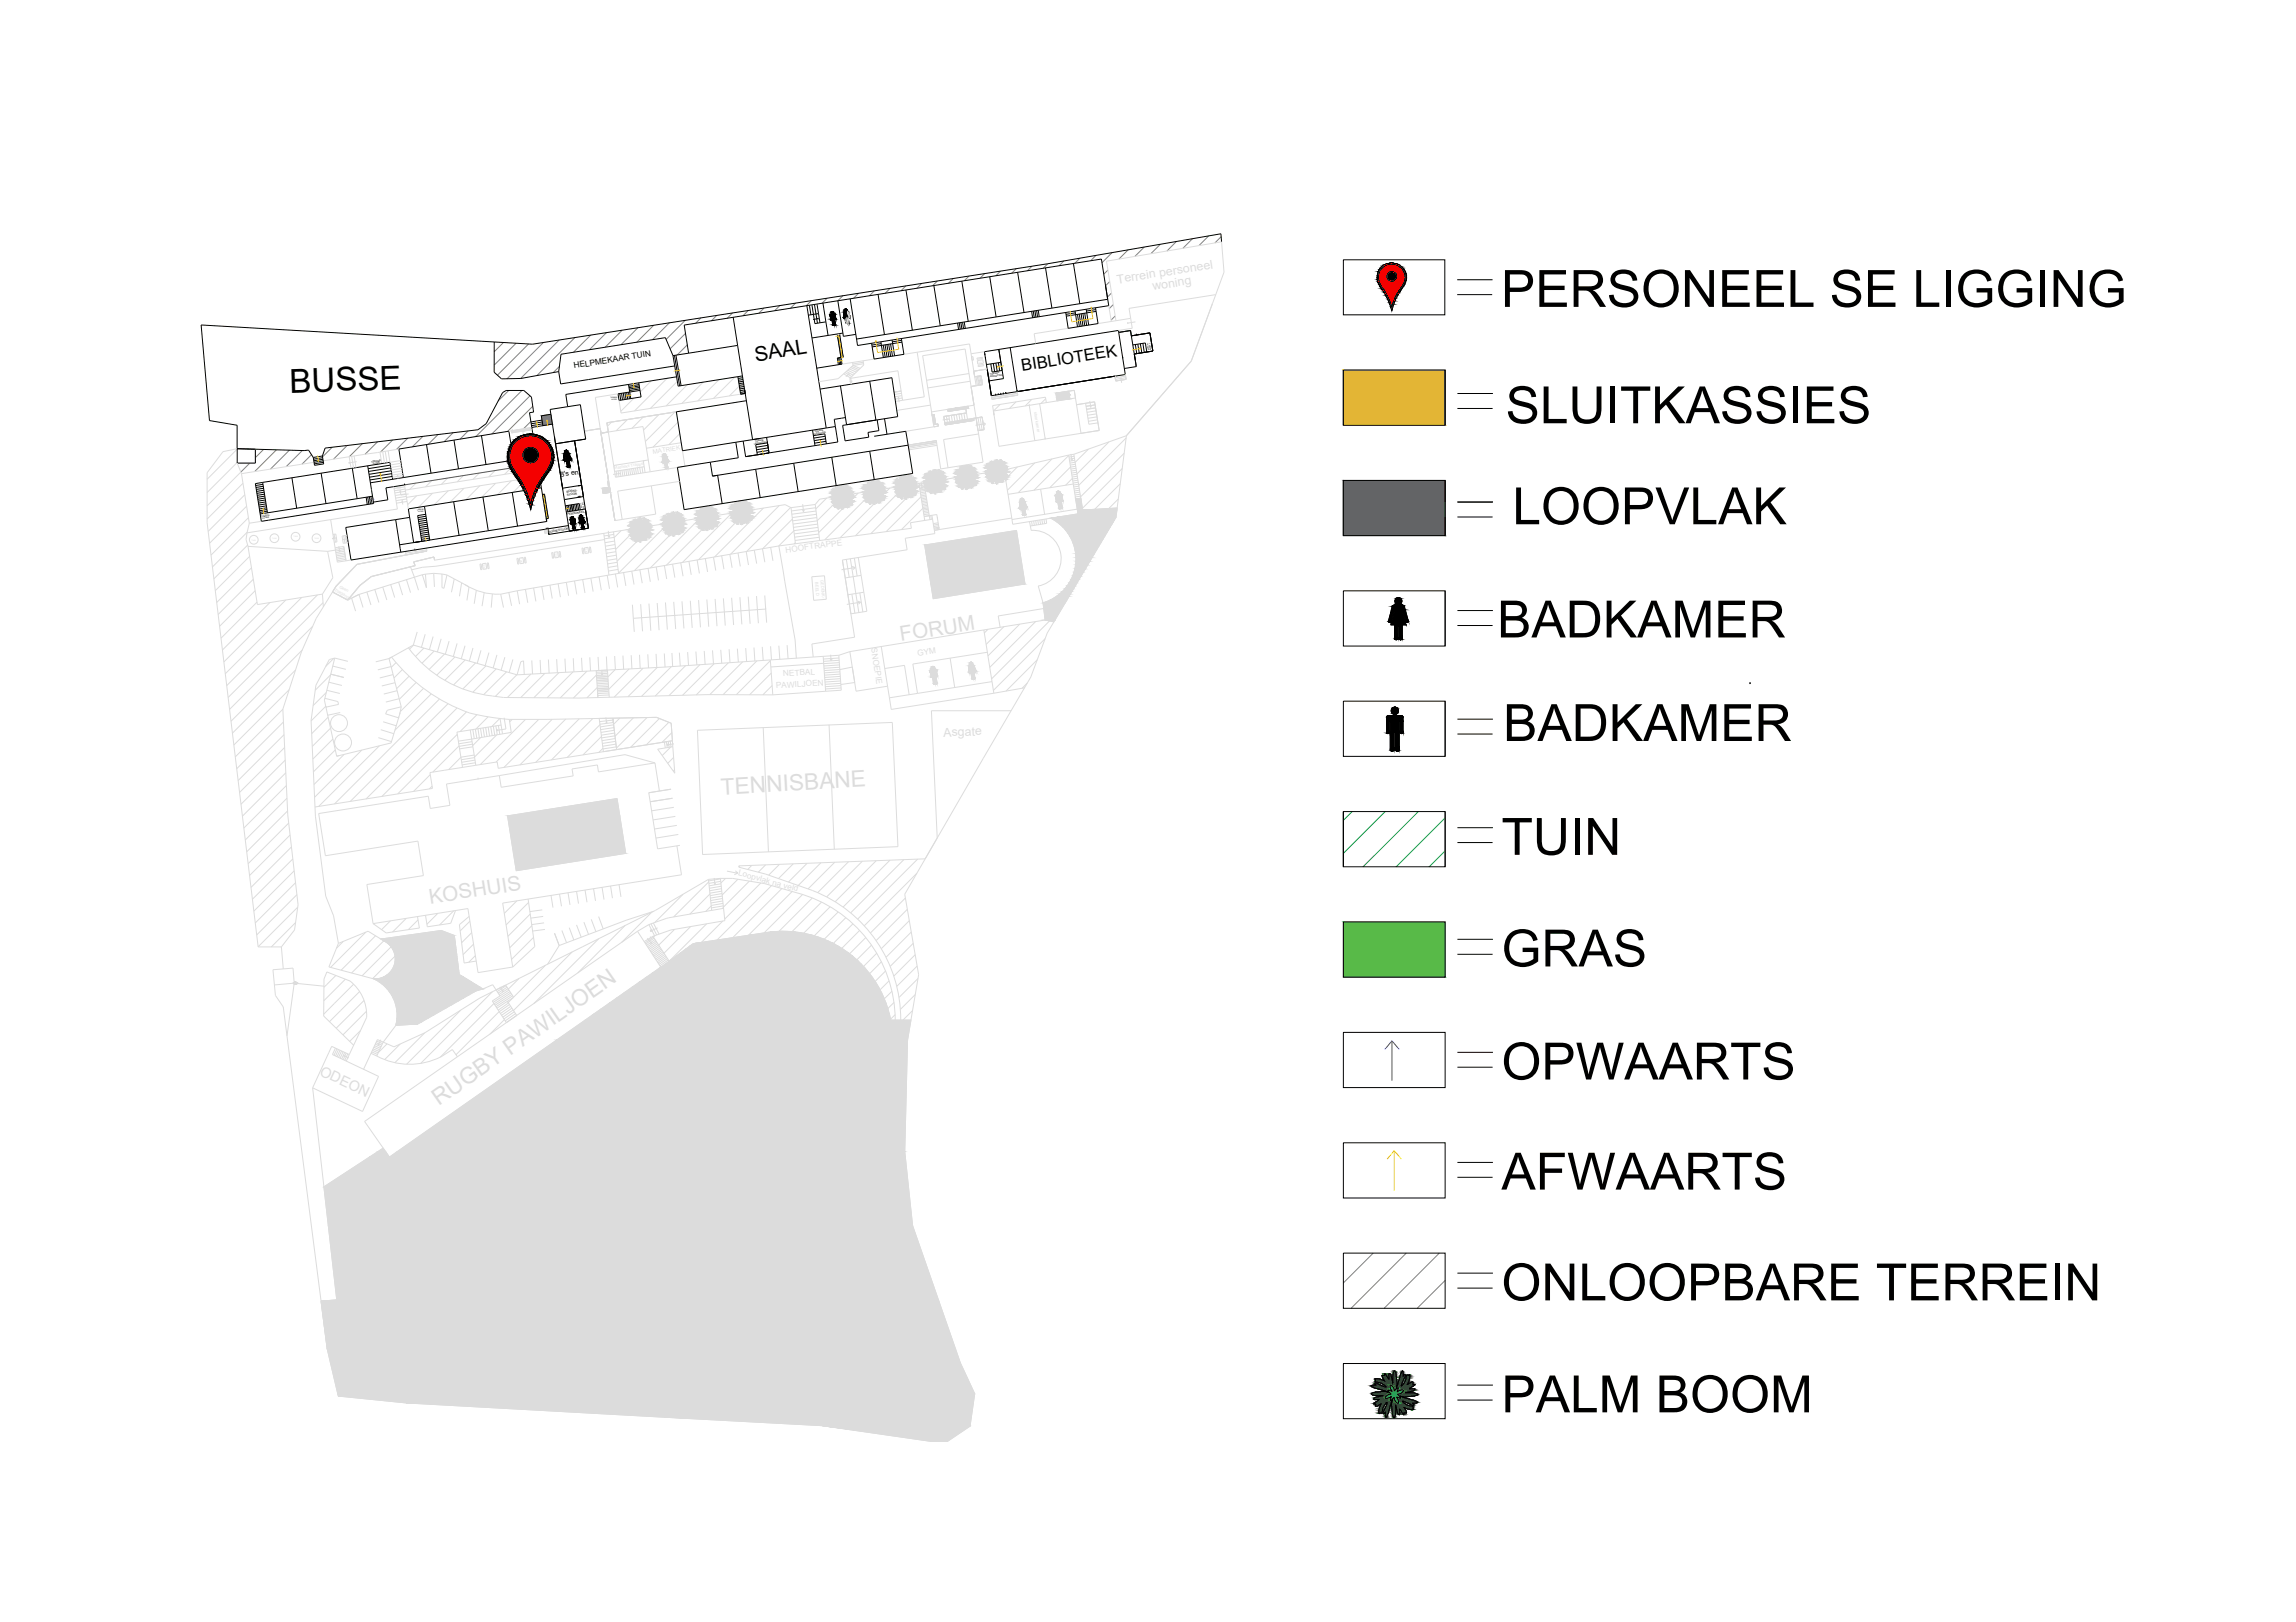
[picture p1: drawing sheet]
<svg xmlns="http://www.w3.org/2000/svg" width="297mm" height="210mm" viewBox="0 0 297 210" stroke-linecap="round" stroke-linejoin="round" font-family="sans-serif">
<defs><g id="words">
<g font-size="6.7">
<text x="194.2" y="39.7">PERSONEEL SE LIGGING</text>
<text x="194.8" y="54.8">SLUITKASSIES</text>
<text x="195.7" y="67.8">LOOPVLAK</text>
<text x="193.7" y="82.5">BADKAMER</text>
<text x="194.5" y="95.9">BADKAMER</text>
<text x="194.2" y="110.6">TUIN</text>
<text x="194.2" y="125.1">GRAS</text>
<text x="194.2" y="139.7">OPWAARTS</text>
<text x="194.2" y="153.9">AFWAARTS</text>
<text x="194.2" y="168.3">ONLOOPBARE TERREIN</text>
<text x="194.2" y="182.8">PALM BOOM</text>
</g>
<text font-size="4.3" x="37.5" y="50.8" transform="rotate(-2 37.5 50.8)">BUSSE</text>
<text font-size="2.7" x="97.8" y="46.8" transform="rotate(-9 97.8 46.8)">SAAL</text>
<text font-size="2.1" x="132.3" y="48" transform="rotate(-9 132.3 48)">BIBLIOTEEK</text>
<text font-size="1.6" fill="#dcdcdc" x="144.6" y="36.7" transform="rotate(-9 144.6 36.7)">Terrein personeel</text>
<text font-size="1.1" x="74.3" y="47.7" transform="rotate(-9 74.3 47.7)">HELPMEKAAR TUIN</text>
<text font-size=".9" x="72.5" y="61.7" transform="rotate(-9 72.5 61.7)">8's en</text>
<text font-size=".8" fill="#dcdcdc" x="84.5" y="58.7" transform="rotate(-9 84.5 58.7)">MATRIEK</text>
<g font-size=".4">
<text x="73.3" y="63.8" transform="rotate(-9 73.3 63.8)">BOEKE-</text>
<text x="73.4" y="64.2" transform="rotate(-9 73.4 64.2)">STOOR</text>
<text x="71" y="69" transform="rotate(-9 71 69)">BOEKESTOOR</text>
<text x="73.4" y="66.7" transform="rotate(-9 73.4 66.7)">PERSONEEL</text>
</g>
<g font-size=".3">
<text x="148.6" y="44.4" transform="rotate(81 148.6 44.4)">Tweede</text>
<text x="127.9" y="48.9" transform="rotate(-9 127.9 48.9)">VERDIEPING</text>
<text x="128.1" y="48.5" transform="rotate(-9 128.1 48.5)">TWEEDE</text>
<text x="48.1" y="59.9" transform="rotate(-10 48.1 59.9)">TWEEDE</text>
<text x="97.6" y="57.5" transform="rotate(-9 97.6 57.5)">VERDIEPING</text>
<text x="97.7" y="57.2" transform="rotate(-9 97.7 57.2)">TWEEDE</text>
<text x="105.2" y="56.3" transform="rotate(-9 105.2 56.3)">VERDIEPING</text>
<text x="105.4" y="55.9" transform="rotate(-9 105.4 55.9)">TWEEDE</text>
<text x="48.2" y="60.1" transform="rotate(-10 48.2 60.1)">VLOER</text>
<text x="33.8" y="66.9" transform="rotate(-9 33.8 66.9)">TWEEDE</text>
<text x="33.9" y="67.1" transform="rotate(-10 33.9 67.1)">VLOER</text>
</g>
<g font-size=".2">
<text x="148.4" y="44.4" transform="rotate(81 148.4 44.4)">verdieping</text>
<text x="79" y="51.6" transform="rotate(-9 79 51.6)">TWEEDE</text>
<text x="79.1" y="51.8" transform="rotate(-9 79.1 51.8)">VLOER</text>
<text x="75.1" y="65.1" transform="rotate(82 75.1 65.1)">VLOER</text>
<text x="75.3" y="65" transform="rotate(81 75.3 65)">TWEEDE</text>
<text x="54" y="66.1" transform="rotate(-9 54 66.1)">TWEEDE</text>
<text x="54.1" y="66.3" transform="rotate(-9 54.1 66.3)">VLOER</text>
</g>
<text font-size=".2" fill="#dcdcdc" x="51.2" y="63.1" transform="rotate(-10 51.2 63.1)">Tweede</text>
</g></defs>
<!-- layer: Mure -->
<g fill="none" stroke="#808080" stroke-width=".13">
<path d="M98.8 39.9l-.6 .6M100.9 39.5l-.7 .7M102.9 39.2l-.6 .7M105 38.9l-.7 .7M107 38.6l-.7 .6M109 38.3l-.6 .6M111.1 37.9l-.7 .7M113.1 37.6l-.6 .7M115.2 37.3l-.7 .6M117.2 37l-.6 .6M119.2 36.7l-.6 .6M121.3 36.4l-.6 .6"/>
<path d="M123.3 36l-.6 .7M125.4 35.7l-.6 .6M127.4 35.4l-.6 .6M129.4 35.1l-.6 .6M131.5 34.8l-.6 .6M133.5 34.5l-.6 .5M135.5 34.1l-.5 .6M137.6 33.8l-.6 .6M139.7 33.4l-.6 .7M141.8 33l-.7 .7M143.3 35l-.5 .5M143.6 36.4l-.6 .6"/>
<path d="M143.8 37.9l-.5 .6M143.9 32.7l-1.3 1.3M144 39.4l-.5 .5M146 32.3l-1.2 1.2M148 32l-1.2 1.2M150.1 31.6l-1.2 1.2M152.2 31.2l-1.2 1.3M154.3 30.9l-1.3 1.2M156.4 30.5l-1.3 1.3M158 30.6l-.8 .8M32.3 59.9l-1.1 1.2M34.1 58.2l-1.1 1"/>
<path d="M35.8 58.2l-2.9 2.8M37.4 58.3l-2.4 2.4M39.1 58.3l-2.1 2.1M40.3 58.8l-1.2 1.3M43 57.9l-1.3 1.2M44.9 57.6l-1.8 1.8M46.9 57.4l-1.7 1.7M48.8 57.2l-1.6 1.6M50.8 56.9l-1.6 1.6M52.8 56.7l-1.5 1.5M54.7 56.5l-1.4 1.3M56.7 56.2l-1.3 1.3"/>
<path d="M58.6 56l-1.1 1.2M60.6 55.8l-1.1 1M65.1 44.3l-1.2 1.2M65.8 50.5l-1.4 1.4M66.8 44.4l-2.9 2.8M67.5 50.5l-5.9 6M68.4 44.5l-4 4.1M68.6 51.2l-5 5M68.7 54.5l-1 1M68.9 52.6l-3.2 3.2M70.3 44.3l-4.7 4.7M72.3 44l-4.9 5"/>
<path d="M72.4 47.4l-.8 .8M74.4 43.7l-4.9 4.9M76.4 43.4l-2.2 2.2M78.5 43l-2.3 2.3M80.5 42.7l-2.2 2.2M82.5 42.4l-2.2 2.2M84.6 42.1l-2.2 2.2M86.6 41.8l-2.2 2.2M88.7 41.5l-2.5 2.4M88.7 43.1l-2 2M88.9 44.6l-1.3 1.3M90.7 41.1l-.7 .7"/>
<path d="M92.7 40.8l-.7 .7M94.8 40.5l-.7 .7M96.8 40.2l-.7 .7M144.3 40.9l-.6 .5M177.7 162.2l-3.9 3.8M181.9 162.2l-7.1 7.1M186.2 162.2l-7.1 7.1M187 165.7l-3.7 3.6"/>
</g>
<!-- layer: 0 -->
<g fill="none" stroke="#000" stroke-width=".13">
<path d="M143 37l.4 2.6-32.5 5.1-.1-.8M158 30.3l-22.5 3.8-66.6 10.4-42.9-2.4 1.1 12.3 3.6 .6v3.1l8.6 .2 .6-.1 .6 1M181 37.6l-.5 .8-.4 1.4-.4-1.1-.8-1.5a1.78 1.78 0 0 1 .8-3 1.72 1.72 0 0 1 1.8 .8 1.72 1.72 0 0 1-.1 2l-.5 .7M181.1 37.8l-.8 1.4-.2 1-.5-1.5-.9-1.3a1.97 1.97 0 0 1 .6-3.2 1.9 1.9 0 0 1 2.3 .6 1.9 1.9 0 0 1-.1 2.4l-.5 .7M40.5 59.2l.1 .6M41.7 59l-1.2 .2M41.7 59l.2 1-1.2 .2-.1-.4M41.7 59.2l-1.1 .2M41.8 59.4l-1.2 .2M41.8 59.6l-1.2 .2M41.8 59.8l-1.1 .2M63.9 44.3v3.9l1 .8h2.5l4.9-.9 .2 1.6 14.8-2.3"/>
<path d="M68.8 55.3l-.3-1.9 .5-.1-.2-1.9-1-.9h-2.3l-.5 .3-2.1 4-1.1 .8-19.7 2.4-.4 1M69.1 57.1l.2 1.5M69.1 57.5l.3 1.6-3 .4M75.8 56.8l-1.5 .2M80.2 50.9l.1 .9M80.4 50.9l.1 .8M80.6 50.9l.2 .8M80.9 50.8l.1 .9M81.1 50.8l.1 .8M81.3 50.8l.1 .8M82.6 49.5l.3 1.9-2.8 .4-.1-.8 1.5-.3-.2-1M87.4 46h-.3"/>
<path d="M87.5 48.8l-14.3 2.2 .2 1.6M95.2 57.2l.3 2-3.6 .6M95.5 48.7l.3 2.3 .6-.1M96.1 48.6l-8.4 1.4M96.1 48.9l-.6 .1M96.1 49.1l-.6 .1M96.2 49.3l-.6 .1M96.2 49.6l-.6 .1M96.2 49.8l-.6 .1M96.3 50l-.6 .1M96.3 50.2l-.6 .1M96.3 50.5l-.6 .1"/>
<path d="M96.4 50.7l-.6 .1M99.2 56.6l.3 2M105.1 55.7l.3 2M106.8 41.7l-1.4 .2M107.1 43.4l-2.1 .3M107.4 40.8l.1 .6 .1-.5M107.5 40.9h.1M107.6 40.9l.1 1.1M107.8 41.3h.1M107.8 41.3l.1 .7M107.9 40.8l.2 1.2M107.9 40.8h.1"/>
<path d="M107.9 40.6l.1 .1 .1 .6-.1-.5M107.9 40.6l-.4 .1-.1 .1M108 40.8h-.1M108.1 55.2l.3 2-11.9 1.9-.4-2M109.3 40.3l-.1 .1v.7l.1-.6M109.3 40.5v.1M109.3 40.5l-.1 .7h.2M109.5 55l-.5 .1 .3 2 3.1-.5M109.6 40.3l-.3 .1M113.5 54.3l.2 1.4M114.4 54.2l.4 2M116.4 55.7v.1"/>
<path d="M116.9 45.9l-3.8 .6M117.2 55.8l.3 1.8M127.4 45.9h.1M127.5 46.4h.1M128.2 47.1l.2 1.1M128.5 47l.2 1.1M128.8 51.1h.1M128.8 47l.2 1M129.1 51.1h.1M129.2 46.9l.1 1.1M129.2 45.2l.6 3.8-1.8 .3M129.5 51h.1"/>
<path d="M129.8 51h.1M130.1 50.9h.1M131.6 50.7h.1M142.1 41.9l-3.9 .6M145.3 46.3h.1M147 47.4l-1.5 .3M149.1 45.4l-2.4 .4 .2 .8M34 62.7l-.9 .1M34.1 62.9l-1 .2M34.1 63.2l-.9 .1M34.1 63.4l-.9 .2M34.2 63.7l-1 .1"/>
<path d="M34.2 64l-.9 .1M34.3 64.2l-1 .2M34.3 64.4l-.9 .2M34.3 64.7l-.9 .2M34.4 65l-1 .1M34.4 65.2l-.9 .2M34.5 65.5l-1 .1M34.5 65.7l-.9 .2M45.6 60.6l4.8-.8 .4 2.2M47.4 64.3l.1 1M47.6 60.3l.7 4.9-14.5 2.3-.8-4.9 1-.2M47.6 64.3l.1 1"/>
<path d="M47.8 64.3l.1 .9M48 64.2l.1 1M48.2 64.2l-2 .3M50.5 60.2l-2.9 .4M50.6 60.6l-2.9 .4M50.6 60.9l-2.9 .5M50.7 61.3l-2.9 .5M50.7 61.7l-2.8 .4M51 63l-1.1 .1 .3 1.6-1.9 .3M52.2 61.8l-4.3 .7M52.3 62.8h.1M52.5 62.7l-.2 .1"/>
<path d="M54.9 65.5l-2.1 .4 .2 1.1M55.6 69.9l-2.1 .3M67.5 60.3l2.1-.3 .4 3.1M70.1 61.8l-.9 1.6-.5 1.8a11.9 11.9 0 0 0-2.2-4.4 2.72 2.72 0 0 1 .3-3.7 2.72 2.72 0 0 1 3.7 .1 2.72 2.72 0 0 1 .2 3.7l-.7 1M70.3 62.1a10.3 10.3 0 0 0-1.6 3.8 12.9 12.9 0 0 0-2.4-4.9 3 3 0 0 1 .3-4.1 3 3 0 0 1 4.1 .1 3 3 0 0 1 .2 4.1l-.7 1.1M70.7 68.5h.1M70.9 68.4h.1M70.9 68.4l-19 3.1M72.7 62.7h.1M72.7 62.9h.1M72.8 63h.1M73 64.7l.3 1.6"/>
<path d="M73.1 65.5l1.8-.3 .2 .8M73.3 65.4l.2 .8M73.5 65.4l.2 .8M73.7 65.4l.2 .8M73.9 65.3l.2 .8M74.1 65.3l.2 .8M74.3 65.3l.2 .8M74.5 65.2l.2 .8M74.7 65.2l.2 .8M74.8 64.4h.1M74.9 64.3h.1M75.1 64.3h.1"/>
<path d="M75.5 64.3l.2 1.6M181.7 78.5l-.3-.2h-1l-.3 .2-.5 1.9 .1 .1 .3-.1 .4-1.5-.5 2h.5l.1 1.8h.3v-.1v-1.7h.2v1.7l.2 .2 .2-.2v-1.7h.5l-.5-2h.1l.4 1.5M181.7 78.5l.5 1.8-.1 .2-.2-.1M179.7 94.8l-.2 .1-.1-.1v-2.1l.3-.1h1.5l.3 .1v.2v1.9l-.2 .1-.1-.1M179.7 94.8l.1-1.5h.1v3.7M180.4 97l-.1-2.3h.2v2.3M181.1 93.3l-.1 3.7M181.1 93.3h.1M181.2 93.4v1.4M177.9 178.9a.16 .16 0 0 0 0 .2 .16 .16 0 0 0 .1 .1l-.6 .2a2.66 2.66 0 0 0 1.4 .5l.8 .3a3.7 3.7 0 0 0-2.2 .1v.1a2.26 2.26 0 0 0 1.4 .2h.1l-1 .2-.2 .2 .1 .1h.6l-.7 .6h.3v.3l.7-.4-.2 .4a1.07 1.07 0 0 0-.1 .9l.1-.1 .2 .1 .1-.2a1.64 1.64 0 0 1 .7-1.2l-.6 1.3 .1 .1M179.9 179.2a.8 .8 0 0 1 .5 .8 .53 .53 0 0 1 .5-.4l-.1 .5h.1a.57 .57 0 0 1 .7-.2 .79 .79 0 0 1-.8 .5l.4 .5-.5-.1v.1a.57 .57 0 0 1 .2 .7 .82 .82 0 0 1-.5-.8l-.5 .4 .1-.5-.1 .1a.57 .57 0 0 1-.7 .1v-.1a.87 .87 0 0 1 .8-.4l-.5-.5 .6 .1-.2-.4zM181.8 177.9v.2l-.5 1.3 .1-.1a2.64 2.64 0 0 0 .6-1.3h.2l.1-.1 .1 .1-.1 .6-.2 .6 .6-.4 .1 .1v.3h.2l-.7 .5h.6l.1 .1-.2 .2-1 .2a2.72 2.72 0 0 1 1.6 .3 4.7 4.7 0 0 1-2.2 .2h-.1l1.7 .5 .6 .3-.2 .1h-.5l.2 .2-.1 .1"/>
<path d="M181.9 178a.17 .17 0 0 0-.2-.1 .17 .17 0 0 0-.1 .2l-.2-.7-.2 .5-.6 1.8a3.9 3.9 0 0 0-.2-2.3 2.74 2.74 0 0 0-.2 1.5l-.2-.9-.3-.2v.7l-.6-.7v.2l-.3 .1 .4 .6-.8-.3h-.5v.4l.2 .1a1.74 1.74 0 0 1 1.2 .6l-1.3-.5h-.1M182.9 181.8l-.2 .1-1.3-.6a1.08 1.08 0 0 0 1 .6l.4 .1v.3l.1 .1a1.72 1.72 0 0 1-1.3-.3l.3 .4v.3h-.3v.3l-.5-.7-.1 .7-.2-.2-.2-1v.2a2.59 2.59 0 0 1-.2 1.4 4.3 4.3 0 0 1-.3-2.3l-.5 1.7-.3 .5-.1-.6a.16 .16 0 0 1-.1 .1 .16 .16 0 0 1-.2 0"/>
<circle cx="180.1" cy="35.8" r=".64"/>
<circle cx="68.7" cy="58.9" r="1.02"/>
<circle cx="107.7" cy="40.5" r=".14"/>
<circle cx="109.4" cy="40.1" r=".15"/>
<circle cx="180.9" cy="77.8" r=".44"/>
<circle cx="180.4" cy="92" r=".46"/>
</g>
<!-- layer: Mure -->
<g fill="none" stroke="#dcdcdc" stroke-width=".13">
<path d="M156.9 39.3l-2.8 7.4-8.4 9.7-6.8 2.4M30.7 59.8l-3.9 3.9M30.7 58.1l-3.9 3.9M30.7 59.9l.5 1.4 1.1 6.4M45.2 59.1l.2 1.5M45.5 59.1l.2 1.5M45.8 59l.3 1.5M67.6 57.3l-.5 .5M68.9 55.6l-1.3 .2 .1 .5 1.2-.2M69.1 57.5l-1.7 1.8M69.4 59l-2.1 2.1M75.6 55.8l2.1-.3 1.3 8.2"/>
<path d="M82 51.5l-1.7 1.7M84.3 49.3l-1.5 1.4M86.3 49l-4.2 4.2M87.5 53.3l-9 1.4 .2 1.2-.9 .2M87.6 49.4l-3.5 3.5M88.9 49.8l-2.7 2.7M91 49.5l-2.8 2.7M93 49.1l-2.7 2.8M95.1 48.8l-2.8 2.8M95.6 49.9l-1.2 1.3M108.6 43.3h-.3M109.1 48.4l.9 .5"/>
<path d="M109.3 48.2l.9 .5M109.5 48.1l.9 .5M109.7 47.9l.9 .5M109.9 47.7l.9 .5M110.1 47.6l.9 .4M110.2 48.7l-.3 .3 6.3-1 .4 2.6-.9 .2M110.2 47.4l.9 .4M110.3 46.9l.1 .4M110.4 47.3l-2 1.7-2.5 .4M110.4 47.3l.9 .4M111.7 46.7v.5l-1.5 1.5M111.7 46.9l-1.4 .2"/>
<path d="M111.7 47.1l-1.3 .2M113.1 46.5l-4.2 .6M116.6 50.9l-.9 .2M116.7 51.2l-1 .2M116.7 51.5l-.9 .2M116.9 45.9l8.5-1.4 .7 4.3M117.5 57.6l3.6-.6 .1 .2-3.7 .6M118.7 45.6l.9 5.8-3.8 .6M120.6 53.7l.2-.1 .2 1.3h.4v.2l-.6 .1M122.4 53.9l.2 .8M122.6 53l.1 .2 2.2-.3 .1 .5M122.8 53.8l.1 .8"/>
<path d="M123.1 53.7l.1 .9M123.4 53.7l.1 .8M123.7 53.6l.2 .9M124.1 53.6l.1 .8M124.4 53.5l.1 .9M124.7 53.5l.1 .8M125 53.4l-2.9 .5 .2 1.1 3.7-.6v-.3h.3M125 53.4l.2 .9M126.1 48.8l.8-.2 .2 1.2-1.5 .2 .4 2.4M126.3 54.1l.8-.1 .2 1.6-.8 .1zM127.4 45.5l-1.8 .3M127.7 47.8l-1.7 .2 .1 .8"/>
<path d="M129.4 52.3l-.9 .9M131.4 52l-.8 .9M131.6 50.7l.1 .4-3.4 .6v-.5M133.5 51.7l-.9 .8M133.9 59.9l-3.6 3.5M135.3 51.6l-.6 .6M135.4 52.1l-.1-.7-6.9 1.1 .2 1.2M136.1 59.4l-4.4 4.4M138.2 42.5l-4.4 .7 .2 1.3M138.3 58.9l-4.5 4.5M139.1 51.5l-.1-1-2.4 .4 .2 1M139.3 52.4l2.3-.4 .6 3.7-2.3 .4"/>
<path d="M140.8 58.1l-1.7 1.7M143.5 57.2l-4.2 4.1M144.4 41.5l-2.3 .4M145.4 58.7l-5.6 5.6M145.6 48.5l.1 .6-1.4 .2-.1-.6M145.7 56.7l-6.1 6.1M146.3 41.2l.2 1.3-1.8 .3M147.3 43.3h.1M147.7 43.3h.1M148 43.2h.1M31.2 61.1l-4.4 4.4M31.4 62.5l-4.6 4.7"/>
<path d="M31.7 64l-4.8 4.8M31.9 65.5l-4.8 4.8M32 69l-.2 .8M32 68.9l-4.5 4.5M32 70.5l-4.3 4.4M32.1 67l-4.8 4.8M32.3 72l-4.4 4.4M32.5 73.5l-4.5 4.5M32.8 75l-4.6 4.5M33 76.4l-4.6 4.7M33.2 77.9l-4.6 4.7M33.8 67.5l-1.5 .2-.3 1.3"/>
<path d="M34.9 78l-6.1 6.1M37 77.7l-8 8M39 77.3l-9.9 9.9M41.1 77l-11.8 11.7M41.7 76.9l.1 1.6M41.8 78l-12.3 12.3M42.8 67.2l-10.8 1.8M46.4 76.9l.6 1.7M46.4 76.9l-1.4 .8M46.4 76.9l-.9 .5 .5 1.7M47.5 76.6l.5 1.7M48.5 76.3l.5 1.7"/>
<path d="M49.5 76l.5 1.6M50.5 75.6l.6 1.7M50.9 63l.5 2.9M51.6 75.3l.5 1.7M52.3 62.8l.5 3.1M52.5 71.8l2.7-.5-9 1.7-2.7 2.9-.5 .7 2 1.1M52.6 75l.5 1.7M53.1 73.3l1 3.1M53.8 62.5l-.8 .8M53.9 64.2l-1.2 1.1M54.6 74.4l-8.2 2.5M55 74.3l.2 1.8-.6-1.7"/>
<path d="M55 74.3l-.4 .1M55.2 71.2l-2.7 .4M55.9 62.2l-.8 .8M56 63.8l-1.9 1.9M56.1 74.2l-1.1 .1M56.1 74.2l.1 1.8M56.1 74.2l1.1 .1M56.2 72.5v-.4l-2.7 .6 .2 .5-5.7 1.4-1.4 1.2-1.6 1.9M57.2 74.3v1.7l.2 .1 .4-1.7M57.2 74.3l.6 .1M57.8 74.4l1 .5M57.9 61.9l-.8 .8"/>
<path d="M58 63.5l-1.8 1.8M58.8 74.9l.9 .5M58.8 74.9l-.4 1.7M59.7 75.4l.9 .5M59.7 75.4l-.3 1.8M60 61.5l-.9 .9M60 63.2l-1.8 1.8M60.7 76l-.3 1.7M61.6 76.4l-.3 1.7M62 61.2l-.8 .8M62.1 62.9l-1.8 1.8M62.6 76.7l-.2 1.7"/>
<path d="M63.2 72.8l-.2 .1M63.7 76.9l-.2 1.7M64 60.9l-.8 .8M64.1 62.5l-1.8 1.9M65.8 76.7l.4 1.7M66.1 60.6l-.8 .8M66.2 62.2l-1.8 1.8M66.9 76.5l33.9-5.8 2.1 12.1 .1 2.4M66.9 76.5l.3 1.7M66.9 76.5l-2.1 .4 .3 1.7M68 76.3l.3 1.7M68 72.1h-.2"/>
<path d="M68 62.1l-1.6 1.6M69 76.1l.3 1.7M69.6 60.5l-.9 .9M69.9 62l-.3 .2M70.1 75.9l.3 1.7M71.1 75.7l.3 1.8M72.2 75.5l.3 1.8M72.5 71.4h-.2M73.3 75.4l.3 1.7M74.3 75.2l.3 1.7M75.4 75l.3 1.7M76.4 70.8h-.2"/>
<path d="M76.4 74.8l.3 1.8M77.5 74.6l.3 1.8M78.2 69.8l-21.8 3.5-1.8 .1-1.3 .3M78.6 74.5l.3 1.7M78.7 62.2l-.1 .1 .1 .8-.8 .1 .1 .7 1-.2M79 63.7l.6 3.7M79.4 60.2l.2 1.6M79.4 69.2l-1.2 .2M79.5 69.5l-1.3 .2M79.6 74.3l.3 1.7M80.7 74.1l.3 1.7M81.7 73.9l.3 1.7"/>
<path d="M81.8 78.3l.1 1.7M82.8 73.7l.3 1.8M82.9 78.2l.2 3.5M83.8 73.6l.3 1.7M84 78.1l.2 3.5M84.8 66.5l-4.3 .7M84.9 73.4l.3 1.7M85 78l.3 3.6M86 73.2l.3 1.7M86.1 78l.2 3.5M87 73l.3 1.7M87.2 77.9l.2 3.5"/>
<path d="M88.1 72.8l.3 1.8M88.2 77.8l.3 3.5M89.1 72.6l.3 1.8M89.3 77.7l.3 3.6M90.2 72.5l.3 1.7M90.4 77.7l.2 3.5M91.2 72.3l.3 1.7M91.4 77.6l.3 3.5M92.3 72.1l.3 1.7M92.5 77.5l.3 3.5M93.4 71.9l.3 1.8M93.6 77.4l.2 3.6"/>
<path d="M94.4 71.7l.3 1.8M94.7 77.4l.2 3.5M95.5 71.6l.3 1.7M95.7 77.3l.3 3.5M96.5 71.4l.3 1.7M96.8 77.2l.2 3.5M97.6 71.2l.3 1.7M97.9 77.1l.2 3.6M98.6 71l.4 1.8M98.9 77.1l.2 1.7M99.1 78.8h.1M99.1 78.8l-17.2 1.2"/>
<path d="M99.1 78.8l.1 1.8M99.7 70.8l.3 1.8M101.6 65.3l.7 .4M106 64.6l-.5 .7M107 64.4l-1.5 1.5M109 64.1l-3.3 3.3M109.5 72.4l.4 2.3M110 72.3l1.1 7M110.2 76.9l.4 2.5M110.5 72.2l.4 2.3M111 63.8l-5.1 5.1M111 72.1l1.1 7-2 .3-1.1-6.9"/>
<path d="M111.2 76.7l.4 2.5M111.4 74.5l-2.1 .3M111.8 76.6l-2.1 .4M113.1 63.5l-6.4 6.4M115.1 63.2l-6.4 6.4M117.2 62.8l-6.5 6.5M118.9 62.8l-6.2 6.3M119.2 64.3l-4.6 4.5M119.4 65.8l-2.8 2.7M119.5 62.5l10.4-1.7 8.4-1.9 .5 3.6M119.6 67.3l-.1 .1M119.6 67.3l-1.8 .3 .1 .8-9.6 1.2"/>
<path d="M120.2 66.7h.2l.1 .5M121.5 68.2v.2l-.7 .1M131.6 60.4l-1.5 1.6M134.9 78l.3 2.2M135 78.7l-5.9 1 .3 1.5M138.5 60.4l-2.7 2.7M138.7 61.9l-.8 .9M139.8 64.5l.3 1.5 4.4-.3M144.7 64.6l-1.2 1.2M144.9 62.6l-3.3 3.3M145.2 60.6l-5.2 5.2M36.6 91.8l-6.2 6.1"/>
<path d="M36.7 93.4l-6.1 6.1M36.7 95.1l-5.9 5.9M36.8 96.7l-5.8 5.8M36.9 98.4l-5.7 5.7M37.4 89.3l-7.1 7.1M38.2 86.7l-8.1 8.2M39.1 84.1l-9.2 9.2M40.5 81l-10.8 10.8M42 90.4l1.7 .4 .1 .4-1.6 .3h.1M42.1 91.4l-1.9 1.9M42.2 89.6l-1.7 1.7M42.3 89.3l1.7 .4"/>
<path d="M42.4 92.8l-2.1 2.1M42.5 88.3l1.7 .4M42.8 94.2l-2.4 2.4M42.8 87.3l-2 2M42.8 87.2l1.7 .5M43 86.2l1.8 .4M43.1 95.6l-2.6 2.6M43.2 85.2l-1.1 1M43.4 97l-2.8 2.9M43.9 97.8l-.3 .1M44 92.2l-1.6 .4M44.5 97.6l-3.9 3.9"/>
<path d="M45 85.6l-1.7-.4-1.3 5.4M46.8 97.1l-6.1 6.1M48.6 85.6l1.7-.4 .3 1.1M48.9 95.5l1.7 .5M49.1 96.5l-7.9 7.9M49.3 94.4l1.7 .6M49.6 93.4l1.7 .5M50.6 86.3l.3 1M50.6 86.3l-1.7 .4M50.9 87.3l.2 1M50.9 87.3l-1.8 .4M51.1 88.3l.5 2.1"/>
<path d="M51.1 88.3l-1.7 .5M51.2 85.7l-.6 .7M51.4 89.4l-1.7 .4M51.6 92.9h.1M51.6 90.4l.3 1.1M51.6 90.4l-1.7 .5M51.7 92.4h.1M51.9 91.5l-1.7 .4-.3 .5 1.7 .5M51.9 91.5l-.2 .9M52.1 86.7l-1.1 1M52.9 87.5l-1.6 1.6M53.5 83.5l-.5 .5"/>
<path d="M53.8 88.3l-2.1 2.2M54 81.8l-.5 1.7M54.8 89.1l-3 3M54.8 83.9l-1.1 1.1M55 82.1l-.5 1.7M55.8 89.8l-4.7 4.7M56 82.4l-.5 1.7M56.2 84.3l-1.6 1.5M56.9 90.5l-13.6 13.5M57.1 82.7l-.5 1.7M57.5 99.7l-1.9 .3 .4 2-15.2 2.4M57.5 84.6l-2 2"/>
<path d="M58 91.1l-12.7 12.6M58.1 83l-.5 1.7M58.9 85l-2.4 2.4M59.1 91.6l-11.7 11.8M59.1 83.3l-.5 1.7M59.2 95l-7.7 7.7M59.4 96.5l-3.4 3.4M59.6 98l-1.6 1.6M60.2 83.6l-.5 1.7M60.2 85.4l-2.7 2.6M60.4 92.1l-11 11M61.2 83.9l-.5 1.7"/>
<path d="M61.5 85.8l-2.8 2.8M61.7 92.5l-2.2 2.2M62.2 95.4l-1 1.1M62.2 84.2l-.5 1.6M62.9 86.2l-3 3M63.1 92.8l-1.5 1.5M63.3 84.5l-.5 1.6M64.2 86.6l-3 3M64.3 95.1l-2.9 2.9M64.3 84.7l-.5 1.7M64.7 93l-1.1 1M65.3 85l-.5 1.7"/>
<path d="M65.5 86.9l-2.9 3M66.3 93.1l-.4 .3M66.4 85.3l-.5 1.7M66.9 87.3l-2.8 2.8M67.8 87.3l-.1-1.8-.3 .1-.5 1.7M68 93.1l-5.9 5.9M68.7 87.2l-3.1 3.1M68.8 85.5l.1 1.7M69.7 93.1l-5.5 5.5M69.9 85.4l.1 1.8M70.5 87.1l-3.1 3.2M70.9 85.4l.1 1.7"/>
<path d="M71.4 93.1l-6.2 6.2M72 85.3l.1 1.8M72.3 87l-3.2 3.3M73.1 85.2l.1 1.8M73.2 93.1l-5.9 5.9M74.1 86.9l-3.3 3.4M74.2 85.2v1.7M74.9 93l-5.6 5.7M75.2 85.1l.1 1.8M75.9 86.9l-3.4 3.4M76.3 85.1l.1 1.7M76.7 93l-5.4 5.3"/>
<path d="M77.2 87.4l-3 2.9M77.3 89l-1.4 1.3M77.4 85l.1 1.8M77.5 93l7.4-.2 1.9 .8 .2 2.3-8.9 1.4M77.6 93.8l-4.2 4.2M77.8 95.3l-2.4 2.4M78 96.8l-.5 .6M78.5 85v1.7M78.6 86.7l-1.5 .1M78.6 86.9l-1.5 .1M78.6 87.1l-1.4 .1M78.6 87.4h-1.4"/>
<path d="M78.6 87.6h-1.4M78.7 87.8h-1.5M78.7 88l-1.5 .1M78.7 88.2l-1.5 .1M78.7 88.4l-1.5 .1M78.7 88.6l-1.4 .1M78.7 88.8l-1.4 .1M78.7 89l-1.4 .1M78.7 89.3h-1.4M78.7 89.5h-1.4M78.8 89.7l-1.5 .1 .1 .5M78.8 89.9l-1.5 .1"/>
<path d="M79.3 93.2l-1.7 .2M79.3 93.3l.1 .2M79.4 93.5l-.1-.6 .5 4.1M79.4 93.5l-1.8 .2M79.4 93.8l-1.7 .3M79.4 94.2l-1.7 .2M79.5 94.5l-1.7 .3M79.5 84.9l.1 1.8M79.5 94.9l-1.7 .2M79.6 95.2l-1.8 .3M79.6 86.7l-.9 .9M79.6 95.6l-1.7 .2"/>
<path d="M79.6 95.9l-1.7 .3M79.7 96.3l-1.7 .3M79.7 96.7l-1.7 .2M80.2 92.9l-.8 .8M80.6 84.8l.1 1.8M80.9 97.7l3.8 1M81.4 86.6l-2.6 2.6M81.7 84.8l.1 1.7M81.9 80l.2 1.8M82 92.9l-2.4 2.4M82.7 84.7l.1 1.8M83.2 86.5l-3.7 3.7"/>
<path d="M83.7 92.9l-3.9 3.9M83.8 84.7l.1 1.7M84.9 84.6l.1 1.8M85 86.4l-3.8 3.8M85.3 93l-3.7 3.7M85.9 84.6l.1 1.7-19.1 1M86.5 93.5l-2.9 2.9M86.8 96.7l-1.1 1.1M86.9 86.3l-3.9 3.8M86.9 94.8l-1.3 1.3M86.9 84.5l.1 1.8M87 96.6l.3 3.5-2.2-3.1 1-.2"/>
<path d="M87.2 98l-.8 .8M87.3 99.6l-.2 .2M87.9 84.5l.1 1.7M88.7 86.1l-3.9 4M89 84.4l.1 1.7M90 84.3l.2 1.7M90.5 86l-4 4M91.1 84.2l.1 1.8M92.2 84.2l.1 1.7M92.4 85.9l-4.1 4.1M93.2 84.1l.2 1.7M94.2 85.8l-4.1 4.1"/>
<path d="M94.3 84l.1 1.8M95.4 83.9l.1 1.8M96.1 85.6l-4.3 4.3M96.5 83.9l.1 1.7M97.5 83.8l.2 1.7M97.9 85.5l-4.4 4.4M98.6 83.7l.1 1.8M99.7 85.5l-4.4 4.4M99.7 83.6l.1 1.8M99.8 87.1l-2.8 2.8M99.9 88.7l-1.2 1.2M100.8 83.6l.1 1.7"/>
<path d="M101.8 83.5l.2 1.8M106.6 85.8l-6.9 .5M108.5 84.8l-8.8 .6M122.9 85.2l.6 3.8M127.7 84.4l-9.6 1.5M127.8 81.4l-.5 .5M128.3 88.2l-9.6 1.5M129.9 81.1l-2.3 2.3M131.9 80.8l-4.1 4.1M132.5 89l-3.9 .7M132.9 88.4l-.7 .7M134 80.4l-6 6"/>
<path d="M134.2 85.4l-4 4M135.2 82.7l-6.7 6.6M135.2 80.2l-7.9 1.3M135.2 80.2l1.1 .3M135.8 80.4l-7.5 7.4M37 100l-5.6 5.6M37 101.7l-5.5 5.5M37.1 103.3l-5.4 5.4M37.2 104.9l-5.3 5.3M37.3 106.5l-5.2 5.3M37.5 108.1l-5.2 5.2M37.7 109.6l-5.2 5.2"/>
<path d="M37.9 111.2l-5.2 5.2M38.1 112.7l-5.3 5.2M38.2 119.4l-3.1 3.1M38.2 114.2l-5.2 5.2M38.4 115.8l-5.2 5.2M38.5 117.4l-5.1 5.1M48.5 119.5l-.1 .1M50.5 119.2l-1.1 1.1M52.6 118.8l-1.8 1.8M54 118.6l.3 1.5-4.3 .6-1.7-1.2M54.1 119l-1.3 1.3M55.7 100.2l-2.2 2.2"/>
<path d="M55.9 101.7l-.4 .4M56.6 118.2l-1.4 1.4M58.7 117.9l-1.8 1.8M58.9 117.8l-.6 1.7-3 .4-.2-1.4M60.7 118.6l-1.3 1.1 .6 4.9 1.6-.2M60.8 119.2l-1.3 1.3M66.9 116.6l-1.7 1.6M68.3 116.3l.9 6.2-2.9 2.6M68.4 116.8l-2.9 2.9M68.6 118.3l-2.9 2.9M68.8 119.8l-2.9 2.9M70.2 117.7l-1.6 .3"/>
<path d="M70.3 118.6l-1.6 .2M70.4 119.4l-1.6 .3M71.3 115.9l.2 1.6M72.4 115.7l.2 1.6M73.5 115.5l.2 1.6M74.6 115.4l.2 1.5M74.6 119.7l.6 1.6M75.5 119.3l.6 1.6M75.7 115.2l.2 1.6M76.5 119l.6 1.6M76.8 115l.2 1.6M77.4 118.6l.6 1.6"/>
<path d="M77.9 114.8l.2 1.6M79 114.7l.2 1.5M80.1 114.5l.2 1.6M80.9 119.8l-6.2 6.1M84.3 118l-3.9 3.9M84.6 117.9l-3.6 1.2-8.7 3.3M87 103.3l-2.9 .5M87.2 104.5l-2.9 .4M87.4 105.6l-2.9 .5M87.6 106.8l-2.9 .5M87.8 108l-2.9 .5M88.4 115.7l-3.7 3.7"/>
<path d="M89.3 119.9l-3.4 3.5-1.1 .7M91.4 119.6l-4.8 4.8M91.7 114.1l-4.5 4.6M91.8 115.7l-2.6 2.6M92 117.2l-.7 .7M93.5 119.2l-2.8 2.8M93.9 113.7l-.6 .6M95.5 113.8l-2.1 2M97 114l-3.4 3.4M97.3 112l-.6 .5M98.4 114.3l-4.6 4.6M99 111.9l-.9 1"/>
<path d="M99.8 114.6l-7 7.1M100.8 111.9l-1.4 1.3M101.2 115l-6.4 6.3M102.5 115.4l-5.7 5.6M102.6 111.8l-1.9 1.9M103.8 115.8l-5 4.9M104.4 111.7l-2.4 2.4M105.1 116.2l-4.3 4.3M106.2 111.7l-2.9 2.9M106.3 116.7l-3.8 3.9M107.4 117.3l-3.4 3.5M108 111.6l-3.5 3.4"/>
<path d="M108.4 118l-3.1 3.1M109.4 118.8l-2.8 2.8M109.8 111.5l-4 4M110.3 119.5l-2.5 2.6M111.6 111.4l-4.6 4.7M113.4 111.4l-5.3 5.3M115.1 111.3l-6 6.1M116.9 111.2l-6.8 6.9M117.1 116.2l-4.5 4.5M117.4 117.7l-4 4M117.6 119.1l-3.6 3.7M118.6 113l-6.8 6.8"/>
<path d="M118.7 111.2l-7.7 7.7M35.3 125.5l.3 3.3 1 1.5M36.6 125.4l1.3-.1 .2 1.9M38.1 127.2l-1 6.8M38.1 127.2l-2.6 .3M38.1 127.2l3.8 .4M41.9 126.7v4.8l3.8 3.8M42.3 125.8l3 1.2M42.6 125.1l5.8 1.6M43.5 126.2l-1.6 1.6M44.4 121.8l-.9 .9M44.7 126.7l-2.8 2.8"/>
<path d="M45.5 125.9l4.2-4.2a2.59 2.59 0 0 1 1.3 3 2.59 2.59 0 0 1-2.6 2M45.7 127.4l-3.8 3.9M46.5 128.3l-3.9 3.9M46.6 133.4l-1.4 1.4M47.1 129.5l-3.6 3.6M47.3 120.6l-4.5 4.6M47.4 130.9l-3 3M47.4 131.6l-.9 2M48.6 121.1l-4.5 4.5M48.7 136.7a9 9 0 0 0 8.3 .1M49.3 121.5l7.8-1.1 1.7 .7 .6 5 3.1 1.9-1 .2-7.4 4.3-2.9 .2M49.7 121.8l-2.1-1.3-3.8 1.6"/>
<path d="M50.1 135.1l-1.1 1.1M50.6 122.5l-3.8 3.8M51.1 123.7l-2.9 2.9M51.8 135.1l-2 2M54.9 133.7l-3.8 3.8M59.2 136.8l-.7-1-1.4 1M59.6 130.7l-7 7M61 120.7l-1.3 1.3M61.3 122.2l-1.4 1.3M61.5 123.7l-.9 .8M63.7 128.4l-9.3 9.2M63.9 129.9l-6.9 6.9"/>
<path d="M64.3 130.5l1.3-.9 .2 .2-1.3 .9M65.3 131.9l-1.9 1.9M65.5 127.6l-1.2 .7M65.6 127.8l-1.2 .7M65.7 127.9l-1.1 .8M65.8 128.1l-2.1 1.4M65.9 130l-1.3 .9-5.6 5.6M66 128.3l-2.2 1.4M66.1 130.2l-1.4 1M66.1 128.5l-2.2 1.4M66.2 128.7l-2.2 1.4M66.2 130.5l-1.3 .9"/>
<path d="M66.3 128.9l-2.1 1.4M66.4 129.1l-.6 .6M66.4 130.7l-1.3 .9M66.5 130.9l-1.3 1M66.7 131.2l-1.3 .9M66.9 131.4l-1.4 .9M67.1 126.6l-1.3 1.4M69 121.3l-2.8 2.8M70.5 120.3l-1.6 .2M70.6 124.9l-4.2 4.1M71.7 120.8l.6 1.6M72.3 122.4l-1.5 2.4"/>
<path d="M72.7 120.4l.6 1.6M73.6 120.1l.6 1.5M74 123.2l-7.6 7.6M77.5 121.5l-8.4 8.4M84.5 121.2v.1M84.5 121.3l-1.1 .7M84.6 121.4l-1.1 .8M84.7 121.1l-.2 .2M84.7 121.6l-1 .7M84.9 121.8l-1.1 .7M85 121.9l-1.1 .8M85.1 122.1l-1.1 .8"/>
<path d="M85.2 122.3l-1.1 .7M85.3 122.5l-1.1 .7M85.4 122.6l-1.1 .8M85.6 122.8l-1.1 .8M85.7 123l-1.1 .7M85.8 123.2l-1.1 .7M86 123.5l-1.1 .8M86.1 123.7l-1.1 .8M86.2 123.9l-1.1 .7M86.3 124l-1 .8M86.5 124.2l-1.1 .8M86.6 124.4l-1.1 .8"/>
<path d="M87.3 120.3l-2.1 2M89.7 122.1l-3.1 2.3M111.2 120.4l-2.3 2.3M112 121.3l-2.1 2.1M112.8 122.3l-2 1.9M113.4 123.4l-1.7 1.7M114 124.5l-1.5 1.5M114.6 125.7l-1.4 1.3M115 126.9l-1.1 1.2M115.4 128.3l-1 1M115.7 129.7l-.8 .8M115.8 131.3l-.6 .6"/>
<path d="M117.9 120.6l-3.3 3.3M118.1 130.8l-1.3 1.2M118.1 122.1l-2.9 2.9M118.4 123.5l-2.8 2.8M118.4 128.7l-1.9 1.9M118.7 125l-2.7 2.6M118.8 126.6l-2.5 2.5"/>
<circle cx="32.8" cy="69.9" r=".57"/>
<circle cx="35.5" cy="69.7" r=".57"/>
<circle cx="38.2" cy="69.5" r=".57"/>
<circle cx="40.9" cy="69.7" r=".57"/>
<circle cx="43.9" cy="93.6" r="1.1"/>
<circle cx="44.4" cy="96.1" r="1.1"/>
<circle cx="38.2" cy="127.2" r=".14"/>
</g>
<!-- layer: 0 -->
<g fill="none" stroke="#dcdcdc" stroke-width=".13">
<path d="M143.4 39.6l.4 2M157.3 38.1l-3.2 8.6-8.4 9.7-1.3 10.5-8.9 15-2.1 5.7-16.4 28.1 1.8 10.4-1.4 8.5-.4 14.4 1.1 9.6 6.1 17.8 1.9 4-.6 4.2-2.9 1.9h-2.1l-14.1-2-53.8-2.9-8.8-.9-1.5-6.2M30.7 58.1l-1.9 .3-2 2.8v6.4l6.6 54.9h3M33 58.1v1.8h-2.3M40.6 59.8l-9.4 1.5M49.2 58.5l.2 1.5M49.5 58.4l.2 1.5M49.8 58.4l.3 1.5M50.2 58.3l-8.4 1.3M50.2 58.3l.2 1.5 1.4-.2M51.6 58.1l-1.4 .2M51.9 60l-1.4 .2"/>
<path d="M61.5 56.5h.1M66.3 55.7h.1M67.3 57.4l-.1-.3 1.7-.2v.2h.2l-2 .3 .3 2M68.6 55.4v.2l-2.4 .4v-.3M68.8 55.3l-3 .5M75.6 55.8l2.1-.3 1.3 8.2-1 .2-.1-.7 1-.1 .7 4.3 .9-.2M80 51l-3 .4M83.2 59.6l.3 1.6M87.5 53.3l-9 1.4 .2 1.2-.9 .2M88.3 58.3l.3 2M95.8 51l-15.5 2.5-.2-1.7M109.4 41.2l.1 .6"/>
<path d="M109.6 41.2v.6M109.6 41.2h.1M109.6 41.2l.1 .6M109.6 40.3h.1M109.6 41.8v.1l-.1-.1M109.6 40.5l.3 .6-.2 .1 .1 .6h-.1M109.6 40.5l.3 .5 .1-.1M109.6 40.5h.1M109.7 40.5h.1M109.7 40.4l.3 .5M109.9 49l.2 .7M110.1 49l.1 .7"/>
<path d="M116.6 50.6l.2 1.2M117.5 57.6l3.6-.6 .6 3.7 .9-.2M120.6 53.7l.2-.1 .2 1.3M120.8 55l.6-.1v.2l-.6 .1M121.2 57.2l-3.7 .6M121.2 57.4l-3.7 .6M121.2 57.6l-3.6 .6M124.9 52.6l.1 .8M125.2 52.6l.1 .2-2.6 .4-.1-.2M125.7 46.2h.2v.4h-.1zM126 52.4l.3 1.7M126.1 48.8l.8-.2 .2 1.2-1.5 .2"/>
<path d="M126.1 48.8l.2 1.1M126.3 48.7l.1 1.2M126.3 54.1l.8-.1 .2 1.6-.8 .1M126.3 54.1l-4.1 .6 .1 .3 3.7-.6v-.3M126.3 54.1l.2 1.6M126.4 46.4l.7-.2v.2l-.7 .1zM126.4 48.7l.2 1.2M126.4 46.7l.8-.1v.4l-.7 .1zM126.5 54l.3 1.7M126.5 47.3l.8-.1v.1l-.7 .1zM126.5 55.7l.1 .5M126.6 48.7l.2 1.1"/>
<path d="M126.8 48.6l.1 1.2M126.8 54l.3 1.6M127.7 47.8l-1.7 .2 .1 .8M128.5 53.2l.1 .5M129.7 59.8l-.3 .7 .3-.4a.21 .21 0 0 1 0-.2 .21 .21 0 0 1 .3-.1l-.2 .6 .4-.1v.1h.1l-.4 .3h.4l-.1 .1-.5 .2h.6l.2 .1-.8 .1h-.4l1.2 .4h-.3v.2M129.7 59.8h-.2v-.3l-.4 1.2v-.6l-.1-.6-.2 .8-.2-.6v.4l-.3-.4v.1h-.1l.1 .4-.6-.2a.23 .23 0 0 0 .3 .3 .36 .36 0 0 1 .4 .3l-.7-.3M131.6 50.7l.1 .4-3.4 .6v-.5M131.6 50.9l-3.3 .5M138.3 58.9l.6-.1 .9 5.7-.6 .1M138.3 50.6l.1 1M139 59.1l-.7 .1M139 59.3l-.7 .1"/>
<path d="M139.1 59.6l-.7 .1M139.1 59.8l-.7 .1M139.1 51.5l-.1-1-2.4 .4 .2 1M139.3 52.4l2.3-.4 .6 3.7-2.3 .4M140.4 52.2l.5 2.7 1.1-.2M141.7 52.4l-1.2 .2M141.7 52.8l-1.1 .2M141.8 53.2l-1.2 .2M141.9 53.6l-1.2 .1M141.9 54l-1.1 .1M142 54.3l-1.2 .2M145.6 48.5l.1 .6-1.4 .2-.1-.6"/>
<path d="M145.6 48.7l-1.3 .2M145.7 48.9l-1.4 .2M31.8 69.8l.3 .9M43.1 69.2l.3-.1 .2 1-.4 .1M43.2 69.1l.2 1.1M43.3 70.9l1.2-.2 .3 1.9M43.4 71.2l-1 .1M44.5 69.3l.1 1M44.5 70.9l-1.1 .2M44.5 71.1l-1.1 .2M44.6 71.3l-1.1 .2M44.6 71.6l-1.1 .1"/>
<path d="M44.6 71.8l-1.1 .1M44.7 72l-1.2 .1M44.7 69.3l.1 .9M44.7 72.2l-1.1 .2M44.7 72.4l-1.1 .2M44.9 69.3l-.6 .1 .1 .9 .6-.1M45.4 72.5l-.6 .1M51.4 65.9l-8.6 1.3 .8 5.5 1.2-.1M51.9 60.3l-1.3 .2M52 60.6l-1.4 .2M52 60.9l-1.3 .3M52.1 61.3l-1.4 .2"/>
<path d="M52.1 61.5l-1.3 .3M52.4 63l-1.4 .2M52.4 63.3l-1.4 .2M52.5 63.6l-1.4 .2M52.5 63.9l-1.4 .2M52.6 64.2l-1.4 .3M52.6 64.6l-1.4 .2M52.7 64.9l-1.4 .2M55.2 70.9v.4M55.2 71.3l-9 1.7-2.7 2.9-2.6 4.1-1.9 4.4-2.4 7.4 .6 13.6 1.4 11.7-.5 3.2-1.7 2.2M55.2 71.3l-2.7 .5v-.4M60.2 75.7a7.9 7.9 0 0 0 4.6 1.2"/>
<path d="M62.1 73h.1l.2 .7h-.2zM62.4 73l.5-.1 .1 .7-.5 .1zM63.2 72.8l.1 .8h-.2l-.1-.7M66.9 72.3l.1-.1 .1 .8h-.1zM67 61.1l.1 1M67.2 72.2h.5l.1 .7h-.5zM67.2 61.1l.1 .9M67.4 61l.2 1M67.6 61l.2 1M67.8 61l.3 1.5M68 72.1l.1 .7-.2 .1-.1-.8M68 62.1l.8-.1-.1-.2-16.1 2.6"/>
<path d="M68.1 62.5l.1 .9M68.8 62.2l-.7 .1M68.8 62.4l-.2-1.5-16.2 2.5M69.7 62.2l.2 1M69.9 62.2l-1.8 .3M70.4 68.5l.1 .5h.5M70.9 68.6l-.5 .1M70.9 68.7l-.5 .1M70.9 68.8l-.4 .1M71.4 71.5h.1l.1 .7h-.1zM71.7 71.5l.4-.1 .1 .7-.4 .1zM72.5 71.4l.1 .7h-.2l-.1-.7"/>
<path d="M75.3 70.9h.1l.2 .7-.2 .1zM75.6 70.9l.5-.1 .1 .8h-.5zM76.4 70.8l.1 .7h-.2l-.1-.7M78.1 69l.7 5.4M78.7 62.2l-.1 .1 .1 .8M79.4 68.8l.6 5.4M79.5 70l-1.2 .2M79.6 70.5l-1.3 .2M79.6 70.9l-1.2 .2M79.7 71.4l-1.3 .2M79.7 61l.1 .7M79.7 71.8l-1.2 .3"/>
<path d="M79.8 72.3l-1.3 .2M79.9 72.8l-1.3 .2M79.9 73.2l-1.2 .2M80 60.9l.1 .8M80 73.7l-1.3 .2M80.2 60.9l.1 .7M80.4 68.7l-.9 .9M80.5 60.9l.1 .7M80.7 60.8l.1 .8M81 60.8l.1 .7M81.2 60.7l.1 .8M81.5 60.7l.1 .8"/>
<path d="M81.6 69.2l-1.9 1.9M81.6 67.8v.2h-.3l1.1 .4h-.8l-.3 .1 .2 .1 .6 .1-.6 .2h.3l-.3 .3h.1v.2l.4-.2-.2 .6a.23 .23 0 0 0 .3-.3l.3-.4-.3 .7M81.7 60.6l.1 .8M82 60.6l.1 .8M82.2 60.6l.1 .7M82.5 60.5l.1 .8M82.6 68l.1 .1 .1 .3 .3-.3-.1 .3 .4-.1a.25 .25 0 0 1-.1 .2 .25 .25 0 0 1-.3 .1l.2 .2h-.2l.1 .3a.25 .25 0 0 1-.3-.1 .25 .25 0 0 1 0-.2l-.2 .2v-.3l-.3 .1a.26 .26 0 0 1 .3-.2l-.2-.3 .3 .1zM82.7 69.8l-2.9 2.8M82.8 60.5l.1 .7M83 69.5l-.1 .1M83.1 60.4l.1 .8M83.3 60.4l-3.8 .6"/>
<path d="M83.4 69v.1M83.6 67.3l-.3 .7 .3-.4a.21 .21 0 0 1 0-.2 .21 .21 0 0 1 .2-.1l-.1 .6 .3-.1v.1h.2l-.4 .3h.4l-.6 .3a.76 .76 0 0 1 .8 .1l-.8 .1h-.4l1.1 .4-.3 .1 .1 .1M83.6 67.3l-.2 .1v-.4l-.4 1.2-.1-.9-.1-.3-.1 .8-.1-.5-.1-.1v.4l-.3-.4v.1h-.2l.2 .4-.6-.1a.22 .22 0 0 0 0 .2 .22 .22 0 0 0 .3 0l.4 .3-.7-.3M83.8 68.7l-.2 .1M84.1 69.3l-.7-.3 .4 .3a.2 .2 0 0 1 .2 0 .2 .2 0 0 1 .1 .3l-.7-.2 .2 .4h-.1l-.1 .1-.2-.3-.1 .3-.1-.1-.1-.5-.1 .8-.1-.3v-.9l-.4 1.2-.1-.3h-.1M84.1 61.1l-4.5 .7M84.5 68l-.5 .5M85.9 67v.2l-.3 .1 1.1 .4h-.9l-.2 .1 .2 .1h.6l-.6 .2 .3 .1-.3 .2h.1v.2l.4-.2-.2 .4v.3a.22 .22 0 0 0 .3-.1 .22 .22 0 0 0 0-.3l.3-.4-.3 .8M86.5 67.7l-6.5 6.5M86.9 67.2l.1 .1 .1 .3 .3-.2-.1 .2 .4-.1a.26 .26 0 0 1-.1 .3 .26 .26 0 0 1-.3 0l.2 .3-.2-.1 .1 .4a.27 .27 0 0 1-.3-.4l-.2 .2v-.2l-.4 .1a.26 .26 0 0 1 .4-.3l-.2-.3 .3 .1zM87.8 66.5l-.2 .8 .3-.4a.22 .22 0 0 1 0-.3 .22 .22 0 0 1 .2-.1l-.1 .7 .3-.2v.2h.2l-.4 .2 .4 .1-.6 .2a.76 .76 0 0 1 .8 .1l-.9 .2-.3-.1 1.1 .4-.3 .1 .1 .2M87.9 66.6h-.2l-.1-.3-.3 1.1-.1-.9-.1-.2-.1 .8-.1-.5-.1-.2v.4l-.3-.4v.2h-.2l.2 .3-.7-.1a.22 .22 0 0 0 .1 .2 .22 .22 0 0 0 .3 0l.4 .3-.7-.2"/>
<path d="M87.9 62.3l-3.6 .6M88.4 68.5l-.8-.2 .6 .3a.19 .19 0 0 1 .2 .2l-.7-.1 .2 .3h-.1v.2l-.3-.4-.1 .3-.1-.1-.1-.5-.1 .9-.1-.6v-.6l-.4 1.1-.1-.3-.1 .1M88.5 67.4l-6.4 6.5M90.2 66.3l.1 .2h-.4l1.2 .4-.9 .1-.2 .1 .1 .1h.6l-.6 .2h.4l-.4 .3h.1l.1 .2 .3-.2-.1 .4v.3a.22 .22 0 0 0 .2-.1 .22 .22 0 0 0 0-.3l.3-.4-.3 .7h.2v.3l.4-1.1v.5l.2 .7 .1-.9 .1 .5 .1 .1v-.3l.3 .3v-.1h.2l-.2-.4 .4 .2h.2a.22 .22 0 0 0 0-.3 .22 .22 0 0 0-.3 0l-.4-.3 .7 .3M90.6 67l-6.5 6.5M91.2 66.5l.2 .1 .1 .3 .2-.2v.2l.3-.1a.26 .26 0 0 1-.1 .3 .26 .26 0 0 1-.2 0l.2 .2h-.3l.1 .3a.25 .25 0 0 1-.2-.1 .25 .25 0 0 1 0-.2l-.3 .2 .1-.3-.4 .2a.26 .26 0 0 1 .4-.3l-.3-.3 .3 .1zM92.2 65.8l-.3 .7 .3-.4a.22 .22 0 0 1 0-.2 .22 .22 0 0 1 .3-.1l-.2 .6 .4-.1v.1l.1 .1-.3 .2 .3 .1-.5 .2a.76 .76 0 0 1 .7 .1l-.8 .2-.4-.1 1.2 .4-.3 .1v.1M92.2 65.8l-.1 .1-.1-.3-.4 1.1v-.9l-.1-.3-.1 .8-.1-.5-.2-.1v.4l-.2-.4-.1 .2h-.1l.1 .3-.6-.1a.22 .22 0 0 0 .1 .2 .22 .22 0 0 0 .2 0l.4 .3-.7-.2M92.6 66.7l-6.4 6.4M94.7 65.6v.1l-.3 .1 1.1 .4h-.8l-.3 .1 .2 .1h.6l-.5 .1-.1 .2h.3l-.3 .2 .1 .1v.1l.4-.2-.2 .7a.22 .22 0 0 0 .3-.1 .22 .22 0 0 0 0-.2l.3-.4-.3 .7M94.7 66.4l-6.4 6.4M95.6 65.8a.27 .27 0 0 1 .3 .3l.3-.2-.1 .3 .4-.2a.25 .25 0 0 1-.1 .3 .25 .25 0 0 1-.3 0l.3 .3-.3-.1 .1 .4a.26 .26 0 0 1-.3-.4l-.2 .2v-.2l-.3 .1a.25 .25 0 0 1 .1-.3 .25 .25 0 0 1 .2 0l-.2-.2h.3z"/>
<path d="M96.7 65.1l-.3 .7 .3-.4a.21 .21 0 0 1 0-.3 .21 .21 0 0 1 .3 0l-.2 .6 .4-.2v.2h.1l-.4 .3h.4l-.1 .1-.5 .1a.77 .77 0 0 1 .8 .2l-.8 .1h-.4l1.1 .4h-.3l.1 .2M96.7 65.1h-.2v-.3l-.4 1.1v-.8l-.2-.3-.1 .8-.1-.5-.1-.1v.3l-.3-.3v.1h-.2l.2 .4-.6-.2a.23 .23 0 0 0 .3 .3 .36 .36 0 0 1 .4 .3l-.7-.3M96.7 66.1l-6.3 6.3M97.2 67.1l-.7-.3 .4 .3a.21 .21 0 0 1 .2 0 .21 .21 0 0 1 .1 .2l-.6-.1 .1 .3h-.1v.2l-.3-.4v.4l-.3-.6-.1 .8-.1-.6v-.6l-.4 1.1-.1-.3-.1 .1M98.8 65.8l-6.4 6.3M100.8 65.4l-6.3 6.3M101.6 65.3l-45.4 7.2v-.4l-2.7 .6 .2 .5-5.7 1.4-1.4 1.2-1.6 1.9-2-1.1M102.3 65.7l-5.7 5.7M102.5 67.2l-3.8 3.8M102.7 68.7l-2 2M102.9 70.2l-.2 .2M105 74.6l1.7-.1 .2 3.1-1.6 .1z"/>
<path d="M105.5 65.7l-3.1 .4M105.6 66.1l-3.2 .4M105.6 66.6l-3.1 .4M105.7 67l-3.2 .4M105.7 67.4l-3.1 .4M105.8 67.8l-3.2 .4M105.8 68.2l-3.1 .5M105.9 68.7l-3.1 .4M105.9 69.1l-3.1 .4M106 69.5l-3.1 .4M106 64.6l13.5-2.1 .7 4.2M106 70l-.5-4.7-3.2 .4 .6 4.7"/>
<path d="M107.7 63.6l.1 .1-.3 .1 1.1 .4h-.9l-.2 .1 .1 .1h.6l-.6 .3h.4l-.4 .3h.1l.1 .1 .3-.1-.1 .4v.2a.22 .22 0 0 0 .2-.1 .22 .22 0 0 0 0-.2l.3-.4-.3 .7M108.3 69.6l-7.5 1.1M108.7 63.7l.2 .1 .1 .3 .2-.2v.3l.3-.2a.27 .27 0 0 1-.3 .3l.2 .3-.3-.1 .1 .4a.25 .25 0 0 1-.2-.1 .25 .25 0 0 1 0-.3l-.3 .3 .1-.3-.4 .1a.26 .26 0 0 1 .4-.3l-.3-.2h.3zM109.7 63.1l-.3 .7a.87 .87 0 0 0 .4-.7h.2l-.2 .6 .4-.2v.2h.1l-.3 .3h.3l-.5 .2a.77 .77 0 0 1 .7 .2l-.8 .1h-.3l1.1 .4h-.3v.2M109.7 63.1h-.1l-.1-.3-.4 1.1v-.8l-.1-.3-.1 .8-.1-.5-.2-.1v.3l-.2-.3-.1 .1h-.1l.1 .4-.4-.2h-.2a.23 .23 0 0 0 .1 .3 .23 .23 0 0 0 .2 0l.4 .3-.7-.3M110.2 65.1l-.7-.3 .4 .3a.21 .21 0 0 1 .3 0 .21 .21 0 0 1 0 .2l-.6-.1 .2 .3h-.2v.2l-.3-.4v.4l-.1-.1-.1-.5-.1 .8-.2-.3v-.9l-.4 1.1v-.3l-.2 .1M111.8 63l.1 .1-.3 .1 1.1 .4h-.9l-.2 .1 .1 .1h.6l-.5 .1-.1 .1 .4 .1-.4 .2 .2 .1v.1l.3-.2-.1 .7a.22 .22 0 0 0 .2-.1 .22 .22 0 0 0 0-.2l.3-.5-.2 .8M112.8 63.1l.2 .1 .1 .3 .2-.2v.3l.4-.2a.25 .25 0 0 1-.1 .3 .25 .25 0 0 1-.3 0l.2 .3-.3-.1 .2 .4a.27 .27 0 0 1-.3-.4l-.3 .2 .1-.2-.4 .1a.25 .25 0 0 1 .1-.3 .25 .25 0 0 1 .3 0l-.2-.2h.2zM113.8 62.4l-.3 .8 .3-.4a.21 .21 0 0 1 .1-.3 .21 .21 0 0 1 .2 0l-.2 .6 .4-.2v.2h.1l-.3 .3h.3l-.5 .2a.73 .73 0 0 1 .7 .2l-.8 .1-.3-.1 1.1 .4-.3 .1v.2M113.8 62.5h-.1l-.1-.3-.4 1.1 .1-.3-.2-.8-.1 .2v.6l-.2-.6-.1 .3-.2-.3-.1 .1h-.1l.2 .4-.3-.2h-.4a.22 .22 0 0 0 .1 .3 .22 .22 0 0 0 .2 0l.5 .3-.8-.3M114.3 64.4l-.7-.2 .4 .3a.21 .21 0 0 1 .3 0 .21 .21 0 0 1 0 .2l-.6-.1 .2 .3h-.2v.2l-.3-.4v.4l-.2-.6-.1 .8-.2-.9 .1-.3-.4 1.1-.1-.3-.2 .1M115.9 62.3l.1 .1-.3 .1 1.1 .4h-.9l-.2 .1 .2 .1h.6l-.6 .2-.1 .1h.4l-.4 .3h.2v.1l.3-.1-.1 .6a.22 .22 0 0 0 .2-.1 .22 .22 0 0 0 0-.2l.3-.4-.2 .7"/>
<path d="M116.9 62.4l.2 .2 .1 .2 .3-.2-.1 .3 .4-.1a.27 .27 0 0 1-.4 .2l.2 .3-.3-.1 .2 .4a.26 .26 0 0 1-.3-.4l-.3 .3 .1-.3-.4 .1a.25 .25 0 0 1 .1-.2 .25 .25 0 0 1 .3-.1l-.2-.2h.2zM117.9 61.8l-.2 .7 .2-.4a.21 .21 0 0 1 .1-.3 .21 .21 0 0 1 .2 0l-.1 .6 .3-.2v.2h.1l-.3 .3h.4l-.6 .2a.77 .77 0 0 1 .7 .2l-.8 .1h-.3l1.1 .4h-.3v.2l-.7-.3 .4 .3a.21 .21 0 0 1 .3 0 .21 .21 0 0 1 0 .3l-.6-.2 .2 .4h-.2v.1l-.3-.4v.4l-.1-.1-.1-.5-.1 .8-.2-.6 .1-.6-.4 1.2-.1-.4-.2 .1M117.9 61.8h-.1l-.1-.3-.4 1.2v-.9l-.1-.3-.1 .8-.1-.5-.1-.1-.1 .3-.2-.3v.1h-.2l.2 .4-.4-.2-.3 .1a.22 .22 0 0 0 .1 .2 .22 .22 0 0 0 .2 0l.5 .3-.8-.3M118.9 62.6l.7 4.2M119.6 66.8l1.6-.2 .3 1.9-.6 .1M119.6 66.8v.5l1-.1M119.6 62.6l-.7 .1M119.6 62.8l-.7 .1M119.6 70.5l11.9-1.8 1.1 6.9-11.9 1.9zM119.6 63l-.6 .1M119.7 63.1l-.7 .1M119.7 63.3l-.7 .1"/>
<path d="M119.7 63.5l-.7 .1M119.7 61.6l.1 .1-.3 .1 1.1 .4h-.9l-.2 .1 .1 .1h.6l-.6 .3h.4l-.4 .3h.2v.1l.3-.1-.1 .2v.4a.22 .22 0 0 0 .2-.1 .22 .22 0 0 0 0-.2 .36 .36 0 0 1 .3-.4l-.2 .7M119.7 63.7l-.6 .1M119.8 63.9l-.7 .1M119.8 64.1l-.7 .1M119.8 64.3l-.6 .1M119.9 64.4l-.7 .2M119.9 64.6l-.7 .1M119.9 64.8l-.7 .1M120 65l-.7 .1M120 65.2l-.7 .1M120 65.4l-.7 .1"/>
<path d="M120 65.6l-.6 .1M120.1 65.7l-.7 .1M120.1 65.9l-.7 .1M120.1 66.1l-.6 .1M120.2 66.3l-.7 .1M120.2 66.5l-.7 .1M120.2 66.7l-.6 .1M120.2 66.7l.1 .5M120.6 66.7l.3 1.9M120.7 61.7l.2 .2 .1 .2 .2-.2v.3l.4-.1a.27 .27 0 0 1-.4 .2l.2 .3-.3-.1 .2 .4a.25 .25 0 0 1-.3-.1 .25 .25 0 0 1 0-.3l-.3 .3 .1-.3-.4 .1a.26 .26 0 0 1 .4-.3l-.2-.2h.2zM120.9 68.6v.5l-3.8 .6 .3 1.4-8.4 1.4 1.6 10-5.6 .8 .2 1.7M121.3 67.1h.1"/>
<path d="M121.4 67.7l-.7 .1M121.4 67.8l-.6 .2M121.4 68l-.6 .1M121.5 68.2l-.7 .1M121.7 61.1l-.3 .7a.87 .87 0 0 0 .4-.7h.2v.1l-.2 .5 .4-.2v.2h.1l-.3 .3h.3l-.5 .2a.77 .77 0 0 1 .7 .2l-.8 .1h-.3l1.1 .4h-.3v.2M121.7 61.1h-.1l-.1-.3-.4 1.2v-.9l-.1-.3-.1 .8-.1-.5-.1-.1-.1 .3-.2-.3-.1 .1h-.1l.2 .4-.4-.2h-.3a.23 .23 0 0 0 .1 .3 .23 .23 0 0 0 .2 0l.5 .3-.8-.3M122.2 63.1l-.7-.3 .4 .3a.21 .21 0 0 1 .3 0 .21 .21 0 0 1 0 .3l-.6-.2 .2 .4h-.2v.1l-.3-.4v.4l-.1-.1-.1-.5-.1 .8-.1-.3-.1-.9-.3 1.2-.1-.4-.2 .1M123.8 61v.2l-.3 .1 1.1 .3-.8 .1-.3 .1 .2 .1h.6l-.6 .2h.3l-.3 .3h.1v.2l.4-.2-.2 .7a.22 .22 0 0 0 .3-.1 .22 .22 0 0 0 0-.3l.3-.4-.3 .7M124.8 61.2l.2 .2v.2l.3-.2-.1 .2 .4-.1a.26 .26 0 0 1-.1 .3 .26 .26 0 0 1-.3 0l.3 .2h-.3l.1 .3a.26 .26 0 0 1-.3-.1 .26 .26 0 0 1 0-.2l-.2 .2v-.3l-.3 .2a.25 .25 0 0 1 .1-.3 .25 .25 0 0 1 .2 0l-.2-.3 .3 .1zM125 60.3l-.1 .7-.2-.6v.4l-.3-.4v.2h-.2l.2 .3-.4-.1h-.3a.22 .22 0 0 0 .1 .2 .22 .22 0 0 0 .3 0l.4 .3-.7-.2M125.1 60.3l.1 .8v.3l.3-1.1 .1 .3 .2-.1M125.7 60.5l-.2 .7 .3-.4a.21 .21 0 0 1 0-.2 .21 .21 0 0 1 .2-.1l-.1 .7 .3-.2v.1l.2 .1-.4 .2 .4 .1-.6 .2a.73 .73 0 0 1 .8 .1l-.9 .2-.3-.1 1.1 .4-.3 .1 .1 .1"/>
<path d="M126.3 62.5l-.7-.3 .2 .2 .5 .2v.2h-.2l-.4-.2 .1 .4h-.1v.1l-.3-.3v.3h-.1l-.2-.6v.6l-.1 .2-.2-.8 .1-.3-.4 1.1-.1-.3h-.1M127.7 60.3v.2h-.3l1.2 .4h-.9l-.2 .1 .1 .1h.6l-.5 .2-.1 .1h.4l-.4 .3h.1v.1l.4-.1-.2 .4 .1 .2a.22 .22 0 0 0 .2-.1 .22 .22 0 0 0 0-.2l.3-.4-.3 .7M128.7 60.5a.26 .26 0 0 1 .2 .4l.3-.3-.1 .3 .4-.1a.25 .25 0 0 1-.1 .2 .25 .25 0 0 1-.3 .1l.3 .2h-.3l.1 .3a.26 .26 0 0 1-.2-.3l-.3 .2 .1-.3-.4 .1a.25 .25 0 0 1 .1-.2 .25 .25 0 0 1 .3 0l-.3-.3 .3 .1zM129.9 60.8l.5 3.2M130.2 61.8l-.7-.3a.87 .87 0 0 0 .7 .4v.2l-.6-.2 .1 .3-.1 .1v.1l-.3-.4v.4l-.3-.6v.6l-.1 .2-.1-.6v-.6l-.4 1.2v-.3h-.2M130.9 67l-10 1.6M132.1 65.2l-.1 .6M132.1 65.1v.1M132.1 65.1h.1M132.1 65.2l-.1 .7h.2l.1 .7M132.4 65.9l.1 .7-.1 .1-.1-.1M132.4 65.9h.1"/>
<path d="M132.4 65.9l.1 .7M132.5 65.1l.3 .5 .1 .1-.3-.8-.2-.1-.4 .1-.1 .9h.1M132.5 65.1l.3 .7-.2 .1 .1 .6-.1 .1h-.1M132.5 65.1h.1M133.5 67.5v.5M133.7 67.4l.1 .6M134 67.4l.1 .5M134.3 67.3l.1 .6M134.5 67.3l.1 .6M134.8 67.2l.1 .6M135.1 67.2v.6M135.3 67.2l.1 .5-2.1 .4"/>
<path d="M135.9 67.1a5.9 5.9 0 0 1 3.3 5.8 5.9 5.9 0 0 1-4.3 5.1l-.6-2.2a3.6 3.6 0 0 0 3-4 3.6 3.6 0 0 0-3.9-3.2l-.2-1.1M136.7 64.3l.1 .6M136.7 64.3h.1M136.8 64.3l.2 1.5M137 64.9h.1M137 64.9l.2 .8M137.1 64.8h.1M137.1 64.8h-.1M137.1 64.8v.1M137.1 64.8l.1 .9M137.3 64.3l.1 1.4M137.3 64.3l.1 .6 .1-.1-.2-.8-.7 .1 .1 .8v.1l.1-.1"/>
<path d="M139.1 60.1l-.6 .1M139.2 60.3l-.7 .1M139.2 60.6l-.7 .1M139.3 60.9l-.7 .1M139.3 61.1l-.7 .1M139.3 61.4l-.6 .1M139.4 65.9l.1 .6-8.5 1.3-.1-.6M139.4 61.6l-.7 .1M139.4 61.9l-.6 .1M139.5 62.1l-.7 .1M139.5 62.4l-.7 .1M139.5 62.7l-.6 .1"/>
<path d="M139.6 62.9l-.7 .1M139.6 63.2l-.6 .1M139.7 63.4l-.7 .1M139.7 63.7l-.7 .1M139.7 64l-.6 .1M139.8 64.2l-.7 .1M42 90.6l1.6 7.3 7-1.8 1.1-3.7M43.3 85.2l-.7 .2-1.7 3.3-.7 4.5 .6 12.4 1.3 10.4 1.1 2.5 .6 3.6-1.2 3M52.8 83.8a15.6 15.6 0 0 0 10.9 6.3l1.4 .2h9.8l16.6-.4h8.5M60.8 94.5l.2 1.1M61 95.6l.6 3.4M61 95.6l-1.7 .3"/>
<path d="M61.1 96l-1.7 .3M61.1 96.3l-1.7 .3M61.2 94.4l.2 1.2M61.2 96.6l-1.7 .3M61.3 97.7l-1.7 .3M61.4 98l-1.7 .3M61.5 98.4l-1.8 .2M61.5 94.4l.2 1.1M61.5 98.7l-1.7 .3M61.8 94.3l.2 1.2M62.2 94.3l.1 1.1M62.5 94.2l.2 1.2"/>
<path d="M62.8 94.1l.2 1.2M63.2 94.1l.1 1.2M63.5 94l.2 1.2M63.8 94l.2 1.1M64.2 93.9l.1 1.2M64.5 93.9l.2 1.1M64.7 93l.1 .8M64.8 93.8l-5.7 .9 .7 4.6M64.8 93.8l.2 1.2M65.9 93.1h4.9l14.1-.3 1.9 .8 .2 3-.9 .2-.1-.8M65.9 93.1l.2 1.7-5.1 .8M66.9 87.3l-13.4-3.8-3.2 1.7 .4-.2a21.5 21.5 0 0 0 10.7 7.4l2.2 .4 2.3 .3"/>
<path d="M77.1 86.8l.3 3.5M77.5 93l.6 4.3M78.6 86.7l.2 3.5M80.9 97.7l-16.3 2.7M86 86.3l13.7-.9 .3 4.5M86.2 96l.1 .7M86.5 95.9l.1 .8M86.7 95.9l.1 .8M87 95.9l-22.5 3.5-.2-.8-6.8 1.1M90.2 94.5l25.2-1 .8 16.1-25.3 1zM98.7 94.1l.7 16.1M100 89.9l8.8-.6-.3-4.5 1.4-.5 17.4-2.8 1.3 8.2-13.3 2.1-.2-1.5"/>
<path d="M106.5 84.9l.3 4.6M107.3 93.8l.6 16.1M108.5 85.1l-2 .2M108.6 85.4l-2.1 .2M108.6 85.8l-2 .1M108.6 86l-2 .2M108.6 86.3l-2 .2M108.7 86.9l-2.1 .2M108.7 87.2l-2 .2M108.7 87.5l-2 .2M108.7 87.8l-2 .2M108.8 88.1l-2.1 .2"/>
<path d="M108.8 88.4l-2 .2M108.8 88.7l-2 .2M108.8 89l-2 .2M110.3 86.3l-1.7 .3-2 .2M110.6 88.3l-1.8 .3M120.5 87l.1 .6-.1 .1-.1-.1M120.5 87h.1M120.5 87l.3 1.4M120.8 87.5h.1M120.8 87.5l.2 .9M120.9 87.5h-.1M120.9 87.5h.1"/>
<path d="M120.9 87.5l.1 .9M121 86.9l.2 1.5M121 86.9h.1M121.1 86.9v.6h.1h.1M121.2 86.7l-.2-.1-.6 .1-.1 .1M125.5 86.3l-.1 .7h-.1M125.5 86.4h.1M125.5 86.3v.1M125.5 86.4l-.1 .8 .2-.1 .1 .7M125.8 87.1l.1 .7-.1 .1-.1-.1M125.8 87.1h.1M125.9 86.1h.1l.3 .7"/>
<path d="M125.9 86.1h-.5l-.1 .9M125.9 86.3l.3 .7-.2 .1 .1 .6v.1h-.2v-.7M125.9 86.3h.1M125.9 86.3l.3 .6M126.3 86.8l-.1 .1M130.8 92h-10.3l.7 16.4-1.5 2.7-24.1 1v.1M61.8 100.8h.1M83.9 119.7l-1.4 .8M83.9 119.7l.8 1.4M84.2 119.6l.8 1.4M84.5 119.4l.8 1.5M86.8 102.1l-2.9 .5"/>
<path d="M86.8 102.1h.1M88 109.4l-.4 .1M91.7 113.8l.4 4-5.6 1-2.6 .9M93.2 113.7h1.6a44.7 44.7 0 0 1 11.2 2.9 17.1 17.1 0 0 1 9.8 15.4M93.2 113.7l.6 5.4-7 1.3-2.3 .8M93.2 113.7l-1.5 .1-6.9 4-19.4 9.7M93.2 113.7l-1.5 .3M93.2 114.1l-1.5 .2M93.3 114.4l-1.6 .2M93.3 114.7l-1.5 .3M93.3 115l-1.5 .3M93.4 115.3l-1.6 .3"/>
<path d="M93.4 115.6l-1.5 .3M93.4 116l-1.5 .2M93.5 116.3l-1.6 .2M93.5 116.6l-1.5 .3M93.5 117.6h.1M93.5 116.9l-1.5 .3M93.6 117.2l-1.6 .3M93.6 117.5l-1.5 .3M95.6 112.2l3.4 .9 6.1 2.1a17.9 17.9 0 0 1 11.4 16.8M95.6 112.2h.1M36.4 122.5l.2 2.9-1.3 .1M36.6 130.3l5.7 44.2"/>
<path d="M42.3 125.8l-.4 .9M43.4 135.6l-.4 .9M43.6 135.7l-.4 .9M43.8 135.8l-.4 .9M44 135.9l-.4 .8M44.2 136l-.4 .8M44.4 136.1l-.4 .8M44.6 136.2l-.4 .8M44.8 136.3l-.4 .8M45 136.4l-.4 .8M45.3 126.9a5.7 5.7 0 0 1 2.1 4.7M46.5 133.6l-1.7 3.7"/>
<path d="M48.1 136.1l.7 .4M48.2 135.9l.7 .4M48.3 135.7l.7 .4M48.4 126.7a5.2 5.2 0 0 1 2.8 6l-1.6 2.2-.9 1.8-.7-.4M48.4 135.5l.7 .4M48.5 135.3l.7 .4M48.5 135.1l.8 .4M48.6 134.9l.8 .4M48.7 134.7l.8 .4M51.7 124.4v.2l-.3 .1 1.2 .4-.5-.1-.7 .2 .2 .1h.6l-.6 .2 .3 .1-.3 .2h.1v.2l.4-.2-.2 .7a.25 .25 0 0 0 .3-.4 .36 .36 0 0 1 .3-.4l-.3 .8M52.7 124.6l.1 .1 .1 .3 .3-.2-.1 .2 .4-.1a.26 .26 0 0 1-.4 .3l.3 .3-.3-.1 .1 .4a.25 .25 0 0 1-.2-.1 .25 .25 0 0 1-.1-.3l-.2 .2v-.2l-.3 .1a.27 .27 0 0 1 .3-.3l-.2-.2h.3zM53.7 123.9l-.3 .8a.68 .68 0 0 0 .3-.7l.2-.1 .1 .1-.2 .6 .3-.2 .1 .2h.1l-.4 .2 .4 .1-.6 .2a.77 .77 0 0 1 .8 .2l-.8 .1-.4-.1 1.2 .4-.4 .1 .1 .2"/>
<path d="M53.7 123.9l-.2 .1v-.3l-.4 1.1v-.9l-.2-.2-.1 .8-.1-.5-.1-.1v.3l-.3-.3v.1h-.2l.2 .3-.4-.1h-.2a.23 .23 0 0 0 0 .2 .23 .23 0 0 0 .3 0l.4 .3-.7-.2M54.2 125.9l-.7-.2 .4 .3a.21 .21 0 0 1 .2 0 .21 .21 0 0 1 .1 .2l-.6-.1 .1 .3h-.1l-.1 .2-.2-.4v.4l-.2-.2-.1-.5-.1 .9-.1-.3v-.9l-.4 1.1-.1-.3h-.1M62.5 128l1.2-.6 1 1.5M63.7 129.5l1.8 2.8M65.4 127.5l1.1 1.6-.9 .5 1.3 1.8M65.4 127.5l-3.3 1.7-7.1 4.4-4 1.9-2.2-1-1.8 3.9M82.5 120.5l3 4.7-35.1 24.6M82.5 120.5l-35.3 24.6 3.2 4.6M84.1 121.4h.1M84.5 121.2l2.1 3.2M84.5 121.2l-1.2 .7M89.7 122.1l9.2-1.4a14.2 14.2 0 0 1 16.3 11.3"/>
<path d="M115.2 132h2.7M40.4 140.8l3.2 27.4-2.1 .2 .8 6.1M49.6 148.6l-7.7 5"/>
<circle cx="132.2" cy="64.7" r=".17"/>
<circle cx="136.9" cy="63.7" r=".19"/>
<circle cx="120.7" cy="86.4" r=".19"/>
<circle cx="125.6" cy="85.9" r=".17"/>
</g>
<!-- layer: Nuwe dikte -->
<g fill="none" stroke="#000" stroke-width=".13">
<path d="M104.4 39.6l2.5 15.8M106.5 39.2l.6 4.2M110 38.7l-21.5 3.4 .6 3.6 6.3-1M110 38.7l32.5-5.2 .8 5.2-32.5 5.2zM113.6 38.1l.8 5.2M117.2 37.5l.8 5.2M120.8 37l.8 5.2M124.4 36.4l.9 5.2M128 35.8l.9 5.2M131.7 35.2l.8 5.2M135.3 34.7l.8 5.2M138.9 34.1l.8 5.2"/>
<path d="M30.7 58.1h2.3v1.8h-2.3zM51.6 58.1l14.2-2.3 .6 3.7-14.2 2.3zM55.2 57.5l.6 3.7M58.7 57l.6 3.7M62.3 56.4l.6 3.7M71.8 56.7h.1M71.8 56.7l1 6.6M75.6 55.8l-.5-3.4-3.9 .6 1.8 11.7 2.5-.4-1.2-7.3M75.8 56.8l-3.9 .6M87.5 53.3l.8 5 19.8-3.1-.2-.9 1.5-.3M91.9 59.8l-3.3 .5M94.9 41.1l.5 3.6"/>
<path d="M95.4 44.7l.9 5.8M96.6 51.9l-9.1 1.4M99.4 58h.1M102.7 60l.6 3.6M105.8 41.2h.1M105.9 41.2l-.7 .1M105.9 41.2l-.1 .1M107.6 59.2l.6 3.6M108.7 49.9l.8 5.1 6.6-1.1-.7-5-9.3 1.5M112.5 58.4l.6 3.7M112.5 49.3l.8 5.1M117.5 57.6l-25.3 4"/>
<path d="M117.5 57.6l.6 3.7-29.6 4.7-.9-5.5M127.4 45.5l17.3-2.7 .9 5.7-17.3 2.7zM129.2 45.2l.3 1.7-1.9 .3M130.7 45l.9 5.7M34 62.4l11.6-1.8 .6 3.9-11.6 1.9zM37.8 61.8l.6 4M41.5 61.2l.7 4M51.9 71.5l-.7-4.3-6.5 1.1 .7 4.2M53 67l.5 3.2M54.9 65.5l.7 4.4M58.7 64.9l.7 4.4M62.5 64.3l.7 4.4"/>
<path d="M66.3 63.7l.7 4.4M70 63.1l.7 4.4M70.2 64h.2l.5 3.1h-.2v.4M70.7 67.5l-7.9 1.2M70.9 68.4l.1 .8 2.7-.5M72.4 60.8h.1M72.5 61.2h.1M73.3 66.3l2.4-.4 .4 2.5-2.4 .3zM74.8 62.9l.4-.1-2.4 .4M76 67.6h.1M92.8 61.5l.6 3.7M97.8 60.7l.5 3.7"/>
</g>
<!-- layer: Af -->
<g fill="none" stroke="#dcdcdc" stroke-width=".13">
<path d="M79.1 54.6l-.5 .6M81.2 54.3l-1.5 1.4M83.2 54l-1.4 1.4M85.3 53.6l-2 2.1M87.3 53.3l-3.8 3.8M87.7 54.6l-3.2 3.3M87.9 56.1l-1.4 1.4M110.2 49.3h.1M110.2 49.3l-.3 .1M110.2 49.3v.1M127.2 54.7l.3 .1M127.5 54.8l-1.3 .2"/>
<path d="M127.5 54.8l-.2 .3M138.5 58.7l.2 .9M138.6 59.5l.1 .1M138.8 59.4l-.1 .2M43.8 70.7l.1 .7M43.8 71.3l.1 .1M44 71.2l-.1 .2M53.8 71.2v.5M53.8 71.2l.1 .1M53.8 71.2l-.1 .1M66.8 61.6l1.4-.2 .2 .9M68.5 62.8v.1"/>
<path d="M78.7 69.4l.1 .1M78.7 68.7l.1 .8M78.9 69.3l-.1 .2M103.8 66l.2 .2M103.8 65.2l.2 1M104.1 66l-.1 .2M110.2 73.3l.4 .1M110.6 73.4l-1.7 .3M110.6 73.4l-.2 .3M110.9 77.8l.4 .1M111.3 77.9l-1.7 .3M111.3 77.9l-.2 .3"/>
<path d="M119.2 62.4l.1 .7M119.2 63.1h.1M119.4 63l-.1 .1M64.3 94.5l.1 .1M64.4 94.4l-.1 .1M65.2 92.9l.3 1.4-1.2 .2M77.8 87.2l.1 .2M77.9 86.7v.7M78 87.2l-.1 .2M78.4 93.4l.1 .1M78.4 92.8l.1 .7M78.6 93.4l-.1 .1"/>
<path d="M86.3 96.4l.2 .1M86.5 96.3l-.2 .1M87.2 96.3l-.9 .1M107.4 85.3l.1 .2M107.5 84.7v.8M107.7 85.3l-.2 .2M92.4 114.3l.1 .2M92.4 113.6l.1 .9M92.6 114.3l-.1 .2M94.1 112.7l1.3 .3M95.2 112.7l.2 .3M95.4 113h.1"/>
<path d="M95.4 113l-.4 .2M48.9 135.1v.2M49.1 135.2l-.2 .1M49.3 134.6l-.4 .7M64.7 127.7l.4 .6M65 128.3h.1M65.1 128.2v.1M83.7 121.4l.6 .7M84.1 120.5h.3M84.1 122.1h.2M84.3 120.2l-.2 .3M84.3 121.9v.2"/>
<path d="M85.1 120.1l-1 .4"/>
</g>
<!-- layer: Nuwe dikte -->
<g fill="none" stroke="#dcdcdc" stroke-width=".13">
<path d="M143.1 33.8l14.9-2.5 .4 3.9-1.1 2.9-11.2 1.8 .2 1.3-1.9 .3zM45.1 59.9l.2 .1M45.2 59.8l-.1 .1M46.2 59.7l-1.1 .2M65.9 59.6h.1M66.1 57.6h.1M77 51.4l.7 4.1M83.5 59.6h-.3M83.9 59.5l-4.5 .7-.7-4.3 4.5-.7 .9 5.9 4.5-.8M88.1 57.3l-4.5 .7M109.9 48.4l-.5 .3M109.9 48.4l-.1 .1"/>
<path d="M109.9 48.4h-.2M120.4 52.4l-4.4 .7M120.5 53.3l5.5-.9-1.1-7.2-5.5 .8 1.4 9.2-3.6 .6M122.1 56.9l4.5-.7 .6 3.6-4.6 .7zM122.6 54.2h.1M122.7 54.2l-.7 .2M122.7 54.2l-.1 .1M125.4 48.3l-5.5 .9M125.5 49.3l-5.5 .9M126.6 49.3l.1 .1M126.7 49.1l-.1 .2M127.1 49.2l-.5 .1"/>
<path d="M128.5 53.2l10.6-1.7 .8 4.6-10.7 1.7zM130 50.9l.1 .6M133.2 52.4h.1M133.2 52.4l.7 4.6M134.5 52.2l.7 4.6M135.2 56.8h.1M138.4 51l.1 .1M138.5 51.1l-1.9 .3M138.5 51.1v.1M141 51.9l.1 .8M141 52.6l.1 .1M141.2 52.6l-.1 .1"/>
<path d="M145 48.9l.1 .6M145 48.9l.1 .1M145 48.9l-.1 .1M32.1 70.7l10.3 .6 .7 3.5-1.4 2.1-8.4 1.3zM43 69.7l.1 .1M43.1 69.6l-.1 .1M43.6 69.6l-.6 .1M44.8 69.7l.1 .1M44.9 69.8h-.6M44.9 69.8h-.1M51.4 61.5l.1 .4M51.4 61.5l.1 .1"/>
<path d="M51.4 61.5v.1M51.8 63.5l.1 .6 1-.2M51.8 63.5l-.1 .1M51.8 63.5l.1 .1M52 64.8l.1 .5M52 64.8l.1 .1M52 64.8v.1M68.4 62.3l.1 .6h-.1M80.1 61.2v.1M80.1 61.3l-.8 .1M80.1 61.3h.1M84.8 66.5l-.5-3.6-4.4 .7 .6 3.6"/>
<path d="M134.6 63.3l.5 3.3M138.8 62.5l.6 3.4-8.5 1.3-.5-3.2 8.4-1.4M109.9 84.3l.9 5.1 4-.6M110.3 86.3l.3 2M114 83.7l.8 5.1M114.5 86.5l2.5-.4 .6 3.8M118.1 85.9l.6 3.8-3.6 .6-.3-1.5M65.7 105.6l14.1-2.3 1.1 7.1-14.1 2.3zM86.8 102.1l-2.9 .5 1.2 7.3 2.5-.4 .6 3.7-23.2 3.7 1.3 8.2-4.5 .8-1.3-8.3-12.2 1.9-.8-5 7.3-1.2-.7-4.5-12 1.9-.9-5.4 14.2-2.3 .3 1.6 2.5-.4-.4-2.7 6.8-1.1 .2 1.5 9.4-1.5-.2-.9 3.3-.5 .1 .9 7.3-1.2 .6 3.7M43 136.5l6 2.8-2.1 4.5-6.5-3 2.5-5.4 2.3 1.1"/>
</g>
<!-- layer: Mure -->
<g fill="#dcdcdc" stroke="#dcdcdc" stroke-width=".13">
<path d="M120.8 54.9h.2z"/>
<path d="M120.6 53.7l.4 1.2h-.2z"/>
<path d="M122.6 53h1.8l-1.7 .2z"/>
<path d="M124.9 52.8h.4z"/>
<path d="M123.2 52.9h1.7z"/>
<path d="M124.9 52.6l.4 .2h-.4z"/>
<path d="M136.7 51.6h1.7l-1.6 .3z"/>
<path d="M136.6 50.9l1.8 .7h-1.7z"/>
<path d="M66.2 55.7h1.7l-1.7 .3z"/>
<path d="M66.2 55.7l.7-.1 1 .1z"/>
<path d="M47.8 149.7l1.1-.7 1.5 .7z"/>
<path d="M100.4 120.6h1.7z"/>
<path d="M135.2 80.2h1.3l-.2 .3z"/>
<path d="M140.1 66l4.4-.3v.3z"/>
<path d="M139.2 64.6l.9 1.4h-.7z"/>
<path d="M51.3 132.5h2.8l-2.9 .2z"/>
<path d="M48.4 126.7h.3z"/>
<path d="M49.3 121.5l3.2-.4 6.3 .4z"/>
<path d="M66.4 110.4h14.5l-14.1 2.3z"/>
<path d="M65.7 105.6l15.2 4.8h-14.5z"/>
<path d="M120.4 75.6h12.2l-11.9 1.9z"/>
<path d="M119.6 70.5l13 5.1h-12.2z"/>
<path d="M86.3 60.5h.1z"/>
<path d="M85.8 59.9h.2z"/>
<path d="M85.8 59.9h.3z"/>
<path d="M86.1 59h.1z"/>
<path d="M85.9 59h.1z"/>
<path d="M85.9 58.7h.1z"/>
<path d="M132.6 66.6h.1z"/>
<path d="M132 65.9h.2z"/>
<path d="M132 65.9h.4z"/>
<path d="M131.9 65.8h.1z"/>
<path d="M132.8 65.7h.1z"/>
<path d="M132.2 64.8h.1z"/>
<path d="M132.2 64.5h.1z"/>
<path d="M137 65.8h.1z"/>
<path d="M136.7 65h.1z"/>
<path d="M137.4 64.9h.1z"/>
<path d="M136.8 64.8h.2z"/>
<path d="M137.2 64h.1z"/>
<path d="M136.9 63.9h.1z"/>
<path d="M136.9 63.6h.1z"/>
<path d="M125.8 87.9h.1z"/>
<path d="M126 87.8h.1z"/>
<path d="M125.4 87.1h.2z"/>
<path d="M125.3 87h.1z"/>
<path d="M126.2 86.9h.1z"/>
<path d="M125.4 86.3h.5z"/>
<path d="M125.8 86.1h.1z"/>
<path d="M125.6 86h.1z"/>
<path d="M125.6 85.7h.1z"/>
<path d="M120.5 87.6h.1z"/>
<path d="M120.4 87.6h.2z"/>
<path d="M120.3 86.9h.7z"/>
<path d="M121 86.6h.1z"/>
<path d="M120.6 86.6h.1z"/>
<path d="M120.6 86.3h.1z"/>
<path d="M38.2 127.2l.2 .1z"/>
<path d="M38.2 127.4h.1z"/>
<path d="M38.2 127.1h.1z"/>
<path d="M120.6 53.7l.4 1.2-.2-1.2zM120.6 53.7l.2-.1z"/>
<path d="M122.6 53h1.8l-1.2-.1zM123.2 52.9h1.7l-.5 .1z"/>
<path d="M123.5 52.8l1.4 .1zM123.5 52.8l1.4-.2v.2z"/>
<path d="M124.9 52.6l.4 .2-.1-.2zM124.9 52.6h.3z"/>
<path d="M136.6 50.9l1.8 .7-.1-.7zM136.6 50.9l1.7-.3v.3z"/>
<path d="M67.2 57.1h1.7l-1.6 .3zM67.2 57.1h1.7v-.2z"/>
<path d="M67.2 57.1h1.7zM67.2 57.1h1.7z"/>
<path d="M66.9 55.6l1 .1 .7-.1zM66.9 55.6l1.7-.2v.2z"/>
<path d="M106.8 184.6l13.7 1.9h2.1zM106.8 184.6h18.7l-2.9 1.9z"/>
<path d="M106.4 184.5l19.1 .1zM106.4 184.5h19.1z"/>
<path d="M86 183.4l20.4 1.1h19.1zM86 183.4h39.7l-.2 1.1z"/>
<path d="M52.6 181.6l33.4 1.8h39.7zM52.6 181.6h73.3l-.2 1.8z"/>
<path d="M43.8 180.7l8.8 .9h73.3zM43.8 180.7h82.3l-.2 .9z"/>
<path d="M43.7 180.4l.1 .3h82.3zM43.7 180.4h82.4v.3z"/>
<path d="M42.8 176.4l.9 4h82.4zM42.8 176.4h81.4l1.9 4z"/>
<path d="M42.3 174.5l.5 1.9h81.4zM42.3 174.5h81.3l.6 1.9z"/>
<path d="M41.5 168.4l.8 6.1h81.3zM41.5 168.4h80l2.1 6.1z"/>
<path d="M41.5 168.4h80l-77.9-.2zM43.6 168.2h77.8l.1 .2z"/>
<path d="M42.5 158.6l1.1 9.6h77.8zM42.5 158.6h75.6l3.3 9.6z"/>
<path d="M41.9 153.6l.6 5h75.6zM41.9 153.6h75.6l.6 5z"/>
<path d="M41.9 153.6h75.6l-69.7-3.9zM47.8 149.7h69.3l.4 3.9z"/>
<path d="M48.9 149l1.5 .7-.5-.7zM48.9 149l.7-.4 .3 .4z"/>
<path d="M50.4 149.7h66.7l-65.7-.7zM51.4 149h65.6l.1 .7z"/>
<path d="M51.4 149h65.6l-45-14.4zM72 134.6h45.4l-.4 14.4z"/>
<path d="M72 134.6h45.4l-41.7-2.6zM75.7 132h42.2l-.5 2.6z"/>
<path d="M75.7 132h39.5l-38.4-.7zM76.8 131.3h38.3l.1 .7z"/>
<path d="M76.8 131.3h38.3l-37.3-.8zM77.8 130.5h37.1l.2 .8z"/>
<path d="M77.8 130.5h37.1l-36.1-.7zM78.8 129.8h35.8l.3 .7z"/>
<path d="M78.8 129.8h35.8l-34.8-.7zM79.8 129.1h34.5l.3 .7z"/>
<path d="M79.8 129.1h34.5l-33.5-.7zM80.8 128.4h33.2l.3 .7z"/>
<path d="M80.8 128.4h33.2l-32.2-.6zM81.8 127.8h31.9l.3 .6z"/>
<path d="M81.8 127.8h31.9l-31-.7zM82.7 127.1h30.6l.4 .7z"/>
<path d="M82.7 127.1h30.6l-29.7-.6zM83.6 126.5h29.3l.4 .6z"/>
<path d="M83.6 126.5h29.3l-28.4-.6zM84.5 125.9h27.9l.5 .6z"/>
<path d="M84.5 125.9h27.9l-27.1-.6zM85.3 125.3h26.6l.5 .6z"/>
<path d="M85.3 125.3h26.6l-26.4-.1zM85.5 125.2h26.3l.1 .1z"/>
<path d="M85.5 125.2h26.3l-25.7-.5zM86.1 124.7h25.3l.4 .5z"/>
<path d="M86.1 124.7h25.3l-24.8-.3zM86.6 124.4h24.4l.4 .3z"/>
<path d="M86.6 124.4h24.4l-24.2-.2zM86.8 124.2h24.1l.1 .2z"/>
<path d="M86.8 124.2h24.1l-23.4-.5zM87.5 123.7h22.8l.6 .5z"/>
<path d="M87.5 123.7h22.8l-22.2-.4zM88.1 123.3h21.6l.6 .4z"/>
<path d="M88.1 123.3h21.6l-21-.5zM88.7 122.8h20.4l.6 .5z"/>
<path d="M88.7 122.8h20.4l-19.9-.4zM89.2 122.4h19.2l.7 .4z"/>
<path d="M89.2 122.4h19.2l-18.7-.3zM89.7 122.1h18.1l.6 .3z"/>
<path d="M89.7 122.1h18.1zM90 122.1h17.8z"/>
<path d="M90 122.1h17.8l-15.7-.4zM92.1 121.7h15l.7 .4z"/>
<path d="M92.1 121.7h15l-13-.2zM94.1 121.5h12.3l.7 .2z"/>
<path d="M94.1 121.5h12.3l-10.7-.3zM95.7 121.2h9.9l.8 .3z"/>
<path d="M95.7 121.2h9.9l-8.5-.2zM97.1 121h7.8l.7 .2z"/>
<path d="M97.1 121h7.8l-6.6-.2zM98.3 120.8h5.9l.7 .2z"/>
<path d="M98.3 120.8h5.9l-5.3-.1zM98.9 120.7h4.7l.6 .1z"/>
<path d="M98.9 120.7h4.7zM99.2 120.7h4.4z"/>
<path d="M99.2 120.7h4.2l-3.7-.1zM99.7 120.6l3.7 .1z"/>
<path d="M99.7 120.6h3.2zM99.9 120.6h3z"/>
<path d="M99.9 120.6h2.8zM100.4 120.6h2.3z"/>
<path d="M100.8 120.5l1.3 .1zM100.8 120.5h1.1z"/>
<path d="M134.9 78l.3 2.2h1.3zM134.9 78h2.9l-1.3 2.2z"/>
<path d="M134.9 78h2.9l-2.4-.1zM135.4 77.9h2.5l-.1 .1z"/>
<path d="M135.4 77.9h2.5l-2-.2zM135.9 77.7h2.1l-.1 .2z"/>
<path d="M135.9 77.7h2.1l-1.7-.3zM136.3 77.4h1.8l-.1 .3z"/>
<path d="M136.3 77.4h1.8l-1.4-.2zM136.7 77.2h1.6l-.2 .2z"/>
<path d="M136.7 77.2h1.6l-1.2-.3zM137.1 76.9h1.4l-.2 .3z"/>
<path d="M137.1 76.9h1.4l-1.1-.4zM137.4 76.5h1.3l-.2 .4z"/>
<path d="M137.8 76.2l-.4 .3h1.3zM137.8 76.2h1.1l-.2 .3z"/>
<path d="M138.1 75.8l-.3 .4h1.1zM138.1 75.8h1l-.2 .4z"/>
<path d="M138.4 75.4l-.3 .4h1zM138.4 75.4h.9l-.2 .4z"/>
<path d="M138.6 75l-.2 .4h.9zM138.6 75h1l-.3 .4z"/>
<path d="M138.8 74.5l-.2 .5h1zM138.8 74.5h1.1l-.3 .5z"/>
<path d="M138.9 74.1l-.1 .4h1.1zM138.9 74.1h1.2l-.2 .4z"/>
<path d="M139.1 73.6l-.2 .5h1.2zM139.1 73.6h1.3l-.3 .5z"/>
<path d="M139.1 73.1v.5h1.3zM139.1 73.1h1.6l-.3 .5z"/>
<path d="M139.2 72.6l-.1 .5h1.6zM139.2 72.6h1.8l-.3 .5z"/>
<path d="M139.2 72.2v.4h1.8zM139.2 72.2h2.1l-.3 .4z"/>
<path d="M139.2 71.7v.5h2.1zM139.2 71.7h2.4l-.3 .5z"/>
<path d="M139.1 71.2l.1 .5h2.4zM139.1 71.2h2.8l-.3 .5z"/>
<path d="M139 70.7l.1 .5h2.8zM139 70.7h3.1l-.2 .5z"/>
<path d="M138.8 70.2l.2 .5h3.1zM138.8 70.2h3.6l-.3 .5z"/>
<path d="M138.6 69.8l.2 .4h3.6zM138.6 69.8h4.1l-.3 .4z"/>
<path d="M138.4 69.4l.2 .4h4.1zM138.4 69.4h4.5l-.2 .4z"/>
<path d="M138.1 69l.3 .4h4.5zM138.1 69h5.1l-.3 .4z"/>
<path d="M137.8 68.6l.3 .4h5.1zM137.8 68.6h5.6l-.2 .4z"/>
<path d="M137.5 68.2l.3 .4h5.6zM137.5 68.2h6.1l-.2 .4z"/>
<path d="M137.2 67.9l.3 .3h6.1zM137.2 67.9h6.6l-.2 .3z"/>
<path d="M136.8 67.6l.4 .3h6.6zM136.8 67.6h7.2l-.2 .3z"/>
<path d="M136.4 67.3l.4 .3h7.2zM136.4 67.3h7.8l-.2 .3z"/>
<path d="M135.9 67.1l.5 .2h7.8zM135.9 67.1h8.4l-.1 .2z"/>
<path d="M135.9 67.1h8.4l-7.6-.2zM136.7 66.9h7.7l-.1 .2z"/>
<path d="M136.7 66.9h7.7l-4.9-.4zM139.5 66.5h4.9v.4z"/>
<path d="M139.4 66l.1 .5h4.9zM139.4 66h5.1l-.1 .5z"/>
<path d="M139.2 64.6l.9 1.4-.3-1.4zM139.2 64.6l.6-.1v.1z"/>
<path d="M51.3 132.3v.2h2.8zM51.3 132.3h3.2l-.4 .2z"/>
<path d="M51.4 131.8l-.1 .5h3.2zM51.4 131.8h3.9l-.8 .5z"/>
<path d="M51.4 131.4v.4h3.9zM51.4 131.4h4.7l-.8 .4z"/>
<path d="M51.4 130.9v.5h4.7zM51.4 130.9h5.5l-.8 .5z"/>
<path d="M51.3 130.5l.1 .4h5.5zM51.3 130.5h6.4l-.8 .4z"/>
<path d="M51.2 130l.1 .5h6.4zM51.2 130h7.2l-.7 .5z"/>
<path d="M51.1 129.6l.1 .4h7.2zM51.1 129.6h8.1l-.8 .4z"/>
<path d="M50.9 129.2l.2 .4h8.1zM50.9 129.2h9l-.7 .4z"/>
<path d="M50.7 128.8l.2 .4h9zM50.7 128.8h9.9l-.7 .4z"/>
<path d="M50.4 128.4l.3 .4h9.9zM50.4 128.4h10.9l-.7 .4z"/>
<path d="M50.3 128.2l.1 .2h10.9zM50.3 128.2h11.2l-.2 .2z"/>
<path d="M50.2 128l.1 .2h11.2zM50.2 128h12.1l-.8 .2z"/>
<path d="M50.1 128h12.2zM50.1 128h12.4z"/>
<path d="M49.8 127.7l.3 .3h12.4zM49.8 127.7h12.2l.5 .3z"/>
<path d="M49.5 127.4l.3 .3h12.2zM49.5 127.4h12l.5 .3z"/>
<path d="M49.1 127.1l.4 .3h12zM49.1 127.1h12l.4 .3z"/>
<path d="M48.8 126.9l.3 .2h12zM48.8 126.9h11.9l.4 .2z"/>
<path d="M48.4 126.7l.4 .2h11.9zM48.4 126.7h11.9l.4 .2z"/>
<path d="M48.7 126.7h11.6zM48.7 126.7h11.6z"/>
<path d="M48.7 126.7h11.6zM49 126.6l11.3 .1z"/>
<path d="M49 126.6h11.3h-11zM49.3 126.6h10.8h.2z"/>
<path d="M49.3 126.6h10.8l-10.5-.2zM49.6 126.4h10.4l.1 .2z"/>
<path d="M49.6 126.4h10.4l-10.1-.1zM49.9 126.3h9.8l.3 .1z"/>
<path d="M49.9 126.3h9.8l-9.5-.2zM50.2 126.1h9.2l.3 .2z"/>
<path d="M50.2 126.1h9.2zM50.2 126.1h9.2z"/>
<path d="M50.2 126.1h9.2l-9-.2zM50.4 125.9h9v.2z"/>
<path d="M50.6 125.6l-.2 .3h9zM50.6 125.6h8.7l.1 .3z"/>
<path d="M50.8 125.4l-.2 .2h8.7zM50.8 125.4h8.5v.2z"/>
<path d="M50.9 125.1l-.1 .3h8.5zM50.9 125.1h8.4v.3z"/>
<path d="M51.1 124.8l-.2 .3h8.4zM51.1 124.8h8.1l.1 .3z"/>
<path d="M51.1 124.4v.4h8.1zM51.1 124.4h8.1v.4z"/>
<path d="M51.1 124.1v.3h8.1zM51.1 124.1h8.1v.3z"/>
<path d="M51.1 123.8v.3h8.1zM51.1 123.8h8l.1 .3z"/>
<path d="M51.1 123.5v.3h8zM51.1 123.5h8v.3z"/>
<path d="M51 123.2l.1 .3h8zM51 123.2h8l.1 .3z"/>
<path d="M50.8 122.9l.2 .3h8zM50.8 122.9h8.2v.3z"/>
<path d="M50.6 122.6l.2 .3h8.2zM50.6 122.6h8.4v.3z"/>
<path d="M50.4 122.3l.2 .3h8.4zM50.4 122.3h8.5l.1 .3z"/>
<path d="M50.2 122.1l.2 .2h8.5zM50.2 122.1h8.7v.2z"/>
<path d="M49.9 121.9l.3 .2h8.7zM49.9 121.9h9v.2z"/>
<path d="M49.7 121.8l.2 .1h9zM49.7 121.8h9.2v.1z"/>
<path d="M49.3 121.5l.4 .3h9.2zM49.3 121.5h9.5l.1 .3z"/>
<path d="M52.5 121.1l6.3 .4v-.4zM52.5 121.1l4.6-.7 1.7 .7z"/>
<path d="M65.7 105.6l15.2 4.8-.7-4.8zM65.7 105.6l14.1-2.3 .4 2.3z"/>
<path d="M119.6 70.5l13 5.1-.8-5.1zM119.6 70.5l11.9-1.8 .3 1.8z"/>
<path d="M86.1 60.5h.1zM86.1 60.5h.1z"/>
<path d="M86.1 60.5h.1zM86.1 60.5h.1z"/>
<path d="M86.1 60.5h.1zM86.1 60.5h.1zM86.1 60.5h.1zM86.1 60.5h.1z"/>
<path d="M86.1 60.5h.1zM86.1 60.5h.1z"/>
<path d="M86.1 60.5h.1zM86.1 60.5h.1z"/>
<path d="M86.1 60.5h.1zM86.1 60.5h.1z"/>
<path d="M86 60.5h.2zM86 60.5h.2z"/>
<path d="M86.3 60.5h.1zM86.3 60.5h.1z"/>
<path d="M86.3 60.5h.1zM86.3 60.5h.1z"/>
<path d="M86 60.5h.2zM86 60.5h.2z"/>
<path d="M86.3 60.5h.1zM86.3 60.5h.1z"/>
<path d="M86 60.5h.2zM86 60.5h.2z"/>
<path d="M86.3 60.5h.1zM86.3 60.5h.1zM86.3 60.5h.1zM86.3 60.5h.1z"/>
<path d="M86 60.5h.2zM86 60.5h.2z"/>
<path d="M86.3 60.5h.1zM86.3 60.5h.1z"/>
<path d="M86.2 60.5h.2zM86.2 60.5h.2z"/>
<path d="M86 60.5h.2zM86 60.5h.2z"/>
<path d="M86.2 60.5h.2zM86.2 60.5h.2zM86.2 60.5h.2zM86.2 60.5h.2z"/>
<path d="M86.2 60.4l.2 .1zM86.2 60.4l.2 .1z"/>
<path d="M86.2 60.4h.2zM86.2 60.4h.2z"/>
<path d="M86 59.9v.6h.2zM86 59.9h.1l.1 .6z"/>
<path d="M85.8 59.9h.3zM85.8 59.9h.3zM85.8 59.9h.3zM85.8 59.9h.3zM85.8 59.9h.3zM85.8 59.9h.3z"/>
<path d="M86.1 59.9l.1 .5h.2zM86.1 59.9h.2l.1 .5z"/>
<path d="M85.8 59.9h.3zM85.8 59.9h.3z"/>
<path d="M86.1 59.9h.2zM86.1 59.9h.2z"/>
<path d="M85.8 59.9h.3zM85.8 59.9h.3z"/>
<path d="M86.1 59.9h.2zM86.1 59.9h.2z"/>
<path d="M85.8 59.9h.3zM85.8 59.9h.3zM85.8 59.9h.3zM85.8 59.9h.3z"/>
<path d="M86.1 59.9h.2zM86.1 59.9h.2z"/>
<path d="M85.8 59.9h.3zM85.8 59.9h.3z"/>
<path d="M86.1 59.9h.2zM86.1 59.9h.2z"/>
<path d="M85.8 59.9h.3zM85.8 59.9h.3z"/>
<path d="M86.1 59.9h.2zM86.1 59.9h.2zM86.1 59.9h.2zM86.1 59.9h.2z"/>
<path d="M85.8 59.9h.3zM85.8 59.9h.3zM85.8 59.9h.3z"/>
<path d="M86.1 59.9h.2zM86.1 59.9h.2z"/>
<path d="M85.8 59.9h.5zM85.8 59.9h.5z"/>
<path d="M85.8 59.8l.5 .1zM85.8 59.8h.7z"/>
<path d="M85.7 59.8h.1zM85.7 59.8h.1z"/>
<path d="M85.7 59.8h.1zM85.7 59.8h.1zM85.7 59.8h.1zM85.7 59.8h.1z"/>
<path d="M85.7 59.8h.1zM85.7 59.8h.1zM85.7 59.8h.1zM85.7 59.8h.1z"/>
<path d="M85.7 59.8h.1zM85.7 59.8h.1zM85.7 59.8h.1zM85.7 59.8h.1z"/>
<path d="M85.7 59.8h.1zM85.7 59.8h.1zM85.7 59.8h.1zM85.7 59.8h.1z"/>
<path d="M85.7 59.8h.1zM85.7 59.8h.1z"/>
<path d="M86.4 59.7h.1zM86.4 59.7h.1zM86.4 59.7h.1z"/>
<path d="M86.4 59.7h.1zM86.4 59.7h.1zM86.4 59.7h.1zM86.4 59.7h.1z"/>
<path d="M86.4 59.7h.1zM86.4 59.7h.1zM86.4 59.7h.1zM86.4 59.7h.1z"/>
<path d="M86.4 59.7h.1zM86.4 59.7h.1z"/>
<path d="M86.4 59.7h.1zM86.4 59.7h.1z"/>
<path d="M86.4 59.7h.1zM86.4 59.7h.1z"/>
<path d="M86.4 59.7h.1zM86.4 59.7h.1z"/>
<path d="M86.4 59.6l.1 .1zM86.4 59.6l.1 .1z"/>
<path d="M85.9 59.3l-.1 .5h.7zM85.9 59.3h.3l.3 .5z"/>
<path d="M85.7 59.3v.5h.1zM85.7 59.3h.1v.5z"/>
<path d="M85.9 59.3h.3zM85.9 59.3h.3z"/>
<path d="M85.7 59.3h.1zM85.7 59.3h.1z"/>
<path d="M85.9 59.3h.3zM85.9 59.3h.3z"/>
<path d="M85.7 59.3h.1zM85.7 59.3h.1z"/>
<path d="M85.9 59.3h.3zM85.9 59.3h.3z"/>
<path d="M85.7 59.3h.1zM85.7 59.3h.1z"/>
<path d="M85.9 59.3h.3zM85.9 59.3h.3z"/>
<path d="M85.7 59.3h.1zM85.7 59.3h.1z"/>
<path d="M85.8 59.3h.4zM85.8 59.3h.4z"/>
<path d="M85.7 59.3h.1zM85.7 59.3h.1z"/>
<path d="M85.8 59.3h.4zM85.8 59.3h.4z"/>
<path d="M85.7 59.3h.1zM85.7 59.3h.1z"/>
<path d="M85.8 59.3h.4zM85.8 59.3h.4z"/>
<path d="M85.7 59.3h.1zM85.7 59.3h.1z"/>
<path d="M85.8 59.3h.4zM85.8 59.3h.4z"/>
<path d="M85.7 59.3h.1zM85.7 59.3h.1z"/>
<path d="M85.8 59.3h.4zM85.8 59.3h.4z"/>
<path d="M85.7 59.3h.1zM85.7 59.3h.1z"/>
<path d="M85.8 59.3h.4zM85.8 59.3h.4z"/>
<path d="M85.7 59.2l.5 .1zM85.7 59.2l.5 .1zM85.7 59.2h.5zM85.7 59.2h.5z"/>
<path d="M85.7 59.2h.5zM85.7 59.2h.5zM85.7 59.2h.5zM85.7 59.2h.5zM85.7 59.2h.5zM85.7 59.2h.5z"/>
<path d="M86.2 59.2l.2 .4h.1zM86.2 59.2h.1l.2 .4z"/>
<path d="M85.7 59.2h.5zM85.7 59.2h.5z"/>
<path d="M86.2 59.2h.1zM86.2 59.2h.1z"/>
<path d="M85.7 59.2h.5zM85.7 59.2h.5z"/>
<path d="M86.2 59.2h.1zM86.2 59.2h.1z"/>
<path d="M85.7 59.2h.5zM85.7 59.2h.5z"/>
<path d="M86.2 59.2h.1zM86.2 59.2h.1z"/>
<path d="M85.7 59.2h.5zM85.7 59.2h.5zM85.7 59.2h.5zM85.7 59.2h.5z"/>
<path d="M86.2 59.2h.1zM86.2 59.2h.1z"/>
<path d="M85.7 59.2h.5zM85.7 59.2h.5z"/>
<path d="M86.2 59.2h.1zM86.2 59.2h.1z"/>
<path d="M85.7 59.2h.5zM85.7 59.2h.5zM85.7 59.2h.5zM85.7 59.2h.5z"/>
<path d="M86.2 59.2h.1zM86.2 59.2h.1z"/>
<path d="M85.7 59.2h.6zM85.7 59.2h.6z"/>
<path d="M85.7 59.1l.6 .1zM85.7 59.1l.6 .1z"/>
<path d="M85.7 59.1h.6zM85.7 59.1h.6z"/>
<path d="M85.7 59.1h.6zM85.7 59.1h.6z"/>
<path d="M85.7 59.1h.6zM85.8 59.1h.5z"/>
<path d="M85.8 59.1h.5zM85.8 59.1h.5z"/>
<path d="M85.8 59.1h.5zM85.8 59.1h.5z"/>
<path d="M85.8 59.1h.5zM85.8 59.1h.5z"/>
<path d="M85.8 59.1h.5zM85.8 59.1h.5z"/>
<path d="M85.8 59.1h.5zM85.9 59.1h.4z"/>
<path d="M85.9 59.1h.3zM86 59l.2 .1z"/>
<path d="M86 59h.2zM86.1 59h.1z"/>
<path d="M86.1 59h.1zM86.1 59h.1z"/>
<path d="M85.9 59h.1zM85.9 59h.1z"/>
<path d="M85.9 59h.1zM85.9 59h.1z"/>
<path d="M85.9 59h.1zM85.9 59h.1z"/>
<path d="M85.9 59h.1zM85.9 59h.1z"/>
<path d="M85.9 59h.1zM85.9 59h.1z"/>
<path d="M85.8 59h.2zM85.8 59h.3zM85.8 59h.3zM85.8 59h.3z"/>
<path d="M85.8 58.9l.3 .1zM85.8 58.9h.3z"/>
<path d="M85.8 58.9h.3zM85.8 58.9h.3z"/>
<path d="M85.8 58.9h.3zM85.8 58.9h.3z"/>
<path d="M85.8 58.9h.3zM85.8 58.9h.3z"/>
<path d="M85.8 58.9h.3zM85.8 58.9h.3zM85.8 58.9h.3zM85.8 58.9h.3z"/>
<path d="M85.8 58.9h.3zM85.8 58.9h.3z"/>
<path d="M85.8 58.9h.3zM85.8 58.9h.3z"/>
<path d="M85.8 58.8l.3 .1zM85.8 58.8l.3 .1zM85.8 58.8h.3zM85.8 58.8h.3z"/>
<path d="M85.8 58.8h.3zM85.8 58.8h.3z"/>
<path d="M85.8 58.8h.3zM85.8 58.8h.3z"/>
<path d="M85.8 58.8h.3zM85.8 58.8h.3zM85.8 58.8h.3zM85.8 58.8h.3z"/>
<path d="M85.8 58.8h.3zM85.8 58.8h.3zM85.8 58.8h.3zM85.8 58.8h.3z"/>
<path d="M85.8 58.8h.3zM85.9 58.7l.2 .1zM85.9 58.7h.1zM85.9 58.7h.1z"/>
<path d="M85.9 58.7h.1zM85.9 58.7h.1zM85.9 58.7h.1z"/>
<path d="M85.9 58.7h.1zM85.9 58.7h.1zM85.9 58.7h.1z"/>
<path d="M132.3 66.7h.1zM132.3 66.7h.1z"/>
<path d="M132.3 66.7h.1zM132.3 66.7h.1zM132.3 66.7h.1zM132.3 66.7h.1z"/>
<path d="M132.3 66.6l.1 .1zM132.3 66.6h.2z"/>
<path d="M132.3 66.6h.2zM132.3 66.6h.2z"/>
<path d="M132.3 66.6h.2zM132.3 66.6h.2z"/>
<path d="M132.6 66.6h.1zM132.6 66.6h.1z"/>
<path d="M132.3 66.6h.2zM132.3 66.6h.2z"/>
<path d="M132.6 66.6h.1zM132.6 66.6h.1z"/>
<path d="M132.3 66.6h.2zM132.3 66.6h.2z"/>
<path d="M132.6 66.6h.1zM132.6 66.6h.1zM132.6 66.6h.1zM132.6 66.6h.1z"/>
<path d="M132.3 66.6h.2zM132.3 66.6h.2z"/>
<path d="M132.5 66.6h.2zM132.5 66.6h.2z"/>
<path d="M132.3 66.6h.2zM132.3 66.6h.2z"/>
<path d="M132.5 66.6h.2zM132.5 66.6h.2z"/>
<path d="M132.3 66.6h.2zM132.3 66.6h.2z"/>
<path d="M132.5 66.6h.2zM132.5 66.6h.2z"/>
<path d="M132.5 66.6h.2zM132.5 66.6h.2z"/>
<path d="M132.3 66.6h.2zM132.3 66.6h.2z"/>
<path d="M132.5 66.6h.2zM132.5 66.6h.2z"/>
<path d="M132.5 66.6h.2zM132.5 66.6h.2z"/>
<path d="M132.5 66.6h.2zM132.5 66.6h.2z"/>
<path d="M132.5 66.5l.2 .1zM132.5 66.5l.2 .1z"/>
<path d="M132.2 65.9l.1 .7h.2zM132.2 65.9h.2l.1 .7z"/>
<path d="M132 65.9h.4zM132 65.9h.4zM132 65.9h.4zM132 65.9h.4z"/>
<path d="M132 65.9h.4zM132 65.9h.4z"/>
<path d="M132.4 65.9l.1 .6h.2zM132.4 65.9h.2l.1 .6z"/>
<path d="M132 65.9h.4zM132 65.9h.4z"/>
<path d="M132.4 65.9h.2zM132.4 65.9h.2z"/>
<path d="M132 65.9h.4zM132 65.9h.4z"/>
<path d="M132.4 65.9h.2zM132.4 65.9h.2z"/>
<path d="M132 65.9h.4zM132 65.9h.4z"/>
<path d="M132.4 65.9h.2zM132.4 65.9h.2z"/>
<path d="M132 65.9h.4zM132 65.9h.4z"/>
<path d="M132.4 65.9h.2zM132.4 65.9h.2z"/>
<path d="M132 65.9h.4zM132 65.9h.4zM132 65.9h.4zM132 65.9h.4z"/>
<path d="M132.4 65.9h.2zM132.4 65.9h.2z"/>
<path d="M132.4 65.9h.2zM132.4 65.9h.2zM132.4 65.9h.2zM132.4 65.9h.2z"/>
<path d="M132 65.9h.4zM132 65.9h.4zM132 65.9h.4z"/>
<path d="M132.4 65.9h.2zM132.4 65.9h.2z"/>
<path d="M132 65.9h.6zM132 65.9h.6z"/>
<path d="M132 65.8l.6 .1zM132 65.8h.8z"/>
<path d="M131.9 65.8h.1zM131.9 65.8h.1zM131.9 65.8h.1zM131.9 65.8h.1z"/>
<path d="M131.9 65.8h.1zM131.9 65.8h.1zM131.9 65.8h.1zM131.9 65.8h.1z"/>
<path d="M131.9 65.8h.1zM131.9 65.8h.1z"/>
<path d="M131.9 65.8h.1zM131.9 65.8h.1zM131.9 65.8h.1z"/>
<path d="M131.9 65.8h.1zM131.9 65.8h.1z"/>
<path d="M131.9 65.8h.1zM131.9 65.8h.1zM131.9 65.8h.1zM131.9 65.8h.1z"/>
<path d="M131.9 65.8h.1zM131.9 65.8h.1z"/>
<path d="M132.8 65.7h.1zM132.8 65.7h.1z"/>
<path d="M132.8 65.7h.1zM132.8 65.7h.1z"/>
<path d="M132.8 65.7h.1zM132.8 65.7h.1z"/>
<path d="M132.8 65.7h.1zM132.8 65.7h.1z"/>
<path d="M132.8 65.6l.1 .1zM132.8 65.6l.1 .1z"/>
<path d="M132.8 65.6h.1zM132.8 65.6h.1z"/>
<path d="M132.7 65.6h.2zM132.7 65.6h.2z"/>
<path d="M132.7 65.6h.2zM132.7 65.6h.2z"/>
<path d="M132.7 65.6h.2zM132.7 65.6h.2z"/>
<path d="M132.1 65.2l-.1 .6h.8zM132.1 65.2h.4l.3 .6zM132.1 65.2h.4zM132.1 65.2h.4z"/>
<path d="M131.9 65.2v.6h.1zM131.9 65.2h.2l-.1 .6z"/>
<path d="M132.1 65.1l.4 .1zM132.1 65.1l.4 .1z"/>
<path d="M131.9 65.1l.2 .1zM131.9 65.1l.2 .1z"/>
<path d="M132.1 65.1h.4zM132.1 65.1h.4z"/>
<path d="M131.9 65.1h.2zM131.9 65.1h.2z"/>
<path d="M132.1 65.1h.4zM132.1 65.1h.4z"/>
<path d="M131.9 65.1h.2zM131.9 65.1h.2z"/>
<path d="M132.1 65.1h.4zM132.1 65.1h.4z"/>
<path d="M131.9 65.1h.2zM131.9 65.1h.2z"/>
<path d="M132.1 65.1h.4zM132.1 65.1h.4z"/>
<path d="M131.9 65.1h.2zM131.9 65.1h.2z"/>
<path d="M132.1 65.1h.4zM132.1 65.1h.4z"/>
<path d="M131.9 65.1h.2zM131.9 65.1h.2zM131.9 65.1h.2zM131.9 65.1h.2z"/>
<path d="M132.1 65.1h.4zM132.1 65.1h.4z"/>
<path d="M131.9 65.1h.2zM131.9 65.1h.2z"/>
<path d="M132.1 65.1h.4zM132.1 65.1h.4z"/>
<path d="M131.9 65.1h.2zM131.9 65.1h.2z"/>
<path d="M132.1 65.1h.4zM132.1 65.1h.4z"/>
<path d="M131.9 65.1h.6zM131.9 65.1h.6z"/>
<path d="M131.9 65.1h.6zM131.9 65.1h.6zM131.9 65.1h.6zM131.9 65.1h.6zM131.9 65.1h.6zM131.9 65.1h.6zM131.9 65.1h.6zM131.9 65.1h.6z"/>
<path d="M132.5 65.1l.2 .5h.2zM132.5 65.1h.1l.3 .5z"/>
<path d="M131.9 65.1h.6zM131.9 65.1h.6z"/>
<path d="M132.5 65.1h.1zM132.5 65.1h.1z"/>
<path d="M131.9 65.1h.6zM131.9 65.1h.6z"/>
<path d="M132.5 65.1h.1zM132.5 65.1h.1z"/>
<path d="M131.9 65.1h.6zM131.9 65.1h.6z"/>
<path d="M132.5 65.1h.1zM132.5 65.1h.1z"/>
<path d="M131.9 65.1h.6zM131.9 65.1h.6z"/>
<path d="M132.5 65.1h.1zM132.5 65.1h.1z"/>
<path d="M131.9 65.1h.6zM131.9 65.1h.6zM131.9 65.1h.6zM131.9 65.1h.6z"/>
<path d="M132.5 65.1h.1zM132.5 65.1h.1z"/>
<path d="M131.9 65.1h.6zM131.9 65.1h.6zM131.9 65.1h.6zM131.9 65.1h.6z"/>
<path d="M132.5 65.1h.1zM132.5 65.1h.1z"/>
<path d="M131.9 65l.7 .1zM131.9 65l.7 .1z"/>
<path d="M131.9 65h.7zM131.9 65h.7z"/>
<path d="M132 65h.6zM132 65h.6z"/>
<path d="M132 64.9l.6 .1zM132 64.9l.6 .1z"/>
<path d="M132 64.9h.6zM132 64.9h.6z"/>
<path d="M132 64.9h.6zM132 64.9h.6z"/>
<path d="M132 64.9h.6zM132 64.9h.6zM132 64.9h.6zM132 64.9h.6z"/>
<path d="M132 64.9h.6zM132 64.9h.6z"/>
<path d="M132 64.9h.6zM132.1 64.9h.5z"/>
<path d="M132.1 64.9h.5zM132.2 64.9h.4z"/>
<path d="M132.2 64.9h.3zM132.3 64.9h.2z"/>
<path d="M132.3 64.9h.2zM132.4 64.9h.1z"/>
<path d="M132.4 64.9h.1zM132.4 64.9h.1z"/>
<path d="M132.2 64.8h.1zM132.2 64.8h.1z"/>
<path d="M132.2 64.8h.1zM132.2 64.8h.1z"/>
<path d="M132.1 64.8h.2zM132.1 64.8h.2z"/>
<path d="M132.1 64.8h.2zM132.1 64.8h.2z"/>
<path d="M132.1 64.8h.2zM132.1 64.8h.2z"/>
<path d="M132.1 64.8h.2zM132.1 64.8h.2z"/>
<path d="M132.1 64.8h.2zM132.1 64.8h.3z"/>
<path d="M132.1 64.8h.3zM132.1 64.8h.3z"/>
<path d="M132.1 64.8h.3zM132.1 64.8h.3z"/>
<path d="M132.1 64.7l.3 .1zM132.1 64.7l.3 .1z"/>
<path d="M132.1 64.7h.3zM132.1 64.7h.3z"/>
<path d="M132 64.7h.4zM132 64.7h.4z"/>
<path d="M132 64.7h.4zM132 64.7h.4z"/>
<path d="M132 64.7h.4zM132 64.7h.4z"/>
<path d="M132 64.7h.4zM132 64.7h.4z"/>
<path d="M132 64.6l.4 .1zM132 64.6l.4 .1z"/>
<path d="M132 64.6h.4zM132 64.6h.4z"/>
<path d="M132.1 64.6h.3zM132.1 64.6h.3z"/>
<path d="M132.1 64.6h.3zM132.1 64.6h.3z"/>
<path d="M132.1 64.6h.3zM132.1 64.6h.3z"/>
<path d="M132.1 64.6h.3zM132.1 64.6h.3z"/>
<path d="M132.1 64.6h.3zM132.1 64.6h.3z"/>
<path d="M132.1 64.5l.3 .1zM132.1 64.5l.3 .1z"/>
<path d="M132.1 64.5h.2zM132.1 64.5h.2z"/>
<path d="M132.1 64.5h.2zM132.1 64.5h.2z"/>
<path d="M132.1 64.5h.2zM132.1 64.5h.2z"/>
<path d="M132.1 64.5h.2zM132.1 64.5h.2z"/>
<path d="M132.1 64.5h.2zM132.2 64.5h.1z"/>
<path d="M132.2 64.5h.1zM132.2 64.5h.1z"/>
<path d="M137 65.8h.1zM137 65.8h.1z"/>
<path d="M137 65.8h.1zM137 65.8h.1z"/>
<path d="M137 65.8h.1zM137 65.8h.1z"/>
<path d="M137 65.8h.1zM137 65.8h.1z"/>
<path d="M137 65.8h.1zM137 65.8h.1z"/>
<path d="M137 65.8h.1zM137 65.8h.2z"/>
<path d="M137 65.8h.2zM137 65.8h.2z"/>
<path d="M137.3 65.8h.1zM137.3 65.8h.1z"/>
<path d="M137.3 65.8h.1zM137.3 65.8h.1z"/>
<path d="M137 65.8h.2zM137 65.8h.2z"/>
<path d="M137.3 65.8h.1zM137.3 65.8h.1z"/>
<path d="M137 65.8h.2zM137 65.8h.2z"/>
<path d="M137.3 65.8h.1zM137.3 65.8h.1z"/>
<path d="M137.3 65.8h.1zM137.3 65.8h.1z"/>
<path d="M137 65.8h.2zM137 65.8h.2z"/>
<path d="M137.3 65.8h.1zM137.3 65.8h.1z"/>
<path d="M137 65.8h.2zM137 65.8h.2z"/>
<path d="M137.3 65.8h.1zM137.3 65.8h.1z"/>
<path d="M137 65.8h.2zM137 65.8h.2z"/>
<path d="M137.3 65.8h.1zM137.3 65.8h.1z"/>
<path d="M137.3 65.8h.1zM137.3 65.8h.1z"/>
<path d="M137 65.7l.2 .1zM137 65.7l.2 .1z"/>
<path d="M137.2 65.7l.2 .1zM137.2 65.7h.2z"/>
<path d="M137.2 65.7h.2zM137.2 65.7h.2z"/>
<path d="M137.2 65.7h.2zM137.2 65.7h.2z"/>
<path d="M137.2 65.7h.2zM137.2 65.7h.2z"/>
<path d="M136.7 65h.1zM136.7 65h.1z"/>
<path d="M136.7 65h.1zM136.7 65h.1z"/>
<path d="M136.7 65h.1zM136.7 65h.1z"/>
<path d="M136.7 64.9l.1 .1zM136.7 64.9h.1zM136.7 64.9h.1zM136.7 64.9h.1z"/>
<path d="M136.7 64.9h.1zM136.7 64.9h.1zM136.7 64.9h.1zM136.7 64.9h.1z"/>
<path d="M136.7 64.9h.1zM136.7 64.9h.1zM136.7 64.9h.1zM136.7 64.9h.1z"/>
<path d="M136.7 64.9h.1zM136.7 64.9h.1z"/>
<path d="M136.7 64.9h.1zM136.7 64.9h.1z"/>
<path d="M136.8 64.9l.2 .8h.2zM136.8 64.9h.3l.1 .8z"/>
<path d="M137.4 64.9h.1zM137.4 64.9h.1z"/>
<path d="M137.4 64.9h.1zM137.4 64.9h.1z"/>
<path d="M137.4 64.9h.1zM137.4 64.9h.1z"/>
<path d="M136.8 64.9h.3zM136.8 64.9h.3z"/>
<path d="M137.4 64.9h.1zM137.4 64.9h.1z"/>
<path d="M136.8 64.9h.2zM136.8 64.9h.2z"/>
<path d="M136.8 64.8l.2 .1zM136.8 64.8l.2 .1z"/>
<path d="M137.4 64.8l.1 .1zM137.4 64.8h.1z"/>
<path d="M137.1 64.8l.1 .9h.2zM137.1 64.8h.2l.1 .9z"/>
<path d="M136.8 64.8h.2zM136.8 64.8h.2z"/>
<path d="M137.1 64.8h.2zM137.1 64.8h.2z"/>
<path d="M136.8 64.8h.2zM136.8 64.8h.2z"/>
<path d="M137.4 64.8h.1zM137.4 64.8h.1z"/>
<path d="M137.1 64.8h.2zM137.1 64.8h.2z"/>
<path d="M136.8 64.8h.2zM136.8 64.8h.2zM136.8 64.8h.3z"/>
<path d="M137.1 64.8h.2zM137.1 64.8h.2z"/>
<path d="M137.4 64.8h.1zM137.4 64.8h.1z"/>
<path d="M136.8 64.8h.3zM136.8 64.8h.3zM136.8 64.8h.3zM136.8 64.8h.3z"/>
<path d="M137.1 64.8h.2zM137.1 64.8h.2zM137.1 64.8h.2zM137.1 64.8h.2z"/>
<path d="M137.1 64.8h.2zM137.1 64.8h.2z"/>
<path d="M137.1 64.8h.2zM137.1 64.8h.2zM137.1 64.8h.2zM137.1 64.8h.2z"/>
<path d="M136.8 64.8h.3zM136.8 64.8h.3z"/>
<path d="M137.1 64.8h.2zM137.1 64.8h.2z"/>
<path d="M136.8 64.8h.3zM136.8 64.8h.3z"/>
<path d="M137.1 64.8h.2zM137.1 64.8h.2z"/>
<path d="M137.4 64.8h.1zM137.4 64.8h.1zM137.4 64.8h.1zM137.4 64.8h.1z"/>
<path d="M137.4 64.8h.1zM137.4 64.8h.1z"/>
<path d="M137.4 64.8h.1zM137.4 64.8h.1z"/>
<path d="M136.6 64.3l.1 .6h.1zM136.6 64.3h.1l.1 .6zM136.6 64.3h.1zM136.6 64.3h.1z"/>
<path d="M136.6 64.3h.1zM136.6 64.3h.1z"/>
<path d="M136.8 64.3v.5h.5zM136.8 64.3h.4l.1 .5z"/>
<path d="M136.6 64.3h.1zM136.6 64.3h.1z"/>
<path d="M136.8 64.3h.4zM136.8 64.3h.4z"/>
<path d="M136.6 64.3h.1zM136.6 64.3h.1z"/>
<path d="M136.8 64.3h.4zM136.8 64.3h.4z"/>
<path d="M136.6 64.3h.1zM136.6 64.3h.1z"/>
<path d="M136.8 64.3h.4zM136.8 64.3h.4z"/>
<path d="M136.6 64.3h.1zM136.6 64.3h.1z"/>
<path d="M136.8 64.3h.4zM136.8 64.3h.4z"/>
<path d="M136.6 64.3h.1zM136.6 64.3h.1z"/>
<path d="M136.8 64.3h.4zM136.8 64.3h.4z"/>
<path d="M136.6 64.3h.1zM136.6 64.3h.1z"/>
<path d="M136.8 64.3h.4zM136.8 64.3h.4z"/>
<path d="M136.7 64.3h.5zM136.7 64.3h.5z"/>
<path d="M136.6 64.3h.1zM136.6 64.3h.1z"/>
<path d="M136.7 64.3h.5zM136.7 64.3h.5z"/>
<path d="M136.6 64.3h.1zM136.6 64.3h.1z"/>
<path d="M136.7 64.3h.5zM136.7 64.3h.5z"/>
<path d="M136.6 64.3h.6zM136.6 64.3h.6z"/>
<path d="M136.6 64.3h.6zM136.6 64.3h.6zM136.6 64.3h.6zM136.6 64.3h.6z"/>
<path d="M137.3 64.3l.1 .5h.1zM137.3 64.3h.1l.1 .5z"/>
<path d="M136.6 64.3h.6zM136.6 64.3h.6z"/>
<path d="M137.3 64.2l.1 .1zM137.3 64.2l.1 .1z"/>
<path d="M136.6 64.2l.6 .1zM136.6 64.2l.6 .1z"/>
<path d="M137.3 64.2h.1zM137.3 64.2h.1z"/>
<path d="M136.6 64.2h.6zM136.6 64.2h.6z"/>
<path d="M137.3 64.2h.1zM137.3 64.2h.1z"/>
<path d="M136.6 64.2h.6zM136.6 64.2h.6zM136.6 64.2h.6zM136.6 64.2h.6z"/>
<path d="M137.3 64.2h.1zM137.3 64.2h.1z"/>
<path d="M136.6 64.2h.6zM136.6 64.2h.6z"/>
<path d="M137.3 64.2h.1zM137.3 64.2h.1z"/>
<path d="M137.3 64.2h.1zM137.3 64.2h.1z"/>
<path d="M136.6 64.2h.6zM136.6 64.2h.7zM136.6 64.2h.7zM136.6 64.2h.7z"/>
<path d="M137.3 64.2h.1zM137.3 64.2h.1z"/>
<path d="M136.5 64.2h.9zM136.5 64.2h.9z"/>
<path d="M136.5 64.2h.9zM136.5 64.2h.9z"/>
<path d="M136.5 64.1l.9 .1zM136.5 64.1l.9 .1z"/>
<path d="M136.5 64.1h.9zM136.6 64.1h.8z"/>
<path d="M136.6 64.1h.8zM136.6 64.1h.8z"/>
<path d="M136.6 64.1h.8zM136.6 64.1h.8z"/>
<path d="M136.6 64.1h.8zM136.6 64.1h.8z"/>
<path d="M136.6 64.1h.8zM136.6 64.1h.8z"/>
<path d="M136.6 64.1h.8zM136.6 64l.8 .1zM136.6 64h.8zM136.6 64h.8z"/>
<path d="M136.6 64h.8zM136.6 64h.8z"/>
<path d="M136.6 64h.8zM136.7 64h.7z"/>
<path d="M136.7 64h.7zM136.9 64h.5z"/>
<path d="M136.9 64h.5zM137 64h.4z"/>
<path d="M137 64h.4zM137.1 64h.3z"/>
<path d="M137.1 64h.2zM137.2 64h.1z"/>
<path d="M137.2 64h.1zM137.2 64h.1z"/>
<path d="M136.9 63.9h.1zM136.9 63.9h.1z"/>
<path d="M136.8 63.9h.2zM136.8 63.9h.2z"/>
<path d="M136.8 63.9h.2zM136.8 63.9h.2z"/>
<path d="M136.8 63.9h.2zM136.8 63.9h.2z"/>
<path d="M136.8 63.9h.2zM136.8 63.9h.2z"/>
<path d="M136.8 63.9h.2zM136.8 63.9h.3z"/>
<path d="M136.8 63.9h.3zM136.8 63.9h.3z"/>
<path d="M136.8 63.9h.3zM136.8 63.9h.3z"/>
<path d="M136.8 63.8l.3 .1zM136.8 63.8l.3 .1z"/>
<path d="M136.7 63.8h.4zM136.7 63.8h.4z"/>
<path d="M136.7 63.8h.4zM136.7 63.8h.4z"/>
<path d="M136.7 63.8h.4zM136.7 63.8h.4z"/>
<path d="M136.7 63.8h.4zM136.7 63.8h.4z"/>
<path d="M136.7 63.8h.4zM136.7 63.8h.4z"/>
<path d="M136.7 63.7l.4 .1zM136.7 63.7l.4 .1z"/>
<path d="M136.7 63.7h.4zM136.7 63.7h.4z"/>
<path d="M136.7 63.7h.4zM136.7 63.7h.4z"/>
<path d="M136.7 63.7h.4zM136.7 63.7h.4z"/>
<path d="M136.7 63.7h.4zM136.7 63.7h.4z"/>
<path d="M136.8 63.7h.3zM136.8 63.7h.3z"/>
<path d="M136.8 63.7h.3zM136.8 63.6l.3 .1z"/>
<path d="M136.8 63.6h.3zM136.8 63.6h.3z"/>
<path d="M136.8 63.6h.3zM136.8 63.6h.3z"/>
<path d="M136.8 63.6h.3zM136.8 63.6h.3z"/>
<path d="M136.8 63.6h.2zM136.8 63.6h.2z"/>
<path d="M136.8 63.6h.2zM136.8 63.6h.2z"/>
<path d="M136.8 63.6h.2zM136.8 63.6h.2z"/>
<path d="M136.8 63.6h.2zM136.9 63.6h.1z"/>
<path d="M136.9 63.6h.1zM136.9 63.6h.1z"/>
<path d="M125.8 87.9h.1zM125.8 87.9h.1z"/>
<path d="M125.8 87.9h.1zM125.8 87.9h.1zM125.8 87.9h.1z"/>
<path d="M125.8 87.9h.1zM125.8 87.9h.1z"/>
<path d="M125.7 87.9h.2zM125.7 87.9h.2z"/>
<path d="M125.7 87.8l.2 .1zM125.7 87.8l.2 .1z"/>
<path d="M125.7 87.8h.2zM125.7 87.8h.2z"/>
<path d="M126 87.8h.1zM126 87.8h.1z"/>
<path d="M126 87.8h.1zM126 87.8h.1z"/>
<path d="M125.7 87.8h.2zM125.7 87.8h.2z"/>
<path d="M126 87.8h.1zM126 87.8h.1z"/>
<path d="M125.7 87.8h.2zM125.7 87.8h.2z"/>
<path d="M126 87.8h.1zM126 87.8h.1z"/>
<path d="M126 87.8h.1zM126 87.8h.1z"/>
<path d="M125.7 87.8h.2zM125.7 87.8h.2zM125.7 87.8h.2zM125.7 87.8h.2z"/>
<path d="M126 87.8h.1zM126 87.8h.1zM126 87.8h.1zM126 87.8h.1z"/>
<path d="M125.7 87.8h.2zM125.7 87.8h.2z"/>
<path d="M126 87.8h.1zM126 87.8h.1z"/>
<path d="M126 87.8h.1zM126 87.8h.1z"/>
<path d="M125.7 87.8h.2zM125.7 87.8h.2z"/>
<path d="M126 87.8h.1zM126 87.8h.1z"/>
<path d="M126 87.8h.1zM126 87.8h.1z"/>
<path d="M126 87.8h.1zM126 87.8h.1z"/>
<path d="M126 87.8h.1zM126 87.8h.1z"/>
<path d="M125.6 87.1l.1 .7h.2zM125.6 87.1h.2l.1 .7z"/>
<path d="M125.4 87.1h.4zM125.4 87.1h.4zM125.4 87.1h.4zM125.4 87.1h.4zM125.4 87.1h.4zM125.4 87.1h.4z"/>
<path d="M125.9 87.1l.1 .7h.1zM125.9 87.1h.1l.1 .7z"/>
<path d="M125.4 87.1h.4zM125.4 87.1h.4z"/>
<path d="M125.9 87.1h.1zM125.9 87.1h.1z"/>
<path d="M125.4 87.1h.4zM125.4 87.1h.4z"/>
<path d="M125.9 87.1h.1zM125.9 87.1h.1z"/>
<path d="M125.4 87.1h.4zM125.4 87.1h.4zM125.4 87.1h.4zM125.4 87.1h.4z"/>
<path d="M125.9 87.1h.1zM125.9 87.1h.1z"/>
<path d="M125.4 87.1h.4zM125.4 87.1h.4z"/>
<path d="M125.8 87.1h.2zM125.8 87.1h.2z"/>
<path d="M125.4 87.1h.4zM125.4 87.1h.4zM125.4 87.1h.4zM125.4 87.1h.4z"/>
<path d="M125.8 87.1h.2zM125.8 87.1h.2zM125.8 87.1h.2zM125.8 87.1h.2zM125.8 87.1h.2zM125.8 87.1h.2z"/>
<path d="M125.4 87.1h.4zM125.4 87.1h.4zM125.4 87.1h.4zM125.4 87.1h.4z"/>
<path d="M125.8 87.1h.2zM125.8 87.1h.2z"/>
<path d="M125.4 87.1h.6zM125.4 87.1h.6z"/>
<path d="M125.5 87l.5 .1zM125.5 87h.7z"/>
<path d="M125.3 87h.1zM125.3 87h.1z"/>
<path d="M125.3 87h.1zM125.3 87h.1z"/>
<path d="M125.3 87h.1zM125.3 87h.1z"/>
<path d="M125.3 87h.1zM125.3 87h.1z"/>
<path d="M125.3 87h.1zM125.3 87h.1zM125.3 87h.1zM125.3 87h.1z"/>
<path d="M125.3 87h.1zM125.3 87h.1z"/>
<path d="M125.3 87h.1zM125.3 87h.1z"/>
<path d="M125.3 87h.1zM125.3 87h.1zM125.3 87h.1zM125.3 87h.1z"/>
<path d="M125.3 87h.1zM125.3 87h.1z"/>
<path d="M126.2 86.9h.1zM126.2 86.9h.1zM126.2 86.9h.1zM126.2 86.9h.1z"/>
<path d="M126.2 86.9h.1zM126.2 86.9h.1z"/>
<path d="M126.2 86.9h.1zM126.2 86.9h.1zM126.2 86.9h.1zM126.2 86.9h.1z"/>
<path d="M126.2 86.9h.1zM126.2 86.9h.1z"/>
<path d="M126.2 86.8l.1 .1zM126.2 86.8l.1 .1z"/>
<path d="M126.2 86.8h.1zM126.2 86.8h.1z"/>
<path d="M126.2 86.8h.1zM126.2 86.8h.1z"/>
<path d="M126.2 86.8h.1zM126.2 86.8h.1z"/>
<path d="M125.5 86.4v.6h.7zM125.5 86.4h.4l.3 .6z"/>
<path d="M125.5 86.4h.4zM125.5 86.4h.4z"/>
<path d="M125.3 86.4v.6h.1zM125.3 86.4h.2l-.1 .6z"/>
<path d="M125.5 86.4h.4zM125.5 86.4h.4z"/>
<path d="M125.3 86.4h.2zM125.3 86.4h.2z"/>
<path d="M125.5 86.4h.4zM125.5 86.4h.4z"/>
<path d="M125.3 86.4h.2zM125.3 86.4h.2z"/>
<path d="M125.5 86.4h.4zM125.5 86.4h.4z"/>
<path d="M125.3 86.4h.2zM125.3 86.4h.2z"/>
<path d="M125.5 86.4h.4zM125.5 86.4h.4z"/>
<path d="M125.3 86.4h.2zM125.3 86.4h.2z"/>
<path d="M125.5 86.4h.4zM125.5 86.4h.4z"/>
<path d="M125.3 86.4h.2zM125.3 86.4h.2zM125.3 86.4h.2zM125.3 86.4h.2z"/>
<path d="M125.5 86.4h.4zM125.5 86.4h.4z"/>
<path d="M125.3 86.4h.2zM125.3 86.4h.2z"/>
<path d="M125.5 86.4h.4zM125.5 86.4h.4z"/>
<path d="M125.3 86.4h.2zM125.3 86.4h.2z"/>
<path d="M125.5 86.4h.4zM125.5 86.4h.4z"/>
<path d="M125.3 86.4h.2zM125.3 86.4h.2z"/>
<path d="M125.5 86.4h.4zM125.5 86.4h.4z"/>
<path d="M125.4 86.3l.5 .1zM125.4 86.3l.5 .1zM125.4 86.3h.5z"/>
<path d="M125.4 86.3h.5zM125.4 86.3h.5zM125.4 86.3h.5zM125.4 86.3h.5zM125.4 86.3h.5zM125.4 86.3h.5z"/>
<path d="M125.9 86.3l.3 .5h.1zM125.9 86.3h.2l.2 .5z"/>
<path d="M125.4 86.3h.5zM125.4 86.3h.5z"/>
<path d="M125.9 86.3h.2zM125.9 86.3h.2z"/>
<path d="M125.4 86.3h.5zM125.4 86.3h.5z"/>
<path d="M125.9 86.3h.2zM125.9 86.3h.2z"/>
<path d="M125.4 86.3h.5zM125.4 86.3h.5z"/>
<path d="M125.9 86.3h.2zM125.9 86.3h.2z"/>
<path d="M125.4 86.3h.5zM125.4 86.3h.5z"/>
<path d="M125.9 86.3h.2zM125.9 86.3h.2z"/>
<path d="M125.4 86.3h.5zM125.4 86.3h.5z"/>
<path d="M125.4 86.3h.5zM125.4 86.3h.5z"/>
<path d="M125.9 86.3h.2zM125.9 86.3h.2z"/>
<path d="M125.4 86.3h.5zM125.4 86.3h.5zM125.4 86.3h.5zM125.4 86.3h.5z"/>
<path d="M125.9 86.3h.2zM125.9 86.3h.2z"/>
<path d="M125.4 86.2l.7 .1zM125.4 86.2l.7 .1z"/>
<path d="M125.4 86.2h.6zM125.4 86.2h.6z"/>
<path d="M125.4 86.2h.6zM125.4 86.2h.6z"/>
<path d="M125.4 86.2h.6zM125.4 86.2h.6z"/>
<path d="M125.4 86.1l.6 .1zM125.4 86.1l.6 .1z"/>
<path d="M125.4 86.1h.6zM125.4 86.1h.6z"/>
<path d="M125.4 86.1h.6zM125.4 86.1h.6z"/>
<path d="M125.5 86.1h.5zM125.4 86.1h.6z"/>
<path d="M125.5 86.1h.5zM125.5 86.1h.5z"/>
<path d="M125.5 86.1h.5zM125.6 86.1h.4z"/>
<path d="M125.6 86.1h.4zM125.7 86.1h.3z"/>
<path d="M125.7 86.1h.3zM125.7 86.1h.3z"/>
<path d="M125.7 86.1h.2zM125.8 86.1h.1z"/>
<path d="M125.6 86h.1zM125.6 86h.1z"/>
<path d="M125.6 86h.1zM125.6 86h.1z"/>
<path d="M125.5 86h.2zM125.5 86h.2z"/>
<path d="M125.5 86h.2zM125.5 86h.2z"/>
<path d="M125.5 86h.2zM125.5 86h.2z"/>
<path d="M125.5 86h.2zM125.5 86h.3z"/>
<path d="M125.5 86h.3zM125.5 86h.3z"/>
<path d="M125.5 86h.3zM125.5 86h.3z"/>
<path d="M125.5 86h.3zM125.5 86h.3z"/>
<path d="M125.5 85.9l.3 .1zM125.5 85.9h.3z"/>
<path d="M125.5 85.9h.3zM125.5 85.9h.3z"/>
<path d="M125.5 85.9h.3zM125.5 85.9h.3z"/>
<path d="M125.5 85.9h.3zM125.5 85.9h.3z"/>
<path d="M125.5 85.9h.3zM125.5 85.9h.3z"/>
<path d="M125.5 85.9h.3zM125.5 85.9h.3z"/>
<path d="M125.5 85.8l.3 .1zM125.5 85.8l.3 .1z"/>
<path d="M125.5 85.8h.3zM125.5 85.8h.3z"/>
<path d="M125.5 85.8h.3zM125.5 85.8h.3z"/>
<path d="M125.5 85.8h.3zM125.5 85.8h.3z"/>
<path d="M125.5 85.8h.3zM125.5 85.8h.3z"/>
<path d="M125.5 85.8h.3zM125.5 85.8h.3z"/>
<path d="M125.5 85.8h.3zM125.5 85.8h.3z"/>
<path d="M125.5 85.8h.3zM125.5 85.8h.3z"/>
<path d="M125.5 85.7l.2 .1zM125.5 85.7l.2 .1z"/>
<path d="M125.5 85.7h.2zM125.5 85.7h.2z"/>
<path d="M125.5 85.7h.2zM125.6 85.7h.1z"/>
<path d="M125.6 85.7h.1zM125.6 85.7h.1z"/>
<path d="M125.6 85.7h.1zM125.6 85.7h.1z"/>
<path d="M120.8 88.5h.1zM120.8 88.5h.1zM120.8 88.5h.1zM120.8 88.5h.1z"/>
<path d="M120.8 88.5h.1zM120.8 88.5h.1z"/>
<path d="M120.8 88.5h.1zM120.8 88.5h.1z"/>
<path d="M120.8 88.5h.1zM120.8 88.5h.1z"/>
<path d="M120.8 88.5h.1zM120.8 88.5h.1z"/>
<path d="M120.8 88.5h.1zM120.8 88.5h.2z"/>
<path d="M120.8 88.5h.2zM120.8 88.5h.2z"/>
<path d="M121.1 88.5h.1zM121.1 88.5h.1z"/>
<path d="M121.1 88.5h.1zM121.1 88.5h.1z"/>
<path d="M121.1 88.5h.1zM121.1 88.5h.1z"/>
<path d="M120.8 88.5h.2zM120.8 88.5h.2z"/>
<path d="M121.1 88.5h.1zM121.1 88.5h.1z"/>
<path d="M120.8 88.5h.2zM120.8 88.5h.2z"/>
<path d="M121.1 88.5h.1zM121.1 88.5h.1z"/>
<path d="M121.1 88.5h.1zM121.1 88.5h.1z"/>
<path d="M120.8 88.5h.2zM120.8 88.5h.2z"/>
<path d="M120.8 88.4l.2 .1zM120.8 88.4l.2 .1z"/>
<path d="M121 88.4l.2 .1zM121 88.4h.2zM121 88.4h.2zM121 88.4h.2z"/>
<path d="M120.8 88.4h.2zM120.8 88.4h.2z"/>
<path d="M121 88.4h.2zM121 88.4h.2z"/>
<path d="M121 88.4h.2zM121 88.4h.2z"/>
<path d="M120.8 88.4h.2zM120.8 88.4h.2z"/>
<path d="M121 88.4h.2zM121 88.4h.2zM121 88.4h.2zM121 88.4h.2z"/>
<path d="M121 88.4h.2zM121 88.4h.2z"/>
<path d="M121 88.4h.2zM121 88.4h.2z"/>
<path d="M120.5 87.6h.1zM120.5 87.6h.1z"/>
<path d="M120.5 87.6h.1zM120.5 87.6h.1zM120.5 87.6h.1zM120.5 87.6h.1z"/>
<path d="M120.5 87.6h.1zM120.5 87.6h.1zM120.5 87.6h.1z"/>
<path d="M120.4 87.6h.2zM120.4 87.6h.2zM120.4 87.6h.2zM120.4 87.6h.2z"/>
<path d="M120.4 87.6h.2zM120.4 87.6h.2zM120.4 87.6h.2z"/>
<path d="M120.4 87.6h.2zM120.4 87.6h.2z"/>
<path d="M120.4 87.6h.2zM120.4 87.6h.2z"/>
<path d="M120.6 87.6l.2 .8h.2zM120.6 87.6h.2l.2 .8z"/>
<path d="M121.2 87.5h.1zM121.2 87.5h.1zM121.2 87.5h.1z"/>
<path d="M121.2 87.5h.1zM121.2 87.5h.1z"/>
<path d="M120.6 87.5l.2 .1zM120.6 87.5l.2 .1z"/>
<path d="M121.2 87.5h.1zM121.2 87.5h.1z"/>
<path d="M120.6 87.5h.2zM120.6 87.5h.2zM120.6 87.5h.2zM120.6 87.5h.2z"/>
<path d="M121.2 87.5h.1zM121.2 87.5h.1z"/>
<path d="M120.6 87.5h.2zM120.6 87.5h.2z"/>
<path d="M120.9 87.5l.1 .9h.2zM120.9 87.5h.2l.1 .9z"/>
<path d="M121.2 87.5h.1zM121.2 87.5h.1z"/>
<path d="M120.6 87.5h.2zM120.6 87.5h.2z"/>
<path d="M120.9 87.5h.2zM120.9 87.5h.2z"/>
<path d="M120.6 87.5h.2zM120.6 87.5h.2z"/>
<path d="M120.9 87.5h.2zM120.9 87.5h.2z"/>
<path d="M120.6 87.5h.2zM120.6 87.5h.2zM120.6 87.5h.2zM120.6 87.5h.2z"/>
<path d="M120.9 87.5h.2zM120.9 87.5h.2z"/>
<path d="M121.2 87.5h.1zM121.2 87.5h.1z"/>
<path d="M120.6 87.5h.2zM120.6 87.5h.2zM120.6 87.5h.2zM120.6 87.5h.2z"/>
<path d="M120.9 87.5h.2zM120.9 87.5h.2z"/>
<path d="M121.2 87.5h.1zM121.2 87.5h.1z"/>
<path d="M120.9 87.5h.2zM120.9 87.5h.2z"/>
<path d="M120.9 87.5h.2zM120.9 87.5h.2zM120.9 87.5h.2zM120.9 87.5h.2z"/>
<path d="M120.6 87.5h.2zM120.6 87.5h.3zM120.6 87.5h.3zM120.6 87.5h.3z"/>
<path d="M120.9 87.5h.2zM120.9 87.5h.2z"/>
<path d="M120.6 87.5h.3zM120.6 87.5h.3z"/>
<path d="M120.9 87.5h.2zM120.9 87.5h.2z"/>
<path d="M121.2 87.5h.1zM121.2 87.5h.1zM121.2 87.5h.1zM121.2 87.5h.1z"/>
<path d="M121.2 87.5h.1zM121.2 87.5h.1z"/>
<path d="M121.1 87.5h.2zM121.1 87.5h.2z"/>
<path d="M120.4 87v.6h.2zM120.4 87h.1l.1 .6z"/>
<path d="M120.4 87h.1zM120.4 87h.1zM120.4 87h.1zM120.4 87h.1z"/>
<path d="M120.5 87l.1 .5h.5zM120.5 87h.5l.1 .5z"/>
<path d="M120.4 87h.1zM120.4 87h.1z"/>
<path d="M120.5 87h.5zM120.5 87h.5z"/>
<path d="M120.4 87h.1zM120.4 87h.1z"/>
<path d="M120.5 87h.5zM120.5 87h.5z"/>
<path d="M120.4 87h.1zM120.4 87h.1z"/>
<path d="M120.5 87h.5zM120.5 87h.5z"/>
<path d="M120.4 87h.1zM120.4 87h.1zM120.4 87h.1zM120.4 87h.1z"/>
<path d="M120.5 87h.5zM120.5 87h.5z"/>
<path d="M120.4 87h.1zM120.4 87h.1zM120.4 87h.1zM120.4 87h.1z"/>
<path d="M120.5 87h.5zM120.5 87h.5zM120.5 87h.5zM120.5 87h.5z"/>
<path d="M120.5 87h.5zM120.5 87h.5z"/>
<path d="M120.4 87h.1zM120.4 87h.1z"/>
<path d="M120.5 87h.5zM120.5 87h.5z"/>
<path d="M120.4 87h.1zM120.4 87h.1z"/>
<path d="M120.5 87h.5zM120.5 87h.5z"/>
<path d="M120.3 86.9l.7 .1zM120.3 86.9l.7 .1zM120.3 86.9h.7zM120.3 86.9h.7z"/>
<path d="M120.3 86.9h.7zM120.3 86.9h.7z"/>
<path d="M121.1 86.9v.6h.2zM121.1 86.9h.1l.1 .6z"/>
<path d="M120.3 86.9h.7zM120.3 86.9h.7z"/>
<path d="M121.1 86.9h.1zM121.1 86.9h.1z"/>
<path d="M120.3 86.9h.7zM120.3 86.9h.7z"/>
<path d="M121.1 86.9h.1zM121.1 86.9h.1z"/>
<path d="M120.3 86.9h.7zM120.3 86.9h.7z"/>
<path d="M120.3 86.9h.7zM120.3 86.9h.7z"/>
<path d="M121.1 86.9h.1zM121.1 86.9h.1z"/>
<path d="M120.3 86.9h.7zM120.3 86.9h.7z"/>
<path d="M121.1 86.9h.1zM121.1 86.9h.1z"/>
<path d="M120.3 86.9h.7zM120.3 86.9h.7zM120.3 86.9h.7zM120.3 86.9h.7z"/>
<path d="M121.1 86.9h.1zM121.1 86.9h.1z"/>
<path d="M121 86.9h.2zM121 86.9h.2zM121 86.9h.2zM121 86.9h.2z"/>
<path d="M120.3 86.9h.7zM120.3 86.9h.7zM120.3 86.9h.7z"/>
<path d="M121 86.9h.2zM121 86.9h.2z"/>
<path d="M120.3 86.9h.9zM120.3 86.9h.9z"/>
<path d="M120.3 86.8l.9 .1zM120.3 86.8l.9 .1z"/>
<path d="M120.3 86.8h.9zM120.3 86.8h.9z"/>
<path d="M120.3 86.8h.9zM120.3 86.8h.9z"/>
<path d="M120.3 86.8h.9zM120.3 86.8h.9z"/>
<path d="M120.4 86.8h.8zM120.4 86.8h.8z"/>
<path d="M120.4 86.8h.8zM120.4 86.7l.8 .1z"/>
<path d="M120.4 86.7h.8zM120.4 86.7h.8z"/>
<path d="M120.4 86.7h.8zM120.4 86.7h.8z"/>
<path d="M120.4 86.7h.8zM120.4 86.7h.8z"/>
<path d="M120.4 86.7h.8zM120.4 86.7h.8z"/>
<path d="M120.4 86.7h.8zM120.6 86.7h.6z"/>
<path d="M120.6 86.7h.6zM120.7 86.7h.5z"/>
<path d="M120.7 86.7h.5zM120.8 86.7h.4z"/>
<path d="M120.8 86.7h.3zM120.9 86.7h.2z"/>
<path d="M120.9 86.7h.2zM120.9 86.6l.2 .1z"/>
<path d="M120.9 86.6h.2zM121 86.6h.1z"/>
<path d="M120.6 86.6h.1zM120.6 86.6h.2z"/>
<path d="M120.6 86.6h.2zM120.6 86.6h.2z"/>
<path d="M120.6 86.6h.2zM120.6 86.6h.2z"/>
<path d="M120.6 86.6h.2zM120.6 86.6h.2z"/>
<path d="M120.6 86.6h.2zM120.6 86.6h.2z"/>
<path d="M120.6 86.6h.2zM120.6 86.6h.2z"/>
<path d="M120.6 86.5l.2 .1zM120.6 86.5h.2z"/>
<path d="M120.5 86.5h.3zM120.5 86.5h.3z"/>
<path d="M120.5 86.5h.3zM120.5 86.5h.3z"/>
<path d="M120.5 86.5h.3zM120.5 86.5h.4z"/>
<path d="M120.5 86.5h.4zM120.5 86.5h.4z"/>
<path d="M120.5 86.5h.4zM120.5 86.5h.4z"/>
<path d="M120.5 86.5h.4zM120.5 86.5h.4z"/>
<path d="M120.5 86.4l.4 .1zM120.5 86.4l.4 .1z"/>
<path d="M120.5 86.4h.4zM120.5 86.4h.4z"/>
<path d="M120.5 86.4h.4zM120.5 86.4h.4z"/>
<path d="M120.5 86.4h.4zM120.5 86.4h.4z"/>
<path d="M120.5 86.4h.4zM120.5 86.4h.4z"/>
<path d="M120.5 86.4h.4zM120.5 86.4h.4z"/>
<path d="M120.5 86.3l.4 .1zM120.5 86.3l.4 .1z"/>
<path d="M120.5 86.3h.4zM120.5 86.3h.4z"/>
<path d="M120.6 86.3h.2zM120.6 86.3h.2z"/>
<path d="M120.6 86.3h.2zM120.6 86.3h.2z"/>
<path d="M120.6 86.3h.2zM120.6 86.3h.2z"/>
<path d="M120.6 86.3h.2zM120.6 86.3h.2z"/>
<path d="M120.6 86.3h.2zM120.6 86.3h.2z"/>
<path d="M120.6 86.3h.2zM120.6 86.3h.2z"/>
<path d="M120.6 86.3h.2zM120.6 86.3h.2z"/>
<path d="M120.6 86.3h.2zM120.6 86.3h.2z"/>
<path d="M38.1 127.2h.3zM38.1 127.2h.3z"/>
<path d="M38.1 127.2h.3zM38.1 127.2h.3z"/>
<path d="M38.1 127.2h.3zM38.1 127.2h.3z"/>
<path d="M38.1 127.2h.3zM38.1 127.2h.3z"/>
<path d="M38.1 127.2h.3zM38.1 127.2h.3z"/>
<path d="M38.1 127.2h.2zM38.1 127.2h.2z"/>
<path d="M38.1 127.1l.2 .1zM38.1 127.1l.2 .1z"/>
<path d="M38.1 127.1h.2zM38.1 127.1h.2z"/>
<path d="M38.1 127.1h.2zM38.1 127.1h.2z"/>
<path d="M38.1 127.1h.2zM38.1 127.1h.2z"/>
<path d="M38.1 127.1h.2zM38.1 127.1h.2z"/>
<path d="M38.1 127.1h.2zM38.1 127.1h.2z"/>
<path d="M38.1 127.1h.2zM38.2 127.1h.1z"/>
<path d="M38.2 127.1h.1zM38.2 127.1h.1z"/>
<path d="M38.1 127.4h.2zM38.1 127.4h.2z"/>
<path d="M38.1 127.4h.2zM38.1 127.4h.2z"/>
<path d="M38.1 127.3l.2 .1zM38.1 127.3h.2z"/>
<path d="M38.1 127.3h.2zM38.1 127.3h.2z"/>
<path d="M38.1 127.3h.2zM38.1 127.3h.3z"/>
<path d="M38.1 127.3h.3zM38.1 127.3h.3z"/>
<path d="M38.1 127.2l.3 .1zM38.1 127.2h.3z"/>
<path d="M38.1 127.2h.3zM38.1 127.2h.3z"/>
<path d="M38.1 127.2h.3zM38.1 127.2h.3z"/>
<path d="M38.1 127.2h.3zM38.1 127.2h.3z"/>
<path d="M38.1 127.2h.2zM38.1 127.1l.2 .1z"/>
<path d="M38.1 127.1h.2zM38.1 127.1h.2z"/>
<path d="M38.1 127.1h.2zM38.1 127.1h.2z"/>
<path d="M38.1 127.1h.2zM38.2 127.1h.1z"/>
</g>
<!-- layer: 0 -->
<path d="M69.1 57.1l.1 .5M69.2 57.9v.1M146.3 42.8l-1.6 .2M146.9 46.6l.1 .8M48.1 63.4h.1M48.2 64.6h.1M67.5 60.3l-15 2.4" fill="none" stroke="#545454" stroke-width=".13"/>
<g fill="#dcdcdc" stroke="#dcdcdc" stroke-width=".13">
<path d="M122.2 54.7h1.7l-1.6 .3z"/>
<path d="M122.2 54.7l2.1-.3-.4 .3z"/>
<path d="M123.9 54.7l2.1-.3h-1.7zM124.3 54.4l1.7-.3v.3z"/>
</g>
<!-- layer: Af -->
<g fill="#f8d731" stroke="#f8d731" stroke-width=".13">
<path d="M70.7 67.1h.2z"/>
<path d="M70.2 64l.7 3.1h-.2z"/>
<path d="M70.2 64l.7 3.1-.5-3.1zM70.2 64h.2z"/>
</g>
<!-- layer: 0 -->
<path d="M53.7 71.2h.1" fill="none" stroke="#808080" stroke-width=".13"/>
<path d="M63 68.7h.1" fill="none" stroke="#fff" stroke-width=".13"/>
<!-- layer: Nuwe dikte -->
<path d="M66.7 68.1h.1" fill="none" stroke="#fff" stroke-width=".13"/>
<!-- layer: Mure -->
<g fill="none" stroke="#000" stroke-width=".13">
<path d="M104.7 39.5l.2 1.2M105 39.5l.4 2.4M105.4 39.4l.4 2.4M105.7 39.4l.4 2.4M108.4 38.9l.6 4.2M141.7 39.8l.4 2.1M158 30.3v1M173.8 33.6h13.1v7.1h-13.1zM188.5 38.1h4.5M188.5 36.2h4.6M70.1 54.4l-1.4 .2M70.2 54.6l-1.5 .2"/>
<path d="M70.2 54.8l-1.4 .3M71.3 53.6l-1.3 .2 .2 1.3M71.5 54.9l-2.7 .4 .3 1.8M72.3 48.1l.3-2.3 13.5-2.1 1 2.3 .6 4M75.6 55.8l.2 1M82.7 49.8l-1.3 .2M82.7 49.9l-1.3 .3M82.7 50.1l-1.3 .3M82.8 50.3l-1.4 .2M82.8 50.5l-1.3 .2 .1 .9M87.3 46l.6 3.9M89.1 45.7l-1.7 .3 .7 3.9"/>
<path d="M91.9 59.8l.3 1.8 .6-.1M95.8 51l.6-.1-.1-.4 1.1 6.4M99.3 57.3h.1M99.3 57.3l-1.5 .2 .2 1.4 1.5-.3M99.3 57.3l.2 1.3M99.3 57.6h.1M99.3 57.6l-1.5 .3M99.4 58l-1.5 .2M99.4 58.3l-1.5 .2M99.5 58.6l-3 .5M105.2 56.4l1.5-.3 .2 1.3M105.9 40.6l-1.3 .2"/>
<path d="M106.8 56.5l-1.5 .2M106.8 56.8l-1.5 .2M106.9 57.1l-1.5 .2M108.3 43.2l.6 3.9-3.2 .5M108.5 46.3l.1 .9M108.6 43.3l.5 2.9-.8 .1 .2 .9M108.6 46.3l.2 .8M109 43.1l-1.9 .3M109 43.1l.1 .4 1.6-.2M112.8 44.4l.3 2.1M113.7 55.7l-1.4 .3 .1 .6M114 44.2l.3 2.1"/>
<path d="M114 44.5l-1.2 .2M114.3 44.7l.2 1.5M114.5 44.6l.3 1.6M114.7 44.6l.3 1.6M115 44.6l.2 1.5M115.2 44.5l.3 1.6M115.4 44l.3 2M116.6 43.8l.3 2.1M116.6 44l-1.1 .2M116.7 44.3l-3.9 .6M117.2 55.8l-4.1 .7M123.9 41.8l.1 .8"/>
<path d="M124.1 41.8l.1 .8M124.3 41.7l.1 .9M124.5 41.7l.2 .8M124.7 41.7l.2 .8M127.7 47.8l.6 3.4M129.7 47.9l-1.3 .3M131.6 50.7h.1M133.5 40.3l.1 .8M133.7 40.3l.1 .8M133.9 40.2l.1 .8M134.1 40.2l.1 .8M134.3 40.1l.1 .9"/>
<path d="M137.9 40.4l.3 2.1M139.1 40.3l.3 2M139.1 40.5l-1.2 .2M139.4 40.7l.2 1.6M139.6 40.6l.3 1.6M139.9 40.6l.2 1.6M140.1 40.6l.2 1.5M140.3 40.5l.3 1.6M140.5 40l.4 2.1M141.8 40.1l-1.2 .2M141.8 40.3l-3.8 .6M144.7 43l1.6-.2 .1 .7"/>
<path d="M146.4 43.5l.6 3.9M146.4 43.5l2.4-.4 .3 2.3-2.4 .4M146.6 44.6l1.6-.2 .2 1.1M146.9 44.6l.2 1.2M147 43.4h.1M147.2 44.5l.2 1.2M147.5 44.5l.2 1.2M147.9 44.4l.1 1.2M173.8 47.9h13.2v7.1h-13.2zM173.8 47.9v7.1M187 47.9v7.1M188.5 52.9h4.6"/>
<path d="M188.5 50.9h4.6M34.5 65.9l-.9 .2M34.6 66.2l-1 .1M34.6 66.4l-.9 .1M51.9 71.5l-6.5 1M52.3 62.8l-1.3 .2M53 67l-1.8 .2M55.1 66.6l-1.1 .1 .6 3.3M55.1 66.8l-1 .2M55.2 67.1l-1.1 .1M55.2 67.3l-1 .2M55.2 67.6l-1 .2"/>
<path d="M55.3 67.8l-1.1 .2M55.3 68.1l-1 .2M55.4 68.4l-1.1 .1M55.4 68.6l-1 .2M55.4 68.9l-1 .1M55.5 69.1l-1.1 .2M55.5 69.4l-1 .1M55.6 69.6l-1.1 .2M62.8 68.7l-11.1 1.8M70 63.1l-15.1 2.4M71 69v.2M73.5 68l-2.6 .4"/>
<path d="M88.6 60.3l-1 .2M173.8 62.2h13.2v7.1h-13.2zM173.8 76.5h13.2v7.1h-13.2zM173.8 62.2v7.1M187 62.2v7.1M187 76.5v7.1M188.5 65h4.6M188.5 66.9h4.6M188.5 79h4.6M173.8 90.7h13.2v7.2h-13.2zM187 90.7v7.2M188.5 80.9h4.6"/>
<path d="M188.5 95h4.6M188.5 93.1h4.6M226.4 88.5h.1M173.8 105h13.2v7.2h-13.2zM173.8 119.3h13.2v7.2h-13.2zM173.8 105v7.2M187 105v7.2M188.5 109h4.6M188.5 107.1h4.6M173.8 133.6h13.2v7.1h-13.2zM188.5 123.5h4.6M188.5 121.6h4.6"/>
<path d="M188.5 138.1h4.6M188.5 136.2h4.6M173.8 147.9h13.2v7.1h-13.2zM188.5 152.4h4.6M188.5 150.4h4.6M173.8 162.2h13.2v7.1h-13.2zM173.8 176.5h13.2v7.1h-13.2zM188.5 166.7h4.6M188.5 164.8h4.6M188.5 179.2h4.6M188.5 181.2h4.6"/>
</g>
<!-- layer: Nuwe dikte -->
<g fill="none" stroke="#f8d731" stroke-width=".13">
<path d="M141.2 39.7l.2 1.5-2.7 .5-.3-1.5M98.6 58.2l.2 .8M98.6 58.2v.2M98.6 58.2l.1 .1M106.1 57l.1 .8M106.1 57v.1M106.1 57l.1 .1M108.1 43.5h.4l.5 2.8M116 43.7l.3 1.5-2.8 .4-.2-1.4M129 47.5h.2M129.1 47.4l-.1 .1M129.9 47.3l-.9 .2"/>
<path d="M147.6 45.1l-1.2 .2M55.1 69.6v.5M55.1 69.6h-.1M55.1 69.6h.1M73.5 65.8h.1M73.5 65.8l-.4 .1M73.5 65.8v.1"/>
</g>
<!-- layer: Pyl -->
<g fill="#dcdcdc" stroke="#dcdcdc" stroke-width=".13">
<path d="M119.6 62.4h.2z"/>
<path d="M120.2 62.2h.2z"/>
<path d="M121.2 62.1h.1z"/>
<path d="M121.6 62.1h.3z"/>
<path d="M121.2 62.1h.2z"/>
<path d="M121 62.1h.1h-.1z"/>
<path d="M122.2 62h.1z"/>
<path d="M121.1 61.9h.1z"/>
<path d="M122.2 61.7h.1z"/>
<path d="M119.7 61.6h.1z"/>
<path d="M122.1 61.5h.1z"/>
<path d="M119.8 61.3h.1z"/>
<path d="M119.7 61.3h.2z"/>
<path d="M120.2 61.1h.1z"/>
<path d="M121.6 61.1h.1z"/>
<path d="M121.5 60.9h.1z"/>
<path d="M120.9 63.9h.1z"/>
<path d="M120.4 63.8h.1z"/>
<path d="M121.2 63.6h.1z"/>
<path d="M120 63.6h.1z"/>
<path d="M119.6 63h.1z"/>
<path d="M119.6 63h.5z"/>
<path d="M119.7 62.7h.1z"/>
<path d="M121 62.5l-.1 .1z"/>
<path d="M120.7 62.6h.1z"/>
<path d="M121.6 62.5h.1z"/>
<path d="M119.9 62.4h.2z"/>
<path d="M120.3 62.3h.5z"/>
<path d="M121.8 62.2h.3z"/>
<path d="M121.9 62.1h.4z"/>
<path d="M82.9 68.3l.2-.1z"/>
<path d="M83 68.2h.1z"/>
<path d="M82.4 68.3h.1z"/>
<path d="M82.6 68.3h.2z"/>
<path d="M82.5 68h.1z"/>
<path d="M82.5 68.3h.1z"/>
<path d="M82.4 68.3h.2z"/>
<path d="M83.3 68.3h.1z"/>
<path d="M82.9 68.3h.1h-.2z"/>
<path d="M82.2 68.3h.2z"/>
<path d="M82.8 68.3h.1z"/>
<path d="M83.1 68.2h.2z"/>
<path d="M83.4 68h.7z"/>
<path d="M84.1 67.9h.1z"/>
<path d="M81.6 67.5h.1z"/>
<path d="M82 67.3h.1z"/>
<path d="M83.6 67.3h.1z"/>
<path d="M83.5 67.3h.1z"/>
<path d="M83.3 67.1h.1z"/>
<path d="M82.1 69.8h.1z"/>
<path d="M81.8 69.8h.1z"/>
<path d="M82.9 69.3h.9z"/>
<path d="M84 69.3h.1z"/>
<path d="M83.8 69.2h.3z"/>
<path d="M81.5 69.2h.1z"/>
<path d="M81.6 69.1h.7z"/>
<path d="M83.1 69h.3z"/>
<path d="M82.6 69h.1z"/>
<path d="M81.5 68.9h.1z"/>
<path d="M82.5 68.8h.1z"/>
<path d="M83.4 68.7h.2z"/>
<path d="M83.2 68.7h.9z"/>
<path d="M81.8 68.7h.1z"/>
<path d="M81.4 68.6h1z"/>
<path d="M81.3 68.6h1.2z"/>
<path d="M81.3 68.6h1.3z"/>
<path d="M83.3 68.5h.8z"/>
<path d="M83.7 68.5h.3z"/>
<path d="M82.1 68.4h.1z"/>
<path d="M83 68.4h.1z"/>
<path d="M82.3 68.4h.1z"/>
<path d="M84 68.2h.1z"/>
<path d="M83.7 68.1h.2z"/>
<path d="M121 62.2h.5z"/>
<path d="M120.6 62.2h.5z"/>
<path d="M121.4 62.1h.2z"/>
<path d="M121.1 62h.1z"/>
<path d="M121.2 61.9v.1z"/>
<path d="M123.7 61.9h.2z"/>
<path d="M124.2 61.6h.2z"/>
<path d="M125.6 61.5h.3z"/>
<path d="M125.3 61.5h.2z"/>
<path d="M126.2 61.4h.1z"/>
<path d="M125.2 61.4h.1z"/>
<path d="M126.3 61.1h.1z"/>
<path d="M126.1 61h.2z"/>
<path d="M123.8 60.8h.1z"/>
<path d="M124.2 60.5l.1 .1z"/>
<path d="M124.7 60.5h.1z"/>
<path d="M124.3 63h.1z"/>
<path d="M124 63h.1z"/>
<path d="M125.2 62.8h.2z"/>
<path d="M125.1 62.5h.9z"/>
<path d="M123.7 62.4h.1z"/>
<path d="M124.8 62.2h.1z"/>
<path d="M123.7 62.1h.1z"/>
<path d="M124.7 62h.1z"/>
<path d="M125.6 62h.2z"/>
<path d="M123.9 61.9h.2z"/>
<path d="M124.3 61.8h.5z"/>
<path d="M125.9 61.7h.3z"/>
<path d="M125.6 61.6h.4z"/>
<path d="M125.9 61.5h.4z"/>
<path d="M125.4 62h.1z"/>
<path d="M125 61.7h.5z"/>
<path d="M124.7 61.6h.4l-.4 .1z"/>
<path d="M125.5 61.5h.1z"/>
<path d="M127.6 61.1h.2z"/>
<path d="M128.1 60.9h.3z"/>
<path d="M129.5 60.8h.3z"/>
<path d="M129.2 60.8h.2z"/>
<path d="M130.2 60.7h.1z"/>
<path d="M130.1 60.7h.2z"/>
<path d="M129.1 60.6h.1z"/>
<path d="M129.8 60.4h.5z"/>
<path d="M130.2 60.4h.1z"/>
<path d="M127.7 60.3h.1z"/>
<path d="M130.1 60.3h.1z"/>
<path d="M127.7 60h.2z"/>
<path d="M128.2 59.8h.1z"/>
<path d="M129.9 59.8h.1z"/>
<path d="M129.4 59.6h.1z"/>
<path d="M128.4 62.5h.1z"/>
<path d="M128.2 62.3h.1z"/>
<path d="M127.9 62.3h.1z"/>
<path d="M129 61.8h.9z"/>
<path d="M130.1 61.8h.1z"/>
<path d="M128.8 61.8h1z"/>
<path d="M127.6 61.7h.1z"/>
<path d="M129.2 61.6h.3z"/>
<path d="M128.7 61.5h.1z"/>
<path d="M127.6 61.4h.2z"/>
<path d="M128.6 61.3h.1z"/>
<path d="M129.6 61.2h.1z"/>
<path d="M127.9 61.1h.2z"/>
<path d="M128.3 61.1h.5z"/>
<path d="M129.8 61h.3z"/>
<path d="M129.5 60.9h.4z"/>
<path d="M129.9 60.8h.4z"/>
<path d="M129 60.9h.5z"/>
<path d="M128.6 60.9h.5z"/>
<path d="M129.2 60.9h.2z"/>
<path d="M129.2 60.9h.3z"/>
<path d="M129.4 60.8h.1z"/>
<path d="M85.8 67.9h.2z"/>
<path d="M86.3 67.6h.2z"/>
<path d="M87.7 67.5h.3z"/>
<path d="M87.4 67.5h.2z"/>
<path d="M88.3 67.4h.1z"/>
<path d="M87.4 67.4h.8z"/>
<path d="M87.3 67.4h.1z"/>
<path d="M88.4 67.2h.1z"/>
<path d="M85.9 66.9h.5z"/>
<path d="M85.8 66.8h.4z"/>
<path d="M85.9 66.8h.1z"/>
<path d="M86.3 66.6h.1z"/>
<path d="M88 66.6h.1z"/>
<path d="M87.6 66.3h.1z"/>
<path d="M87.1 69.3v.1z"/>
<path d="M86.5 69.3h.1z"/>
<path d="M86.1 69h.1z"/>
<path d="M87.2 68.6h.9z"/>
<path d="M88.3 68.5h.1z"/>
<path d="M85.8 68.4h.1z"/>
<path d="M85.8 68.4h.4z"/>
<path d="M86.9 68.2h.1z"/>
<path d="M85.8 68.2h.1z"/>
<path d="M85.8 68.2h.2z"/>
<path d="M87 68.1h.1z"/>
<path d="M87.1 68v.1z"/>
<path d="M86.8 68h.1z"/>
<path d="M87.7 68h.2z"/>
<path d="M86 67.9h.2z"/>
<path d="M86.4 67.8h.5z"/>
<path d="M88 67.7h.3z"/>
<path d="M87.7 67.6h.4z"/>
<path d="M88 67.5h.4z"/>
<path d="M87.1 67.7h.5z"/>
<path d="M86.8 67.7h.4z"/>
<path d="M87.4 67.6h.3z"/>
<path d="M87.6 67.5h.1z"/>
<path d="M90.1 67.2h.2z"/>
<path d="M90.6 66.9h.3z"/>
<path d="M92.1 66.8h.3z"/>
<path d="M91.7 66.8h.2z"/>
<path d="M91.5 66.8h.1z"/>
<path d="M92.7 66.7h.1z"/>
<path d="M92.6 66.7h.2z"/>
<path d="M91.6 66.7h.1z"/>
<path d="M92.7 66.4h.1z"/>
<path d="M90.2 66.3h.1z"/>
<path d="M92.6 66.3h.1z"/>
<path d="M90.3 66.1h.1z"/>
<path d="M90.2 66.1h.2z"/>
<path d="M90.7 65.8l.1 .1z"/>
<path d="M90.7 65.9h.1z"/>
<path d="M92.1 65.8h.1z"/>
<path d="M91.4 65.6h.1z"/>
<path d="M90.9 68.6h.1z"/>
<path d="M90.6 68.3h.1z"/>
<path d="M91.6 67.8h.8z"/>
<path d="M92.6 67.8h.1z"/>
<path d="M90.1 67.7h.1z"/>
<path d="M90.1 67.7h.5z"/>
<path d="M91.2 67.5h.1z"/>
<path d="M90.2 67.4h.1z"/>
<path d="M90.1 67.4h.3z"/>
<path d="M91.5 67.3h-.1z"/>
<path d="M91.2 67.3h.1z"/>
<path d="M92.1 67.3h.1z"/>
<path d="M90.4 67.2h.2z"/>
<path d="M90.8 67.1h.5z"/>
<path d="M92.3 67h.3z"/>
<path d="M92 66.9h.5z"/>
<path d="M92.4 66.8h.4z"/>
<path d="M91.5 67h.5z"/>
<path d="M91.1 66.9h.5z"/>
<path d="M91.1 66.9h.1z"/>
<path d="M91.9 66.8h.2z"/>
<path d="M94.6 66.4h.2z"/>
<path d="M95.1 66.2h.3z"/>
<path d="M96.5 66.1h.3z"/>
<path d="M96.2 66h.2z"/>
<path d="M97.1 66h.1z"/>
<path d="M96.1 65.9h.1z"/>
<path d="M97.2 65.7h.1z"/>
<path d="M94.7 65.6h.1z"/>
<path d="M97.1 65.5h.1z"/>
<path d="M94.7 65.4h.5z"/>
<path d="M94.7 65.3h.1z"/>
<path d="M95.1 65.1h.1z"/>
<path d="M96.9 65.1h.1z"/>
<path d="M95.9 67.8h.1z"/>
<path d="M95.2 67.6h.1z"/>
<path d="M97.1 67.1h.1z"/>
<path d="M95.8 67h1z"/>
<path d="M94.6 67h.1z"/>
<path d="M95.7 66.7h.1z"/>
<path d="M95.8 66.7h.2z"/>
<path d="M94.6 66.7h.1z"/>
<path d="M95.8 66.6h.1z"/>
<path d="M95.9 66.5v.1z"/>
<path d="M95.6 66.5h.1z"/>
<path d="M96.6 66.5h.1z"/>
<path d="M94.8 66.4h.2z"/>
<path d="M95.2 66.3h.5z"/>
<path d="M96.8 66.2h.3z"/>
<path d="M96.5 66.2h.4z"/>
<path d="M96.9 66.1h.3z"/>
<path d="M95.4 66.6h.1z"/>
<path d="M96.3 66.6h.1z"/>
<path d="M95.7 66.3h.4z"/>
<path d="M96 66.2h.4z"/>
<path d="M95.6 66.2h.5z"/>
<path d="M96.4 66h.1z"/>
<path d="M51.6 125.3h.2z"/>
<path d="M52.1 125h.3z"/>
<path d="M53.2 125h.1z"/>
<path d="M53.5 125h.3z"/>
<path d="M53.2 124.9h.2z"/>
<path d="M54.1 124.8h.1z"/>
<path d="M53.1 124.8h.1z"/>
<path d="M53.8 124.6h.5z"/>
<path d="M54.2 124.6h.1z"/>
<path d="M51.7 124.5h.1z"/>
<path d="M54.1 124.4h.1z"/>
<path d="M51.7 124.2h.1z"/>
<path d="M52.1 124h.1z"/>
<path d="M53.9 124h.1z"/>
<path d="M53.6 123.9h.1z"/>
<path d="M52.9 126.7h.1z"/>
<path d="M53.2 126.5h.1z"/>
<path d="M51.9 126.4h.1z"/>
<path d="M53.1 126.1h.5z"/>
<path d="M54.1 125.9h.1z"/>
<path d="M51.6 125.8h.1z"/>
<path d="M51.6 125.8h.5z"/>
<path d="M52.7 125.6h.1z"/>
<path d="M51.6 125.6h.1z"/>
<path d="M51.6 125.5h.2z"/>
<path d="M52.6 125.4h.1z"/>
<path d="M53.6 125.4h.1z"/>
<path d="M51.8 125.3h.3z"/>
<path d="M52.2 125.2h.5z"/>
<path d="M53.8 125.1h.3z"/>
<path d="M53.9 124.9h.3z"/>
<path d="M53 125.1h.5z"/>
<path d="M52.6 125.1h.5z"/>
<path d="M52.5 125h.2z"/>
<path d="M53.4 124.9h.1z"/>
<path d="M115.8 63.1h.2z"/>
<path d="M116.4 62.9h.2z"/>
<path d="M117.8 62.8h.3z"/>
<path d="M117.4 62.8h.3z"/>
<path d="M117.2 62.8h.1h-.1z"/>
<path d="M117.5 62.7h1z"/>
<path d="M118.4 62.7h.1z"/>
<path d="M117.5 62.6h.7z"/>
<path d="M117.3 62.6h.1z"/>
<path d="M118.4 62.4h.1z"/>
<path d="M115.9 62.3h.1z"/>
<path d="M118.3 62.2h.1z"/>
<path d="M116 62.1h.5z"/>
<path d="M116 62h.1z"/>
<path d="M115.9 62h.2z"/>
<path d="M116.4 61.8h.1z"/>
<path d="M117.8 61.8h.1z"/>
<path d="M117.7 61.5h.1z"/>
<path d="M117.1 64.6h.1z"/>
<path d="M116.6 64.5h.1z"/>
<path d="M116.5 64.3h.1z"/>
<path d="M116.2 64.3h.1z"/>
<path d="M116 63.8h.1z"/>
<path d="M118.4 63.8h.1z"/>
<path d="M115.9 63.4h.1z"/>
<path d="M117.1 63.3h.1z"/>
<path d="M117.2 63.2l-.1 .1z"/>
<path d="M116.9 63.3h.1z"/>
<path d="M117.8 63.2h.1z"/>
<path d="M116.1 63.1h.2z"/>
<path d="M116.5 63h.5z"/>
<path d="M118 62.9h.3z"/>
<path d="M118.1 62.8h.4z"/>
<path d="M116.6 63.3h.1z"/>
<path d="M117.5 63.3h.1z"/>
<path d="M117.2 62.9h.5z"/>
<path d="M116.8 62.9h.5z"/>
<path d="M117.6 62.8h.2z"/>
<path d="M117.4 62.6h.1z"/>
<path d="M111.7 63.8h.2z"/>
<path d="M112.3 63.5h.2z"/>
<path d="M113.7 63.5h.3z"/>
<path d="M113.3 63.4h.2z"/>
<path d="M114.3 63.4h.1z"/>
<path d="M113.2 63.3h.1z"/>
<path d="M111.9 63.1h.3z"/>
<path d="M114 63.1h.4z"/>
<path d="M114.3 63.1h.1z"/>
<path d="M111.8 63h.1z"/>
<path d="M114.2 62.9h.1z"/>
<path d="M111.9 62.7h.1z"/>
<path d="M111.8 62.7h.2z"/>
<path d="M112.3 62.5h.1z"/>
<path d="M113.7 62.4h.1z"/>
<path d="M113.6 62.2h.1z"/>
<path d="M113 62.2h.1z"/>
<path d="M113.2 64.5h.8z"/>
<path d="M111.7 64.4h.1z"/>
<path d="M112.6 64.3h.3z"/>
<path d="M112.8 64.1h.1z"/>
<path d="M111.8 64.1h.1z"/>
<path d="M111.8 64.1h.2z"/>
<path d="M113.1 63.9l-.1 .1z"/>
<path d="M112.8 63.9h.1z"/>
<path d="M113.7 63.9h.1z"/>
<path d="M112 63.8h.2z"/>
<path d="M112.4 63.7h.5z"/>
<path d="M113.9 63.6h.3z"/>
<path d="M113.6 63.6h.5z"/>
<path d="M114 63.5h.4z"/>
<path d="M113.3 64.3h.1z"/>
<path d="M112.5 64h.1z"/>
<path d="M113.1 63.6h.5z"/>
<path d="M112.7 63.6h.5z"/>
<path d="M113.4 63.5h.3z"/>
<path d="M112.7 63.5h.2z"/>
<path d="M113.5 63.4h.2z"/>
<path d="M113.3 63.3h.1z"/>
<path d="M107.6 64.4h.2z"/>
<path d="M108.1 64.2h.3z"/>
<path d="M109.2 64.1h.1z"/>
<path d="M109.6 64.1h.3z"/>
<path d="M109.2 64.1h.2z"/>
<path d="M109 64h.1z"/>
<path d="M110.2 64h.1z"/>
<path d="M110.1 64h.2z"/>
<path d="M109.1 63.9h.1z"/>
<path d="M110.2 63.7h.1z"/>
<path d="M107.7 63.6h.1z"/>
<path d="M110.1 63.5h.1z"/>
<path d="M107.7 63.4h.6z"/>
<path d="M107.8 63.3h.1z"/>
<path d="M107.7 63.3h.2z"/>
<path d="M108.2 63.1h.1z"/>
<path d="M109.6 63l.1 .1z"/>
<path d="M109.6 63.1h.1z"/>
<path d="M108.9 65.9h.1z"/>
<path d="M108.4 65.8h.1z"/>
<path d="M109.2 65.6h.1z"/>
<path d="M108.1 65.6h.1z"/>
<path d="M108 65.5v.1z"/>
<path d="M108.3 65.4h.3z"/>
<path d="M110.1 65.1h.1z"/>
<path d="M107.6 65h.1z"/>
<path d="M107.6 65h.5z"/>
<path d="M107.7 64.7h.1z"/>
<path d="M107.7 64.7h.2z"/>
<path d="M109 64.5l-.1 .1z"/>
<path d="M108.7 64.5h.1z"/>
<path d="M109.6 64.5h.1z"/>
<path d="M107.9 64.4h.2z"/>
<path d="M108.3 64.3h.5z"/>
<path d="M109.8 64.2h.3z"/>
<path d="M109.9 64.1h.4z"/>
<path d="M109 64.2h.5z"/>
<path d="M108.6 64.2h.5l-.4 .1z"/>
<path d="M109.4 64.1h.2z"/>
<path d="M119.5 62.4h.3zM119.5 62.4h.5z"/>
<path d="M119.5 62.4h.5zM119.5 62.4h.7z"/>
<path d="M119.5 62.3l.7 .1zM119.5 62.3h.9z"/>
<path d="M119.5 62.3h.9zM119.5 62.3h1.1z"/>
<path d="M119.5 62.3h1.1zM119.5 62.3h1.2z"/>
<path d="M119.5 62.3h1.2zM119.5 62.2l1.2 .1z"/>
<path d="M119.5 62.2h1.2zM119.6 62.2h1.1z"/>
<path d="M119.6 62.2h1.1zM119.7 62.2h1z"/>
<path d="M119.7 62.2h.9zM119.7 62.2h.9z"/>
<path d="M119.7 62.2h.9zM119.8 62.2h.8z"/>
<path d="M119.8 62.2h.8zM119.8 62.2h.8z"/>
<path d="M119.8 62.2h.8zM119.9 62.2h.7z"/>
<path d="M119.9 62.2h.7zM120 62.2h.6z"/>
<path d="M120 62.2h.5zM120 62.2h.5z"/>
<path d="M120.5 62.2h.1zM120.5 62.2h.1z"/>
<path d="M120 62.2h.5zM120.2 62.2h.3z"/>
<path d="M120.2 62.2h.2zM120.2 62.2h.2z"/>
<path d="M120.4 62.1l.2 .1zM120.4 62.1l.2 .1z"/>
<path d="M120.4 62.1h.2zM120.4 62.1h.2z"/>
<path d="M120.7 62.1h.1zM120.7 62.1h.1z"/>
<path d="M120.7 62.1h.1zM120.7 62.1h.1z"/>
<path d="M120.3 62.1h.3zM120.3 62.1h.3z"/>
<path d="M120.2 62.1h.4zM120.2 62.1h.4z"/>
<path d="M120.6 62.1h.2zM120.6 62.1h.2z"/>
<path d="M120.2 62.1h.4zM120.2 62.1h.4z"/>
<path d="M120.2 62.1h.4zM120.2 62.1h.4z"/>
<path d="M120.6 62.1h.2zM120.6 62.1h.2z"/>
<path d="M121.6 62.1h.3zM121.6 62.1h.4z"/>
<path d="M120.2 62.1h.4zM120.2 62.1h.4z"/>
<path d="M120.6 62.1h.2zM120.6 62.1h.2z"/>
<path d="M121.2 62.1h.1zM121.2 62.1h.2zM121.2 62.1h.3z"/>
<path d="M121.2 62.1h.3zM121.2 62.1h.3z"/>
<path d="M121.6 62.1h.4zM121.6 62.1h.4z"/>
<path d="M121.2 62.1h.3zM121.2 62.1h.3z"/>
<path d="M121.5 62.1h.5zM121.5 62.1h.6z"/>
<path d="M121 62l.1 .1zM121 62h.1z"/>
<path d="M120.1 62l.7 .1zM120.1 62l.7 .1z"/>
<path d="M120 62h.8zM120 62h.8z"/>
<path d="M121.2 62l.9 .1zM121.2 62h1.1z"/>
<path d="M121.2 62h1.1zM121.2 62h1.1zM121.2 62h1.1zM121.2 62h1.1z"/>
<path d="M122 62h.3zM122 62h.3z"/>
<path d="M121 62h.1zM121 62h.1z"/>
<path d="M122 62h.3zM122.1 62h.2z"/>
<path d="M121.2 62h.8zM121.2 62h.8z"/>
<path d="M119.9 62h.9zM119.9 62h.9z"/>
<path d="M122.1 62h.2zM122.2 62h.1z"/>
<path d="M121.2 62h.8zM121.2 62h.8z"/>
<path d="M121 62h.1zM121 62h.2z"/>
<path d="M121.2 62h.8zM121.2 62h.8z"/>
<path d="M121 62h.2zM121 62h.2z"/>
<path d="M121 62h.1zM121 62h.1z"/>
<path d="M121.2 62h.8zM121.2 62h.8z"/>
<path d="M119.7 61.9l1 .1zM119.7 61.9l1 .1z"/>
<path d="M121.2 61.9l.8 .1zM121.2 61.9h.8z"/>
<path d="M121.2 61.9h.8zM121.2 61.9h.8z"/>
<path d="M121.1 61.9h.1zM121.1 61.9h.1z"/>
<path d="M121.2 61.9h.8zM121.2 61.9h.9z"/>
<path d="M120.9 61.9l.2 .1zM120.9 61.9l.2 .1z"/>
<path d="M119.7 61.9h1zM119.7 61.9h1z"/>
<path d="M121.1 61.9h1zM121.1 61.9h1z"/>
<path d="M119.6 61.9h1.1zM119.6 61.9h1.1z"/>
<path d="M119.6 61.9h1.1zM119.6 61.9h1.1z"/>
<path d="M119.6 61.9h.8zM119.6 61.9h.8z"/>
<path d="M120.4 61.9h.3zM120.4 61.9h.3z"/>
<path d="M120.9 61.9h.2zM120.9 61.9h.2z"/>
<path d="M119.6 61.9h.8zM119.6 61.9h.8z"/>
<path d="M120.5 61.9h.2zM120.4 61.9h.3z"/>
<path d="M119.6 61.9h.8zM119.6 61.9h.8z"/>
<path d="M120.5 61.9h.2zM120.5 61.9h.2z"/>
<path d="M119.5 61.9h.9zM119.5 61.9h.9z"/>
<path d="M120.9 61.8l.2 .1zM120.9 61.8h.2z"/>
<path d="M120.4 61.8l.3 .1zM120.4 61.8l.3 .1z"/>
<path d="M119.5 61.8l.9 .1zM119.5 61.8l.9 .1zM119.5 61.8h.8zM119.5 61.8h.8z"/>
<path d="M119.5 61.8h.8zM119.5 61.8h.8z"/>
<path d="M120.4 61.8h.3zM120.4 61.8h.3z"/>
<path d="M120.4 61.8h.3zM120.4 61.8h.3z"/>
<path d="M121.2 61.8l-.1 .1h1zM121.2 61.8h1l-.1 .1z"/>
<path d="M121.2 61.8h.3zM121.2 61.8h.3z"/>
<path d="M121.5 61.8h.7zM121.5 61.8h.7z"/>
<path d="M121.5 61.8h.7zM121.5 61.8h.7z"/>
<path d="M119.5 61.8h.7zM119.5 61.8h.7z"/>
<path d="M120.8 61.8h.3zM120.8 61.8h.3z"/>
<path d="M121.2 61.8h.3zM121.2 61.8h.3z"/>
<path d="M121.5 61.8h.7zM121.5 61.8h.7z"/>
<path d="M119.5 61.8h.7zM119.5 61.8h.7z"/>
<path d="M120.4 61.8h.3zM120.4 61.8h.3z"/>
<path d="M121.5 61.8h.7zM121.5 61.8h.8z"/>
<path d="M121.2 61.8h.2zM121.2 61.8h.3z"/>
<path d="M121.2 61.8h.3zM121.2 61.8h.3z"/>
<path d="M119.5 61.8h.7zM119.5 61.8h.7z"/>
<path d="M121.5 61.8h.8zM121.5 61.8h.8z"/>
<path d="M120.8 61.8h.3zM120.8 61.8h.4z"/>
<path d="M120.3 61.8h.4zM120.3 61.8h.4z"/>
<path d="M119.5 61.8h.6zM119.6 61.8h.5z"/>
<path d="M120.3 61.7l.4 .1zM120.3 61.7l.4 .1z"/>
<path d="M119.6 61.8h.5zM119.7 61.7l.4 .1z"/>
<path d="M120.8 61.7l.4 .1zM120.8 61.7l.4 .1z"/>
<path d="M119.8 61.7h.3zM119.8 61.7h.3z"/>
<path d="M119.8 61.7h.3zM119.8 61.7h.3z"/>
<path d="M121.5 61.8h.8zM121.5 61.7h.8z"/>
<path d="M120.3 61.7h.4zM120.3 61.7h.4z"/>
<path d="M120.7 61.7h.5zM120.7 61.7h.5z"/>
<path d="M121.2 61.7l.3 .1zM121.2 61.7l.3 .1z"/>
<path d="M119.8 61.7h.3zM119.8 61.7h.3z"/>
<path d="M121.5 61.7h.8zM121.6 61.7h.7z"/>
<path d="M119.7 61.7h.4zM119.7 61.7h.4z"/>
<path d="M120.3 61.7h.9zM120.3 61.7h.9z"/>
<path d="M121.6 61.7h.7zM121.6 61.7h.7z"/>
<path d="M121.6 61.7h.2zM121.6 61.7h.2z"/>
<path d="M121.9 61.7h.4zM121.8 61.7h.5z"/>
<path d="M121.6 61.7h.2zM121.6 61.7h.2z"/>
<path d="M121.9 61.7h.4zM121.9 61.7h.4z"/>
<path d="M121.9 61.7h.4zM121.9 61.7h.4z"/>
<path d="M121.9 61.7h.3zM121.9 61.7h.3z"/>
<path d="M121.6 61.7h.2zM121.6 61.7h.3z"/>
<path d="M119.7 61.7h.3zM119.7 61.7h.3z"/>
<path d="M121.9 61.7h.3zM121.9 61.7h.3zM121.9 61.7h.3zM121.9 61.7h.3z"/>
<path d="M120.2 61.7h1zM120.2 61.7h1z"/>
<path d="M119.7 61.7h.3zM119.7 61.7h.3z"/>
<path d="M121.6 61.7h.3zM121.6 61.7h.3z"/>
<path d="M119.7 61.6l.2 .1zM119.7 61.6l.2 .1z"/>
<path d="M121.9 61.7h.3zM121.9 61.6l.3 .1z"/>
<path d="M121.2 61.6v.1h.3zM121.2 61.6h.3v.1z"/>
<path d="M121.9 61.6h.3zM121.9 61.6h.3z"/>
<path d="M121.2 61.6h.3zM121.2 61.6h.3z"/>
<path d="M119.7 61.6h.2zM119.7 61.6h.2z"/>
<path d="M120.1 61.6l1.1 .1zM120.1 61.6l1.1 .1z"/>
<path d="M120.1 61.6h1.1zM120.1 61.6h1.1z"/>
<path d="M119.7 61.6h.2zM119.7 61.6h.2z"/>
<path d="M119.7 61.6h.1zM119.7 61.6h.1z"/>
<path d="M121.6 61.6v.1h.3zM121.6 61.6h.3z"/>
<path d="M121.9 61.6h.3zM122 61.6h.2z"/>
<path d="M121.6 61.6h.3zM121.6 61.6h.3z"/>
<path d="M120.1 61.6h1.1zM120.1 61.6h1.1z"/>
<path d="M122 61.6h.2zM122 61.6h.2z"/>
<path d="M120.1 61.6h.8zM120.1 61.6h.8z"/>
<path d="M120.9 61.6h.3zM120.9 61.6h.3z"/>
<path d="M120 61.6h.9zM120 61.6h.9z"/>
<path d="M119.9 61.6h1zM119.9 61.6h1z"/>
<path d="M122 61.6h.2zM122.1 61.6h.1z"/>
<path d="M119.9 61.6h1zM119.9 61.6h1z"/>
<path d="M119.9 61.6h1zM119.9 61.6h1z"/>
<path d="M122.1 61.6h.1zM122.1 61.5l.1 .1z"/>
<path d="M120.9 61.5l.3 .1zM120.9 61.5l.3 .1z"/>
<path d="M119.8 61.5l1.1 .1zM119.8 61.5l1.1 .1z"/>
<path d="M120.9 61.5h.3zM120.9 61.5h.3z"/>
<path d="M121.7 61.5l-.1 .1h.3zM121.7 61.5h.2v.1z"/>
<path d="M119.7 61.5h1.2zM119.7 61.5h1.2z"/>
<path d="M121.7 61.5h.2zM121.7 61.5h.2z"/>
<path d="M119.7 61.5h1.2zM119.7 61.5h1.2z"/>
<path d="M119.7 61.5h1.2zM119.7 61.5h1.2zM119.7 61.5h1.2zM119.7 61.5h1.2z"/>
<path d="M119.7 61.5h.7zM119.7 61.5h.7z"/>
<path d="M120.4 61.5h.5zM120.4 61.5h.5z"/>
<path d="M120.9 61.5h.3zM120.9 61.5h.3z"/>
<path d="M119.7 61.5h.6zM119.7 61.5h.6z"/>
<path d="M120.4 61.5h.5zM120.4 61.5h.5z"/>
<path d="M119.7 61.4l.6 .1zM119.7 61.4l.6 .1z"/>
<path d="M119.7 61.4h.6zM119.7 61.4h.6z"/>
<path d="M121.3 61.4l-.1 .2h.3zM121.3 61.4h.3l-.1 .2z"/>
<path d="M121.3 61.4h.3zM121.3 61.4h.3z"/>
<path d="M120.3 61.4l.6 .1zM120.3 61.4l.6 .1z"/>
<path d="M119.8 61.4h.5zM119.8 61.4h.5z"/>
<path d="M121.7 61.4v.1h.2zM121.7 61.4h.3l-.1 .1z"/>
<path d="M119.7 61.4h.5zM119.7 61.4h.5z"/>
<path d="M121.7 61.4h.3zM121.7 61.4h.3z"/>
<path d="M120.3 61.4h.5zM120.3 61.4h.5z"/>
<path d="M120.9 61.4v.1h.3zM120.9 61.4h.2l.1 .1z"/>
<path d="M120.9 61.4h.2zM120.9 61.4h.2z"/>
<path d="M119.7 61.4h.5zM119.7 61.4h.5z"/>
<path d="M119.7 61.3l.4 .1zM119.7 61.3l.4 .1z"/>
<path d="M120.3 61.3l.5 .1zM120.3 61.3l.5 .1z"/>
<path d="M120.3 61.3h.3zM120.3 61.3h.3z"/>
<path d="M120.6 61.3h.2zM120.6 61.3h.2zM120.6 61.3h.2zM120.6 61.3h.2z"/>
<path d="M119.7 61.3h.3zM119.7 61.3h.3z"/>
<path d="M120.3 61.3h.3zM120.3 61.3h.3z"/>
<path d="M119.7 61.3h.3zM119.7 61.3h.3z"/>
<path d="M119.7 61.3h.3zM119.7 61.3h.3z"/>
<path d="M121.3 61.3v.1h.3zM121.3 61.3h.3v.1z"/>
<path d="M120.2 61.3h.4zM120.2 61.3h.4z"/>
<path d="M120.6 61.3h.2zM120.6 61.3h.2z"/>
<path d="M121.8 61.3l-.1 .1h.3zM121.8 61.3h.2v.1z"/>
<path d="M121.8 61.3h.2zM121.8 61.3h.2z"/>
<path d="M120.2 61.3h.4zM120.2 61.3h.4z"/>
<path d="M120.9 61.3v.1h.2zM120.9 61.3h.2v.1z"/>
<path d="M120.2 61.3h.4zM120.2 61.3h.4z"/>
<path d="M120.6 61.3h.2zM120.6 61.3h.2z"/>
<path d="M121.3 61.3h.3zM121.3 61.3h.4h-.1z"/>
<path d="M121.3 61.3h.4zM121.3 61.2l.4 .1z"/>
<path d="M121.8 61.2v.1h.2zM121.8 61.2h.2v.1z"/>
<path d="M120.6 61.2l.2 .1zM120.6 61.2l.2 .1z"/>
<path d="M121.4 61.2h-.1h.4zM121.4 61.2h.3z"/>
<path d="M121.8 61.2h.2zM121.8 61.2h.2z"/>
<path d="M120.2 61.2v.1h.4zM120.2 61.2h.3l.1 .1zM120.2 61.2h.3zM120.2 61.2h.3z"/>
<path d="M121.4 61.1l.3 .1zM121.4 61.1h.3z"/>
<path d="M120.6 61.1l.2 .1zM120.6 61.1l.2 .1z"/>
<path d="M121.4 61.1h.2zM121.4 61.1h.2z"/>
<path d="M121.6 61.1h.1zM121.6 61.1h.1z"/>
<path d="M121.6 61.1h.1zM121.6 61.1h.1z"/>
<path d="M121.6 61.1h.1zM121.6 61.1h.1z"/>
<path d="M121.4 61.1h.2zM121.4 61.1h.2z"/>
<path d="M120.2 61.1l.3 .1zM120.2 61.1l.3 .1z"/>
<path d="M121.8 61.1l.2 .1zM121.8 61.1l.2 .1z"/>
<path d="M120.2 61.1h.3zM120.2 61.1h.3z"/>
<path d="M120.2 61.1h.1zM120.2 61.1h.1z"/>
<path d="M120.3 61.1h.2zM120.3 61.1h.2z"/>
<path d="M121.8 61.1h.2zM121.8 61.1h.2z"/>
<path d="M120.3 61.1h.2zM120.3 61.1h.2z"/>
<path d="M121.8 61.1h.1zM121.8 61.1h.1z"/>
<path d="M121.9 61.1h.1zM121.9 61.1h.1z"/>
<path d="M121.9 61.1h.1zM121.9 61.1h.1z"/>
<path d="M121.6 61.1h.1zM121.6 61.1h.1z"/>
<path d="M120.3 61.1h.2zM120.4 61.1h.1z"/>
<path d="M120.6 61.1h.2zM120.6 61.1h.2z"/>
<path d="M121.9 61.1h.1zM121.9 61.1h.1z"/>
<path d="M121.4 61.1h.2zM121.4 61.1h.2z"/>
<path d="M121.8 61.1h.1zM121.8 61.1h.1z"/>
<path d="M120.4 61.1h.1zM120.4 61.1h.1z"/>
<path d="M121.4 61.1h.2zM121.4 61.1h.2z"/>
<path d="M121.6 61.1h.1zM121.6 61.1h.1z"/>
<path d="M120.9 61.1v.2h.2zM120.9 61.1h.2v.2z"/>
<path d="M120.9 61l.2 .1zM120.9 61l.2 .1z"/>
<path d="M120.6 61l.2 .1zM120.6 61l.2 .1zM120.6 61h.1zM120.6 61h.1z"/>
<path d="M120.4 61v.1zM120.4 61v.1z"/>
<path d="M120.6 61h.1zM120.6 61h.1z"/>
<path d="M121.4 61v.1h.2zM121.4 61h.2v.1z"/>
<path d="M121.4 60.9l.2 .1zM121.4 60.9l.2 .1z"/>
<path d="M120.9 60.9v.1h.2zM120.9 60.9h.2v.1z"/>
<path d="M120.9 60.9h.2zM120.9 60.9h.2z"/>
<path d="M121.5 60.9h.1zM121.5 60.9h.1z"/>
<path d="M120.9 60.9h.2zM120.9 60.9h.2z"/>
<path d="M121.5 60.9h.1zM121.5 60.9h.1z"/>
<path d="M121 60.9h.1zM121 60.9h.1z"/>
<path d="M121.5 60.9h.1zM121.5 60.9h.1z"/>
<path d="M121 60.8v.1zM121 60.8v.1z"/>
<path d="M120.9 63.9h.1zM120.9 63.9h.1z"/>
<path d="M120.4 63.8h.1zM120.4 63.8h.1z"/>
<path d="M120.4 63.8h.1zM120.4 63.8h.1z"/>
<path d="M120.9 63.8l.1 .1zM120.9 63.8h.1v.1z"/>
<path d="M120.4 63.7l.1 .1zM120.4 63.7h.1z"/>
<path d="M120.4 63.7h.1zM120.4 63.7h.1z"/>
<path d="M120.9 63.7l.1 .1zM120.9 63.7h.2l-.1 .1z"/>
<path d="M120.9 63.7h.2zM120.9 63.7h.2z"/>
<path d="M121.2 63.6l.1 .1zM121.2 63.6l.1 .1zM121.2 63.6h.1z"/>
<path d="M121.5 63.6l.1 .1zM121.5 63.6l.1 .1z"/>
<path d="M120.9 63.6v.1h.2zM120.9 63.6h.2v.1z"/>
<path d="M120.4 63.6v.1h.1zM120.4 63.6h.2l-.1 .1z"/>
<path d="M121.5 63.6h.1zM121.5 63.6h.1z"/>
<path d="M120.4 63.6h.2zM120.4 63.6h.2z"/>
<path d="M121.2 63.6h.1zM121.2 63.6h.1z"/>
<path d="M120.9 63.6h.2zM120.9 63.6h.2z"/>
<path d="M121.5 63.6h.1zM121.5 63.6h.1z"/>
<path d="M120.2 63.6h.1zM120.2 63.6h.2z"/>
<path d="M120.1 63.6h.1zM120.1 63.6h.1z"/>
<path d="M120.1 63.6h.1zM120.1 63.6h.1z"/>
<path d="M121.5 63.6h.1zM121.5 63.6h.1z"/>
<path d="M120 63.6h.2zM120 63.6h.2z"/>
<path d="M121.5 63.6h.1zM121.5 63.6h.2z"/>
<path d="M121.7 63.6h.1zM121.7 63.6h.1z"/>
<path d="M121.5 63.6h.2zM121.5 63.6h.2z"/>
<path d="M121.7 63.6h.1zM121.7 63.6h.1z"/>
<path d="M121.5 63.6h.3zM121.5 63.6h.3z"/>
<path d="M120.4 63.6h.2zM120.4 63.6h.2z"/>
<path d="M120.2 63.6h.2zM120.2 63.6h.2z"/>
<path d="M120.2 63.5l.2 .1zM120.2 63.5h.2z"/>
<path d="M120.2 63.5h.2zM120.2 63.5h.2z"/>
<path d="M120.4 63.5l.2 .1zM120.4 63.5h.2z"/>
<path d="M121.2 63.5l.1 .1zM121.2 63.5l.1 .1z"/>
<path d="M120.2 63.5h.2zM120.2 63.5h.2z"/>
<path d="M120.4 63.5h.2zM120.4 63.5h.2z"/>
<path d="M120 63.5l.2 .1zM120 63.5h.2z"/>
<path d="M121.5 63.5l.3 .1zM121.5 63.5h.3zM121.5 63.5h.3zM121.5 63.5h.3z"/>
<path d="M120.3 63.5h.3zM120.3 63.5h.3z"/>
<path d="M121.2 63.5h.1zM121.2 63.5h.1z"/>
<path d="M120 63.5h.2zM120 63.5h.2z"/>
<path d="M120 63.5h.2zM120 63.5h.2z"/>
<path d="M120.3 63.4v.1h.3zM120.3 63.4h.3v.1z"/>
<path d="M120.3 63.4h.3zM120.3 63.4h.3z"/>
<path d="M121.2 63.4l.1 .1zM121.2 63.4h.1v.1z"/>
<path d="M121.4 63.4l.1 .1h.3zM121.4 63.4h.4v.1z"/>
<path d="M121.4 63.4h.4zM121.4 63.4h.4z"/>
<path d="M120 63.4l.2 .1zM120 63.4h.2z"/>
<path d="M120 63.4h.2zM120 63.4h.2z"/>
<path d="M121.1 63.4h.2zM121.1 63.4h.2z"/>
<path d="M121.4 63.4h.3zM121.4 63.4h.3z"/>
<path d="M120.8 63.4l.1 .2h.2zM120.8 63.4h.3v.2z"/>
<path d="M120.3 63.4h.3zM120.3 63.4h.3z"/>
<path d="M122.1 63.4h.1zM122.1 63.4h.1z"/>
<path d="M122 63.3l.2 .1zM122 63.3h.3z"/>
<path d="M121.4 63.3l.3 .1zM121.4 63.3l.3 .1z"/>
<path d="M122 63.3h.3zM122 63.3h.3z"/>
<path d="M121.1 63.3l.2 .1zM121.1 63.3h.2zM121.1 63.3h.2zM121.1 63.3h.2z"/>
<path d="M121.3 63.3h.4zM121.3 63.3h.4z"/>
<path d="M121.1 63.3h.2zM121.1 63.3h.2z"/>
<path d="M121.3 63.3h.4zM121.3 63.3h.4z"/>
<path d="M121.9 63.3h.4zM121.9 63.3h.4z"/>
<path d="M121.9 63.3h.4zM121.9 63.3h.4z"/>
<path d="M121.1 63.3h.6zM121.1 63.3h.6z"/>
<path d="M120.8 63.3l.3 .1zM120.8 63.3l.3 .1z"/>
<path d="M120 63.3v.1h.2zM120 63.3h.2v.1z"/>
<path d="M121.8 63.3h.5zM121.8 63.3h.5z"/>
<path d="M121.8 63.3h.4zM121.8 63.3h.4z"/>
<path d="M121.1 63.3h.6zM121.1 63.3h.6z"/>
<path d="M120.8 63.3h.3zM120.8 63.3h.3z"/>
<path d="M120.4 63.3l-.1 .1h.3zM120.4 63.3h.3l-.1 .1z"/>
<path d="M120.4 63.2l.3 .1zM120.4 63.2l.3 .1z"/>
<path d="M120 63.2l.2 .1zM120 63.2h.2z"/>
<path d="M121.7 63.2l.5 .1zM121.7 63.2h.5z"/>
<path d="M121.7 63.2h.5zM121.7 63.2h.5z"/>
<path d="M121.1 63.2l.6 .1zM121.1 63.2l.6 .1z"/>
<path d="M121.1 63.2h.5zM121.1 63.2h.5z"/>
<path d="M121.6 63.2h.6zM121.6 63.2h.6z"/>
<path d="M121.1 63.2h.5zM121.1 63.2h.5z"/>
<path d="M121.6 63.2h.6zM121.6 63.2h.6z"/>
<path d="M121.1 63.2h.5zM121.1 63.2h.5z"/>
<path d="M121.6 63.2h.6zM121.6 63.2h.6z"/>
<path d="M121.1 63.2h1.1zM121.1 63.2h1.1z"/>
<path d="M120 63.2h.2zM120 63.2h.3z"/>
<path d="M120.8 63.2v.1h.3zM120.8 63.2h.3v.1z"/>
<path d="M121.1 63.2h1.1zM121.1 63.2h1.1z"/>
<path d="M120.8 63.2h.3zM120.8 63.2h.3z"/>
<path d="M121.1 63.1l1.1 .1zM121.1 63.1l1.1 .1z"/>
<path d="M121.1 63.1h1.1zM121.1 63.1h1.1z"/>
<path d="M119.7 63.1h.1zM119.7 63.1h.1z"/>
<path d="M121.1 63.1h1.1zM121.1 63.1h1.1z"/>
<path d="M120.8 63.1l.3 .1zM120.8 63.1l.3 .1z"/>
<path d="M121.1 63.1h1zM121.1 63.1h1z"/>
<path d="M119.7 63.1h.1zM119.7 63.1h.2zM119.7 63.1h.2zM119.7 63.1h.2z"/>
<path d="M120.1 63.1l-.1 .1h.3zM120.1 63.1h.2v.1z"/>
<path d="M121.1 63.1h.9zM121.1 63.1h.9zM121.1 63.1h.8zM121.1 63.1h.8z"/>
<path d="M120.8 63.1h.3zM120.8 63.1h.3z"/>
<path d="M120.8 63.1h.3zM120.8 63.1h.3z"/>
<path d="M121.1 63.1h.8zM121.1 63.1h.8z"/>
<path d="M120.8 63.1h.3zM120.8 63.1h.3z"/>
<path d="M121.1 63.1h.8zM121.1 63.1h.8z"/>
<path d="M120.1 63.1h.2zM120.1 63.1h.2z"/>
<path d="M122.1 63.1h.1zM122.1 63.1h.1z"/>
<path d="M120.8 63.1h1.1zM120.8 63.1h1.1z"/>
<path d="M120.8 63.1h1.1zM120.8 63.1h1.1z"/>
<path d="M120.1 63.1h.2zM120.1 63.1h.3z"/>
<path d="M119.8 63l.1 .1zM119.8 63h.2zM119.8 63h.2zM119.8 63h.2z"/>
<path d="M122.1 63l.1 .1zM122.1 63h.2z"/>
<path d="M120.5 63l-.1 .2h.3zM120.5 63h.2v.2z"/>
<path d="M120.5 63h.2zM120.5 63h.2z"/>
<path d="M122.1 63h.2zM122.1 63h.2z"/>
<path d="M119.8 63h.2zM119.8 63h.3z"/>
<path d="M122 63h.3zM122 63h.3z"/>
<path d="M120.1 63l.3 .1zM120.1 63h.3z"/>
<path d="M120.8 63l1 .1zM120.8 63l1 .1z"/>
<path d="M119.8 63h.3zM119.8 63h.3z"/>
<path d="M122 63h.3zM122 63h.3z"/>
<path d="M119.8 63h.3zM119.8 63h.3z"/>
<path d="M120.1 63h.3zM120.1 63h.3z"/>
<path d="M120.1 63h.3zM120.1 63h.3z"/>
<path d="M119.7 63h.4zM119.7 63h.4z"/>
<path d="M119.6 63h.1zM119.6 63h.1z"/>
<path d="M119.7 63h.4zM119.7 63h.4z"/>
<path d="M119.6 63h.5zM119.6 63h.5zM119.6 63h.5z"/>
<path d="M120.1 63h.3zM120.1 63h.3z"/>
<path d="M119.6 63h.5zM119.6 63h.5z"/>
<path d="M120.1 63h.3zM120.1 63h.3z"/>
<path d="M119.6 63h.8zM119.6 63h.8z"/>
<path d="M120.8 63h.9zM120.8 63h.9z"/>
<path d="M121.9 63h.3zM121.9 63h.3z"/>
<path d="M121.9 62.9l.3 .1zM121.9 62.9l.3 .1z"/>
<path d="M120.5 62.9v.1h.2zM120.5 62.9h.3l-.1 .1z"/>
<path d="M120.8 63h.9zM120.8 62.9l.9 .1z"/>
<path d="M121.9 62.9h.3zM121.9 62.9h.3z"/>
<path d="M119.7 62.9l.7 .1zM119.7 62.9h.7z"/>
<path d="M121.9 62.9h.3zM121.9 62.9h.3z"/>
<path d="M121.2 62.9h.5zM121.2 62.9h.5z"/>
<path d="M121.9 62.9h.3zM121.9 62.9h.3z"/>
<path d="M120.8 62.9h.4zM120.8 62.9h.4z"/>
<path d="M121.9 62.9h.3zM121.9 62.9h.5z"/>
<path d="M121.2 62.9h.4zM121.2 62.9h.4z"/>
<path d="M121.8 62.9h.6zM121.8 62.9h.7z"/>
<path d="M120.5 62.9h.3zM120.5 62.9h.3z"/>
<path d="M120.5 62.9h.3zM120.5 62.9h.3z"/>
<path d="M119.7 62.9h.7zM119.7 62.9h.8z"/>
<path d="M121.3 62.9h.3zM121.3 62.9h.3z"/>
<path d="M120.8 62.9h.4zM120.8 62.9h.4z"/>
<path d="M119.7 62.9h.8zM119.7 62.9h.8z"/>
<path d="M121.8 62.9h.7zM121.8 62.9h.7z"/>
<path d="M119.7 62.9h.8zM119.7 62.9h.8z"/>
<path d="M120.5 62.9h.3zM120.5 62.9h.3z"/>
<path d="M121.8 62.9h.7zM121.8 62.9h.7z"/>
<path d="M119.7 62.9h.8zM119.7 62.9h.8z"/>
<path d="M120.5 62.9h.3zM120.5 62.9h.3z"/>
<path d="M119.7 62.9h.8zM119.7 62.9h.8z"/>
<path d="M120.5 62.9h.3zM120.5 62.9h.3z"/>
<path d="M121.3 62.9h.3zM121.3 62.9h.3z"/>
<path d="M121.3 62.9h.3zM121.3 62.9h.3z"/>
<path d="M121.7 62.9h.8zM121.7 62.9h.8z"/>
<path d="M121.7 62.8l.8 .1zM121.7 62.8l.8 .1zM121.7 62.8h.8zM121.7 62.8h.8z"/>
<path d="M121.3 62.8l.3 .1zM121.3 62.8l.3 .1z"/>
<path d="M120.8 62.8v.1h.4zM120.8 62.8l.4 .1z"/>
<path d="M120.8 62.8h.3zM120.8 62.8h.3z"/>
<path d="M121.6 62.8h.9zM121.6 62.8h.9z"/>
<path d="M121.3 62.8h.2zM121.3 62.8h.2zM121.3 62.8h.2zM121.3 62.8h.2z"/>
<path d="M119.7 62.9h1.1zM119.8 62.8h1z"/>
<path d="M121.6 62.8h.8zM121.6 62.8h.8z"/>
<path d="M121.3 62.8h.2zM121.3 62.8h.2z"/>
<path d="M121.6 62.8h.8zM121.6 62.8h.8z"/>
<path d="M121.3 62.8h.2zM121.3 62.8h.2z"/>
<path d="M121.5 62.8h.9zM121.5 62.8h.9z"/>
<path d="M121.3 62.8h1.1zM121.3 62.8h1.1z"/>
<path d="M119.8 62.8h1zM119.9 62.8h.9z"/>
<path d="M119.9 62.8h.9zM119.9 62.8h.9z"/>
<path d="M120.8 62.8h.3zM120.8 62.8h.3z"/>
<path d="M119.9 62.8h.9zM119.9 62.8h.9z"/>
<path d="M119.9 62.8h.8zM119.9 62.8h.8z"/>
<path d="M119.9 62.8h.8zM119.9 62.7l.8 .1z"/>
<path d="M120.7 62.8h.1zM120.8 62.7v.1z"/>
<path d="M121.2 62.7l1.2 .1zM121.2 62.7l1.2 .1z"/>
<path d="M119.9 62.7h.8zM120 62.7h.7z"/>
<path d="M120.8 62.7l.2 .1zM120.8 62.7l.2 .1zM120.8 62.7h.2zM120.8 62.7h.2z"/>
<path d="M120.8 62.7h.2zM120.8 62.7h.2z"/>
<path d="M120 62.7h.7zM120 62.7h.7z"/>
<path d="M121.2 62.7h1zM121.2 62.7h1z"/>
<path d="M121.2 62.7h.9zM121.2 62.7h.9z"/>
<path d="M120 62.7h.7zM120 62.7h.7z"/>
<path d="M119.7 62.7h.1zM119.7 62.7h.2z"/>
<path d="M119.7 62.7h.2zM119.7 62.7h.2z"/>
<path d="M120 62.7h.7zM120 62.7h.7z"/>
<path d="M119.7 62.7h.2zM119.7 62.7h.2z"/>
<path d="M119.9 62.7h.8zM119.9 62.7h.8z"/>
<path d="M119.6 62.7h1.1zM119.6 62.7h1.1z"/>
<path d="M120.8 62.7h.2zM120.9 62.7h.1z"/>
<path d="M119.6 62.7h1.1zM119.6 62.7h1.1z"/>
<path d="M119.6 62.6l1.1 .1zM119.6 62.6l1.1 .1z"/>
<path d="M121.2 62.6l.9 .1zM121.2 62.6l.9 .1z"/>
<path d="M120.9 62.7h.1zM120.9 62.6l.1 .1z"/>
<path d="M119.7 62.6h1zM119.7 62.6h1.1z"/>
<path d="M120.5 62.6h.3zM120.5 62.6h.3z"/>
<path d="M119.7 62.6h.8zM119.7 62.6h.8z"/>
<path d="M120.5 62.6h.3zM120.5 62.6h.3z"/>
<path d="M121.2 62.6h.7zM121.2 62.6h.7z"/>
<path d="M120.9 62.6h.1zM120.9 62.6h.1z"/>
<path d="M121.2 62.6h.2zM121.2 62.6h.2z"/>
<path d="M121.4 62.6h.4zM121.4 62.6h.4z"/>
<path d="M121.4 62.6h.4zM121.4 62.6h.4z"/>
<path d="M119.7 62.6h.7zM119.7 62.6h.7z"/>
<path d="M121.2 62.6h.2zM121.2 62.6h.2z"/>
<path d="M119.7 62.6h.7zM119.7 62.6h.7z"/>
<path d="M121.4 62.6h.4zM121.4 62.6h.4z"/>
<path d="M121.2 62.6h.1zM121.2 62.6h.1z"/>
<path d="M120.5 62.6h.3zM120.6 62.6h.2z"/>
<path d="M121.4 62.6h.3zM121.4 62.6h.3z"/>
<path d="M119.7 62.6h.7zM119.7 62.6h.7z"/>
<path d="M121.2 62.6h.1zM121.2 62.6h.1z"/>
<path d="M119.7 62.6h.7zM119.7 62.6h.7z"/>
<path d="M120.6 62.6h.2zM120.7 62.6h.1z"/>
<path d="M121.4 62.5l.3 .1zM121.4 62.5l.3 .1z"/>
<path d="M121.1 62.5l.2 .1zM121.1 62.5l.2 .1z"/>
<path d="M119.7 62.6h.7zM119.8 62.5l.6 .1z"/>
<path d="M121.4 62.5h.2zM121.4 62.5h.2z"/>
<path d="M119.8 62.5h.6zM119.8 62.5h.6z"/>
<path d="M121.6 62.5h.1zM121.6 62.5h.2z"/>
<path d="M119.8 62.5h.6zM119.9 62.5h.5z"/>
<path d="M120 62.5h.4zM119.9 62.5h.5z"/>
<path d="M121.3 62.5h.3zM121.3 62.5h.3z"/>
<path d="M121.5 62.5h.3zM121.5 62.5h.4z"/>
<path d="M121.5 62.5h.4zM121.5 62.5h.5z"/>
<path d="M121.4 62.5h.6zM121.4 62.5h.7z"/>
<path d="M121.3 62.5h.1zM121.3 62.5h.1z"/>
<path d="M121.4 62.5h.7zM121.4 62.5h.8z"/>
<path d="M121.3 62.5h.9zM121.3 62.5h1z"/>
<path d="M120 62.5h.4zM120.1 62.5h.4z"/>
<path d="M121.3 62.5h1zM121.3 62.5h1z"/>
<path d="M120.1 62.5h.4zM120.2 62.4h.3z"/>
<path d="M121.3 62.4l1 .1zM121.3 62.4h1.1z"/>
<path d="M120.2 62.4h.3zM120.2 62.4h.3z"/>
<path d="M120.2 62.4h.3zM120.2 62.4h.3z"/>
<path d="M119.9 62.4h.2zM119.9 62.4h.3z"/>
<path d="M120.2 62.4h.3zM120.2 62.4h.3z"/>
<path d="M119.8 62.4h.4zM119.8 62.4h.4z"/>
<path d="M120.2 62.4h.3zM120.2 62.4h.3z"/>
<path d="M121.3 62.4h1.1zM121.3 62.4h1.1z"/>
<path d="M119.7 62.4h.8zM119.7 62.4h.8z"/>
<path d="M119.8 62.4h.7zM119.7 62.4h.8z"/>
<path d="M121.3 62.4h1.1zM121.3 62.4h1.2z"/>
<path d="M121.2 62.4h1.3zM121.2 62.4h1.3z"/>
<path d="M121.2 62.4h1.3zM121.2 62.4h1.3z"/>
<path d="M119.8 62.4h.7zM120.1 62.4h.5z"/>
<path d="M121.2 62.4h1.3zM121.2 62.4h1.3z"/>
<path d="M120.1 62.4h.5zM120.3 62.3h.4z"/>
<path d="M120.3 62.3h.4zM120.3 62.3h.5z"/>
<path d="M121.2 62.3l1.3 .1zM121.2 62.3l1.3 .1z"/>
<path d="M121.2 62.3h1.3zM121.2 62.3h1.3z"/>
<path d="M121.2 62.3h1.3zM121.3 62.3h1.2z"/>
<path d="M121.3 62.3h1.2zM121.4 62.3h1.1z"/>
<path d="M120.6 62.3h.2zM120.6 62.3h.1z"/>
<path d="M121.4 62.3h1.1zM121.4 62.3h1.1z"/>
<path d="M121.4 62.3h1zM121.5 62.3h.9z"/>
<path d="M121.5 62.3h.8zM121.5 62.2l.8 .1z"/>
<path d="M121.5 62.2h.3zM121.5 62.2h.3z"/>
<path d="M121.8 62.2h.3zM121.8 62.2h.3z"/>
<path d="M121.9 62.2h.2zM121.9 62.2h.2z"/>
<path d="M121.5 62.2h.2zM121.5 62.2h.2z"/>
<path d="M121.5 62.2h.2zM121.5 62.2h.3z"/>
<path d="M121.5 62.2h.3zM121.5 62.2h.3z"/>
<path d="M121.5 62.2h.3zM121.5 62.2h.3z"/>
<path d="M121.5 62.2h.3zM121.5 62.2h.4z"/>
<path d="M121.5 62.2h.4zM121.5 62.2h.5z"/>
<path d="M121.5 62.2h.5zM121.5 62.2h.5z"/>
<path d="M121.6 62.1l.4 .1zM121.6 62.1h.6z"/>
<path d="M121.6 62.1h.6zM121.6 62.1h.6z"/>
<path d="M121.6 62.1h.6zM121.7 62.1h.5z"/>
<path d="M121.7 62.1h.5zM121.9 62.1h.4z"/>
<path d="M122.1 62h.2zM122.1 62h.2z"/>
<path d="M82.9 68.2h.2zM83 68.2h.1z"/>
<path d="M83 68.2h.1zM83 68.2h.1z"/>
<path d="M82.4 68.3h.1zM82.4 68.3h.1z"/>
<path d="M82.6 68.2l.2 .1zM82.6 68.2h.2v.1z"/>
<path d="M82.6 68.2h.2zM82.6 68.2h.2z"/>
<path d="M82.5 68.1l.1 .1h.2zM82.5 68.1h.2l.1 .1z"/>
<path d="M82.5 68.1h.2zM82.5 68.1h.2z"/>
<path d="M82.5 68l.2 .1zM82.5 68l.2 .1z"/>
<path d="M82.5 68h.2zM82.5 68h.2z"/>
<path d="M82.5 68h.2zM82.5 68h.2z"/>
<path d="M83 69.1h.1zM83 69.1h.1zM83 69.1h.1zM83 69.1h.1z"/>
<path d="M82.9 69.1h.2zM82.9 69.1h.2z"/>
<path d="M82.9 69l.2 .1zM82.9 69l.2 .1zM82.9 69h.2zM82.9 69h.2z"/>
<path d="M82.9 68.9v.1h.2zM82.9 68.9h.2v.1z"/>
<path d="M82.8 68.9h.3zM82.8 68.9h.3z"/>
<path d="M82.6 68.9v.1zM82.6 68.9h.1z"/>
<path d="M82.6 68.9h.1zM82.6 68.9h.1z"/>
<path d="M82.8 68.9h.3zM82.8 68.9h.3z"/>
<path d="M82.6 68.8l.1 .1zM82.6 68.8h.2z"/>
<path d="M82.6 68.8h.2zM82.6 68.8h.2z"/>
<path d="M82.2 68.8h.1zM82.2 68.8h.2z"/>
<path d="M82.8 68.8l.2 .1zM82.8 68.8l.2 .1z"/>
<path d="M82.2 68.8h.2zM82.2 68.8h.3z"/>
<path d="M82.2 68.8h.3zM82.2 68.8h.3z"/>
<path d="M83.1 68.8h.1zM83.1 68.8h.1z"/>
<path d="M82.6 68.8h.2zM82.6 68.8h.2z"/>
<path d="M83 68.8h.2zM83 68.8h.2zM83 68.8h.2zM83 68.8h.2z"/>
<path d="M82.8 68.8h.2zM82.8 68.8h.2z"/>
<path d="M82.2 68.8h.3zM82.2 68.8h.3z"/>
<path d="M82.6 68.8h.2zM82.6 68.8h.2z"/>
<path d="M82.8 68.8h.2zM82.8 68.8h.2z"/>
<path d="M82.6 68.8h.2zM82.6 68.8h.2z"/>
<path d="M82.8 68.8h.2zM82.8 68.8h.2z"/>
<path d="M82.6 68.8h.4zM82.6 68.8h.4z"/>
<path d="M83 68.8h.2zM83 68.8h.2z"/>
<path d="M82.6 68.8h.4zM82.6 68.8h.4z"/>
<path d="M83 68.8h.2zM83 68.8h.2z"/>
<path d="M82.2 68.7l.3 .1zM82.2 68.7h.4z"/>
<path d="M82.2 68.7h.4zM82.3 68.7h.3z"/>
<path d="M82.6 68.7l.6 .1zM82.6 68.7l.6 .1z"/>
<path d="M82.3 68.7h.3zM82.3 68.7h.3z"/>
<path d="M82.6 68.7h.6zM82.6 68.7h.6z"/>
<path d="M82.3 68.7h.3zM82.3 68.7h.3z"/>
<path d="M82.6 68.7h.6zM82.6 68.7h.6z"/>
<path d="M82.3 68.7h.9zM82.3 68.7h.9z"/>
<path d="M82.3 68.7h.9zM82.3 68.7h.9z"/>
<path d="M82.3 68.7h.8zM82.4 68.6l.7 .1z"/>
<path d="M82.4 68.6h.7zM82.4 68.6h.7z"/>
<path d="M82.4 68.6h.7zM82.5 68.6h.6z"/>
<path d="M82.5 68.6h.5zM82.6 68.6h.4z"/>
<path d="M82.6 68.6h.4zM82.6 68.6h.4z"/>
<path d="M82.6 68.5l.4 .1zM82.6 68.5h.5z"/>
<path d="M82.6 68.5h.5zM82.6 68.5h.6z"/>
<path d="M82.5 68.5h.7zM82.5 68.5h.8z"/>
<path d="M82.5 68.5h.8zM82.5 68.5h.8z"/>
<path d="M82.5 68.4l.8 .1zM82.5 68.4h.9z"/>
<path d="M82.5 68.4h.9zM82.5 68.4h.9z"/>
<path d="M82.5 68.4h.9zM82.5 68.4h.9z"/>
<path d="M82.5 68.4h.5zM82.5 68.4h.5z"/>
<path d="M83 68.4h.4zM83.1 68.4h.3z"/>
<path d="M83.1 68.4h.3zM83.1 68.4h.3z"/>
<path d="M82.4 68.4h.6zM82.4 68.4h.6z"/>
<path d="M82.4 68.4h.6zM82.4 68.4h.6z"/>
<path d="M82.7 68.4h.3zM82.7 68.4h.3zM82.7 68.4h.3zM82.7 68.4h.3z"/>
<path d="M82.7 68.4h.1zM82.7 68.4h.1z"/>
<path d="M82.4 68.4h.3zM82.4 68.4h.3z"/>
<path d="M83.1 68.4h.3zM83.1 68.3h.3z"/>
<path d="M82.4 68.3l.2 .1zM82.4 68.3l.2 .1z"/>
<path d="M82.8 68.3l.2 .1zM82.8 68.3h.2z"/>
<path d="M83.1 68.3h.3zM83.2 68.3h.2z"/>
<path d="M83.2 68.3h.2zM83.2 68.3h.2zM83.2 68.3h.2zM83.2 68.3h.2z"/>
<path d="M82.6 68.3l.2 .1zM82.6 68.3l.2 .1z"/>
<path d="M83.2 68.3h.2zM83.3 68.3h.1z"/>
<path d="M83.3 68.3h.1zM83.3 68.3h.1z"/>
<path d="M82.9 68.3h.1h.1zM82.9 68.3l.2-.1z"/>
<path d="M82.1 68.3h.3zM82.1 68.3h.3z"/>
<path d="M82.5 68.3h.1zM82.5 68.3h.1z"/>
<path d="M82.5 68.3h.1zM82.5 68.3h.1z"/>
<path d="M82 68.3h.4zM82 68.3h.4z"/>
<path d="M82.4 68.3h.2zM82.4 68.3h.2z"/>
<path d="M82 68.3h.4zM82 68.3h.4z"/>
<path d="M82.4 68.3h.2zM82.4 68.3h.2z"/>
<path d="M81.9 68.2l.7 .1zM81.9 68.2l.7 .1z"/>
<path d="M82.8 68.2l.1 .1zM82.8 68.2h.2z"/>
<path d="M81.7 68.2h.9zM81.7 68.2h.9z"/>
<path d="M81.7 68.2h.9zM81.7 68.2h.9z"/>
<path d="M83.1 68.2h.2zM83.1 68.2h.3z"/>
<path d="M82.8 68.2h.2zM82.8 68.2h.2z"/>
<path d="M82.8 68.2h.2zM82.8 68.2h.2z"/>
<path d="M82.8 68.2h.2zM82.8 68.2h.2z"/>
<path d="M81.6 68.2h1zM81.6 68.2h1z"/>
<path d="M83.1 68.1l.3 .1zM83.1 68.1h.5z"/>
<path d="M83 68.1v.1zM83 68.1h.1z"/>
<path d="M83.1 68.1h.5zM83.1 68.1h.6z"/>
<path d="M82.8 68.1l.2 .1zM82.8 68.1l.2 .1z"/>
<path d="M83 68.1h.7zM83 68.1h.8z"/>
<path d="M81.4 68.1l1.2 .1zM81.4 68.1l1.2 .1z"/>
<path d="M81.4 68.1h1.2zM81.4 68.1h1.2z"/>
<path d="M81.4 68.1h.9zM81.4 68.1h.9z"/>
<path d="M82.3 68.1h.2zM82.3 68.1h.2z"/>
<path d="M82.3 68.1h.2zM82.3 68.1h.2z"/>
<path d="M83 68.1h.8zM83 68.1h1z"/>
<path d="M81.4 68.1h.9zM81.4 68.1h.9z"/>
<path d="M82.7 68.1h.3zM82.7 68.1h.3z"/>
<path d="M82.3 68.1h.2zM82.3 68.1h.2z"/>
<path d="M81.4 68.1h.8zM81.4 68.1h.8z"/>
<path d="M82.3 68.1h.2zM82.3 68.1h.2z"/>
<path d="M82.7 68.1h.3zM82.7 68.1h.3z"/>
<path d="M82.3 68.1h.2zM82.3 68.1h.2z"/>
<path d="M81.3 68.1h.9zM81.3 68.1h.9z"/>
<path d="M81.3 68.1h.8zM81.3 68.1h.8z"/>
<path d="M81.3 68l.8 .1zM81.3 68l.8 .1z"/>
<path d="M82.3 68l.2 .1zM82.3 68l.2 .1z"/>
<path d="M83 68v.1h1zM83 68h1.1z"/>
<path d="M83 68h.3zM83 68h.3z"/>
<path d="M83.3 68h.8zM83.3 68h.8z"/>
<path d="M82.2 68h.3zM82.2 68h.3z"/>
<path d="M81.3 68h.8zM81.3 68h.8z"/>
<path d="M83 68h.3zM83 68h.3z"/>
<path d="M83.3 68h.8zM83.3 68h.8z"/>
<path d="M81.3 68h.7zM81.3 68h.7z"/>
<path d="M82.7 68l.3 .1zM82.7 68h.3z"/>
<path d="M83.3 68h.8zM83.4 68h.7zM83.4 68h.7z"/>
<path d="M83 68h.3zM83 68h.3z"/>
<path d="M83 68h.3zM83 68h.3z"/>
<path d="M81.3 68h.7zM81.3 68h.7z"/>
<path d="M82.2 68h.3zM82.2 68h.3z"/>
<path d="M82.2 68h.3zM82.2 68h.4z"/>
<path d="M82.6 68h.4zM82.6 68h.4z"/>
<path d="M81.3 68h.7zM81.4 68h.6z"/>
<path d="M81.4 68h.5zM81.6 68h.3z"/>
<path d="M81.6 68h.3zM81.6 68h.3z"/>
<path d="M82.2 68h.4zM82.2 68h.4z"/>
<path d="M81.6 68h.3zM81.6 68h.3z"/>
<path d="M82.2 68h.4zM82.2 68h.4z"/>
<path d="M82.6 68h.4zM82.6 68h.4z"/>
<path d="M83 68h.3zM83 68h.3z"/>
<path d="M81.6 68h.3zM81.6 68h.3z"/>
<path d="M83.4 68h.7zM83.4 68h.8z"/>
<path d="M81.6 67.9l.3 .1zM81.6 67.9l.3 .1z"/>
<path d="M82.1 67.9l.9 .1zM82.1 67.9l.9 .1z"/>
<path d="M83.4 68h.8zM83.4 67.9h.8z"/>
<path d="M83.4 67.9h.8zM83.4 67.9h.8z"/>
<path d="M83.4 67.9h.3zM83.4 67.9h.3z"/>
<path d="M83.7 67.9h.5zM83.7 67.9h.5zM83.7 67.9h.5zM83.7 67.9h.5z"/>
<path d="M83.7 67.9h.5zM83.7 67.9h.5z"/>
<path d="M83.4 67.9h.3zM83.4 67.9h.3z"/>
<path d="M83.4 67.9h.3zM83.4 67.9h.3z"/>
<path d="M81.6 67.9h.3zM81.6 67.9h.3z"/>
<path d="M83.7 67.9h.4zM83.7 67.9h.4z"/>
<path d="M82.1 67.9h.9zM82.1 67.9h.9z"/>
<path d="M83.7 67.9h.3zM83.7 67.9h.3z"/>
<path d="M81.5 67.9h.3zM81.5 67.9h.3z"/>
<path d="M83.4 67.9h.3zM83.4 67.9h.3z"/>
<path d="M83.7 67.9h.3zM83.8 67.9h.2z"/>
<path d="M81.5 67.9h.3zM81.5 67.9h.3z"/>
<path d="M83.8 67.9h.2zM83.8 67.9h.2z"/>
<path d="M83.1 67.9l-.1 .1h.3zM83.1 67.9h.2v.1z"/>
<path d="M83.1 67.9h.2zM83.1 67.9h.2z"/>
<path d="M81.5 67.9h.2zM81.5 67.9h.2z"/>
<path d="M82 67.8l1 .1zM82 67.8l1 .1z"/>
<path d="M83.5 67.8l.2 .1zM83.5 67.8h.2z"/>
<path d="M82 67.8h1zM82 67.8h1z"/>
<path d="M81.6 67.8l.1 .1zM81.6 67.8l.1 .1z"/>
<path d="M83.8 67.9h.2zM83.8 67.8h.3z"/>
<path d="M81.6 67.8h.1zM81.6 67.8h.1z"/>
<path d="M83.5 67.8h.2zM83.5 67.8h.2z"/>
<path d="M81.9 67.8h1.1zM81.9 67.8h1.1z"/>
<path d="M81.9 67.8h.8zM81.9 67.8h.8z"/>
<path d="M83.8 67.8h.3zM83.9 67.8h.2z"/>
<path d="M82.7 67.8h.3zM82.7 67.8h.3z"/>
<path d="M81.9 67.8h.8zM81.9 67.8h.8z"/>
<path d="M83.9 67.8h.2zM83.9 67.8h.2z"/>
<path d="M81.8 67.8h.9zM81.8 67.8h.9z"/>
<path d="M83.9 67.8h.2zM83.9 67.8h.2z"/>
<path d="M81.7 67.8h1zM81.7 67.8h1z"/>
<path d="M81.7 67.8h1zM81.7 67.8h1z"/>
<path d="M83.5 67.8h.2zM83.5 67.8h.3z"/>
<path d="M83.9 67.8h.2zM84 67.8h.1z"/>
<path d="M82.7 67.8h.3zM82.7 67.8h.3z"/>
<path d="M81.6 67.8h1.1zM81.6 67.8h1.1z"/>
<path d="M82.7 67.7l.3 .1zM82.7 67.7l.3 .1z"/>
<path d="M81.6 67.7l1.1 .1zM81.6 67.7l1.1 .1z"/>
<path d="M83.5 67.7v.1h.3zM83.5 67.7h.3z"/>
<path d="M81.6 67.7h1.1zM81.6 67.7h1.1z"/>
<path d="M81.6 67.7h1.1zM81.6 67.7h1.1zM81.6 67.7h1.1zM81.6 67.7h1.1zM81.6 67.7h.6zM81.6 67.7h.6z"/>
<path d="M82.2 67.7h.5zM82.2 67.7h.5z"/>
<path d="M83.5 67.7h.3zM83.5 67.7h.3z"/>
<path d="M82.2 67.7h.5zM82.2 67.7h.5z"/>
<path d="M82.7 67.7h.3zM82.7 67.7h.3z"/>
<path d="M81.6 67.7h.6zM81.6 67.7h.6z"/>
<path d="M82.2 67.7h.5zM82.2 67.7h.5z"/>
<path d="M81.6 67.7h.6zM81.6 67.7h.6z"/>
<path d="M81.6 67.7h.5zM81.6 67.7h.5z"/>
<path d="M83.1 67.7v.2h.2zM83.1 67.7h.3l-.1 .2z"/>
<path d="M83.1 67.6l.3 .1zM83.1 67.6h.3z"/>
<path d="M82.2 67.6l.5 .1zM82.2 67.6l.5 .1z"/>
<path d="M81.6 67.6l.5 .1zM81.6 67.6l.5 .1z"/>
<path d="M81.6 67.6h.4zM81.6 67.6h.4z"/>
<path d="M83.6 67.6l-.1 .1h.3zM83.6 67.6h.2v.1z"/>
<path d="M82.1 67.6h.6zM82.1 67.6h.6z"/>
<path d="M83.6 67.6h.2zM83.6 67.6h.2z"/>
<path d="M82.7 67.6v.1h.3zM82.7 67.6h.3v.1z"/>
<path d="M82.7 67.6h.3zM82.7 67.6h.3z"/>
<path d="M81.6 67.6h.4zM81.6 67.6h.4z"/>
<path d="M81.6 67.6h.3zM81.6 67.6h.3z"/>
<path d="M82.1 67.6h.6zM82.1 67.6h.6z"/>
<path d="M82.1 67.6h.4zM82.1 67.6h.4z"/>
<path d="M82.5 67.6h.2zM82.5 67.6h.2zM82.5 67.6h.2zM82.5 67.6h.2z"/>
<path d="M81.6 67.6h.3zM81.6 67.6h.3z"/>
<path d="M82.1 67.6h.4zM82.1 67.6h.4z"/>
<path d="M81.6 67.5l.2 .1zM81.6 67.5l.2 .1z"/>
<path d="M81.6 67.5h.2zM81.6 67.5h.2z"/>
<path d="M83.2 67.5l-.1 .1h.3zM83.2 67.5h.3l-.1 .1z"/>
<path d="M82.1 67.5l.4 .1zM82.1 67.5l.4 .1z"/>
<path d="M82.5 67.5l.2 .1zM82.5 67.5l.2 .1z"/>
<path d="M83.6 67.5v.1h.2zM83.6 67.5h.2v.1z"/>
<path d="M82.1 67.5h.3zM82.1 67.5h.3z"/>
<path d="M82.7 67.5v.1h.3zM82.7 67.5h.3v.1z"/>
<path d="M82.1 67.5h.3zM82.1 67.5h.3z"/>
<path d="M82.5 67.5h.2zM82.5 67.5h.2z"/>
<path d="M83.2 67.5h.3zM83.2 67.5h.3z"/>
<path d="M83.2 67.5h.3zM83.2 67.5h.3z"/>
<path d="M83.6 67.4v.1h.2zM83.6 67.4h.2v.1z"/>
<path d="M83.6 67.4h.2zM83.6 67.4h.2z"/>
<path d="M82.5 67.4l.2 .1zM82.5 67.4l.2 .1z"/>
<path d="M83.2 67.4v.1h.3zM83.2 67.4h.4l-.1 .1z"/>
<path d="M82 67.4l.1 .1h.3zM82 67.4h.3l.1 .1zM82 67.4h.3zM82 67.4h.3z"/>
<path d="M83.2 67.4h.4zM83.2 67.4h.4z"/>
<path d="M82.5 67.4h.1zM82.5 67.4h.1z"/>
<path d="M83.2 67.4h.2zM83.2 67.4h.2z"/>
<path d="M83.4 67.4h.2zM83.4 67.4h.2z"/>
<path d="M83.6 67.4h.2zM83.6 67.4h.2z"/>
<path d="M83.4 67.3l.2 .1zM83.4 67.3l.2 .1z"/>
<path d="M83.4 67.3h.2zM83.4 67.3h.2z"/>
<path d="M83.2 67.3l.2 .1zM83.2 67.3l.2 .1z"/>
<path d="M82 67.3l.3 .1zM82 67.3l.3 .1zM82 67.3h.3zM82 67.3h.3z"/>
<path d="M82 67.3h.1zM82 67.3h.1z"/>
<path d="M82.2 67.3h.1zM82.1 67.3h.2z"/>
<path d="M83.6 67.3l.2 .1zM83.6 67.3l.2 .1z"/>
<path d="M83.6 67.3h.2zM83.6 67.3h.2z"/>
<path d="M83.6 67.3h.1zM83.6 67.3h.1z"/>
<path d="M83.4 67.3h.2zM83.4 67.3h.2z"/>
<path d="M82.2 67.3h.1zM82.2 67.3h.1z"/>
<path d="M82.5 67.3l.1 .1zM82.5 67.3l.1 .1z"/>
<path d="M83.2 67.3h.2zM83.2 67.3h.2z"/>
<path d="M82.2 67.3h.1zM82.2 67.3h.1z"/>
<path d="M83.2 67.3h.2zM83.2 67.3h.2z"/>
<path d="M83.4 67.3h.2zM83.5 67.3h.1z"/>
<path d="M82.7 67.3v.2h.3zM82.7 67.3h.2l.1 .2z"/>
<path d="M82.2 67.3h.1zM82.2 67.3h.1z"/>
<path d="M82.7 67.3h.2zM82.7 67.3h.2z"/>
<path d="M82.5 67.3h.1zM82.5 67.3h.1z"/>
<path d="M82.5 67.3h.1zM82.5 67.3h.1z"/>
<path d="M82.2 67.2l.1 .1zM82.2 67.2l.1 .1z"/>
<path d="M82.5 67.2l.1 .1zM82.5 67.2l.1 .1z"/>
<path d="M83.3 67.2l-.1 .1h.2zM83.3 67.2h.1v.1z"/>
<path d="M83.3 67.2h.1zM83.3 67.2h.1z"/>
<path d="M82.8 67.2l-.1 .1h.2zM82.8 67.2h.1v.1z"/>
<path d="M82.8 67.2h.1zM82.8 67.2h.1z"/>
<path d="M83.3 67.1l.1 .1zM83.3 67.1l.1 .1z"/>
<path d="M82.8 67.1l.1 .1zM82.8 67.1l.1 .1z"/>
<path d="M83.3 67.1h.1zM83.3 67.1h.1z"/>
<path d="M82.8 67.1h.1zM82.8 67.1h.1z"/>
<path d="M82.8 67.1h.1zM82.8 67.1h.1z"/>
<path d="M82.8 67.1h.1zM82.8 67l.1 .1z"/>
<path d="M82.2 70h.1zM82.2 70h.1z"/>
<path d="M82.7 70l.1 .1zM82.7 70h.2l-.1 .1z"/>
<path d="M82.2 70h.1zM82.2 70h.1z"/>
<path d="M82.2 70h.1zM82.2 70h.2z"/>
<path d="M82.2 69.9l.2 .1zM82.2 69.9h.2z"/>
<path d="M82.7 69.9l.2 .1zM82.7 69.9h.2v.1z"/>
<path d="M82.7 69.9h.2zM82.7 69.9h.2z"/>
<path d="M82.2 69.9h.2zM82.2 69.9h.2z"/>
<path d="M83.1 69.9h.1zM83.1 69.9h.1zM83.1 69.9h.1zM83.1 69.9h.1z"/>
<path d="M82.2 69.8l.2 .1zM82.2 69.8h.2z"/>
<path d="M83.4 69.8l.1 .1zM83.4 69.8l.1 .1z"/>
<path d="M82.1 69.8h.1zM82.1 69.8h.1z"/>
<path d="M82.7 69.8v.1h.2zM82.7 69.8h.2v.1z"/>
<path d="M82.1 69.8h.1zM82.1 69.8h.1z"/>
<path d="M82.1 69.8h.1zM82.1 69.8h.1z"/>
<path d="M82.2 69.8h.2zM82.2 69.8h.2z"/>
<path d="M83.4 69.8h.1zM83.4 69.8h.1z"/>
<path d="M82.2 69.8h.2zM82.2 69.8h.2z"/>
<path d="M82.1 69.8h.1zM82.1 69.8h.1z"/>
<path d="M83 69.8l.2 .1zM83 69.8l.2 .1z"/>
<path d="M82.7 69.8h.2zM82.7 69.8h.2z"/>
<path d="M81.9 69.8h.1zM81.9 69.8h.1z"/>
<path d="M83.4 69.8h.1zM83.4 69.8h.1z"/>
<path d="M81.8 69.8h.1zM81.8 69.8h.1z"/>
<path d="M81.9 69.8h.1zM81.9 69.8h.1z"/>
<path d="M83.4 69.8h.1zM83.4 69.8h.1z"/>
<path d="M83.5 69.8h.1zM83.5 69.8h.1z"/>
<path d="M83.3 69.8h.2zM83.3 69.8h.2z"/>
<path d="M83.5 69.8h.1zM83.5 69.8h.1z"/>
<path d="M81.8 69.8h.2zM81.8 69.8h.2z"/>
<path d="M83.3 69.8h.3zM83.3 69.8h.3z"/>
<path d="M82.2 69.8h.2zM82.2 69.8h.2z"/>
<path d="M82.1 69.8h.1zM82.1 69.8h.1z"/>
<path d="M81.8 69.8h.2zM81.8 69.8h.2z"/>
<path d="M82.1 69.8h.1zM82.1 69.8h.1z"/>
<path d="M82.2 69.8h.2zM82.2 69.8h.2z"/>
<path d="M82.1 69.8h.1zM82.1 69.8h.1z"/>
<path d="M82.2 69.8h.2zM82.2 69.8h.2z"/>
<path d="M83 69.8h.2zM83 69.8h.2z"/>
<path d="M82.1 69.8h.1zM82.1 69.8h.1z"/>
<path d="M82.2 69.8h.2zM82.2 69.8h.2z"/>
<path d="M83.3 69.7l.3 .1zM83.3 69.7l.3 .1zM83.3 69.7h.3zM83.3 69.7h.3z"/>
<path d="M82.1 69.7l.3 .1zM82.1 69.7l.3 .1z"/>
<path d="M83 69.7l.2 .1zM83 69.7l.2 .1z"/>
<path d="M81.8 69.7l.2 .1zM81.8 69.7h.2z"/>
<path d="M81.8 69.7h.2zM81.8 69.7h.2z"/>
<path d="M82.1 69.7h.3zM82.1 69.7h.4h-.1z"/>
<path d="M82.1 69.6l.4 .1zM82.1 69.6h.4z"/>
<path d="M83 69.6l.2 .1zM83 69.6l.2 .1z"/>
<path d="M83.3 69.6v.1h.3zM83.3 69.6h.3v.1z"/>
<path d="M83.3 69.6h.3zM83.3 69.6h.3z"/>
<path d="M81.8 69.6v.1h.2zM81.8 69.6h.2v.1z"/>
<path d="M83 69.6h.2zM83 69.6h.2z"/>
<path d="M83.2 69.6h.4zM83.2 69.6h.4z"/>
<path d="M81.8 69.6h.2zM81.8 69.6h.2z"/>
<path d="M82.7 69.6v.2h.2zM82.7 69.6h.2v.2z"/>
<path d="M82.2 69.6h-.1h.4zM82.2 69.6h.3z"/>
<path d="M83.9 69.6h.1zM83.9 69.6h.2z"/>
<path d="M83.8 69.6h.3zM83.8 69.6h.3z"/>
<path d="M83.2 69.6h.4zM83.2 69.6h.4z"/>
<path d="M83.8 69.6h.3zM83.8 69.6h.3z"/>
<path d="M83 69.6h.2zM83 69.6h.2zM83 69.6h.2zM83 69.6h.2z"/>
<path d="M83.2 69.6h.3zM83.2 69.6h.3z"/>
<path d="M83 69.6h.2zM83 69.6h.2z"/>
<path d="M83.2 69.6h.3zM83.2 69.6h.3z"/>
<path d="M83.8 69.6h.3zM83.8 69.6h.3z"/>
<path d="M83.7 69.5l.4 .1zM83.7 69.5l.4 .1z"/>
<path d="M83 69.5l.5 .1zM83 69.5l.5 .1z"/>
<path d="M82.7 69.5l.2 .1zM82.7 69.5l.2 .1z"/>
<path d="M81.8 69.5v.1h.2zM81.8 69.5h.3l-.1 .1z"/>
<path d="M83.6 69.5h.5zM83.6 69.5h.5z"/>
<path d="M83.6 69.5h.5zM83.6 69.5h.5z"/>
<path d="M83 69.5h.5zM83 69.5h.5z"/>
<path d="M82.7 69.5h.2zM82.7 69.5h.2z"/>
<path d="M82.2 69.5v.1h.3zM82.2 69.5h.3v.1z"/>
<path d="M82.2 69.5h.3zM82.2 69.5h.3z"/>
<path d="M81.8 69.5h.3zM81.8 69.5h.3z"/>
<path d="M83.5 69.5h.5zM83.5 69.5h.6z"/>
<path d="M83.5 69.5h.6zM83.5 69.5h.6z"/>
<path d="M82.9 69.4l.6 .1zM82.9 69.4l.6 .1z"/>
<path d="M82.9 69.4h.6zM82.9 69.4h.6z"/>
<path d="M83.5 69.4l.6 .1zM83.5 69.4h.6z"/>
<path d="M82.9 69.4h.6zM82.9 69.4h.6z"/>
<path d="M83.5 69.4h.6zM83.5 69.4h.6z"/>
<path d="M82.9 69.4h.5zM82.9 69.4h.5z"/>
<path d="M83.4 69.4h.7zM83.4 69.4h.7z"/>
<path d="M82.9 69.4h1.2zM82.9 69.4h1.2z"/>
<path d="M81.9 69.4l-.1 .1h.3zM81.9 69.4h.2z"/>
<path d="M82.7 69.4v.1h.2zM82.7 69.4h.2v.1z"/>
<path d="M82.9 69.4h1.2zM82.9 69.4h1.2z"/>
<path d="M82.7 69.4h.2zM82.7 69.4h.2z"/>
<path d="M82.9 69.4h1.2zM82.9 69.4h1.2z"/>
<path d="M81.9 69.4h.2zM81.9 69.4h.2z"/>
<path d="M82.9 69.4h1.1zM82.9 69.4h1.1z"/>
<path d="M82.9 69.3l1.1 .1zM82.9 69.3l1.1 .1z"/>
<path d="M82.7 69.3l.2 .1zM82.7 69.3l.2 .1z"/>
<path d="M81.6 69.3v.1zM81.6 69.3h.1z"/>
<path d="M82.9 69.3h1zM82.9 69.3h1z"/>
<path d="M81.6 69.3h.1zM81.6 69.3h.1z"/>
<path d="M82.9 69.3h1zM82.9 69.3h1zM82.9 69.3h.9z"/>
<path d="M82.6 69.3h.3zM82.6 69.3h.3z"/>
<path d="M82.6 69.3h.3zM82.6 69.3h.3z"/>
<path d="M82.9 69.3h.9zM82.9 69.3h.9z"/>
<path d="M82.6 69.3h.3zM82.6 69.3h.3z"/>
<path d="M82.9 69.3h.8zM82.9 69.3h.8z"/>
<path d="M81.9 69.3l.2 .1zM81.9 69.3h.3z"/>
<path d="M84 69.3h.1zM84 69.3h.1z"/>
<path d="M82.6 69.3h1.1zM82.6 69.3h1.1z"/>
<path d="M84 69.3h.1zM84 69.3h.1z"/>
<path d="M81.6 69.3h.1zM81.6 69.3h.2z"/>
<path d="M82.6 69.3h1.1zM82.6 69.3h1.1z"/>
<path d="M81.9 69.3h.3zM81.9 69.3h.3z"/>
<path d="M84 69.3h.1zM84 69.3h.1z"/>
<path d="M84 69.3h.1zM84 69.3h.1z"/>
<path d="M84 69.3h.1zM84 69.3h.1z"/>
<path d="M83.9 69.3h.2zM83.9 69.3h.2z"/>
<path d="M83.9 69.3h.2zM83.9 69.3h.2z"/>
<path d="M82.3 69.3l-.1 .2h.3zM82.3 69.3h.3l-.1 .2z"/>
<path d="M83.9 69.3h.2zM83.9 69.3h.2zM83.9 69.3h.2zM83.9 69.3h.2z"/>
<path d="M82.3 69.3h.3zM82.3 69.3h.3z"/>
<path d="M83.9 69.3h.2zM83.9 69.3h.2zM83.9 69.3h.2zM83.9 69.3h.2zM83.9 69.3h.2zM83.9 69.3h.2zM83.9 69.3h.2zM83.9 69.3h.2z"/>
<path d="M83.9 69.3h.2zM83.9 69.3h.2z"/>
<path d="M83.9 69.2l.2 .1zM83.9 69.2l.2 .1zM83.9 69.2h.2zM83.9 69.2h.2z"/>
<path d="M81.6 69.2l.2 .1zM81.6 69.2h.3z"/>
<path d="M83.9 69.2h.2zM83.9 69.2h.2zM83.9 69.2h.2zM83.9 69.2h.2zM83.9 69.2h.2zM83.9 69.2h.2z"/>
<path d="M83.9 69.2h.2zM83.9 69.2h.2zM83.9 69.2h.2zM83.9 69.2h.2z"/>
<path d="M83.9 69.2h.2zM83.9 69.2h.2z"/>
<path d="M81.6 69.2h.3zM81.6 69.2h.3z"/>
<path d="M83.9 69.2h.2zM83.9 69.2h.2z"/>
<path d="M83.9 69.2h.2zM83.9 69.2h.2z"/>
<path d="M83.9 69.2h.2zM83.9 69.2h.2z"/>
<path d="M82.6 69.2l1.1 .1zM82.6 69.2l1.1 .1z"/>
<path d="M82 69.2l-.1 .1h.3zM82 69.2h.2z"/>
<path d="M83.8 69.2h.3zM83.8 69.2h.3zM83.8 69.2h.3z"/>
<path d="M83.8 69.2h.3zM83.8 69.2h.3z"/>
<path d="M81.6 69.2h.3zM81.6 69.2h.3z"/>
<path d="M82 69.2h.2zM82 69.2h.2z"/>
<path d="M83.8 69.2h.3zM83.8 69.2h.3z"/>
<path d="M81.6 69.2h.3zM81.6 69.2h.3z"/>
<path d="M81.6 69.2h.3zM81.6 69.2h.3z"/>
<path d="M81.5 69.2h.4zM81.5 69.2h.4z"/>
<path d="M83.8 69.2h.3zM83.8 69.2h.3z"/>
<path d="M81.5 69.2h.4zM81.5 69.2h.4z"/>
<path d="M81.5 69.2h.4zM81.5 69.2h.5z"/>
<path d="M82 69.2h.2zM82 69.2h.3z"/>
<path d="M81.5 69.2h.5zM81.5 69.2h.5z"/>
<path d="M82 69.2h.3zM82 69.2h.3z"/>
<path d="M82.6 69.2h1zM82.6 69.2h1z"/>
<path d="M83.8 69.2h.3zM83.8 69.2h.3z"/>
<path d="M81.5 69.2h.8zM81.5 69.2h.8z"/>
<path d="M83.8 69.2h.3zM83.8 69.2h.3z"/>
<path d="M82.4 69.2l-.1 .1h.3zM82.4 69.2h.2v.1z"/>
<path d="M82.6 69.2h.9zM82.7 69.2h.8z"/>
<path d="M82.7 69.2h.4zM82.7 69.2h.4z"/>
<path d="M83.1 69.2h.4zM83.1 69.2h.4z"/>
<path d="M83.7 69.2h.3zM83.7 69.2h.3z"/>
<path d="M83.7 69.2h.3zM83.7 69.2h.3z"/>
<path d="M83.1 69.2h.4zM83.1 69.2h.4z"/>
<path d="M83.7 69.2h.3zM83.7 69.2h.3zM83.7 69.2h.3zM83.7 69.2h.3z"/>
<path d="M83.7 69.2h.3zM83.7 69.2h.4z"/>
<path d="M82.7 69.1l.3 .1zM82.7 69.1l.3 .1z"/>
<path d="M83.7 69.1l.4 .1zM83.7 69.1h.5z"/>
<path d="M81.5 69.1l.8 .1zM81.5 69.1h.8z"/>
<path d="M83.1 69.1l.4 .1zM83.1 69.1l.4 .1z"/>
<path d="M83.7 69.1h.5zM83.7 69.1h.5z"/>
<path d="M83.7 69.1h.5zM83.7 69.1h.6z"/>
<path d="M82.4 69.1l.2 .1zM82.4 69.1h.2z"/>
<path d="M83.7 69.1h.6zM83.7 69.1h.6z"/>
<path d="M82.4 69.1h.2zM82.4 69.1h.2z"/>
<path d="M81.5 69.1h.8zM81.5 69.1h.8z"/>
<path d="M83.1 69.1h.4zM83.1 69.1h.4z"/>
<path d="M83.7 69.1h.6zM83.7 69.1h.6z"/>
<path d="M82.7 69.1h.3zM82.7 69.1h.3z"/>
<path d="M83.7 69.1h.6zM83.7 69.1h.6z"/>
<path d="M83.7 69.1h.6zM83.7 69.1h.6z"/>
<path d="M81.5 69.1h.8zM81.5 69.1h.8z"/>
<path d="M83.6 69.1h.7zM83.6 69.1h.7zM83.6 69.1h.7zM83.6 69.1h.7z"/>
<path d="M83.6 69.1h.7zM83.6 69.1h.7z"/>
<path d="M83.6 69.1h.7zM83.6 69.1h.7zM83.6 69.1h.7zM83.6 69.1h.7zM83.6 69.1h.7zM83.6 69.1h.7zM83.6 69.1h.7zM83.6 69.1h.7z"/>
<path d="M83.6 69.1h.7zM83.6 69.1h.7z"/>
<path d="M83.6 69.1h.7zM83.6 69.1h.7zM83.6 69.1h.7zM83.6 69.1h.7zM83.6 69.1h.7zM83.6 69.1h.7zM83.6 69.1h.7zM83.6 69.1h.7z"/>
<path d="M81.6 69.1h.7zM81.6 69.1h.7z"/>
<path d="M82.4 69.1h.2zM82.4 69.1h.2z"/>
<path d="M83.6 69.1h.7zM83.6 69.1h.7zM83.6 69.1h.7zM83.6 69.1h.7zM83.6 69.1h.7zM83.6 69.1h.7zM83.6 69.1h.7zM83.6 69.1h.7z"/>
<path d="M83.6 69.1h.7zM83.6 69.1h.7z"/>
<path d="M83.6 69.1h.7zM83.6 69.1h.7zM83.6 69.1h.7zM83.6 69.1h.7zM83.6 69.1h.7zM83.6 69.1h.7z"/>
<path d="M83.6 69.1h.7zM83.6 69.1h.7zM83.6 69.1h.7zM83.6 69.1h.7z"/>
<path d="M81.6 69.1h.7zM81.6 69.1h.7zM81.6 69.1h.8z"/>
<path d="M82.4 69.1h.2zM82.4 69.1h.2z"/>
<path d="M83.6 69.1h.7zM83.6 69.1h.7z"/>
<path d="M83.6 69.1h.7zM83.6 69.1h.7z"/>
<path d="M83.1 69.1h.3zM83.1 69.1h.3z"/>
<path d="M83.6 69.1h.7zM83.6 69.1h.7z"/>
<path d="M83.1 69.1h.3zM83.1 69.1h.3z"/>
<path d="M83.6 69.1h.7zM83.6 69.1h.7z"/>
<path d="M83.6 69.1h.7zM83.6 69.1h.7z"/>
<path d="M83.6 69.1h.7zM83.6 69.1h.7z"/>
<path d="M83.5 69.1h.8zM83.5 69.1h.8z"/>
<path d="M83.5 69.1h.8zM83.5 69.1h.8zM83.5 69.1h.8zM83.5 69.1h.8z"/>
<path d="M83.1 69.1h.3zM83.1 69.1h.3z"/>
<path d="M81.6 69.1h1zM81.6 69.1h1.1z"/>
<path d="M82.7 69.1h.3zM82.7 69.1h.3z"/>
<path d="M83.5 69.1h.8zM83.5 69.1h.8z"/>
<path d="M82.7 69l.2 .1zM82.7 69l.2 .1z"/>
<path d="M83.1 69l.3 .1zM83.1 69l.3 .1zM83.1 69h.3zM83.1 69h.3z"/>
<path d="M83.4 69l.9 .1zM83.4 69l.9 .1z"/>
<path d="M83.4 69h.9zM83.4 69h.9z"/>
<path d="M83.1 69h.3zM83.1 69h.3zM83.1 69h.3z"/>
<path d="M83.4 69h.9zM83.4 69h.9z"/>
<path d="M83.1 69h.3zM83.1 69h.3z"/>
<path d="M83.4 69h.8zM83.4 69h.8z"/>
<path d="M83.1 69h1.1zM83.1 69h1.1z"/>
<path d="M81.6 69.1h1.1zM81.7 69h1z"/>
<path d="M81.7 69h1zM81.7 69h1z"/>
<path d="M83.1 69h1.1zM83.1 69h1.1z"/>
<path d="M82.7 69h.2zM82.7 69h.2z"/>
<path d="M81.8 69h.9zM81.7 69h1z"/>
<path d="M81.8 69h.8zM81.8 69h.8z"/>
<path d="M81.8 69h.8zM81.8 69h.8z"/>
<path d="M82.6 69h.1zM82.6 69h.1z"/>
<path d="M81.8 69h.8zM81.8 69h.8z"/>
<path d="M83.1 69h1zM83.1 69h1z"/>
<path d="M82.7 68.9l.2 .1zM82.7 68.9l.2 .1z"/>
<path d="M82.7 68.9h.2zM82.7 68.9h.2z"/>
<path d="M82.7 68.9h.2zM82.7 68.9h.2z"/>
<path d="M81.8 69h.8zM81.8 68.9l.8 .1z"/>
<path d="M83.1 68.9l1 .1zM83.1 68.9l1 .1z"/>
<path d="M81.8 68.9h.8zM81.8 68.9h.8z"/>
<path d="M83.1 68.9h.8zM83.1 68.9h.8z"/>
<path d="M81.8 68.9h.8zM81.8 68.9h.8z"/>
<path d="M81.5 68.9h.1zM81.5 68.9h.2zM81.5 68.9h.3z"/>
<path d="M81.5 68.9h.2zM81.5 68.9h.3zM81.5 68.9h.3z"/>
<path d="M81.8 68.9h.8zM81.8 68.9h.8z"/>
<path d="M81.5 68.9h.3zM81.5 68.9h.3z"/>
<path d="M81.8 68.9h.8zM81.8 68.9h.8z"/>
<path d="M82.6 68.9h.3zM82.7 68.9h.2z"/>
<path d="M81.5 68.9h1.1zM81.5 68.9h1.1z"/>
<path d="M83 68.9h.9zM83 68.9h.9z"/>
<path d="M81.5 68.9h1.1zM81.5 68.9h1.1z"/>
<path d="M82.7 68.9h.1zM82.7 68.9h.1z"/>
<path d="M81.5 68.9h1.1zM81.5 68.8l1.1 .1z"/>
<path d="M82.3 68.8h.3zM82.3 68.8h.3z"/>
<path d="M81.5 68.8h.8zM81.5 68.8h.8z"/>
<path d="M82.3 68.8h.3zM82.3 68.8h.3z"/>
<path d="M83 68.8l.7 .1zM83 68.8l.7 .1z"/>
<path d="M82.7 68.9h.1zM82.8 68.8v.1z"/>
<path d="M83 68.8h.2zM83 68.8h.2z"/>
<path d="M83.2 68.8h.4zM83.2 68.8h.4z"/>
<path d="M83.2 68.8h.4zM83.2 68.8h.4z"/>
<path d="M81.5 68.8h.8zM81.5 68.8h.8z"/>
<path d="M83 68.8h.2zM83 68.8h.2z"/>
<path d="M81.5 68.8h.7zM81.5 68.8h.7z"/>
<path d="M83.2 68.8h.4zM83.2 68.8h.4z"/>
<path d="M83 68.8h.2zM83 68.8h.2z"/>
<path d="M82.3 68.8h.3zM82.5 68.8h.1z"/>
<path d="M83.2 68.8h.4zM83.2 68.8h.4z"/>
<path d="M81.5 68.8h.7zM81.5 68.8h.7z"/>
<path d="M83 68.8h.1zM83 68.8h.1z"/>
<path d="M81.5 68.8h.7zM81.6 68.8h.6z"/>
<path d="M82.5 68.8h.1zM82.5 68.8h.1z"/>
<path d="M83.2 68.8h.3zM83.2 68.8h.3z"/>
<path d="M83 68.8h.1zM83 68.8h.1z"/>
<path d="M81.6 68.8h.6zM81.6 68.8h.6z"/>
<path d="M83.2 68.8h.2zM83.2 68.8h.2z"/>
<path d="M81.6 68.8h.6zM81.7 68.8h.5z"/>
<path d="M83.4 68.7h.2zM83.4 68.7h.2z"/>
<path d="M81.7 68.8h.5zM81.8 68.7h.5z"/>
<path d="M83.2 68.7l.2 .1zM83.2 68.7l.2 .1z"/>
<path d="M83.3 68.7h.3zM83.3 68.7h.5z"/>
<path d="M83.3 68.7h.5zM83.3 68.7h.5z"/>
<path d="M81.8 68.7h.5zM81.9 68.7h.4z"/>
<path d="M83.2 68.7h.6zM83.2 68.7h.7z"/>
<path d="M83.2 68.7h.1zM83.2 68.7h.1z"/>
<path d="M83.2 68.7h.7zM83.2 68.7h.8z"/>
<path d="M83.2 68.7h.8zM83.2 68.7h.8z"/>
<path d="M81.9 68.7h.4zM82 68.7h.3z"/>
<path d="M83.2 68.7h.8zM83.2 68.7h.9zM83.2 68.7h.9z"/>
<path d="M82 68.7h.3zM82 68.7h.3z"/>
<path d="M83.1 68.7h1zM83.1 68.7h1.1z"/>
<path d="M82 68.7h.3zM82.1 68.7h.2z"/>
<path d="M82.1 68.7h.2zM82.1 68.7h.2z"/>
<path d="M82.1 68.7h.2zM82.1 68.7h.2z"/>
<path d="M81.7 68.7h.2zM81.7 68.7h.3z"/>
<path d="M82.1 68.7h.2zM82.1 68.7h.2z"/>
<path d="M81.7 68.7h.3zM81.7 68.7h.3z"/>
<path d="M82 68.7h.3zM82 68.7h.3z"/>
<path d="M81.6 68.7h.7zM81.6 68.7h.7z"/>
<path d="M83.1 68.7h1.1zM83.1 68.7h1.2z"/>
<path d="M81.6 68.7h.7zM81.6 68.7h.7z"/>
<path d="M81.5 68.6l.8 .1zM81.5 68.6h.9z"/>
<path d="M83.1 68.6l1.2 .1zM83.1 68.6h1.2z"/>
<path d="M83.1 68.6h1.2zM83.1 68.6h1.2z"/>
<path d="M81.4 68.6h1zM81.4 68.6h1z"/>
<path d="M83.1 68.6h1.2zM83.1 68.6h1.3z"/>
<path d="M81.4 68.6h1zM81.4 68.6h1z"/>
<path d="M81.4 68.6h1zM81.4 68.6h1z"/>
<path d="M81.4 68.6h1zM81.4 68.6h1zM81.4 68.6h1.1z"/>
<path d="M83 68.6h1.4zM83 68.6h1.4z"/>
<path d="M81.3 68.6h1.2zM81.3 68.6h1.2zM81.3 68.6h1.2z"/>
<path d="M81.3 68.6h1.2zM81.3 68.6h1.2zM81.3 68.6h1.2z"/>
<path d="M81.3 68.6h1.2zM81.3 68.6h1.3zM81.3 68.6h1.3z"/>
<path d="M81.3 68.6h1.3zM81.3 68.6h1.3z"/>
<path d="M83 68.6h1.4zM83 68.6h1.4z"/>
<path d="M81.3 68.6h1.3zM81.3 68.6h1.3z"/>
<path d="M83.1 68.6h1.2zM83 68.6h1.3z"/>
<path d="M83.1 68.6h1.2zM83.1 68.6h1.2z"/>
<path d="M81.3 68.6h1.3zM81.3 68.6h1.3z"/>
<path d="M83.1 68.6h1.2zM83.1 68.6h1.2z"/>
<path d="M81.3 68.6h1.3zM81.3 68.6h1.3zM81.3 68.6h1.3zM81.3 68.6h1.3z"/>
<path d="M83.1 68.6h1.2zM83.1 68.6h1.2z"/>
<path d="M81.3 68.6h1.3zM81.3 68.6h1.3z"/>
<path d="M81.3 68.5l1.3 .1zM81.3 68.5l1.3 .1zM81.3 68.5h1.3zM81.3 68.5h1.3z"/>
<path d="M81.3 68.5h1.3zM81.3 68.5h1.3zM81.3 68.5h1.3zM81.3 68.5h1.3zM81.3 68.5h1.3zM81.3 68.5h1.3z"/>
<path d="M81.3 68.5h1.3zM81.3 68.5h1.3z"/>
<path d="M83.1 68.6h1.2zM83.2 68.5l1.1 .1z"/>
<path d="M81.3 68.5h1.3zM81.3 68.5h1.3zM81.3 68.5h1.3zM81.3 68.5h1.3z"/>
<path d="M83.2 68.5h1.1zM83.2 68.5h1.1z"/>
<path d="M81.3 68.5h1.3zM81.3 68.5h1.3zM81.3 68.5h1.3zM81.3 68.5h1.3z"/>
<path d="M83.2 68.5h1.1zM83.2 68.5h1.1z"/>
<path d="M81.3 68.5h1.3zM81.3 68.5h1.3zM81.3 68.5h1.3zM81.3 68.5h1.3zM81.3 68.5h1.3zM81.3 68.5h1.3z"/>
<path d="M83.2 68.5h1.1zM83.2 68.5h1.1z"/>
<path d="M81.3 68.5h1.3zM81.3 68.5h1.3z"/>
<path d="M81.3 68.5h1.3zM81.3 68.5h1.3z"/>
<path d="M83.2 68.5h1.1zM83.3 68.5h1z"/>
<path d="M81.3 68.5h1.3zM81.3 68.5h1.3z"/>
<path d="M81.3 68.5h1.3zM81.4 68.5h1.2z"/>
<path d="M83.3 68.5h.9zM83.3 68.5h.9z"/>
<path d="M83.3 68.5h.9zM83.3 68.5h.9zM83.3 68.5h.8z"/>
<path d="M83.3 68.5h.8zM83.3 68.5h.8z"/>
<path d="M83.3 68.5h.3zM83.3 68.5h.3z"/>
<path d="M83.6 68.5h.4zM83.7 68.5h.3z"/>
<path d="M83.7 68.5h.3zM83.7 68.5h.2z"/>
<path d="M83.3 68.5h.3zM83.3 68.5h.3z"/>
<path d="M81.4 68.5h1.1zM81.6 68.5h.9z"/>
<path d="M83.3 68.5h.3zM83.3 68.5h.3z"/>
<path d="M83.3 68.4l.3 .1zM83.3 68.4h.3z"/>
<path d="M83.3 68.4h.3zM83.3 68.4h.3z"/>
<path d="M83.3 68.4h.3zM83.4 68.4h.3z"/>
<path d="M81.6 68.5h.9zM81.8 68.4l.7 .1z"/>
<path d="M81.8 68.4h.6zM81.8 68.4h.6z"/>
<path d="M83.4 68.4h.3zM83.4 68.4h.3z"/>
<path d="M81.8 68.4h.6zM81.9 68.4h.5z"/>
<path d="M81.9 68.4h.5zM81.9 68.4h.5z"/>
<path d="M83.4 68.4h.3zM83.4 68.4h.4z"/>
<path d="M83.4 68.4h.4zM83.4 68.4h.4z"/>
<path d="M82.4 68.4h.1zM82.4 68.4h.1z"/>
<path d="M83.4 68.4h.4zM83.4 68.4h.4z"/>
<path d="M81.9 68.4h.5zM82 68.4h.4z"/>
<path d="M82.3 68.4h.2zM82.3 68.4h.2z"/>
<path d="M82 68.4h.3zM82.1 68.4h.2z"/>
<path d="M83.4 68.4h.4zM83.4 68.4h.5z"/>
<path d="M83.4 68.4h.5zM83.4 68.4h.6z"/>
<path d="M83.4 68.4h.6zM83.4 68.4h.6z"/>
<path d="M82.3 68.4h.1zM82.3 68.4h.1z"/>
<path d="M83.4 68.4h.6zM83.4 68.4h.6z"/>
<path d="M82.3 68.4h.1zM82.3 68.4h.1z"/>
<path d="M83.4 68.4h.6zM83.4 68.3h.7zM83.4 68.3h.7zM83.4 68.3h.7z"/>
<path d="M83 68.4h.1zM83 68.3h.1z"/>
<path d="M83.4 68.3h.7zM83.4 68.3h.7z"/>
<path d="M83 68.3h.1zM83 68.3h.2z"/>
<path d="M83.4 68.3h.7zM83.4 68.3h.7z"/>
<path d="M83 68.3h.2zM83 68.3h.2z"/>
<path d="M83.4 68.3h.7zM83.4 68.3h.7z"/>
<path d="M83.4 68.3h.7zM83.4 68.3h.7z"/>
<path d="M83 68.3h.2zM83 68.3h.2z"/>
<path d="M83.4 68.3h.7zM83.4 68.3h.7z"/>
<path d="M83 68.3h.2zM83.1 68.3h.2z"/>
<path d="M83.4 68.3h.7zM83.4 68.3h.7zM83.4 68.3h.7zM83.4 68.3h.7z"/>
<path d="M83.1 68.3h.2zM83.1 68.3h.2z"/>
<path d="M83.4 68.3h.7zM83.4 68.3h.8z"/>
<path d="M83.4 68.3h.8zM83.4 68.3h.8z"/>
<path d="M83.1 68.3h.2zM83.1 68.3h.2zM83.1 68.3h.2zM83.1 68.3h.2z"/>
<path d="M83.4 68.3h.8zM83.4 68.3h.8z"/>
<path d="M83.1 68.3h.2zM83.1 68.3h.3z"/>
<path d="M83.4 68.3h.8zM83.4 68.3h.8z"/>
<path d="M83.1 68.3h1.1zM83.1 68.3h1.1z"/>
<path d="M83.1 68.3h1.1zM83.1 68.3h1.1zM83.1 68.3h1.1zM83.1 68.3h1.1zM83.1 68.3h1.1zM83.1 68.3h1.1zM83.1 68.3h1.1zM83.1 68.3h1.1z"/>
<path d="M83.1 68.2l1.1 .1zM83.1 68.2h1.1zM83.1 68.2h1.1zM83.1 68.2h1.1zM83.1 68.2h1.1zM83.1 68.2h1.1z"/>
<path d="M83.1 68.2h1.1zM83.1 68.2h1.1zM83.1 68.2h1.1zM83.1 68.2h1.1z"/>
<path d="M83.1 68.2h1.1zM83.1 68.2h1.1zM83.1 68.2h1.1zM83.1 68.2h1.1zM83.1 68.2h1.1zM83.1 68.2h1.1zM83.1 68.2h1.1zM83.1 68.2h1.1zM83.1 68.2h1.1zM83.1 68.2h1.1z"/>
<path d="M83.1 68.2h1.1zM83.1 68.2h1.1z"/>
<path d="M83.1 68.2h1.1zM83.1 68.2h1.1z"/>
<path d="M83.1 68.2h1.1zM83.1 68.2h1.1z"/>
<path d="M83.1 68.2h1.1zM83.1 68.2h1.1zM83.1 68.2h1.1zM83.1 68.2h1.1z"/>
<path d="M83.1 68.2h1.1zM83.1 68.2h1.1z"/>
<path d="M83.1 68.2h1.1zM83.1 68.2h1.1z"/>
<path d="M83.1 68.2h1.1zM83.1 68.2h1.1z"/>
<path d="M83.1 68.2h1.1zM83.1 68.2h1.1z"/>
<path d="M83.2 68.2h1zM83.2 68.2h1zM83.2 68.2h1zM83.1 68.2h1.1z"/>
<path d="M83.2 68.2h1zM83.2 68.2h1z"/>
<path d="M83.2 68.2h1zM83.2 68.2h1z"/>
<path d="M83.9 68.2h.3zM83.9 68.2h.3z"/>
<path d="M83.9 68.2h.3zM83.9 68.2h.3z"/>
<path d="M83.2 68.2h.7zM83.2 68.2h.7z"/>
<path d="M83.9 68.2h.3zM83.9 68.2h.3z"/>
<path d="M83.9 68.2h.3zM83.9 68.2h.3zM83.9 68.2h.3zM83.9 68.2h.3z"/>
<path d="M83.9 68.2h.3zM83.9 68.2h.3z"/>
<path d="M83.9 68.2h.3zM84 68.2h.2z"/>
<path d="M84 68.2h.1zM84 68.2h.1zM84 68.2h.1zM84 68.2h.1z"/>
<path d="M83.2 68.2h.6zM83.2 68.2h.6z"/>
<path d="M84 68.2h.1zM84 68.2h.1z"/>
<path d="M84 68.2h.1zM84 68.2h.1z"/>
<path d="M83.2 68.2h.6zM83.3 68.2h.5z"/>
<path d="M83.3 68.2h.5zM83.4 68.2h.4z"/>
<path d="M83.4 68.2h.4zM83.4 68.2h.4z"/>
<path d="M83.4 68.2h.4zM83.4 68.2h.4z"/>
<path d="M83.4 68.2h.4zM83.5 68.2h.3z"/>
<path d="M83.5 68.2h.3zM83.6 68.2h.3z"/>
<path d="M83.6 68.2h.3zM83.7 68.1h.2z"/>
<path d="M83.8 68.1h.1zM83.8 68.1h.2z"/>
<path d="M121.2 62.9h.1zM121.2 62.9h.1zM121.2 62.9h.1z"/>
<path d="M121.1 62.9h.2zM121.1 62.9h.2z"/>
<path d="M121.1 62.8l.2 .1zM121.1 62.8l.2 .1zM121.1 62.8h.2zM121.1 62.8h.2z"/>
<path d="M121 62.7l.1 .1h.2zM121 62.7h.2l.1 .1z"/>
<path d="M121 62.7h.2zM121 62.7h.2z"/>
<path d="M120.7 62.7h.1zM120.7 62.7h.1z"/>
<path d="M120.7 62.7h.1zM120.7 62.7h.2z"/>
<path d="M121 62.6l.2 .1zM121 62.6l.2 .1z"/>
<path d="M120.8 62.6l.1 .1zM120.8 62.6h.1z"/>
<path d="M120.4 62.6h.1zM120.4 62.6h.1zM120.4 62.6h.1z"/>
<path d="M120.8 62.6h.1zM120.8 62.6h.1z"/>
<path d="M120.4 62.6h.1zM120.4 62.6h.2z"/>
<path d="M121.3 62.6h.1zM121.3 62.6h.1z"/>
<path d="M121.3 62.6h.1zM121.3 62.6h.1z"/>
<path d="M121 62.6h.2zM121 62.6h.2z"/>
<path d="M120.4 62.6h.2zM120.4 62.6h.2z"/>
<path d="M120.4 62.6h.2zM120.4 62.6h.2z"/>
<path d="M121.3 62.6h.1zM121.3 62.6h.1z"/>
<path d="M120.8 62.6h.1zM120.8 62.6h.2z"/>
<path d="M121.2 62.5l.2 .1zM121.2 62.5l.2 .1zM121.2 62.5h.2zM121.2 62.5h.2z"/>
<path d="M121 62.5l.2 .1zM121 62.5l.2 .1z"/>
<path d="M120.4 62.5l.2 .1zM120.4 62.5h.3z"/>
<path d="M120.8 62.5l.2 .1zM120.8 62.5h.2z"/>
<path d="M121 62.5h.1zM121 62.5h.1z"/>
<path d="M120.8 62.5h.2zM120.8 62.5h.2z"/>
<path d="M121 62.5h.1zM121 62.5h.1z"/>
<path d="M120.8 62.5h.3zM120.8 62.5h.3z"/>
<path d="M121.2 62.5h.2zM121.2 62.5h.2z"/>
<path d="M120.8 62.5h.3zM120.8 62.5h.4z"/>
<path d="M121.2 62.5h.2zM121.2 62.5h.2z"/>
<path d="M120.4 62.5h.3zM120.4 62.5h.3z"/>
<path d="M120.4 62.5h.3zM120.4 62.5h.4z"/>
<path d="M120.8 62.5h.6zM120.8 62.5h.6z"/>
<path d="M120.4 62.5h.4zM120.4 62.5h.4z"/>
<path d="M120.8 62.5h.6zM120.8 62.5h.6z"/>
<path d="M120.4 62.5h.4zM120.4 62.5h.4z"/>
<path d="M120.8 62.5h.5zM120.8 62.5h.5z"/>
<path d="M120.4 62.5h.9zM120.5 62.5h.8z"/>
<path d="M120.5 62.4l.8 .1zM120.5 62.4l.8 .1z"/>
<path d="M120.5 62.4h.8zM120.6 62.4h.7z"/>
<path d="M120.6 62.4h.6zM120.6 62.4h.6z"/>
<path d="M120.6 62.4h.6zM120.7 62.3l.5 .1z"/>
<path d="M120.7 62.3h.5zM120.8 62.3h.4zM120.8 62.3h.4zM120.8 62.3h.4z"/>
<path d="M120.8 62.3h.4zM120.8 62.3h.5z"/>
<path d="M120.7 62.3h.6zM120.7 62.3h.7z"/>
<path d="M120.7 62.3h.7zM120.7 62.3h.7z"/>
<path d="M120.7 62.3h.7zM121 62.2h.5z"/>
<path d="M121.3 62.2h.2zM121.3 62.2l.3-.1z"/>
<path d="M120.6 62.2h.5zM120.6 62.2h.7z"/>
<path d="M120.6 62.2h.6zM120.6 62.2h.6z"/>
<path d="M121.2 62.2h.1zM121.2 62.2h.2z"/>
<path d="M120.6 62.2h.6zM120.6 62.2h.6z"/>
<path d="M120.6 62.1l.6 .1zM120.6 62.1l.6 .1z"/>
<path d="M120.6 62.1h.2zM120.6 62.1h.2z"/>
<path d="M120.8 62.1h.4zM120.8 62.1h.4zM120.8 62.1h.4zM120.8 62.1h.4zM120.8 62.1h.2zM120.8 62.1h.2z"/>
<path d="M121 62.1h.2zM121 62.1h.2z"/>
<path d="M121.2 62.2h.2zM121.2 62.1h.4z"/>
<path d="M121.3 62.1h.3zM121.3 62.1h.3z"/>
<path d="M120.8 62.1h.2zM120.8 62.1h.2z"/>
<path d="M120.6 62.1h.2zM120.6 62.1h.2z"/>
<path d="M120.6 62.1h.2zM120.6 62.1h.2z"/>
<path d="M120.8 62.1h.2zM120.8 62.1h.2z"/>
<path d="M120.6 62.1h.2zM120.6 62.1h.2z"/>
<path d="M121.3 62.1h.3zM121.3 62.1h.3z"/>
<path d="M121.3 62.1h.3zM121.4 62.1h.2z"/>
<path d="M120.6 62.1h.1zM120.6 62.1h.1z"/>
<path d="M121.4 62.1h.2zM121.4 62.1h.2z"/>
<path d="M121.4 62.1h.2zM121.4 62.1h.2z"/>
<path d="M121 62.1h.2zM121 62.1h.2z"/>
<path d="M121.5 62.1h.1zM121.5 62.1h.1z"/>
<path d="M120.8 62.1h.2zM120.8 62.1h.2z"/>
<path d="M121 62.1h.2zM121.1 62l.1 .1z"/>
<path d="M120.8 62l.2 .1zM120.8 62l.2 .1z"/>
<path d="M121.1 62h.1zM121.1 62h.1z"/>
<path d="M120.7 62h.3zM120.7 62h.3z"/>
<path d="M120.7 61.9l.3 .1zM120.7 61.9l.3 .1z"/>
<path d="M120.7 61.9h.2zM120.7 61.9h.2z"/>
<path d="M120.7 61.8v.1h.2zM120.7 61.8l.2 .1z"/>
<path d="M120.7 61.8h.2zM120.7 61.8h.2z"/>
<path d="M120.7 61.8h.1zM120.7 61.8h.1z"/>
<path d="M120.7 61.8h.1zM120.7 61.8h.1z"/>
<path d="M120.7 61.7l.1 .1zM120.7 61.7l.1 .1z"/>
<path d="M123.6 61.8l.3 .1zM123.6 61.8h.4z"/>
<path d="M123.5 61.8h.5zM123.5 61.8h.7z"/>
<path d="M123.5 61.8h.7zM123.5 61.8h.9z"/>
<path d="M123.5 61.7l.9 .1zM123.5 61.7h1.2z"/>
<path d="M123.5 61.7h1.2zM123.6 61.7h1.1z"/>
<path d="M123.6 61.7h1.1zM123.6 61.7h1.1z"/>
<path d="M123.6 61.7h1.1zM123.7 61.7h1z"/>
<path d="M123.7 61.7h1zM123.8 61.7h.9z"/>
<path d="M123.8 61.7h.9zM123.8 61.6l.9 .1z"/>
<path d="M123.8 61.6h.9zM123.8 61.6h.9z"/>
<path d="M123.8 61.6h.8zM123.8 61.6h.8z"/>
<path d="M123.8 61.6h.8zM123.9 61.6h.7z"/>
<path d="M123.9 61.6h.7zM124.1 61.6h.5z"/>
<path d="M124.1 61.6h.4zM124.1 61.6h.4z"/>
<path d="M124.6 61.6h.1zM124.6 61.6h.1z"/>
<path d="M124.1 61.6h.4zM124.2 61.6h.3z"/>
<path d="M124.3 61.6h.1zM124.3 61.6h.1z"/>
<path d="M124.4 61.6h.3zM124.4 61.6h.3z"/>
<path d="M124.4 61.6h.2zM124.4 61.6h.2z"/>
<path d="M124.8 61.6h.1zM124.8 61.6h.1z"/>
<path d="M124.8 61.5l.1 .1zM124.8 61.5l.1 .1z"/>
<path d="M124.7 61.5h.2zM124.7 61.5h.2z"/>
<path d="M124.3 61.5l.3 .1zM124.3 61.5l.3 .1z"/>
<path d="M125.2 61.5l.1 .1zM125.2 61.5h.2z"/>
<path d="M124.3 61.5h.3zM124.3 61.5h.3z"/>
<path d="M124.7 61.5h.1zM124.7 61.5h.1z"/>
<path d="M124.2 61.5h.4zM124.2 61.5h.4zM124.2 61.5h.4zM124.2 61.5h.4z"/>
<path d="M124.6 61.5h.2zM124.6 61.5h.2z"/>
<path d="M125.6 61.5h.3zM125.6 61.5h.4z"/>
<path d="M124.2 61.5h.4zM124.2 61.5h.4z"/>
<path d="M124.6 61.5h.2zM124.6 61.5h.2z"/>
<path d="M125.3 61.5h.1zM125.3 61.5h.2zM125.3 61.5h.2z"/>
<path d="M125.3 61.5h.2zM125.3 61.5h.2z"/>
<path d="M125.6 61.5h.4zM125.6 61.5h.5z"/>
<path d="M125.3 61.5h.2zM125.3 61.5h.2z"/>
<path d="M125.5 61.5h.6zM125.5 61.5h.6z"/>
<path d="M125 61.5v.1zM125 61.5h.1l-.1 .1z"/>
<path d="M125 61.5h.1zM125 61.5h.1z"/>
<path d="M124.1 61.5h.7zM124.1 61.5h.7z"/>
<path d="M124.1 61.5h.7zM124.1 61.5h.7z"/>
<path d="M125.3 61.5h.8zM125.3 61.5h1.1z"/>
<path d="M125.3 61.4l1.1 .1zM125.3 61.4l1.1 .1zM125.3 61.4h1.1zM125.3 61.4h1.1z"/>
<path d="M126.1 61.4h.3zM126 61.4h.4z"/>
<path d="M125 61.4l.1 .1zM125 61.4h.2z"/>
<path d="M126.1 61.4h.3zM126.1 61.4h.3z"/>
<path d="M125.3 61.4h.7zM125.3 61.4h.7z"/>
<path d="M123.9 61.4l.9 .1zM123.9 61.4l.9 .1z"/>
<path d="M126.1 61.4h.3zM126.2 61.4h.2z"/>
<path d="M125.3 61.4h.7zM125.3 61.4h.7z"/>
<path d="M125 61.4h.2zM125 61.4h.2z"/>
<path d="M125.3 61.4h.7zM125.3 61.4h.7z"/>
<path d="M125 61.4h.2zM125 61.4h.2z"/>
<path d="M125 61.4h.2zM125 61.4h.2z"/>
<path d="M125.3 61.4h.7zM125.3 61.4h.7z"/>
<path d="M123.8 61.4h1zM123.8 61.4h1z"/>
<path d="M125.3 61.4h.7zM125.3 61.4h.8z"/>
<path d="M125.3 61.4h.8zM125.3 61.4h.8z"/>
<path d="M125.2 61.4h.1zM125.2 61.4h.1z"/>
<path d="M125.3 61.4h.8zM125.3 61.4h.8z"/>
<path d="M125 61.4h.2zM125 61.4h.2z"/>
<path d="M123.7 61.3l1.1 .1zM123.7 61.3l1.1 .1z"/>
<path d="M125.2 61.3l.9 .1zM125.2 61.3h.9z"/>
<path d="M123.6 61.3h1.2zM123.6 61.3h1.2z"/>
<path d="M123.6 61.3h1.2zM123.6 61.3h1.2z"/>
<path d="M123.6 61.3h.9zM123.6 61.3h.9z"/>
<path d="M124.5 61.3h.3zM124.5 61.3h.3z"/>
<path d="M125 61.3l.2 .1zM125 61.3l.2 .1z"/>
<path d="M123.6 61.3h.9zM123.6 61.3h.9z"/>
<path d="M124.5 61.3h.3zM124.5 61.3h.3z"/>
<path d="M123.6 61.3h.9zM123.6 61.3h.9z"/>
<path d="M124.5 61.3h.3zM124.5 61.3h.3z"/>
<path d="M123.6 61.3h.8zM123.6 61.3h.8z"/>
<path d="M124.9 61.3h.3zM124.9 61.3h.3z"/>
<path d="M124.5 61.3h.2zM124.5 61.3h.2z"/>
<path d="M123.5 61.3h.9zM123.5 61.3h.9zM123.5 61.3h.8zM123.5 61.3h.8z"/>
<path d="M123.5 61.3h.8zM123.5 61.3h.8z"/>
<path d="M124.5 61.3h.2zM124.5 61.3h.2z"/>
<path d="M124.4 61.2l.3 .1zM124.4 61.2l.3 .1z"/>
<path d="M125.2 61.2v.1h.9zM125.2 61.2h1.1l-.2 .1z"/>
<path d="M125.2 61.2h.3zM125.2 61.2h.3z"/>
<path d="M125.5 61.2h.8zM125.5 61.2h.8z"/>
<path d="M125.5 61.2h.8zM125.5 61.2h.8z"/>
<path d="M123.5 61.2l.8 .1zM123.5 61.2l.8 .1z"/>
<path d="M124.9 61.2l.3 .1zM124.9 61.2h.3z"/>
<path d="M125.2 61.2h.3zM125.2 61.2h.3z"/>
<path d="M125.5 61.2h.8zM125.5 61.2h.8z"/>
<path d="M123.5 61.2h.7zM123.5 61.2h.7z"/>
<path d="M124.4 61.2h.3zM124.4 61.2h.3z"/>
<path d="M125.5 61.2h.8zM125.5 61.2h.8z"/>
<path d="M125.2 61.2h.3zM125.2 61.2h.3zM125.2 61.2h.3zM125.2 61.2h.3z"/>
<path d="M123.5 61.2h.7zM123.5 61.2h.7z"/>
<path d="M125.5 61.2h.8zM125.5 61.2h.8z"/>
<path d="M124.8 61.2h.4zM124.8 61.2h.4z"/>
<path d="M124.4 61.2h.3zM124.4 61.2h.4z"/>
<path d="M123.5 61.2h.7zM123.7 61.2h.5z"/>
<path d="M124.4 61.2h.4zM124.4 61.2h.4z"/>
<path d="M123.7 61.2h.4zM123.8 61.2h.3z"/>
<path d="M124.8 61.2h.4zM124.8 61.2h.4z"/>
<path d="M123.8 61.2h.3zM123.8 61.2h.3zM123.8 61.2h.3zM123.8 61.2h.3z"/>
<path d="M125.6 61.2h.7zM125.6 61.2h.8z"/>
<path d="M124.4 61.2h.4zM124.4 61.2h.4z"/>
<path d="M124.8 61.2h.4zM124.8 61.2h.4z"/>
<path d="M125.2 61.2h.3zM125.2 61.2h.3z"/>
<path d="M123.8 61.2h.3zM123.8 61.2h.3z"/>
<path d="M125.6 61.2h.8zM125.6 61.2h.8z"/>
<path d="M123.8 61.2h.3zM123.8 61.2h.3z"/>
<path d="M124.3 61.2h.9zM124.3 61.2h.9z"/>
<path d="M125.6 61.2h.8zM125.6 61.1l.8 .1z"/>
<path d="M125.6 61.1h.3zM125.6 61.1h.3z"/>
<path d="M125.9 61.1h.5zM125.9 61.1h.5z"/>
<path d="M125.6 61.1h.3zM125.6 61.1h.3z"/>
<path d="M125.9 61.1h.5zM125.9 61.1h.5z"/>
<path d="M125.9 61.1h.5zM125.9 61.1h.5z"/>
<path d="M125.9 61.1h.4zM125.9 61.1h.4z"/>
<path d="M125.6 61.1h.3zM125.6 61.1h.3z"/>
<path d="M123.8 61.1l.3 .1zM123.8 61.1l.3 .1z"/>
<path d="M125.9 61.1h.4zM125.9 61.1h.4zM125.9 61.1h.3zM125.9 61.1h.3z"/>
<path d="M124.3 61.1l.9 .1zM124.3 61.1l.9 .1z"/>
<path d="M123.7 61.1h.3zM123.7 61.1h.3z"/>
<path d="M125.6 61.1h.3zM125.6 61.1h.3z"/>
<path d="M123.7 61.1h.3zM123.7 61.1h.3z"/>
<path d="M125.9 61.1h.3zM126 61.1h.2z"/>
<path d="M125.3 61.1l-.1 .1h.3zM125.3 61.1h.2v.1z"/>
<path d="M126 61.1h.2zM126 61.1h.2z"/>
<path d="M125.3 61.1h.2zM125.3 61.1h.2z"/>
<path d="M123.7 61.1h.2zM123.7 61.1h.2z"/>
<path d="M124.2 61.1h1zM124.2 61.1h1z"/>
<path d="M124.1 61.1h1.1zM124.1 61.1h1.1z"/>
<path d="M123.7 61.1h.2zM123.8 61.1h.1z"/>
<path d="M123.8 61.1h.1zM123.8 61l.1 .1z"/>
<path d="M125.7 61l-.1 .1h.3zM125.7 61h.2z"/>
<path d="M126 61.1h.2zM126.1 61h.2z"/>
<path d="M125.7 61h.2zM125.7 61h.2z"/>
<path d="M124.1 61l1.1 .1zM124.1 61l1.1 .1z"/>
<path d="M126.1 61h.2zM126.1 61h.2z"/>
<path d="M124.1 61h.8zM124.1 61h.8z"/>
<path d="M124.9 61h.3zM124.9 61h.3z"/>
<path d="M124.1 61h.8zM124.1 61h.8z"/>
<path d="M124 61h.9zM124 61h.9z"/>
<path d="M126.1 61h.2zM126.1 61h.2z"/>
<path d="M123.9 61h1zM123.9 61h1zM123.9 61h1zM123.9 61h1z"/>
<path d="M126.1 61h.2zM126.1 61h.2z"/>
<path d="M124.9 61h.3zM124.9 61h.3z"/>
<path d="M123.8 61h1.1zM123.8 61h1.1z"/>
<path d="M124.9 61h.3zM124.9 61h.3z"/>
<path d="M125.7 61h.2zM125.7 61h.3h-.1z"/>
<path d="M123.8 60.9l1.1 .1zM123.8 60.9l1.1 .1z"/>
<path d="M125.7 60.9l.3 .1zM125.7 60.9h.3z"/>
<path d="M123.8 60.9h1.1zM123.8 60.9h1.1z"/>
<path d="M123.8 60.9h1.1zM123.8 60.9h1.1zM123.8 60.9h1.1zM123.8 60.9h1.1z"/>
<path d="M123.8 60.9h.6zM123.8 60.9h.6z"/>
<path d="M124.4 60.9h.5zM124.4 60.9h.5z"/>
<path d="M124.9 60.9l.3 .1zM124.9 60.9l.3 .1z"/>
<path d="M123.8 60.9h.6zM123.8 60.9h.6z"/>
<path d="M124.4 60.9h.5zM124.4 60.9h.5z"/>
<path d="M123.8 60.9h.6zM123.8 60.9h.6z"/>
<path d="M123.8 60.9h.5zM123.8 60.9h.5z"/>
<path d="M125.3 60.9v.2h.2zM125.3 60.9h.3l-.1 .2z"/>
<path d="M125.3 60.9h.3zM125.3 60.9h.3z"/>
<path d="M124.4 60.9h.5zM124.4 60.9h.5z"/>
<path d="M123.8 60.9h.5zM123.8 60.9h.5z"/>
<path d="M125.8 60.8l-.1 .1h.3zM125.8 60.8h.2v.1z"/>
<path d="M123.8 60.8l.4 .1zM123.8 60.8l.4 .1z"/>
<path d="M125.8 60.8h.2zM125.8 60.8h.2z"/>
<path d="M124.3 60.8l.6 .1zM124.3 60.8l.6 .1z"/>
<path d="M124.9 60.8v.1h.3zM124.9 60.8h.3v.1z"/>
<path d="M124.9 60.8h.3zM124.9 60.8h.3z"/>
<path d="M123.8 60.8h.4zM123.8 60.8h.4z"/>
<path d="M123.7 60.8h.4zM123.7 60.8h.4z"/>
<path d="M124.3 60.8h.6zM124.3 60.8h.6z"/>
<path d="M124.3 60.8h.4zM124.3 60.8h.4z"/>
<path d="M124.7 60.8h.2zM124.7 60.8h.2z"/>
<path d="M124.7 60.8h.2zM124.7 60.8h.2z"/>
<path d="M123.7 60.8h.4zM123.7 60.8h.4z"/>
<path d="M124.3 60.8h.4zM124.3 60.8h.4z"/>
<path d="M123.7 60.8h.3zM123.8 60.8h.2z"/>
<path d="M123.8 60.8h.2zM123.8 60.8h.2z"/>
<path d="M125.4 60.8l-.1 .1h.3zM125.4 60.8h.3l-.1 .1z"/>
<path d="M124.3 60.7l.3 .1zM124.3 60.7l.3 .1z"/>
<path d="M124.7 60.7l.2 .1zM124.7 60.7l.2 .1z"/>
<path d="M125.8 60.7v.1h.2zM125.8 60.7h.2v.1z"/>
<path d="M125.8 60.7h.2zM125.8 60.7h.2z"/>
<path d="M124.3 60.7h.3zM124.3 60.7h.3z"/>
<path d="M124.9 60.7v.1h.3zM124.9 60.7h.3v.1z"/>
<path d="M124.3 60.7h.3zM124.3 60.7h.3z"/>
<path d="M124.7 60.7h.2zM124.7 60.7h.2z"/>
<path d="M125.4 60.7v.1h.3zM125.4 60.7h.3v.1z"/>
<path d="M125.4 60.7h.3zM125.4 60.7h.3z"/>
<path d="M125.8 60.7h.2zM125.8 60.7h.2z"/>
<path d="M124.7 60.6l.1 .1zM124.7 60.6l.1 .1z"/>
<path d="M125.4 60.6v.1h.3zM125.4 60.6h.4l-.1 .1z"/>
<path d="M125.8 60.6v.1h.2zM125.8 60.6l.2 .1z"/>
<path d="M124.2 60.6l.1 .1h.3zM124.2 60.6h.3l.1 .1zM124.2 60.6h.3zM124.2 60.6h.3z"/>
<path d="M125.4 60.6h.4zM125.4 60.6h.4z"/>
<path d="M124.7 60.6h.1zM124.7 60.6h.1z"/>
<path d="M125.4 60.6h.2zM125.4 60.6h.2z"/>
<path d="M125.6 60.6h.2zM125.6 60.6h.2z"/>
<path d="M125.6 60.6h.2zM125.6 60.6h.2z"/>
<path d="M125.6 60.6h.2zM125.6 60.6h.2z"/>
<path d="M125.4 60.6h.2zM125.4 60.6h.2z"/>
<path d="M124.2 60.6h.3zM124.2 60.6h.3z"/>
<path d="M125.8 60.6h.2zM125.8 60.6h.2z"/>
<path d="M124.2 60.6h.3zM124.2 60.6h.3z"/>
<path d="M124.2 60.6h.1zM124.2 60.6h.1z"/>
<path d="M124.4 60.6h.1zM124.3 60.6h.2z"/>
<path d="M125.8 60.6h.2zM125.8 60.6h.2z"/>
<path d="M124.4 60.6h.1zM124.4 60.6h.1z"/>
<path d="M125.8 60.6h.1zM125.8 60.6h.1z"/>
<path d="M125.9 60.6h.1zM125.9 60.6h.1zM125.9 60.6h.1zM125.9 60.6h.1z"/>
<path d="M125.6 60.5l.2 .1zM125.6 60.5l.2 .1z"/>
<path d="M124.4 60.5l.1 .1zM124.4 60.5l.1 .1z"/>
<path d="M124.7 60.5l.1 .1zM124.7 60.5l.1 .1z"/>
<path d="M125.9 60.6h.1zM126 60.5v.1z"/>
<path d="M125.4 60.5l.2 .1zM125.4 60.5l.2 .1z"/>
<path d="M125.9 60.5v.1zM125.9 60.5v.1z"/>
<path d="M124.4 60.5h.1zM124.4 60.5h.1z"/>
<path d="M125.4 60.5h.2zM125.4 60.5h.2z"/>
<path d="M125.6 60.5h.2zM125.7 60.5h.1z"/>
<path d="M124.9 60.5v.2h.3zM124.9 60.5h.2l.1 .2z"/>
<path d="M124.4 60.5h.1zM124.4 60.5h.1z"/>
<path d="M124.9 60.5h.2zM124.9 60.5h.2z"/>
<path d="M124.7 60.5h.1zM124.7 60.5h.1zM124.7 60.5h.1z"/>
<path d="M124.4 60.5h.1zM124.4 60.5h.1z"/>
<path d="M124.7 60.4l.1 .1zM124.7 60.4l.1 .1z"/>
<path d="M125.5 60.4l-.1 .1h.2zM125.5 60.4h.1v.1z"/>
<path d="M125.5 60.4h.1zM125.5 60.4h.1z"/>
<path d="M125 60.4l-.1 .1h.2zM125 60.4h.1v.1z"/>
<path d="M125 60.4h.1zM125 60.4h.1z"/>
<path d="M125.5 60.3v.1h.1zM125.5 60.3l.1 .1z"/>
<path d="M125 60.3l.1 .1zM125 60.3l.1 .1z"/>
<path d="M125.5 60.3h.1zM125.5 60.3h.1z"/>
<path d="M125 60.3h.1zM125 60.3h.1z"/>
<path d="M125.5 60.3h.1zM125.5 60.3h.1z"/>
<path d="M125 60.3h.1zM125 60.3h.1z"/>
<path d="M125 60.3h.1zM125 60.3h.1z"/>
<path d="M124.4 63.3h.1zM124.4 63.3h.1z"/>
<path d="M124.4 63.2l.1 .1zM124.4 63.2h.1z"/>
<path d="M124.9 63.2l.1 .1zM124.9 63.2h.2l-.1 .1z"/>
<path d="M124.4 63.2h.1zM124.4 63.2h.2z"/>
<path d="M124.4 63.1l.2 .1zM124.4 63.1l.2 .1z"/>
<path d="M124.9 63.1l.2 .1zM124.9 63.1h.2v.1z"/>
<path d="M124.9 63.1h.2zM124.9 63.1h.2z"/>
<path d="M125.3 63.1h.1zM125.3 63.1h.1z"/>
<path d="M125.3 63.1h.1zM125.3 63.1h.1z"/>
<path d="M125.6 63.1h.1zM125.6 63.1h.1z"/>
<path d="M124.9 63v.1h.2zM124.9 63h.2v.1z"/>
<path d="M124.4 63v.1h.2zM124.4 63h.2v.1z"/>
<path d="M125.6 63l.1 .1zM125.6 63l.1 .1z"/>
<path d="M124.4 63h.2zM124.4 63h.2z"/>
<path d="M125.2 63l.2 .1zM125.2 63l.2 .1z"/>
<path d="M124.9 63h.2zM124.9 63h.2z"/>
<path d="M125.5 63h.2zM125.5 63h.2z"/>
<path d="M124.3 63h.1zM124.3 63h.1z"/>
<path d="M124.1 63h.1zM124.1 63h.1z"/>
<path d="M124 63h.1zM124 63h.1z"/>
<path d="M124.1 63h.1zM124.1 63h.1z"/>
<path d="M125.5 63h.2zM125.5 63h.2z"/>
<path d="M124 63h.2zM124 63h.2z"/>
<path d="M125.5 63h.2zM125.5 63h.2z"/>
<path d="M125.7 63h.1zM125.7 63h.1z"/>
<path d="M125.5 63h.2zM125.5 63h.2z"/>
<path d="M125.7 63h.1zM125.7 63h.1z"/>
<path d="M125.5 63h.3zM125.5 63h.3z"/>
<path d="M124.4 63h.2zM124.4 63h.2z"/>
<path d="M124.3 63h.1zM124.3 63h.1z"/>
<path d="M124.3 63h.1zM124.3 63h.1z"/>
<path d="M124.3 63h.1zM124.3 63h.1z"/>
<path d="M124.4 63h.2zM124.4 63h.2z"/>
<path d="M125.2 63h.2zM125.2 63h.2z"/>
<path d="M124.3 63h.1zM124.3 63h.1z"/>
<path d="M124.4 63h.2zM124.4 63h.2z"/>
<path d="M124 63h.2zM124 63h.2z"/>
<path d="M125.5 63h.3zM125.5 63h.3zM125.5 63h.3zM125.5 63h.3z"/>
<path d="M124.3 63h.3zM124.3 63h.3z"/>
<path d="M125.2 62.9l.2 .1zM125.2 62.9l.2 .1z"/>
<path d="M124 62.9l.2 .1zM124 62.9h.2z"/>
<path d="M124 62.9h.2zM124 62.9h.2z"/>
<path d="M124.3 62.9v.1h.3zM124.3 62.9h.4l-.1 .1z"/>
<path d="M124.3 62.9h.4zM124.3 62.9h.4z"/>
<path d="M125.2 62.9h.2zM125.2 62.9h.2z"/>
<path d="M125.5 62.9v.1h.3zM125.5 62.9h.3v.1z"/>
<path d="M125.5 62.9h.3zM125.5 62.9h.3z"/>
<path d="M124 62.9h.2zM124 62.9h.2z"/>
<path d="M124 62.8l.2 .1zM124 62.8l.2 .1z"/>
<path d="M125.2 62.8l.2 .1zM125.2 62.8l.2 .1z"/>
<path d="M125.4 62.8l.4 .1zM125.4 62.8l.4 .1z"/>
<path d="M124.9 62.8v.2h.2zM124.9 62.8h.2v.2z"/>
<path d="M124.4 62.8l-.1 .1h.4zM124.4 62.8h.3v.1z"/>
<path d="M126.1 62.8h.1zM126.1 62.8h.2z"/>
<path d="M126.1 62.8h.2zM126.1 62.8h.2z"/>
<path d="M125.4 62.8h.4zM125.4 62.8h.4z"/>
<path d="M126 62.8h.3zM126 62.8h.3z"/>
<path d="M125.2 62.8h.2zM125.2 62.8h.2zM125.2 62.8h.2z"/>
<path d="M125.4 62.8h.3zM125.4 62.8h.3z"/>
<path d="M125.2 62.8h.2zM125.2 62.8h.2z"/>
<path d="M125.4 62.8h.3zM125.4 62.8h.3z"/>
<path d="M126 62.8h.3zM126 62.8h.3z"/>
<path d="M125.9 62.8h.4zM125.9 62.8h.4z"/>
<path d="M125.2 62.7l.5 .1zM125.2 62.7l.5 .1z"/>
<path d="M124.9 62.7l.2 .1zM124.9 62.7l.2 .1z"/>
<path d="M124 62.7v.1h.2zM124 62.7h.3l-.1 .1z"/>
<path d="M125.8 62.7l.5 .1zM125.8 62.7l.5 .1z"/>
<path d="M125.8 62.7h.5zM125.8 62.7h.5z"/>
<path d="M125.2 62.7h.5zM125.2 62.7h.5z"/>
<path d="M124.9 62.7h.2zM124.9 62.7h.2z"/>
<path d="M124.4 62.7v.1h.3zM124.4 62.7h.3v.1z"/>
<path d="M124.4 62.7h.3zM124.4 62.7h.3z"/>
<path d="M124 62.7h.3zM124 62.7h.3z"/>
<path d="M125.7 62.7h.5zM125.7 62.7h.6z"/>
<path d="M125.7 62.7h.6zM125.7 62.7h.6z"/>
<path d="M125.2 62.7h.5zM125.2 62.7h.5z"/>
<path d="M125.2 62.6l.5 .1zM125.2 62.6l.5 .1z"/>
<path d="M125.7 62.6l.6 .1zM125.7 62.6h.6z"/>
<path d="M125.2 62.6h.5zM125.2 62.6h.5z"/>
<path d="M125.7 62.6h.6zM125.7 62.6h.6z"/>
<path d="M125.1 62.6h.6zM125.1 62.6h.6z"/>
<path d="M125.7 62.6h.6zM125.7 62.6h.6z"/>
<path d="M125.1 62.6h1.2zM125.1 62.6h1.2z"/>
<path d="M124.1 62.6l.2 .1zM124.1 62.6h.2z"/>
<path d="M124.9 62.6v.1h.2zM124.9 62.6h.2v.1z"/>
<path d="M125.1 62.6h1.2zM125.1 62.6h1.2z"/>
<path d="M124.8 62.6h.3zM124.8 62.6h.3z"/>
<path d="M125.1 62.6h1.2zM125.1 62.6h1.2z"/>
<path d="M125.1 62.6h1.1zM125.1 62.6h1.1z"/>
<path d="M123.8 62.6h.1zM123.8 62.6h.1z"/>
<path d="M125.1 62.6h1.1zM125.1 62.6h1.1z"/>
<path d="M124.8 62.6h.3zM124.8 62.6h.3z"/>
<path d="M125.1 62.6h1zM125.1 62.6h1z"/>
<path d="M123.8 62.6h.1zM123.8 62.6h.1z"/>
<path d="M123.8 62.5l.1 .1zM123.8 62.5h.1z"/>
<path d="M124.1 62.5v.1h.2zM124.1 62.5h.3l-.1 .1z"/>
<path d="M125.1 62.5l1 .1zM125.1 62.5l1 .1zM125.1 62.5h.9z"/>
<path d="M124.8 62.5l.3 .1zM124.8 62.5l.3 .1z"/>
<path d="M124.8 62.5h.3zM124.8 62.5h.3z"/>
<path d="M125.1 62.5h.9zM125.1 62.5h.9z"/>
<path d="M124.8 62.5h.3zM124.8 62.5h.3z"/>
<path d="M125.1 62.5h.8zM125.1 62.5h.8z"/>
<path d="M124.1 62.5h.3zM124.1 62.5h.3z"/>
<path d="M126.2 62.5h.1zM126.2 62.5h.1z"/>
<path d="M124.8 62.5h1.1zM124.8 62.5h1.1z"/>
<path d="M124.8 62.5h1.1zM124.8 62.5h1.1z"/>
<path d="M124.1 62.5h.3zM124.1 62.5h.3z"/>
<path d="M123.8 62.5h.1zM123.8 62.5h.2zM123.8 62.5h.2zM123.8 62.5h.2z"/>
<path d="M126.1 62.5h.2zM126.1 62.5h.2z"/>
<path d="M124.5 62.5l-.1 .2h.3zM124.5 62.5h.3l-.1 .2z"/>
<path d="M124.5 62.5h.3zM124.5 62.5h.3z"/>
<path d="M126.1 62.5h.2zM126.1 62.5h.2z"/>
<path d="M123.8 62.4l.2 .1zM123.8 62.4h.3z"/>
<path d="M126.1 62.4l.2 .1zM126.1 62.4l.2 .1z"/>
<path d="M124.1 62.4l.3 .1zM124.1 62.4h.3z"/>
<path d="M124.8 62.4l1.1 .1zM124.8 62.4l1.1 .1z"/>
<path d="M123.8 62.4h.3zM123.8 62.4h.3z"/>
<path d="M126 62.4h.3zM126 62.4h.3z"/>
<path d="M123.8 62.4h.3zM123.8 62.4h.3z"/>
<path d="M124.2 62.4h.2zM124.2 62.4h.2z"/>
<path d="M124.2 62.4h.2zM124.2 62.4h.2z"/>
<path d="M123.8 62.4h.3zM123.8 62.4h.3z"/>
<path d="M123.7 62.4h.1zM123.7 62.4h.1z"/>
<path d="M123.8 62.4h.3zM123.8 62.4h.3z"/>
<path d="M123.7 62.4h.4zM123.7 62.4h.4zM123.7 62.4h.4zM123.7 62.4h.4z"/>
<path d="M124.2 62.4h.2zM124.2 62.4h.2z"/>
<path d="M123.7 62.4h.4zM123.7 62.4h.5z"/>
<path d="M124.2 62.4h.2zM124.2 62.4h.2z"/>
<path d="M123.7 62.4h.7zM123.7 62.4h.7z"/>
<path d="M124.8 62.4h1zM124.8 62.4h1z"/>
<path d="M126 62.4h.3zM126 62.4h.3z"/>
<path d="M126 62.4h.3zM126 62.4h.3z"/>
<path d="M124.6 62.4l-.1 .1h.3zM124.6 62.4h.2v.1z"/>
<path d="M124.8 62.4h.9zM124.8 62.4h.9z"/>
<path d="M125.9 62.4h.3zM125.9 62.4h.3z"/>
<path d="M123.7 62.4h.7zM123.7 62.4h.8z"/>
<path d="M125.9 62.4h.3zM125.9 62.4h.3z"/>
<path d="M125.3 62.4h.4zM125.3 62.4h.4z"/>
<path d="M125.9 62.4h.3zM125.9 62.4h.3z"/>
<path d="M124.8 62.4h.5zM124.8 62.4h.5z"/>
<path d="M125.9 62.4h.4zM125.9 62.4h.5z"/>
<path d="M125.3 62.4h.4zM125.3 62.4h.4z"/>
<path d="M125.9 62.4h.5zM125.9 62.4h.6z"/>
<path d="M124.6 62.4h.2zM124.6 62.4h.2zM124.6 62.4h.2zM124.6 62.4h.2z"/>
<path d="M123.7 62.4h.8zM123.7 62.3h.8z"/>
<path d="M125.3 62.3l.4 .1zM125.3 62.3l.4 .1z"/>
<path d="M124.9 62.3l.3 .1zM124.9 62.3l.3 .1z"/>
<path d="M123.7 62.3h.8zM123.7 62.3h.8z"/>
<path d="M125.9 62.3l.6 .1zM125.9 62.3h.6z"/>
<path d="M123.7 62.3h.8zM123.8 62.3h.7z"/>
<path d="M124.6 62.3l.2 .1zM124.6 62.3l.2 .1z"/>
<path d="M125.8 62.3h.7zM125.8 62.3h.8z"/>
<path d="M123.8 62.3h.7zM123.8 62.3h.7z"/>
<path d="M124.6 62.3h.2zM124.6 62.3h.2z"/>
<path d="M123.8 62.3h.7zM123.8 62.3h.8z"/>
<path d="M124.6 62.3h.2zM124.6 62.3h.2z"/>
<path d="M125.3 62.3h.3zM125.3 62.3h.3z"/>
<path d="M125.3 62.3h.3zM125.3 62.3h.3z"/>
<path d="M125.8 62.3h.8zM125.8 62.3h.8z"/>
<path d="M125.7 62.3h.8zM125.7 62.3h.8zM125.7 62.3h.8zM125.7 62.3h.8z"/>
<path d="M125.3 62.3h.3zM125.3 62.3h.3z"/>
<path d="M124.9 62.3h.3zM124.9 62.3h.3z"/>
<path d="M124.9 62.3h.2zM124.9 62.3h.2z"/>
<path d="M125.7 62.3h.8zM125.7 62.3h.8z"/>
<path d="M125.3 62.3h.3zM125.3 62.3h.3zM125.3 62.3h.3zM125.3 62.3h.3z"/>
<path d="M123.8 62.3h1zM123.9 62.3h1z"/>
<path d="M125.6 62.2l.9 .1zM125.6 62.2l.9 .1z"/>
<path d="M125.3 62.2l.3 .1zM125.3 62.2l.3 .1z"/>
<path d="M125.6 62.2h.8zM125.6 62.2h.8z"/>
<path d="M125.3 62.2h.3zM125.3 62.2h.3z"/>
<path d="M125.6 62.2h.8zM125.6 62.2h.8z"/>
<path d="M125.3 62.2h1.1zM125.3 62.2h1.1z"/>
<path d="M123.9 62.3h1zM123.9 62.2h1z"/>
<path d="M123.9 62.2h1zM123.9 62.2h1z"/>
<path d="M124.9 62.2l.2 .1zM124.9 62.2l.2 .1z"/>
<path d="M123.9 62.2h1zM123.9 62.2h1z"/>
<path d="M123.9 62.2h.9zM124 62.2h.8z"/>
<path d="M124 62.2h.8zM124 62.2h.8z"/>
<path d="M125.3 62.2h1.1zM125.3 62.2h1.1z"/>
<path d="M124 62.2h.8zM124 62.2h.8z"/>
<path d="M124.9 62.2h.2zM124.9 62.2h.2zM124.9 62.2h.1zM124.9 62.2h.1z"/>
<path d="M124.9 62.2h.1zM124.9 62.2h.1z"/>
<path d="M124 62.2h.8zM124 62.1h.8z"/>
<path d="M125.3 62.1l1 .1zM125.3 62.1l1 .1z"/>
<path d="M125.3 62.1h.8zM125.3 62.1h.8z"/>
<path d="M124 62.1h.8zM124 62.1h.8z"/>
<path d="M123.7 62.1h.1zM123.7 62.1h.2z"/>
<path d="M123.7 62.1h.2zM123.7 62.1h.2z"/>
<path d="M124 62.1h.8zM124 62.1h.8z"/>
<path d="M123.7 62.1h.2zM123.7 62.1h.3z"/>
<path d="M124 62.1h.8zM124 62.1h.8z"/>
<path d="M123.7 62.1h1.1zM123.7 62.1h1.1z"/>
<path d="M124.8 62.2h.2zM124.9 62.1l.1 .1z"/>
<path d="M123.7 62.1h1.1zM123.7 62.1h1.1z"/>
<path d="M123.7 62.1h1.1zM123.7 62.1h1.1z"/>
<path d="M125.2 62.1h.9zM125.2 62.1h.9z"/>
<path d="M124.9 62.1h.1zM124.9 62.1h.1z"/>
<path d="M123.7 62.1h1.1zM123.7 62.1h1.1z"/>
<path d="M124.5 62.1h.3zM124.5 62.1h.3z"/>
<path d="M123.7 62.1h.8zM123.7 62.1h.8z"/>
<path d="M124.5 62.1h.3zM124.5 62.1h.3z"/>
<path d="M125.2 62l.7 .1zM125.2 62l.7 .1z"/>
<path d="M124.9 62.1h.1zM125 62v.1z"/>
<path d="M125.2 62h.2zM125.2 62h.2z"/>
<path d="M125.4 62h.4zM125.4 62h.4z"/>
<path d="M125.4 62h.4zM125.4 62h.4z"/>
<path d="M123.7 62.1h.8zM123.7 62l.8 .1z"/>
<path d="M125.2 62h.2zM125.2 62h.2z"/>
<path d="M123.7 62h.7zM123.7 62h.7z"/>
<path d="M125.5 62h.3zM125.5 62h.3z"/>
<path d="M125.2 62h.2zM125.2 62h.2z"/>
<path d="M124.5 62.1h.3zM124.7 62h.1z"/>
<path d="M125.4 62h.4zM125.4 62h.4z"/>
<path d="M123.7 62h.7zM123.7 62h.7z"/>
<path d="M125.2 62h.1zM125.2 62h.1z"/>
<path d="M123.7 62h.7zM123.8 62h.6z"/>
<path d="M124.7 62h.1zM124.7 62h.1z"/>
<path d="M125.4 62h.3zM125.4 62h.3z"/>
<path d="M125.2 62h.1zM125.2 62h.1z"/>
<path d="M123.8 62h.6zM123.8 62h.6z"/>
<path d="M125.4 62h.2zM125.4 62h.2z"/>
<path d="M123.8 62h.6zM123.8 62h.6z"/>
<path d="M125.6 62h.2zM125.6 62h.3z"/>
<path d="M123.8 62h.6zM124 61.9h.5z"/>
<path d="M124 61.9h.5zM124 61.9h.5z"/>
<path d="M125.4 61.9l.2 .1zM125.4 61.9l.2 .1z"/>
<path d="M125.5 61.9l.4 .1zM125.5 61.9h.5z"/>
<path d="M125.5 61.9h.5zM125.5 61.9h.5z"/>
<path d="M125.5 61.9h.5zM125.5 61.9h.6z"/>
<path d="M125.4 61.9h.1zM125.4 61.9h.1z"/>
<path d="M125.4 61.9h.7zM125.4 61.9h.8z"/>
<path d="M125.4 61.9h.8zM125.4 61.9h.9z"/>
<path d="M124 61.9h.5zM124.2 61.9h.3z"/>
<path d="M125.4 61.9h.9zM125.4 61.9h.9z"/>
<path d="M124.2 61.9h.3zM124.2 61.9h.3z"/>
<path d="M125.3 61.9h1zM125.3 61.9h1.1z"/>
<path d="M124.2 61.9h.3zM124.3 61.9h.2z"/>
<path d="M124.3 61.9h.2zM124.3 61.9h.2z"/>
<path d="M123.9 61.9h.2zM123.9 61.9h.3z"/>
<path d="M124.3 61.9h.2zM124.3 61.9h.2z"/>
<path d="M123.9 61.9h.3zM123.9 61.9h.4z"/>
<path d="M124.3 61.9h.2zM124.3 61.9h.2z"/>
<path d="M125.3 61.9h1.1zM125.3 61.9h1.2z"/>
<path d="M123.8 61.9h.7zM123.8 61.9h.7z"/>
<path d="M123.8 61.9h.7zM123.8 61.9h.7z"/>
<path d="M125.3 61.8l1.2 .1zM125.3 61.8h1.2z"/>
<path d="M125.3 61.8h1.2zM125.3 61.8h1.2z"/>
<path d="M125.3 61.8h1.2zM125.3 61.8h1.3z"/>
<path d="M123.8 61.9h.7zM124.1 61.8h.5z"/>
<path d="M125.3 61.8h1.3zM125.3 61.8h1.3z"/>
<path d="M124.1 61.8h.5zM124.3 61.8h.4z"/>
<path d="M124.3 61.8h.4zM124.3 61.8h.5z"/>
<path d="M125.2 61.8h1.4zM125.2 61.8h1.4z"/>
<path d="M125.2 61.8h1.3zM125.3 61.8h1.2z"/>
<path d="M125.3 61.8h1.2zM125.3 61.8h1.2z"/>
<path d="M125.3 61.8h1.2zM125.4 61.8h1.1z"/>
<path d="M124.6 61.7l.2 .1zM124.6 61.7h.2z"/>
<path d="M125.4 61.8h1.1zM125.4 61.7l1.1 .1z"/>
<path d="M125.4 61.7h1.1zM125.5 61.7h1z"/>
<path d="M125.5 61.7h.9zM125.5 61.7h.9z"/>
<path d="M125.5 61.7h.3zM125.5 61.7h.3z"/>
<path d="M125.8 61.7h.4zM125.9 61.7h.3z"/>
<path d="M125.9 61.7h.3zM125.9 61.7h.2z"/>
<path d="M125.5 61.7h.3zM125.5 61.7h.3z"/>
<path d="M125.5 61.7h.3zM125.5 61.7h.3z"/>
<path d="M125.5 61.7h.3zM125.5 61.7h.3z"/>
<path d="M125.5 61.7h.3zM125.5 61.7h.4z"/>
<path d="M125.5 61.7h.4zM125.6 61.6h.3z"/>
<path d="M125.6 61.6h.3zM125.6 61.6h.4zM125.6 61.6h.4z"/>
<path d="M125.6 61.6h.4zM125.6 61.6h.6z"/>
<path d="M125.6 61.6h.6zM125.6 61.6h.6z"/>
<path d="M125.6 61.6h.6zM125.7 61.6h.6z"/>
<path d="M125.7 61.6h.6zM125.9 61.5h.4z"/>
<path d="M126.2 61.5h.2zM126.2 61.5h.2z"/>
<path d="M125.2 62.3l.1 .1zM125.2 62.3h.1z"/>
<path d="M125.2 62.3h.1zM125.2 62.3h.1z"/>
<path d="M125.2 62.3h.1zM125.2 62.3h.1z"/>
<path d="M125.1 62.3h.2zM125.1 62.3h.2z"/>
<path d="M125.1 62.3h.2zM125.1 62.3h.2z"/>
<path d="M125 62.2l.1 .1h.2zM125 62.2h.3v.1z"/>
<path d="M125 62.1l.3 .1zM125 62.1l.3 .1z"/>
<path d="M124.8 62.1v.1zM124.8 62.1h.1z"/>
<path d="M124.8 62.1h.1zM124.8 62.1h.1z"/>
<path d="M125 62.1h.3zM125 62.1h.3z"/>
<path d="M124.8 62.1h.1zM124.8 62.1h.2z"/>
<path d="M124.8 62.1h.2zM124.8 62h.2z"/>
<path d="M124.4 62l.1 .1zM124.4 62h.2z"/>
<path d="M125 62l.2 .1zM125 62l.2 .1z"/>
<path d="M124.4 62h.2zM124.4 62h.3z"/>
<path d="M124.4 62h.3zM124.4 62h.3z"/>
<path d="M125.3 62h.2zM125.3 62h.2z"/>
<path d="M124.8 62h.2zM124.8 62h.2z"/>
<path d="M125.2 62h.2zM125.2 62h.2zM125.2 62h.2zM125.2 62h.2z"/>
<path d="M125 62h.2zM125 62h.2z"/>
<path d="M124.4 62h.3zM124.4 62h.3z"/>
<path d="M124.8 62h.2zM124.8 62h.2z"/>
<path d="M125 62h.2zM125 62h.2z"/>
<path d="M124.8 62h.2zM124.8 62h.2z"/>
<path d="M125 62h.2zM125 62h.2z"/>
<path d="M124.8 62h.4zM124.8 62h.4z"/>
<path d="M125.2 62h.2zM125.2 62h.2z"/>
<path d="M124.8 62h.4zM124.8 62h.4z"/>
<path d="M125.2 62h.2zM125.2 62h.2z"/>
<path d="M124.4 62h.3zM124.4 62h.4z"/>
<path d="M124.5 61.9l.3 .1zM124.5 61.9h.3z"/>
<path d="M124.8 61.9l.6 .1zM124.8 61.9l.6 .1z"/>
<path d="M124.5 61.9h.3zM124.5 61.9h.3z"/>
<path d="M124.8 61.9h.6zM124.8 61.9h.6z"/>
<path d="M124.5 61.9h.3zM124.5 61.9h.3z"/>
<path d="M124.8 61.9h.6zM124.8 61.9h.6z"/>
<path d="M124.5 61.9h.9zM124.5 61.9h.9z"/>
<path d="M124.5 61.9h.9zM124.5 61.9h.9z"/>
<path d="M124.5 61.9h.8zM124.6 61.8l.7 .1z"/>
<path d="M124.6 61.8h.7zM124.6 61.8h.7z"/>
<path d="M124.6 61.8h.7zM124.7 61.8h.6z"/>
<path d="M124.7 61.8h.5zM124.8 61.8h.4z"/>
<path d="M124.8 61.8h.4zM124.8 61.8h.4z"/>
<path d="M124.8 61.8h.4zM124.8 61.8h.5z"/>
<path d="M124.8 61.7l.5 .1zM124.8 61.7h.6z"/>
<path d="M124.7 61.7h.7zM124.7 61.7h.8z"/>
<path d="M124.7 61.7h.8zM125 61.7h.5z"/>
<path d="M125.3 61.6h.3zM125.3 61.6h.3z"/>
<path d="M124.7 61.6h.4zM124.7 61.6h.6z"/>
<path d="M124.7 61.6h.5zM124.7 61.6h.5z"/>
<path d="M125.2 61.6h.1zM125.3 61.6h.1z"/>
<path d="M124.6 61.6h.6zM124.6 61.6h.6z"/>
<path d="M124.6 61.6h.6zM124.6 61.6h.6z"/>
<path d="M124.6 61.6h.3zM124.6 61.6h.3z"/>
<path d="M124.9 61.6h.3zM124.9 61.6h.3zM124.9 61.6h.3zM124.9 61.6h.3zM124.9 61.6h.1zM124.9 61.6h.1z"/>
<path d="M125 61.6h.2zM125 61.6h.2z"/>
<path d="M125.3 61.6h.1zM125.3 61.6h.3z"/>
<path d="M125.3 61.6h.3zM125.3 61.6h.3z"/>
<path d="M124.9 61.6h.1zM124.9 61.6h.1z"/>
<path d="M124.6 61.6h.2zM124.6 61.6h.2zM124.6 61.6h.2zM124.6 61.6h.2z"/>
<path d="M124.9 61.5l.1 .1zM124.9 61.5l.1 .1z"/>
<path d="M124.6 61.5l.2 .1zM124.6 61.5l.2 .1z"/>
<path d="M125.3 61.6h.3zM125.4 61.5h.2z"/>
<path d="M125.4 61.5h.2zM125.4 61.5h.2z"/>
<path d="M124.6 61.5h.1zM124.6 61.5h.1z"/>
<path d="M124.6 61.5h.1zM124.6 61.5h.1z"/>
<path d="M125.4 61.5h.2zM125.5 61.5h.1z"/>
<path d="M125.5 61.5h.1zM125.5 61.5h.1z"/>
<path d="M125.1 61.5l-.1 .1h.2zM125.1 61.5h.2l-.1 .1z"/>
<path d="M125.5 61.5h.1zM125.5 61.5h.1z"/>
<path d="M124.8 61.5h.2zM124.8 61.5h.2z"/>
<path d="M125.1 61.5h.2zM125.1 61.5h.2z"/>
<path d="M124.8 61.5h.2zM124.8 61.5h.2z"/>
<path d="M125.1 61.5h.2zM125.2 61.4l.1 .1z"/>
<path d="M124.8 61.4l.2 .1zM124.8 61.4l.2 .1z"/>
<path d="M125.2 61.4h.1zM125.2 61.4h.1z"/>
<path d="M125.2 61.4h.1zM125.2 61.4h.1z"/>
<path d="M124.8 61.3l.2 .1zM124.8 61.3l.2 .1z"/>
<path d="M124.8 61.3h.2zM124.8 61.3h.2z"/>
<path d="M124.7 61.2l.1 .1h.2zM124.7 61.2l.3 .1z"/>
<path d="M124.7 61.2h.2zM124.7 61.2h.2z"/>
<path d="M124.7 61.2h.2zM124.7 61.2h.2z"/>
<path d="M124.7 61.2h.1zM124.7 61.2h.1z"/>
<path d="M127.5 61.1h.3zM127.5 61.1h.4z"/>
<path d="M127.5 61.1h.4zM127.5 61.1h.6z"/>
<path d="M127.5 61l.6 .1zM127.5 61h.9z"/>
<path d="M127.5 61h.9zM127.5 61h1.1z"/>
<path d="M127.5 61h1.1zM127.5 61h1.2z"/>
<path d="M127.5 61h1.2zM127.5 61h1.2z"/>
<path d="M127.5 61h1.1zM127.6 60.9l1 .1z"/>
<path d="M127.6 60.9h1zM127.7 60.9h.9z"/>
<path d="M127.7 60.9h.9zM127.7 60.9h.9z"/>
<path d="M127.7 60.9h.9zM127.8 60.9h.8z"/>
<path d="M127.8 60.9h.8zM127.8 60.9h.8z"/>
<path d="M127.8 60.9h.8zM127.8 60.9h.8z"/>
<path d="M127.8 60.9h.7zM128 60.9h.5z"/>
<path d="M128 60.9h.5zM128 60.9h.5z"/>
<path d="M128.5 60.9h.1zM128.5 60.9h.1z"/>
<path d="M128 60.9h.5zM128.1 60.9h.4z"/>
<path d="M128.2 60.9h.2zM128.2 60.9h.1z"/>
<path d="M128.4 60.9h.2zM128.4 60.9h.2z"/>
<path d="M128.3 60.8l.3 .1zM128.3 60.8l.3 .1z"/>
<path d="M128.7 60.8h.1zM128.7 60.8h.1z"/>
<path d="M128.7 60.8h.1zM128.7 60.8h.1z"/>
<path d="M128.6 60.8h.2zM128.6 60.8h.2z"/>
<path d="M128.3 60.8h.2zM128.3 60.8h.2z"/>
<path d="M129.2 60.8v.1zM129.2 60.8h.1z"/>
<path d="M128.2 60.8h.3zM128.2 60.8h.3z"/>
<path d="M128.6 60.8h.2zM128.6 60.8h.2z"/>
<path d="M128.2 60.8h.3zM128.2 60.8h.3zM128.2 60.8h.3zM128.2 60.8h.3z"/>
<path d="M128.6 60.8h.2zM128.6 60.8h.2z"/>
<path d="M129.5 60.8h.3zM129.5 60.8h.4z"/>
<path d="M128.2 60.8h.3zM128.2 60.8h.3z"/>
<path d="M128.5 60.8h.3zM128.5 60.8h.3z"/>
<path d="M129.2 60.8h.1zM129.2 60.8h.2z"/>
<path d="M129.2 60.8h.2zM129.2 60.8h.2zM129.2 60.8h.2z"/>
<path d="M129.5 60.8h.4zM129.5 60.8h.5z"/>
<path d="M129.2 60.8h.2zM129.2 60.8h.3z"/>
<path d="M129.5 60.8h.5zM129.5 60.8h.5z"/>
<path d="M128.9 60.8v.1zM128.9 60.8h.1l-.1 .1z"/>
<path d="M128.9 60.8h.1zM128.9 60.8h.1z"/>
<path d="M128 60.7l.8 .1zM128 60.7l.8 .1z"/>
<path d="M128 60.7h.7zM128 60.7h.7z"/>
<path d="M129.2 60.7l.8 .1zM129.2 60.7h1.1z"/>
<path d="M129.2 60.7h1.1zM129.2 60.7h1.1z"/>
<path d="M129.2 60.7h1.1zM129.2 60.7h1.1z"/>
<path d="M130 60.7h.3zM130 60.7h.3z"/>
<path d="M128.9 60.7l.1 .1zM128.9 60.7h.2z"/>
<path d="M130 60.7h.3zM130.1 60.7h.2z"/>
<path d="M129.2 60.7h.8zM129.2 60.7h.8z"/>
<path d="M127.9 60.7h.8zM127.9 60.7h.8z"/>
<path d="M130.1 60.7h.2zM130.1 60.7h.2z"/>
<path d="M129.2 60.7h.7zM129.2 60.7h.7z"/>
<path d="M128.9 60.7h.2zM128.9 60.7h.2z"/>
<path d="M129.2 60.7h.7zM129.2 60.7h.7z"/>
<path d="M128.9 60.7h.2zM128.9 60.7h.2z"/>
<path d="M128.9 60.7h.2zM128.9 60.7h.2z"/>
<path d="M129.2 60.7h.7zM129.2 60.7h.8z"/>
<path d="M127.7 60.6l1 .1zM127.7 60.6l1 .1z"/>
<path d="M129.2 60.6l.8 .1zM129.2 60.6h.8z"/>
<path d="M129.2 60.6h.8zM129.2 60.6h.8z"/>
<path d="M129.1 60.6h.1zM129.1 60.6h.1z"/>
<path d="M129.2 60.6h.8zM129.2 60.6h.8z"/>
<path d="M128.9 60.6l.2 .1zM128.9 60.6h.2z"/>
<path d="M127.6 60.6h1.1zM127.6 60.6h1.1z"/>
<path d="M129.1 60.6h.9zM129.1 60.6h.9z"/>
<path d="M127.6 60.6h1.1zM127.6 60.6h1.1z"/>
<path d="M127.5 60.6h1.2zM127.5 60.6h1.2z"/>
<path d="M127.5 60.6h.9zM127.5 60.6h.9z"/>
<path d="M128.4 60.6h.3zM128.4 60.6h.3z"/>
<path d="M128.9 60.6h.2zM128.9 60.6h.2z"/>
<path d="M127.5 60.6h.9zM127.5 60.6h.9z"/>
<path d="M128.4 60.6h.3zM128.4 60.6h.3z"/>
<path d="M127.5 60.6h.9zM127.5 60.6h.9z"/>
<path d="M128.4 60.6h.3zM128.4 60.6h.3z"/>
<path d="M127.5 60.6h.8zM127.5 60.6h.8z"/>
<path d="M128.9 60.6h.2zM128.9 60.6h.2z"/>
<path d="M128.4 60.6h.3zM128.4 60.6h.3z"/>
<path d="M127.5 60.6h.8zM127.5 60.6h.8z"/>
<path d="M127.5 60.5l.8 .1zM127.5 60.5l.8 .1z"/>
<path d="M127.4 60.5h.8zM127.4 60.5h.8z"/>
<path d="M128.4 60.5l.3 .1zM128.4 60.5l.3 .1z"/>
<path d="M128.4 60.5h.3zM128.4 60.5h.3z"/>
<path d="M129.1 60.5v.1h.9zM129.1 60.5h1.1l-.2 .1z"/>
<path d="M129.1 60.5h.3zM129.1 60.5h.3z"/>
<path d="M129.4 60.5h.8zM129.4 60.5h.8z"/>
<path d="M129.4 60.5h.8zM129.4 60.5h.8z"/>
<path d="M127.4 60.5h.8zM127.4 60.5h.8z"/>
<path d="M128.8 60.5l.3 .1zM128.8 60.5h.3z"/>
<path d="M129.1 60.5h.3zM129.1 60.5h.3z"/>
<path d="M129.4 60.5h.8zM129.5 60.5h.7z"/>
<path d="M127.4 60.5h.8zM127.4 60.5h.8z"/>
<path d="M128.3 60.5h.4zM128.3 60.5h.4z"/>
<path d="M129.5 60.5h.7zM129.5 60.5h.7z"/>
<path d="M129.1 60.5h.3zM129.1 60.5h.3zM129.1 60.5h.3zM129.1 60.5h.3z"/>
<path d="M127.4 60.5h.7zM127.5 60.5h.6z"/>
<path d="M129.5 60.5h.7zM129.5 60.5h.7z"/>
<path d="M128.8 60.5h.3zM128.8 60.5h.3z"/>
<path d="M128.3 60.5h.4zM128.3 60.5h.4z"/>
<path d="M127.5 60.5h.6zM127.6 60.5h.5z"/>
<path d="M128.3 60.5h.4zM128.3 60.5h.4z"/>
<path d="M127.6 60.5h.5zM127.7 60.5h.4z"/>
<path d="M128.7 60.5h.4zM128.7 60.5h.4z"/>
<path d="M127.7 60.5h.3zM127.7 60.5h.3z"/>
<path d="M127.7 60.4l.3 .1zM127.7 60.4l.3 .1z"/>
<path d="M129.5 60.4l.7 .1zM129.5 60.4h.8z"/>
<path d="M128.3 60.4l.4 .1zM128.3 60.4h.4z"/>
<path d="M128.7 60.4l.4 .1zM128.7 60.4l.4 .1z"/>
<path d="M129.2 60.4l.2 .1zM129.2 60.4h.2z"/>
<path d="M127.7 60.4h.3zM127.7 60.4h.3z"/>
<path d="M129.5 60.4h.8zM129.5 60.4h.8z"/>
<path d="M127.7 60.4h.3zM127.7 60.4h.3z"/>
<path d="M128.3 60.4h.8zM128.3 60.4h.8z"/>
<path d="M129.5 60.4h.3zM129.5 60.4h.3zM129.5 60.4h.8zM129.5 60.4h.8z"/>
<path d="M129.8 60.4h.5zM129.8 60.4h.5z"/>
<path d="M129.5 60.4h.3zM129.5 60.4h.3z"/>
<path d="M129.8 60.4h.5zM129.8 60.4h.5zM129.8 60.4h.5z"/>
<path d="M129.8 60.4h.4zM129.8 60.4h.4z"/>
<path d="M129.5 60.4h.3zM129.5 60.4h.3z"/>
<path d="M127.7 60.4h.3zM127.7 60.4h.3z"/>
<path d="M129.8 60.4h.4zM129.9 60.4h.3zM129.9 60.4h.3zM129.9 60.4h.3z"/>
<path d="M128.2 60.4h.9zM128.2 60.4h.9z"/>
<path d="M127.7 60.4h.2zM127.7 60.4h.2z"/>
<path d="M129.6 60.4h.2zM129.6 60.4h.2z"/>
<path d="M127.7 60.4h.2zM127.7 60.4h.2z"/>
<path d="M129.9 60.4h.3zM129.9 60.4h.3z"/>
<path d="M129.2 60.4h.2zM129.2 60.4h.3h-.1z"/>
<path d="M129.9 60.4h.3zM129.9 60.4h.3z"/>
<path d="M129.2 60.4h.3zM129.2 60.4h.3z"/>
<path d="M127.7 60.4h.2zM127.7 60.4h.2z"/>
<path d="M128.1 60.3l1 .1zM128.1 60.3l1 .1z"/>
<path d="M128.1 60.3h1zM128.1 60.3h1z"/>
<path d="M127.7 60.3l.1 .1zM127.7 60.3l.1 .1z"/>
<path d="M127.7 60.3h.1zM127.7 60.3h.1z"/>
<path d="M129.6 60.3v.1h.2zM129.6 60.3h.3z"/>
<path d="M129.9 60.4h.3zM130 60.3h.2z"/>
<path d="M129.6 60.3h.3zM129.6 60.3h.3z"/>
<path d="M128 60.3h1.1zM128 60.3h1.1z"/>
<path d="M130 60.3h.2zM130 60.3h.2z"/>
<path d="M128 60.3h.8zM128 60.3h.8z"/>
<path d="M128.8 60.3h.3zM128.9 60.3h.2z"/>
<path d="M128 60.3h.8zM128 60.3h.8z"/>
<path d="M127.9 60.3h.9zM127.9 60.3h.9z"/>
<path d="M130 60.3h.2zM130.1 60.3h.1z"/>
<path d="M127.8 60.3h1zM127.8 60.3h1zM127.8 60.3h1zM127.8 60.3h1z"/>
<path d="M130.1 60.3h.1zM130.1 60.3h.1z"/>
<path d="M128.9 60.3h.2zM128.9 60.3h.2z"/>
<path d="M127.7 60.2l1.1 .1zM127.7 60.2l1.1 .1z"/>
<path d="M128.9 60.2l.2 .1zM128.9 60.2l.2 .1z"/>
<path d="M129.7 60.2l-.1 .1h.3zM129.7 60.2h.2v.1z"/>
<path d="M127.7 60.2h1.1zM127.7 60.2h1.1z"/>
<path d="M129.7 60.2h.2zM129.7 60.2h.2z"/>
<path d="M127.7 60.2h1.1zM127.7 60.2h1.1zM127.7 60.2h1.1zM127.7 60.2h1.1zM127.7 60.2h1.1zM127.7 60.2h1.1z"/>
<path d="M127.7 60.2h.6zM127.7 60.2h.6z"/>
<path d="M128.3 60.2h.5zM128.3 60.2h.5z"/>
<path d="M128.8 60.2h.3zM128.8 60.2h.3z"/>
<path d="M127.7 60.2h.6zM127.7 60.2h.6z"/>
<path d="M128.3 60.2h.5zM128.3 60.2h.5z"/>
<path d="M127.7 60.2h.6zM127.7 60.2h.6z"/>
<path d="M127.7 60.2h.5zM127.7 60.2h.5z"/>
<path d="M129.3 60.1l-.1 .3h.3zM129.3 60.1h.2v.3z"/>
<path d="M129.3 60.1h.2zM129.3 60.1h.2z"/>
<path d="M128.3 60.1l.5 .1zM128.3 60.1l.5 .1z"/>
<path d="M127.7 60.1l.5 .1zM127.7 60.1l.5 .1z"/>
<path d="M129.7 60.1v.1h.2zM129.7 60.1h.2v.1z"/>
<path d="M127.7 60.1h.5zM127.7 60.1h.5z"/>
<path d="M129.7 60.1h.2zM129.7 60.1h.2z"/>
<path d="M128.3 60.1h.5zM128.3 60.1h.5z"/>
<path d="M128.8 60.1v.1h.3zM128.8 60.1h.3v.1zM128.8 60.1h.3zM128.8 60.1h.3z"/>
<path d="M127.7 60.1h.5zM127.7 60.1h.5z"/>
<path d="M127.7 60.1h.3zM127.7 60.1h.3z"/>
<path d="M128.2 60.1h.6zM128.2 60.1h.6z"/>
<path d="M128.2 60.1h.4zM128.2 60.1h.4z"/>
<path d="M128.6 60.1h.2zM128.6 60.1h.2z"/>
<path d="M128.6 60.1h.2zM128.6 60l.2 .1z"/>
<path d="M127.7 60l.3 .1zM127.7 60l.3 .1z"/>
<path d="M128.2 60l.4 .1zM128.2 60l.4 .1z"/>
<path d="M127.7 60h.2zM127.7 60h.2z"/>
<path d="M127.7 60h.2zM127.7 60h.2z"/>
<path d="M129.3 60v.1h.2zM129.3 60h.3l-.1 .1z"/>
<path d="M128.2 60h.4zM128.2 60h.4z"/>
<path d="M128.6 60h.2zM128.6 60h.2z"/>
<path d="M129.7 60v.1h.2zM129.7 60h.3l-.1 .1z"/>
<path d="M129.7 60h.3zM129.7 60h.3z"/>
<path d="M128.2 60h.4zM128.2 60h.4z"/>
<path d="M128.8 60v.1h.3zM128.8 60h.3v.1z"/>
<path d="M128.2 60h.3zM128.2 60h.3z"/>
<path d="M128.6 60h.2zM128.6 60h.2z"/>
<path d="M129.3 60h.3zM129.3 60h.3z"/>
<path d="M129.3 60h.3zM129.3 60h.3z"/>
<path d="M129.7 59.9l.3 .1zM129.7 59.9h.3z"/>
<path d="M128.6 59.9l.2 .1zM128.6 59.9l.2 .1z"/>
<path d="M129.3 59.9v.1h.3zM129.3 59.9h.4l-.1 .1z"/>
<path d="M129.7 59.9h.3zM129.7 59.9h.3z"/>
<path d="M128.2 59.9v.1h.3zM128.2 59.9h.3v.1zM128.2 59.9h.3zM128.2 59.9h.3z"/>
<path d="M129.3 59.9h.4zM129.3 59.9h.4z"/>
<path d="M128.6 59.8l.2 .1zM128.6 59.8l.2 .1z"/>
<path d="M129.3 59.8l.2 .1zM129.3 59.8l.2 .1z"/>
<path d="M129.5 59.8l.2 .1zM129.5 59.8l.2 .1z"/>
<path d="M129.5 59.8h.2zM129.6 59.8h.1z"/>
<path d="M129.6 59.8h.1zM129.6 59.8h.1z"/>
<path d="M129.3 59.8h.2zM129.3 59.8h.2z"/>
<path d="M128.2 59.8l.3 .1zM128.2 59.8l.3 .1z"/>
<path d="M129.8 59.8l.2 .1zM129.8 59.8l.2 .1z"/>
<path d="M128.2 59.8h.2zM128.2 59.8h.2z"/>
<path d="M128.2 59.8h.1zM128.2 59.8h.1z"/>
<path d="M128.3 59.8h.1zM128.3 59.8h.1z"/>
<path d="M129.8 59.8h.2zM129.8 59.8h.2z"/>
<path d="M128.3 59.8h.1zM128.3 59.8h.1z"/>
<path d="M129.8 59.8h.1zM129.8 59.8h.1z"/>
<path d="M129.9 59.8h.1zM129.9 59.8h.1zM129.9 59.8h.1zM129.9 59.8h.1z"/>
<path d="M129.6 59.8h.1zM129.6 59.8h.1z"/>
<path d="M128.3 59.8h.1zM128.3 59.8h.1z"/>
<path d="M128.6 59.8h.1zM128.6 59.8h.1z"/>
<path d="M129.3 59.8h.2zM129.3 59.8h.2z"/>
<path d="M129.8 59.8h.1zM129.8 59.8h.1z"/>
<path d="M128.3 59.8h.1zM128.3 59.8h.1z"/>
<path d="M129.3 59.8h.2zM129.3 59.8h.2z"/>
<path d="M129.6 59.8h.1zM129.6 59.8h.1z"/>
<path d="M128.9 59.8l-.1 .2h.3zM128.9 59.8h.2v.2z"/>
<path d="M128.3 59.8h.1zM128.3 59.8h.1z"/>
<path d="M128.9 59.7l.2 .1zM128.9 59.7l.2 .1z"/>
<path d="M128.6 59.7l.1 .1zM128.6 59.7l.1 .1z"/>
<path d="M128.6 59.7h.1zM128.6 59.7h.1z"/>
<path d="M128.3 59.7l.1 .1zM128.3 59.7l.1 .1z"/>
<path d="M128.6 59.7h.1zM128.6 59.7h.1z"/>
<path d="M129.4 59.7l-.1 .1h.2zM129.4 59.7h.1v.1z"/>
<path d="M129.4 59.7h.1zM129.4 59.7h.1z"/>
<path d="M128.9 59.7h.2zM128.9 59.7h.1h.1z"/>
<path d="M128.9 59.6l.1 .1zM128.9 59.6l.1 .1z"/>
<path d="M129.4 59.6l.1 .1zM129.4 59.6l.1 .1z"/>
<path d="M128.9 59.6h.1zM128.9 59.6h.1z"/>
<path d="M129.4 59.6h.1zM129.4 59.6h.1z"/>
<path d="M128.9 59.6h.1zM128.9 59.6h.1z"/>
<path d="M128.9 59.6h.1zM128.9 59.6h.1z"/>
<path d="M128.9 59.5l.1 .1zM128.9 59.5l.1 .1z"/>
<path d="M128.4 62.5h.1zM128.4 62.5h.1z"/>
<path d="M128.9 62.5l.1 .1zM128.9 62.5h.1v.1z"/>
<path d="M128.4 62.4l.1 .1zM128.4 62.4h.1z"/>
<path d="M128.4 62.4h.1zM128.4 62.4h.1z"/>
<path d="M128.8 62.4l.1 .1h.1zM128.8 62.4h.2v.1z"/>
<path d="M128.8 62.4h.2zM128.8 62.4h.2z"/>
<path d="M129.2 62.4h.1zM129.2 62.4h.1z"/>
<path d="M129.2 62.4h.1zM129.2 62.4h.1z"/>
<path d="M129.5 62.3l.1 .1zM129.5 62.3l.1 .1z"/>
<path d="M128.8 62.3v.1h.2zM128.8 62.3h.2v.1z"/>
<path d="M128.4 62.3v.1h.1zM128.4 62.3h.2l-.1 .1z"/>
<path d="M129.5 62.3h.1zM129.5 62.3h.1z"/>
<path d="M128.4 62.3h.2zM128.4 62.3h.2z"/>
<path d="M129.2 62.3l.1 .1zM129.2 62.3l.1 .1z"/>
<path d="M128.8 62.3h.2zM128.8 62.3h.2z"/>
<path d="M129.5 62.3h.1zM129.5 62.3h.1z"/>
<path d="M128.2 62.3h.1zM128.2 62.3h.1z"/>
<path d="M128 62.3h.1zM128 62.3h.1z"/>
<path d="M127.9 62.3h.1zM127.9 62.3h.1z"/>
<path d="M128 62.3h.1zM128 62.3h.1z"/>
<path d="M129.5 62.3h.1zM129.5 62.3h.1z"/>
<path d="M127.9 62.3h.2zM127.9 62.3h.2z"/>
<path d="M129.5 62.3h.1zM129.5 62.3h.1z"/>
<path d="M129.6 62.3h.1zM129.6 62.3h.1z"/>
<path d="M129.5 62.3h.1zM129.5 62.3h.1z"/>
<path d="M129.6 62.3h.1zM129.6 62.3h.1z"/>
<path d="M129.5 62.3h.2zM129.5 62.3h.2z"/>
<path d="M128.4 62.3h.2zM128.4 62.3h.2z"/>
<path d="M128.2 62.3h.1zM128.2 62.3h.1z"/>
<path d="M128.2 62.3h.1zM128.2 62.3h.1z"/>
<path d="M128.2 62.3h.1zM128.2 62.3h.2z"/>
<path d="M128.4 62.3h.2zM128.4 62.3h.2z"/>
<path d="M129.2 62.3h.1zM129.2 62.3h.1z"/>
<path d="M128.2 62.2l.2 .1zM128.2 62.2l.2 .1z"/>
<path d="M128.4 62.2l.2 .1zM128.4 62.2l.2 .1z"/>
<path d="M127.9 62.2l.2 .1zM127.9 62.2h.3z"/>
<path d="M129.4 62.2l.3 .1zM129.4 62.2l.3 .1zM129.4 62.2h.3zM129.4 62.2h.3z"/>
<path d="M128.2 62.2h.4zM128.2 62.2h.4z"/>
<path d="M129.1 62.2l.2 .1zM129.1 62.2l.2 .1z"/>
<path d="M127.9 62.2h.3zM127.9 62.2h.3z"/>
<path d="M127.9 62.2h.3zM127.9 62.2h.3z"/>
<path d="M128.3 62.2h-.1h.4zM128.3 62.2h.3z"/>
<path d="M128.3 62.2h.3zM128.3 62.1l.3 .1z"/>
<path d="M129.1 62.1l.2 .1zM129.1 62.1l.2 .1z"/>
<path d="M129.4 62.1v.1h.3zM129.4 62.1h.3v.1zM129.4 62.1h.3zM129.4 62.1h.3z"/>
<path d="M127.9 62.1l.3 .1zM127.9 62.1l.3 .1z"/>
<path d="M127.9 62.1h.3zM127.9 62.1h.3z"/>
<path d="M129.1 62.1h.2zM129.1 62.1h.2z"/>
<path d="M129.3 62.1h.4zM129.3 62.1h.4z"/>
<path d="M128.8 62.1v.2h.2zM128.8 62.1h.2v.2z"/>
<path d="M128.3 62.1h.3zM128.3 62.1h.3z"/>
<path d="M130 62.1h.2zM130 62.1h.2z"/>
<path d="M130 62.1h.2zM130 62.1h.2z"/>
<path d="M129.3 62.1h.4zM129.3 62.1h.4z"/>
<path d="M130 62.1h.2zM130 62.1h.2z"/>
<path d="M129.1 62.1h.2zM129.1 62.1h.2z"/>
<path d="M129.1 62l.2 .1zM129.1 62h.2z"/>
<path d="M129.3 62l.4 .1zM129.3 62l.4 .1z"/>
<path d="M129.1 62h.2zM129.1 62h.2z"/>
<path d="M129.3 62h.4zM129.3 62h.4z"/>
<path d="M129.9 62l.3 .1zM129.9 62l.3 .1z"/>
<path d="M129.9 62h.3zM129.9 62h.3z"/>
<path d="M129.1 62h.6zM129.1 62h.6z"/>
<path d="M128.8 62v.1h.2zM128.8 62h.2v.1z"/>
<path d="M128 62l-.1 .1h.3zM128 62h.2v.1z"/>
<path d="M129.7 62h.5zM129.7 62h.5z"/>
<path d="M129.7 62h.5zM129.7 62h.5z"/>
<path d="M129.1 62h.5zM129.1 62h.5z"/>
<path d="M128.8 62h.2zM128.8 62h.2z"/>
<path d="M128.4 62l-.1 .1h.3zM128.4 62h.2v.1z"/>
<path d="M128.4 62h.2zM128.4 62h.2z"/>
<path d="M128 62h.2zM128 62h.2z"/>
<path d="M129.7 62h.5zM129.7 62h.5z"/>
<path d="M129.7 62h.5zM129.7 62h.5z"/>
<path d="M129.1 61.9l.5 .1zM129.1 61.9l.5 .1z"/>
<path d="M129.1 61.9h.5zM129.1 61.9h.5z"/>
<path d="M129.6 61.9l.6 .1zM129.6 61.9h.6z"/>
<path d="M129.1 61.9h.5zM129.1 61.9h.5z"/>
<path d="M129.6 61.9h.6zM129.6 61.9h.6z"/>
<path d="M129.1 61.9h.5zM129.1 61.9h.5z"/>
<path d="M129.6 61.9h.6zM129.6 61.9h.6z"/>
<path d="M129.1 61.9h1.1zM129.1 61.9h1.1z"/>
<path d="M128 61.9l.2 .1zM128 61.9h.2z"/>
<path d="M128.8 61.9v.1h.2zM128.8 61.9h.2v.1z"/>
<path d="M129.1 61.9h1.1zM129.1 61.9h1.1z"/>
<path d="M128.8 61.9h.2zM128.8 61.9h.2z"/>
<path d="M129.1 61.9h1.1zM129.1 61.9h1.1z"/>
<path d="M129.1 61.8l1.1 .1zM129.1 61.8l1.1 .1z"/>
<path d="M127.7 61.8h.1zM127.7 61.8h.1z"/>
<path d="M129.1 61.8h1zM129.1 61.8h1z"/>
<path d="M128.8 61.8l.2 .1zM128.8 61.8l.2 .1z"/>
<path d="M129.1 61.8h1zM129.1 61.8h1z"/>
<path d="M127.7 61.8h.1zM127.7 61.8h.2z"/>
<path d="M127.7 61.8h.2zM127.7 61.8h.2z"/>
<path d="M128 61.8v.1h.2zM128 61.8h.3l-.1 .1z"/>
<path d="M129 61.8h1zM129 61.8h1zM129 61.8h.9z"/>
<path d="M128.8 61.8h.2zM128.8 61.8h.2z"/>
<path d="M128.8 61.8h.2zM128.8 61.8h.2z"/>
<path d="M129 61.8h.9zM129 61.8h.9z"/>
<path d="M128.8 61.8h.2zM128.8 61.8h.2z"/>
<path d="M129 61.8h.9zM129 61.8h.9z"/>
<path d="M128 61.8h.3zM128 61.8h.3z"/>
<path d="M130.1 61.8h.1zM130.1 61.8h.1z"/>
<path d="M128.8 61.8h1.1zM128.8 61.8h1.1zM128.8 61.8h1z"/>
<path d="M128.1 61.8h.2zM128.1 61.8h.2z"/>
<path d="M127.7 61.8h.2zM127.7 61.8h.3zM127.7 61.8h.3zM127.7 61.8h.3z"/>
<path d="M130.1 61.8h.1zM130.1 61.8h.1z"/>
<path d="M128.4 61.8v.2h.2zM128.4 61.8h.3l-.1 .2zM128.4 61.8h.3zM128.4 61.8h.3z"/>
<path d="M130 61.7l.2 .1zM130 61.7l.2 .1z"/>
<path d="M127.7 61.7l.3 .1zM127.7 61.7h.3z"/>
<path d="M130 61.7h.2zM130 61.7h.2z"/>
<path d="M128.1 61.7l.2 .1zM128.1 61.7h.2z"/>
<path d="M128.8 61.7l1 .1zM128.8 61.7l1 .1z"/>
<path d="M127.7 61.7h.3zM127.7 61.7h.3z"/>
<path d="M130 61.7h.2zM130 61.7h.2z"/>
<path d="M127.7 61.7h.3zM127.7 61.7h.4z"/>
<path d="M128.1 61.7h.2zM128.1 61.7h.3z"/>
<path d="M128.1 61.7h.3zM128.1 61.7h.3z"/>
<path d="M127.7 61.7h.4zM127.7 61.7h.4z"/>
<path d="M127.6 61.7h.1zM127.6 61.7h.1z"/>
<path d="M127.7 61.7h.4zM127.7 61.7h.4z"/>
<path d="M127.6 61.7h.5zM127.6 61.7h.5z"/>
<path d="M127.6 61.7h.5zM127.6 61.7h.5z"/>
<path d="M128.1 61.7h.3zM128.1 61.7h.3z"/>
<path d="M127.6 61.7h.5zM127.6 61.7h.5z"/>
<path d="M128.1 61.7h.3zM128.1 61.7h.3z"/>
<path d="M127.6 61.7h.8zM127.6 61.7h.8z"/>
<path d="M128.8 61.7h.9zM128.8 61.7h.9z"/>
<path d="M129.9 61.7h.3zM129.9 61.7h.3z"/>
<path d="M129.9 61.7h.3zM129.9 61.7h.3z"/>
<path d="M128.5 61.7l-.1 .1h.3zM128.5 61.7h.2v.1z"/>
<path d="M128.8 61.7h.8zM128.8 61.7h.8z"/>
<path d="M129.9 61.7h.3zM129.9 61.7h.3z"/>
<path d="M127.6 61.7h.8zM127.6 61.7h.8z"/>
<path d="M129.9 61.6l.3 .1zM129.9 61.6l.3 .1z"/>
<path d="M129.2 61.7h.4zM129.2 61.6l.4 .1z"/>
<path d="M129.9 61.6h.3zM129.9 61.6h.3z"/>
<path d="M128.8 61.6l.4 .1zM128.8 61.6l.4 .1z"/>
<path d="M129.8 61.6h.4zM129.8 61.6h.5z"/>
<path d="M129.2 61.6h.4zM129.2 61.6h.4z"/>
<path d="M129.8 61.6h.5zM129.8 61.6h.6z"/>
<path d="M128.5 61.6l.2 .1zM128.5 61.6h.3zM128.5 61.6h.3zM128.5 61.6h.3z"/>
<path d="M127.6 61.7h.8zM127.7 61.6h.7z"/>
<path d="M129.2 61.6h.4zM129.2 61.6h.4z"/>
<path d="M128.8 61.6h.4zM128.8 61.6h.4z"/>
<path d="M127.7 61.6h.7zM127.7 61.6h.7z"/>
<path d="M129.8 61.6h.6zM129.8 61.6h.7z"/>
<path d="M127.7 61.6h.7zM127.7 61.6h.7z"/>
<path d="M128.5 61.6h.3zM128.5 61.6h.3z"/>
<path d="M129.7 61.6h.8zM129.7 61.6h.8z"/>
<path d="M127.7 61.6h.7zM127.7 61.6h.8z"/>
<path d="M128.5 61.6h.3zM128.5 61.6h.3z"/>
<path d="M127.7 61.6h.8zM127.7 61.6h.8z"/>
<path d="M128.5 61.6h.3zM128.5 61.6h.3z"/>
<path d="M129.2 61.6h.4zM129.2 61.6h.4zM129.2 61.6h.3z"/>
<path d="M129.7 61.6h.8zM129.7 61.6h.8z"/>
<path d="M129.7 61.5l.8 .1zM129.7 61.5l.8 .1z"/>
<path d="M129.6 61.5h.8zM129.6 61.5h.8z"/>
<path d="M129.2 61.5l.3 .1zM129.2 61.5l.3 .1z"/>
<path d="M128.8 61.5v.1h.3zM128.8 61.5l.3 .1z"/>
<path d="M128.8 61.5h.2zM128.8 61.5h.2z"/>
<path d="M129.6 61.5h.8zM129.6 61.5h.8z"/>
<path d="M129.2 61.5h.3zM129.2 61.5h.3zM129.2 61.5h.3zM129.2 61.5h.3z"/>
<path d="M127.7 61.6h1.1zM127.8 61.5h1z"/>
<path d="M129.6 61.5h.8zM129.6 61.5h.8z"/>
<path d="M129.2 61.5h.3zM129.2 61.5h.3z"/>
<path d="M129.5 61.5h.9zM129.5 61.5h.9z"/>
<path d="M129.2 61.5h.3zM129.2 61.5h.3z"/>
<path d="M129.5 61.5h.9zM129.5 61.5h.9z"/>
<path d="M129.2 61.5h1.2zM129.2 61.5h1.2z"/>
<path d="M127.8 61.5h1zM127.9 61.5h.9z"/>
<path d="M127.9 61.5h.9zM127.9 61.5h.9z"/>
<path d="M128.8 61.5h.2zM128.8 61.5h.2z"/>
<path d="M127.9 61.5h.9zM127.9 61.5h.9z"/>
<path d="M127.9 61.5h.8zM127.9 61.5h.8z"/>
<path d="M127.9 61.5h.8zM127.9 61.5h.8z"/>
<path d="M129.2 61.5h1.1zM129.2 61.5h1.1z"/>
<path d="M127.9 61.5h.8zM127.9 61.4l.8 .1z"/>
<path d="M128.8 61.4l.2 .1zM128.8 61.4l.2 .1z"/>
<path d="M128.8 61.4h.2zM128.8 61.4h.2z"/>
<path d="M128.8 61.4h.2zM128.8 61.4h.2z"/>
<path d="M127.9 61.4h.8zM127.9 61.4h.8z"/>
<path d="M129.2 61.4l1 .1zM129.2 61.4l1 .1z"/>
<path d="M129.2 61.4h.9zM129.2 61.4h.9z"/>
<path d="M127.9 61.4h.8zM127.9 61.4h.8z"/>
<path d="M127.6 61.4h.2zM127.6 61.4h.3zM127.6 61.4h.3zM127.6 61.4h.3z"/>
<path d="M127.9 61.4h.8zM127.9 61.4h.8z"/>
<path d="M127.6 61.4h.3zM127.6 61.4h.3z"/>
<path d="M127.9 61.4h.8zM127.9 61.4h.8z"/>
<path d="M127.6 61.4h1.1zM127.6 61.4h1.1z"/>
<path d="M128.8 61.4h.2zM128.8 61.4h.2z"/>
<path d="M127.6 61.4h1.1zM127.6 61.4h1.1z"/>
<path d="M127.6 61.4h1.1zM127.6 61.4h1.1z"/>
<path d="M129.2 61.4h.8zM129.2 61.4h.8z"/>
<path d="M128.8 61.4h.2zM128.9 61.3l.1 .1z"/>
<path d="M127.6 61.3l1.1 .1zM127.6 61.3l1.1 .1z"/>
<path d="M128.4 61.3h.3zM128.4 61.3h.3z"/>
<path d="M127.6 61.3h.8zM127.6 61.3h.8z"/>
<path d="M128.4 61.3h.3zM128.5 61.3h.2z"/>
<path d="M129.1 61.3l.8 .1zM129.1 61.3l.8 .1z"/>
<path d="M128.9 61.3h.1zM128.9 61.3h.1z"/>
<path d="M129.1 61.3h.3zM129.1 61.3h.3z"/>
<path d="M129.4 61.3h.3zM129.4 61.3h.3z"/>
<path d="M129.4 61.3h.3zM129.4 61.3h.3z"/>
<path d="M127.6 61.3h.8zM127.6 61.3h.8z"/>
<path d="M129.1 61.3h.2zM129.1 61.3h.2z"/>
<path d="M127.6 61.3h.8zM127.6 61.3h.8z"/>
<path d="M129.4 61.3h.3zM129.4 61.3h.3z"/>
<path d="M129.1 61.3h.2zM129.1 61.3h.2z"/>
<path d="M128.5 61.3h.2zM128.6 61.3h.1z"/>
<path d="M129.4 61.3h.3zM129.4 61.3h.3z"/>
<path d="M127.6 61.3h.8zM127.7 61.3h.7z"/>
<path d="M129.1 61.3h.2zM129.1 61.3h.2z"/>
<path d="M127.7 61.3h.6zM127.7 61.3h.7z"/>
<path d="M128.6 61.3h.1zM128.6 61.3h.1z"/>
<path d="M129.4 61.3h.2zM129.4 61.3h.2z"/>
<path d="M129.1 61.3h.1zM129.1 61.3h.1z"/>
<path d="M127.7 61.3h.7zM127.7 61.3h.7z"/>
<path d="M129.3 61.3h.2zM129.3 61.3h.2z"/>
<path d="M127.8 61.3h.6zM127.7 61.3h.7z"/>
<path d="M129.5 61.2h.2zM129.5 61.2h.3z"/>
<path d="M127.8 61.3h.6zM127.9 61.2h.5z"/>
<path d="M127.9 61.2h.5zM127.9 61.2h.5z"/>
<path d="M129.3 61.2l.2 .1zM129.3 61.2l.2 .1z"/>
<path d="M129.4 61.2h.4zM129.4 61.2h.5z"/>
<path d="M129.4 61.2h.5zM129.4 61.2h.5z"/>
<path d="M129.4 61.2h.5zM129.4 61.2h.7z"/>
<path d="M129.3 61.2h.1zM129.3 61.2h.1z"/>
<path d="M129.3 61.2h.8zM129.3 61.2h.8z"/>
<path d="M129.3 61.2h.8zM129.3 61.2h.9z"/>
<path d="M127.9 61.2h.5zM128.1 61.2h.3z"/>
<path d="M129.3 61.2h.9zM129.3 61.2h1z"/>
<path d="M128.1 61.2h.3zM128.2 61.2h.2z"/>
<path d="M129.3 61.2h1zM129.3 61.2h1z"/>
<path d="M128.2 61.2h.2zM128.2 61.2h.2z"/>
<path d="M128.2 61.2h.2zM128.2 61.1h.3z"/>
<path d="M127.8 61.1h.3zM127.8 61.1h.3z"/>
<path d="M128.2 61.1h.3zM128.2 61.1h.3z"/>
<path d="M127.8 61.1h.3zM127.8 61.1h.4z"/>
<path d="M128.2 61.1h.3zM128.2 61.1h.3z"/>
<path d="M129.3 61.1l1 .1zM129.3 61.1h1.1z"/>
<path d="M127.7 61.1h.8zM127.7 61.1h.8z"/>
<path d="M127.7 61.1h.8zM127.7 61.1h.8z"/>
<path d="M129.2 61.1h1.2zM129.2 61.1h1.2z"/>
<path d="M129.2 61.1h1.2zM129.2 61.1h1.3z"/>
<path d="M129.2 61.1h1.3zM129.2 61.1h1.3z"/>
<path d="M127.7 61.1h.8zM128.1 61.1h.5z"/>
<path d="M129.2 61.1h1.3zM129.2 61.1h1.3z"/>
<path d="M128.1 61.1h.5zM128.2 61.1h.5z"/>
<path d="M128.2 61.1h.5zM128.3 61.1h.5z"/>
<path d="M129.1 61.1h1.4zM129.1 61.1h1.4z"/>
<path d="M129.2 61.1h1.3zM129.1 61.1h1.4z"/>
<path d="M129.2 61.1h1.3zM129.3 61l1.2 .1z"/>
<path d="M129.3 61h1.2zM129.3 61h1.2z"/>
<path d="M128.5 61l.3 .1zM128.5 61h.2z"/>
<path d="M129.3 61h1.1zM129.4 61h1z"/>
<path d="M129.4 61h1zM129.4 61h1z"/>
<path d="M129.4 61h.9zM129.4 61h.9z"/>
<path d="M129.4 61h.3zM129.4 61h.3z"/>
<path d="M129.7 61h.4zM129.8 61h.3z"/>
<path d="M129.9 61h.2zM129.9 61h.2z"/>
<path d="M129.4 61h.3zM129.4 61h.3z"/>
<path d="M129.4 61h.3zM129.5 60.9h.2z"/>
<path d="M129.5 60.9h.2zM129.5 60.9h.2z"/>
<path d="M129.5 60.9h.2zM129.5 60.9h.3z"/>
<path d="M129.5 60.9h.3zM129.5 60.9h.4z"/>
<path d="M129.5 60.9h.4zM129.5 60.9h.4zM129.5 60.9h.5z"/>
<path d="M129.5 60.9h.5zM129.5 60.9h.6z"/>
<path d="M129.5 60.9h.6zM129.5 60.9h.7z"/>
<path d="M129.5 60.9h.7zM129.6 60.8h.6z"/>
<path d="M129.6 60.8h.6zM129.9 60.8h.4z"/>
<path d="M130.1 60.8h.2zM130.1 60.8l.2-.1z"/>
<path d="M129.1 61.6h.1zM129.1 61.6h.1z"/>
<path d="M129.1 61.6h.1zM129.1 61.6h.1z"/>
<path d="M129.1 61.6h.1zM129.1 61.6h.1z"/>
<path d="M129 61.5l.2 .1zM129 61.5l.2 .1z"/>
<path d="M129 61.5h.2zM129 61.5h.2z"/>
<path d="M129 61.4v.1h.2zM129 61.4h.2v.1z"/>
<path d="M129 61.4h.2zM129 61.4h.2z"/>
<path d="M128.7 61.4v.1zM128.7 61.4h.1z"/>
<path d="M128.7 61.4h.1zM128.7 61.4h.1z"/>
<path d="M129 61.3l.2 .1zM129 61.3l.2 .1z"/>
<path d="M128.7 61.3l.1 .1zM128.7 61.3h.2z"/>
<path d="M128.4 61.3h.1zM128.4 61.3h.1zM128.4 61.3h.1z"/>
<path d="M128.7 61.3h.2zM128.7 61.3h.2z"/>
<path d="M128.4 61.3h.1zM128.4 61.3h.1z"/>
<path d="M129.3 61.3h.1zM129.3 61.3h.1z"/>
<path d="M129 61.3h.2zM129 61.3h.2z"/>
<path d="M128.4 61.3h.1zM128.4 61.3h.2z"/>
<path d="M128.3 61.3h.3zM128.3 61.3h.3z"/>
<path d="M129.2 61.3h.2zM129.2 61.3h.2z"/>
<path d="M128.7 61.3h.2zM128.7 61.3h.2z"/>
<path d="M129.2 61.3h.2zM129.2 61.3h.2zM129.2 61.3h.2zM129.2 61.3h.2z"/>
<path d="M129 61.3h.1zM129 61.3h.1z"/>
<path d="M128.4 61.3h.2zM128.4 61.3h.3z"/>
<path d="M128.7 61.3h.2zM128.7 61.3h.2z"/>
<path d="M129 61.3h.1zM129 61.3h.1z"/>
<path d="M128.7 61.3h.2zM128.7 61.3h.3z"/>
<path d="M129 61.3h.1zM129 61.3h.1z"/>
<path d="M128.7 61.3h.4zM128.7 61.3h.4z"/>
<path d="M129.1 61.3h.3zM129.1 61.3h.3z"/>
<path d="M128.7 61.2l.4 .1zM128.7 61.2h.4z"/>
<path d="M129.1 61.2l.2 .1zM129.1 61.2l.2 .1z"/>
<path d="M128.4 61.3h.3zM128.4 61.2h.3z"/>
<path d="M128.4 61.2h.3zM128.4 61.2h.3z"/>
<path d="M128.8 61.2h.5zM128.8 61.2h.5z"/>
<path d="M128.4 61.2h.3zM128.4 61.2h.3z"/>
<path d="M128.8 61.2h.5zM128.8 61.2h.5z"/>
<path d="M128.4 61.2h.3zM128.4 61.2h.4z"/>
<path d="M128.8 61.2h.5zM128.8 61.2h.5z"/>
<path d="M128.4 61.2h.9zM128.4 61.2h.9z"/>
<path d="M128.4 61.2h.9zM128.5 61.1l.8 .1z"/>
<path d="M128.5 61.1h.8zM128.5 61.1h.8z"/>
<path d="M128.5 61.1h.7zM128.6 61.1h.6z"/>
<path d="M128.6 61.1h.6zM128.7 61.1h.5z"/>
<path d="M128.7 61.1h.5zM128.8 61.1h.4zM128.8 61.1h.3zM128.8 61.1h.3z"/>
<path d="M128.7 61l.4 .1zM128.7 61h.6z"/>
<path d="M128.7 61h.6zM128.7 61h.7z"/>
<path d="M128.7 61h.7zM128.7 61h.7z"/>
<path d="M128.7 61h.7zM129 60.9h.5z"/>
<path d="M129.3 60.9h.2zM129.3 60.9h.2z"/>
<path d="M128.6 60.9h.5zM128.6 60.9h.6z"/>
<path d="M128.6 60.9h.6zM128.6 60.9h.6z"/>
<path d="M128.6 60.9h.5zM128.6 60.9h.5z"/>
<path d="M128.6 60.9h.5zM128.6 60.9h.6z"/>
<path d="M128.6 60.9h.2zM128.6 60.9h.2z"/>
<path d="M128.8 60.9h.4zM128.8 60.9h.4zM128.8 60.9h.4zM128.8 60.9h.4zM128.8 60.9h.1zM128.8 60.9h.1z"/>
<path d="M128.9 60.9h.3zM128.9 60.9h.3z"/>
<path d="M129.2 60.9h.2zM129.2 60.9h.3zM129.2 60.9h.3z"/>
<path d="M128.8 60.8l.1 .1zM128.8 60.8l.1 .1z"/>
<path d="M128.5 60.8l.3 .1zM128.5 60.8l.3 .1zM128.5 60.8h.2zM128.5 60.8h.2z"/>
<path d="M128.8 60.8h.1zM128.8 60.8h.1z"/>
<path d="M128.5 60.8h.2zM128.5 60.8h.2z"/>
<path d="M129.2 60.9h.3zM129.3 60.8h.2z"/>
<path d="M129.3 60.8h.2zM129.3 60.8h.2z"/>
<path d="M128.5 60.8h.1zM128.5 60.8h.1z"/>
<path d="M128.5 60.8h.1zM128.5 60.8h.1z"/>
<path d="M129.3 60.8h.2zM129.4 60.8h.1z"/>
<path d="M129.4 60.8h.1zM129.4 60.8h.1z"/>
<path d="M129 60.8l-.1 .1h.3zM129 60.8h.2v.1z"/>
<path d="M129.4 60.8h.1zM129.4 60.8h.1z"/>
<path d="M128.7 60.8h.2zM128.7 60.8h.2z"/>
<path d="M129 60.8h.2zM129 60.8h.2z"/>
<path d="M128.7 60.7l.2 .1zM128.7 60.7l.2 .1z"/>
<path d="M129.1 60.7l-.1 .1h.2zM129.1 60.7h.1z"/>
<path d="M128.7 60.7h.2zM128.7 60.7h.2z"/>
<path d="M129.1 60.7h.1zM129.1 60.7h.1z"/>
<path d="M129.1 60.7h.1zM129.1 60.6h.1z"/>
<path d="M128.7 60.6l.2 .1zM128.7 60.6l.2 .1z"/>
<path d="M128.7 60.6h.2zM128.7 60.6h.2z"/>
<path d="M128.7 60.5l.2 .1zM128.7 60.5l.2 .1z"/>
<path d="M128.7 60.5h.1zM128.7 60.5h.1z"/>
<path d="M128.7 60.5h.1zM128.7 60.5h.1z"/>
<path d="M128.7 60.5h.1zM128.7 60.5h.1z"/>
<path d="M128.7 60.5h.1zM128.7 60.5h.1z"/>
<path d="M85.7 67.9h.3zM85.7 67.9h.4z"/>
<path d="M85.6 67.8l.5 .1zM85.6 67.8h.7z"/>
<path d="M85.6 67.8h.7zM85.6 67.8h.9z"/>
<path d="M85.6 67.8h.9zM85.6 67.8h1.2z"/>
<path d="M85.6 67.8h1.2zM85.7 67.7h1.1z"/>
<path d="M85.7 67.7h1.1zM85.7 67.7h1.1z"/>
<path d="M85.7 67.7h1.1zM85.8 67.7h1z"/>
<path d="M85.8 67.7h1zM85.8 67.7h1z"/>
<path d="M85.9 67.7h.9zM85.8 67.7h1z"/>
<path d="M85.9 67.7h.9zM85.9 67.7h.9z"/>
<path d="M85.9 67.7h.8zM85.9 67.7h.8z"/>
<path d="M85.9 67.7h.8zM86 67.7h.7z"/>
<path d="M86 67.7h.7zM86.1 67.6l.6 .1z"/>
<path d="M86.1 67.6h.5zM86.2 67.6h.4z"/>
<path d="M86.7 67.6l.1 .1zM86.7 67.6l.1 .1z"/>
<path d="M86.2 67.6h.4zM86.3 67.6h.3z"/>
<path d="M86.4 67.6h.1zM86.4 67.6h.1z"/>
<path d="M86.5 67.6h.3zM86.5 67.6h.3z"/>
<path d="M86.5 67.6h.2zM86.5 67.6h.2z"/>
<path d="M86.9 67.6h.1zM86.9 67.6h.1z"/>
<path d="M86.9 67.6h.1zM86.9 67.6h.1z"/>
<path d="M86.8 67.6h.1zM86.8 67.6h.1z"/>
<path d="M86.4 67.6h.3zM86.4 67.6h.3z"/>
<path d="M87.3 67.6h.1zM87.3 67.6h.2z"/>
<path d="M86.4 67.5l.3 .1zM86.4 67.5l.3 .1z"/>
<path d="M86.8 67.5l.1 .1zM86.8 67.5l.1 .1z"/>
<path d="M86.3 67.5h.4zM86.3 67.5h.4z"/>
<path d="M86.3 67.5h.4zM86.3 67.5h.4z"/>
<path d="M86.7 67.5h.2zM86.7 67.5h.2z"/>
<path d="M87.7 67.5h.3zM87.7 67.5h.4z"/>
<path d="M86.3 67.5h.4zM86.3 67.5h.4z"/>
<path d="M86.7 67.5h.2zM86.7 67.5h.2z"/>
<path d="M87.4 67.5l.1 .1zM87.4 67.5h.2zM87.4 67.5h.2z"/>
<path d="M87.4 67.5h.2zM87.4 67.5h.2z"/>
<path d="M87.7 67.5h.4zM87.7 67.5h.5z"/>
<path d="M87.4 67.5h.2zM87.4 67.5h.2z"/>
<path d="M87.6 67.5h.6zM87.6 67.5h.6z"/>
<path d="M87.1 67.5v.1zM87.1 67.5h.1l-.1 .1z"/>
<path d="M87.1 67.5h.1zM87.1 67.5h.1z"/>
<path d="M86.2 67.5h.7zM86.2 67.5h.7z"/>
<path d="M86.2 67.5h.7zM86.2 67.5h.7z"/>
<path d="M87.4 67.5h.8zM87.4 67.5h1.1z"/>
<path d="M87.4 67.5h1.1zM87.4 67.5h1.1zM87.4 67.5h1.1zM87.4 67.5h1.1z"/>
<path d="M88.2 67.5h.3zM88.1 67.5h.4z"/>
<path d="M87.1 67.5h.1zM87.1 67.5h.2z"/>
<path d="M88.2 67.5h.3zM88.2 67.5h.3z"/>
<path d="M87.4 67.5h.7zM87.4 67.5h.7z"/>
<path d="M86 67.4l.9 .1zM86 67.4l.9 .1z"/>
<path d="M88.2 67.5h.3zM88.3 67.4l.2 .1z"/>
<path d="M87.4 67.4l.7 .1zM87.4 67.4h.7z"/>
<path d="M87.1 67.4l.2 .1zM87.1 67.4h.2z"/>
<path d="M87.4 67.4h.7zM87.4 67.4h.7z"/>
<path d="M87.1 67.4h.2zM87.1 67.4h.2z"/>
<path d="M87.1 67.4h.2zM87.1 67.4h.2z"/>
<path d="M87.4 67.4h.7zM87.4 67.4h.7z"/>
<path d="M85.9 67.4h1zM85.9 67.4h1z"/>
<path d="M87.4 67.4h.7zM87.4 67.4h.8zM87.4 67.4h.8z"/>
<path d="M87.3 67.4h.1zM87.3 67.4h.1z"/>
<path d="M87.4 67.4h.8zM87.4 67.4h.8z"/>
<path d="M87.1 67.4h.2zM87.1 67.4h.2z"/>
<path d="M85.8 67.4h1.1zM85.8 67.4h1.1z"/>
<path d="M87.3 67.4h.9zM87.3 67.4h.9z"/>
<path d="M85.7 67.3l1.2 .1zM85.7 67.3l1.2 .1z"/>
<path d="M85.7 67.3h1.2zM85.7 67.3h1.2z"/>
<path d="M85.7 67.3h.9zM85.7 67.3h.9z"/>
<path d="M86.6 67.3h.3zM86.6 67.3h.3z"/>
<path d="M87.1 67.3l.2 .1zM87.1 67.3h.2z"/>
<path d="M85.7 67.3h.9zM85.7 67.3h.9z"/>
<path d="M86.6 67.3h.2zM86.6 67.3h.2z"/>
<path d="M85.7 67.3h.8zM85.7 67.3h.8z"/>
<path d="M86.6 67.3h.2zM86.6 67.3h.2z"/>
<path d="M85.7 67.3h.8zM85.7 67.3h.8z"/>
<path d="M87 67.3h.3zM87 67.3h.3z"/>
<path d="M86.6 67.3h.2zM86.6 67.3h.2z"/>
<path d="M85.6 67.3h.9zM85.6 67.3h.9zM85.6 67.3h.8zM85.6 67.3h.8z"/>
<path d="M85.6 67.3h.8zM85.6 67.3h.8z"/>
<path d="M86.5 67.3h.3zM86.5 67.3h.3zM86.5 67.3h.3zM86.5 67.3h.3z"/>
<path d="M87.3 67.3v.1h.9zM87.3 67.3h1.1l-.2 .1z"/>
<path d="M87.3 67.3h.3zM87.3 67.3h.3z"/>
<path d="M87.6 67.3h.8zM87.6 67.3h.8z"/>
<path d="M87.6 67.3h.8zM87.6 67.3h.8z"/>
<path d="M85.6 67.3h.8zM85.6 67.3h.8z"/>
<path d="M87 67.3h.3zM87 67.3h.3z"/>
<path d="M87.3 67.3h.3zM87.3 67.3h.3z"/>
<path d="M87.6 67.3h.8zM87.6 67.3h.8z"/>
<path d="M85.6 67.3h.7zM85.6 67.2l.7 .1z"/>
<path d="M86.5 67.2l.3 .1zM86.5 67.2l.3 .1z"/>
<path d="M87.6 67.3h.8zM87.6 67.2h.8z"/>
<path d="M87.3 67.2l.3 .1zM87.3 67.2l.3 .1zM87.3 67.2h.3zM87.3 67.2h.3z"/>
<path d="M85.6 67.2h.7zM85.6 67.2h.7z"/>
<path d="M87.6 67.2h.8zM87.6 67.2h.8z"/>
<path d="M86.9 67.2l.4 .1zM86.9 67.2l.4 .1z"/>
<path d="M86.5 67.2h.3zM86.5 67.2h.4z"/>
<path d="M85.6 67.2h.7zM85.8 67.2h.5z"/>
<path d="M86.5 67.2h.4zM86.5 67.2h.4z"/>
<path d="M85.8 67.2h.4zM85.9 67.2h.3z"/>
<path d="M86.9 67.2h.4zM86.9 67.2h.4z"/>
<path d="M85.9 67.2h.3zM85.9 67.2h.3z"/>
<path d="M85.9 67.2h.3zM85.9 67.2h.3z"/>
<path d="M87.7 67.2h.7zM87.7 67.2h.8z"/>
<path d="M86.5 67.2h.4zM86.5 67.2h.4z"/>
<path d="M86.9 67.2h.4zM86.9 67.2h.4z"/>
<path d="M87.3 67.2h.3zM87.3 67.2h.3z"/>
<path d="M85.9 67.2h.3zM85.9 67.2h.3z"/>
<path d="M87.7 67.2h.8zM87.7 67.2h.8z"/>
<path d="M85.9 67.2h.3zM85.9 67.2h.3z"/>
<path d="M86.4 67.2h.9zM86.4 67.2h.9z"/>
<path d="M87.7 67.2h.8zM87.7 67.2h.8z"/>
<path d="M87.7 67.2h.3zM87.7 67.2h.3z"/>
<path d="M88 67.2h.5zM88 67.2h.5z"/>
<path d="M87.7 67.2h.3zM87.7 67.2h.3z"/>
<path d="M88 67.2h.5zM88 67.2h.5z"/>
<path d="M88 67.2h.5zM88 67.2h.5z"/>
<path d="M88 67.2h.4zM88 67.2h.4z"/>
<path d="M87.7 67.2h.3zM87.7 67.2h.3z"/>
<path d="M85.9 67.2h.3zM85.9 67.2h.3z"/>
<path d="M88 67.2h.3zM88 67.1l.3 .1zM88 67.1h.3zM88 67.1h.3z"/>
<path d="M86.4 67.1l.9 .1zM86.4 67.1l.9 .1z"/>
<path d="M85.8 67.1l.3 .1zM85.8 67.1l.3 .1z"/>
<path d="M87.7 67.1l.3 .1zM87.7 67.1h.3z"/>
<path d="M85.8 67.1h.3zM85.8 67.1h.3z"/>
<path d="M88 67.1h.3zM88.1 67.1h.2z"/>
<path d="M87.4 67.1l-.1 .1h.3zM87.4 67.1h.2v.1z"/>
<path d="M88.1 67.1h.2zM88.1 67.1h.2z"/>
<path d="M87.4 67.1h.2zM87.4 67.1h.2z"/>
<path d="M85.8 67.1h.2zM85.8 67.1h.2z"/>
<path d="M86.3 67.1h1zM86.3 67.1h1z"/>
<path d="M86.3 67.1h1zM86.3 67.1h1z"/>
<path d="M85.9 67.1h.1zM85.9 67.1h.1z"/>
<path d="M85.9 67.1h.1zM85.9 67.1h.1z"/>
<path d="M87.8 67.1h-.1h.3zM87.8 67.1h.2z"/>
<path d="M88.1 67.1h.2zM88.1 67.1h.3z"/>
<path d="M87.8 67.1h.2zM87.8 67.1h.2z"/>
<path d="M86.2 67.1h1.1zM86.2 67.1h1.1z"/>
<path d="M88.1 67.1h.3zM88.2 67.1h.2z"/>
<path d="M86.2 67.1h.8zM86.2 67.1h.8z"/>
<path d="M87 67.1h.3zM87 67.1h.3z"/>
<path d="M86.2 67l.8 .1zM86.2 67l.8 .1z"/>
<path d="M86.1 67h.9zM86.1 67h.9z"/>
<path d="M88.2 67.1h.2zM88.2 67l.2 .1z"/>
<path d="M86 67h1zM86 67h1zM86 67h1zM86 67h1z"/>
<path d="M88.2 67h.2zM88.3 67h.1z"/>
<path d="M87 67l.3 .1zM87 67l.3 .1z"/>
<path d="M85.9 67h1.1zM85.9 67h1.1z"/>
<path d="M87 67h.3zM87 67h.3z"/>
<path d="M87.8 67v.1h.2zM87.8 67h.3l-.1 .1z"/>
<path d="M85.9 67h1.1zM85.9 67h1.1z"/>
<path d="M87.8 67h.3zM87.8 67h.3z"/>
<path d="M85.9 66.9l1.1 .1zM85.9 66.9l1.1 .1z"/>
<path d="M85.9 66.9h1.1zM85.9 66.9h1.1zM85.9 66.9h1.1zM85.9 66.9h1.1z"/>
<path d="M85.9 66.9h.6zM85.9 66.9h.6z"/>
<path d="M86.5 66.9h.5zM86.5 66.9h.5z"/>
<path d="M87 66.9l.3 .1zM87 66.9l.3 .1z"/>
<path d="M85.9 66.9h.6zM85.9 66.9h.6z"/>
<path d="M86.5 66.9h.5zM86.5 66.9h.5z"/>
<path d="M85.9 66.9h.6zM85.9 66.9h.6zM85.9 66.9h.5z"/>
<path d="M87.4 66.9v.2h.2zM87.4 66.9h.3l-.1 .2z"/>
<path d="M87.4 66.9h.3zM87.4 66.9h.3z"/>
<path d="M86.5 66.9h.5zM86.5 66.9h.5z"/>
<path d="M85.9 66.9h.5zM85.9 66.9h.5z"/>
<path d="M87.9 66.9l-.1 .1h.3zM87.9 66.9h.2v.1z"/>
<path d="M85.9 66.9h.4zM85.9 66.9h.4z"/>
<path d="M87.9 66.9h.2zM87.9 66.9h.2z"/>
<path d="M86.4 66.9h.6zM86.4 66.9h.6z"/>
<path d="M87 66.8v.1h.3zM87 66.8h.3v.1z"/>
<path d="M87 66.8h.3zM87 66.8h.3z"/>
<path d="M85.8 66.8l.5 .1zM85.8 66.8l.5 .1zM85.8 66.8h.4z"/>
<path d="M86.4 66.8l.6 .1zM86.4 66.8l.6 .1z"/>
<path d="M86.4 66.8h.4zM86.4 66.8h.4z"/>
<path d="M86.8 66.8h.2zM86.8 66.8h.2z"/>
<path d="M86.8 66.8h.2zM86.8 66.8h.2z"/>
<path d="M85.8 66.8h.4zM85.8 66.8h.4z"/>
<path d="M86.4 66.8h.4zM86.4 66.8h.4z"/>
<path d="M85.8 66.8h.3zM85.9 66.8h.2z"/>
<path d="M85.9 66.8h.2zM85.9 66.8h.2z"/>
<path d="M87.5 66.8l-.1 .1h.3zM87.5 66.8h.3l-.1 .1z"/>
<path d="M86.4 66.8h.3zM86.4 66.8h.3z"/>
<path d="M86.8 66.8h.2zM86.8 66.8h.2z"/>
<path d="M87.9 66.8v.1h.2zM87.9 66.8h.2v.1z"/>
<path d="M87.9 66.7l.2 .1zM87.9 66.7l.2 .1z"/>
<path d="M86.4 66.7l.3 .1zM86.4 66.7l.3 .1z"/>
<path d="M87 66.7v.1h.3zM87 66.7h.3v.1z"/>
<path d="M86.4 66.7h.3zM86.4 66.7h.3z"/>
<path d="M86.8 66.7l.2 .1zM86.8 66.7l.2 .1z"/>
<path d="M87.5 66.7v.1h.3zM87.5 66.7h.3v.1z"/>
<path d="M87.5 66.7h.3zM87.5 66.7h.3z"/>
<path d="M87.9 66.7h.2zM87.9 66.7h.2z"/>
<path d="M86.8 66.7h.1zM86.8 66.7h.1z"/>
<path d="M87.5 66.6v.1h.3zM87.5 66.6h.3v.1z"/>
<path d="M87.9 66.6v.1h.2zM87.9 66.6h.2z"/>
<path d="M86.3 66.6l.1 .1h.3zM86.3 66.6h.3l.1 .1zM86.3 66.6h.3zM86.3 66.6h.3z"/>
<path d="M87.5 66.6h.3zM87.5 66.6h.4z"/>
<path d="M86.8 66.6l.1 .1zM86.8 66.6l.1 .1z"/>
<path d="M87.5 66.6h.2zM87.5 66.6h.2z"/>
<path d="M87.7 66.6h.2zM87.7 66.6h.2zM87.7 66.6h.2zM87.7 66.6h.2z"/>
<path d="M87.7 66.6h.2zM87.7 66.6h.2z"/>
<path d="M87.5 66.6h.2zM87.5 66.6h.2z"/>
<path d="M86.3 66.6h.3zM86.3 66.6h.3z"/>
<path d="M87.9 66.6h.2zM87.9 66.6h.2z"/>
<path d="M86.3 66.6h.3zM86.3 66.6h.3z"/>
<path d="M86.3 66.6h.1zM86.3 66.6h.1z"/>
<path d="M86.5 66.6h.1zM86.4 66.6h.2z"/>
<path d="M87.9 66.6h.2zM87.9 66.6h.2z"/>
<path d="M86.5 66.6h.1zM86.5 66.6h.1z"/>
<path d="M87.9 66.6h.1zM87.9 66.6h.1z"/>
<path d="M88 66.6h.1zM88 66.6h.1zM88 66.6h.1zM88 66.6h.1z"/>
<path d="M87.7 66.6h.2zM87.7 66.6h.2z"/>
<path d="M86.5 66.6h.1zM86.5 66.6h.1z"/>
<path d="M86.8 66.6h.1zM86.8 66.6h.1z"/>
<path d="M87.5 66.6h.2zM87.5 66.6h.2z"/>
<path d="M88 66.5v.1zM88 66.5v.1z"/>
<path d="M86.5 66.5l.1 .1zM86.5 66.5l.1 .1z"/>
<path d="M87.5 66.5l.2 .1zM87.5 66.5l.2 .1z"/>
<path d="M87.7 66.6h.2zM87.8 66.5l.1 .1z"/>
<path d="M87 66.5v.2h.3zM87 66.5h.2l.1 .2z"/>
<path d="M86.5 66.5h.1zM86.5 66.5h.1z"/>
<path d="M87 66.5h.2zM87 66.5h.2z"/>
<path d="M86.8 66.5v.1h.1zM86.8 66.5l.1 .1zM86.8 66.5h.1zM86.8 66.5h.1z"/>
<path d="M86.5 66.5h.1zM86.5 66.5h.1z"/>
<path d="M86.8 66.5h.1zM86.8 66.5h.1z"/>
<path d="M87.6 66.4l-.1 .1h.2zM87.6 66.4h.1v.1z"/>
<path d="M87.6 66.4h.1zM87.6 66.4h.1z"/>
<path d="M87.1 66.4l-.1 .1h.2zM87.1 66.4h.1v.1z"/>
<path d="M87.1 66.4h.1zM87.1 66.4h.1z"/>
<path d="M87.6 66.4h.1zM87.6 66.4h.1z"/>
<path d="M87.1 66.4h.1zM87.1 66.4h.1z"/>
<path d="M87.6 66.3l.1 .1zM87.6 66.3l.1 .1z"/>
<path d="M87.1 66.3l.1 .1zM87.1 66.3l.1 .1z"/>
<path d="M87.1 66.3h.1zM87.1 66.3h.1z"/>
<path d="M87.1 66.3h.1zM87.1 66.3h.1z"/>
<path d="M86.5 69.3h.1zM86.5 69.3h.1z"/>
<path d="M86.5 69.2l.1 .1zM86.5 69.2h.1z"/>
<path d="M87 69.2l.1 .1zM87 69.2h.2l-.1 .1z"/>
<path d="M86.5 69.2h.1zM86.5 69.2h.2z"/>
<path d="M86.5 69.2h.2zM86.5 69.2h.2z"/>
<path d="M87 69.2h.2zM87 69.2h.2z"/>
<path d="M87 69.1l.2 .1zM87 69.1l.2 .1z"/>
<path d="M87.4 69.1h.1zM87.4 69.1h.1zM87.4 69.1h.1zM87.4 69.1h.1z"/>
<path d="M87.7 69.1h.1zM87.7 69.1h.1z"/>
<path d="M87 69.1h.2zM87 69.1h.2z"/>
<path d="M86.4 69.1h.1zM86.4 69.1h.1z"/>
<path d="M86.5 69.1v.1h.2zM86.5 69.1h.2v.1z"/>
<path d="M87.7 69.1h.1zM87.7 69.1h.1z"/>
<path d="M86.5 69.1h.2zM86.5 69.1h.2z"/>
<path d="M87.3 69l.2 .1zM87.3 69l.2 .1z"/>
<path d="M87 69l.2 .1zM87 69h.2z"/>
<path d="M87.6 69l.2 .1zM87.6 69l.2 .1z"/>
<path d="M86.4 69l.1 .1zM86.4 69h.1z"/>
<path d="M86.2 69h.1zM86.2 69h.1z"/>
<path d="M86.1 69h.1zM86.1 69h.1z"/>
<path d="M86.2 69h.1zM86.2 69h.1z"/>
<path d="M87.6 69h.2zM87.6 69h.2z"/>
<path d="M86.1 69h.2zM86.1 69h.2z"/>
<path d="M87.6 69h.2zM87.6 69h.2z"/>
<path d="M87.8 69h.1zM87.8 69h.1z"/>
<path d="M87.6 69h.2zM87.6 69h.2z"/>
<path d="M87.8 69h.1zM87.8 69h.1z"/>
<path d="M87.6 69h.3zM87.6 69h.3z"/>
<path d="M86.5 69l.2 .1zM86.5 69l.2 .1z"/>
<path d="M86.4 69h.1zM86.4 69h.1z"/>
<path d="M86.4 69h.1zM86.4 69h.1z"/>
<path d="M86.4 69h.1zM86.4 69h.1z"/>
<path d="M86.5 69h.2zM86.5 69h.2z"/>
<path d="M87.3 69h.2zM87.3 69h.2z"/>
<path d="M86.4 69h.1zM86.4 69h.1z"/>
<path d="M86.5 69h.2zM86.5 69h.2z"/>
<path d="M86.1 69h.2zM86.1 69h.2z"/>
<path d="M87.6 69h.3zM87.6 69h.3zM87.6 69h.3zM87.6 69h.3z"/>
<path d="M86.4 69h.3zM86.4 69h.3z"/>
<path d="M87.3 69h.2zM87.3 69h.2z"/>
<path d="M86.1 69h.2zM86.1 69h.2z"/>
<path d="M86.1 68.9l.2 .1zM86.1 68.9l.2 .1z"/>
<path d="M86.4 68.9v.1h.3zM86.4 68.9h.4l-.1 .1zM86.4 68.9h.4zM86.4 68.9h.4z"/>
<path d="M87.3 68.9l.2 .1zM87.3 68.9l.2 .1z"/>
<path d="M87.6 68.9v.1h.3zM87.6 68.9h.3v.1z"/>
<path d="M87.6 68.9h.3zM87.6 68.9h.3z"/>
<path d="M86.1 68.9h.2zM86.1 68.9h.2z"/>
<path d="M86.1 68.8l.2 .1zM86.1 68.8l.2 .1z"/>
<path d="M87.3 68.8l.2 .1zM87.3 68.8l.2 .1z"/>
<path d="M87.5 68.8l.4 .1zM87.5 68.8l.4 .1z"/>
<path d="M87 68.8v.2h.2zM87 68.8h.2v.2z"/>
<path d="M86.5 68.8l-.1 .1h.4zM86.5 68.8h.3v.1z"/>
<path d="M88.2 68.8h.1zM88.2 68.8h.2z"/>
<path d="M88.2 68.8h.2zM88.2 68.8h.2z"/>
<path d="M87.5 68.8h.4zM87.5 68.8h.4z"/>
<path d="M88.1 68.8h.3zM88.1 68.8h.3z"/>
<path d="M87.3 68.8h.2zM87.3 68.8h.2zM87.3 68.8h.2zM87.3 68.8h.2z"/>
<path d="M87.5 68.8h.3zM87.5 68.8h.3z"/>
<path d="M87.3 68.8h.2zM87.3 68.8h.2z"/>
<path d="M87.5 68.8h.3zM87.5 68.8h.3z"/>
<path d="M88.1 68.8h.3zM88.1 68.8h.3z"/>
<path d="M88 68.8h.4zM88 68.8h.4z"/>
<path d="M87.3 68.8h.5zM87.3 68.8h.5z"/>
<path d="M87 68.8h.2zM87 68.8h.2z"/>
<path d="M86.1 68.7v.1h.2zM86.1 68.7h.3l-.1 .1z"/>
<path d="M87.9 68.7l.5 .1zM87.9 68.7l.5 .1z"/>
<path d="M87.9 68.7h.5zM87.9 68.7h.5z"/>
<path d="M87.3 68.7l.5 .1zM87.3 68.7l.5 .1z"/>
<path d="M87 68.7l.2 .1zM87 68.7l.2 .1z"/>
<path d="M86.5 68.7v.1h.3zM86.5 68.7h.3v.1z"/>
<path d="M86.5 68.7h.3zM86.5 68.7h.3z"/>
<path d="M86.1 68.7h.3zM86.1 68.7h.3z"/>
<path d="M87.8 68.7h.5zM87.8 68.7h.6z"/>
<path d="M87.8 68.7h.6zM87.8 68.7h.6z"/>
<path d="M87.3 68.7h.5zM87.3 68.7h.5z"/>
<path d="M87.2 68.7h.6zM87.2 68.7h.6z"/>
<path d="M87.8 68.7h.6zM87.8 68.7h.6z"/>
<path d="M87.2 68.7h.6zM87.2 68.7h.6z"/>
<path d="M87.8 68.7h.6zM87.8 68.7h.6z"/>
<path d="M87.2 68.7h.5zM87.2 68.7h.5z"/>
<path d="M87.7 68.7h.7zM87.7 68.7h.7z"/>
<path d="M87.2 68.7h1.2zM87.2 68.7h1.2z"/>
<path d="M86.2 68.7h.2zM86.2 68.7h.2z"/>
<path d="M86.9 68.6l.1 .1h.2zM86.9 68.6h.3v.1z"/>
<path d="M87.2 68.6l1.2 .1zM87.2 68.6l1.2 .1z"/>
<path d="M86.9 68.6h.3zM86.9 68.6h.3z"/>
<path d="M87.2 68.6h1.2zM87.2 68.6h1.2z"/>
<path d="M87.2 68.6h1.1zM87.2 68.6h1.1z"/>
<path d="M85.9 68.6h.1zM85.9 68.6h.1z"/>
<path d="M87.2 68.6h1.1zM87.2 68.6h1.1z"/>
<path d="M86.9 68.6h.3zM86.9 68.6h.3z"/>
<path d="M87.2 68.6h1zM87.2 68.6h1z"/>
<path d="M85.9 68.6h.1zM85.9 68.6h.1z"/>
<path d="M85.9 68.6h.1zM85.9 68.6h.1z"/>
<path d="M86.2 68.6v.1h.2zM86.2 68.6h.3l-.1 .1z"/>
<path d="M87.2 68.6h1zM87.2 68.6h1zM87.2 68.6h.9z"/>
<path d="M86.9 68.5l.3 .1zM86.9 68.5l.3 .1z"/>
<path d="M86.9 68.5h.3zM86.9 68.5h.3z"/>
<path d="M87.2 68.5l.9 .1zM87.2 68.5l.9 .1z"/>
<path d="M86.9 68.5h.3zM86.9 68.5h.3z"/>
<path d="M87.2 68.5h.8zM87.2 68.5h.8z"/>
<path d="M86.2 68.5l.3 .1zM86.2 68.5h.3z"/>
<path d="M88.3 68.5h.1zM88.3 68.5h.1z"/>
<path d="M86.9 68.5h1.1zM86.9 68.5h1.1z"/>
<path d="M86.9 68.5h1.1zM86.9 68.5h1.1z"/>
<path d="M86.2 68.5h.3zM86.2 68.5h.3z"/>
<path d="M85.9 68.5l.1 .1zM85.9 68.5h.2zM85.9 68.5h.2zM85.9 68.5h.2z"/>
<path d="M88.2 68.5h.2zM88.2 68.5h.2z"/>
<path d="M86.6 68.5l-.1 .2h.3zM86.6 68.5h.3l-.1 .2z"/>
<path d="M86.6 68.5h.3zM86.6 68.5h.3z"/>
<path d="M88.2 68.5h.2zM88.2 68.5h.2z"/>
<path d="M85.9 68.5h.2zM85.9 68.5h.3z"/>
<path d="M88.2 68.5h.2zM88.2 68.5h.2z"/>
<path d="M86.2 68.5h.3zM86.2 68.5h.3z"/>
<path d="M86.9 68.5h1.1zM86.9 68.5h1.1z"/>
<path d="M85.9 68.4l.3 .1zM85.9 68.4h.3z"/>
<path d="M88.1 68.4l.3 .1zM88.1 68.4l.3 .1z"/>
<path d="M85.9 68.4h.3zM85.9 68.4h.3z"/>
<path d="M86.3 68.4l.2 .1zM86.3 68.4h.2z"/>
<path d="M86.3 68.4h.2zM86.3 68.4h.2z"/>
<path d="M85.9 68.4h.3zM85.9 68.4h.3z"/>
<path d="M85.8 68.4h.1zM85.8 68.4h.1z"/>
<path d="M85.9 68.4h.3zM85.9 68.4h.3z"/>
<path d="M85.8 68.4h.4zM85.8 68.4h.4zM85.8 68.4h.5z"/>
<path d="M86.3 68.4h.2zM86.3 68.4h.2z"/>
<path d="M85.8 68.4h.5zM85.8 68.4h.5z"/>
<path d="M86.3 68.4h.2zM86.3 68.4h.2z"/>
<path d="M85.8 68.4h.7zM85.8 68.4h.7z"/>
<path d="M86.9 68.4l1 .1zM86.9 68.4l1 .1z"/>
<path d="M88.1 68.4h.3zM88.1 68.4h.3z"/>
<path d="M88 68.4h.4zM88 68.4h.4z"/>
<path d="M86.7 68.4l-.1 .1h.3zM86.7 68.4h.2v.1z"/>
<path d="M86.9 68.4h.9zM86.9 68.4h.9z"/>
<path d="M88 68.4h.3zM88 68.4h.3z"/>
<path d="M85.8 68.4h.7zM85.8 68.4h.8z"/>
<path d="M88 68.4h.3zM88 68.4h.3z"/>
<path d="M87.4 68.4h.4zM87.4 68.4h.4z"/>
<path d="M88 68.4h.3zM88 68.4h.3z"/>
<path d="M86.9 68.4h.5zM86.9 68.4h.5z"/>
<path d="M88 68.4h.4zM88 68.4h.5z"/>
<path d="M87.4 68.4h.4zM87.4 68.4h.4z"/>
<path d="M88 68.4h.5zM88 68.4h.6z"/>
<path d="M86.7 68.4h.2zM86.7 68.4h.2zM86.7 68.4h.2zM86.7 68.4h.2z"/>
<path d="M85.8 68.4h.8zM85.8 68.4h.8z"/>
<path d="M87.4 68.4h.4zM87.4 68.4h.4z"/>
<path d="M86.9 68.4h.4zM86.9 68.4h.4z"/>
<path d="M85.8 68.4h.8zM85.8 68.4h.8z"/>
<path d="M88 68.4h.6zM88 68.4h.6z"/>
<path d="M85.8 68.4h.8zM85.9 68.3h.7z"/>
<path d="M86.7 68.3l.2 .1zM86.7 68.3h.2z"/>
<path d="M87.9 68.3l.7 .1zM87.9 68.3h.7z"/>
<path d="M85.9 68.3h.7zM85.9 68.3h.7z"/>
<path d="M86.7 68.3h.2zM86.7 68.3h.2z"/>
<path d="M85.9 68.3h.7zM85.9 68.3h.8z"/>
<path d="M86.7 68.3h.2zM86.7 68.3h.2z"/>
<path d="M87.4 68.3l.3 .1zM87.4 68.3l.3 .1z"/>
<path d="M87.4 68.3h.3zM87.4 68.3h.3z"/>
<path d="M87.9 68.3h.7zM87.9 68.3h.7z"/>
<path d="M87.8 68.3h.8zM87.8 68.3h.8zM87.8 68.3h.8zM87.8 68.3h.8z"/>
<path d="M87.4 68.3h.3zM87.4 68.3h.3z"/>
<path d="M87 68.3l-.1 .1h.4zM87 68.3l.3 .1z"/>
<path d="M87 68.3h.2zM87 68.3h.2z"/>
<path d="M87.8 68.3h.8zM87.8 68.3h.8z"/>
<path d="M87.4 68.3h.3zM87.4 68.3h.3zM87.4 68.3h.3zM87.4 68.3h.3z"/>
<path d="M85.9 68.3h1zM86 68.3h.9z"/>
<path d="M87.7 68.3h.9zM87.7 68.3h.9z"/>
<path d="M87.4 68.3h.3zM87.4 68.3h.3z"/>
<path d="M87.7 68.3h.8zM87.7 68.3h.8z"/>
<path d="M87.4 68.3h.2zM87.4 68.3h.3z"/>
<path d="M87.7 68.3h.8zM87.7 68.3h.8z"/>
<path d="M87.4 68.2l1.1 .1zM87.4 68.2l1.1 .1z"/>
<path d="M86 68.3h.9zM86 68.2h1z"/>
<path d="M86 68.2h1zM86 68.2h1z"/>
<path d="M87 68.2l.2 .1zM87 68.2l.2 .1z"/>
<path d="M86 68.2h1zM86 68.2h1z"/>
<path d="M86 68.2h.9zM86 68.2h.9z"/>
<path d="M86 68.2h.9zM86.1 68.2h.8z"/>
<path d="M86.9 68.2h.1zM86.9 68.2h.1z"/>
<path d="M87.4 68.2h1.1zM87.4 68.2h1.1z"/>
<path d="M86.1 68.2h.8zM86.1 68.2h.8z"/>
<path d="M87 68.2h.2zM87 68.2h.2zM87 68.2h.2zM87 68.2h.2z"/>
<path d="M87 68.2h.2zM87 68.2h.2z"/>
<path d="M86.1 68.2h.8zM86.1 68.2h.8z"/>
<path d="M87.4 68.2h1zM87.4 68.2h1z"/>
<path d="M87.4 68.2h.8zM87.4 68.2h.8z"/>
<path d="M86.1 68.2h.8zM86.1 68.2h.8z"/>
<path d="M85.8 68.2h.1zM85.8 68.2h.2zM85.8 68.2h.2z"/>
<path d="M86.1 68.2h.8zM86.1 68.2h.8z"/>
<path d="M85.8 68.1l.2 .1zM85.8 68.1h.3z"/>
<path d="M86.1 68.1l.8 .1zM86.1 68.1l.8 .1z"/>
<path d="M85.8 68.1h1.1zM85.8 68.1h1.1z"/>
<path d="M86.9 68.2h.3zM87 68.1l.2 .1z"/>
<path d="M85.8 68.1h1.1zM85.8 68.1h1.1z"/>
<path d="M85.8 68.1h1.1zM85.8 68.1h1.1z"/>
<path d="M87.3 68.1l.9 .1zM87.3 68.1l.9 .1z"/>
<path d="M87 68.1h.1zM87 68.1h.1z"/>
<path d="M85.8 68.1h1.1zM85.8 68.1h1.1z"/>
<path d="M86.6 68.1h.3zM86.6 68.1h.3z"/>
<path d="M85.8 68.1h.8zM85.8 68.1h.8z"/>
<path d="M86.6 68.1h.3zM86.6 68.1h.3z"/>
<path d="M87.3 68.1h.7zM87.3 68.1h.7z"/>
<path d="M87.3 68.1h.2zM87.3 68.1h.2z"/>
<path d="M87.5 68.1h.4zM87.5 68.1h.4z"/>
<path d="M87.5 68.1h.4zM87.5 68.1h.4z"/>
<path d="M85.8 68.1h.7zM85.8 68.1h.7z"/>
<path d="M87.3 68.1h.2zM87.3 68.1h.2z"/>
<path d="M85.8 68.1h.7zM85.8 68.1h.7z"/>
<path d="M87.5 68.1h.4zM87.5 68.1h.4z"/>
<path d="M87.3 68l.2 .1zM87.3 68l.2 .1z"/>
<path d="M86.6 68.1h.3zM86.8 68h.1z"/>
<path d="M87.5 68l.4 .1zM87.5 68l.4 .1z"/>
<path d="M85.8 68.1h.7zM85.8 68l.7 .1z"/>
<path d="M87.3 68h.1zM87.3 68h.1z"/>
<path d="M85.8 68h.7zM85.9 68h.6z"/>
<path d="M86.8 68h.1zM86.8 68h.1z"/>
<path d="M87.5 68h.3zM87.5 68h.3z"/>
<path d="M87.3 68h.1zM87.3 68h.1z"/>
<path d="M85.9 68h.6zM85.9 68h.6z"/>
<path d="M87.5 68h.2zM87.5 68h.2z"/>
<path d="M85.9 68h.6zM85.9 68h.6z"/>
<path d="M87.7 68h.2zM87.7 68h.2z"/>
<path d="M85.9 68h.6zM86.1 68h.5z"/>
<path d="M86.1 68h.5zM86.1 68h.5z"/>
<path d="M87.5 68h.2zM87.5 68h.2z"/>
<path d="M87.6 68h.3zM87.6 68h.5z"/>
<path d="M87.6 68h.5zM87.6 68h.5z"/>
<path d="M87.5 67.9l.6 .1zM87.5 67.9h.7z"/>
<path d="M87.5 67.9l.1 .1zM87.5 67.9l.1 .1z"/>
<path d="M87.5 67.9h.7zM87.5 67.9h.8z"/>
<path d="M87.5 67.9h.8zM87.5 67.9h.9z"/>
<path d="M86.1 68h.5zM86.3 67.9h.3z"/>
<path d="M87.5 67.9h.9zM87.5 67.9h.9z"/>
<path d="M86.3 67.9h.3zM86.3 67.9h.3z"/>
<path d="M87.4 67.9h1zM87.4 67.9h1.1z"/>
<path d="M86.3 67.9h.3zM86.4 67.9h.2z"/>
<path d="M86.4 67.9h.2zM86.4 67.9h.2z"/>
<path d="M86 67.9h.2zM86 67.9h.3z"/>
<path d="M86.4 67.9h.2zM86.4 67.9h.2z"/>
<path d="M86 67.9h.3zM86 67.9h.4z"/>
<path d="M86.4 67.9h.2zM86.4 67.9h.2z"/>
<path d="M87.4 67.9h1.1zM87.4 67.9h1.2z"/>
<path d="M85.9 67.9h.7zM85.9 67.9h.7z"/>
<path d="M85.9 67.9h.7zM85.9 67.9h.7z"/>
<path d="M87.4 67.9h1.2zM87.4 67.9h1.2z"/>
<path d="M87.4 67.9h1.2zM87.4 67.9h1.2z"/>
<path d="M87.4 67.8l1.2 .1zM87.4 67.8h1.3z"/>
<path d="M85.9 67.9h.7zM86.2 67.8h.5z"/>
<path d="M87.4 67.8h1.3zM87.4 67.8h1.3z"/>
<path d="M86.2 67.8h.5zM86.4 67.8h.4z"/>
<path d="M86.4 67.8h.4zM86.4 67.8h.5z"/>
<path d="M87.3 67.8h1.4zM87.3 67.8h1.4z"/>
<path d="M87.3 67.8h1.3zM87.4 67.8h1.2z"/>
<path d="M87.4 67.8h1.2zM87.4 67.8h1.2z"/>
<path d="M87.4 67.8h1.2zM87.5 67.8h1.1z"/>
<path d="M86.7 67.8h.2zM86.7 67.8h.2z"/>
<path d="M87.5 67.8h1.1zM87.5 67.8h1.1z"/>
<path d="M87.5 67.8h1.1zM87.6 67.7l1 .1z"/>
<path d="M87.6 67.7h.8zM87.6 67.7h.8z"/>
<path d="M87.6 67.7h.3zM87.6 67.7h.3z"/>
<path d="M87.9 67.7h.4zM88 67.7h.3z"/>
<path d="M88 67.7h.3zM88 67.7h.3z"/>
<path d="M87.6 67.7h.3zM87.6 67.7h.3z"/>
<path d="M87.6 67.7h.3zM87.6 67.7h.3z"/>
<path d="M87.6 67.7h.3zM87.6 67.7h.3z"/>
<path d="M87.6 67.7h.3zM87.6 67.7h.4z"/>
<path d="M87.6 67.7h.4zM87.7 67.7h.3z"/>
<path d="M87.7 67.7h.3zM87.7 67.6h.4zM87.7 67.6h.4z"/>
<path d="M87.7 67.6h.4zM87.7 67.6h.6z"/>
<path d="M87.7 67.6h.6zM87.7 67.6h.6z"/>
<path d="M87.7 67.6h.6zM87.8 67.6h.6z"/>
<path d="M87.8 67.6h.6zM88 67.5h.4z"/>
<path d="M88.3 67.5h.2zM88.3 67.5h.2z"/>
<path d="M87.3 68.4h.1zM87.3 68.4h.1z"/>
<path d="M87.3 68.4h.1zM87.3 68.4h.1z"/>
<path d="M87.3 68.3l.1 .1zM87.3 68.3l.1 .1z"/>
<path d="M87.2 68.3h.2zM87.2 68.3h.2zM87.2 68.3h.2zM87.2 68.3h.2z"/>
<path d="M87.2 68.2v.1h.2zM87.2 68.2h.2v.1z"/>
<path d="M87.1 68.2h.3zM87.1 68.2h.3z"/>
<path d="M86.9 68.1l.1 .1zM86.9 68.1h.1z"/>
<path d="M87.1 68.1v.1h.3zM87.1 68.1l.3 .1z"/>
<path d="M86.9 68.1h.1zM86.9 68.1h.2z"/>
<path d="M86.5 68.1h.1zM86.5 68.1h.1zM86.5 68.1h.1z"/>
<path d="M86.9 68.1h.2zM86.9 68.1h.2z"/>
<path d="M86.5 68.1h.1zM86.5 68.1h.2z"/>
<path d="M87.1 68l.2 .1zM87.1 68l.2 .1z"/>
<path d="M86.5 68l.2 .1zM86.5 68h.3z"/>
<path d="M86.5 68h.3zM86.5 68h.3z"/>
<path d="M87.4 68l.1 .1zM87.4 68l.1 .1z"/>
<path d="M86.9 68l.2 .1zM86.9 68h.2z"/>
<path d="M87.3 68h.2zM87.3 68h.2z"/>
<path d="M87.3 68h.2zM87.3 68h.2z"/>
<path d="M87.1 68h.2zM87.1 68h.2z"/>
<path d="M86.5 68h.3zM86.5 68h.3z"/>
<path d="M86.9 68h.2zM86.9 68h.2z"/>
<path d="M87.1 68h.2zM87.1 68h.2z"/>
<path d="M86.9 68h.2zM86.9 68h.2z"/>
<path d="M87.1 68h.2zM87.1 68h.2z"/>
<path d="M86.9 68h.4zM86.9 68h.4z"/>
<path d="M87.3 68h.2zM87.3 68h.2z"/>
<path d="M86.9 68h.4zM86.9 68h.4z"/>
<path d="M87.3 68h.2zM87.3 68h.2z"/>
<path d="M86.5 68h.3zM86.5 68h.4z"/>
<path d="M86.5 68h.4zM86.6 68h.3z"/>
<path d="M86.9 68h.6zM86.9 68h.6z"/>
<path d="M86.6 68h.3zM86.6 68h.3z"/>
<path d="M86.9 68h.6zM86.9 68h.6z"/>
<path d="M86.6 68h.3zM86.6 68h.3z"/>
<path d="M86.9 68h.6zM86.9 68h.6z"/>
<path d="M86.6 68h.9zM86.6 67.9l.9 .1z"/>
<path d="M86.6 67.9h.9zM86.6 67.9h.9z"/>
<path d="M86.6 67.9h.8zM86.7 67.9h.7z"/>
<path d="M86.7 67.9h.7zM86.7 67.8l.7 .1z"/>
<path d="M86.7 67.8h.7zM86.8 67.8h.6z"/>
<path d="M86.8 67.8h.5zM86.9 67.8h.4zM86.9 67.8h.4zM86.9 67.8h.4z"/>
<path d="M86.9 67.8h.4zM86.9 67.8h.5z"/>
<path d="M86.9 67.8h.5zM86.9 67.8h.6z"/>
<path d="M86.8 67.7l.7 .1zM86.8 67.7h.8z"/>
<path d="M86.8 67.7h.8zM87.1 67.7h.5z"/>
<path d="M87.4 67.6h.3zM87.4 67.6h.3z"/>
<path d="M86.8 67.6l.4 .1zM86.8 67.6h.6z"/>
<path d="M86.8 67.6h.5zM86.8 67.6h.5z"/>
<path d="M87.3 67.6h.1zM87.4 67.6h.1z"/>
<path d="M86.7 67.6h.6zM86.7 67.6h.6z"/>
<path d="M86.7 67.6h.6zM86.7 67.6h.6z"/>
<path d="M86.7 67.6h.3zM86.7 67.6h.3z"/>
<path d="M87 67.6h.3zM87 67.6h.3zM87 67.6h.3zM87 67.6h.3zM87 67.6h.1zM87 67.6h.1z"/>
<path d="M87.1 67.6h.2zM87.1 67.6h.2z"/>
<path d="M87.4 67.6h.1zM87.4 67.6h.3zM87.4 67.6h.3z"/>
<path d="M87 67.6h.1zM87 67.6h.1z"/>
<path d="M86.7 67.6h.2zM86.7 67.6h.2z"/>
<path d="M86.7 67.6h.2zM86.7 67.6h.2z"/>
<path d="M86.9 67.6h.2zM86.9 67.6h.2z"/>
<path d="M86.7 67.6h.2zM86.7 67.6h.2z"/>
<path d="M87.4 67.6h.3zM87.5 67.6h.2z"/>
<path d="M87.5 67.6h.2zM87.5 67.5l.2 .1z"/>
<path d="M86.7 67.5l.1 .1zM86.7 67.5l.1 .1z"/>
<path d="M86.7 67.5h.1zM86.7 67.5h.1z"/>
<path d="M87.5 67.5h.2zM87.5 67.5h.2z"/>
<path d="M87.6 67.5h.1zM87.6 67.5h.1z"/>
<path d="M87.2 67.5l-.1 .1h.2zM87.2 67.5h.2l-.1 .1z"/>
<path d="M87.6 67.5h.1zM87.6 67.5h.1z"/>
<path d="M86.9 67.5l.2 .1zM86.9 67.5l.2 .1z"/>
<path d="M87.2 67.5h.2zM87.2 67.5h.2z"/>
<path d="M86.9 67.5h.2zM86.9 67.5h.2z"/>
<path d="M87.2 67.5h.2zM87.3 67.5h.1z"/>
<path d="M86.9 67.4l.2 .1zM86.9 67.4l.2 .1z"/>
<path d="M87.3 67.5h.1zM87.3 67.4h.1z"/>
<path d="M87.3 67.4h.1zM87.3 67.4h.1z"/>
<path d="M86.9 67.4h.2zM86.9 67.4h.2z"/>
<path d="M86.8 67.3l.3 .1zM86.8 67.3l.3 .1z"/>
<path d="M86.8 67.3h.3zM86.8 67.3h.3z"/>
<path d="M86.8 67.3h.2zM86.8 67.3h.2z"/>
<path d="M86.8 67.2l.2 .1zM86.8 67.2l.2 .1z"/>
<path d="M86.8 67.2h.1zM86.8 67.2h.1z"/>
<path d="M90 67.1l.3 .1zM90 67.1h.4z"/>
<path d="M90 67.1h.4zM90 67.1h.7z"/>
<path d="M90 67.1h.7zM90 67.1h.9z"/>
<path d="M90 67l.9 .1zM90 67h1.1z"/>
<path d="M90 67h1.1zM90 67h1.2z"/>
<path d="M90 67h1.2zM90 67h1.2z"/>
<path d="M90 67h1.2zM90.1 67h1.1z"/>
<path d="M90.1 67h1zM90.2 67h.9z"/>
<path d="M90.2 67h.9zM90.2 66.9l.9 .1z"/>
<path d="M90.2 66.9h.9zM90.3 66.9h.8z"/>
<path d="M90.3 66.9h.8zM90.3 66.9h.8z"/>
<path d="M90.3 66.9h.8zM90.4 66.9h.7z"/>
<path d="M90.4 66.9h.6zM90.5 66.9h.5z"/>
<path d="M90.5 66.9h.5zM90.5 66.9h.5z"/>
<path d="M91 66.9h.1zM91 66.9h.1z"/>
<path d="M90.5 66.9h.5zM90.6 66.9h.4z"/>
<path d="M90.7 66.9h.2zM90.7 66.9h.1z"/>
<path d="M90.9 66.9h.2zM90.9 66.9h.2z"/>
<path d="M90.9 66.9h.2zM90.9 66.9h.2z"/>
<path d="M91.2 66.9h.1zM91.2 66.9h.1z"/>
<path d="M91.2 66.9h.1zM91.2 66.9h.1z"/>
<path d="M91.2 66.8l.1 .1zM91.2 66.8l.1 .1z"/>
<path d="M90.8 66.8l.3 .1zM90.8 66.8l.3 .1z"/>
<path d="M91.7 66.8v.1zM91.7 66.8h.1z"/>
<path d="M90.7 66.8h.4zM90.7 66.8h.4z"/>
<path d="M91.1 66.8h.2zM91.1 66.8h.2z"/>
<path d="M90.7 66.8h.3zM90.7 66.8h.3z"/>
<path d="M90.7 66.8h.3zM90.7 66.8h.4z"/>
<path d="M91.1 66.8h.2zM91.1 66.8h.2z"/>
<path d="M92.1 66.8h.3zM92.1 66.8h.4z"/>
<path d="M90.7 66.8h.4zM90.7 66.8h.4z"/>
<path d="M91.1 66.8h.2zM91.1 66.8h.2z"/>
<path d="M91.7 66.8h.1zM91.7 66.8h.2zM91.7 66.8h.2z"/>
<path d="M91.7 66.8h.2zM91.7 66.8h.2z"/>
<path d="M92.1 66.8h.4zM92.1 66.8h.4z"/>
<path d="M91.7 66.8h.2zM91.7 66.8h.3z"/>
<path d="M92 66.8h.5zM92 66.8h.6z"/>
<path d="M91.5 66.8v.1zM91.5 66.8v.1z"/>
<path d="M90.6 66.8h.7zM90.6 66.8h.7z"/>
<path d="M90.5 66.8h.8zM90.5 66.8h.8z"/>
<path d="M91.7 66.8h.9zM91.7 66.8h1.1z"/>
<path d="M91.7 66.7l1.1 .1zM91.7 66.7l1.1 .1zM91.7 66.7h1.1zM91.7 66.7h1.1z"/>
<path d="M92.5 66.7h.3zM92.5 66.7h.3z"/>
<path d="M91.4 66.7l.2 .1zM91.4 66.7h.2z"/>
<path d="M92.5 66.7h.3zM92.6 66.7h.2z"/>
<path d="M91.7 66.7h.8zM91.7 66.7h.8z"/>
<path d="M90.4 66.7l.8 .1zM90.4 66.7l.8 .1z"/>
<path d="M92.6 66.7h.2zM92.6 66.7h.2z"/>
<path d="M91.7 66.7h.8zM91.7 66.7h.8z"/>
<path d="M91.4 66.7h.2zM91.4 66.7h.2z"/>
<path d="M91.7 66.7h.8zM91.7 66.7h.8z"/>
<path d="M91.4 66.7h.2zM91.4 66.7h.2z"/>
<path d="M91.4 66.7h.2zM91.4 66.7h.2z"/>
<path d="M91.7 66.7h.8zM91.7 66.7h.8z"/>
<path d="M90.2 66.7h1zM90.2 66.7h1z"/>
<path d="M91.7 66.7h.8zM91.7 66.7h.8z"/>
<path d="M91.7 66.7h.8zM91.7 66.7h.8z"/>
<path d="M91.6 66.7h.1zM91.6 66.7h.1z"/>
<path d="M91.7 66.7h.8zM91.7 66.7h.8z"/>
<path d="M91.4 66.7h.2zM91.4 66.7h.2z"/>
<path d="M90.1 66.7h1.1zM90.1 66.7h1.1z"/>
<path d="M91.6 66.7h.9zM91.6 66.6h1z"/>
<path d="M90.1 66.6l1.1 .1zM90.1 66.6l1.1 .1z"/>
<path d="M90.1 66.6h1.1zM90.1 66.6h1.1z"/>
<path d="M90.1 66.6h.8zM90.1 66.6h.8z"/>
<path d="M90.9 66.6h.3zM90.9 66.6h.3z"/>
<path d="M91.4 66.6l.2 .1zM91.4 66.6h.2z"/>
<path d="M90.1 66.6h.8zM90.1 66.6h.8z"/>
<path d="M90.9 66.6h.3zM90.9 66.6h.3z"/>
<path d="M90 66.6h.9zM90 66.6h.9z"/>
<path d="M90.9 66.6h.3zM90.9 66.6h.3z"/>
<path d="M90 66.6h.9zM90 66.6h.9z"/>
<path d="M91.4 66.6h.2zM91.4 66.6h.2z"/>
<path d="M90.9 66.6h.3zM90.9 66.6h.3z"/>
<path d="M90 66.6h.8zM90 66.6h.8zM90 66.6h.8zM90 66.6h.8z"/>
<path d="M90 66.6h.8zM90 66.6h.8z"/>
<path d="M90.9 66.6h.3zM90.9 66.6h.3z"/>
<path d="M90.9 66.5l.3 .1zM90.9 66.5l.3 .1z"/>
<path d="M91.7 66.5l-.1 .1h1zM91.7 66.5h1l-.1 .1z"/>
<path d="M91.7 66.5h.2zM91.7 66.5h.2z"/>
<path d="M91.9 66.5h.8zM91.9 66.5h.8z"/>
<path d="M91.9 66.5h.8zM92 66.5h.7z"/>
<path d="M89.9 66.5l.8 .1zM89.9 66.5l.8 .1z"/>
<path d="M91.3 66.5l.3 .1zM91.3 66.5h.3z"/>
<path d="M91.7 66.5h.2zM91.7 66.5h.2z"/>
<path d="M92 66.5h.7zM92 66.5h.7z"/>
<path d="M89.9 66.5h.8zM90 66.5h.7z"/>
<path d="M90.9 66.5h.3zM90.9 66.5h.3z"/>
<path d="M92 66.5h.7zM92 66.5h.8z"/>
<path d="M91.7 66.5h.2zM91.7 66.5h.2z"/>
<path d="M91.7 66.5h.2zM91.7 66.5h.2z"/>
<path d="M90 66.5h.6zM90 66.5h.6z"/>
<path d="M92 66.5h.8zM92 66.5h.8z"/>
<path d="M91.3 66.5h.3zM91.3 66.5h.3z"/>
<path d="M90.8 66.5h.4zM90.8 66.5h.4z"/>
<path d="M90 66.5h.6zM90.1 66.5h.5z"/>
<path d="M90.8 66.5h.4zM90.8 66.5h.4z"/>
<path d="M90.1 66.5h.5zM90.2 66.5h.4z"/>
<path d="M91.3 66.5h.3zM91.3 66.5h.3z"/>
<path d="M90.3 66.5h.3zM90.3 66.5h.3z"/>
<path d="M90.3 66.5h.3zM90.3 66.5h.3z"/>
<path d="M92 66.5h.8zM92 66.5h.8z"/>
<path d="M90.8 66.5h.4zM90.8 66.5h.4z"/>
<path d="M91.2 66.5h.4zM91.2 66.5h.4z"/>
<path d="M91.7 66.5h.2zM91.7 66.5h.2z"/>
<path d="M90.3 66.5h.2zM90.3 66.5h.2z"/>
<path d="M92 66.5h.8zM92 66.5h.8z"/>
<path d="M90.2 66.5h.3zM90.2 66.5h.3z"/>
<path d="M90.8 66.5h.8zM90.8 66.5h.8z"/>
<path d="M92 66.4l.8 .1zM92 66.4l.8 .1z"/>
<path d="M92 66.4h.3zM92 66.4h.3z"/>
<path d="M92.3 66.4h.5zM92.3 66.4h.5z"/>
<path d="M92.1 66.4h.2zM92 66.4h.3z"/>
<path d="M92.3 66.4h.5zM92.3 66.4h.5z"/>
<path d="M92.3 66.4h.5zM92.4 66.4h.4z"/>
<path d="M92.4 66.4h.3zM92.4 66.4h.3z"/>
<path d="M92.1 66.4h.2zM92.1 66.4h.2z"/>
<path d="M90.2 66.4l.3 .1zM90.2 66.4l.3 .1z"/>
<path d="M92.4 66.4h.3zM92.4 66.4h.3zM92.4 66.4h.3zM92.4 66.4h.3z"/>
<path d="M90.7 66.4l.9 .1zM90.7 66.4l.9 .1z"/>
<path d="M90.2 66.4h.3zM90.2 66.4h.3z"/>
<path d="M92.1 66.4h.2zM92.1 66.4h.2z"/>
<path d="M90.2 66.4h.2zM90.2 66.4h.2z"/>
<path d="M92.4 66.4h.3zM92.4 66.4h.3z"/>
<path d="M91.7 66.4v.1h.2zM91.7 66.4h.3l-.1 .1z"/>
<path d="M92.4 66.4h.3zM92.4 66.4h.3z"/>
<path d="M91.7 66.4h.3zM91.7 66.4h.3z"/>
<path d="M90.2 66.4h.2zM90.2 66.4h.2z"/>
<path d="M90.6 66.4h1zM90.6 66.4h1z"/>
<path d="M90.6 66.4h1zM90.6 66.4h1z"/>
<path d="M90.2 66.4h.2zM90.2 66.4h.2z"/>
<path d="M90.2 66.4h.1zM90.2 66.3l.1 .1z"/>
<path d="M92.1 66.3v.1h.2zM92.1 66.3h.3z"/>
<path d="M92.4 66.4h.3zM92.5 66.3h.2z"/>
<path d="M92.1 66.3h.3zM92.1 66.3h.3z"/>
<path d="M90.6 66.3l1 .1zM90.6 66.3l1 .1z"/>
<path d="M92.5 66.3h.2zM92.5 66.3h.2z"/>
<path d="M90.5 66.3h.9zM90.5 66.3h.9z"/>
<path d="M91.4 66.3h.2zM91.4 66.3h.2z"/>
<path d="M90.5 66.3h.9zM90.5 66.3h.9z"/>
<path d="M90.4 66.3h1zM90.4 66.3h1z"/>
<path d="M92.5 66.3h.2zM92.6 66.3h.1z"/>
<path d="M90.3 66.3h1.1zM90.3 66.3h1.1zM90.3 66.3h1.1zM90.3 66.3h1.1z"/>
<path d="M92.6 66.3h.1zM92.6 66.3h.1z"/>
<path d="M91.4 66.3h.2zM91.4 66.3h.2z"/>
<path d="M90.3 66.3h1.1zM90.3 66.3h1.1z"/>
<path d="M91.4 66.2l.2 .1zM91.4 66.2l.2 .1z"/>
<path d="M92.2 66.2l-.1 .1h.3zM92.2 66.2h.2v.1z"/>
<path d="M90.2 66.2l1.2 .1zM90.2 66.2l1.2 .1z"/>
<path d="M92.2 66.2h.2zM92.2 66.2h.2z"/>
<path d="M90.2 66.2h1.2zM90.2 66.2h1.2z"/>
<path d="M90.2 66.2h1.1zM90.2 66.2h1.1zM90.2 66.2h1.1zM90.2 66.2h1.1z"/>
<path d="M90.2 66.2h.6zM90.2 66.2h.6z"/>
<path d="M90.8 66.2h.5zM90.8 66.2h.5z"/>
<path d="M91.4 66.2h.2zM91.4 66.2h.2z"/>
<path d="M90.2 66.2h.6zM90.2 66.2h.6z"/>
<path d="M90.8 66.2h.5zM90.8 66.2h.5z"/>
<path d="M90.2 66.2h.6zM90.2 66.2h.6z"/>
<path d="M90.2 66.2h.6zM90.2 66.2h.6z"/>
<path d="M91.8 66.2l-.1 .2h.3zM91.8 66.2h.3l-.1 .2z"/>
<path d="M91.8 66.2h.3zM91.8 66.2h.3z"/>
<path d="M90.8 66.2h.5zM90.8 66.2h.5z"/>
<path d="M90.2 66.2h.6zM90.2 66.2h.6z"/>
<path d="M92.2 66.1v.1h.2zM92.2 66.1h.3l-.1 .1z"/>
<path d="M90.2 66.1l.5 .1zM90.2 66.1l.5 .1z"/>
<path d="M92.2 66.1h.3zM92.2 66.1h.3z"/>
<path d="M90.8 66.1l.5 .1zM90.8 66.1l.5 .1z"/>
<path d="M91.4 66.1v.1h.2zM91.4 66.1h.2v.1z"/>
<path d="M91.4 66.1h.2zM91.4 66.1h.2z"/>
<path d="M90.2 66.1h.5zM90.2 66.1h.5z"/>
<path d="M90.2 66.1h.4zM90.2 66.1h.4z"/>
<path d="M90.8 66.1h.5zM90.8 66.1h.5z"/>
<path d="M90.7 66.1h.4zM90.7 66.1h.4z"/>
<path d="M91.1 66.1h.2zM91.1 66.1h.2z"/>
<path d="M91.1 66.1h.2zM91.1 66.1h.2z"/>
<path d="M90.2 66.1h.3zM90.2 66.1h.3z"/>
<path d="M90.7 66.1h.4zM90.7 66.1h.4z"/>
<path d="M90.2 66.1h.3zM90.2 66.1h.3z"/>
<path d="M90.2 66.1h.2zM90.2 66.1h.2z"/>
<path d="M91.8 66.1v.1h.3zM91.8 66.1h.3v.1z"/>
<path d="M90.7 66l.4 .1zM90.7 66l.4 .1z"/>
<path d="M91.1 66l.2 .1zM91.1 66l.2 .1z"/>
<path d="M92.2 66v.1h.3zM92.2 66h.3v.1z"/>
<path d="M92.2 66h.3zM92.2 66h.3z"/>
<path d="M90.7 66h.4zM90.7 66h.4z"/>
<path d="M91.4 66v.1h.2zM91.4 66h.2v.1z"/>
<path d="M90.7 66h.3zM90.7 66h.3z"/>
<path d="M91.1 66h.2zM91.1 66h.2z"/>
<path d="M91.8 66v.1h.3zM91.8 66h.4l-.1 .1z"/>
<path d="M91.8 66h.4zM91.8 66h.4z"/>
<path d="M92.3 66h-.1h.3zM92.3 66h.2z"/>
<path d="M91.1 65.9l.2 .1zM91.1 65.9l.2 .1z"/>
<path d="M91.8 65.9v.1h.4zM91.8 65.9h.4v.1z"/>
<path d="M92.3 65.9l.2 .1zM92.3 65.9h.2z"/>
<path d="M90.7 65.9v.1h.3zM90.7 65.9h.3v.1zM90.7 65.9h.3zM90.7 65.9h.3z"/>
<path d="M91.8 65.9h.4zM91.8 65.9h.4z"/>
<path d="M91.1 65.9h.2zM91.1 65.9h.2z"/>
<path d="M91.8 65.9h.3zM91.8 65.9h.3z"/>
<path d="M92.1 65.9h.1zM92.1 65.9h.1z"/>
<path d="M92.1 65.9h.1zM92.1 65.9h.1z"/>
<path d="M92.1 65.9h.1zM92.1 65.9h.1z"/>
<path d="M91.9 65.9h.2zM91.9 65.9h.2z"/>
<path d="M90.7 65.9h.3zM90.7 65.9h.3z"/>
<path d="M92.3 65.9h.2zM92.3 65.9h.2z"/>
<path d="M90.7 65.9h.2zM90.7 65.9h.2z"/>
<path d="M90.7 65.9h.1zM90.7 65.9h.1z"/>
<path d="M90.8 65.9h.1zM90.8 65.9h.1z"/>
<path d="M92.3 65.9h.2zM92.3 65.9h.2z"/>
<path d="M90.8 65.9h.1zM90.8 65.9h.1z"/>
<path d="M92.3 65.9h.1zM92.3 65.9h.1z"/>
<path d="M92.4 65.9h.1zM92.4 65.9h.1zM92.4 65.9h.1zM92.4 65.9h.1z"/>
<path d="M92.1 65.9h.1zM92.1 65.8l.1 .1z"/>
<path d="M90.8 65.9h.1zM90.8 65.8l.1 .1z"/>
<path d="M91.1 65.8l.2 .1zM91.1 65.8l.2 .1z"/>
<path d="M92.4 65.9h.1zM92.4 65.8l.1 .1z"/>
<path d="M91.9 65.8l.2 .1zM91.9 65.8l.2 .1z"/>
<path d="M92.3 65.8l.1 .1zM92.3 65.8l.1 .1z"/>
<path d="M90.8 65.8h.1zM90.8 65.8h.1z"/>
<path d="M91.9 65.8h.2zM91.9 65.8h.2z"/>
<path d="M92.1 65.8h.1zM92.1 65.8h.1z"/>
<path d="M91.4 65.8v.2h.2zM91.4 65.8h.2v.2z"/>
<path d="M90.8 65.8h.1zM90.8 65.8h.1z"/>
<path d="M91.4 65.8h.2zM91.4 65.8h.2z"/>
<path d="M91.1 65.8h.2zM91.1 65.8h.2zM91.1 65.8h.1zM91.1 65.8h.1z"/>
<path d="M90.8 65.8h.1zM90.8 65.8h.1z"/>
<path d="M91.1 65.7l.1 .1zM91.1 65.7l.1 .1z"/>
<path d="M91.9 65.7v.1h.2zM91.9 65.7h.2v.1z"/>
<path d="M91.9 65.7h.2zM91.9 65.7h.2z"/>
<path d="M91.4 65.7v.1h.2zM91.4 65.7h.2v.1z"/>
<path d="M91.4 65.7h.2zM91.4 65.7h.2z"/>
<path d="M91.9 65.6l.2 .1zM91.9 65.6l.2 .1z"/>
<path d="M91.4 65.6l.2 .1zM91.4 65.6l.2 .1z"/>
<path d="M92 65.6h.1zM92 65.6h.1z"/>
<path d="M91.4 65.6h.2zM91.4 65.6h.2z"/>
<path d="M91.4 65.6h.1zM91.4 65.6h.1z"/>
<path d="M91.4 68.6h.1zM91.4 68.6h.1z"/>
<path d="M91.4 68.6h.1zM91.4 68.6h.1z"/>
<path d="M90.9 68.6h.1zM90.9 68.6h.1z"/>
<path d="M90.9 68.5l.1 .1zM90.9 68.5h.1z"/>
<path d="M91.4 68.5l.1 .1zM91.4 68.5h.1v.1z"/>
<path d="M90.9 68.5h.1zM90.9 68.5h.1z"/>
<path d="M90.9 68.4l.1 .1zM90.9 68.4h.1z"/>
<path d="M91.4 68.4l.1 .1zM91.4 68.4h.1v.1z"/>
<path d="M91.4 68.4h.1zM91.4 68.4h.1z"/>
<path d="M91.7 68.4h.1zM91.7 68.4h.1zM91.7 68.4h.1zM91.7 68.4h.1z"/>
<path d="M92 68.4h.1zM92 68.4h.1z"/>
<path d="M91.3 68.3l.1 .1h.1zM91.3 68.3h.3l-.1 .1z"/>
<path d="M90.7 68.3l.1 .1zM90.7 68.3h.1z"/>
<path d="M90.9 68.3v.1h.1zM90.9 68.3h.2l-.1 .1z"/>
<path d="M92 68.3l.1 .1zM92 68.3l.1 .1z"/>
<path d="M90.9 68.3h.2zM90.9 68.3h.2z"/>
<path d="M91.7 68.3l.1 .1zM91.7 68.3l.1 .1z"/>
<path d="M91.3 68.3h.3zM91.3 68.3h.3z"/>
<path d="M92 68.3h.1zM92 68.3h.1z"/>
<path d="M90.7 68.3h.1zM90.7 68.3h.1z"/>
<path d="M90.5 68.3h.2zM90.5 68.3h.2z"/>
<path d="M92 68.3h.1zM92 68.3h.1z"/>
<path d="M90.5 68.3h.2zM90.5 68.3h.2z"/>
<path d="M92 68.3h.1zM92 68.3h.2z"/>
<path d="M92.2 68.3h.1zM92.2 68.3h.1z"/>
<path d="M92 68.3h.2zM92 68.3h.2z"/>
<path d="M92.2 68.3h.1zM92.2 68.3h.1z"/>
<path d="M92 68.3h.3zM92 68.3h.3z"/>
<path d="M90.9 68.3h.2zM90.9 68.3h.2z"/>
<path d="M90.7 68.3h.1zM90.7 68.3h.2z"/>
<path d="M90.7 68.3h.2zM90.7 68.3h.2z"/>
<path d="M90.7 68.3h.2zM90.7 68.3h.2z"/>
<path d="M90.9 68.3h.2zM90.9 68.3h.2z"/>
<path d="M91.7 68.3h.1zM91.7 68.3h.1z"/>
<path d="M90.7 68.3h.2zM90.7 68.3h.2z"/>
<path d="M90.9 68.3h.2zM90.9 68.3h.2z"/>
<path d="M90.5 68.3h.2zM90.5 68.3h.2z"/>
<path d="M92 68.3h.3zM92 68.3h.3zM92 68.3h.3zM92 68.3h.3z"/>
<path d="M90.7 68.3h.4zM90.7 68.3h.4z"/>
<path d="M91.7 68.2l.1 .1zM91.7 68.2l.1 .1z"/>
<path d="M90.5 68.2l.2 .1zM90.5 68.2h.2z"/>
<path d="M90.5 68.2h.2zM90.5 68.2h.2z"/>
<path d="M90.8 68.2l-.1 .1h.4zM90.8 68.2h.3v.1z"/>
<path d="M90.8 68.2h.3zM90.8 68.2h.3z"/>
<path d="M91.6 68.2h.2zM91.6 68.2h.2z"/>
<path d="M91.9 68.2l.1 .1h.3zM91.9 68.2h.3l.1 .1z"/>
<path d="M91.9 68.2h.3zM91.9 68.2h.3z"/>
<path d="M90.5 68.2h.2zM90.5 68.2h.2z"/>
<path d="M90.5 68.1l.2 .1zM90.5 68.1l.2 .1z"/>
<path d="M91.6 68.1l.2 .1zM91.6 68.1l.2 .1z"/>
<path d="M91.9 68.1l.3 .1zM91.9 68.1l.3 .1z"/>
<path d="M91.3 68.1v.2h.3zM91.3 68.1h.3v.2z"/>
<path d="M90.8 68.1v.1h.3zM90.8 68.1h.3z"/>
<path d="M92.6 68.1h.1zM92.6 68.1h.1z"/>
<path d="M92.5 68.1h.2zM92.5 68.1h.2z"/>
<path d="M91.8 68.1h.4zM91.8 68.1h.4z"/>
<path d="M92.5 68.1h.2zM92.5 68.1h.2z"/>
<path d="M91.6 68.1h.2zM91.6 68.1h.2zM91.6 68.1h.2zM91.6 68.1h.2z"/>
<path d="M91.8 68.1h.4zM91.8 68.1h.4z"/>
<path d="M91.6 68.1h.2zM91.6 68.1h.2z"/>
<path d="M91.8 68.1h.4zM91.8 68.1h.4z"/>
<path d="M92.4 68.1h.3zM92.4 68.1h.3z"/>
<path d="M92.4 68.1h.3zM92.4 68.1h.3z"/>
<path d="M91.6 68l.6 .1zM91.6 68l.6 .1z"/>
<path d="M91.3 68l.3 .1zM91.3 68l.3 .1z"/>
<path d="M90.5 68v.1h.2zM90.5 68h.2v.1z"/>
<path d="M92.3 68l.4 .1zM92.3 68l.4 .1z"/>
<path d="M92.3 68h.4zM92.3 68h.4z"/>
<path d="M91.6 68h.6zM91.6 68h.6z"/>
<path d="M91.3 68h.3zM91.3 68h.3z"/>
<path d="M90.9 68l-.1 .1h.3zM90.9 68h.3l-.1 .1z"/>
<path d="M90.9 68h.3zM90.9 68h.3z"/>
<path d="M90.5 68h.2zM90.5 68h.2z"/>
<path d="M92.2 68h.5zM92.2 68h.5z"/>
<path d="M92.2 68h.5zM92.2 68h.5z"/>
<path d="M91.6 68h.5zM91.6 68h.5z"/>
<path d="M91.6 68h.5zM91.6 68h.5z"/>
<path d="M92.1 68h.6zM92.1 68h.6z"/>
<path d="M91.6 67.9l.5 .1zM91.6 67.9l.5 .1z"/>
<path d="M92.1 67.9l.6 .1zM92.1 67.9h.6z"/>
<path d="M91.6 67.9h.5zM91.6 67.9h.5z"/>
<path d="M92.1 67.9h.6zM92.1 67.9h.6z"/>
<path d="M91.6 67.9h1.1zM91.6 67.9h1.1z"/>
<path d="M90.5 67.9v.1h.2zM90.5 67.9h.3z"/>
<path d="M91.3 67.9v.1h.3zM91.3 67.9h.3v.1z"/>
<path d="M91.6 67.9h1.1zM91.6 67.9h1.1z"/>
<path d="M91.3 67.9h.3zM91.3 67.9h.3z"/>
<path d="M91.6 67.9h1.1zM91.6 67.9h1.1z"/>
<path d="M91.6 67.9h1.1zM91.6 67.9h1.1z"/>
<path d="M90.2 67.9h.1zM90.2 67.9h.1z"/>
<path d="M91.6 67.9h1zM91.6 67.9h1z"/>
<path d="M91.3 67.9h.3zM91.3 67.9h.3z"/>
<path d="M91.6 67.9h1zM91.6 67.9h1z"/>
<path d="M90.2 67.8l.1 .1zM90.2 67.8h.2zM90.2 67.8h.2zM90.2 67.8h.2z"/>
<path d="M90.5 67.8v.1h.3zM90.5 67.8h.3v.1z"/>
<path d="M91.6 67.8l.9 .1zM91.6 67.8l.9 .1zM91.6 67.8h.8z"/>
<path d="M91.3 67.8l.3 .1zM91.3 67.8l.3 .1z"/>
<path d="M91.3 67.8h.3zM91.3 67.8h.3z"/>
<path d="M91.6 67.8h.8zM91.6 67.8h.8z"/>
<path d="M91.3 67.8h.3zM91.3 67.8h.3z"/>
<path d="M91.6 67.8h.8zM91.6 67.8h.8z"/>
<path d="M90.6 67.8h.2zM90.6 67.8h.2z"/>
<path d="M92.6 67.8h.1zM92.6 67.8h.1z"/>
<path d="M91.3 67.8h1.1zM91.3 67.8h1.1z"/>
<path d="M91.3 67.8h1zM91.3 67.8h1z"/>
<path d="M90.6 67.8h.2zM90.6 67.8h.2z"/>
<path d="M90.2 67.8h.2zM90.2 67.8h.3zM90.2 67.8h.3zM90.2 67.8h.3z"/>
<path d="M92.6 67.8h.1zM92.6 67.8h.2z"/>
<path d="M91 67.8l-.1 .2h.3zM91 67.8h.2v.2z"/>
<path d="M91 67.8h.2zM91 67.8h.2z"/>
<path d="M92.6 67.8h.2zM92.6 67.8h.2z"/>
<path d="M90.2 67.8h.3zM90.2 67.8h.3z"/>
<path d="M92.5 67.8h.3zM92.5 67.8h.3z"/>
<path d="M90.6 67.8h.2zM90.6 67.8h.3z"/>
<path d="M91.3 67.7l1 .1zM91.3 67.7l1 .1z"/>
<path d="M90.2 67.7l.3 .1zM90.2 67.7h.4z"/>
<path d="M92.5 67.7l.3 .1zM92.5 67.7l.3 .1z"/>
<path d="M90.2 67.7h.4zM90.2 67.7h.4z"/>
<path d="M90.6 67.7l.3 .1zM90.6 67.7h.3z"/>
<path d="M90.6 67.7h.3zM90.6 67.7h.3z"/>
<path d="M90.2 67.7h.4zM90.2 67.7h.4z"/>
<path d="M90.1 67.7h.1zM90.1 67.7h.1z"/>
<path d="M90.2 67.7h.4zM90.2 67.7h.4z"/>
<path d="M90.1 67.7h.5zM90.1 67.7h.5zM90.1 67.7h.5z"/>
<path d="M90.6 67.7h.3zM90.6 67.7h.3z"/>
<path d="M90.1 67.7h.5zM90.1 67.7h.5z"/>
<path d="M90.6 67.7h.3zM90.6 67.7h.3z"/>
<path d="M90.1 67.7h.8zM90.1 67.7h.8z"/>
<path d="M91.3 67.7h.9zM91.3 67.7h.9z"/>
<path d="M92.4 67.7h.3zM92.4 67.7h.3z"/>
<path d="M92.4 67.7h.3zM92.4 67.7h.3z"/>
<path d="M91 67.7v.1h.2zM91 67.7h.3l-.1 .1z"/>
<path d="M91.3 67.7h.9zM91.3 67.7h.9z"/>
<path d="M92.4 67.7h.3zM92.4 67.7h.3z"/>
<path d="M90.1 67.7h.8zM90.1 67.7h.8z"/>
<path d="M92.4 67.7h.3zM92.4 67.7h.3z"/>
<path d="M91.7 67.7h.4zM91.7 67.7h.4z"/>
<path d="M92.4 67.7h.3zM92.4 67.7h.3z"/>
<path d="M91.3 67.7h.4zM91.3 67.7h.4z"/>
<path d="M92.4 67.7h.3zM92.4 67.7h.4z"/>
<path d="M91.7 67.7h.4zM91.7 67.7h.4z"/>
<path d="M92.3 67.7h.5zM92.3 67.7h.6z"/>
<path d="M91 67.7h.3zM91 67.7h.3z"/>
<path d="M91 67.6l.3 .1zM91 67.6l.3 .1z"/>
<path d="M90.1 67.7h.8zM90.2 67.6h.7z"/>
<path d="M91.7 67.6l.4 .1zM91.7 67.6l.4 .1z"/>
<path d="M91.3 67.6l.4 .1zM91.3 67.6l.4 .1z"/>
<path d="M90.2 67.6h.7zM90.2 67.6h.7z"/>
<path d="M92.3 67.6l.6 .1zM92.3 67.6h.7z"/>
<path d="M90.2 67.6h.7zM90.2 67.6h.8z"/>
<path d="M91 67.6h.3zM91 67.6h.3z"/>
<path d="M92.3 67.6h.7zM92.3 67.6h.7z"/>
<path d="M90.2 67.6h.8zM90.2 67.6h.8z"/>
<path d="M91 67.6h.3zM91 67.6h.3z"/>
<path d="M90.2 67.6h.8zM90.2 67.6h.8z"/>
<path d="M91 67.6h.3zM91 67.6h.3z"/>
<path d="M91.8 67.6h.3zM91.8 67.6h.3z"/>
<path d="M91.8 67.6h.2zM91.8 67.6h.2z"/>
<path d="M92.2 67.6h.8zM92.2 67.6h.8z"/>
<path d="M92.2 67.6h.8zM92.2 67.6h.8zM92.2 67.6h.8zM92.2 67.6h.8z"/>
<path d="M91.8 67.6h.2zM91.8 67.6h.2z"/>
<path d="M91.3 67.6h.3zM91.3 67.6h.3z"/>
<path d="M91.3 67.6h.3zM91.3 67.6h.3z"/>
<path d="M92.1 67.6h.9zM92.1 67.6h.9z"/>
<path d="M91.7 67.6h.3zM91.7 67.6h.3zM91.7 67.6h.3zM91.7 67.6h.3z"/>
<path d="M90.2 67.6h1.1zM90.3 67.6h1z"/>
<path d="M92.1 67.5l.8 .1zM92.1 67.5l.8 .1z"/>
<path d="M91.7 67.5l.3 .1zM91.7 67.5l.3 .1z"/>
<path d="M92 67.5h.9zM92 67.5h.9z"/>
<path d="M91.7 67.5h.3zM91.7 67.5h.3z"/>
<path d="M92 67.5h.9zM92 67.5h.9z"/>
<path d="M91.7 67.5h1.2zM91.7 67.5h1.2z"/>
<path d="M90.3 67.6h1zM90.4 67.5h.9z"/>
<path d="M90.4 67.5h.9zM90.4 67.5h.9z"/>
<path d="M91.3 67.5l.3 .1zM91.3 67.5l.3 .1z"/>
<path d="M90.4 67.5h.9zM90.4 67.5h.9z"/>
<path d="M90.4 67.5h.8zM90.4 67.5h.8z"/>
<path d="M90.4 67.5h.8zM90.4 67.5h.8z"/>
<path d="M91.7 67.5h1.2zM91.7 67.5h1.2z"/>
<path d="M90.4 67.5h.8zM90.4 67.5h.8z"/>
<path d="M91.3 67.5h.2zM91.3 67.5h.2zM91.3 67.5h.2zM91.3 67.5h.2z"/>
<path d="M91.3 67.5h.2zM91.3 67.5h.2z"/>
<path d="M90.4 67.5h.8zM90.5 67.4h.7z"/>
<path d="M91.7 67.4l1 .1zM91.7 67.4l1 .1z"/>
<path d="M91.7 67.4h.9zM91.7 67.4h.9z"/>
<path d="M90.5 67.4h.7zM90.5 67.4h.7z"/>
<path d="M90.1 67.4h.2zM90.1 67.4h.3zM90.1 67.4h.3z"/>
<path d="M90.5 67.4h.7zM90.5 67.4h.7z"/>
<path d="M90.1 67.4h.3zM90.1 67.4h.3z"/>
<path d="M90.4 67.4h.8zM90.4 67.4h.8z"/>
<path d="M90.1 67.4h1.1zM90.1 67.4h1.1z"/>
<path d="M91.3 67.5h.2zM91.4 67.4l.1 .1z"/>
<path d="M90.1 67.4h1.1zM90.1 67.4h1.1z"/>
<path d="M90.1 67.4h1.1zM90.1 67.4h1.1z"/>
<path d="M91.7 67.4h.9zM91.7 67.4h.9z"/>
<path d="M91.4 67.4h.1zM91.4 67.4h.1z"/>
<path d="M90.1 67.4h1.1zM90.1 67.4h1.1z"/>
<path d="M90.9 67.4h.3zM90.9 67.4h.3z"/>
<path d="M90.1 67.4h.8zM90.1 67.4h.8z"/>
<path d="M91 67.4h.2zM90.9 67.4h.3z"/>
<path d="M91.7 67.3l.7 .1zM91.7 67.3l.7 .1z"/>
<path d="M91.4 67.4h.1zM91.4 67.3l.1 .1z"/>
<path d="M91.7 67.3h.2zM91.7 67.3h.2z"/>
<path d="M91.9 67.3h.4zM91.9 67.3h.4z"/>
<path d="M91.9 67.3h.4zM91.9 67.3h.4z"/>
<path d="M90.2 67.3l.7 .1zM90.2 67.3l.7 .1z"/>
<path d="M91.7 67.3h.2zM91.7 67.3h.2z"/>
<path d="M90.2 67.3h.7zM90.2 67.3h.7z"/>
<path d="M91.9 67.3h.3zM91.9 67.3h.3z"/>
<path d="M91.7 67.3h.1zM91.7 67.3h.1z"/>
<path d="M91 67.4h.2zM91.1 67.3h.1z"/>
<path d="M91.9 67.3h.3zM91.9 67.3h.3z"/>
<path d="M90.2 67.3h.7zM90.2 67.3h.7z"/>
<path d="M91.6 67.3h.2zM91.6 67.3h.2z"/>
<path d="M90.2 67.3h.7zM90.2 67.3h.7z"/>
<path d="M91.1 67.3h.1zM91.2 67.3h.1z"/>
<path d="M91.9 67.3h.3zM91.9 67.3h.3z"/>
<path d="M91.6 67.3h.2zM91.6 67.3h.2z"/>
<path d="M90.2 67.3h.7zM90.3 67.3h.6z"/>
<path d="M91.9 67.3h.2zM91.9 67.3h.2z"/>
<path d="M90.3 67.3h.6zM90.3 67.3h.6z"/>
<path d="M92.1 67.3h.1zM92.1 67.3h.2z"/>
<path d="M90.3 67.3h.6zM90.4 67.2h.5z"/>
<path d="M90.5 67.2h.4zM90.4 67.2h.5z"/>
<path d="M91.8 67.2l.2 .1zM91.8 67.2l.2 .1z"/>
<path d="M92 67.2l.3 .1zM92 67.2h.4z"/>
<path d="M92 67.2h.4zM92 67.2h.4z"/>
<path d="M91.9 67.2h.5zM91.9 67.2h.7z"/>
<path d="M91.8 67.2h.1zM91.8 67.2h.1z"/>
<path d="M91.9 67.2h.7zM91.9 67.2h.8z"/>
<path d="M91.8 67.2h.9zM91.8 67.2h.9z"/>
<path d="M90.5 67.2h.4zM90.6 67.2h.3z"/>
<path d="M91.8 67.2h.9zM91.8 67.2h1z"/>
<path d="M90.6 67.2h.3zM90.7 67.2h.3z"/>
<path d="M91.8 67.2h1zM91.8 67.2h1z"/>
<path d="M90.7 67.2h.3zM90.7 67.2h.3z"/>
<path d="M90.7 67.2h.3zM90.7 67.2h.3z"/>
<path d="M90.3 67.2h.3zM90.3 67.2h.4z"/>
<path d="M90.7 67.2h.3zM90.7 67.2h.3z"/>
<path d="M90.3 67.2h.4zM90.3 67.2h.4z"/>
<path d="M90.7 67.2h.3zM90.7 67.2h.3z"/>
<path d="M91.8 67.2h1zM91.8 67.2h1.1z"/>
<path d="M90.2 67.2h.8zM90.2 67.2h.8z"/>
<path d="M90.2 67.2h.8zM90.2 67.2h.8z"/>
<path d="M91.8 67.1l1.1 .1zM91.8 67.1h1.2z"/>
<path d="M91.7 67.1h1.3zM91.7 67.1h1.3z"/>
<path d="M91.7 67.1h1.3zM91.7 67.1h1.3z"/>
<path d="M90.2 67.2h.8zM90.6 67.1h.5z"/>
<path d="M91.7 67.1h1.3zM91.7 67.1h1.3z"/>
<path d="M90.6 67.1h.5zM90.7 67.1h.5z"/>
<path d="M90.7 67.1h.5zM90.8 67.1h.5z"/>
<path d="M91.7 67.1h1.3zM91.7 67.1h1.3z"/>
<path d="M91.7 67.1h1.3zM91.7 67.1h1.3z"/>
<path d="M91.7 67.1h1.3zM91.8 67.1h1.2z"/>
<path d="M91.8 67.1h1.2zM91.8 67.1h1.2z"/>
<path d="M91 67l.3 .1zM91 67h.2z"/>
<path d="M91.8 67.1h1.1zM91.9 67l1 .1z"/>
<path d="M91.9 67h1zM91.9 67h1z"/>
<path d="M91.9 67h.9zM92 67h.8z"/>
<path d="M92 67h.3zM92 67h.3z"/>
<path d="M92.3 67h.3zM92.3 67h.3z"/>
<path d="M92.4 67h.2zM92.4 67h.2z"/>
<path d="M92 67h.2zM92 67h.2z"/>
<path d="M92 67h.2zM92 67h.2z"/>
<path d="M92 67h.2zM92 67h.3z"/>
<path d="M92 67h.3zM92 67h.3z"/>
<path d="M92 67h.3zM92 66.9h.4z"/>
<path d="M92 66.9h.4zM92 66.9h.5zM92 66.9h.5z"/>
<path d="M92.1 66.9h.4zM92.1 66.9h.5z"/>
<path d="M92.1 66.9h.5zM92.1 66.9h.6z"/>
<path d="M92.1 66.9h.6zM92.1 66.9h.6z"/>
<path d="M92.1 66.9h.6zM92.4 66.8h.4z"/>
<path d="M92.6 66.8h.2zM92.6 66.8h.2z"/>
<path d="M91.6 67.6l.1 .1zM91.6 67.6h.1zM91.6 67.6h.1zM91.6 67.6h.1z"/>
<path d="M91.6 67.6h.1zM91.6 67.6h.2z"/>
<path d="M91.6 67.6h.2zM91.6 67.6h.2zM91.6 67.6h.1zM91.6 67.6h.1z"/>
<path d="M91.5 67.5l.1 .1h.1zM91.5 67.5h.2v.1z"/>
<path d="M91.5 67.4l.2 .1zM91.5 67.4l.2 .1z"/>
<path d="M91.2 67.4l.1 .1zM91.2 67.4h.1z"/>
<path d="M91.2 67.4h.1zM91.2 67.4h.2z"/>
<path d="M91.5 67.4h.2zM91.5 67.4h.2z"/>
<path d="M91.2 67.4h.2zM91.2 67.4h.2z"/>
<path d="M90.9 67.4h.1zM90.9 67.4h.1zM90.9 67.4h.1z"/>
<path d="M91.2 67.4h.2zM91.2 67.3h.2z"/>
<path d="M90.9 67.3l.1 .1zM90.9 67.3h.1z"/>
<path d="M91.8 67.3h.1zM91.8 67.3h.1z"/>
<path d="M91.8 67.3h.1zM91.8 67.3h.1z"/>
<path d="M91.5 67.3l.2 .1zM91.5 67.3l.2 .1z"/>
<path d="M90.9 67.3h.1zM90.9 67.3h.2z"/>
<path d="M90.9 67.3h.2zM90.9 67.3h.2z"/>
<path d="M91.8 67.3h.1zM91.8 67.3h.1z"/>
<path d="M91.3 67.3h.1zM91.3 67.3h.2z"/>
<path d="M91.7 67.3h.2zM91.7 67.3h.2z"/>
<path d="M91.7 67.3h.2zM91.7 67.3h.2z"/>
<path d="M91.5 67.3h.2zM91.5 67.3h.2z"/>
<path d="M90.9 67.3h.2zM90.9 67.3h.3z"/>
<path d="M91.3 67.3h.2zM91.3 67.3h.2z"/>
<path d="M91.5 67.3h.1zM91.5 67.3h.1z"/>
<path d="M91.3 67.3h.2zM91.3 67.3h.2z"/>
<path d="M91.5 67.3h.1zM91.5 67.3h.1z"/>
<path d="M91.3 67.3h.3zM91.3 67.3h.3z"/>
<path d="M91.6 67.3h.3zM91.6 67.3h.3z"/>
<path d="M91.3 67.3h.3zM91.3 67.3h.3z"/>
<path d="M91.6 67.3h.3zM91.6 67.3h.3z"/>
<path d="M90.9 67.3h.3zM90.9 67.3h.3z"/>
<path d="M90.9 67.3h.3zM90.9 67.2h.3z"/>
<path d="M91.3 67.2l.6 .1zM91.3 67.2l.6 .1z"/>
<path d="M90.9 67.2h.3zM90.9 67.2h.4z"/>
<path d="M91.3 67.2h.5zM91.3 67.2h.5z"/>
<path d="M90.9 67.2h.4zM90.9 67.2h.4z"/>
<path d="M91.3 67.2h.5zM91.3 67.2h.5z"/>
<path d="M90.9 67.2h.9zM90.9 67.2h.9z"/>
<path d="M90.9 67.2h.9zM91 67.2h.8z"/>
<path d="M91 67.2h.8zM91 67.1l.8 .1z"/>
<path d="M91 67.1h.7zM91.1 67.1h.6z"/>
<path d="M91.1 67.1h.6zM91.2 67.1h.5z"/>
<path d="M91.2 67.1h.5zM91.3 67.1h.4zM91.3 67.1h.4zM91.3 67.1h.4z"/>
<path d="M91.3 67.1h.4zM91.3 67.1h.5z"/>
<path d="M91.2 67l.6 .1zM91.2 67h.7z"/>
<path d="M91.2 67h.7zM91.2 67h.7z"/>
<path d="M91.2 67h.7zM91.5 67h.5z"/>
<path d="M91.8 66.9h.2zM91.8 66.9h.3z"/>
<path d="M91.1 66.9h.5zM91.1 66.9h.7z"/>
<path d="M91.1 66.9h.6zM91.1 66.9h.6z"/>
<path d="M91.7 66.9h.1zM91.7 66.9h.2z"/>
<path d="M91.1 66.9h.6zM91.1 66.9h.6z"/>
<path d="M91.1 66.9h.6zM91.1 66.9h.6z"/>
<path d="M91.1 66.9h.2zM91.1 66.9h.2z"/>
<path d="M91.3 66.9h.4zM91.3 66.9h.4zM91.3 66.9h.4zM91.3 66.9h.4z"/>
<path d="M91.3 66.9h.2zM91.3 66.9h.2z"/>
<path d="M91.5 66.9h.2zM91.5 66.9h.2z"/>
<path d="M91.7 66.9h.2zM91.7 66.9h.3z"/>
<path d="M91.7 66.9h.3zM91.7 66.9h.4z"/>
<path d="M91.3 66.9h.2zM91.3 66.9h.2z"/>
<path d="M91.1 66.9h.2zM91.1 66.9h.2zM91.1 66.9h.1z"/>
<path d="M91.3 66.9h.2zM91.3 66.9h.2z"/>
<path d="M91.1 66.8l.1 .1zM91.1 66.8l.1 .1z"/>
<path d="M91.7 66.9h.4zM91.8 66.8h.3z"/>
<path d="M91.8 66.8h.3zM91.8 66.8h.3z"/>
<path d="M91 66.8h.2zM91 66.8h.2z"/>
<path d="M91 66.8h.1zM91 66.8h.1z"/>
<path d="M91.8 66.8h.3zM91.9 66.8h.2z"/>
<path d="M91.9 66.8h.2zM91.9 66.8h.2z"/>
<path d="M91.5 66.8v.1h.2zM91.5 66.8h.2v.1z"/>
<path d="M91.9 66.8h.2zM91.9 66.8h.2z"/>
<path d="M91.3 66.8l.2 .1zM91.3 66.8l.2 .1z"/>
<path d="M91.6 66.8h.1zM91.6 66.8h.1z"/>
<path d="M91.2 66.8h.3zM91.2 66.8h.3z"/>
<path d="M91.6 66.8h.1zM91.6 66.7h.1z"/>
<path d="M91.2 66.7l.3 .1zM91.2 66.7l.3 .1z"/>
<path d="M91.6 66.7h.1zM91.6 66.7h.1z"/>
<path d="M91.2 66.7h.2zM91.2 66.7h.2z"/>
<path d="M91.2 66.6l.2 .1zM91.2 66.6l.2 .1z"/>
<path d="M91.2 66.5v.1h.2zM91.2 66.5l.2 .1z"/>
<path d="M91.2 66.5h.1zM91.2 66.5h.1z"/>
<path d="M91.2 66.5h.1zM91.2 66.5h.1z"/>
<path d="M91.2 66.5h.1zM91.2 66.5h.1z"/>
<path d="M91.2 66.5h.1zM91.2 66.5h.1z"/>
<path d="M94.5 66.4h.3zM94.5 66.4h.4z"/>
<path d="M94.5 66.3l.4 .1zM94.5 66.3h.6z"/>
<path d="M94.4 66.3h.7zM94.4 66.3h.9z"/>
<path d="M94.5 66.3h.8zM94.5 66.3h1.1z"/>
<path d="M94.5 66.3h1.1zM94.5 66.3h1.1z"/>
<path d="M94.5 66.3h1.1zM94.5 66.2l1.1 .1z"/>
<path d="M94.5 66.2h1.1zM94.6 66.2h1z"/>
<path d="M94.6 66.2h1zM94.7 66.2h.9z"/>
<path d="M94.7 66.2h.9zM94.7 66.2h.9z"/>
<path d="M94.7 66.2h.9zM94.7 66.2h.9z"/>
<path d="M94.7 66.2h.8zM94.7 66.2h.8z"/>
<path d="M94.7 66.2h.8zM94.8 66.2h.7z"/>
<path d="M94.8 66.2h.7zM95 66.2h.5z"/>
<path d="M95 66.2h.4zM95 66.2h.4z"/>
<path d="M95.5 66.2h.1zM95.5 66.2h.1z"/>
<path d="M95 66.2h.4zM95.1 66.2h.3z"/>
<path d="M95.2 66.1l.2 .1zM95.2 66.1h.1z"/>
<path d="M95.4 66.1l.2 .1zM95.4 66.1l.2 .1z"/>
<path d="M95.3 66.1h.2zM95.3 66.1h.2z"/>
<path d="M95.7 66.1h.1zM95.7 66.1h.1z"/>
<path d="M95.7 66.1h.1zM95.7 66.1h.1z"/>
<path d="M95.6 66.1h.2zM95.6 66.1h.2z"/>
<path d="M95.2 66.1h.3zM95.2 66.1h.3z"/>
<path d="M96.1 66.1h.1zM96.1 66.1h.2z"/>
<path d="M95.2 66.1h.3zM95.2 66.1h.3z"/>
<path d="M95.6 66.1h.2zM95.6 66.1h.2z"/>
<path d="M95.2 66.1h.3zM95.2 66.1h.3z"/>
<path d="M95.2 66.1h.3zM95.2 66.1h.3z"/>
<path d="M95.5 66.1h.2zM95.5 66.1h.2z"/>
<path d="M96.5 66.1h.3zM96.5 66.1h.4z"/>
<path d="M95.1 66.1h.4zM95.1 66.1h.4z"/>
<path d="M95.5 66.1h.2zM95.5 66.1h.2z"/>
<path d="M96.2 66l.1 .1zM96.2 66h.2zM96.2 66h.2z"/>
<path d="M96.2 66h.2zM96.2 66h.2z"/>
<path d="M96.5 66l.4 .1zM96.5 66h.5z"/>
<path d="M96.2 66h.2zM96.2 66h.2z"/>
<path d="M96.4 66h.6zM96.4 66h.6z"/>
<path d="M95.9 66v.1zM95.9 66h.1l-.1 .1z"/>
<path d="M95.9 66h.1zM95.9 66h.1z"/>
<path d="M95 66l.7 .1zM95 66l.7 .1z"/>
<path d="M95 66h.7zM95 66h.7z"/>
<path d="M96.2 66h.8zM96.2 66h1.1z"/>
<path d="M96.2 66h1.1zM96.2 66h1.1zM96.2 66h1.1zM96.2 66h1.1z"/>
<path d="M97 66h.3zM96.9 66h.4z"/>
<path d="M95.9 66h.1zM95.9 66h.2z"/>
<path d="M97 66h.3zM97 66h.3z"/>
<path d="M96.2 66h.7zM96.2 66h.7z"/>
<path d="M94.8 66h.9zM94.8 66h.9z"/>
<path d="M97 66h.3zM97.1 66h.2z"/>
<path d="M96.2 66h.7zM96.2 66h.7z"/>
<path d="M95.9 66h.2zM95.9 66h.2z"/>
<path d="M96.2 66h.7zM96.2 66h.7z"/>
<path d="M95.9 65.9l.2 .1zM95.9 65.9h.2z"/>
<path d="M95.9 65.9h.2zM95.9 65.9h.2z"/>
<path d="M96.2 65.9l.7 .1zM96.2 65.9h.8z"/>
<path d="M94.7 65.9l1 .1zM94.7 65.9l1 .1z"/>
<path d="M96.2 65.9h.8zM96.2 65.9h.8zM96.2 65.9h.8zM96.2 65.9h.8z"/>
<path d="M96.1 65.9h.1zM96.1 65.9h.1z"/>
<path d="M96.2 65.9h.8zM96.2 65.9h.8z"/>
<path d="M95.9 65.9h.2zM95.9 65.9h.2z"/>
<path d="M94.6 65.9h1.1zM94.6 65.9h1.1z"/>
<path d="M96.1 65.9h.9zM96.1 65.9h.9z"/>
<path d="M94.5 65.9h1.2zM94.5 65.9h1.2z"/>
<path d="M94.5 65.9h1.2zM94.5 65.9h1.2z"/>
<path d="M94.5 65.9h.9zM94.5 65.9h.9z"/>
<path d="M95.4 65.9h.3zM95.4 65.9h.3z"/>
<path d="M95.9 65.9h.2zM95.9 65.9h.2z"/>
<path d="M94.5 65.9h.9zM94.5 65.9h.9z"/>
<path d="M95.4 65.9h.3zM95.4 65.9h.3z"/>
<path d="M94.5 65.8l.9 .1zM94.5 65.8l.9 .1z"/>
<path d="M95.4 65.8l.3 .1zM95.4 65.8l.3 .1z"/>
<path d="M94.5 65.8h.8zM94.5 65.8h.8z"/>
<path d="M95.8 65.8l.3 .1zM95.8 65.8l.3 .1z"/>
<path d="M95.4 65.8h.3zM95.4 65.8h.3z"/>
<path d="M94.4 65.8h.9zM94.4 65.8h.9zM94.4 65.8h.8zM94.4 65.8h.8z"/>
<path d="M94.4 65.8h.8zM94.4 65.8h.8z"/>
<path d="M95.4 65.8h.2zM95.4 65.8h.2z"/>
<path d="M95.4 65.8h.2zM95.4 65.8h.2z"/>
<path d="M96.1 65.8v.1h.9zM96.1 65.8h1.1l-.2 .1z"/>
<path d="M96.1 65.8h.3zM96.1 65.8h.3z"/>
<path d="M96.4 65.8h.8zM96.4 65.8h.8z"/>
<path d="M96.4 65.8h.8zM96.4 65.8h.8z"/>
<path d="M94.4 65.8h.8zM94.4 65.8h.8z"/>
<path d="M95.8 65.8h.3zM95.8 65.8h.3z"/>
<path d="M96.1 65.8h.3zM96.1 65.8h.3z"/>
<path d="M96.4 65.8h.8zM96.4 65.8h.8z"/>
<path d="M94.4 65.8h.7zM94.4 65.8h.7z"/>
<path d="M95.3 65.8h.3zM95.3 65.8h.3z"/>
<path d="M96.4 65.8h.8zM96.5 65.8h.7z"/>
<path d="M96.1 65.8h.3zM96.1 65.8h.3zM96.1 65.8h.3zM96.1 65.8h.3z"/>
<path d="M94.4 65.8h.7zM94.5 65.8h.6z"/>
<path d="M96.5 65.8h.7zM96.5 65.8h.7z"/>
<path d="M95.8 65.8h.3zM95.8 65.8h.3z"/>
<path d="M95.3 65.7l.3 .1zM95.3 65.7h.4z"/>
<path d="M94.5 65.8h.6zM94.6 65.7l.5 .1z"/>
<path d="M95.3 65.7h.4zM95.3 65.7h.4z"/>
<path d="M94.6 65.7h.4zM94.7 65.7h.3z"/>
<path d="M95.7 65.7l.4 .1zM95.7 65.7l.4 .1z"/>
<path d="M94.7 65.7h.3zM94.7 65.7h.3z"/>
<path d="M94.7 65.7h.3zM94.7 65.7h.3z"/>
<path d="M96.5 65.8h.7zM96.5 65.7h.8z"/>
<path d="M95.3 65.7h.4zM95.3 65.7h.4z"/>
<path d="M95.7 65.7h.4zM95.7 65.7h.4z"/>
<path d="M96.1 65.7l.3 .1zM96.1 65.7h.3z"/>
<path d="M94.7 65.7h.3zM94.7 65.7h.3z"/>
<path d="M96.5 65.7h.8zM96.5 65.7h.8z"/>
<path d="M94.7 65.7h.3zM94.7 65.7h.3z"/>
<path d="M95.2 65.7h.9zM95.2 65.7h.9z"/>
<path d="M96.5 65.7h.3zM96.5 65.7h.3zM96.5 65.7h.8zM96.5 65.7h.8z"/>
<path d="M96.8 65.7h.5zM96.8 65.7h.5z"/>
<path d="M96.5 65.7h.3zM96.5 65.7h.3z"/>
<path d="M96.8 65.7h.5zM96.8 65.7h.5zM96.8 65.7h.5zM96.8 65.7h.5z"/>
<path d="M96.8 65.7h.4zM96.8 65.7h.4z"/>
<path d="M96.5 65.7h.3zM96.5 65.7h.3z"/>
<path d="M94.7 65.7h.3zM94.7 65.7h.3z"/>
<path d="M96.8 65.7h.4zM96.8 65.7h.4zM96.8 65.7h.4zM96.8 65.7h.4z"/>
<path d="M95.2 65.7h.9zM95.2 65.7h.9z"/>
<path d="M94.6 65.6l.3 .1zM94.6 65.6l.3 .1z"/>
<path d="M96.5 65.6l.3 .1zM96.5 65.6h.3z"/>
<path d="M94.6 65.6h.3zM94.6 65.6h.3z"/>
<path d="M96.8 65.7h.4zM96.9 65.6l.3 .1z"/>
<path d="M96.2 65.6l-.1 .1h.3zM96.2 65.6h.2v.1z"/>
<path d="M96.9 65.6h.3zM96.9 65.6h.3z"/>
<path d="M96.2 65.6h.2zM96.2 65.6h.2z"/>
<path d="M94.6 65.6h.2zM94.6 65.6h.2z"/>
<path d="M95.1 65.6l1 .1zM95.1 65.6h1z"/>
<path d="M95.1 65.6h1zM95.1 65.6h1z"/>
<path d="M94.7 65.6h.1zM94.7 65.6h.1z"/>
<path d="M94.7 65.6h.1zM94.7 65.6h.1z"/>
<path d="M96.6 65.6h-.1h.3zM96.6 65.6h.2z"/>
<path d="M96.9 65.6h.3zM97 65.6h.2z"/>
<path d="M96.6 65.6h.2zM96.6 65.6h.2z"/>
<path d="M95 65.6h1.1zM95 65.6h1.1z"/>
<path d="M97 65.6h.2zM97 65.6h.2z"/>
<path d="M95 65.6h.8zM95 65.6h.8z"/>
<path d="M95.8 65.6h.3zM95.8 65.6h.3z"/>
<path d="M95 65.6h.8zM95 65.6h.8z"/>
<path d="M94.9 65.5l.9 .1zM94.9 65.5l.9 .1z"/>
<path d="M97 65.6h.2zM97 65.5h.2z"/>
<path d="M94.8 65.5h1zM94.8 65.5h1z"/>
<path d="M94.8 65.5h1zM94.8 65.5h1z"/>
<path d="M97 65.5h.2zM97.1 65.5h.1z"/>
<path d="M95.8 65.5l.3 .1zM95.8 65.5l.3 .1z"/>
<path d="M94.7 65.5h1.1zM94.7 65.5h1.1z"/>
<path d="M95.8 65.5h.3zM95.8 65.5h.3z"/>
<path d="M96.6 65.5v.1h.2zM96.6 65.5h.3l-.1 .1z"/>
<path d="M94.7 65.5h1.1zM94.7 65.5h1.1z"/>
<path d="M96.6 65.5h.3zM96.6 65.5h.3z"/>
<path d="M94.7 65.5h1.1zM94.7 65.5h1.1zM94.7 65.5h1.1zM94.7 65.5h1.1z"/>
<path d="M94.7 65.5h1.1zM94.7 65.5h1.1z"/>
<path d="M94.7 65.5h.6zM94.7 65.5h.6z"/>
<path d="M95.3 65.5h.5zM95.3 65.5h.5z"/>
<path d="M95.8 65.5h.3zM95.8 65.5h.3z"/>
<path d="M94.7 65.5h.6zM94.7 65.5h.6z"/>
<path d="M95.3 65.4l.5 .1zM95.3 65.4l.5 .1z"/>
<path d="M94.7 65.4l.6 .1zM94.7 65.4l.6 .1zM94.7 65.4h.5z"/>
<path d="M96.2 65.4v.2h.2zM96.2 65.4h.3l-.1 .2z"/>
<path d="M96.2 65.4h.3zM96.2 65.4h.3z"/>
<path d="M95.3 65.4h.5zM95.3 65.4h.5z"/>
<path d="M94.7 65.4h.5zM94.7 65.4h.5z"/>
<path d="M96.7 65.4l-.1 .1h.3zM96.7 65.4h.2v.1z"/>
<path d="M94.7 65.4h.5zM94.7 65.4h.5z"/>
<path d="M96.7 65.4h.2zM96.7 65.4h.2z"/>
<path d="M95.2 65.4h.6zM95.2 65.4h.6z"/>
<path d="M95.8 65.4v.1h.3zM95.8 65.4h.3v.1zM95.8 65.4h.3zM95.8 65.4h.3z"/>
<path d="M94.7 65.3l.4 .1zM94.7 65.3l.4 .1z"/>
<path d="M94.7 65.3h.3zM94.7 65.3h.3z"/>
<path d="M95.2 65.3l.6 .1zM95.2 65.3l.6 .1z"/>
<path d="M95.2 65.3h.4zM95.2 65.3h.4z"/>
<path d="M95.6 65.3h.2zM95.6 65.3h.2z"/>
<path d="M95.6 65.3h.2zM95.6 65.3h.2z"/>
<path d="M94.7 65.3h.3zM94.7 65.3h.3z"/>
<path d="M95.2 65.3h.4zM95.2 65.3h.4z"/>
<path d="M94.7 65.3h.2zM94.7 65.3h.2z"/>
<path d="M94.7 65.3h.2zM94.7 65.3h.2z"/>
<path d="M96.3 65.3l-.1 .1h.3zM96.3 65.3h.3l-.1 .1z"/>
<path d="M95.2 65.3h.4zM95.2 65.3h.4z"/>
<path d="M95.6 65.3h.2zM95.6 65.3h.2z"/>
<path d="M96.7 65.3v.1h.2zM96.7 65.3h.2v.1z"/>
<path d="M96.7 65.3h.2zM96.7 65.3h.2z"/>
<path d="M95.2 65.2l.3 .1zM95.2 65.2l.3 .1z"/>
<path d="M95.8 65.2v.2h.3zM95.8 65.2h.3v.2z"/>
<path d="M95.2 65.2h.3zM95.2 65.2h.3z"/>
<path d="M95.6 65.2l.2 .1zM95.6 65.2l.2 .1z"/>
<path d="M96.3 65.2v.1h.3zM96.3 65.2h.3v.1z"/>
<path d="M96.3 65.2h.3zM96.3 65.2h.3z"/>
<path d="M96.7 65.2l.2 .1zM96.7 65.2h.3z"/>
<path d="M95.6 65.2h.2zM95.6 65.2h.2z"/>
<path d="M96.3 65.1v.1h.3zM96.3 65.1h.4l-.1 .1z"/>
<path d="M96.7 65.1l.3 .1zM96.7 65.1l.3 .1z"/>
<path d="M95.1 65.1l.1 .1h.3zM95.1 65.1h.3l.1 .1zM95.1 65.1h.3zM95.1 65.1h.3z"/>
<path d="M96.3 65.1h.4zM96.3 65.1h.4z"/>
<path d="M95.6 65.1l.1 .1zM95.6 65.1l.1 .1z"/>
<path d="M96.3 65.1h.2zM96.3 65.1h.2z"/>
<path d="M96.5 65.1h.2zM96.5 65.1h.2z"/>
<path d="M96.5 65.1h.2zM96.5 65.1h.2z"/>
<path d="M96.5 65.1h.2zM96.5 65.1h.2z"/>
<path d="M96.3 65.1h.2zM96.3 65.1h.2z"/>
<path d="M95.1 65.1h.3zM95.1 65.1h.3z"/>
<path d="M96.7 65.1h.3zM96.7 65.1h.3z"/>
<path d="M95.1 65.1h.3zM95.1 65.1h.3z"/>
<path d="M95.1 65.1h.1zM95.1 65.1h.1z"/>
<path d="M95.3 65.1h.1zM95.2 65.1h.2z"/>
<path d="M96.7 65.1h.3zM96.7 65.1h.3z"/>
<path d="M95.3 65.1h.1zM95.3 65.1h.1z"/>
<path d="M96.7 65.1h.2zM96.7 65.1h.2z"/>
<path d="M96.9 65.1h.1zM96.9 65.1h.1zM96.9 65.1h.1zM96.9 65.1h.1z"/>
<path d="M96.5 65.1h.2zM96.5 65.1h.2z"/>
<path d="M95.3 65.1h.1zM95.3 65.1h.1z"/>
<path d="M95.6 65.1h.1zM95.6 65.1h.1z"/>
<path d="M96.3 65.1h.2zM96.3 65.1h.2z"/>
<path d="M96.8 65.1h.1zM96.8 65.1h.1z"/>
<path d="M95.3 65.1h.1zM95.3 65.1h.1z"/>
<path d="M96.3 65.1h.2zM96.3 65.1h.2z"/>
<path d="M96.5 65.1h.2zM96.6 65.1h.1z"/>
<path d="M95.8 65.1v.1h.3zM95.8 65.1h.3v.1z"/>
<path d="M95.3 65l.1 .1zM95.3 65l.1 .1z"/>
<path d="M95.8 65l.3 .1zM95.8 65l.3 .1z"/>
<path d="M95.6 65l.1 .1zM95.6 65l.1 .1z"/>
<path d="M95.6 65h.1zM95.6 65h.1z"/>
<path d="M95.3 65h.1zM95.3 65h.1z"/>
<path d="M95.6 65h.1zM95.6 65h.1z"/>
<path d="M96.4 64.9l-.1 .2h.2zM96.4 64.9h.1v.2z"/>
<path d="M96.4 64.9h.1zM96.4 64.9h.1z"/>
<path d="M95.9 64.9l-.1 .1h.3zM95.9 64.9h.1l.1 .1z"/>
<path d="M95.9 64.9h.1zM95.9 64.9h.1z"/>
<path d="M96.4 64.9h.1zM96.4 64.9h.1z"/>
<path d="M95.9 64.9h.1zM95.9 64.9h.1z"/>
<path d="M96.4 64.8l.1 .1zM96.4 64.8l.1 .1z"/>
<path d="M95.9 64.8l.1 .1zM95.9 64.8l.1 .1z"/>
<path d="M96.4 64.8h.1zM96.4 64.8h.1z"/>
<path d="M95.9 64.8h.1zM95.9 64.8h.1z"/>
<path d="M95.9 64.8h.1zM95.9 64.8h.1z"/>
<path d="M95.9 67.8h.1zM95.9 67.8h.1z"/>
<path d="M95.8 67.8h.2zM95.8 67.8h.2z"/>
<path d="M95.3 67.7l.1 .1zM95.3 67.7h.2z"/>
<path d="M95.3 67.7h.2zM95.3 67.7h.2z"/>
<path d="M95.8 67.7v.1h.2zM95.8 67.7h.2v.1z"/>
<path d="M95.8 67.7h.2zM95.8 67.7h.2z"/>
<path d="M96.2 67.6l.1 .1zM96.2 67.6h.1z"/>
<path d="M96.2 67.6h.1zM96.2 67.6h.1z"/>
<path d="M96.5 67.6h.1zM96.5 67.6h.1z"/>
<path d="M95.8 67.6v.1h.2zM95.8 67.6h.2v.1z"/>
<path d="M95.3 67.6v.1h.2zM95.3 67.6h.2v.1z"/>
<path d="M96.5 67.6h.1zM96.5 67.6h.1z"/>
<path d="M95.3 67.6h.2zM95.3 67.6h.2z"/>
<path d="M96.1 67.6h.2zM96.1 67.6h.2z"/>
<path d="M95.8 67.6h.2zM95.8 67.6h.2z"/>
<path d="M96.5 67.6h.1zM96.5 67.6h.1z"/>
<path d="M95.2 67.5l.1 .1zM95.2 67.5h.1z"/>
<path d="M94.9 67.5l.1 .1zM94.9 67.5h.1z"/>
<path d="M95 67.5l.1 .1zM95 67.5l.1 .1z"/>
<path d="M94.9 67.5h.1zM94.9 67.5h.1z"/>
<path d="M95 67.5h.1zM95 67.5h.1z"/>
<path d="M96.5 67.5l.1 .1zM96.5 67.5h.1z"/>
<path d="M94.9 67.5h.2zM94.9 67.5h.2z"/>
<path d="M96.5 67.5h.1zM96.5 67.5h.1z"/>
<path d="M96.6 67.5l.1 .1zM96.6 67.5h.1z"/>
<path d="M96.5 67.5h.1zM96.5 67.5h.1z"/>
<path d="M96.6 67.5h.1zM96.6 67.5h.1z"/>
<path d="M96.5 67.5h.2zM96.5 67.5h.2z"/>
<path d="M95.3 67.5l.2 .1zM95.3 67.5h.2z"/>
<path d="M95.2 67.5h.1zM95.2 67.5h.1z"/>
<path d="M95.2 67.5h.1zM95.2 67.5h.1z"/>
<path d="M95.2 67.5h.1zM95.2 67.5h.1z"/>
<path d="M95.3 67.5h.2zM95.3 67.5h.2z"/>
<path d="M96.1 67.5l.2 .1zM96.1 67.5l.2 .1z"/>
<path d="M95.2 67.5h.1zM95.2 67.5h.1z"/>
<path d="M95.3 67.5h.2zM95.3 67.5h.2z"/>
<path d="M94.9 67.5h.2zM94.9 67.5h.2z"/>
<path d="M96.4 67.5h.3zM96.4 67.5h.3zM96.4 67.5h.3zM96.4 67.5h.3z"/>
<path d="M95.2 67.5h.3zM95.2 67.5h.4z"/>
<path d="M96.1 67.5h.2zM96.1 67.5h.2z"/>
<path d="M94.9 67.5h.2zM94.9 67.5h.2z"/>
<path d="M94.9 67.4l.2 .1zM94.9 67.4h.3z"/>
<path d="M95.2 67.4v.1h.4zM95.2 67.4h.4v.1z"/>
<path d="M95.2 67.4h.4zM95.2 67.4h.4z"/>
<path d="M96.1 67.4v.1h.2zM96.1 67.4h.2v.1z"/>
<path d="M96.4 67.4v.1h.3zM96.4 67.4h.3v.1z"/>
<path d="M96.4 67.4h.3zM96.4 67.4h.3z"/>
<path d="M94.9 67.4h.3zM94.9 67.4h.3z"/>
<path d="M94.9 67.4h.3zM94.9 67.4h.3z"/>
<path d="M96.1 67.4h.2zM96.1 67.4h.2z"/>
<path d="M96.3 67.4h.4zM96.3 67.4h.4z"/>
<path d="M95.8 67.3v.3h.2zM95.8 67.3h.2v.3z"/>
<path d="M95.3 67.3l-.1 .1h.4zM95.3 67.3h.3v.1z"/>
<path d="M97 67.3h.1zM97 67.3h.2z"/>
<path d="M97 67.3h.2zM97 67.3h.2z"/>
<path d="M96.3 67.3l.4 .1zM96.3 67.3l.4 .1z"/>
<path d="M96.9 67.3h.3zM96.9 67.3h.3z"/>
<path d="M96.1 67.3l.2 .1zM96.1 67.3l.2 .1z"/>
<path d="M96.1 67.3h.2zM96.1 67.3h.2z"/>
<path d="M96.3 67.3h.4zM96.3 67.3h.4z"/>
<path d="M96.1 67.3h.2zM96.1 67.3h.2z"/>
<path d="M96.3 67.3h.4zM96.3 67.3h.4z"/>
<path d="M96.9 67.3h.3zM96.9 67.3h.3z"/>
<path d="M96.8 67.3h.4zM96.8 67.3h.4z"/>
<path d="M96.1 67.3h.5zM96.1 67.3h.5z"/>
<path d="M95.8 67.3h.2zM95.8 67.3h.2z"/>
<path d="M94.9 67.3v.1h.3zM94.9 67.3h.3v.1z"/>
<path d="M96.7 67.3h.5zM96.7 67.3h.5z"/>
<path d="M96.7 67.3h.5zM96.7 67.3h.5z"/>
<path d="M96.1 67.2l.5 .1zM96.1 67.2l.5 .1z"/>
<path d="M95.8 67.2l.2 .1zM95.8 67.2l.2 .1z"/>
<path d="M95.3 67.2v.1h.3zM95.3 67.2h.3v.1z"/>
<path d="M95.3 67.2h.3zM95.3 67.2h.3z"/>
<path d="M95 67.2l.2 .1zM95 67.2h.2z"/>
<path d="M96.6 67.2l.6 .1zM96.6 67.2h.6z"/>
<path d="M96.6 67.2h.6zM96.6 67.2h.6z"/>
<path d="M96.1 67.2h.5zM96.1 67.2h.5z"/>
<path d="M96.1 67.2h.5zM96.1 67.2h.5z"/>
<path d="M96.6 67.2h.6zM96.6 67.2h.6z"/>
<path d="M96.1 67.2h.5zM96.1 67.2h.5z"/>
<path d="M96.6 67.2h.6zM96.6 67.2h.6z"/>
<path d="M96.1 67.2h.5zM96.1 67.2h.5z"/>
<path d="M96.6 67.2h.6zM96.6 67.2h.6z"/>
<path d="M96.1 67.2h1.1zM96.1 67.2h1.1z"/>
<path d="M95 67.2h.2zM95 67.2h.2z"/>
<path d="M95.8 67.2h.2zM95.8 67.2h.2z"/>
<path d="M96.1 67.2h1.1zM96.1 67.2h1.1z"/>
<path d="M95.8 67.1l.2 .1zM95.8 67.1l.2 .1z"/>
<path d="M96.1 67.1l1.1 .1zM96.1 67.1l1.1 .1z"/>
<path d="M96 67.1h1.2zM96 67.1h1.2z"/>
<path d="M94.7 67.1h.1zM94.7 67.1h.1z"/>
<path d="M96 67.1h1.1zM96 67.1h1.1z"/>
<path d="M95.8 67.1h.2zM95.8 67.1h.2z"/>
<path d="M96 67.1h1.1zM96 67.1h1.1z"/>
<path d="M94.7 67.1h.1zM94.7 67.1h.1z"/>
<path d="M94.7 67.1h.1zM94.7 67.1h.1z"/>
<path d="M95 67.1v.1h.2zM95 67.1h.3l-.1 .1z"/>
<path d="M96 67.1h1zM96 67.1h1zM96 67.1h.9zM96 67.1h.9z"/>
<path d="M95.8 67.1h.2zM95.8 67.1h.2z"/>
<path d="M95.8 67.1h.2zM95.8 67.1h.2z"/>
<path d="M96 67.1h.9zM96 67.1h.9z"/>
<path d="M95.8 67.1h.2zM95.8 67.1h.2z"/>
<path d="M96 67.1h.8zM96 67.1h.8z"/>
<path d="M95 67.1h.3zM95 67.1h.3z"/>
<path d="M97.1 67.1h.1zM97.1 67.1h.1z"/>
<path d="M95.8 67l1 .1zM95.8 67l1 .1zM95.8 67h1z"/>
<path d="M95 67l.3 .1zM95 67h.3z"/>
<path d="M94.7 67l.1 .1zM94.7 67h.3zM94.7 67h.3zM94.7 67h.3z"/>
<path d="M97 67l.2 .1zM97 67h.2z"/>
<path d="M95.4 67l-.1 .2h.3zM95.4 67h.3l-.1 .2zM95.4 67h.3zM95.4 67h.3z"/>
<path d="M97 67h.2zM97 67h.2z"/>
<path d="M94.7 67h.3zM94.7 67h.3z"/>
<path d="M97 67h.2zM97 67h.2z"/>
<path d="M95.1 67h.2zM95.1 67h.2z"/>
<path d="M95.8 67h1zM95.8 67h1z"/>
<path d="M94.7 67h.3zM94.7 67h.3z"/>
<path d="M97 67h.2zM97 67h.2z"/>
<path d="M94.7 67h.3zM94.7 67h.3z"/>
<path d="M95.1 67h.2zM95.1 67h.2z"/>
<path d="M95.1 67h.2zM95.1 67h.2z"/>
<path d="M94.7 67h.3zM94.7 67h.3z"/>
<path d="M94.6 67h.1zM94.6 67h.1z"/>
<path d="M94.7 67h.3zM94.7 67h.3z"/>
<path d="M94.6 67h.4zM94.6 67h.5z"/>
<path d="M94.6 66.9l.5 .1zM94.6 66.9l.5 .1z"/>
<path d="M95.1 66.9l.2 .1zM95.1 66.9h.3z"/>
<path d="M94.6 66.9h.5zM94.6 66.9h.5z"/>
<path d="M95.1 66.9h.3zM95.1 66.9h.3z"/>
<path d="M94.6 66.9h.8zM94.6 66.9h.8z"/>
<path d="M95.8 66.9l.9 .1zM95.8 66.9l.9 .1z"/>
<path d="M96.9 66.9l.3 .1zM96.9 66.9l.3 .1z"/>
<path d="M96.9 66.9h.3zM96.9 66.9h.3z"/>
<path d="M95.5 66.9l-.1 .1h.3zM95.5 66.9h.2v.1z"/>
<path d="M95.8 66.9h.8zM95.8 66.9h.8z"/>
<path d="M96.9 66.9h.2zM96.9 66.9h.2z"/>
<path d="M94.6 66.9h.8zM94.6 66.9h.8z"/>
<path d="M96.8 66.9h.3zM96.8 66.9h.3z"/>
<path d="M96.2 66.9h.4zM96.2 66.9h.4z"/>
<path d="M96.8 66.9h.3zM96.8 66.9h.4z"/>
<path d="M95.8 66.9h.4zM95.8 66.9h.4z"/>
<path d="M96.8 66.9h.4zM96.8 66.9h.5z"/>
<path d="M96.2 66.9h.4zM96.2 66.9h.4z"/>
<path d="M96.8 66.9h.5zM96.8 66.9h.6z"/>
<path d="M95.5 66.9h.2zM95.5 66.9h.2zM95.5 66.9h.2zM95.5 66.9h.2z"/>
<path d="M94.6 66.9h.8zM94.6 66.9h.8z"/>
<path d="M96.2 66.9h.4zM96.2 66.9h.4z"/>
<path d="M95.8 66.9h.3zM95.8 66.9h.3z"/>
<path d="M94.6 66.9h.8zM94.6 66.9h.8z"/>
<path d="M96.8 66.9h.6zM96.8 66.9h.6z"/>
<path d="M94.6 66.9h.8zM94.7 66.9h.7z"/>
<path d="M95.5 66.9h.2zM95.5 66.9h.2z"/>
<path d="M96.7 66.9h.7zM96.7 66.9h.8z"/>
<path d="M94.7 66.9h.7zM94.7 66.9h.7z"/>
<path d="M95.5 66.9h.2zM95.5 66.9h.2z"/>
<path d="M94.7 66.9h.7zM94.7 66.9h.8z"/>
<path d="M95.5 66.9h.2zM95.5 66.9h.2z"/>
<path d="M96.2 66.9h.3zM96.2 66.9h.3zM96.2 66.9h.3zM96.2 66.9h.3z"/>
<path d="M96.7 66.8l.8 .1zM96.7 66.8l.8 .1z"/>
<path d="M96.6 66.8h.8zM96.6 66.8h.8zM96.6 66.8h.8zM96.6 66.8h.8z"/>
<path d="M96.2 66.8l.3 .1zM96.2 66.8l.3 .1z"/>
<path d="M95.8 66.8v.1h.3zM95.8 66.8l.3 .1z"/>
<path d="M95.8 66.8h.2zM95.8 66.8h.2z"/>
<path d="M96.6 66.8h.8zM96.6 66.8h.8z"/>
<path d="M96.2 66.8h.3zM96.2 66.8h.3zM96.2 66.8h.3zM96.2 66.8h.3z"/>
<path d="M94.7 66.9h1zM94.8 66.8h1z"/>
<path d="M96.5 66.8h.9zM96.5 66.8h.9z"/>
<path d="M96.2 66.8h.3zM96.2 66.8h.3z"/>
<path d="M96.5 66.8h.9zM96.5 66.8h.9z"/>
<path d="M96.2 66.8h.3zM96.2 66.8h.3z"/>
<path d="M96.5 66.8h.8zM96.5 66.8h.8z"/>
<path d="M96.2 66.8h1.1zM96.2 66.8h1.1z"/>
<path d="M94.8 66.8h1zM94.8 66.8h1z"/>
<path d="M94.8 66.8h1zM94.8 66.8h1z"/>
<path d="M95.8 66.7l.2 .1zM95.8 66.7l.2 .1z"/>
<path d="M94.8 66.8h1zM94.9 66.7l.9 .1z"/>
<path d="M94.9 66.7h.8zM94.9 66.7h.8z"/>
<path d="M94.9 66.7h.8zM94.9 66.7h.8z"/>
<path d="M96.2 66.7l1.1 .1zM96.2 66.7l1.1 .1z"/>
<path d="M94.9 66.7h.8zM94.9 66.7h.8z"/>
<path d="M95.8 66.7h.2zM95.8 66.7h.2zM95.8 66.7h.2z"/>
<path d="M95.8 66.7h.2zM95.8 66.7h.2z"/>
<path d="M94.9 66.7h.8zM94.9 66.7h.8z"/>
<path d="M96.2 66.7h1zM96.2 66.7h1z"/>
<path d="M96.2 66.7h.8zM96.2 66.7h.8z"/>
<path d="M94.9 66.7h.8zM94.9 66.7h.8z"/>
<path d="M94.6 66.7h.1zM94.6 66.7h.2zM94.6 66.7h.2zM94.6 66.7h.2z"/>
<path d="M94.9 66.7h.8zM94.9 66.7h.8z"/>
<path d="M94.6 66.7h.2zM94.6 66.7h.3z"/>
<path d="M94.9 66.7h.8zM94.9 66.7h.8z"/>
<path d="M94.6 66.7h1.1zM94.6 66.7h1.1z"/>
<path d="M95.7 66.7h.3zM95.8 66.7h.2z"/>
<path d="M94.6 66.7h1.1zM94.6 66.7h1.1z"/>
<path d="M94.6 66.6l1.1 .1zM94.6 66.6h1.1z"/>
<path d="M96.1 66.6l.9 .1zM96.1 66.6l.9 .1z"/>
<path d="M95.8 66.6v.1h.1zM95.8 66.6l.1 .1z"/>
<path d="M94.6 66.6h1.1zM94.6 66.6h1.1z"/>
<path d="M95.4 66.6h.3zM95.4 66.6h.3z"/>
<path d="M94.6 66.6h.8zM94.6 66.6h.8z"/>
<path d="M95.5 66.6h.2zM95.4 66.6h.3z"/>
<path d="M96.1 66.6h.7zM96.1 66.6h.7z"/>
<path d="M96.1 66.6h.2zM96.1 66.6h.2z"/>
<path d="M96.3 66.6h.4zM96.3 66.6h.4z"/>
<path d="M96.3 66.6h.4zM96.3 66.6h.4z"/>
<path d="M94.6 66.6h.8zM94.6 66.6h.8z"/>
<path d="M96.1 66.6h.2zM96.1 66.6h.2z"/>
<path d="M94.6 66.6h.7zM94.6 66.6h.7z"/>
<path d="M96.4 66.6h.3zM96.4 66.6h.3z"/>
<path d="M96.1 66.6h.2zM96.1 66.6h.2z"/>
<path d="M95.5 66.6h.2zM95.6 66.6h.1z"/>
<path d="M96.3 66.6h.4zM96.3 66.6h.4z"/>
<path d="M94.6 66.6h.7zM94.6 66.6h.7z"/>
<path d="M96.1 66.6h.2zM96.1 66.6h.2z"/>
<path d="M94.6 66.6h.7zM94.7 66.5l.6 .1z"/>
<path d="M95.6 66.6h.1zM95.6 66.5h.1z"/>
<path d="M96.3 66.5l.3 .1zM96.3 66.5l.3 .1z"/>
<path d="M96.1 66.5l.1 .1zM96.1 66.5l.1 .1z"/>
<path d="M94.7 66.5h.6zM94.7 66.5h.6z"/>
<path d="M96.3 66.5h.2zM96.3 66.5h.2z"/>
<path d="M94.7 66.5h.6zM94.7 66.5h.6z"/>
<path d="M96.5 66.5h.2zM96.5 66.5h.3z"/>
<path d="M94.7 66.5h.6zM94.9 66.5h.5z"/>
<path d="M94.9 66.5h.5zM94.9 66.5h.5z"/>
<path d="M96.3 66.5h.2zM96.3 66.5h.2z"/>
<path d="M96.4 66.5h.4zM96.4 66.5h.5z"/>
<path d="M96.4 66.5h.5zM96.4 66.5h.5z"/>
<path d="M96.4 66.5h.5zM96.4 66.5h.6z"/>
<path d="M96.3 66.5h.1zM96.3 66.5h.1z"/>
<path d="M96.3 66.5h.7zM96.3 66.5h.8z"/>
<path d="M96.3 66.4l.8 .1zM96.3 66.4h.9z"/>
<path d="M94.9 66.5h.5zM95.1 66.4h.3z"/>
<path d="M96.3 66.4h.9zM96.3 66.4h.9z"/>
<path d="M95.1 66.4h.3zM95.1 66.4h.3z"/>
<path d="M96.3 66.4h.9zM96.3 66.4h1z"/>
<path d="M95.1 66.4h.3zM95.2 66.4h.2z"/>
<path d="M95.2 66.4h.2zM95.2 66.4h.2z"/>
<path d="M94.8 66.4h.2zM94.8 66.4h.3z"/>
<path d="M95.2 66.4h.2zM95.2 66.4h.2z"/>
<path d="M94.8 66.4h.3zM94.8 66.4h.4z"/>
<path d="M95.2 66.4h.2zM95.2 66.4h.2z"/>
<path d="M96.2 66.4h1.1zM96.2 66.4h1.2z"/>
<path d="M94.7 66.4h.7zM94.7 66.4h.7z"/>
<path d="M94.7 66.4h.7zM94.7 66.4h.7z"/>
<path d="M96.2 66.4h1.2zM96.2 66.4h1.2z"/>
<path d="M96.2 66.4h1.2zM96.2 66.4h1.2z"/>
<path d="M96.2 66.4h1.2zM96.2 66.4h1.3z"/>
<path d="M94.7 66.4h.7zM95.1 66.4h.4z"/>
<path d="M96.2 66.3l1.3 .1zM96.2 66.3l1.3 .1z"/>
<path d="M95.1 66.4h.4zM95.2 66.3h.4z"/>
<path d="M95.2 66.3h.4zM95.2 66.3h.5z"/>
<path d="M96.1 66.3h1.4zM96.1 66.3h1.4z"/>
<path d="M96.2 66.3h1.2zM96.1 66.3h1.3z"/>
<path d="M96.2 66.3h1.2zM96.2 66.3h1.2z"/>
<path d="M96.2 66.3h1.2zM96.3 66.3h1.1z"/>
<path d="M95.5 66.3h.2zM95.5 66.3h.2z"/>
<path d="M96.3 66.3h1.1zM96.3 66.3h1.1z"/>
<path d="M96.3 66.3h1.1zM96.4 66.2l1 .1z"/>
<path d="M96.4 66.2h.9zM96.4 66.2h.9z"/>
<path d="M96.4 66.2h.3zM96.4 66.2h.3z"/>
<path d="M96.7 66.2h.4zM96.8 66.2h.3z"/>
<path d="M96.8 66.2h.3zM96.8 66.2h.3z"/>
<path d="M96.4 66.2h.3zM96.4 66.2h.3z"/>
<path d="M96.4 66.2h.3zM96.4 66.2h.3z"/>
<path d="M96.4 66.2h.3zM96.4 66.2h.3z"/>
<path d="M96.4 66.2h.3zM96.5 66.2h.3z"/>
<path d="M96.5 66.2h.3zM96.5 66.2h.3z"/>
<path d="M96.5 66.2h.3zM96.5 66.2h.4zM96.5 66.2h.4z"/>
<path d="M96.5 66.2h.4zM96.5 66.1h.6z"/>
<path d="M96.5 66.1h.6zM96.5 66.1h.6z"/>
<path d="M96.5 66.1h.6zM96.6 66.1h.6z"/>
<path d="M96.6 66.1h.6zM96.9 66.1h.3z"/>
<path d="M97.1 66h.2zM97.1 66h.2z"/>
<path d="M96.1 66.9h.1zM96.1 66.9h.1z"/>
<path d="M96.1 66.9h.1zM96.1 66.9h.1z"/>
<path d="M96.1 66.9h.1zM96.1 66.9h.1z"/>
<path d="M96 66.8l.2 .1zM96 66.8l.2 .1z"/>
<path d="M96 66.8h.2zM96 66.8h.2z"/>
<path d="M96 66.7v.1h.2zM96 66.7h.2v.1z"/>
<path d="M96 66.7h.2zM96 66.7h.2z"/>
<path d="M95.7 66.7h.1zM95.7 66.7h.1z"/>
<path d="M95.9 66.6l.1 .1h.2zM95.9 66.6l.3 .1z"/>
<path d="M95.7 66.6v.1h.1zM95.7 66.6h.2z"/>
<path d="M95.7 66.6h.2zM95.7 66.6h.2z"/>
<path d="M95.3 66.6h.2zM95.3 66.6h.2z"/>
<path d="M96.3 66.6h.1zM96.3 66.6h.1z"/>
<path d="M95.9 66.6h.2zM95.9 66.6h.2z"/>
<path d="M95.3 66.6h.2zM95.3 66.6h.3z"/>
<path d="M95.3 66.6h.3zM95.3 66.6h.3z"/>
<path d="M96.2 66.6h.2zM96.2 66.6h.2z"/>
<path d="M95.7 66.5l.2 .1zM95.7 66.5h.2z"/>
<path d="M96.1 66.5l.2 .1zM96.1 66.5l.2 .1zM96.1 66.5h.2zM96.1 66.5h.2z"/>
<path d="M95.9 66.5l.2 .1zM95.9 66.5l.2 .1z"/>
<path d="M95.3 66.5l.3 .1zM95.3 66.5h.3z"/>
<path d="M95.7 66.5h.2zM95.7 66.5h.2z"/>
<path d="M95.9 66.5h.2zM95.9 66.5h.2z"/>
<path d="M95.7 66.5h.2zM95.7 66.5h.2z"/>
<path d="M95.9 66.5h.2zM95.9 66.5h.2z"/>
<path d="M95.7 66.5h.4zM95.7 66.5h.4z"/>
<path d="M96.1 66.5h.2zM96.1 66.5h.2z"/>
<path d="M95.7 66.5h.4zM95.7 66.5h.4z"/>
<path d="M96.1 66.5h.2zM96.1 66.5h.2z"/>
<path d="M95.4 66.5h.2zM95.4 66.5h.3z"/>
<path d="M95.4 66.5h.3zM95.4 66.5h.3z"/>
<path d="M95.7 66.5h.6zM95.7 66.5h.6z"/>
<path d="M95.4 66.5h.3zM95.4 66.5h.3z"/>
<path d="M95.7 66.5h.6zM95.7 66.5h.6z"/>
<path d="M95.4 66.5h.3zM95.4 66.5h.3z"/>
<path d="M95.7 66.5h.6zM95.7 66.5h.6z"/>
<path d="M95.4 66.5h.9zM95.4 66.4l.9 .1z"/>
<path d="M95.4 66.4h.9zM95.4 66.4h.9z"/>
<path d="M95.4 66.4h.8zM95.5 66.4h.7z"/>
<path d="M95.5 66.4h.7zM95.5 66.4h.7z"/>
<path d="M95.5 66.4h.7zM95.6 66.3l.6 .1z"/>
<path d="M95.6 66.3h.5zM95.7 66.3h.4zM95.7 66.3h.4z"/>
<path d="M95.7 66.3h.4zM95.7 66.3h.5z"/>
<path d="M95.7 66.3h.5zM95.7 66.3h.6z"/>
<path d="M95.6 66.3h.7zM95.6 66.3h.8z"/>
<path d="M95.6 66.3h.8zM96 66.2h.4z"/>
<path d="M96.2 66.2h.3zM96.2 66.2l.3-.1z"/>
<path d="M95.6 66.2h.5zM95.6 66.2h.6z"/>
<path d="M95.6 66.2h.5zM95.6 66.2h.5z"/>
<path d="M96.1 66.2h.1zM96.2 66.1h.1z"/>
<path d="M95.5 66.1l.6 .1zM95.5 66.1l.6 .1z"/>
<path d="M95.5 66.1h.6zM95.5 66.1h.6z"/>
<path d="M95.5 66.1h.3zM95.5 66.1h.3z"/>
<path d="M95.8 66.1h.3zM95.8 66.1h.3zM95.8 66.1h.3zM95.8 66.1h.3zM95.8 66.1h.1zM95.8 66.1h.1z"/>
<path d="M95.9 66.1h.2zM95.9 66.1h.2z"/>
<path d="M96.2 66.1h.1zM96.2 66.1h.3z"/>
<path d="M96.2 66.1h.3zM96.2 66.1h.3z"/>
<path d="M95.8 66.1h.1zM95.8 66.1h.1z"/>
<path d="M95.5 66.1h.3zM95.5 66.1h.3zM95.5 66.1h.2zM95.5 66.1h.2z"/>
<path d="M95.8 66.1h.1zM95.8 66.1h.1z"/>
<path d="M95.5 66.1h.2zM95.5 66.1h.2z"/>
<path d="M96.2 66.1h.3zM96.3 66.1h.2z"/>
<path d="M96.3 66.1h.2zM96.3 66.1h.2z"/>
<path d="M95.5 66.1h.1zM95.5 66.1h.1z"/>
<path d="M95.5 66.1h.1zM95.5 66.1h.1z"/>
<path d="M96.3 66.1h.2zM96.4 66.1h.1z"/>
<path d="M96.4 66.1h.1zM96.4 66l.1 .1z"/>
<path d="M96 66l-.1 .1h.2zM96 66h.2l-.1 .1z"/>
<path d="M96.4 66h.1zM96.4 66h.1z"/>
<path d="M95.7 66l.2 .1zM95.7 66l.2 .1z"/>
<path d="M96 66h.2zM96 66h.2z"/>
<path d="M95.7 66h.2zM95.7 66h.2z"/>
<path d="M96 66h.2zM96.1 66h.1z"/>
<path d="M95.7 66h.2zM95.7 66h.2z"/>
<path d="M96.1 66h.1zM96.1 66h.1z"/>
<path d="M96.1 65.9l.1 .1zM96.1 65.9h.1z"/>
<path d="M95.7 65.9l.2 .1zM95.7 65.9l.2 .1z"/>
<path d="M95.7 65.9h.2zM95.7 65.9h.2z"/>
<path d="M95.6 65.8l.3 .1zM95.6 65.8l.3 .1z"/>
<path d="M95.6 65.8h.2zM95.6 65.8h.2z"/>
<path d="M95.6 65.8h.2zM95.6 65.8h.2z"/>
<path d="M95.6 65.8h.2zM95.7 65.8h.1z"/>
<path d="M95.7 65.7l.1 .1zM95.7 65.7l.1 .1z"/>
<path d="M51.5 125.3h.3zM51.5 125.3h.4z"/>
<path d="M51.5 125.2l.4 .1zM51.5 125.2h.6z"/>
<path d="M51.4 125.2h.7zM51.4 125.2h1z"/>
<path d="M51.5 125.1l.9 .1zM51.5 125.1h1.1z"/>
<path d="M51.5 125.1h1.1zM51.5 125.1h1.1z"/>
<path d="M51.5 125.1h1.1zM51.5 125.1h1.1z"/>
<path d="M51.5 125.1h1.1zM51.6 125.1h1z"/>
<path d="M51.6 125.1h1zM51.7 125.1h.9z"/>
<path d="M51.7 125.1h.9zM51.7 125.1h.9z"/>
<path d="M51.7 125.1h.9zM51.7 125.1h.9z"/>
<path d="M51.8 125.1h.7zM51.7 125.1h.8z"/>
<path d="M51.8 125.1h.7zM51.8 125.1h.7z"/>
<path d="M51.8 125.1h.7zM52 125l.5 .1z"/>
<path d="M52 125h.4zM52 125h.4z"/>
<path d="M52.5 125l.1 .1zM52.5 125l.1 .1z"/>
<path d="M52 125h.4zM52.1 125h.3z"/>
<path d="M52.2 125h.2zM52.2 125h.1z"/>
<path d="M52.4 125h.2zM52.4 125h.2z"/>
<path d="M52.3 125h.2zM52.3 125h.2z"/>
<path d="M52.7 125h.1zM52.7 125h.1z"/>
<path d="M52.7 125h.1zM52.7 125h.1z"/>
<path d="M52.6 125h.2zM52.6 125h.2z"/>
<path d="M52.2 125h.3zM52.2 125h.3z"/>
<path d="M52.2 125h.3zM52.2 125h.3z"/>
<path d="M52.6 124.9l.2 .1zM52.6 124.9l.2 .1z"/>
<path d="M52.2 124.9l.3 .1zM52.2 124.9l.3 .1z"/>
<path d="M52.2 124.9h.3zM52.2 124.9h.3z"/>
<path d="M52.5 124.9h.2zM52.5 124.9h.2z"/>
<path d="M53.5 124.9l.3 .1zM53.5 124.9h.4z"/>
<path d="M52.2 124.9h.3zM52.2 124.9h.3z"/>
<path d="M52.5 124.9h.2zM52.5 124.9h.2z"/>
<path d="M53.2 124.9l.1 .1zM53.2 124.9h.2z"/>
<path d="M53.2 124.9h.2zM53.2 124.9h.2zM53.2 124.9h.2z"/>
<path d="M53.5 124.9h.4zM53.5 124.9h.5z"/>
<path d="M53.2 124.9h.2zM53.2 124.9h.3z"/>
<path d="M53.5 124.9h.5zM53.5 124.9h.5z"/>
<path d="M52.9 124.9v.1zM52.9 124.9h.1l-.1 .1z"/>
<path d="M52.9 124.9h.1zM52.9 124.9h.1z"/>
<path d="M52 124.9h.7zM52 124.9h.7z"/>
<path d="M52 124.9h.7zM52 124.9h.7z"/>
<path d="M53.2 124.9h.8zM53.2 124.9h1.1z"/>
<path d="M53.2 124.9h1.1zM53.2 124.9h1.1zM53.2 124.9h1.1zM53.2 124.9h1.1z"/>
<path d="M54 124.9h.3zM54 124.9h.3z"/>
<path d="M52.9 124.9h.1zM52.9 124.9h.2z"/>
<path d="M54 124.9h.3zM54 124.8l.3 .1z"/>
<path d="M53.2 124.8l.8 .1zM53.2 124.8l.8 .1z"/>
<path d="M51.8 124.8l.9 .1zM51.8 124.8l.9 .1z"/>
<path d="M54 124.8h.3zM54.1 124.8h.2z"/>
<path d="M53.2 124.8h.7zM53.2 124.8h.7z"/>
<path d="M52.9 124.8l.2 .1zM52.9 124.8h.2z"/>
<path d="M53.2 124.8h.7zM53.2 124.8h.7z"/>
<path d="M52.9 124.8h.2zM52.9 124.8h.2z"/>
<path d="M52.9 124.8h.2zM52.9 124.8h.2z"/>
<path d="M53.2 124.8h.7zM53.2 124.8h.8z"/>
<path d="M51.7 124.8h1zM51.7 124.8h1z"/>
<path d="M53.2 124.8h.8zM53.2 124.8h.8z"/>
<path d="M53.2 124.8h.8zM53.2 124.8h.8z"/>
<path d="M53.1 124.8h.1zM53.1 124.8h.1z"/>
<path d="M53.2 124.8h.8zM53.2 124.8h.8z"/>
<path d="M52.9 124.8h.2zM52.9 124.8h.2z"/>
<path d="M51.6 124.8h1.1zM51.6 124.8h1.1z"/>
<path d="M53.1 124.8h.9zM53.1 124.8h.9z"/>
<path d="M51.5 124.8h1.2zM51.5 124.8h1.2z"/>
<path d="M51.5 124.7l1.2 .1zM51.5 124.7l1.2 .1z"/>
<path d="M51.5 124.7h.9zM51.5 124.7h.9z"/>
<path d="M52.4 124.7h.3zM52.4 124.7h.3z"/>
<path d="M52.9 124.7l.2 .1zM52.9 124.7h.2z"/>
<path d="M51.5 124.7h.9zM51.5 124.7h.9z"/>
<path d="M52.4 124.7h.3zM52.4 124.7h.3z"/>
<path d="M51.5 124.7h.9zM51.5 124.7h.9z"/>
<path d="M52.4 124.7h.3zM52.4 124.7h.3z"/>
<path d="M51.5 124.7h.8zM51.5 124.7h.8z"/>
<path d="M52.8 124.7h.3zM52.8 124.7h.3z"/>
<path d="M52.4 124.7h.3zM52.4 124.7h.3z"/>
<path d="M51.4 124.7h.9zM51.4 124.7h.9zM51.4 124.7h.8zM51.4 124.7h.8z"/>
<path d="M51.4 124.7h.8zM51.4 124.7h.8z"/>
<path d="M52.4 124.7h.3zM52.4 124.7h.3z"/>
<path d="M52.4 124.7h.2zM52.4 124.7h.2z"/>
<path d="M53.1 124.7v.1h.9zM53.1 124.7h1.1l-.2 .1z"/>
<path d="M53.1 124.7h.3zM53.1 124.7h.3z"/>
<path d="M53.4 124.7h.8zM53.4 124.7h.8z"/>
<path d="M53.4 124.7h.8zM53.4 124.7h.8z"/>
<path d="M51.4 124.7h.8zM51.4 124.7h.8z"/>
<path d="M52.8 124.7h.3zM52.8 124.7h.3z"/>
<path d="M53.1 124.7h.3zM53.1 124.7h.3z"/>
<path d="M53.4 124.7h.8zM53.4 124.7h.8z"/>
<path d="M51.4 124.6l.7 .1zM51.4 124.6l.7 .1z"/>
<path d="M52.3 124.6l.3 .1zM52.3 124.6h.4z"/>
<path d="M53.4 124.7h.8zM53.5 124.6h.7z"/>
<path d="M53.1 124.6l.3 .1zM53.1 124.6h.3zM53.1 124.6h.3zM53.1 124.6h.3z"/>
<path d="M51.4 124.6h.7zM51.5 124.6h.6z"/>
<path d="M53.5 124.6h.7zM53.5 124.6h.7z"/>
<path d="M52.8 124.6l.3 .1zM52.8 124.6h.3z"/>
<path d="M52.3 124.6h.4zM52.3 124.6h.4z"/>
<path d="M51.5 124.6h.6zM51.6 124.6h.5z"/>
<path d="M52.3 124.6h.4zM52.3 124.6h.4z"/>
<path d="M51.6 124.6h.4zM51.7 124.6h.3z"/>
<path d="M52.7 124.6h.4zM52.7 124.6h.4z"/>
<path d="M51.7 124.6h.3zM51.7 124.6h.3z"/>
<path d="M51.7 124.6h.3zM51.7 124.6h.3z"/>
<path d="M53.5 124.6h.7zM53.5 124.6h.8z"/>
<path d="M52.3 124.6h.4zM52.3 124.6h.4z"/>
<path d="M52.7 124.6h.4zM52.7 124.6h.4z"/>
<path d="M53.1 124.6h.3zM53.1 124.6h.3z"/>
<path d="M51.7 124.6h.3zM51.7 124.6h.3z"/>
<path d="M53.5 124.6h.8zM53.5 124.6h.8z"/>
<path d="M51.7 124.6h.3zM51.7 124.6h.3z"/>
<path d="M52.2 124.6h.9zM52.2 124.6h.9z"/>
<path d="M53.5 124.6h.8zM53.5 124.6h.8z"/>
<path d="M53.5 124.6h.3zM53.5 124.6h.3z"/>
<path d="M53.8 124.6h.5zM53.8 124.6h.5z"/>
<path d="M53.5 124.6h.3zM53.5 124.6h.3z"/>
<path d="M53.8 124.6h.5zM53.8 124.6h.5zM53.8 124.6h.5z"/>
<path d="M53.8 124.6h.4zM53.8 124.6h.4z"/>
<path d="M53.5 124.6h.3zM53.5 124.6h.3z"/>
<path d="M51.7 124.6h.3zM51.7 124.6h.3z"/>
<path d="M53.8 124.6h.4zM53.8 124.6h.4zM53.8 124.6h.4zM53.8 124.6h.4z"/>
<path d="M52.2 124.5l.9 .1zM52.2 124.5l.9 .1z"/>
<path d="M51.6 124.5l.3 .1zM51.6 124.5l.3 .1z"/>
<path d="M53.5 124.5l.3 .1zM53.5 124.5h.3z"/>
<path d="M51.6 124.5h.3zM51.6 124.5h.3z"/>
<path d="M53.8 124.6h.4zM53.9 124.5l.3 .1z"/>
<path d="M53.2 124.5l-.1 .1h.3zM53.2 124.5h.2v.1z"/>
<path d="M53.9 124.5h.3zM53.9 124.5h.3z"/>
<path d="M53.2 124.5h.2zM53.2 124.5h.2z"/>
<path d="M51.6 124.5h.2zM51.6 124.5h.2z"/>
<path d="M52.1 124.5h1zM52.1 124.5h1z"/>
<path d="M52.1 124.5h1zM52.1 124.5h1z"/>
<path d="M51.6 124.5h.2zM51.7 124.5h.1z"/>
<path d="M51.7 124.5h.1zM51.7 124.5h.1z"/>
<path d="M53.6 124.5h-.1h.3zM53.6 124.5h.2z"/>
<path d="M53.9 124.5h.3zM54 124.5h.2z"/>
<path d="M53.6 124.5h.2zM53.6 124.5h.2z"/>
<path d="M52 124.5h1.1zM52 124.5h1.1z"/>
<path d="M54 124.5h.2zM54 124.5h.2z"/>
<path d="M52 124.5h.8zM52 124.5h.8z"/>
<path d="M52.8 124.4l.3 .1zM52.8 124.4l.3 .1z"/>
<path d="M52 124.4l.8 .1zM52 124.4l.8 .1z"/>
<path d="M51.9 124.4h.9zM51.9 124.4h.9z"/>
<path d="M54 124.5h.2zM54 124.4l.2 .1z"/>
<path d="M51.8 124.4h1zM51.8 124.4h1z"/>
<path d="M51.8 124.4h1zM51.8 124.4h1z"/>
<path d="M54 124.4h.2zM54.1 124.4h.1z"/>
<path d="M52.8 124.4h.3zM52.8 124.4h.3z"/>
<path d="M51.7 124.4h1.1zM51.7 124.4h1.1z"/>
<path d="M52.8 124.4h.3zM52.8 124.4h.3z"/>
<path d="M53.6 124.4v.1h.2zM53.6 124.4h.3l-.1 .1z"/>
<path d="M51.7 124.4h1.1zM51.7 124.4h1.1z"/>
<path d="M53.6 124.4h.3zM53.7 124.4h.2z"/>
<path d="M51.7 124.4h1.1zM51.7 124.4h1.1z"/>
<path d="M51.7 124.3l1.1 .1zM51.7 124.3l1.1 .1zM51.7 124.3h1.1zM51.7 124.3h1.1z"/>
<path d="M51.7 124.3h.6zM51.7 124.3h.6z"/>
<path d="M52.3 124.3h.5zM52.3 124.3h.5z"/>
<path d="M52.8 124.3l.3 .1zM52.8 124.3l.3 .1z"/>
<path d="M51.7 124.3h.6zM51.7 124.3h.6z"/>
<path d="M52.3 124.3h.5zM52.3 124.3h.5z"/>
<path d="M51.7 124.3h.6zM51.7 124.3h.6z"/>
<path d="M51.7 124.3h.5zM51.7 124.3h.5z"/>
<path d="M53.2 124.3v.2h.2zM53.2 124.3h.3l-.1 .2z"/>
<path d="M53.2 124.3h.3zM53.2 124.3h.3z"/>
<path d="M52.3 124.3h.5zM52.3 124.3h.5z"/>
<path d="M51.7 124.3h.5zM51.7 124.3h.5z"/>
<path d="M53.7 124.3v.1h.2zM53.7 124.3h.2v.1z"/>
<path d="M51.7 124.3h.5zM51.7 124.3h.5z"/>
<path d="M53.7 124.3h.2zM53.7 124.3h.2z"/>
<path d="M52.2 124.3h.6zM52.2 124.3h.6z"/>
<path d="M52.8 124.2v.1h.3zM52.8 124.2h.3v.1z"/>
<path d="M52.8 124.2h.3zM52.8 124.2h.3z"/>
<path d="M51.7 124.2l.4 .1zM51.7 124.2l.4 .1z"/>
<path d="M51.7 124.2h.3zM51.7 124.2h.3z"/>
<path d="M52.2 124.2l.6 .1zM52.2 124.2l.6 .1z"/>
<path d="M52.2 124.2h.4zM52.2 124.2h.4z"/>
<path d="M52.6 124.2h.2zM52.6 124.2h.2zM52.6 124.2h.2zM52.6 124.2h.2z"/>
<path d="M51.7 124.2h.3zM51.7 124.2h.3z"/>
<path d="M52.2 124.2h.4zM52.2 124.2h.4z"/>
<path d="M51.7 124.2h.2zM51.7 124.2h.2z"/>
<path d="M51.7 124.2h.2zM51.7 124.2h.2z"/>
<path d="M53.3 124.2l-.1 .1h.3zM53.3 124.2h.3l-.1 .1z"/>
<path d="M52.2 124.2h.4zM52.2 124.2h.4z"/>
<path d="M52.6 124.2h.2zM52.6 124.2h.2z"/>
<path d="M53.7 124.2v.1h.2zM53.7 124.2h.2v.1z"/>
<path d="M53.7 124.1l.2 .1zM53.7 124.1h.3z"/>
<path d="M52.2 124.1l.3 .1zM52.2 124.1l.3 .1z"/>
<path d="M52.8 124.1v.1h.3zM52.8 124.1h.3v.1z"/>
<path d="M52.2 124.1h.3zM52.2 124.1h.3z"/>
<path d="M52.6 124.1l.2 .1zM52.6 124.1l.2 .1z"/>
<path d="M53.3 124.1v.1h.3zM53.3 124.1h.3z"/>
<path d="M53.3 124.1h.3zM53.3 124.1h.3z"/>
<path d="M53.7 124.1h.3zM53.7 124.1h.3z"/>
<path d="M52.6 124v.1h.2zM52.6 124l.2 .1z"/>
<path d="M53.3 124v.1h.3zM53.3 124h.4l-.1 .1z"/>
<path d="M53.7 124l.3 .1zM53.7 124h.3z"/>
<path d="M52.1 124l.1 .1h.3zM52.1 124h.3l.1 .1zM52.1 124h.3zM52.1 124h.3z"/>
<path d="M53.3 124h.4zM53.3 124h.4z"/>
<path d="M52.6 124h.1zM52.6 124h.1z"/>
<path d="M53.3 124h.2zM53.3 124h.2z"/>
<path d="M53.5 124h.2zM53.5 124h.2z"/>
<path d="M53.5 124h.2zM53.5 124h.2z"/>
<path d="M53.5 124h.2zM53.5 124h.2z"/>
<path d="M53.3 124h.2zM53.3 124h.2z"/>
<path d="M52.1 124h.3zM52.1 124h.3z"/>
<path d="M53.7 124h.3zM53.7 124h.3z"/>
<path d="M52.1 124h.1zM52.1 124h.1zM52.1 124h.3zM52.1 124h.3z"/>
<path d="M52.3 124h.1zM52.2 124h.2z"/>
<path d="M53.7 124h.3zM53.7 124h.3z"/>
<path d="M52.3 124h.1zM52.3 124h.1z"/>
<path d="M53.7 124h.2zM53.7 124h.2z"/>
<path d="M53.9 124h.1zM53.9 124h.1z"/>
<path d="M53.9 124h.1zM53.9 124h.1z"/>
<path d="M53.5 124h.2zM53.6 124h.1z"/>
<path d="M52.3 124h.1zM52.3 124h.1z"/>
<path d="M52.6 124h.1zM52.6 124h.1z"/>
<path d="M53.3 123.9l.2 .1zM53.3 123.9l.2 .1z"/>
<path d="M53.8 123.9l.1 .1zM53.8 123.9l.1 .1z"/>
<path d="M52.3 123.9l.1 .1zM52.3 123.9l.1 .1z"/>
<path d="M53.3 123.9h.2zM53.3 123.9h.2z"/>
<path d="M53.6 123.9l.1 .1zM53.6 123.9l.1 .1z"/>
<path d="M52.8 123.9v.2h.3zM52.8 123.9h.3v.2z"/>
<path d="M52.3 123.9h.1zM52.3 123.9h.1z"/>
<path d="M52.8 123.9h.3zM52.8 123.9h.3z"/>
<path d="M52.6 123.9l.1 .1zM52.6 123.9l.1 .1zM52.6 123.9h.1zM52.6 123.9h.1z"/>
<path d="M52.3 123.9h.1zM52.3 123.9h.1z"/>
<path d="M52.6 123.9h.1zM52.6 123.9h.1z"/>
<path d="M53.4 123.8l-.1 .1h.2zM53.4 123.8h.1v.1z"/>
<path d="M53.4 123.8h.1zM53.4 123.8h.1z"/>
<path d="M52.9 123.8l-.1 .1h.3zM52.9 123.8h.1l.1 .1z"/>
<path d="M52.9 123.8h.1zM52.9 123.8h.1z"/>
<path d="M53.4 123.8h.1zM53.4 123.8h.1z"/>
<path d="M52.9 123.8h.1zM52.9 123.8h.1z"/>
<path d="M53.4 123.7l.1 .1zM53.4 123.7l.1 .1z"/>
<path d="M52.9 123.7l.1 .1zM52.9 123.7l.1 .1z"/>
<path d="M53.4 123.7h.1zM53.4 123.7h.1z"/>
<path d="M52.9 123.7h.1zM52.9 123.7h.1z"/>
<path d="M52.9 123.7h.1zM52.9 123.7h.1z"/>
<path d="M52.9 126.7h.1zM52.9 126.7h.1z"/>
<path d="M52.4 126.6v.1zM52.4 126.6h.1z"/>
<path d="M52.8 126.6l.2 .1zM52.8 126.6h.2v.1z"/>
<path d="M52.3 126.6h.2zM52.3 126.6h.2z"/>
<path d="M52.3 126.6h.2zM52.3 126.6h.2z"/>
<path d="M52.8 126.6h.2zM52.8 126.6h.2z"/>
<path d="M52.8 126.6h.2zM52.8 126.6h.2z"/>
<path d="M53.2 126.5h.1zM53.2 126.5h.1zM53.2 126.5h.1z"/>
<path d="M53.5 126.5h.1zM53.5 126.5h.1z"/>
<path d="M52.8 126.5v.1h.2zM52.8 126.5h.2v.1z"/>
<path d="M52.2 126.5h.1zM52.2 126.5h.1z"/>
<path d="M52.3 126.5v.1h.2zM52.3 126.5h.2v.1z"/>
<path d="M53.5 126.5h.1zM53.5 126.5h.1z"/>
<path d="M52.3 126.4l.2 .1zM52.3 126.4h.2z"/>
<path d="M53.1 126.4l.2 .1zM53.1 126.4l.2 .1z"/>
<path d="M52.8 126.4l.2 .1zM52.8 126.4l.2 .1z"/>
<path d="M53.5 126.4l.1 .1zM53.5 126.4l.1 .1z"/>
<path d="M52.2 126.4l.1 .1zM52.2 126.4h.1z"/>
<path d="M52 126.4h.1zM52 126.4h.1z"/>
<path d="M51.9 126.4h.1zM51.9 126.4h.1z"/>
<path d="M52 126.4h.1zM52 126.4h.1z"/>
<path d="M53.5 126.4h.1zM53.5 126.4h.1z"/>
<path d="M51.9 126.4h.2zM51.9 126.4h.2z"/>
<path d="M53.5 126.4h.1zM53.5 126.4h.1z"/>
<path d="M53.6 126.4h.1zM53.6 126.4h.1z"/>
<path d="M53.5 126.4h.1zM53.5 126.4h.1z"/>
<path d="M53.6 126.4h.1zM53.6 126.4h.1z"/>
<path d="M53.5 126.4h.2zM53.5 126.4h.2z"/>
<path d="M52.3 126.4h.2zM52.3 126.4h.2z"/>
<path d="M52.2 126.4h.1zM52.2 126.4h.1z"/>
<path d="M52.2 126.4h.1zM52.2 126.4h.1z"/>
<path d="M52.2 126.4h.1zM52.2 126.4h.1z"/>
<path d="M52.3 126.4h.2zM52.3 126.4h.3z"/>
<path d="M53.1 126.4h.2zM53.1 126.4h.2z"/>
<path d="M52.2 126.4h.1zM52.2 126.4h.1z"/>
<path d="M52.3 126.4h.3zM52.3 126.4h.3z"/>
<path d="M51.9 126.4h.2zM51.9 126.4h.2z"/>
<path d="M53.4 126.4h.3zM53.4 126.4h.3zM53.4 126.4h.3zM53.4 126.4h.3z"/>
<path d="M52.2 126.4h.4zM52.2 126.4h.4z"/>
<path d="M53.1 126.4h.2zM53.1 126.4h.2z"/>
<path d="M51.9 126.4h.2zM51.9 126.4h.2z"/>
<path d="M51.9 126.3l.2 .1zM51.9 126.3h.3z"/>
<path d="M52.2 126.3v.1h.4zM52.2 126.3h.4v.1z"/>
<path d="M52.2 126.3h.4zM52.2 126.3h.4z"/>
<path d="M53.1 126.3l.2 .1zM53.1 126.3h.2v.1z"/>
<path d="M53.4 126.3v.1h.3zM53.4 126.3h.3v.1z"/>
<path d="M53.4 126.3h.3zM53.4 126.3h.3z"/>
<path d="M51.9 126.3h.3zM51.9 126.3h.3z"/>
<path d="M51.9 126.2l.3 .1zM51.9 126.2l.3 .1z"/>
<path d="M53.1 126.2l.2 .1zM53.1 126.2l.2 .1z"/>
<path d="M53.3 126.2l.4 .1zM53.3 126.2l.4 .1z"/>
<path d="M52.8 126.2v.2h.2zM52.8 126.2h.2v.2z"/>
<path d="M52.3 126.2l-.1 .1h.4zM52.3 126.2h.3v.1z"/>
<path d="M54 126.2h.1zM54 126.2h.2z"/>
<path d="M54 126.2h.2zM54 126.2h.2z"/>
<path d="M53.3 126.2h.4zM53.3 126.2h.4z"/>
<path d="M53.9 126.2h.3zM53.9 126.2h.3z"/>
<path d="M53.1 126.2h.2zM53.1 126.2h.2zM53.1 126.2h.2zM53.1 126.2h.2z"/>
<path d="M53.3 126.2h.4zM53.3 126.2h.4z"/>
<path d="M53.1 126.2h.2zM53.1 126.2h.2z"/>
<path d="M53.3 126.2h.4zM53.3 126.2h.4z"/>
<path d="M53.9 126.2h.3zM53.9 126.2h.3z"/>
<path d="M53.8 126.2h.4zM53.8 126.2h.4z"/>
<path d="M53.1 126.2h.6zM53.1 126.2h.6z"/>
<path d="M52.8 126.2h.2zM52.8 126.2h.2z"/>
<path d="M52 126.1l-.1 .1h.3zM52 126.1h.2v.1z"/>
<path d="M53.7 126.1l.5 .1zM53.7 126.1l.5 .1z"/>
<path d="M53.7 126.1h.5zM53.7 126.1h.5z"/>
<path d="M53.1 126.1l.5 .1zM53.1 126.1l.5 .1z"/>
<path d="M52.8 126.1l.2 .1zM52.8 126.1l.2 .1z"/>
<path d="M52.3 126.1v.1h.3zM52.3 126.1h.3v.1z"/>
<path d="M52.3 126.1h.3zM52.3 126.1h.3z"/>
<path d="M52 126.1h.2zM52 126.1h.2z"/>
<path d="M53.6 126.1h.6zM53.6 126.1h.6z"/>
<path d="M53.6 126.1h.6zM53.6 126.1h.6z"/>
<path d="M53.1 126.1h.5zM53.1 126.1h.5zM53.1 126.1h.5z"/>
<path d="M53.6 126.1h.6zM53.6 126.1h.6z"/>
<path d="M53.1 126.1h.5zM53.1 126.1h.5z"/>
<path d="M53.6 126.1h.6zM53.6 126.1h.6z"/>
<path d="M53.1 126.1h.5zM53.1 126.1h.5z"/>
<path d="M53.6 126.1h.6zM53.6 126.1h.6z"/>
<path d="M53.1 126.1h1.1zM53.1 126.1h1.1z"/>
<path d="M52 126v.1h.2zM52 126h.2z"/>
<path d="M52.8 126v.1h.2zM52.8 126h.2v.1z"/>
<path d="M53.1 126l1.1 .1zM53.1 126l1.1 .1z"/>
<path d="M52.8 126h.2zM52.8 126h.2z"/>
<path d="M53.1 126h1.1zM53.1 126h1.1z"/>
<path d="M53.1 126h1.1zM53.1 126h1.1z"/>
<path d="M51.7 126h.1zM51.7 126h.1z"/>
<path d="M53 126h1.1zM53 126h1.1z"/>
<path d="M52.8 126h.2zM52.8 126h.2z"/>
<path d="M53 126h1.1zM53 126h1.1z"/>
<path d="M51.7 126h.1zM51.7 126h.1zM51.7 126h.1zM51.7 126h.1z"/>
<path d="M52 126h.2zM52 126h.3h-.1z"/>
<path d="M53 126h1zM53 126h1z"/>
<path d="M53 125.9l.9 .1zM53 125.9l.9 .1z"/>
<path d="M52.8 125.9l.2 .1zM52.8 125.9l.2 .1z"/>
<path d="M52.8 125.9h.2zM52.8 125.9h.2z"/>
<path d="M53 125.9h.9zM53 125.9h.9z"/>
<path d="M52.8 125.9h.2zM52.8 125.9h.2z"/>
<path d="M53 125.9h.9zM53 125.9h.9z"/>
<path d="M52 125.9l.3 .1zM52 125.9h.3z"/>
<path d="M54.1 125.9h.1zM54.1 125.9h.1z"/>
<path d="M52.8 125.9h1.1zM52.8 125.9h1.1z"/>
<path d="M52.8 125.9h1zM52.8 125.9h1z"/>
<path d="M52 125.9h.3zM52 125.9h.3z"/>
<path d="M51.7 125.9l.1 .1zM51.7 125.9h.3zM51.7 125.9h.3zM51.7 125.9h.3z"/>
<path d="M54 125.9h.2zM54 125.9h.2z"/>
<path d="M52.4 125.9l-.1 .2h.3zM52.4 125.9h.3l-.1 .2z"/>
<path d="M52.4 125.9h.3zM52.4 125.9h.3z"/>
<path d="M54 125.9h.2zM54 125.9h.2z"/>
<path d="M51.7 125.9h.3zM51.7 125.9h.3z"/>
<path d="M54 125.9h.2zM54 125.9h.2z"/>
<path d="M52.1 125.9h.2zM52.1 125.9h.2z"/>
<path d="M52.8 125.9h1zM52.8 125.9h1z"/>
<path d="M51.7 125.9h.3zM51.7 125.9h.3z"/>
<path d="M54 125.9h.2zM54 125.9h.2z"/>
<path d="M51.7 125.8l.3 .1zM51.7 125.8l.3 .1z"/>
<path d="M52.1 125.8l.2 .1zM52.1 125.8h.2z"/>
<path d="M52.1 125.8h.2zM52.1 125.8h.3z"/>
<path d="M51.7 125.8h.3zM51.7 125.8h.3z"/>
<path d="M51.6 125.8h.1zM51.6 125.8h.1z"/>
<path d="M51.7 125.8h.3zM51.7 125.8h.3z"/>
<path d="M51.6 125.8h.4zM51.6 125.8h.5zM51.6 125.8h.5z"/>
<path d="M52.1 125.8h.3zM52.1 125.8h.3z"/>
<path d="M51.6 125.8h.5zM51.6 125.8h.5z"/>
<path d="M52.1 125.8h.3zM52.1 125.8h.3z"/>
<path d="M51.6 125.8h.8zM51.6 125.8h.8z"/>
<path d="M52.8 125.8l.9 .1zM52.8 125.8l.9 .1z"/>
<path d="M53.9 125.8l.3 .1zM53.9 125.8l.3 .1z"/>
<path d="M53.9 125.8h.3zM53.9 125.8h.3z"/>
<path d="M52.5 125.8l-.1 .1h.3zM52.5 125.8h.2v.1z"/>
<path d="M52.8 125.8h.8zM52.8 125.8h.8z"/>
<path d="M53.9 125.8h.2zM53.9 125.8h.2z"/>
<path d="M51.6 125.8h.8zM51.6 125.8h.8z"/>
<path d="M53.8 125.8h.3zM53.8 125.8h.3z"/>
<path d="M53.2 125.8h.4zM53.2 125.8h.4z"/>
<path d="M53.8 125.8h.3zM53.8 125.8h.4z"/>
<path d="M52.8 125.8h.4zM52.8 125.8h.4z"/>
<path d="M53.8 125.8h.4zM53.8 125.8h.5z"/>
<path d="M53.2 125.8h.4zM53.2 125.8h.4z"/>
<path d="M53.8 125.8h.5zM53.8 125.8h.6z"/>
<path d="M52.5 125.8h.2zM52.5 125.8h.2zM52.5 125.8h.2zM52.5 125.8h.2z"/>
<path d="M51.6 125.8h.8zM51.6 125.8h.8z"/>
<path d="M53.2 125.8h.4zM53.2 125.8h.4z"/>
<path d="M52.8 125.8h.3zM52.8 125.8h.3z"/>
<path d="M51.6 125.8h.8zM51.6 125.8h.8z"/>
<path d="M53.8 125.8h.6zM53.8 125.8h.6z"/>
<path d="M51.6 125.8h.8zM51.7 125.7h.7z"/>
<path d="M52.5 125.7l.2 .1zM52.5 125.7h.2z"/>
<path d="M53.7 125.7l.7 .1zM53.7 125.7h.8z"/>
<path d="M51.7 125.7h.7zM51.7 125.7h.8z"/>
<path d="M52.5 125.7h.2zM52.5 125.7h.2z"/>
<path d="M51.7 125.7h.8zM51.7 125.7h.8z"/>
<path d="M52.5 125.7h.2zM52.5 125.7h.2z"/>
<path d="M53.2 125.7l.4 .1zM53.2 125.7l.4 .1zM53.2 125.7h.3zM53.2 125.7h.3z"/>
<path d="M53.7 125.7h.8zM53.7 125.7h.8z"/>
<path d="M53.6 125.7h.8zM53.6 125.7h.8zM53.6 125.7h.8zM53.6 125.7h.8z"/>
<path d="M53.2 125.7h.3zM53.2 125.7h.3z"/>
<path d="M52.8 125.7v.1h.3zM52.8 125.7l.3 .1z"/>
<path d="M52.8 125.7h.2zM52.8 125.7h.2z"/>
<path d="M53.6 125.7h.8zM53.6 125.7h.8z"/>
<path d="M53.2 125.7h.3zM53.2 125.7h.3z"/>
<path d="M53.2 125.7h.3zM53.2 125.7h.3z"/>
<path d="M51.7 125.7h1zM51.8 125.7h1z"/>
<path d="M53.5 125.7h.9zM53.5 125.7h.9z"/>
<path d="M53.2 125.7h.3zM53.2 125.7h.3z"/>
<path d="M53.5 125.7h.9zM53.5 125.7h.9z"/>
<path d="M53.2 125.7h.3zM53.2 125.7h.3z"/>
<path d="M53.5 125.7h.8zM53.5 125.7h.8z"/>
<path d="M53.2 125.7h1.1zM53.2 125.7h1.1z"/>
<path d="M51.8 125.7h1zM51.8 125.6h1z"/>
<path d="M51.8 125.6h1zM51.8 125.6h1z"/>
<path d="M52.8 125.6v.1h.2zM52.8 125.6l.2 .1z"/>
<path d="M51.8 125.6h1zM51.9 125.6h.9z"/>
<path d="M51.9 125.6h.8zM51.9 125.6h.8z"/>
<path d="M51.9 125.6h.8zM51.9 125.6h.8z"/>
<path d="M53.2 125.6l1.1 .1zM53.2 125.6l1.1 .1z"/>
<path d="M51.9 125.6h.8zM51.9 125.6h.8z"/>
<path d="M52.8 125.6h.2zM52.8 125.6h.2zM52.8 125.6h.2zM52.8 125.6h.2z"/>
<path d="M52.8 125.6h.2zM52.8 125.6h.2z"/>
<path d="M51.9 125.6h.8zM51.9 125.6h.8z"/>
<path d="M53.2 125.6h1zM53.2 125.6h1z"/>
<path d="M53.2 125.6h.8zM53.2 125.6h.8z"/>
<path d="M51.9 125.6h.8zM51.9 125.6h.8z"/>
<path d="M51.6 125.5l.1 .1zM51.6 125.5h.2zM51.6 125.5h.2z"/>
<path d="M51.9 125.5l.8 .1zM51.9 125.5l.8 .1z"/>
<path d="M51.6 125.5h.2zM51.6 125.5h.3z"/>
<path d="M51.9 125.5h.8zM51.9 125.5h.8z"/>
<path d="M51.6 125.5h1.1zM51.6 125.5h1.1z"/>
<path d="M52.8 125.6h.2zM52.8 125.5l.2 .1z"/>
<path d="M51.6 125.5h1.1zM51.6 125.5h1.1z"/>
<path d="M51.6 125.5h1.1zM51.6 125.5h1.1z"/>
<path d="M53.1 125.5l.9 .1zM53.1 125.5l.9 .1z"/>
<path d="M52.9 125.5h.1zM52.9 125.5h.1z"/>
<path d="M51.6 125.5h1.1zM51.6 125.5h1.1z"/>
<path d="M52.4 125.5h.3zM52.4 125.5h.3z"/>
<path d="M51.6 125.5h.8zM51.6 125.5h.8z"/>
<path d="M52.5 125.5h.2zM52.4 125.5h.3z"/>
<path d="M53.1 125.5h.7zM53.1 125.5h.7z"/>
<path d="M53.1 125.5h.2zM53.1 125.5h.2z"/>
<path d="M53.3 125.5h.4zM53.3 125.5h.4z"/>
<path d="M53.3 125.5h.4zM53.4 125.5h.3z"/>
<path d="M51.6 125.5h.8zM51.6 125.5h.8z"/>
<path d="M53.1 125.5h.2zM53.1 125.5h.2z"/>
<path d="M51.6 125.5h.7zM51.6 125.5h.7z"/>
<path d="M53.4 125.5h.3zM53.4 125.5h.3z"/>
<path d="M53.1 125.5h.2zM53.1 125.5h.2z"/>
<path d="M52.5 125.5h.2zM52.6 125.5h.1z"/>
<path d="M53.3 125.4l.4 .1zM53.3 125.4l.4 .1z"/>
<path d="M51.6 125.5h.7zM51.6 125.4l.7 .1z"/>
<path d="M53.1 125.4l.2 .1zM53.1 125.4l.2 .1z"/>
<path d="M51.6 125.4h.7zM51.7 125.4h.6z"/>
<path d="M52.6 125.5h.1zM52.6 125.4h.1z"/>
<path d="M53.3 125.4h.3zM53.3 125.4h.3z"/>
<path d="M53.1 125.4h.1zM53.1 125.4h.1z"/>
<path d="M51.7 125.4h.6zM51.7 125.4h.6z"/>
<path d="M52.9 125.4v.1zM52.9 125.4v.1z"/>
<path d="M53.3 125.4h.2zM53.3 125.4h.2z"/>
<path d="M51.7 125.4h.6zM51.7 125.4h.7z"/>
<path d="M53.5 125.4h.2zM53.5 125.4h.3z"/>
<path d="M51.7 125.4h.7zM51.9 125.4h.5z"/>
<path d="M51.9 125.4h.5zM51.9 125.4h.5z"/>
<path d="M53.3 125.4h.2zM53.3 125.4h.2z"/>
<path d="M53.4 125.4h.4zM53.4 125.4h.5z"/>
<path d="M53.4 125.4h.5zM53.4 125.4h.5z"/>
<path d="M53.4 125.3l.5 .1zM53.4 125.3h.6z"/>
<path d="M53.3 125.3l.1 .1zM53.3 125.3l.1 .1z"/>
<path d="M53.3 125.3h.7zM53.3 125.3h.8z"/>
<path d="M53.3 125.3h.8zM53.3 125.3h.9z"/>
<path d="M51.9 125.4h.5zM52.1 125.3h.3z"/>
<path d="M53.3 125.3h.9zM53.3 125.3h.9z"/>
<path d="M52.1 125.3h.3zM52.1 125.3h.3z"/>
<path d="M53.3 125.3h.9zM53.3 125.3h1z"/>
<path d="M52.1 125.3h.3zM52.2 125.3h.2z"/>
<path d="M52.2 125.3h.2zM52.2 125.3h.2z"/>
<path d="M51.8 125.3h.3zM51.8 125.3h.3z"/>
<path d="M52.2 125.3h.2zM52.2 125.3h.2z"/>
<path d="M51.8 125.3h.3zM51.8 125.3h.4z"/>
<path d="M52.2 125.3h.2zM52.2 125.3h.2z"/>
<path d="M53.2 125.3h1.1zM53.2 125.3h1.2z"/>
<path d="M51.7 125.3h.7zM51.7 125.3h.7z"/>
<path d="M51.7 125.3h.7zM51.7 125.3h.7z"/>
<path d="M53.2 125.3h1.2zM53.2 125.3h1.2z"/>
<path d="M53.2 125.3h1.2zM53.2 125.3h1.2z"/>
<path d="M53.2 125.3h1.2zM53.2 125.3h1.3z"/>
<path d="M51.7 125.3h.7zM52.1 125.2h.5z"/>
<path d="M53.2 125.2l1.3 .1zM53.2 125.2h1.3z"/>
<path d="M52.1 125.2h.5zM52.2 125.2h.4z"/>
<path d="M52.2 125.2h.4zM52.2 125.2h.5z"/>
<path d="M53.1 125.2h1.4zM53.1 125.2h1.4z"/>
<path d="M53.1 125.2h1.4zM53.2 125.2h1.3z"/>
<path d="M53.2 125.2h1.2zM53.2 125.2h1.2z"/>
<path d="M53.2 125.2h1.2zM53.3 125.2h1.1z"/>
<path d="M52.5 125.2h.2zM52.5 125.2h.2z"/>
<path d="M53.3 125.2h1.1zM53.3 125.2h1.1z"/>
<path d="M53.3 125.2h1.1zM53.4 125.1l1 .1z"/>
<path d="M53.4 125.1h.9zM53.4 125.1h.9z"/>
<path d="M53.4 125.1h.3zM53.4 125.1h.3z"/>
<path d="M53.7 125.1h.4zM53.8 125.1h.3z"/>
<path d="M53.8 125.1h.3zM53.8 125.1h.3z"/>
<path d="M53.4 125.1h.3zM53.4 125.1h.3z"/>
<path d="M53.4 125.1h.3zM53.4 125.1h.3z"/>
<path d="M53.4 125.1h.3zM53.5 125.1h.2z"/>
<path d="M53.5 125.1h.2zM53.5 125.1h.3z"/>
<path d="M53.5 125.1h.3zM53.5 125.1h.3z"/>
<path d="M53.5 125l.3 .1zM53.5 125h.4z"/>
<path d="M53.5 125h.4zM53.5 125h.4z"/>
<path d="M53.5 125h.4zM53.5 125h.6z"/>
<path d="M53.5 125h.6zM53.5 125h.6z"/>
<path d="M53.5 125h.6zM53.6 125h.6z"/>
<path d="M53.6 125h.6zM53.9 124.9h.3z"/>
<path d="M54.1 124.9h.2zM54.1 124.9h.2z"/>
<path d="M53.1 125.8h.1zM53.1 125.8h.1zM53.1 125.8h.1zM53.1 125.8h.1z"/>
<path d="M53.1 125.7l.1 .1zM53.1 125.7h.1z"/>
<path d="M53 125.7h.2zM53 125.7h.2z"/>
<path d="M53 125.7h.2zM53 125.7h.2z"/>
<path d="M53 125.6l.2 .1zM53 125.6h.2v.1z"/>
<path d="M53 125.6h.2zM53 125.6h.2z"/>
<path d="M52.7 125.5l.1 .1zM52.7 125.5h.1z"/>
<path d="M52.9 125.5l.3 .1zM52.9 125.5l.3 .1z"/>
<path d="M52.7 125.5h.1zM52.7 125.5h.2z"/>
<path d="M52.4 125.5h.1zM52.4 125.5h.1zM52.4 125.5h.1z"/>
<path d="M52.7 125.5h.2zM52.7 125.5h.2z"/>
<path d="M52.3 125.5h.2zM52.3 125.5h.2z"/>
<path d="M53.3 125.5h.1zM53.3 125.5h.1z"/>
<path d="M53.3 125.5h.1zM53.3 125.5h.1z"/>
<path d="M52.9 125.5h.2zM52.9 125.5h.2z"/>
<path d="M52.3 125.5h.2zM52.3 125.5h.3z"/>
<path d="M52.3 125.4l.3 .1zM52.3 125.4h.3z"/>
<path d="M53.2 125.4l.2 .1zM53.2 125.4l.2 .1z"/>
<path d="M52.7 125.4l.2 .1zM52.7 125.4h.2z"/>
<path d="M53.1 125.4h.2zM53.1 125.4h.2zM53.1 125.4h.2zM53.1 125.4h.2z"/>
<path d="M52.9 125.4l.2 .1zM52.9 125.4l.2 .1z"/>
<path d="M52.3 125.4h.3zM52.3 125.4h.3z"/>
<path d="M52.7 125.4h.2zM52.7 125.4h.2z"/>
<path d="M52.9 125.4h.2zM52.9 125.4h.2z"/>
<path d="M52.7 125.4h.2zM52.7 125.4h.2z"/>
<path d="M52.9 125.4h.2zM52.9 125.4h.2z"/>
<path d="M52.7 125.4h.4zM52.7 125.4h.4z"/>
<path d="M53.1 125.4h.2zM53.1 125.4h.2z"/>
<path d="M52.7 125.4h.4zM52.7 125.4h.4z"/>
<path d="M53.1 125.4h.2zM53.1 125.4h.2z"/>
<path d="M52.4 125.4h.2zM52.4 125.4h.3z"/>
<path d="M52.4 125.4h.3zM52.4 125.4h.3z"/>
<path d="M52.7 125.4h.6zM52.7 125.4h.6z"/>
<path d="M52.4 125.4h.3zM52.4 125.4h.3z"/>
<path d="M52.7 125.4h.6zM52.7 125.4h.6z"/>
<path d="M52.4 125.4h.3zM52.4 125.4h.3z"/>
<path d="M52.7 125.4h.6zM52.7 125.4h.6z"/>
<path d="M52.4 125.4h.9zM52.4 125.3l.9 .1z"/>
<path d="M52.4 125.3h.9zM52.4 125.3h.9z"/>
<path d="M52.4 125.3h.8zM52.5 125.3h.7z"/>
<path d="M52.5 125.3h.7zM52.6 125.2l.6 .1z"/>
<path d="M52.6 125.2h.6zM52.6 125.2h.6z"/>
<path d="M52.6 125.2h.5zM52.7 125.2h.4zM52.7 125.2h.4zM52.7 125.2h.4z"/>
<path d="M52.7 125.2h.4zM52.7 125.2h.5z"/>
<path d="M52.7 125.2h.5zM52.7 125.2h.6z"/>
<path d="M52.6 125.1l.7 .1zM52.6 125.1h.8z"/>
<path d="M52.6 125.1h.8zM53 125.1h.5z"/>
<path d="M53.2 125h.3zM53.2 125h.3z"/>
<path d="M52.6 125l.5 .1zM52.6 125h.6z"/>
<path d="M52.6 125h.5zM52.6 125h.5z"/>
<path d="M53.1 125h.1zM53.2 125h.1z"/>
<path d="M52.6 125h.5zM52.6 125h.5z"/>
<path d="M52.5 125h.6zM52.5 125h.6z"/>
<path d="M52.5 125h.3zM52.5 125h.3z"/>
<path d="M52.8 125h.3zM52.8 125h.3zM52.8 125h.3zM52.8 125h.3zM52.8 125h.1zM52.8 125h.1z"/>
<path d="M52.9 125h.2zM52.9 125h.2z"/>
<path d="M53.2 125h.1zM53.2 125h.3z"/>
<path d="M53.2 125h.3zM53.2 125h.3z"/>
<path d="M52.8 125h.1zM52.8 125h.1z"/>
<path d="M52.5 125h.3zM52.5 125h.3zM52.5 125h.2z"/>
<path d="M52.8 125h.1zM52.8 125h.1z"/>
<path d="M52.5 125h.2zM52.5 125h.2z"/>
<path d="M53.2 125h.3zM53.3 125h.2z"/>
<path d="M53.3 125h.2zM53.3 125h.2z"/>
<path d="M52.5 125h.1zM52.5 125h.1z"/>
<path d="M52.5 124.9l.1 .1zM52.5 124.9l.1 .1z"/>
<path d="M53.3 125h.2zM53.4 124.9l.1 .1z"/>
<path d="M53.4 124.9h.1zM53.4 124.9h.1z"/>
<path d="M53 124.9l-.1 .1h.2zM53 124.9h.2l-.1 .1z"/>
<path d="M53.4 124.9h.1zM53.4 124.9h.1z"/>
<path d="M52.7 124.9l.2 .1zM52.7 124.9l.2 .1z"/>
<path d="M53 124.9h.2zM53 124.9h.2z"/>
<path d="M52.7 124.9h.2zM52.7 124.9h.2z"/>
<path d="M53.1 124.9h.1zM53.1 124.9h.1z"/>
<path d="M52.7 124.8l.2 .1zM52.7 124.8l.2 .1z"/>
<path d="M53.1 124.9h.1zM53.1 124.8h.1z"/>
<path d="M53.1 124.8h.1zM53.1 124.8h.1z"/>
<path d="M52.7 124.8h.2zM52.7 124.8h.2z"/>
<path d="M52.7 124.7l.2 .1zM52.7 124.7l.2 .1z"/>
<path d="M52.6 124.7h.1h.2zM52.6 124.7h.3z"/>
<path d="M52.6 124.7h.2zM52.6 124.7h.2z"/>
<path d="M52.7 124.6l.1 .1zM52.7 124.6l.1 .1z"/>
<path d="M52.7 124.6h.1zM52.7 124.6h.1z"/>
<path d="M52.7 124.6h.1zM52.7 124.6h.1z"/>
<path d="M115.8 63.1h.2zM115.8 63.1h.4z"/>
<path d="M115.7 63.1h.5zM115.7 63.1h.7z"/>
<path d="M115.7 63l.7 .1zM115.7 63h.9z"/>
<path d="M115.7 63h.9zM115.7 63h1.1z"/>
<path d="M115.7 63h1.1zM115.7 63h1.2z"/>
<path d="M115.7 63h1.2zM115.8 62.9l1.1 .1z"/>
<path d="M115.8 62.9h1.1zM115.8 62.9h1.1z"/>
<path d="M115.8 62.9h1.1zM115.9 62.9h1z"/>
<path d="M115.9 62.9h1zM116 62.9h.9z"/>
<path d="M116 62.9h.8zM116 62.9h.8z"/>
<path d="M116 62.9h.8zM116 62.9h.8z"/>
<path d="M116 62.9h.8zM116.1 62.9h.7z"/>
<path d="M116.1 62.9h.7zM116.2 62.9h.6z"/>
<path d="M116.2 62.9h.5zM116.2 62.9h.5z"/>
<path d="M116.2 62.9h.5zM116.4 62.9h.3z"/>
<path d="M116.5 62.9h.1zM116.5 62.9h.1z"/>
<path d="M116.6 62.8l.2 .1zM116.6 62.8l.2 .1z"/>
<path d="M116.6 62.8h.2zM116.6 62.8h.2z"/>
<path d="M116.9 62.8h.1zM116.9 62.8h.1z"/>
<path d="M116.9 62.8h.1zM116.9 62.8h.1z"/>
<path d="M116.5 62.8h.3zM116.5 62.8h.3z"/>
<path d="M117.4 62.8h.1zM117.4 62.8h.1z"/>
<path d="M116.5 62.8h.3zM116.5 62.8h.3z"/>
<path d="M116.8 62.8h.2zM116.8 62.8h.2z"/>
<path d="M116.4 62.8h.4zM116.4 62.8h.4z"/>
<path d="M116.4 62.8h.4zM116.4 62.8h.4z"/>
<path d="M116.8 62.8h.2zM116.8 62.8h.2z"/>
<path d="M117.8 62.8h.3zM117.8 62.8h.4z"/>
<path d="M116.4 62.8h.4zM116.4 62.8h.4z"/>
<path d="M116.8 62.8h.2zM116.8 62.8h.2z"/>
<path d="M117.4 62.8h.1zM117.4 62.8h.2z"/>
<path d="M117.4 62.8h.2zM117.4 62.8h.3zM117.4 62.8h.3z"/>
<path d="M117.8 62.8h.4zM117.8 62.8h.4z"/>
<path d="M117.4 62.8h.3zM117.4 62.8h.3z"/>
<path d="M117.7 62.8h.5zM117.7 62.8h.6z"/>
<path d="M117.2 62.7l.1 .1zM117.2 62.7h.1z"/>
<path d="M116.3 62.7l.7 .1zM116.3 62.7l.7 .1z"/>
<path d="M116.2 62.7h.8zM116.2 62.7h.8z"/>
<path d="M117.4 62.7l.9 .1zM117.4 62.7h1.2z"/>
<path d="M117.5 62.7h1.1zM117.5 62.7h1.1zM117.5 62.7h1z"/>
<path d="M118.2 62.7h.3zM118.2 62.7h.3z"/>
<path d="M117.2 62.7h.1zM117.2 62.7h.1z"/>
<path d="M118.2 62.7h.3zM118.3 62.7h.2z"/>
<path d="M117.5 62.7h.7zM117.5 62.7h.7z"/>
<path d="M116.1 62.7h.9zM116.1 62.7h.9z"/>
<path d="M118.3 62.7h.2zM118.4 62.7h.1z"/>
<path d="M117.5 62.7h.7zM117.5 62.7h.7z"/>
<path d="M117.2 62.7h.1zM117.2 62.7h.2z"/>
<path d="M117.5 62.7h.7zM117.5 62.7h.7z"/>
<path d="M117.2 62.7h.2zM117.2 62.7h.2z"/>
<path d="M117.2 62.6l.1 .1zM117.2 62.6l.1 .1z"/>
<path d="M117.5 62.6l.7 .1zM117.5 62.6h.7z"/>
<path d="M115.9 62.6l1.1 .1zM115.9 62.6l1.1 .1z"/>
<path d="M117.5 62.6h.7zM117.5 62.6h.7zM117.5 62.6h.8z"/>
<path d="M117.3 62.6h.1zM117.3 62.6h.2z"/>
<path d="M117.5 62.6h.8zM117.5 62.6h.8z"/>
<path d="M117.1 62.6h.2zM117.1 62.6h.2z"/>
<path d="M115.9 62.6h1zM115.9 62.6h1z"/>
<path d="M117.4 62.6h.9zM117.4 62.6h.9z"/>
<path d="M115.8 62.6h1.1zM115.8 62.6h1.1z"/>
<path d="M115.8 62.6h1.1zM115.8 62.6h1.1z"/>
<path d="M115.8 62.6h.8zM115.8 62.6h.8z"/>
<path d="M116.7 62.6h.2zM116.6 62.6h.3z"/>
<path d="M117.1 62.6h.2zM117.1 62.6h.2z"/>
<path d="M115.8 62.6h.8zM115.8 62.6h.8z"/>
<path d="M116.7 62.6h.2zM116.7 62.6h.2z"/>
<path d="M115.8 62.6h.8zM115.8 62.6h.8z"/>
<path d="M116.7 62.6h.2zM116.7 62.6h.2z"/>
<path d="M115.7 62.6h.9zM115.7 62.6h.9z"/>
<path d="M117.1 62.6h.2zM117.1 62.6h.2z"/>
<path d="M116.6 62.5l.3 .1zM116.6 62.5l.3 .1z"/>
<path d="M115.7 62.5l.9 .1zM115.7 62.5l.9 .1zM115.7 62.5h.8zM115.7 62.5h.8z"/>
<path d="M115.7 62.5h.8zM115.7 62.5h.8z"/>
<path d="M116.6 62.5h.3zM116.6 62.5h.3z"/>
<path d="M116.6 62.5h.3zM116.6 62.5h.3z"/>
<path d="M117.4 62.5v.1h.9zM117.4 62.5h1l-.1 .1z"/>
<path d="M117.4 62.5h.3zM117.4 62.5h.3z"/>
<path d="M117.7 62.5h.7zM117.7 62.5h.7z"/>
<path d="M117.7 62.5h.7zM117.7 62.5h.8z"/>
<path d="M115.7 62.5h.7zM115.7 62.5h.7z"/>
<path d="M117 62.5l.3 .1zM117 62.5h.4z"/>
<path d="M117.4 62.5h.3zM117.4 62.5h.3z"/>
<path d="M117.7 62.5h.8zM117.7 62.5h.8z"/>
<path d="M115.7 62.5h.7zM115.7 62.5h.7z"/>
<path d="M116.6 62.5h.3zM116.6 62.5h.3z"/>
<path d="M117.7 62.5h.8zM117.7 62.5h.8z"/>
<path d="M117.4 62.5h.3zM117.4 62.5h.3zM117.4 62.5h.3zM117.4 62.5h.3z"/>
<path d="M115.7 62.5h.7zM115.7 62.5h.7z"/>
<path d="M117.7 62.5h.8zM117.7 62.5h.8z"/>
<path d="M117 62.5h.4zM117 62.5h.4z"/>
<path d="M116.6 62.4l.3 .1zM116.6 62.4h.3z"/>
<path d="M115.7 62.5h.6zM115.8 62.4l.5 .1z"/>
<path d="M116.5 62.4h.4zM116.5 62.4h.4z"/>
<path d="M115.8 62.4h.5zM115.9 62.4h.4z"/>
<path d="M117 62.4l.4 .1zM117 62.4l.4 .1z"/>
<path d="M116 62.4h.3zM116 62.4h.3zM116 62.4h.3zM116 62.4h.3z"/>
<path d="M117.7 62.4l.8 .1zM117.7 62.4h.8z"/>
<path d="M116.5 62.4h.4zM116.5 62.4h.5z"/>
<path d="M117 62.4h.4zM117 62.4h.4z"/>
<path d="M117.4 62.4l.3 .1zM117.4 62.4h.3z"/>
<path d="M116 62.4h.3zM116 62.4h.3z"/>
<path d="M117.8 62.4h.7zM117.8 62.4h.8z"/>
<path d="M116 62.4h.3zM116 62.4h.3z"/>
<path d="M116.5 62.4h.9zM116.5 62.4h.9z"/>
<path d="M117.8 62.4h.8zM117.8 62.4h.8z"/>
<path d="M117.8 62.4h.3zM117.8 62.4h.3z"/>
<path d="M118.1 62.4h.4zM118.1 62.4h.4z"/>
<path d="M117.8 62.4h.3zM117.8 62.4h.3z"/>
<path d="M118.1 62.4h.4zM118.1 62.4h.4zM118.1 62.4h.4zM118.1 62.4h.4z"/>
<path d="M118.1 62.4h.3zM118.1 62.4h.3z"/>
<path d="M117.8 62.4h.3zM117.8 62.4h.3z"/>
<path d="M115.9 62.4h.3zM115.9 62.4h.3z"/>
<path d="M118.1 62.4h.3zM118.1 62.4h.3zM118.1 62.4h.3zM118.1 62.4h.3z"/>
<path d="M116.5 62.4h.9zM116.5 62.4h.9z"/>
<path d="M115.9 62.4h.3zM115.9 62.4h.3z"/>
<path d="M117.8 62.4h.3zM117.8 62.4h.3z"/>
<path d="M115.9 62.4h.2zM115.9 62.4h.2z"/>
<path d="M118.1 62.4h.3zM118.1 62.4h.3z"/>
<path d="M117.4 62.3v.1h.3zM117.4 62.3h.3v.1z"/>
<path d="M118.1 62.4h.3zM118.2 62.3l.2 .1z"/>
<path d="M117.4 62.3h.3zM117.4 62.3h.3z"/>
<path d="M115.9 62.3l.2 .1zM115.9 62.3l.2 .1z"/>
<path d="M116.3 62.3l1.1 .1zM116.3 62.3l1.1 .1z"/>
<path d="M116.3 62.3h1.1zM116.3 62.3h1.1z"/>
<path d="M115.9 62.3h.2zM115.9 62.3h.2z"/>
<path d="M115.9 62.3h.1zM115.9 62.3h.1z"/>
<path d="M117.9 62.3l-.1 .1h.3zM117.9 62.3h.2z"/>
<path d="M118.2 62.3h.2zM118.2 62.3h.2z"/>
<path d="M117.9 62.3h.2zM117.9 62.3h.2z"/>
<path d="M116.3 62.3h1.1zM116.3 62.3h1.1z"/>
<path d="M118.2 62.3h.2zM118.2 62.3h.2z"/>
<path d="M116.3 62.3h.8zM116.3 62.3h.8z"/>
<path d="M117.1 62.3h.3zM117.1 62.3h.3z"/>
<path d="M116.2 62.3h.9zM116.2 62.3h.9z"/>
<path d="M116.2 62.3h.9zM116.2 62.3h.9z"/>
<path d="M118.2 62.3h.2zM118.3 62.3h.1z"/>
<path d="M116.1 62.3h1zM116.1 62.3h1z"/>
<path d="M116.1 62.3h1zM116.1 62.3h1z"/>
<path d="M118.3 62.3h.1zM118.3 62.2l.1 .1z"/>
<path d="M117.1 62.2l.3 .1zM117.1 62.2l.3 .1z"/>
<path d="M116 62.2l1.1 .1zM116 62.2l1.1 .1z"/>
<path d="M117.1 62.2h.3zM117.1 62.2h.3z"/>
<path d="M117.9 62.2v.1h.2zM117.9 62.2h.2v.1z"/>
<path d="M115.9 62.2h1.2zM115.9 62.2h1.2z"/>
<path d="M117.9 62.2h.2zM117.9 62.2h.2z"/>
<path d="M115.9 62.2h1.2zM115.9 62.2h1.2z"/>
<path d="M115.9 62.2h1.2zM115.9 62.2h1.2zM115.9 62.2h1.2zM115.9 62.2h1.2z"/>
<path d="M115.9 62.2h.7zM115.9 62.2h.7z"/>
<path d="M116.6 62.2h.5zM116.6 62.2h.5z"/>
<path d="M117.1 62.2h.3zM117.1 62.2h.3z"/>
<path d="M115.9 62.2h.7zM115.9 62.2h.7z"/>
<path d="M116.6 62.2h.5zM116.6 62.2h.5z"/>
<path d="M115.9 62.2h.6zM116 62.1l.5 .1zM116 62.1h.5z"/>
<path d="M117.5 62.1l-.1 .2h.3zM117.5 62.1h.3l-.1 .2z"/>
<path d="M117.5 62.1h.3zM117.5 62.1h.3z"/>
<path d="M116.5 62.1l.6 .1zM116.5 62.1l.6 .1z"/>
<path d="M116 62.1h.5zM116 62.1h.5z"/>
<path d="M117.9 62.1v.1h.2zM117.9 62.1h.3l-.1 .1z"/>
<path d="M116 62.1h.4zM116 62.1h.4z"/>
<path d="M117.9 62.1h.3zM117.9 62.1h.3z"/>
<path d="M116.5 62.1h.6zM116.5 62.1h.6z"/>
<path d="M117.1 62.1v.1h.3zM117.1 62.1h.2l.1 .1z"/>
<path d="M117.1 62.1h.2zM117.1 62.1h.2z"/>
<path d="M115.9 62.1h.5zM115.9 62.1h.5z"/>
<path d="M115.9 62.1h.4zM115.9 62.1h.4z"/>
<path d="M116.5 62l.5 .1zM116.5 62l.5 .1z"/>
<path d="M116.5 62h.3zM116.5 62h.3z"/>
<path d="M116.8 62h.2zM116.8 62h.2z"/>
<path d="M116.8 62h.2zM116.8 62h.2z"/>
<path d="M115.9 62l.4 .1zM115.9 62l.4 .1z"/>
<path d="M116.5 62h.3zM116.5 62h.3z"/>
<path d="M115.9 62h.3zM115.9 62h.3z"/>
<path d="M115.9 62h.3zM115.9 62h.3z"/>
<path d="M117.5 62v.1h.3zM117.5 62h.3v.1z"/>
<path d="M116.5 62h.3zM116.5 62h.3z"/>
<path d="M116.8 62h.2zM116.8 62h.2z"/>
<path d="M118 62l-.1 .1h.3zM118 62h.2v.1z"/>
<path d="M118 62h.2zM118 62h.2z"/>
<path d="M116.4 62h.4zM116.4 62h.4z"/>
<path d="M117.1 62v.1h.2zM117.1 62h.2v.1z"/>
<path d="M116.4 62h.4zM116.4 62h.4z"/>
<path d="M116.8 62h.2zM116.8 62h.2z"/>
<path d="M117.5 62h.3zM117.5 62h.4h-.1z"/>
<path d="M117.5 61.9l.4 .1zM117.5 61.9l.4 .1z"/>
<path d="M118 61.9l.2 .1zM118 61.9l.2 .1z"/>
<path d="M116.8 61.9l.2 .1zM116.8 61.9l.2 .1z"/>
<path d="M117.6 61.9h-.1h.4zM117.6 61.9h.3z"/>
<path d="M118 61.9h.2zM118 61.9h.2z"/>
<path d="M116.4 61.9v.1h.4zM116.4 61.9h.3l.1 .1zM116.4 61.9h.3zM116.4 61.9h.3z"/>
<path d="M117.6 61.8l.3 .1zM117.6 61.8h.3z"/>
<path d="M116.8 61.8l.2 .1zM116.8 61.8l.2 .1z"/>
<path d="M117.6 61.8h.2zM117.6 61.8h.2z"/>
<path d="M117.8 61.8h.1zM117.8 61.8h.1z"/>
<path d="M117.8 61.8h.1zM117.8 61.8h.1z"/>
<path d="M117.8 61.8h.1zM117.8 61.8h.1z"/>
<path d="M117.6 61.8h.2zM117.6 61.8h.2z"/>
<path d="M116.4 61.8l.3 .1zM116.4 61.8l.3 .1z"/>
<path d="M118 61.8l.2 .1zM118 61.8l.2 .1z"/>
<path d="M116.4 61.8h.3zM116.4 61.8h.3z"/>
<path d="M116.4 61.8h.1zM116.4 61.8h.1z"/>
<path d="M116.6 61.8h.1zM116.5 61.8h.2z"/>
<path d="M118 61.8h.2zM118 61.8h.2z"/>
<path d="M116.6 61.8h.1zM116.6 61.8h.1z"/>
<path d="M118 61.8h.1zM118 61.8h.1z"/>
<path d="M118.1 61.8h.1zM118.1 61.8h.1zM118.1 61.8h.1zM118.1 61.8h.1z"/>
<path d="M117.8 61.8h.1zM117.8 61.8h.1z"/>
<path d="M116.6 61.8h.1zM116.6 61.8h.1z"/>
<path d="M116.8 61.8h.2zM116.8 61.8h.2z"/>
<path d="M118.1 61.8h.1zM118.1 61.8h.1z"/>
<path d="M117.6 61.8h.2zM117.6 61.8h.2z"/>
<path d="M118 61.8h.1zM118 61.8h.1z"/>
<path d="M116.6 61.8h.1zM116.6 61.8h.1z"/>
<path d="M117.6 61.8h.2zM117.6 61.8h.2z"/>
<path d="M117.8 61.8h.1zM117.8 61.8h.1z"/>
<path d="M117.1 61.8v.2h.2zM117.1 61.8h.2v.2z"/>
<path d="M116.6 61.8h.1zM116.6 61.8h.1z"/>
<path d="M117.1 61.7l.2 .1zM117.1 61.7l.2 .1z"/>
<path d="M116.8 61.7v.1h.2zM116.8 61.7l.2 .1zM116.8 61.7h.1zM116.8 61.7h.1z"/>
<path d="M116.6 61.7v.1zM116.6 61.7v.1z"/>
<path d="M116.8 61.7h.1zM116.8 61.7h.1z"/>
<path d="M117.6 61.7v.1h.2zM117.6 61.7h.2v.1z"/>
<path d="M117.7 61.7h.1zM117.7 61.7h.1z"/>
<path d="M117.1 61.7h.2zM117.1 61.7h.2z"/>
<path d="M117.1 61.6l.2 .1zM117.1 61.6l.2 .1z"/>
<path d="M117.7 61.6v.1h.1zM117.7 61.6l.1 .1z"/>
<path d="M117.1 61.6h.2zM117.1 61.6h.2z"/>
<path d="M117.7 61.6h.1zM117.7 61.6h.1z"/>
<path d="M117.2 61.5l.1 .1zM117.2 61.5l.1 .1z"/>
<path d="M117.7 61.5l.1 .1zM117.7 61.5l.1 .1z"/>
<path d="M117.1 64.6h.1zM117.1 64.6h.1z"/>
<path d="M116.6 64.5h.1zM116.6 64.5h.1z"/>
<path d="M117.1 64.5l.1 .1zM117.1 64.5h.1v.1z"/>
<path d="M116.6 64.4l.1 .1zM116.6 64.4h.1z"/>
<path d="M116.6 64.4h.1zM116.6 64.4h.2z"/>
<path d="M117.1 64.4v.1h.1zM117.1 64.4h.2l-.1 .1z"/>
<path d="M117.1 64.4h.2zM117.1 64.4h.2z"/>
<path d="M117.5 64.3v.1zM117.5 64.3v.1z"/>
<path d="M117.8 64.3v.1zM117.8 64.3v.1z"/>
<path d="M117.1 64.3v.1h.2zM117.1 64.3h.2v.1z"/>
<path d="M116.6 64.3v.1h.2zM116.6 64.3h.2v.1z"/>
<path d="M117.7 64.3h.1zM117.7 64.3h.1z"/>
<path d="M116.6 64.3h.2zM116.6 64.3h.2z"/>
<path d="M117.4 64.3h.1zM117.4 64.3h.1z"/>
<path d="M117.1 64.3h.2zM117.1 64.3h.2z"/>
<path d="M117.7 64.3h.1zM117.7 64.3h.1z"/>
<path d="M116.3 64.3h.1zM116.3 64.3h.1z"/>
<path d="M116.2 64.3h.1zM116.2 64.3h.1z"/>
<path d="M116.3 64.3h.1zM116.3 64.3h.1z"/>
<path d="M117.7 64.3h.1zM117.7 64.3h.1z"/>
<path d="M116.2 64.3h.2zM116.2 64.3h.2z"/>
<path d="M117.7 64.3h.1zM117.7 64.3h.2z"/>
<path d="M117.9 64.3h.1zM117.9 64.3h.1z"/>
<path d="M117.7 64.3h.2zM117.7 64.3h.2z"/>
<path d="M117.9 64.3h.1zM117.9 64.3h.1z"/>
<path d="M117.7 64.3h.3zM117.7 64.3h.3z"/>
<path d="M116.6 64.3h.2zM116.6 64.3h.2z"/>
<path d="M116.4 64.3h.2zM116.4 64.3h.2z"/>
<path d="M116.4 64.3h.2zM116.5 64.2l.1 .1z"/>
<path d="M116.5 64.2h.1zM116.5 64.2h.1z"/>
<path d="M116.6 64.2l.2 .1zM116.6 64.2h.2z"/>
<path d="M117.4 64.2l.1 .1zM117.4 64.2h.2z"/>
<path d="M116.5 64.2h.1zM116.5 64.2h.1z"/>
<path d="M116.6 64.2h.2zM116.6 64.2h.2z"/>
<path d="M116.2 64.2l.2 .1zM116.2 64.2h.2z"/>
<path d="M117.7 64.2l.3 .1zM117.7 64.2l.3 .1z"/>
<path d="M117.7 64.2h.3zM117.7 64.2h.3z"/>
<path d="M116.5 64.2h.3zM116.5 64.2h.3z"/>
<path d="M117.4 64.2h.2zM117.4 64.2h.2z"/>
<path d="M116.2 64.2h.2zM116.2 64.2h.2z"/>
<path d="M116.2 64.2h.2zM116.2 64.2h.2z"/>
<path d="M116.5 64.1v.1h.3zM116.5 64.1h.3v.1zM116.5 64.1h.3zM116.5 64.1h.3z"/>
<path d="M117.4 64.1l.1 .1zM117.4 64.1h.1v.1z"/>
<path d="M117.6 64.1l.1 .1h.3zM117.6 64.1h.4v.1z"/>
<path d="M117.6 64.1h.4zM117.6 64.1h.4z"/>
<path d="M116.2 64.1l.2 .1zM116.2 64.1l.2 .1z"/>
<path d="M116.2 64.1h.2zM116.2 64.1h.2z"/>
<path d="M117.4 64.1h.1zM117.4 64.1h.1z"/>
<path d="M117.6 64.1h.4zM117.6 64.1h.4z"/>
<path d="M117 64.1l.1 .2h.2zM117 64.1h.3v.2z"/>
<path d="M116.6 64.1h-.1h.3zM116.6 64.1h.3h-.1z"/>
<path d="M118.3 64.1h.1zM118.3 64.1h.1z"/>
<path d="M118.2 64l.2 .1zM118.2 64h.3z"/>
<path d="M117.6 64l.3 .1zM117.6 64l.3 .1z"/>
<path d="M118.2 64h.3zM118.2 64h.3z"/>
<path d="M117.4 64l.1 .1zM117.4 64l.1 .1z"/>
<path d="M117.3 64h.2zM117.3 64h.2z"/>
<path d="M117.6 64h.3zM117.6 64h.3z"/>
<path d="M117.3 64h.2zM117.3 64h.2z"/>
<path d="M117.5 64h.4zM117.5 64h.4z"/>
<path d="M118.1 64h.4zM118.1 64h.4z"/>
<path d="M118.1 64h.4zM118.1 64h.4z"/>
<path d="M117.3 64h.6zM117.3 64h.6z"/>
<path d="M117 64l.3 .1zM117 64l.3 .1z"/>
<path d="M116.2 64v.1h.2zM116.2 64h.2v.1z"/>
<path d="M118 64h.5zM118 64h.5z"/>
<path d="M118 64h.4zM118 64h.4z"/>
<path d="M117.3 64h.6zM117.3 64h.6z"/>
<path d="M117 64h.3zM117 64h.3z"/>
<path d="M116.6 64v.1h.3zM116.6 64h.3v.1z"/>
<path d="M116.6 63.9l.3 .1zM116.6 63.9l.3 .1z"/>
<path d="M116.2 63.9l.2 .1zM116.2 63.9h.3z"/>
<path d="M117.9 63.9l.5 .1zM117.9 63.9h.5z"/>
<path d="M117.9 63.9h.5zM117.9 63.9h.5z"/>
<path d="M117.3 63.9l.6 .1zM117.3 63.9l.6 .1z"/>
<path d="M117.3 63.9h.5zM117.3 63.9h.5z"/>
<path d="M117.9 63.9h.5zM117.9 63.9h.5z"/>
<path d="M117.3 63.9h.5zM117.3 63.9h.5z"/>
<path d="M117.8 63.9h.6zM117.8 63.9h.6z"/>
<path d="M117.3 63.9h.5zM117.3 63.9h.5z"/>
<path d="M117.8 63.9h.6zM117.8 63.9h.7z"/>
<path d="M117.3 63.9h1.2zM117.3 63.9h1.2z"/>
<path d="M116.2 63.9h.3zM116.2 63.9h.3z"/>
<path d="M117 63.9v.1h.3zM117 63.9h.3v.1z"/>
<path d="M117.3 63.9h1.2zM117.3 63.9h1.2z"/>
<path d="M117 63.9h.3zM117 63.9h.3z"/>
<path d="M117.3 63.9h1.1zM117.3 63.9h1.1z"/>
<path d="M117.3 63.8l1.1 .1zM117.3 63.8l1.1 .1z"/>
<path d="M117.3 63.8h1.1zM117.3 63.8h1.1z"/>
<path d="M117 63.8l.3 .1zM117 63.8l.3 .1z"/>
<path d="M117.3 63.8h1zM117.3 63.8h1z"/>
<path d="M116 63.8h.1zM116 63.8h.1z"/>
<path d="M116 63.8h.1zM116 63.8h.1z"/>
<path d="M116.3 63.8l-.1 .1h.3zM116.3 63.8h.2v.1z"/>
<path d="M117.3 63.8h.9zM117.3 63.8h.9zM117.3 63.8h.8zM117.3 63.8h.8z"/>
<path d="M117 63.8h.3zM117 63.8h.3z"/>
<path d="M117 63.8h.3zM117 63.8h.3z"/>
<path d="M117.3 63.8h.8zM117.3 63.8h.8z"/>
<path d="M117 63.8h.3zM117 63.8h.3z"/>
<path d="M117.3 63.8h.8zM117.3 63.8h.8z"/>
<path d="M116.3 63.8h.2zM116.3 63.8h.2z"/>
<path d="M117 63.8h1.1zM117 63.8h1.1z"/>
<path d="M117 63.8h1.1zM117 63.8h1.1z"/>
<path d="M116.3 63.8h.2zM116.3 63.8h.3z"/>
<path d="M116 63.7l.1 .1zM116 63.7h.2zM116 63.7h.2zM116 63.7h.2z"/>
<path d="M118.3 63.7l.2 .1zM118.3 63.7h.2z"/>
<path d="M116.7 63.7l-.1 .2h.3zM116.7 63.7h.3l-.1 .2z"/>
<path d="M116.7 63.7h.3zM116.7 63.7h.3z"/>
<path d="M118.3 63.7h.2zM118.3 63.7h.2z"/>
<path d="M116 63.7h.2zM116 63.7h.3z"/>
<path d="M118.3 63.7h.2zM118.3 63.7h.2z"/>
<path d="M116.3 63.7l.3 .1zM116.3 63.7h.3z"/>
<path d="M117 63.7l1 .1zM117 63.7l1 .1z"/>
<path d="M116 63.7h.3zM116 63.7h.3z"/>
<path d="M118.2 63.7h.3zM118.2 63.7h.3z"/>
<path d="M116 63.7h.3zM116 63.7h.3z"/>
<path d="M116.3 63.7h.3zM116.3 63.7h.3z"/>
<path d="M116.3 63.7h.3zM116.3 63.7h.3z"/>
<path d="M116 63.7h.3zM116 63.7h.3z"/>
<path d="M115.9 63.7h.4zM115.9 63.7h.4z"/>
<path d="M115.8 63.7h.5zM115.8 63.7h.5z"/>
<path d="M115.8 63.7h.5zM115.8 63.7h.5z"/>
<path d="M116.3 63.7h.3zM116.3 63.7h.3z"/>
<path d="M115.8 63.7h.5zM115.8 63.7h.5z"/>
<path d="M116.3 63.7h.3zM116.3 63.7h.3z"/>
<path d="M115.8 63.7h.8zM115.8 63.7h.8z"/>
<path d="M117 63.7h.9zM117 63.7h.9z"/>
<path d="M118.2 63.7h.3zM118.2 63.7h.3z"/>
<path d="M118.1 63.6l.3 .1zM118.1 63.6l.3 .1z"/>
<path d="M116.7 63.6v.1h.3zM116.7 63.6h.3v.1z"/>
<path d="M117 63.6l.9 .1zM117 63.6l.9 .1z"/>
<path d="M118.1 63.6h.3zM118.1 63.6h.3z"/>
<path d="M115.9 63.6l.7 .1zM115.9 63.6h.7z"/>
<path d="M118.1 63.6h.3zM118.1 63.6h.3z"/>
<path d="M117.4 63.6h.5zM117.5 63.6h.4z"/>
<path d="M118.1 63.6h.3zM118.1 63.6h.3z"/>
<path d="M117 63.6h.4zM117 63.6h.4z"/>
<path d="M118.1 63.6h.3zM118.1 63.6h.5z"/>
<path d="M117.5 63.6h.4zM117.5 63.6h.4z"/>
<path d="M118.1 63.6h.5zM118.1 63.6h.6z"/>
<path d="M116.7 63.6h.3zM116.7 63.6h.3zM116.7 63.6h.3zM116.7 63.6h.3z"/>
<path d="M115.9 63.6h.7zM115.9 63.6h.8z"/>
<path d="M117.5 63.6h.3zM117.5 63.6h.3z"/>
<path d="M117 63.6h.4zM117 63.6h.4z"/>
<path d="M115.9 63.6h.8zM115.9 63.6h.8z"/>
<path d="M118 63.6h.7zM118 63.6h.7z"/>
<path d="M115.9 63.6h.8zM115.9 63.6h.8z"/>
<path d="M116.7 63.6h.3zM116.7 63.6h.3z"/>
<path d="M118 63.6h.7zM118 63.6h.7z"/>
<path d="M115.9 63.6h.8zM116 63.6h.7z"/>
<path d="M116.7 63.6h.3zM116.7 63.6h.3z"/>
<path d="M116 63.6h.7zM116 63.6h.7z"/>
<path d="M116.7 63.6h.3zM116.7 63.6h.3z"/>
<path d="M117.5 63.6h.3zM117.5 63.6h.3z"/>
<path d="M117.5 63.6h.3zM117.5 63.6h.3z"/>
<path d="M117.9 63.6h.8zM117.9 63.6h.8z"/>
<path d="M117.9 63.5l.8 .1zM117.9 63.5l.8 .1zM117.9 63.5h.8zM117.9 63.5h.8z"/>
<path d="M117.5 63.5l.3 .1zM117.5 63.5l.3 .1z"/>
<path d="M117 63.5v.1h.4zM117 63.5l.4 .1z"/>
<path d="M117 63.5h.3zM117 63.5h.3z"/>
<path d="M117.8 63.5h.9zM117.8 63.5h.9z"/>
<path d="M117.5 63.5h.2zM117.5 63.5h.2zM117.5 63.5h.2zM117.5 63.5h.2z"/>
<path d="M116 63.6h1zM116 63.5h1z"/>
<path d="M117.8 63.5h.8zM117.8 63.5h.8z"/>
<path d="M117.5 63.5h.2zM117.5 63.5h.2z"/>
<path d="M117.8 63.5h.8zM117.8 63.5h.8z"/>
<path d="M117.5 63.5h.2zM117.5 63.5h.2z"/>
<path d="M117.7 63.5h.9zM117.7 63.5h.9z"/>
<path d="M117.5 63.5h1.1zM117.5 63.5h1.1z"/>
<path d="M116 63.5h1zM116.1 63.5h.9z"/>
<path d="M116.1 63.5h.9zM116.1 63.5h.9z"/>
<path d="M117 63.5h.3zM117 63.5h.3z"/>
<path d="M116.1 63.5h.9zM116.1 63.5h.9z"/>
<path d="M116.1 63.5h.8zM116.1 63.5h.8z"/>
<path d="M116.1 63.5h.8zM116.1 63.4l.8 .1z"/>
<path d="M116.9 63.5h.1zM117 63.4v.1z"/>
<path d="M117.5 63.4l1.1 .1zM117.5 63.4l1.1 .1z"/>
<path d="M116.1 63.4h.8zM116.2 63.4h.7z"/>
<path d="M117.1 63.4l.1 .1zM117.1 63.4l.1 .1zM117.1 63.4h.1zM117.1 63.4h.1z"/>
<path d="M117.1 63.4h.1zM117.1 63.4h.1z"/>
<path d="M116.2 63.4h.7zM116.2 63.4h.7z"/>
<path d="M117.4 63.4h1zM117.4 63.4h1z"/>
<path d="M117.4 63.4h.9zM117.4 63.4h.9z"/>
<path d="M116.2 63.4h.7zM116.2 63.4h.7z"/>
<path d="M115.9 63.4h.1zM115.9 63.4h.2z"/>
<path d="M115.9 63.4h.2zM115.9 63.4h.2z"/>
<path d="M116.2 63.4h.7zM116.2 63.4h.7z"/>
<path d="M115.9 63.4h.2zM115.9 63.4h.3z"/>
<path d="M116.2 63.4h.7zM116.2 63.4h.7z"/>
<path d="M115.9 63.4h1zM115.9 63.4h1z"/>
<path d="M117.1 63.4h-.1h.2zM117.1 63.4h.1z"/>
<path d="M115.8 63.4h1.1zM115.8 63.4h1.1z"/>
<path d="M115.8 63.3l1.1 .1zM115.8 63.3h1.2z"/>
<path d="M117.4 63.3l.9 .1zM117.4 63.3l.9 .1z"/>
<path d="M117.1 63.4h.1zM117.1 63.3l.1 .1z"/>
<path d="M115.9 63.3h1.1zM115.9 63.3h1.1z"/>
<path d="M116.7 63.3h.3zM116.7 63.3h.3z"/>
<path d="M115.9 63.3h.8zM115.9 63.3h.8z"/>
<path d="M116.7 63.3h.3zM116.7 63.3h.3z"/>
<path d="M117.4 63.3h.7zM117.4 63.3h.7z"/>
<path d="M117.4 63.3h.2zM117.4 63.3h.2z"/>
<path d="M117.6 63.3h.4zM117.6 63.3h.4z"/>
<path d="M117.6 63.3h.4zM117.6 63.3h.4z"/>
<path d="M115.9 63.3h.7zM115.9 63.3h.7z"/>
<path d="M117.4 63.3h.2zM117.4 63.3h.2z"/>
<path d="M115.9 63.3h.7zM115.9 63.3h.7z"/>
<path d="M117.6 63.3h.4zM117.6 63.3h.4z"/>
<path d="M117.4 63.3h.1zM117.4 63.3h.1z"/>
<path d="M116.7 63.3h.3zM116.8 63.3h.2z"/>
<path d="M117.6 63.3h.3zM117.6 63.3h.3z"/>
<path d="M115.9 63.3h.7zM115.9 63.3h.7z"/>
<path d="M117.4 63.3h.1zM117.4 63.3h.1z"/>
<path d="M115.9 63.3h.7zM115.9 63.3h.7z"/>
<path d="M116.8 63.3h.2zM116.9 63.3h.1z"/>
<path d="M117.6 63.3h.3zM117.6 63.3h.3z"/>
<path d="M117.4 63.3h.1zM117.4 63.3h.1z"/>
<path d="M115.9 63.3h.7zM116 63.2h.6z"/>
<path d="M117.6 63.2l.2 .1zM117.6 63.2l.2 .1z"/>
<path d="M116 63.2h.6zM116 63.2h.6z"/>
<path d="M117.8 63.2h.1zM117.8 63.2h.2z"/>
<path d="M116 63.2h.6zM116.1 63.2h.5z"/>
<path d="M116.1 63.2h.5zM116.2 63.2h.4z"/>
<path d="M117.6 63.2h.2zM117.6 63.2h.2z"/>
<path d="M117.7 63.2h.3zM117.7 63.2h.4z"/>
<path d="M117.7 63.2h.4zM117.7 63.2h.5z"/>
<path d="M117.6 63.2h.6zM117.6 63.2h.7z"/>
<path d="M117.5 63.2h.1zM117.5 63.2h.1z"/>
<path d="M117.6 63.2h.7zM117.6 63.2h.8z"/>
<path d="M117.5 63.2h.9zM117.5 63.2h1z"/>
<path d="M116.2 63.2h.4zM116.3 63.2h.4z"/>
<path d="M117.5 63.2h1zM117.5 63.2h1z"/>
<path d="M116.3 63.2h.4zM116.4 63.1h.3z"/>
<path d="M117.5 63.1l1 .1zM117.5 63.1h1.1z"/>
<path d="M116.4 63.1h.3zM116.4 63.1h.3z"/>
<path d="M116.4 63.1h.3zM116.4 63.1h.3z"/>
<path d="M116.1 63.1h.2zM116.1 63.1h.3z"/>
<path d="M116.4 63.1h.3zM116.4 63.1h.3z"/>
<path d="M116 63.1h.4zM116 63.1h.4z"/>
<path d="M116.4 63.1h.3zM116.4 63.1h.3z"/>
<path d="M117.5 63.1h1.1zM117.5 63.1h1.1z"/>
<path d="M115.9 63.1h.8zM115.9 63.1h.8z"/>
<path d="M116 63.1h.7zM115.9 63.1h.8z"/>
<path d="M117.5 63.1h1.1zM117.5 63.1h1.2z"/>
<path d="M117.5 63.1h1.2zM117.5 63.1h1.2z"/>
<path d="M117.5 63.1h1.2zM117.5 63.1h1.2z"/>
<path d="M116 63.1h.7zM116.3 63.1h.5z"/>
<path d="M117.4 63.1h1.3zM117.4 63.1h1.3z"/>
<path d="M116.3 63.1h.5zM116.5 63h.4z"/>
<path d="M116.5 63h.4zM116.5 63h.5z"/>
<path d="M117.4 63l1.3 .1zM117.4 63l1.3 .1z"/>
<path d="M117.4 63h1.3zM117.4 63h1.3z"/>
<path d="M117.4 63h1.3zM117.5 63h1.2z"/>
<path d="M117.5 63h1.2zM117.6 63h1.1z"/>
<path d="M116.8 63h.2zM116.8 63h.1z"/>
<path d="M117.6 63h1.1zM117.6 63h1.1z"/>
<path d="M117.6 63h1zM117.7 63h.9z"/>
<path d="M117.7 63h.8zM117.7 62.9l.8 .1z"/>
<path d="M117.7 62.9h.3zM117.7 62.9h.3z"/>
<path d="M118 62.9h.3zM118 62.9h.3z"/>
<path d="M118.1 62.9h.2zM118.1 62.9h.2z"/>
<path d="M117.7 62.9h.2zM117.7 62.9h.2z"/>
<path d="M117.7 62.9h.2zM117.7 62.9h.3z"/>
<path d="M117.7 62.9h.3zM117.7 62.9h.3z"/>
<path d="M117.7 62.9h.3zM117.7 62.9h.3z"/>
<path d="M117.7 62.9h.3zM117.7 62.9h.4z"/>
<path d="M117.7 62.9h.4zM117.7 62.9h.5z"/>
<path d="M117.7 62.9h.5zM117.8 62.9h.4z"/>
<path d="M117.8 62.8l.4 .1zM117.8 62.8h.6z"/>
<path d="M117.8 62.8h.6zM117.8 62.8h.6z"/>
<path d="M117.8 62.8h.6zM117.9 62.8h.5z"/>
<path d="M117.9 62.8h.5zM118.1 62.8h.4z"/>
<path d="M118.3 62.7h.2zM118.3 62.7h.3z"/>
<path d="M117.4 63.6h.1zM117.4 63.6h.1z"/>
<path d="M117.4 63.6h.1zM117.4 63.6h.1z"/>
<path d="M117.3 63.6h.2zM117.3 63.6h.2z"/>
<path d="M117.3 63.5l.2 .1zM117.3 63.5l.2 .1zM117.3 63.5h.2zM117.3 63.5h.2z"/>
<path d="M117.2 63.4l.1 .1h.2zM117.2 63.4h.3v.1z"/>
<path d="M117.2 63.4h.3zM117.2 63.4h.3z"/>
<path d="M116.9 63.4h.1zM116.9 63.4h.2z"/>
<path d="M116.9 63.4h.2zM116.9 63.4h.2z"/>
<path d="M117.2 63.3v.1h.2zM117.2 63.3l.2 .1z"/>
<path d="M117 63.3l.1 .1zM117 63.3h.1z"/>
<path d="M116.6 63.3h.1zM116.6 63.3h.1z"/>
<path d="M117 63.3h.1zM117 63.3h.1z"/>
<path d="M116.6 63.3h.1zM116.6 63.3h.2z"/>
<path d="M117.5 63.3h.1zM117.5 63.3h.1z"/>
<path d="M117.2 63.3h.2zM117.2 63.3h.2z"/>
<path d="M116.6 63.3h.2zM116.6 63.3h.2z"/>
<path d="M116.6 63.3h.2zM116.6 63.3h.2z"/>
<path d="M117.5 63.3h.1zM117.5 63.3h.1z"/>
<path d="M117 63.3h.1zM117 63.3h.2z"/>
<path d="M117.4 63.3h.2zM117.4 63.3h.2zM117.4 63.3h.2zM117.4 63.3h.2z"/>
<path d="M117.2 63.2l.2 .1zM117.2 63.2l.2 .1z"/>
<path d="M116.6 63.2l.2 .1zM116.6 63.2h.3z"/>
<path d="M117 63.2l.2 .1zM117 63.2l.2 .1z"/>
<path d="M117.2 63.2h.1zM117.2 63.2h.1z"/>
<path d="M117 63.2h.2zM117 63.2h.2z"/>
<path d="M117.2 63.2h.1zM117.2 63.2h.1z"/>
<path d="M117 63.2h.3zM117 63.2h.3z"/>
<path d="M117.4 63.2l.2 .1zM117.4 63.2l.2 .1z"/>
<path d="M117 63.2h.3zM117 63.2h.4z"/>
<path d="M117.4 63.2h.2zM117.4 63.2h.2z"/>
<path d="M116.6 63.2h.3zM116.6 63.2h.3z"/>
<path d="M116.6 63.2h.3zM116.6 63.2h.4z"/>
<path d="M117 63.2h.6zM117 63.2h.6z"/>
<path d="M116.6 63.2h.4zM116.6 63.2h.4z"/>
<path d="M117 63.2h.6zM117 63.2h.6z"/>
<path d="M116.6 63.2h.4zM116.6 63.2h.4z"/>
<path d="M117 63.2h.6zM117 63.2h.6z"/>
<path d="M116.6 63.2h1zM116.7 63.2h.9z"/>
<path d="M116.7 63.2h.8zM116.7 63.1l.8 .1z"/>
<path d="M116.7 63.1h.8zM116.8 63.1h.7z"/>
<path d="M116.8 63.1h.7zM116.8 63.1h.7z"/>
<path d="M116.8 63.1h.6zM116.9 63l.5 .1z"/>
<path d="M117 63h.4zM117 63h.4zM117 63h.4zM116.9 63h.5z"/>
<path d="M117 63h.4zM117 63h.5z"/>
<path d="M116.9 63h.6zM116.9 63h.7z"/>
<path d="M116.9 63h.7zM116.9 63h.7z"/>
<path d="M116.9 63h.7zM117.2 62.9h.5z"/>
<path d="M117.5 62.9h.3zM117.5 62.9l.3-.1z"/>
<path d="M116.8 62.9h.5zM116.8 62.9h.7z"/>
<path d="M116.8 62.9h.6zM116.8 62.9h.6z"/>
<path d="M117.4 62.9h.1zM117.4 62.9h.2z"/>
<path d="M116.8 62.9h.6zM116.8 62.9h.6z"/>
<path d="M116.8 62.8l.6 .1zM116.8 62.8l.6 .1z"/>
<path d="M116.8 62.8h.2zM116.8 62.8h.2z"/>
<path d="M117 62.8h.4zM117 62.8h.4zM117 62.8h.4zM117 62.8h.4zM117 62.8h.2zM117 62.8h.2z"/>
<path d="M117.2 62.8h.2zM117.2 62.8h.2z"/>
<path d="M117.4 62.9h.2zM117.5 62.8h.3z"/>
<path d="M117.5 62.8h.3zM117.5 62.8h.3z"/>
<path d="M117 62.8h.2zM117 62.8h.2z"/>
<path d="M116.8 62.8h.2zM116.8 62.8h.2z"/>
<path d="M116.8 62.8h.2zM116.8 62.8h.2z"/>
<path d="M117 62.8h.2zM117 62.8h.2z"/>
<path d="M116.8 62.8h.2zM116.8 62.8h.2z"/>
<path d="M117.5 62.8h.3zM117.5 62.8h.3z"/>
<path d="M117.5 62.8h.3zM117.6 62.8h.2z"/>
<path d="M116.8 62.8h.1zM116.8 62.8h.1z"/>
<path d="M116.8 62.8h.1zM116.8 62.8h.1z"/>
<path d="M117.6 62.8h.2zM117.6 62.8h.2z"/>
<path d="M117.6 62.8h.2zM117.6 62.8h.2z"/>
<path d="M117.3 62.8h-.1h.2zM117.3 62.8h.1z"/>
<path d="M117.7 62.8h.1zM117.7 62.8h.1z"/>
<path d="M117 62.8h.2zM117 62.8h.2z"/>
<path d="M117.3 62.7l.1 .1zM117.3 62.7l.1 .1z"/>
<path d="M117 62.7l.2 .1zM117 62.7l.2 .1z"/>
<path d="M117.3 62.7h.1zM117.3 62.7h.2z"/>
<path d="M116.9 62.7h.3zM116.9 62.7h.3z"/>
<path d="M117.3 62.7h.2zM117.4 62.7h.1z"/>
<path d="M117.4 62.6l.1 .1zM117.4 62.6l.1 .1z"/>
<path d="M116.9 62.6l.3 .1zM116.9 62.6l.3 .1z"/>
<path d="M116.9 62.6h.2zM116.9 62.6h.2z"/>
<path d="M116.9 62.5l.2 .1zM116.9 62.5l.2 .1z"/>
<path d="M116.9 62.5h.2zM116.9 62.5h.2z"/>
<path d="M116.9 62.5h.1zM116.9 62.5h.1z"/>
<path d="M116.9 62.5h.1zM116.9 62.5h.1z"/>
<path d="M116.9 62.4l.1 .1zM116.9 62.4l.1 .1z"/>
<path d="M111.7 63.8h.2zM111.7 63.8h.4z"/>
<path d="M111.6 63.7l.5 .1zM111.6 63.7h.7z"/>
<path d="M111.6 63.7h.7zM111.6 63.7h.9z"/>
<path d="M111.6 63.7h.9zM111.6 63.7h1.1z"/>
<path d="M111.6 63.7h1.1zM111.6 63.7h1.2z"/>
<path d="M111.6 63.7h1.2zM111.7 63.6l1.1 .1z"/>
<path d="M111.7 63.6h1.1zM111.7 63.6h1.1z"/>
<path d="M111.7 63.6h1.1zM111.8 63.6h1z"/>
<path d="M111.8 63.6h.9zM111.8 63.6h.9z"/>
<path d="M111.8 63.6h.9zM111.9 63.6h.8z"/>
<path d="M111.9 63.6h.8zM111.9 63.6h.8z"/>
<path d="M111.9 63.6h.8zM112 63.6h.7z"/>
<path d="M112 63.6h.7zM112.1 63.6h.6z"/>
<path d="M112.1 63.6h.5zM112.1 63.6h.5z"/>
<path d="M112.6 63.6h.1zM112.6 63.6h.1z"/>
<path d="M112.1 63.6h.5zM112.3 63.5l.3 .1z"/>
<path d="M112.3 63.5h.2zM112.3 63.5h.2z"/>
<path d="M112.5 63.5l.2 .1zM112.5 63.5l.2 .1z"/>
<path d="M112.5 63.5h.2zM112.5 63.5h.2z"/>
<path d="M112.8 63.5h.1zM112.8 63.5h.1z"/>
<path d="M112.8 63.5h.1zM112.8 63.5h.1z"/>
<path d="M112.8 63.5h.1zM112.8 63.5h.1z"/>
<path d="M112.4 63.5h.3zM112.4 63.5h.3z"/>
<path d="M113.3 63.5h.1zM113.3 63.5h.1z"/>
<path d="M112.3 63.5h.4zM112.3 63.5h.4z"/>
<path d="M112.7 63.5h.2zM112.7 63.5h.2z"/>
<path d="M112.3 63.5h.4zM112.3 63.5h.4zM112.3 63.5h.4zM112.3 63.5h.4z"/>
<path d="M112.7 63.5h.2zM112.7 63.5h.2z"/>
<path d="M113.7 63.5h.3zM113.7 63.5h.4z"/>
<path d="M112.3 63.5h.4zM112.3 63.5h.4z"/>
<path d="M112.7 63.5h.2zM112.7 63.5h.2z"/>
<path d="M113.3 63.4l.1 .1zM113.3 63.4h.2zM113.3 63.4h.3z"/>
<path d="M113.3 63.4h.3zM113.3 63.4h.3z"/>
<path d="M113.7 63.4l.4 .1zM113.7 63.4h.4z"/>
<path d="M113.3 63.4h.3zM113.3 63.4h.3z"/>
<path d="M113.6 63.4h.5zM113.6 63.4h.6z"/>
<path d="M113.1 63.4v.1zM113.1 63.4h.1l-.1 .1z"/>
<path d="M113.1 63.4h.1zM113.1 63.4h.1z"/>
<path d="M112.2 63.4l.7 .1zM112.2 63.4l.7 .1z"/>
<path d="M112.1 63.4h.8zM112.1 63.4h.8z"/>
<path d="M113.3 63.4h.9zM113.3 63.4h1.1z"/>
<path d="M113.3 63.4h1.1zM113.3 63.4h1.1zM113.3 63.4h1.1zM113.3 63.4h1.1z"/>
<path d="M114.1 63.4h.3zM114.1 63.4h.3z"/>
<path d="M113.1 63.4h.1zM113.1 63.4h.1z"/>
<path d="M114.1 63.4h.3zM114.2 63.4h.2z"/>
<path d="M113.3 63.4h.8zM113.3 63.4h.8z"/>
<path d="M112 63.4h.9zM112 63.4h.9z"/>
<path d="M114.2 63.4h.2zM114.3 63.4h.1z"/>
<path d="M113.3 63.3l.8 .1zM113.3 63.3h.8z"/>
<path d="M113.1 63.3l.1 .1zM113.1 63.3h.1z"/>
<path d="M113.3 63.3h.8zM113.3 63.3h.8z"/>
<path d="M113 63.3h.2zM113 63.3h.3z"/>
<path d="M113 63.3h.2zM113 63.3h.2z"/>
<path d="M113.3 63.3h.8zM113.3 63.3h.8z"/>
<path d="M111.8 63.3l1 .1zM111.8 63.3l1 .1z"/>
<path d="M113.4 63.3h.7zM113.4 63.3h.7z"/>
<path d="M113.3 63.3h.8zM113.3 63.3h.8z"/>
<path d="M113.2 63.3h.1zM113.2 63.3h.1z"/>
<path d="M113.3 63.3h.8zM113.3 63.3h.9z"/>
<path d="M113 63.3h.2zM113 63.3h.2z"/>
<path d="M111.7 63.3h1.1zM111.7 63.3h1.1z"/>
<path d="M113.2 63.3h1zM113.2 63.3h1z"/>
<path d="M111.7 63.3h1.1zM111.7 63.3h1.1z"/>
<path d="M111.7 63.3h1.1zM111.7 63.3h1.1z"/>
<path d="M111.7 63.3h.8zM111.7 63.3h.8z"/>
<path d="M112.5 63.3h.3zM112.5 63.3h.3z"/>
<path d="M113 63.3h.2zM113 63.3h.2z"/>
<path d="M111.7 63.3h.8zM111.7 63.3h.8z"/>
<path d="M112.6 63.3h.2zM112.5 63.3h.3z"/>
<path d="M111.7 63.2l.8 .1zM111.7 63.2l.8 .1z"/>
<path d="M112.6 63.2l.2 .1zM112.6 63.2l.2 .1z"/>
<path d="M111.6 63.2h.9zM111.6 63.2h.9z"/>
<path d="M113 63.2l.2 .1zM113 63.2h.2z"/>
<path d="M112.5 63.2h.3zM112.5 63.2h.3z"/>
<path d="M111.6 63.2h.9zM111.6 63.2h.9zM111.6 63.2h.8zM111.6 63.2h.8z"/>
<path d="M111.6 63.2h.8zM111.6 63.2h.8z"/>
<path d="M112.5 63.2h.3zM112.5 63.2h.3z"/>
<path d="M112.5 63.2h.3zM112.5 63.2h.3z"/>
<path d="M113.3 63.2l-.1 .1h1zM113.3 63.2h1l-.1 .1z"/>
<path d="M113.3 63.2h.2zM113.3 63.2h.2z"/>
<path d="M113.6 63.2h.7zM113.5 63.2h.8z"/>
<path d="M113.6 63.2h.7zM113.6 63.2h.7z"/>
<path d="M111.6 63.2h.7zM111.6 63.2h.7z"/>
<path d="M112.9 63.2h.3zM112.9 63.2h.3z"/>
<path d="M113.3 63.2h.2zM113.3 63.2h.2z"/>
<path d="M113.6 63.2h.7zM113.6 63.2h.7z"/>
<path d="M111.6 63.2h.7zM111.6 63.2h.7z"/>
<path d="M112.5 63.1l.3 .1zM112.5 63.1l.3 .1z"/>
<path d="M113.6 63.2h.7zM113.6 63.1h.8z"/>
<path d="M113.3 63.1l.2 .1zM113.3 63.1l.2 .1zM113.3 63.1h.2zM113.3 63.1h.2z"/>
<path d="M111.6 63.2h.7zM111.6 63.1l.7 .1z"/>
<path d="M113.6 63.1h.8zM113.6 63.1h.8z"/>
<path d="M112.9 63.1l.3 .1zM112.9 63.1l.3 .1z"/>
<path d="M112.4 63.1h.4zM112.4 63.1h.4z"/>
<path d="M111.6 63.1h.6zM111.7 63.1h.5z"/>
<path d="M112.4 63.1h.4zM112.4 63.1h.4z"/>
<path d="M111.7 63.1h.5zM111.8 63.1h.4z"/>
<path d="M112.9 63.1h.3zM112.9 63.1h.4z"/>
<path d="M111.9 63.1h.3zM111.9 63.1h.3zM111.9 63.1h.3z"/>
<path d="M113.6 63.1h.8zM113.6 63.1h.8z"/>
<path d="M112.4 63.1h.4zM112.4 63.1h.4z"/>
<path d="M112.8 63.1h.5zM112.8 63.1h.5z"/>
<path d="M113.3 63.1h.2zM113.3 63.1h.3z"/>
<path d="M111.9 63.1h.3zM111.9 63.1h.3z"/>
<path d="M113.6 63.1h.8zM113.7 63.1h.7z"/>
<path d="M111.9 63.1h.2zM111.9 63.1h.2z"/>
<path d="M112.4 63.1h.9zM112.4 63.1h.9z"/>
<path d="M113.7 63.1h.7zM113.7 63.1h.7z"/>
<path d="M113.7 63.1h.2zM113.7 63.1h.2z"/>
<path d="M113.9 63.1h.5zM113.9 63.1h.5z"/>
<path d="M113.7 63.1h.2zM113.7 63.1h.2z"/>
<path d="M113.9 63.1h.5zM114 63.1h.4zM114 63.1h.4z"/>
<path d="M114 63.1h.3zM114 63.1h.3z"/>
<path d="M113.7 63.1h.2zM113.7 63.1h.2z"/>
<path d="M111.8 63.1h.3zM111.8 63.1h.3z"/>
<path d="M114 63.1h.3zM114 63.1h.3zM114 63.1h.3zM114 63.1h.3z"/>
<path d="M112.3 63.1h1zM112.3 63.1h1z"/>
<path d="M111.8 63l.3 .1zM111.8 63l.3 .1z"/>
<path d="M113.7 63l.2 .1zM113.7 63h.3z"/>
<path d="M111.8 63h.2zM111.8 63h.2z"/>
<path d="M114 63.1h.3zM114 63l.3 .1z"/>
<path d="M113.3 63v.1h.3zM113.3 63h.3v.1z"/>
<path d="M114 63h.3zM114 63h.3z"/>
<path d="M113.3 63h.3zM113.3 63h.3z"/>
<path d="M111.8 63h.2zM111.8 63h.2z"/>
<path d="M112.2 63l1.1 .1zM112.2 63l1.1 .1z"/>
<path d="M112.2 63h1.1zM112.2 63h1.1z"/>
<path d="M111.8 63h.2zM111.8 63h.2z"/>
<path d="M111.8 63h.1zM111.8 63h.1z"/>
<path d="M113.7 63h.3zM113.7 63h.3z"/>
<path d="M114 63h.3zM114.1 63h.2z"/>
<path d="M113.7 63h.3zM113.7 63h.3z"/>
<path d="M112.2 63h1.1zM112.2 63h1.1z"/>
<path d="M114.1 63h.2zM114.1 63h.2z"/>
<path d="M112.2 63h.8zM112.2 63h.8z"/>
<path d="M113 63h.3zM113 63h.3z"/>
<path d="M112.1 63h.9zM112.1 63h.9z"/>
<path d="M112 62.9l1 .1zM112 62.9l1 .1z"/>
<path d="M114.1 63h.2zM114.2 62.9l.1 .1z"/>
<path d="M112 62.9h1zM112 62.9h1zM112 62.9h1zM112 62.9h1z"/>
<path d="M114.2 62.9h.1zM114.2 62.9h.1z"/>
<path d="M113 62.9l.3 .1zM113 62.9l.3 .1z"/>
<path d="M111.9 62.9h1.1zM111.9 62.9h1.1z"/>
<path d="M113 62.9h.3zM113 62.9h.3z"/>
<path d="M113.8 62.9l-.1 .1h.3zM113.8 62.9h.2v.1z"/>
<path d="M111.8 62.9h1.2zM111.8 62.9h1.2z"/>
<path d="M113.8 62.9h.2zM113.8 62.9h.2z"/>
<path d="M111.8 62.9h1.2zM111.8 62.9h1.2z"/>
<path d="M111.8 62.9h1.2zM111.8 62.9h1.2z"/>
<path d="M111.8 62.9h1.2zM111.8 62.9h1.2z"/>
<path d="M111.8 62.9h.7zM111.8 62.9h.7z"/>
<path d="M112.5 62.9h.5zM112.5 62.9h.5z"/>
<path d="M113 62.9h.2zM113 62.9h.2z"/>
<path d="M111.8 62.8l.6 .1zM111.8 62.8l.6 .1z"/>
<path d="M112.5 62.8l.5 .1zM112.5 62.8l.5 .1z"/>
<path d="M111.8 62.8h.6zM111.8 62.8h.6z"/>
<path d="M111.8 62.8h.6zM111.9 62.8h.5z"/>
<path d="M113.4 62.8l-.1 .2h.3zM113.4 62.8h.3l-.1 .2z"/>
<path d="M113.4 62.8h.3zM113.4 62.8h.3z"/>
<path d="M112.4 62.8h.6zM112.4 62.8h.6z"/>
<path d="M111.9 62.8h.5zM111.9 62.8h.5z"/>
<path d="M113.8 62.8v.1h.2zM113.8 62.8h.3l-.1 .1z"/>
<path d="M111.9 62.8h.4zM111.9 62.8h.4z"/>
<path d="M113.8 62.8h.3zM113.8 62.8h.3z"/>
<path d="M112.4 62.8h.5zM112.4 62.8h.5z"/>
<path d="M113 62.8v.1h.2zM113 62.8h.2v.1z"/>
<path d="M113 62.7l.2 .1zM113 62.7l.2 .1z"/>
<path d="M111.8 62.7l.5 .1zM111.8 62.7l.5 .1z"/>
<path d="M111.8 62.7h.4zM111.8 62.7h.4z"/>
<path d="M112.4 62.7l.5 .1zM112.4 62.7l.5 .1z"/>
<path d="M112.4 62.7h.3zM112.4 62.7h.3z"/>
<path d="M112.7 62.7h.2zM112.7 62.7h.2z"/>
<path d="M112.7 62.7h.2zM112.7 62.7h.2z"/>
<path d="M111.8 62.7h.3zM111.8 62.7h.3z"/>
<path d="M112.4 62.7h.3zM112.4 62.7h.3z"/>
<path d="M111.8 62.7h.3zM111.8 62.7h.3z"/>
<path d="M111.8 62.7h.3zM111.8 62.7h.3z"/>
<path d="M113.4 62.7v.1h.3zM113.4 62.7h.3v.1z"/>
<path d="M112.3 62.7h.4zM112.3 62.7h.4z"/>
<path d="M112.7 62.7h.2zM112.7 62.7h.2z"/>
<path d="M113.9 62.7l-.1 .1h.3zM113.9 62.7h.2v.1z"/>
<path d="M113.9 62.7h.2zM113.9 62.7h.2z"/>
<path d="M112.3 62.6l.4 .1zM112.3 62.6l.4 .1z"/>
<path d="M113 62.6v.1h.2zM113 62.6h.2v.1z"/>
<path d="M112.3 62.6h.4zM112.3 62.6h.4z"/>
<path d="M112.7 62.6l.2 .1zM112.7 62.6l.2 .1z"/>
<path d="M113.4 62.6v.1h.3zM113.4 62.6h.4l-.1 .1z"/>
<path d="M113.4 62.6h.4zM113.4 62.6h.4z"/>
<path d="M113.9 62.6l.2 .1zM113.9 62.6h.2z"/>
<path d="M112.7 62.6h.2zM112.7 62.6h.2z"/>
<path d="M113.5 62.5l-.1 .1h.4zM113.5 62.5h.3v.1z"/>
<path d="M113.9 62.5l.2 .1zM113.9 62.5l.2 .1z"/>
<path d="M112.3 62.5v.1h.3zM112.3 62.5h.3v.1zM112.3 62.5h.3zM112.3 62.5h.3z"/>
<path d="M113.5 62.5h.3zM113.5 62.5h.3z"/>
<path d="M112.7 62.5l.2 .1zM112.7 62.5l.2 .1z"/>
<path d="M113.5 62.5h.2zM113.5 62.5h.2z"/>
<path d="M113.7 62.5h.1zM113.7 62.5h.1z"/>
<path d="M113.7 62.5h.1zM113.7 62.5h.1z"/>
<path d="M113.7 62.5h.1zM113.7 62.5h.1z"/>
<path d="M113.5 62.5h.2zM113.5 62.5h.2z"/>
<path d="M112.3 62.5h.3zM112.3 62.5h.3z"/>
<path d="M113.9 62.5h.2zM113.9 62.5h.2z"/>
<path d="M112.3 62.5h.3zM112.3 62.5h.3z"/>
<path d="M112.3 62.5h.1zM112.3 62.5h.1z"/>
<path d="M112.4 62.5h.2zM112.4 62.5h.2z"/>
<path d="M113.9 62.5h.2zM113.9 62.5h.2z"/>
<path d="M112.4 62.5h.2zM112.4 62.5h.2z"/>
<path d="M113.9 62.5h.1zM113.9 62.5h.1z"/>
<path d="M114 62.5h.1zM114 62.5h.1zM114 62.5h.1zM114 62.5h.1z"/>
<path d="M113.7 62.5h.1zM113.7 62.5h.1z"/>
<path d="M112.4 62.5h.2zM112.4 62.5h.2z"/>
<path d="M112.7 62.5h.2zM112.7 62.5h.2z"/>
<path d="M114 62.5h.1zM114 62.5h.1z"/>
<path d="M113.5 62.5h.2zM113.5 62.5h.2z"/>
<path d="M113.9 62.5h.1zM113.9 62.5h.1z"/>
<path d="M112.4 62.5h.2zM112.4 62.5h.2z"/>
<path d="M113.5 62.5h.2zM113.5 62.5h.2z"/>
<path d="M113.7 62.4l.1 .1zM113.7 62.4l.1 .1z"/>
<path d="M113 62.4v.2h.2zM113 62.4h.2v.2z"/>
<path d="M112.4 62.4l.1 .1zM112.4 62.4l.1 .1z"/>
<path d="M113 62.4h.2zM113 62.4h.2z"/>
<path d="M112.7 62.4l.2 .1zM112.7 62.4l.2 .1z"/>
<path d="M112.7 62.4h.1zM112.7 62.4h.1z"/>
<path d="M112.4 62.4h.1zM112.4 62.4h.1z"/>
<path d="M112.7 62.4h.1zM112.7 62.4h.1z"/>
<path d="M113.5 62.3v.2h.2zM113.5 62.3h.2v.2z"/>
<path d="M113.5 62.3h.2zM113.5 62.3h.2z"/>
<path d="M113 62.3v.1h.2zM113 62.3h.2v.1z"/>
<path d="M113 62.3h.2zM113 62.3h.2z"/>
<path d="M113.6 62.3h-.1h.2zM113.6 62.3h.1z"/>
<path d="M113 62.3h.2zM113 62.3h.2z"/>
<path d="M113.6 62.2l.1 .1zM113.6 62.2l.1 .1z"/>
<path d="M113 62.2l.2 .1zM113 62.2l.2 .1z"/>
<path d="M112.5 65.2h.1zM112.5 65.2h.1z"/>
<path d="M112.5 65.2h.1zM112.5 65.2h.1z"/>
<path d="M113 65.2h.1zM113 65.2h.1z"/>
<path d="M112.5 65.1l.1 .1zM112.5 65.1h.1z"/>
<path d="M112.5 65.1h.1zM112.5 65.1h.1z"/>
<path d="M113 65.1v.1h.1zM113 65.1h.2l-.1 .1z"/>
<path d="M113 65.1h.2zM113 65.1h.2z"/>
<path d="M113.3 65l.1 .1zM113.3 65h.1z"/>
<path d="M113.3 65h.1zM113.3 65h.1z"/>
<path d="M113.6 65h.1zM113.6 65h.1z"/>
<path d="M113 65v.1h.2zM113 65h.2v.1z"/>
<path d="M112.5 65v.1h.1zM112.5 65h.2l-.1 .1z"/>
<path d="M113.6 65h.1zM113.6 65h.1z"/>
<path d="M112.5 65h.2zM112.5 65h.2z"/>
<path d="M113.3 65h.1zM113.3 65h.1z"/>
<path d="M113 65h.2zM113 65h.2z"/>
<path d="M113.6 65h.1zM113.6 65h.1z"/>
<path d="M112.3 64.9l.1 .1zM112.3 64.9h.2z"/>
<path d="M112.2 64.9l.1 .1zM112.2 64.9h.1z"/>
<path d="M112.1 64.9h.2zM112.1 64.9h.2z"/>
<path d="M113.6 64.9l.1 .1zM113.6 64.9l.1 .1z"/>
<path d="M112.1 64.9h.2zM112.1 64.9h.2z"/>
<path d="M113.6 64.9h.1zM113.6 64.9h.2z"/>
<path d="M113.8 64.9l.1 .1zM113.8 64.9h.1z"/>
<path d="M113.6 64.9h.2zM113.6 64.9h.2z"/>
<path d="M113.8 64.9h.1zM113.8 64.9h.1z"/>
<path d="M113.6 64.9h.3zM113.6 64.9h.3z"/>
<path d="M112.5 64.9l.2 .1zM112.5 64.9h.2z"/>
<path d="M112.3 64.9h.2zM112.3 64.9h.2z"/>
<path d="M112.3 64.9h.2zM112.3 64.9h.2z"/>
<path d="M112.3 64.9h.2zM112.3 64.9h.2z"/>
<path d="M112.5 64.9h.2zM112.5 64.9h.2z"/>
<path d="M113.3 64.9l.1 .1zM113.3 64.9l.1 .1z"/>
<path d="M112.3 64.9h.2zM112.3 64.9h.2z"/>
<path d="M112.5 64.9h.2zM112.5 64.9h.2z"/>
<path d="M112.1 64.9h.2zM112.1 64.9h.2z"/>
<path d="M113.6 64.9h.3zM113.6 64.9h.3zM113.6 64.9h.3zM113.6 64.9h.3z"/>
<path d="M112.3 64.9h.4zM112.3 64.9h.4z"/>
<path d="M113.3 64.9h.1zM113.3 64.9h.1z"/>
<path d="M112.1 64.9h.2zM112.1 64.9h.2z"/>
<path d="M112.1 64.8l.2 .1zM112.1 64.8l.2 .1z"/>
<path d="M112.4 64.8l-.1 .1h.4zM112.4 64.8h.3v.1z"/>
<path d="M112.4 64.8h.3zM112.4 64.8h.3z"/>
<path d="M113.3 64.8v.1h.1zM113.3 64.8h.1v.1z"/>
<path d="M113.5 64.8l.1 .1h.3zM113.5 64.8h.4v.1zM113.5 64.8h.4zM113.5 64.8h.4z"/>
<path d="M112.1 64.8h.2zM112.1 64.8h.2z"/>
<path d="M112.1 64.8h.2zM112.1 64.8h.2z"/>
<path d="M113.2 64.8h.2zM113.2 64.8h.2z"/>
<path d="M113.5 64.8h.4zM113.5 64.8h.4z"/>
<path d="M112.9 64.7l.1 .3h.2zM112.9 64.7h.3v.3z"/>
<path d="M112.4 64.7v.1h.3zM112.4 64.7h.4l-.1 .1z"/>
<path d="M114.2 64.7h.1zM114.2 64.7h.1z"/>
<path d="M114.1 64.7h.2zM114.1 64.7h.2z"/>
<path d="M113.5 64.7l.3 .1zM113.5 64.7l.3 .1z"/>
<path d="M114.1 64.7h.2zM114.1 64.7h.3z"/>
<path d="M113.2 64.7l.2 .1zM113.2 64.7l.2 .1z"/>
<path d="M113.2 64.7h.2zM113.2 64.7h.2z"/>
<path d="M113.4 64.7h.4zM113.4 64.7h.4z"/>
<path d="M113.2 64.7h.2zM113.2 64.7h.2z"/>
<path d="M113.4 64.7h.4zM113.4 64.7h.4z"/>
<path d="M114 64.7h.4zM114 64.7h.4z"/>
<path d="M114 64.7h.4zM114 64.7h.4z"/>
<path d="M113.2 64.7h.6zM113.2 64.7h.6z"/>
<path d="M112.9 64.7h.3zM112.9 64.7h.3z"/>
<path d="M112.1 64.7v.1h.2zM112.1 64.7h.2v.1z"/>
<path d="M113.9 64.7h.4zM113.9 64.7h.4z"/>
<path d="M113.9 64.7h.4zM113.9 64.7h.4z"/>
<path d="M113.2 64.6l.6 .1zM113.2 64.6l.6 .1z"/>
<path d="M112.9 64.6l.3 .1zM112.9 64.6l.3 .1z"/>
<path d="M112.5 64.6l-.1 .1h.4zM112.5 64.6h.3v.1z"/>
<path d="M112.5 64.6h.3zM112.5 64.6h.3z"/>
<path d="M112.1 64.6l.2 .1zM112.1 64.6h.2z"/>
<path d="M113.8 64.6l.5 .1zM113.8 64.6h.5z"/>
<path d="M113.8 64.6h.5zM113.8 64.6h.5z"/>
<path d="M113.2 64.6h.6zM113.2 64.6h.6z"/>
<path d="M113.2 64.6h.5zM113.2 64.6h.5z"/>
<path d="M113.7 64.6h.6zM113.7 64.6h.6z"/>
<path d="M113.2 64.6h.5zM113.2 64.6h.5z"/>
<path d="M113.7 64.6h.6zM113.7 64.6h.6z"/>
<path d="M113.2 64.6h.5zM113.2 64.6h.5z"/>
<path d="M113.7 64.6h.6zM113.7 64.6h.6z"/>
<path d="M113.2 64.6h1.1zM113.2 64.6h1.1z"/>
<path d="M112.1 64.6h.2zM112.1 64.6h.3z"/>
<path d="M112.9 64.6h.3zM112.9 64.6h.3z"/>
<path d="M113.2 64.6h1.1zM113.2 64.6h1.1z"/>
<path d="M112.9 64.5l.3 .1zM112.9 64.5l.3 .1z"/>
<path d="M113.2 64.5l1.1 .1zM113.2 64.5l1.1 .1z"/>
<path d="M113.2 64.5h1.1zM113.2 64.5h1.1z"/>
<path d="M113.2 64.5h1.1zM113.2 64.5h1.1z"/>
<path d="M112.9 64.5h.3zM112.9 64.5h.3z"/>
<path d="M113.2 64.5h1zM113.2 64.5h1z"/>
<path d="M111.8 64.5h.1zM111.8 64.5h.2z"/>
<path d="M111.8 64.5h.2zM111.8 64.5h.2z"/>
<path d="M112.2 64.5l-.1 .1h.3zM112.2 64.5h.2v.1z"/>
<path d="M113.2 64.5h.9zM113.2 64.5h.9zM113.2 64.5h.8z"/>
<path d="M112.9 64.5h.3zM112.9 64.5h.3z"/>
<path d="M112.9 64.5h.3zM112.9 64.5h.3z"/>
<path d="M113.2 64.5h.8zM113.2 64.5h.8z"/>
<path d="M112.9 64.5h.3zM112.9 64.5h.3z"/>
<path d="M113.2 64.5h.8zM113.2 64.5h.8z"/>
<path d="M112.2 64.5h.2zM112.2 64.5h.2z"/>
<path d="M112.9 64.4l1.1 .1zM112.9 64.4l1.1 .1z"/>
<path d="M112.9 64.4h1zM112.9 64.4h1z"/>
<path d="M112.2 64.4l.2 .1zM112.2 64.4h.2z"/>
<path d="M111.9 64.4l.1 .1zM111.9 64.4h.2zM111.9 64.4h.2zM111.9 64.4h.2z"/>
<path d="M114.2 64.4h.1zM114.2 64.4h.2z"/>
<path d="M112.6 64.4l-.1 .2h.3zM112.6 64.4h.2v.2zM112.6 64.4h.2zM112.6 64.4h.2z"/>
<path d="M114.2 64.4h.2zM114.2 64.4h.2z"/>
<path d="M111.9 64.4h.2zM111.9 64.4h.2z"/>
<path d="M114.1 64.4h.3zM114.1 64.4h.3z"/>
<path d="M112.2 64.4h.2zM112.2 64.4h.3z"/>
<path d="M112.9 64.4h1zM112.9 64.4h1z"/>
<path d="M111.9 64.4h.2zM111.9 64.4h.3z"/>
<path d="M114.1 64.4h.3zM114.1 64.4h.3z"/>
<path d="M111.9 64.4h.3zM111.9 64.4h.3z"/>
<path d="M112.2 64.4h.3zM112.2 64.4h.3z"/>
<path d="M112.2 64.4h.3zM112.2 64.4h.3z"/>
<path d="M111.9 64.4h.3zM111.9 64.4h.3z"/>
<path d="M111.7 64.4h.1zM111.7 64.4h.1z"/>
<path d="M111.8 64.4h.4zM111.8 64.4h.4z"/>
<path d="M111.7 64.4h.5zM111.7 64.4h.5z"/>
<path d="M111.7 64.3l.5 .1zM111.7 64.3h.5z"/>
<path d="M112.2 64.3l.3 .1zM112.2 64.3h.3z"/>
<path d="M111.7 64.3h.5zM111.7 64.3h.5z"/>
<path d="M112.2 64.3h.3zM112.2 64.3h.3z"/>
<path d="M111.7 64.3h.8zM111.7 64.3h.8z"/>
<path d="M112.9 64.3l.9 .1zM112.9 64.3l.9 .1z"/>
<path d="M114.1 64.3l.2 .1zM114.1 64.3l.2 .1z"/>
<path d="M114 64.3h.3zM114 64.3h.3z"/>
<path d="M112.6 64.3v.1h.2zM112.6 64.3h.3l-.1 .1z"/>
<path d="M112.9 64.3h.9zM112.9 64.3h.9z"/>
<path d="M114 64.3h.3zM114 64.3h.3z"/>
<path d="M111.7 64.3h.8zM111.7 64.3h.8z"/>
<path d="M114 64.3h.3zM114 64.3h.3z"/>
<path d="M113.3 64.3h.4zM113.3 64.3h.4z"/>
<path d="M114 64.3h.3zM114 64.3h.3z"/>
<path d="M112.9 64.3h.4zM112.9 64.3h.4z"/>
<path d="M114 64.3h.3zM114 64.3h.5z"/>
<path d="M113.3 64.3h.4zM113.4 64.3h.3z"/>
<path d="M113.9 64.3h.6zM113.9 64.3h.7z"/>
<path d="M112.6 64.3h.3zM112.6 64.3h.3zM112.6 64.3h.3z"/>
<path d="M111.7 64.3h.8zM111.8 64.3h.8z"/>
<path d="M113.4 64.3h.3zM113.4 64.3h.3z"/>
<path d="M112.9 64.3h.4zM112.9 64.3h.4z"/>
<path d="M111.8 64.3h.8zM111.8 64.3h.8z"/>
<path d="M113.9 64.3h.7zM113.9 64.3h.7z"/>
<path d="M111.8 64.3h.8zM111.8 64.3h.8z"/>
<path d="M112.6 64.3h.3zM112.6 64.3h.3z"/>
<path d="M113.9 64.3h.7zM113.9 64.3h.7z"/>
<path d="M111.8 64.3h.8zM111.8 64.2h.8z"/>
<path d="M112.6 64.2l.3 .1zM112.6 64.2h.3z"/>
<path d="M111.8 64.2h.8zM111.8 64.2h.8z"/>
<path d="M112.6 64.2h.3zM112.6 64.2h.3z"/>
<path d="M113.4 64.2l.3 .1zM113.4 64.2l.3 .1z"/>
<path d="M113.4 64.2h.3zM113.4 64.2h.3z"/>
<path d="M113.8 64.2l.8 .1zM113.8 64.2l.8 .1z"/>
<path d="M113.8 64.2h.8zM113.8 64.2h.8zM113.8 64.2h.8zM113.8 64.2h.8z"/>
<path d="M113.4 64.2h.3zM113.4 64.2h.3z"/>
<path d="M112.9 64.2v.1h.3zM112.9 64.2l.3 .1z"/>
<path d="M112.9 64.2h.3zM112.9 64.2h.3z"/>
<path d="M113.7 64.2h.9zM113.7 64.2h.9z"/>
<path d="M113.4 64.2h.2zM113.4 64.2h.2zM113.4 64.2h.2zM113.4 64.2h.2z"/>
<path d="M111.8 64.2h1.1zM111.9 64.2h1z"/>
<path d="M113.7 64.2h.8zM113.7 64.2h.8z"/>
<path d="M113.4 64.2h.2zM113.4 64.2h.2z"/>
<path d="M113.7 64.2h.8zM113.7 64.2h.8z"/>
<path d="M113.4 64.2h.2zM113.4 64.2h.2z"/>
<path d="M113.6 64.2h.9zM113.6 64.2h.9z"/>
<path d="M113.4 64.2h1.1zM113.4 64.2h1.1z"/>
<path d="M111.9 64.2h1zM112 64.2h.9z"/>
<path d="M112 64.2h.9zM112 64.2h.9z"/>
<path d="M112.9 64.1l.3 .1zM112.9 64.1l.3 .1z"/>
<path d="M112 64.2h.9zM112 64.1l.9 .1z"/>
<path d="M112 64.1h.8zM112 64.1h.8z"/>
<path d="M112 64.1h.8zM112 64.1h.8z"/>
<path d="M113.3 64.1l1.2 .1zM113.3 64.1l1.2 .1z"/>
<path d="M112 64.1h.8zM112.1 64.1h.7z"/>
<path d="M113 64.1h.1zM113 64.1h.1zM113 64.1h.1zM113 64.1h.1z"/>
<path d="M113 64.1h.1zM113 64.1h.1z"/>
<path d="M112.1 64.1h.7zM112.1 64.1h.7z"/>
<path d="M113.3 64.1h1zM113.3 64.1h1z"/>
<path d="M113.3 64.1h.9zM113.3 64.1h.9z"/>
<path d="M112.1 64.1h.7zM112.1 64.1h.7z"/>
<path d="M111.8 64.1h.1zM111.8 64.1h.2zM111.8 64.1h.2z"/>
<path d="M112.1 64.1h.7zM112.1 64.1h.7z"/>
<path d="M111.7 64.1h.3zM111.7 64.1h.4z"/>
<path d="M112.1 64.1h.7zM112.1 64.1h.7z"/>
<path d="M111.7 64.1h1.1zM111.7 64.1h1.1z"/>
<path d="M112.9 64.1h.2zM113 64.1h.1z"/>
<path d="M111.7 64l1.1 .1zM111.7 64h1.1z"/>
<path d="M111.7 64h1.1zM111.7 64h1.1z"/>
<path d="M113.3 64l.9 .1zM113.3 64l.9 .1z"/>
<path d="M113 64v.1h.1zM113 64l.1 .1z"/>
<path d="M111.7 64h1.1zM111.8 64h1z"/>
<path d="M112.6 64h.2zM112.6 64h.2z"/>
<path d="M111.8 64h.8zM111.8 64h.8z"/>
<path d="M112.6 64h.2zM112.6 64h.2z"/>
<path d="M113.3 64h.7zM113.3 64h.7z"/>
<path d="M113 64h.1zM113 64h.1z"/>
<path d="M113.3 64h.2zM113.3 64h.2z"/>
<path d="M113.5 64h.4zM113.5 64h.4z"/>
<path d="M113.5 64h.4zM113.5 64h.4z"/>
<path d="M111.8 64h.7zM111.8 64h.7z"/>
<path d="M113.3 64h.2zM113.3 64h.2z"/>
<path d="M111.8 64h.7zM111.8 64h.7z"/>
<path d="M113.5 64h.4zM113.5 64h.4z"/>
<path d="M113.3 64h.1zM113.3 64h.1z"/>
<path d="M112.6 64h.2zM112.7 64h.2z"/>
<path d="M113.5 64h.3zM113.5 64h.3z"/>
<path d="M111.8 64h.7zM111.8 64h.7z"/>
<path d="M113.3 64h.1zM113.3 64h.1z"/>
<path d="M111.8 64h.7zM111.8 63.9h.7z"/>
<path d="M112.7 64h.2zM112.8 63.9h.1z"/>
<path d="M113.5 63.9l.3 .1zM113.5 63.9l.3 .1z"/>
<path d="M113.2 63.9l.2 .1zM113.2 63.9l.2 .1z"/>
<path d="M111.8 63.9h.7zM111.9 63.9h.6z"/>
<path d="M113.5 63.9h.2zM113.5 63.9h.2z"/>
<path d="M111.9 63.9h.6zM111.9 63.9h.6z"/>
<path d="M113.7 63.9h.1zM113.7 63.9h.2z"/>
<path d="M111.9 63.9h.6zM112 63.9h.5z"/>
<path d="M112 63.9h.5zM112.1 63.9h.4z"/>
<path d="M113.4 63.9h.3zM113.4 63.9h.3z"/>
<path d="M113.6 63.9h.3zM113.6 63.9h.4z"/>
<path d="M113.6 63.9h.4zM113.6 63.9h.5z"/>
<path d="M113.5 63.9h.6zM113.5 63.9h.7z"/>
<path d="M113.4 63.9h.1zM113.4 63.9h.1z"/>
<path d="M113.5 63.8l.7 .1zM113.5 63.8h.8z"/>
<path d="M113.4 63.8h.9zM113.4 63.8h.9z"/>
<path d="M112.1 63.9h.4zM112.2 63.8h.4z"/>
<path d="M113.4 63.8h.9zM113.4 63.8h1z"/>
<path d="M112.2 63.8h.4zM112.3 63.8h.3z"/>
<path d="M113.4 63.8h1zM113.4 63.8h1z"/>
<path d="M112.3 63.8h.3zM112.3 63.8h.3z"/>
<path d="M112.3 63.8h.3zM112.3 63.8h.3z"/>
<path d="M111.9 63.8h.3zM111.9 63.8h.4z"/>
<path d="M112.3 63.8h.3zM112.3 63.8h.3z"/>
<path d="M111.9 63.8h.4zM111.9 63.8h.4z"/>
<path d="M112.3 63.8h.3zM112.3 63.8h.3z"/>
<path d="M113.4 63.8h1zM113.4 63.8h1.1z"/>
<path d="M111.8 63.8h.8zM111.8 63.8h.8z"/>
<path d="M111.9 63.8h.7zM111.8 63.8h.8z"/>
<path d="M113.4 63.8h1.1zM113.4 63.8h1.2z"/>
<path d="M113.4 63.8h1.2zM113.4 63.8h1.2z"/>
<path d="M113.3 63.8h1.3zM113.3 63.8h1.3z"/>
<path d="M111.9 63.8h.7zM112.2 63.8h.5z"/>
<path d="M113.3 63.7l1.3 .1zM113.3 63.7h1.3z"/>
<path d="M112.2 63.8h.5zM112.3 63.7h.5z"/>
<path d="M112.3 63.7h.5zM112.4 63.7h.5z"/>
<path d="M113.3 63.7h1.3zM113.3 63.7h1.3z"/>
<path d="M113.3 63.7h1.3zM113.3 63.7h1.3z"/>
<path d="M113.3 63.7h1.3zM113.4 63.7h1.2z"/>
<path d="M113.4 63.7h1.2zM113.4 63.7h1.2z"/>
<path d="M112.6 63.7h.3zM112.6 63.7h.2z"/>
<path d="M113.4 63.7h1.2zM113.5 63.7h1.1z"/>
<path d="M113.5 63.7h1zM113.5 63.6l1 .1z"/>
<path d="M113.5 63.6h.9zM113.6 63.6h.8z"/>
<path d="M113.6 63.6h.3zM113.6 63.6h.3z"/>
<path d="M113.9 63.6h.3zM113.9 63.6h.3z"/>
<path d="M114 63.6h.2zM114 63.6h.2z"/>
<path d="M113.6 63.6h.2zM113.6 63.6h.2z"/>
<path d="M113.6 63.6h.2zM113.6 63.6h.3z"/>
<path d="M113.6 63.6h.3zM113.6 63.6h.3z"/>
<path d="M113.6 63.6h.3zM113.6 63.6h.3z"/>
<path d="M113.6 63.6h.3zM113.6 63.6h.4z"/>
<path d="M113.6 63.6h.4zM113.6 63.6h.5zM113.6 63.6h.5z"/>
<path d="M113.6 63.6h.5zM113.7 63.5h.6z"/>
<path d="M113.7 63.5h.6zM113.7 63.5h.6z"/>
<path d="M113.7 63.5h.6zM113.8 63.5h.5z"/>
<path d="M113.8 63.5h.5zM114 63.5h.4z"/>
<path d="M114.2 63.4h.2zM114.2 63.4h.2z"/>
<path d="M113.2 64.3h.2zM113.2 64.3h.2z"/>
<path d="M113.2 64.2l.2 .1zM113.2 64.2l.2 .1z"/>
<path d="M113.2 64.2h.2zM113.2 64.2h.2zM113.2 64.2h.2zM113.2 64.2h.2z"/>
<path d="M113.1 64.1l.1 .1h.2zM113.1 64.1h.2l.1 .1z"/>
<path d="M113.1 64.1h.2zM113.1 64.1h.2z"/>
<path d="M112.8 64.1h.1zM112.8 64.1h.1z"/>
<path d="M112.8 64.1h.1zM112.8 64.1h.2z"/>
<path d="M113.1 64l.2 .1zM113.1 64l.2 .1z"/>
<path d="M112.8 64l.2 .1zM112.8 64h.2z"/>
<path d="M112.5 64h.1zM112.5 64h.1z"/>
<path d="M112.8 64h.2zM112.9 64h.1z"/>
<path d="M112.5 64h.1zM112.5 64h.2z"/>
<path d="M113.4 64h.1zM113.4 64h.1z"/>
<path d="M113.1 64h.2zM113.1 64h.2z"/>
<path d="M112.5 64h.2zM112.5 64h.2z"/>
<path d="M112.5 64h.2zM112.5 64h.2z"/>
<path d="M113.4 64h.1zM113.4 64h.1z"/>
<path d="M112.9 63.9l.1 .1zM112.9 63.9h.2z"/>
<path d="M113.3 63.9l.2 .1zM113.3 63.9l.2 .1z"/>
<path d="M113.3 63.9h.2zM113.3 63.9h.2z"/>
<path d="M113.1 63.9l.2 .1zM113.1 63.9l.2 .1z"/>
<path d="M112.5 63.9l.2 .1zM112.5 63.9h.3z"/>
<path d="M112.9 63.9h.2zM112.9 63.9h.2z"/>
<path d="M113.1 63.9h.1zM113.1 63.9h.1z"/>
<path d="M112.9 63.9h.2zM112.9 63.9h.2z"/>
<path d="M113.1 63.9h.1zM113.1 63.9h.1z"/>
<path d="M112.9 63.9h.3zM112.9 63.9h.3z"/>
<path d="M113.3 63.9h.2zM113.3 63.9h.2z"/>
<path d="M112.9 63.9h.3zM112.9 63.9h.3z"/>
<path d="M113.2 63.9h.3zM113.2 63.9h.3z"/>
<path d="M112.5 63.9h.3zM112.5 63.9h.3z"/>
<path d="M112.5 63.9h.3zM112.5 63.9h.4z"/>
<path d="M112.9 63.9h.6zM112.9 63.9h.6z"/>
<path d="M112.5 63.9h.4zM112.5 63.9h.4z"/>
<path d="M112.9 63.9h.5zM112.9 63.9h.5z"/>
<path d="M112.5 63.9h.4zM112.5 63.9h.4z"/>
<path d="M112.9 63.9h.5zM112.9 63.9h.5z"/>
<path d="M112.5 63.9h.9zM112.6 63.8l.8 .1z"/>
<path d="M112.6 63.8h.8zM112.6 63.8h.8z"/>
<path d="M112.6 63.8h.8zM112.7 63.8h.7z"/>
<path d="M112.7 63.8h.7zM112.7 63.8h.7z"/>
<path d="M112.7 63.8h.6zM112.8 63.7l.5 .1z"/>
<path d="M112.8 63.7h.5zM112.9 63.7h.4z"/>
<path d="M112.9 63.7h.4zM112.9 63.7h.4z"/>
<path d="M112.9 63.7h.4zM112.9 63.7h.5z"/>
<path d="M112.8 63.7h.6zM112.8 63.7h.7z"/>
<path d="M112.8 63.7h.7zM112.8 63.7h.7z"/>
<path d="M112.8 63.7h.7zM113.1 63.6h.5z"/>
<path d="M113.4 63.6h.2zM113.4 63.6l.3-.1z"/>
<path d="M112.7 63.6h.5zM112.7 63.6h.7z"/>
<path d="M112.7 63.6h.6zM112.7 63.6h.6z"/>
<path d="M113.3 63.6h.1zM113.3 63.5h.2z"/>
<path d="M112.7 63.5l.6 .1zM112.7 63.5l.6 .1z"/>
<path d="M112.7 63.5h.6zM112.7 63.5h.6z"/>
<path d="M112.7 63.5h.2zM112.7 63.5h.2z"/>
<path d="M112.9 63.5h.4zM112.9 63.5h.4zM112.9 63.5h.4zM112.9 63.5h.4zM112.9 63.5h.2zM112.9 63.5h.2z"/>
<path d="M113.1 63.5h.2zM113.1 63.5h.2z"/>
<path d="M113.3 63.5h.2zM113.4 63.5h.3zM113.4 63.5h.3z"/>
<path d="M112.9 63.5h.2zM112.9 63.5h.2z"/>
<path d="M112.7 63.5h.2zM112.7 63.5h.2zM112.7 63.5h.2z"/>
<path d="M112.9 63.5h.2zM112.9 63.5h.2z"/>
<path d="M112.7 63.5h.1zM112.7 63.5h.1z"/>
<path d="M113.4 63.5h.3zM113.4 63.5h.3z"/>
<path d="M113.4 63.5h.3zM113.5 63.5h.2z"/>
<path d="M112.7 63.5h.1zM112.7 63.5h.1z"/>
<path d="M113.5 63.5h.2zM113.5 63.5h.2z"/>
<path d="M113.5 63.5h.2zM113.5 63.4l.2 .1z"/>
<path d="M113.1 63.4v.1h.2zM113.1 63.4h.2v.1z"/>
<path d="M113.6 63.4h.1zM113.6 63.4h.1z"/>
<path d="M112.9 63.4l.2 .1zM112.9 63.4l.2 .1z"/>
<path d="M113.1 63.4h.2zM113.2 63.4h.1z"/>
<path d="M112.9 63.4h.2zM112.9 63.4h.2z"/>
<path d="M113.2 63.4h.1zM113.2 63.4h.1z"/>
<path d="M112.8 63.3l.3 .1zM112.8 63.3l.3 .1z"/>
<path d="M113.2 63.4h.1zM113.2 63.3h.1z"/>
<path d="M113.2 63.3h.1zM113.3 63.3h.1z"/>
<path d="M112.8 63.3h.3zM112.8 63.3h.3z"/>
<path d="M112.8 63.3h.2zM112.8 63.3h.2z"/>
<path d="M112.8 63.2l.2 .1zM112.8 63.2l.2 .1z"/>
<path d="M112.8 63.2h.2zM112.8 63.2h.2z"/>
<path d="M112.8 63.1l.1 .1zM112.8 63.1l.1 .1z"/>
<path d="M112.8 63.1h.1zM112.8 63.1h.1z"/>
<path d="M112.8 63.1h.1zM112.8 63.1h.1z"/>
<path d="M107.5 64.4h.3zM107.5 64.4h.4z"/>
<path d="M107.5 64.3l.4 .1zM107.5 64.3h.7z"/>
<path d="M107.5 64.3h.7zM107.5 64.3h.9z"/>
<path d="M107.5 64.3h.9zM107.5 64.3h1.1z"/>
<path d="M107.5 64.3h1.1zM107.5 64.3h1.2z"/>
<path d="M107.5 64.2l1.2 .1zM107.5 64.2l1.2 .1z"/>
<path d="M107.5 64.2h1.2zM107.6 64.2h1.1z"/>
<path d="M107.6 64.2h1zM107.7 64.2h.9z"/>
<path d="M107.7 64.2h.9zM107.7 64.2h.9z"/>
<path d="M107.7 64.2h.9zM107.8 64.2h.8z"/>
<path d="M107.8 64.2h.8zM107.8 64.2h.8z"/>
<path d="M107.8 64.2h.8zM107.9 64.2h.7z"/>
<path d="M107.9 64.2h.6zM108 64.2h.5z"/>
<path d="M108 64.2h.5zM108 64.2h.5z"/>
<path d="M108.5 64.2h.1zM108.5 64.2h.1z"/>
<path d="M108 64.2h.5zM108.1 64.2h.4z"/>
<path d="M108.2 64.2h.2zM108.2 64.2h.1z"/>
<path d="M108.4 64.1l.2 .1zM108.4 64.1l.2 .1z"/>
<path d="M108.4 64.1h.2zM108.4 64.1h.2z"/>
<path d="M108.7 64.1h.1zM108.7 64.1h.1z"/>
<path d="M108.7 64.1h.1zM108.7 64.1h.1z"/>
<path d="M108.7 64.1h.1zM108.7 64.1h.1z"/>
<path d="M108.3 64.1h.3zM108.3 64.1h.3z"/>
<path d="M108.2 64.1h.3zM108.2 64.1h.3z"/>
<path d="M108.6 64.1h.2zM108.6 64.1h.2z"/>
<path d="M108.2 64.1h.3zM108.2 64.1h.3z"/>
<path d="M108.2 64.1h.3zM108.2 64.1h.4z"/>
<path d="M108.6 64.1h.2zM108.6 64.1h.2z"/>
<path d="M109.6 64.1h.3zM109.6 64.1h.4z"/>
<path d="M108.2 64.1h.4zM108.2 64.1h.4z"/>
<path d="M108.6 64.1h.2zM108.6 64.1h.2z"/>
<path d="M109.2 64.1h.1zM109.2 64.1h.2zM109.2 64.1h.2z"/>
<path d="M109.2 64.1h.2zM109.2 64.1h.2z"/>
<path d="M109.5 64.1h.5zM109.5 64.1h.5z"/>
<path d="M109.2 64l.2 .1zM109.2 64h.3z"/>
<path d="M109.5 64l.5 .1zM109.5 64h.6z"/>
<path d="M109 64v.1zM109 64v.1z"/>
<path d="M108.1 64l.7 .1zM108.1 64l.7 .1z"/>
<path d="M108 64h.8zM108 64h.8z"/>
<path d="M109.2 64h.9zM109.2 64h1.1z"/>
<path d="M109.2 64h1.1zM109.2 64h1.1zM109.2 64h1.1zM109.2 64h1.1z"/>
<path d="M110 64h.3zM110 64h.3z"/>
<path d="M109 64h.1zM109 64h.1z"/>
<path d="M110 64h.3zM110.1 64h.2z"/>
<path d="M109.2 64h.8zM109.2 64h.8z"/>
<path d="M107.9 64h.8zM107.9 64h.8z"/>
<path d="M110.1 64h.2zM110.1 64h.2z"/>
<path d="M109.2 64h.8zM109.2 64h.8z"/>
<path d="M109 64h.1zM109 64h.1z"/>
<path d="M109.2 64h.8zM109.2 64h.8z"/>
<path d="M108.9 63.9l.2 .1zM108.9 63.9h.3z"/>
<path d="M108.9 63.9h.2zM108.9 63.9h.2z"/>
<path d="M109.2 63.9l.8 .1zM109.2 63.9h.8z"/>
<path d="M107.7 63.9l1 .1zM107.7 63.9l1 .1z"/>
<path d="M109.2 63.9h.8zM109.2 63.9h.8z"/>
<path d="M109.2 63.9h.8zM109.2 63.9h.8z"/>
<path d="M109.1 63.9h.1zM109.1 63.9h.1z"/>
<path d="M109.2 63.9h.8zM109.2 63.9h.8z"/>
<path d="M108.9 63.9h.2zM108.9 63.9h.2z"/>
<path d="M107.6 63.9h1.1zM107.6 63.9h1.1z"/>
<path d="M109.1 63.9h.9zM109.1 63.9h1z"/>
<path d="M107.6 63.9h1.1zM107.6 63.9h1.1z"/>
<path d="M107.6 63.9h1.1zM107.6 63.9h1.1z"/>
<path d="M107.6 63.9h.8zM107.6 63.9h.8z"/>
<path d="M108.4 63.9h.3zM108.4 63.9h.3z"/>
<path d="M108.9 63.9h.2zM108.9 63.9h.2z"/>
<path d="M107.6 63.9h.8zM107.6 63.9h.8z"/>
<path d="M108.4 63.9h.3zM108.4 63.9h.3z"/>
<path d="M107.5 63.9h.9zM107.5 63.9h.9z"/>
<path d="M108.4 63.8l.3 .1zM108.4 63.8l.3 .1z"/>
<path d="M107.5 63.8l.9 .1zM107.5 63.8l.9 .1z"/>
<path d="M108.9 63.8l.2 .1zM108.9 63.8h.2z"/>
<path d="M108.4 63.8h.3zM108.4 63.8h.3z"/>
<path d="M107.5 63.8h.8zM107.5 63.8h.8zM107.5 63.8h.8zM107.5 63.8h.8z"/>
<path d="M107.5 63.8h.8zM107.5 63.8h.8z"/>
<path d="M108.4 63.8h.3zM108.4 63.8h.3z"/>
<path d="M108.4 63.8h.3zM108.4 63.8h.3z"/>
<path d="M109.2 63.8l-.1 .1h1zM109.2 63.8h1l-.1 .1z"/>
<path d="M109.2 63.8h.2zM109.2 63.8h.2z"/>
<path d="M109.4 63.8h.8zM109.4 63.8h.8z"/>
<path d="M109.4 63.8h.8zM109.5 63.8h.7z"/>
<path d="M107.4 63.8h.8zM107.4 63.8h.8z"/>
<path d="M108.8 63.8h.3zM108.8 63.8h.3z"/>
<path d="M109.2 63.8h.2zM109.2 63.8h.2z"/>
<path d="M109.5 63.8h.7zM109.5 63.8h.7z"/>
<path d="M107.4 63.8h.8zM107.5 63.8h.7z"/>
<path d="M108.3 63.8h.4zM108.3 63.8h.4z"/>
<path d="M109.5 63.8h.7zM109.5 63.8h.8z"/>
<path d="M109.2 63.8h.2zM109.2 63.8h.2zM109.2 63.8h.2zM109.2 63.8h.2z"/>
<path d="M107.5 63.8h.6zM107.5 63.8h.6z"/>
<path d="M109.5 63.8h.8zM109.5 63.8h.8z"/>
<path d="M108.8 63.8h.3zM108.8 63.8h.3z"/>
<path d="M108.3 63.7l.4 .1zM108.3 63.7h.4z"/>
<path d="M107.5 63.8h.6zM107.6 63.7l.5 .1z"/>
<path d="M108.3 63.7h.4zM108.3 63.7h.4z"/>
<path d="M107.6 63.7h.5zM107.7 63.7h.4z"/>
<path d="M108.8 63.7l.3 .1zM108.8 63.7l.3 .1z"/>
<path d="M107.8 63.7h.3zM107.8 63.7h.3z"/>
<path d="M107.8 63.7h.3zM107.8 63.7h.3z"/>
<path d="M109.5 63.8h.8zM109.5 63.7h.8z"/>
<path d="M108.3 63.7h.4zM108.3 63.7h.4z"/>
<path d="M108.7 63.7h.4zM108.7 63.7h.4z"/>
<path d="M109.2 63.7l.2 .1zM109.2 63.7l.2 .1z"/>
<path d="M107.8 63.7h.3zM107.8 63.7h.3z"/>
<path d="M109.5 63.7h.8zM109.5 63.7h.8z"/>
<path d="M107.7 63.7h.3zM107.7 63.7h.3z"/>
<path d="M108.3 63.7h.8zM108.3 63.7h.9z"/>
<path d="M109.5 63.7h.8zM109.5 63.7h.8z"/>
<path d="M109.5 63.7h.3zM109.5 63.7h.3z"/>
<path d="M109.8 63.7h.5zM109.8 63.7h.5z"/>
<path d="M109.6 63.7h.2zM109.5 63.7h.3z"/>
<path d="M109.9 63.7h.4zM109.8 63.7h.5z"/>
<path d="M109.9 63.7h.4zM109.9 63.7h.4z"/>
<path d="M109.9 63.7h.3zM109.9 63.7h.3z"/>
<path d="M109.6 63.7h.2zM109.6 63.7h.2z"/>
<path d="M107.7 63.7h.3zM107.7 63.7h.3z"/>
<path d="M109.9 63.7h.3zM109.9 63.7h.3zM109.9 63.7h.3zM109.9 63.7h.3z"/>
<path d="M108.2 63.7h1zM108.2 63.7h1z"/>
<path d="M107.7 63.7h.3zM107.7 63.7h.3z"/>
<path d="M109.6 63.7h.2zM109.6 63.7h.3z"/>
<path d="M107.7 63.6l.2 .1zM107.7 63.6l.2 .1z"/>
<path d="M109.9 63.7h.3zM109.9 63.6l.3 .1z"/>
<path d="M109.2 63.6v.1h.2zM109.2 63.6h.3l-.1 .1z"/>
<path d="M109.9 63.6h.3zM109.9 63.6h.3z"/>
<path d="M109.2 63.6h.3zM109.2 63.6h.3z"/>
<path d="M107.7 63.6h.2zM107.7 63.6h.2z"/>
<path d="M108.1 63.6l1.1 .1zM108.1 63.6l1.1 .1z"/>
<path d="M108.1 63.6h1.1zM108.1 63.6h1.1z"/>
<path d="M107.7 63.6h.2zM107.7 63.6h.2z"/>
<path d="M107.7 63.6h.1zM107.7 63.6h.1z"/>
<path d="M109.6 63.6v.1h.3zM109.6 63.6h.3z"/>
<path d="M109.9 63.6h.3zM110 63.6h.2z"/>
<path d="M109.6 63.6h.3zM109.6 63.6h.3z"/>
<path d="M108.1 63.6h1.1zM108.1 63.6h1.1z"/>
<path d="M110 63.6h.2zM110 63.6h.2z"/>
<path d="M108.1 63.6h.8zM108.1 63.6h.8z"/>
<path d="M108.9 63.6h.3zM108.9 63.6h.3z"/>
<path d="M108 63.6h.9zM108 63.6h.9z"/>
<path d="M107.9 63.6h1zM107.9 63.6h1z"/>
<path d="M110 63.6h.2zM110.1 63.5l.1 .1z"/>
<path d="M107.9 63.5l1 .1zM107.9 63.5l1 .1z"/>
<path d="M107.8 63.5h1.1zM107.8 63.5h1.1z"/>
<path d="M110.1 63.5h.1zM110.1 63.5h.1z"/>
<path d="M108.9 63.5l.3 .1zM108.9 63.5l.3 .1z"/>
<path d="M107.7 63.5h1.2zM107.7 63.5h1.2z"/>
<path d="M108.9 63.5h.2zM108.9 63.5h.2z"/>
<path d="M109.7 63.5l-.1 .1h.3zM109.7 63.5h.2v.1z"/>
<path d="M107.7 63.5h1.2zM107.7 63.5h1.2z"/>
<path d="M109.7 63.5h.2zM109.7 63.5h.2z"/>
<path d="M107.7 63.5h1.2zM107.7 63.5h1.2z"/>
<path d="M107.7 63.5h1.1zM107.7 63.5h1.1zM107.7 63.5h1.1zM107.7 63.5h1.1z"/>
<path d="M107.7 63.5h.6zM107.7 63.5h.6z"/>
<path d="M108.3 63.5h.5zM108.3 63.5h.5z"/>
<path d="M108.9 63.5h.2zM108.9 63.5h.2z"/>
<path d="M107.7 63.5h.6zM107.7 63.5h.6z"/>
<path d="M108.3 63.5h.5zM108.3 63.5h.5z"/>
<path d="M107.7 63.4l.6 .1zM107.7 63.4l.6 .1zM107.7 63.4h.6z"/>
<path d="M109.3 63.4l-.1 .2h.3zM109.3 63.4h.3l-.1 .2z"/>
<path d="M109.3 63.4h.3zM109.3 63.4h.3z"/>
<path d="M108.3 63.4l.5 .1zM108.3 63.4l.5 .1z"/>
<path d="M107.7 63.4h.6zM107.7 63.4h.6z"/>
<path d="M109.7 63.4v.1h.2zM109.7 63.4h.3l-.1 .1z"/>
<path d="M107.7 63.4h.5zM107.7 63.4h.5z"/>
<path d="M109.7 63.4h.3zM109.7 63.4h.3z"/>
<path d="M108.3 63.4h.5zM108.3 63.4h.5z"/>
<path d="M108.9 63.4v.1h.2zM108.9 63.4h.2v.1z"/>
<path d="M108.9 63.4h.2zM108.9 63.4h.2z"/>
<path d="M107.7 63.3l.5 .1zM107.7 63.3l.5 .1z"/>
<path d="M107.7 63.3h.4zM107.7 63.3h.4z"/>
<path d="M108.3 63.3l.5 .1zM108.3 63.3l.5 .1z"/>
<path d="M108.3 63.3h.3zM108.3 63.3h.3z"/>
<path d="M108.6 63.3h.2zM108.6 63.3h.2zM108.6 63.3h.2zM108.6 63.3h.2z"/>
<path d="M107.7 63.3h.3zM107.7 63.3h.3z"/>
<path d="M108.3 63.3h.3zM108.3 63.3h.3z"/>
<path d="M107.7 63.3h.3zM107.7 63.3h.3z"/>
<path d="M107.7 63.3h.2zM107.7 63.3h.2z"/>
<path d="M109.3 63.3v.1h.3zM109.3 63.3h.3v.1z"/>
<path d="M108.2 63.3h.4zM108.2 63.3h.4z"/>
<path d="M108.6 63.3h.2zM108.6 63.3h.2z"/>
<path d="M109.7 63.3v.1h.3zM109.7 63.3h.3v.1z"/>
<path d="M109.7 63.3h.3zM109.7 63.3h.3z"/>
<path d="M108.2 63.3h.4zM108.2 63.3h.4z"/>
<path d="M108.9 63.3v.1h.2zM108.9 63.3h.2v.1z"/>
<path d="M108.2 63.2l.3 .1zM108.2 63.2l.3 .1z"/>
<path d="M108.6 63.2l.2 .1zM108.6 63.2l.2 .1z"/>
<path d="M109.3 63.2v.1h.3zM109.3 63.2h.4l-.1 .1z"/>
<path d="M109.3 63.2h.4zM109.3 63.2h.4z"/>
<path d="M109.8 63.2l.2 .1zM109.8 63.2l.2 .1z"/>
<path d="M108.6 63.2h.2zM108.6 63.2h.2z"/>
<path d="M109.4 63.2h-.1h.4zM109.4 63.2h.3z"/>
<path d="M109.8 63.1l.2 .1zM109.8 63.1h.2z"/>
<path d="M108.2 63.1v.1h.3zM108.2 63.1h.3v.1zM108.2 63.1h.3zM108.2 63.1h.3z"/>
<path d="M109.4 63.1l.3 .1zM109.4 63.1h.3z"/>
<path d="M108.6 63.1l.2 .1zM108.6 63.1l.2 .1z"/>
<path d="M109.4 63.1h.2zM109.4 63.1h.2z"/>
<path d="M109.6 63.1h.1zM109.6 63.1h.1zM109.6 63.1h.1zM109.6 63.1h.1z"/>
<path d="M109.6 63.1h.1zM109.6 63.1h.1z"/>
<path d="M109.4 63.1h.2zM109.4 63.1h.2z"/>
<path d="M108.2 63.1h.3zM108.2 63.1h.3z"/>
<path d="M109.8 63.1h.2zM109.8 63.1h.2z"/>
<path d="M108.2 63.1h.3zM108.2 63.1h.3z"/>
<path d="M108.2 63.1h.1zM108.2 63.1h.1z"/>
<path d="M108.3 63.1h.2zM108.3 63.1h.2z"/>
<path d="M109.8 63.1h.2zM109.8 63.1h.2z"/>
<path d="M108.3 63.1h.2zM108.3 63.1h.2z"/>
<path d="M109.8 63.1h.1zM109.8 63.1h.1z"/>
<path d="M109.9 63.1h.1zM109.9 63.1h.1z"/>
<path d="M109.9 63.1h.1zM109.9 63.1h.1z"/>
<path d="M109.6 63.1h.1zM109.6 63.1h.1z"/>
<path d="M108.3 63.1h.2zM108.3 63.1h.2z"/>
<path d="M108.6 63.1h.2zM108.6 63.1h.2z"/>
<path d="M109.9 63.1h.1zM109.9 63.1h.1z"/>
<path d="M109.4 63.1h.2zM109.4 63.1h.2z"/>
<path d="M109.8 63.1h.1zM109.8 63.1h.1z"/>
<path d="M108.3 63.1h.1zM108.3 63.1h.1z"/>
<path d="M109.4 63.1h.2zM109.4 63.1h.2z"/>
<path d="M109.6 63.1h.1zM109.6 63.1h.1z"/>
<path d="M108.9 63.1v.2h.2zM108.9 63.1h.2v.2z"/>
<path d="M108.3 63l.1 .1zM108.3 63l.1 .1z"/>
<path d="M108.9 63l.2 .1zM108.9 63l.2 .1z"/>
<path d="M108.6 63l.2 .1zM108.6 63l.2 .1z"/>
<path d="M108.6 63h.1zM108.6 63h.1z"/>
<path d="M108.3 63h.1zM108.3 63h.1z"/>
<path d="M108.6 63h.1zM108.6 63h.1z"/>
<path d="M109.4 63v.1h.2zM109.4 63h.2v.1z"/>
<path d="M109.4 63h.2zM109.4 62.9l.2 .1z"/>
<path d="M108.9 62.9v.1h.2zM108.9 62.9h.2v.1z"/>
<path d="M108.9 62.9h.2zM108.9 62.9h.2z"/>
<path d="M109.4 62.9h.2zM109.4 62.9h.2z"/>
<path d="M108.9 62.9h.2zM108.9 62.9h.2z"/>
<path d="M109.5 62.9h.1zM109.5 62.9h.1z"/>
<path d="M108.9 62.8l.2 .1zM108.9 62.8l.2 .1z"/>
<path d="M109.5 62.8v.1zM109.5 62.8v.1z"/>
<path d="M108.9 62.8h.1zM108.9 62.8h.1z"/>
<path d="M108.9 65.9h.1zM108.9 65.9h.1z"/>
<path d="M108.4 65.8h.1zM108.4 65.8h.1z"/>
<path d="M108.4 65.8h.1zM108.4 65.8h.1z"/>
<path d="M108.9 65.8l.1 .1zM108.9 65.8h.1v.1z"/>
<path d="M108.4 65.7l.1 .1zM108.4 65.7h.1z"/>
<path d="M108.4 65.7h.1zM108.4 65.7h.1z"/>
<path d="M108.9 65.7l.1 .1zM108.9 65.7h.1v.1z"/>
<path d="M108.9 65.7h.1zM108.9 65.7h.1z"/>
<path d="M109.2 65.6l.1 .1zM109.2 65.6l.1 .1zM109.2 65.6h.1z"/>
<path d="M109.5 65.6l.1 .1zM109.5 65.6l.1 .1z"/>
<path d="M108.8 65.6l.1 .1h.1zM108.8 65.6h.3l-.1 .1z"/>
<path d="M108.2 65.6h.1zM108.2 65.6h.1z"/>
<path d="M108.4 65.6v.1h.1zM108.4 65.6h.2l-.1 .1z"/>
<path d="M109.5 65.6h.1zM109.5 65.6h.1z"/>
<path d="M108.4 65.6h.2zM108.4 65.6h.2z"/>
<path d="M109.2 65.6h.1zM109.2 65.6h.1z"/>
<path d="M108.8 65.6h.3zM108.8 65.6h.3z"/>
<path d="M109.5 65.6h.1zM109.5 65.6h.1z"/>
<path d="M108.2 65.6h.1zM108.2 65.6h.1z"/>
<path d="M108 65.5l.2 .1zM108 65.5l.2 .1z"/>
<path d="M109.5 65.5l.1 .1zM109.5 65.5h.1z"/>
<path d="M108 65.5h.2zM108 65.5h.2z"/>
<path d="M109.5 65.5h.1zM109.5 65.5h.2z"/>
<path d="M109.7 65.5l.1 .1zM109.7 65.5h.1z"/>
<path d="M109.5 65.5h.2zM109.5 65.5h.2z"/>
<path d="M109.7 65.5h.1zM109.7 65.5h.1z"/>
<path d="M109.5 65.5h.3zM109.5 65.5h.3z"/>
<path d="M108.4 65.5l.2 .1zM108.4 65.5l.2 .1z"/>
<path d="M108.2 65.5l.1 .1zM108.2 65.5h.2z"/>
<path d="M108.2 65.5h.2zM108.2 65.5h.2z"/>
<path d="M108.2 65.5h.2zM108.2 65.5h.2z"/>
<path d="M108.4 65.5h.2zM108.4 65.5h.2z"/>
<path d="M109.2 65.5l.1 .1zM109.2 65.5l.1 .1z"/>
<path d="M108.2 65.5h.2zM108.2 65.5h.2z"/>
<path d="M108.4 65.5h.2zM108.4 65.5h.2z"/>
<path d="M107.9 65.5h.3zM107.9 65.5h.3z"/>
<path d="M109.5 65.5h.3zM109.5 65.5h.3zM109.5 65.5h.3zM109.5 65.5h.3z"/>
<path d="M108.2 65.5h.4zM108.2 65.5h.4z"/>
<path d="M109.2 65.5h.1zM109.2 65.5h.1z"/>
<path d="M107.9 65.5h.3zM107.9 65.5h.3z"/>
<path d="M108 65.5h.2zM108 65.5h.2z"/>
<path d="M108.3 65.4l-.1 .1h.4zM108.3 65.4h.3v.1zM108.3 65.4h.3z"/>
<path d="M109.1 65.4l.2 .1zM109.1 65.4h.2v.1z"/>
<path d="M109.4 65.4l.1 .1h.3zM109.4 65.4h.3l.1 .1z"/>
<path d="M109.4 65.4h.3zM109.4 65.4h.3z"/>
<path d="M108 65.4l.2 .1zM108 65.4h.2z"/>
<path d="M108 65.4h.2zM108 65.4h.2z"/>
<path d="M109.1 65.4h.2zM109.1 65.4h.2z"/>
<path d="M109.4 65.4h.3zM109.4 65.4h.3z"/>
<path d="M108.8 65.3v.3h.3zM108.8 65.3h.3v.3z"/>
<path d="M108.3 65.3v.1h.3zM108.3 65.3h.3v.1z"/>
<path d="M110.1 65.3h.1zM110.1 65.3h.1z"/>
<path d="M110 65.3h.2zM110 65.3h.2z"/>
<path d="M109.3 65.3l.4 .1zM109.3 65.3l.4 .1z"/>
<path d="M110 65.3h.2zM110 65.3h.3z"/>
<path d="M109.1 65.3l.2 .1zM109.1 65.3h.2zM109.1 65.3h.2zM109.1 65.3h.2z"/>
<path d="M109.3 65.3h.4zM109.3 65.3h.4z"/>
<path d="M109.1 65.3h.2zM109.1 65.3h.2z"/>
<path d="M109.3 65.3h.4zM109.3 65.3h.4z"/>
<path d="M109.9 65.3h.4zM109.9 65.3h.4z"/>
<path d="M109.9 65.3h.3zM109.9 65.3h.3z"/>
<path d="M109.1 65.3h.6zM109.1 65.3h.6z"/>
<path d="M108.8 65.3h.3zM108.8 65.3h.3z"/>
<path d="M108 65.3v.1h.2zM108 65.3h.2v.1z"/>
<path d="M109.8 65.3h.4zM109.8 65.3h.4z"/>
<path d="M109.8 65.3h.4zM109.8 65.3h.4z"/>
<path d="M109.1 65.3h.6zM109.1 65.3h.6z"/>
<path d="M108.8 65.3h.3zM108.8 65.3h.3z"/>
<path d="M108.4 65.3h-.1h.3zM108.4 65.3h.3h-.1z"/>
<path d="M108.4 65.2l.3 .1zM108.4 65.2l.3 .1z"/>
<path d="M108 65.2l.2 .1zM108 65.2h.2z"/>
<path d="M109.7 65.2l.5 .1zM109.7 65.2h.5z"/>
<path d="M109.7 65.2h.5zM109.7 65.2h.5z"/>
<path d="M109.1 65.2l.5 .1zM109.1 65.2l.5 .1z"/>
<path d="M109.1 65.2h.5zM109.1 65.2h.5z"/>
<path d="M109.6 65.2h.6zM109.6 65.2h.6z"/>
<path d="M109.1 65.2h.5zM109.1 65.2h.5z"/>
<path d="M109.6 65.2h.6zM109.6 65.2h.6z"/>
<path d="M109.1 65.2h.5zM109.1 65.2h.5z"/>
<path d="M109.6 65.2h.6zM109.6 65.2h.6z"/>
<path d="M109.1 65.2h1.1zM109.1 65.2h1.1z"/>
<path d="M108 65.2h.2zM108 65.2h.3z"/>
<path d="M108.8 65.2v.1h.3zM108.8 65.2h.3v.1z"/>
<path d="M109.1 65.2h1.1zM109.1 65.2h1.1z"/>
<path d="M108.8 65.2h.3zM108.8 65.2h.3z"/>
<path d="M109.1 65.1l1.1 .1zM109.1 65.1l1.1 .1z"/>
<path d="M109.1 65.1h1.1zM109.1 65.1h1.1z"/>
<path d="M107.7 65.1h.1zM107.7 65.1h.1z"/>
<path d="M109.1 65.1h1zM109.1 65.1h1z"/>
<path d="M108.8 65.1l.3 .1zM108.8 65.1l.3 .1z"/>
<path d="M109.1 65.1h1zM109.1 65.1h1z"/>
<path d="M107.7 65.1h.1zM107.7 65.1h.2z"/>
<path d="M107.7 65.1h.2zM107.7 65.1h.2z"/>
<path d="M108.1 65.1l-.1 .1h.3zM108.1 65.1h.2v.1z"/>
<path d="M109.1 65.1h.9zM109.1 65.1h.9zM109.1 65.1h.8zM109.1 65.1h.8z"/>
<path d="M108.8 65.1h.3zM108.8 65.1h.3z"/>
<path d="M108.8 65.1h.3zM108.8 65.1h.3z"/>
<path d="M109.1 65.1h.8zM109.1 65.1h.8z"/>
<path d="M108.8 65.1h.3zM108.8 65.1h.3z"/>
<path d="M109.1 65.1h.8zM109.1 65.1h.8z"/>
<path d="M108.1 65.1h.2zM108.1 65.1h.2z"/>
<path d="M110.1 65.1h.1zM110.1 65.1h.1z"/>
<path d="M108.8 65.1h1.1zM108.8 65.1h1.1z"/>
<path d="M108.8 65l1 .1zM108.8 65l1 .1z"/>
<path d="M108.1 65l.2 .1zM108.1 65h.2z"/>
<path d="M107.7 65l.2 .1zM107.7 65h.3zM107.7 65h.3zM107.7 65h.3z"/>
<path d="M110.1 65l.1 .1zM110.1 65h.2z"/>
<path d="M108.5 65l-.1 .2h.3zM108.5 65h.2v.2z"/>
<path d="M108.5 65h.2zM108.5 65h.2z"/>
<path d="M110.1 65h.2zM110.1 65h.2z"/>
<path d="M107.7 65h.3zM107.7 65h.3z"/>
<path d="M110 65h.3zM110 65h.3z"/>
<path d="M108.1 65h.2zM108.1 65h.3z"/>
<path d="M108.8 65h1zM108.8 65h1z"/>
<path d="M107.7 65h.3zM107.7 65h.4z"/>
<path d="M110 65h.3zM110 65h.3z"/>
<path d="M107.7 65h.4zM107.7 65h.4z"/>
<path d="M108.1 65h.3zM108.1 65h.3z"/>
<path d="M108.1 65h.3zM108.1 65h.3z"/>
<path d="M107.7 65h.4zM107.7 65h.4z"/>
<path d="M107.6 65h.1zM107.6 65h.1z"/>
<path d="M107.7 65h.4zM107.7 65h.4z"/>
<path d="M107.6 65h.5zM107.6 65h.5zM107.6 65h.5z"/>
<path d="M108.1 65h.3zM108.1 65h.3z"/>
<path d="M107.6 65h.5zM107.6 65h.5z"/>
<path d="M108.1 65h.3zM108.1 65h.3z"/>
<path d="M107.6 65h.8zM107.6 65h.8z"/>
<path d="M108.8 65h.9zM108.8 65h.9z"/>
<path d="M109.9 64.9l.3 .1zM109.9 64.9l.3 .1z"/>
<path d="M109.9 64.9h.3zM109.9 64.9h.3z"/>
<path d="M108.5 64.9v.1h.2zM108.5 64.9h.3l-.1 .1z"/>
<path d="M108.8 64.9l.9 .1zM108.8 64.9l.9 .1z"/>
<path d="M109.9 64.9h.3zM109.9 64.9h.3z"/>
<path d="M107.6 64.9l.8 .1zM107.6 64.9h.8z"/>
<path d="M109.9 64.9h.3zM109.9 64.9h.3z"/>
<path d="M109.2 64.9h.4zM109.2 64.9h.4z"/>
<path d="M109.9 64.9h.3zM109.9 64.9h.3z"/>
<path d="M108.8 64.9h.4zM108.8 64.9h.4z"/>
<path d="M109.9 64.9h.3zM109.9 64.9h.4z"/>
<path d="M109.2 64.9h.4zM109.2 64.9h.4z"/>
<path d="M109.8 64.9h.5zM109.8 64.9h.7z"/>
<path d="M108.5 64.9h.3zM108.5 64.9h.3zM108.5 64.9h.3zM108.5 64.9h.3z"/>
<path d="M107.6 64.9h.8zM107.7 64.9h.7z"/>
<path d="M109.2 64.9h.4zM109.2 64.9h.4z"/>
<path d="M108.8 64.9h.4zM108.8 64.9h.4z"/>
<path d="M107.7 64.9h.7zM107.7 64.9h.8z"/>
<path d="M109.8 64.9h.7zM109.8 64.9h.7z"/>
<path d="M107.7 64.9h.8zM107.7 64.9h.8z"/>
<path d="M108.5 64.9h.3zM108.5 64.9h.3z"/>
<path d="M109.8 64.9h.7zM109.8 64.9h.7z"/>
<path d="M107.7 64.9h.8zM107.7 64.9h.8z"/>
<path d="M108.5 64.9h.3zM108.5 64.9h.3z"/>
<path d="M107.7 64.9h.8zM107.7 64.9h.8z"/>
<path d="M108.5 64.9h.3zM108.5 64.9h.3z"/>
<path d="M109.3 64.9h.3zM109.3 64.9h.3z"/>
<path d="M109.3 64.9h.2zM109.3 64.9h.2z"/>
<path d="M109.7 64.9h.8zM109.7 64.9h.8z"/>
<path d="M109.7 64.8l.8 .1zM109.7 64.8l.8 .1zM109.7 64.8h.8zM109.7 64.8h.8z"/>
<path d="M109.2 64.8l.3 .1zM109.2 64.8l.3 .1z"/>
<path d="M108.8 64.8v.1h.3zM108.8 64.8l.3 .1z"/>
<path d="M108.8 64.8h.3zM108.8 64.8h.3z"/>
<path d="M109.6 64.8h.9zM109.6 64.8h.9z"/>
<path d="M109.2 64.8h.3zM109.2 64.8h.3zM109.2 64.8h.3zM109.2 64.8h.3z"/>
<path d="M107.7 64.9h1.1zM107.8 64.8h1z"/>
<path d="M109.6 64.8h.8zM109.6 64.8h.8z"/>
<path d="M109.2 64.8h.3zM109.2 64.8h.3z"/>
<path d="M109.5 64.8h.9zM109.5 64.8h.9z"/>
<path d="M109.2 64.8h.3zM109.2 64.8h.3z"/>
<path d="M109.5 64.8h.9zM109.5 64.8h.9z"/>
<path d="M109.2 64.8h1.2zM109.2 64.8h1.2z"/>
<path d="M107.8 64.8h1zM107.9 64.8h.9z"/>
<path d="M107.9 64.8h.9zM107.9 64.8h.9z"/>
<path d="M108.8 64.8h.3zM108.8 64.8h.3z"/>
<path d="M107.9 64.8h.9zM107.9 64.8h.9z"/>
<path d="M107.9 64.7l.8 .1zM107.9 64.7l.8 .1z"/>
<path d="M107.9 64.7h.8zM107.9 64.7h.8z"/>
<path d="M108.7 64.8h.1zM108.8 64.7v.1z"/>
<path d="M109.2 64.7l1.2 .1zM109.2 64.7l1.2 .1z"/>
<path d="M107.9 64.7h.8zM107.9 64.7h.8z"/>
<path d="M108.8 64.7l.2 .1zM108.8 64.7l.2 .1zM108.8 64.7h.2zM108.8 64.7h.2z"/>
<path d="M108.8 64.7h.2zM108.8 64.7h.2z"/>
<path d="M107.9 64.7h.8zM108 64.7h.7z"/>
<path d="M109.2 64.7h1zM109.2 64.7h1z"/>
<path d="M109.2 64.7h.9zM109.2 64.7h.9z"/>
<path d="M108 64.7h.7zM108 64.7h.7z"/>
<path d="M107.7 64.7h.1zM107.7 64.7h.2zM107.7 64.7h.2z"/>
<path d="M108 64.7h.7zM108 64.7h.7z"/>
<path d="M107.6 64.7h.3zM107.6 64.7h.3z"/>
<path d="M107.9 64.7h.8zM107.9 64.7h.8z"/>
<path d="M107.6 64.7h1.1zM107.6 64.7h1.1z"/>
<path d="M108.8 64.7h.2zM108.9 64.7h.1z"/>
<path d="M107.6 64.7h1.1zM107.6 64.7h1.1z"/>
<path d="M107.6 64.6l1.1 .1zM107.6 64.6l1.1 .1z"/>
<path d="M109.2 64.6l.9 .1zM109.2 64.6l.9 .1z"/>
<path d="M108.9 64.7h.1zM108.9 64.6l.1 .1z"/>
<path d="M107.6 64.6h1.1zM107.6 64.6h1.1z"/>
<path d="M108.5 64.6h.2zM108.4 64.6h.3z"/>
<path d="M107.6 64.6h.8zM107.7 64.6h.7z"/>
<path d="M108.5 64.6h.2zM108.5 64.6h.2z"/>
<path d="M109.2 64.6h.7zM109.2 64.6h.7z"/>
<path d="M108.9 64.6h.1zM108.9 64.6h.1z"/>
<path d="M109.2 64.6h.2zM109.2 64.6h.2z"/>
<path d="M109.4 64.6h.4zM109.4 64.6h.4z"/>
<path d="M109.4 64.6h.4zM109.4 64.6h.4z"/>
<path d="M107.7 64.6h.7zM107.7 64.6h.7z"/>
<path d="M109.2 64.6h.2zM109.2 64.6h.2z"/>
<path d="M107.7 64.6h.7zM107.7 64.6h.7z"/>
<path d="M109.4 64.6h.3zM109.4 64.6h.3z"/>
<path d="M109.2 64.6h.1zM109.2 64.6h.1z"/>
<path d="M108.5 64.6h.2zM108.6 64.6h.2z"/>
<path d="M109.4 64.6h.3zM109.4 64.6h.3z"/>
<path d="M107.7 64.6h.7zM107.7 64.6h.7z"/>
<path d="M109.2 64.6h.1zM109.2 64.6h.1z"/>
<path d="M107.7 64.6h.7zM107.7 64.5h.7z"/>
<path d="M108.6 64.6h.2zM108.7 64.5h.1z"/>
<path d="M109.4 64.5l.3 .1zM109.4 64.5l.3 .1z"/>
<path d="M109.1 64.5l.2 .1zM109.1 64.5l.2 .1z"/>
<path d="M107.7 64.5h.7zM107.8 64.5h.6z"/>
<path d="M109.4 64.5h.2zM109.4 64.5h.2z"/>
<path d="M107.8 64.5h.6zM107.8 64.5h.6z"/>
<path d="M109.5 64.5h.2zM109.5 64.5h.3z"/>
<path d="M107.8 64.5h.6zM107.9 64.5h.5z"/>
<path d="M108 64.5h.4zM107.9 64.5h.5z"/>
<path d="M109.3 64.5h.2zM109.3 64.5h.2z"/>
<path d="M109.5 64.5h.3zM109.5 64.5h.4z"/>
<path d="M109.5 64.5h.4zM109.5 64.5h.4z"/>
<path d="M109.4 64.5h.5zM109.4 64.5h.7z"/>
<path d="M109.3 64.5h.1zM109.3 64.5h.1z"/>
<path d="M109.4 64.5h.7zM109.4 64.5h.8z"/>
<path d="M109.3 64.5h.9zM109.3 64.5h.9z"/>
<path d="M108 64.5h.4zM108.1 64.4h.4z"/>
<path d="M109.3 64.4l.9 .1zM109.3 64.4h1z"/>
<path d="M108.1 64.4h.4zM108.2 64.4h.3z"/>
<path d="M109.3 64.4h1zM109.3 64.4h1z"/>
<path d="M108.2 64.4h.3zM108.2 64.4h.3z"/>
<path d="M108.2 64.4h.3zM108.2 64.4h.3z"/>
<path d="M107.8 64.4h.3zM107.8 64.4h.4z"/>
<path d="M108.2 64.4h.3zM108.2 64.4h.3z"/>
<path d="M107.8 64.4h.4zM107.8 64.4h.4z"/>
<path d="M108.2 64.4h.3zM108.2 64.4h.3z"/>
<path d="M109.3 64.4h1zM109.3 64.4h1.1z"/>
<path d="M107.7 64.4h.8zM107.7 64.4h.8z"/>
<path d="M107.7 64.4h.8zM107.7 64.4h.8z"/>
<path d="M109.2 64.4h1.2zM109.2 64.4h1.3z"/>
<path d="M109.2 64.4h1.3zM109.2 64.4h1.3z"/>
<path d="M109.2 64.4h1.3zM109.2 64.4h1.3z"/>
<path d="M107.7 64.4h.8zM108.1 64.4h.5z"/>
<path d="M109.2 64.4h1.3zM109.2 64.4h1.3z"/>
<path d="M108.1 64.4h.5zM108.2 64.3h.5z"/>
<path d="M108.2 64.3h.5zM108.3 64.3h.5z"/>
<path d="M109.2 64.3l1.3 .1zM109.2 64.3l1.3 .1z"/>
<path d="M109.2 64.3h1.3zM109.2 64.3h1.3z"/>
<path d="M109.2 64.3h1.3zM109.3 64.3h1.2z"/>
<path d="M109.3 64.3h1.2zM109.3 64.3h1.2z"/>
<path d="M108.5 64.3h.3zM108.5 64.3h.2z"/>
<path d="M109.3 64.3h1.1zM109.4 64.3h1z"/>
<path d="M109.4 64.3h1zM109.4 64.2l1 .1z"/>
<path d="M109.4 64.2h.9zM109.5 64.2h.8z"/>
<path d="M109.5 64.2h.3zM109.5 64.2h.3z"/>
<path d="M109.8 64.2h.3zM109.8 64.2h.3z"/>
<path d="M109.9 64.2h.2zM109.9 64.2h.2z"/>
<path d="M109.5 64.2h.2zM109.5 64.2h.2z"/>
<path d="M109.5 64.2h.2zM109.5 64.2h.2z"/>
<path d="M109.5 64.2h.2zM109.5 64.2h.3z"/>
<path d="M109.5 64.2h.3zM109.5 64.2h.3z"/>
<path d="M109.5 64.2h.3zM109.5 64.2h.4z"/>
<path d="M109.5 64.2h.4zM109.5 64.2h.5z"/>
<path d="M109.5 64.2h.5zM109.5 64.2h.5z"/>
<path d="M109.6 64.1l.4 .1zM109.6 64.1h.5z"/>
<path d="M109.6 64.1h.5zM109.6 64.1h.6z"/>
<path d="M109.6 64.1h.6zM109.7 64.1h.5z"/>
<path d="M109.7 64.1h.5zM109.9 64.1h.4z"/>
<path d="M110.1 64h.2zM110.1 64h.2z"/>
<path d="M109.1 64.9h.1zM109.1 64.9h.1zM109.1 64.9h.1zM109.1 64.9h.1z"/>
<path d="M109.1 64.9h.1zM109.1 64.9h.2z"/>
<path d="M109.1 64.8l.2 .1zM109.1 64.8l.2 .1zM109.1 64.8h.1zM109.1 64.8h.1z"/>
<path d="M109 64.7l.1 .1h.1zM109 64.7h.2v.1z"/>
<path d="M109 64.7h.2zM109 64.7h.2z"/>
<path d="M108.7 64.7h.1zM108.7 64.7h.1z"/>
<path d="M108.7 64.7h.1zM108.7 64.7h.2z"/>
<path d="M109 64.6v.1h.2zM109 64.6l.2 .1z"/>
<path d="M108.7 64.6l.2 .1zM108.7 64.6h.2z"/>
<path d="M108.4 64.6h.1zM108.4 64.6h.1zM108.4 64.6h.1z"/>
<path d="M108.7 64.6h.2zM108.7 64.6h.2z"/>
<path d="M108.4 64.6h.1zM108.4 64.6h.1z"/>
<path d="M109.3 64.6h.1zM109.3 64.6h.1z"/>
<path d="M109.3 64.6h.1zM109.3 64.6h.1z"/>
<path d="M109 64.6h.2zM109 64.6h.2z"/>
<path d="M108.4 64.6h.1zM108.4 64.6h.2z"/>
<path d="M108.4 64.6h.2zM108.4 64.6h.2z"/>
<path d="M109.3 64.6h.1zM109.3 64.6h.1z"/>
<path d="M108.8 64.5l.1 .1zM108.8 64.5h.2z"/>
<path d="M109.2 64.5l.2 .1zM109.2 64.5l.2 .1zM109.2 64.5h.2zM109.2 64.5h.2z"/>
<path d="M109 64.5l.2 .1zM109 64.5l.2 .1z"/>
<path d="M108.4 64.5l.2 .1zM108.4 64.5h.3z"/>
<path d="M108.8 64.5h.2zM108.8 64.5h.2z"/>
<path d="M109 64.5h.1zM109 64.5h.1z"/>
<path d="M108.8 64.5h.2zM108.8 64.5h.2z"/>
<path d="M109 64.5h.1zM109 64.5h.1z"/>
<path d="M108.8 64.5h.3zM108.8 64.5h.3z"/>
<path d="M109.1 64.5h.3zM109.1 64.5h.3z"/>
<path d="M108.8 64.5h.3zM108.8 64.5h.3z"/>
<path d="M109.1 64.5h.3zM109.1 64.5h.3z"/>
<path d="M108.4 64.5h.3zM108.4 64.5h.3z"/>
<path d="M108.4 64.5h.3zM108.4 64.5h.4z"/>
<path d="M108.8 64.5h.6zM108.8 64.5h.6z"/>
<path d="M108.4 64.5h.4zM108.4 64.5h.4z"/>
<path d="M108.8 64.5h.5zM108.8 64.5h.5z"/>
<path d="M108.4 64.5h.4zM108.4 64.5h.4z"/>
<path d="M108.8 64.5h.5zM108.8 64.5h.5z"/>
<path d="M108.4 64.5h.9zM108.5 64.4l.8 .1z"/>
<path d="M108.5 64.4h.8zM108.5 64.4h.8z"/>
<path d="M108.5 64.4h.8zM108.5 64.4h.8z"/>
<path d="M108.5 64.4h.7zM108.6 64.4h.6z"/>
<path d="M108.6 64.4h.6zM108.7 64.3l.5 .1z"/>
<path d="M108.7 64.3h.5zM108.8 64.3h.4zM108.8 64.3h.4zM108.8 64.3h.4z"/>
<path d="M108.8 64.3h.4zM108.8 64.3h.5z"/>
<path d="M108.7 64.3h.6zM108.7 64.3h.7z"/>
<path d="M108.7 64.3h.7zM108.7 64.3h.7z"/>
<path d="M108.7 64.3h.7zM109 64.2h.5z"/>
<path d="M109.3 64.2h.2zM109.3 64.2l.3-.1z"/>
<path d="M108.6 64.2h.5zM108.6 64.2h.7z"/>
<path d="M108.6 64.2h.6zM108.6 64.2h.6z"/>
<path d="M109.2 64.2h.1zM109.2 64.2h.2z"/>
<path d="M108.6 64.1l.6 .1zM108.6 64.1h.6z"/>
<path d="M108.6 64.1h.6zM108.6 64.1h.6z"/>
<path d="M108.6 64.1h.2zM108.6 64.1h.2z"/>
<path d="M108.8 64.1h.4zM108.8 64.1h.4zM108.8 64.1h.4zM108.8 64.1h.4zM108.8 64.1h.2zM108.8 64.1h.2z"/>
<path d="M109 64.1h.2zM109 64.1h.2z"/>
<path d="M109.2 64.2h.2zM109.2 64.1h.3z"/>
<path d="M109.2 64.1h.3zM109.2 64.1h.4z"/>
<path d="M108.8 64.1h.2zM108.8 64.1h.2z"/>
<path d="M108.6 64.1h.2zM108.6 64.1h.2z"/>
<path d="M108.6 64.1h.2zM108.6 64.1h.2z"/>
<path d="M108.8 64.1h.2zM108.8 64.1h.2z"/>
<path d="M108.5 64.1h.2zM108.5 64.1h.2z"/>
<path d="M109.2 64.1h.4zM109.3 64.1h.3z"/>
<path d="M109.3 64.1h.3zM109.4 64.1h.2z"/>
<path d="M108.5 64.1h.2zM108.5 64.1h.2z"/>
<path d="M108.5 64.1h.1zM108.5 64.1h.1z"/>
<path d="M109.4 64.1h.2zM109.4 64.1h.2z"/>
<path d="M109.4 64.1h.2zM109.4 64.1h.2z"/>
<path d="M109 64.1h.2zM109 64.1h.2z"/>
<path d="M109.4 64.1h.2zM109.4 64.1h.1z"/>
<path d="M108.8 64l.2 .1zM108.8 64l.2 .1z"/>
<path d="M109.1 64l.1 .1zM109.1 64l.1 .1z"/>
<path d="M108.7 64h.3zM108.7 64h.3z"/>
<path d="M109.1 64h.1zM109.1 64h.1z"/>
<path d="M108.7 64h.3zM108.7 64h.3z"/>
<path d="M109.1 64h.1zM109.1 64h.1z"/>
<path d="M109.1 64h.1zM109.2 63.9v.1z"/>
<path d="M108.7 63.9l.3 .1zM108.7 63.9l.3 .1z"/>
<path d="M108.7 63.9h.2zM108.7 63.9h.2z"/>
<path d="M108.7 63.8l.2 .1zM108.7 63.8l.2 .1z"/>
<path d="M108.7 63.8h.1zM108.7 63.8h.1z"/>
<path d="M108.7 63.8h.1zM108.7 63.8h.1z"/>
<path d="M108.7 63.8h.1zM108.7 63.8h.1z"/>
<path d="M108.7 63.8h.1zM108.7 63.7l.1 .1z"/>
</g>
<!-- layer: Af -->
<g fill="#dcdcdc" stroke="#dcdcdc" stroke-width=".13">
<path d="M78 63.7h1l-1 .2z"/>
<path d="M77.9 63.2l1.1 .5h-1z"/>
<path d="M77.9 63.2l1.1 .5-.1-.5zM77.9 63.2l1-.1v.1z"/>
</g>
<!-- layer: Mure -->
<path d="M144.7 43l1.6-.2 .1 .7M146.9 46.6l.1 .8" fill="none" stroke="#545454" stroke-width=".13"/>
<g fill="#000" stroke="#000" stroke-width=".13">
<path d="M72.9 59.6h.1zM73.1 59.7h.2zM73.2 58.6h.1zM73.2 58.3h.1zM73.2 58.3h.2zM107.6 40.6h.1zM107.6 40.3h.1zM107.8 42.1h.1zM107.9 40.6h.1zM107.9 42h.2zM109.2 41.2h.2zM109.4 40.3h.1z"/>
<path d="M109.3 40h.2zM109.5 41.9h.1zM109.3 40.1h.3zM109.6 40.3h.1zM109.5 41.8h.1zM109.3 40.6h.4zM73.4 60.4h.1zM74 67.1h.1zM74 66.9h.1zM73.9 67.1h.2zM73.9 66.9h.3zM74.2 67.1h.1z"/>
<path d="M74.3 68.4h.1zM74.4 67.7h.1zM75 67.7h.2zM75.1 66.7h.1zM75.3 68.3h.1zM75.3 66.9h.1zM75.4 68.3h.1zM75.6 67.5h.1zM179.5 94.9h.1zM180.6 82.8h.1zM181.3 94.9h.1zM179.4 92.8h2.1z"/>
<path d="M182 80.5h.1z"/>
<path d="M72.9 59.5h.1zM72.9 59.5h.1zM72.9 59.5h.1zM72.9 59.5h.1z"/>
<path d="M72.9 59.5h.1zM72.9 59.5h.1z"/>
<path d="M73 58.9l-.1 .6h.1zM73 58.9h.1l-.1 .6z"/>
<path d="M72.9 59.6h.1zM72.9 59.6h.1zM72.9 59.6h.1zM72.9 59.6h.1z"/>
<path d="M72.9 59.5l.1 .1zM72.9 59.5l.1 .1zM72.9 59.5h.1zM72.9 59.5h.1z"/>
<path d="M72.9 59.6h.1zM72.9 59.6h.1zM72.9 59.6h.1zM72.9 59.6h.1z"/>
<path d="M72.9 59.6h.1zM72.9 59.6h.1zM72.9 59.6h.1zM72.9 59.6h.1z"/>
<path d="M73 58.9h.1zM73 58.9h.1z"/>
<path d="M73 58.9h.1zM73 58.9h.1z"/>
<path d="M73 58.9h.1zM73 58.9h.1zM73 58.9h.1zM73 58.9h.1z"/>
<path d="M73 58.9h.5zM73 58.9h.5zM73 58.9h.5zM73 58.9h.5zM73 58.9h.5zM73 58.9h.5z"/>
<path d="M73 58.9h.5zM73 58.9h.5zM73 58.9h.5zM73 58.9h.5z"/>
<path d="M73 58.9h.5zM73 58.9h.5z"/>
<path d="M73 58.9h.5zM73 58.9h.5z"/>
<path d="M73 58.9h.5zM73 58.9h.5zM73 58.9h.5zM73 58.9h.5z"/>
<path d="M73 58.8l.7 .1zM73 58.8l.7 .1z"/>
<path d="M73 58.8h.7zM73 58.8h.7z"/>
<path d="M73 58.7l.7 .1zM73 58.7l.7 .1z"/>
<path d="M73 58.7h.6zM73 58.7h.6z"/>
<path d="M73 58.7h.6zM73 58.7h.6z"/>
<path d="M73 58.7h.6zM73.1 58.7h.5z"/>
<path d="M73.1 58.7h.5zM73.1 58.7h.5z"/>
<path d="M73.1 59.7h.3zM73.1 59.7h.3zM73.1 59.7h.3zM73.1 59.7h.3z"/>
<path d="M73.1 59.7h.3zM73.1 59.7h.3z"/>
<path d="M73.1 59.7h.3zM73.1 59.7h.3z"/>
<path d="M73.1 59.7h.3zM73.1 59.7h.3z"/>
<path d="M73.1 59.7h.3zM73.1 59.7h.4zM73.1 59.7h.4zM73.1 59.7h.4z"/>
<path d="M73.1 59.6l.6 .1zM73.1 59.6l.6 .1z"/>
<path d="M73.1 59.6h.6zM73.1 59.6h.7z"/>
<path d="M73.1 58.9v.7h.7zM73.1 58.9h.5l.2 .7zM73.1 58.9h.5zM73.1 58.9h.5z"/>
<path d="M73.1 58.7h.5zM73.1 58.7h.5z"/>
<path d="M73.1 58.7h.5zM73.1 58.7h.5z"/>
<path d="M73.1 58.4h.3zM73.1 58.4h.3z"/>
<path d="M73.1 58.4h.3zM73.1 58.4h.3z"/>
<path d="M73.1 58.7h.5zM73.2 58.7h.4z"/>
<path d="M73.1 58.5h.3zM73.1 58.5h.3z"/>
<path d="M73.1 58.5h.3zM73.1 58.5h.3z"/>
<path d="M73.1 58.4l.3 .1zM73.1 58.4l.3 .1z"/>
<path d="M73.1 58.4h.3zM73.1 58.4h.3z"/>
<path d="M73.1 58.4h.3zM73.1 58.4h.3z"/>
<path d="M73.1 58.4h.3zM73.1 58.4h.3z"/>
<path d="M73 58.9h.1zM73 58.9h.1z"/>
<path d="M73.1 58.5h.3zM73.1 58.5h.3z"/>
<path d="M73.1 58.4h.3zM73.1 58.4h.3z"/>
<path d="M73 58.9h.1zM73 58.9h.1z"/>
<path d="M73.1 58.5h.3zM73.1 58.5h.3z"/>
<path d="M73.1 58.3l.3 .1zM73.1 58.3l.3 .1z"/>
<path d="M73.1 58.3h.3zM73.1 58.3h.3z"/>
<path d="M73 58.9h.1zM73 58.9h.1z"/>
<path d="M73 58.9h.1zM73 58.9h.1z"/>
<path d="M73 58.9h.1zM73 58.9h.1z"/>
<path d="M73.1 58.9h.4zM73.1 58.9h.4z"/>
<path d="M73.1 58.5h.3zM73.1 58.5h.3z"/>
<path d="M73.1 58.9h.4zM73.1 58.9h.4z"/>
<path d="M73.1 58.5l.3 .1zM73.1 58.5h.3z"/>
<path d="M73.1 58.3h.3zM73.1 58.3h.3z"/>
<path d="M73.1 58.3h.3zM73.2 58.3h.2zM73.2 58.3h.2z"/>
<path d="M73.1 58.9h.5zM73.1 58.9h.5z"/>
<path d="M73.1 58.9h.5zM73.1 58.9h.5z"/>
<path d="M73.1 58.9h.4zM73.1 58.9h.4z"/>
<path d="M73.1 58.6h.3zM73.1 58.6h.3z"/>
<path d="M73.1 58.6h.3zM73.1 58.6h.3z"/>
<path d="M73.2 58.3h.2zM73.2 58.3h.2z"/>
<path d="M73.2 58.6h.2zM73.2 58.6h.2z"/>
<path d="M73.2 58.3h.1zM73.2 58.3h.1z"/>
<path d="M73.2 58.7h.4zM73.3 58.6l.3 .1z"/>
<path d="M73.2 58.6h.1zM73.2 58.6h.2z"/>
<path d="M73.2 58.3h.1zM73.2 58.3h.1z"/>
<path d="M73.2 58.6h.1zM73.2 58.6h.1z"/>
<path d="M73.2 58.3h.1zM73.2 58.3h.1z"/>
<path d="M73.2 58.6h.1zM73.2 58.6h.1z"/>
<path d="M73.3 58.6h.3zM73.4 58.6h.2z"/>
<path d="M73.4 58.6h.2zM73.4 58.6h.2z"/>
<path d="M73.1 59.7h.3zM73.1 59.7h.3z"/>
<path d="M73.1 59.7h.3zM73.1 59.7h.3z"/>
<path d="M73.1 59.7h.3zM73.1 59.7h.3z"/>
<path d="M73.1 59.7h.3zM73.1 59.7h.3z"/>
<path d="M73.4 58.6h.2zM73.5 58.6h.1z"/>
<path d="M73.5 59.7h.2zM73.5 59.7h.2z"/>
<path d="M73.5 59.7h.2zM73.5 59.7h.2zM73.5 59.7h.2zM73.5 59.7h.2zM73.5 59.7h.2zM73.5 59.7h.2z"/>
<path d="M73.5 59.7h.2zM73.5 59.7h.2z"/>
<path d="M73.5 59.7h.2zM73.5 59.7h.2z"/>
<path d="M73 58.9h.5zM73 58.9h.5z"/>
<path d="M73 58.9h.5zM73 58.9h.5z"/>
<path d="M73.1 58.9h.4zM73.1 58.9h.4z"/>
<path d="M73.1 58.9h.4zM73.1 58.9h.4z"/>
<path d="M73.1 58.9h.4zM73.1 58.9h.4z"/>
<path d="M73 58.9h.5zM73 58.9h.5zM73 58.9h.5zM73 58.9h.5z"/>
<path d="M73.5 58.9h.2zM73.5 58.9h.2z"/>
<path d="M73.1 58.9h.5zM73.1 58.9h.5z"/>
<path d="M73.6 58.9h.1zM73.6 58.9h.1z"/>
<path d="M73.6 58.9h.1zM73.6 58.9h.1z"/>
<path d="M73.6 58.9h.1zM73.6 58.9h.1z"/>
<path d="M73.5 59.7h.2zM73.5 59.7h.2z"/>
<path d="M73.5 59.7h.2zM73.5 59.7h.2z"/>
<path d="M73.6 58.9h.1zM73.6 58.9h.1z"/>
<path d="M73.6 58.9h.1zM73.6 58.9h.1z"/>
<path d="M73.6 58.9l.2 .5h.1zM73.6 58.9h.1l.2 .5z"/>
<path d="M73.8 59.4h.1zM73.8 59.4h.1z"/>
<path d="M73.8 59.4h.1zM73.8 59.4h.1z"/>
<path d="M73.8 59.4h.1zM73.8 59.4h.1z"/>
<path d="M73.8 59.4h.1zM73.8 59.4h.1z"/>
<path d="M73.8 59.4h.1zM73.8 59.4h.1zM73.8 59.4h.1zM73.8 59.4h.1z"/>
<path d="M73.8 59.4h.1zM73.8 59.4h.1z"/>
<path d="M73.8 59.4h.1zM73.8 59.4h.1zM73.8 59.4h.1zM73.8 59.4h.1z"/>
<path d="M73.8 59.4h.1zM73.8 59.4h.1zM73.8 59.4h.1zM73.8 59.4h.1z"/>
<path d="M107.4 40.8h.7zM107.4 40.8h.7z"/>
<path d="M107.4 40.8h.5zM107.4 40.8h.5zM107.4 40.8h.5zM107.4 40.8h.5z"/>
<path d="M107.4 40.8h.5zM107.4 40.8h.5z"/>
<path d="M107.4 40.8h.5zM107.4 40.8h.5zM107.4 40.8h.5zM107.4 40.8h.5z"/>
<path d="M107.4 40.8h.5zM107.4 40.8h.5z"/>
<path d="M107.4 40.8h.5zM107.4 40.8h.5z"/>
<path d="M107.4 40.8h.7zM107.4 40.8h.7z"/>
<path d="M107.4 40.8h.7zM107.4 40.8h.7z"/>
<path d="M107.4 40.7l.7 .1zM107.4 40.7l.7 .1z"/>
<path d="M107.4 40.7h.7zM107.4 40.7h.7z"/>
<path d="M107.4 40.9h.1zM107.4 40.9h.1z"/>
<path d="M107.4 40.9h.1zM107.4 40.9h.1zM107.4 40.9h.1zM107.4 40.9h.1z"/>
<path d="M107.4 40.9h.1zM107.4 40.9h.1z"/>
<path d="M107.4 40.8l.5 .1zM107.4 40.8l.5 .1z"/>
<path d="M107.4 40.7h.7zM107.4 40.7h.7z"/>
<path d="M107.4 40.7h.7zM107.4 40.7h.7z"/>
<path d="M107.4 40.7h.7zM107.4 40.7h.7z"/>
<path d="M107.4 40.7h.6zM107.4 40.7h.6z"/>
<path d="M107.5 40.7h.5zM107.4 40.7h.6z"/>
<path d="M107.5 40.7h.5zM107.5 40.7h.5z"/>
<path d="M107.5 41.4h.1zM107.5 41.4h.1z"/>
<path d="M107.5 41.4h.1zM107.5 41.4h.1zM107.5 41.4h.1zM107.5 41.4h.1z"/>
<path d="M107.5 41.4h.1zM107.5 41.4h.1z"/>
<path d="M107.5 41.3l.1 .1zM107.5 41.3l.1 .1z"/>
<path d="M107.4 40.9l.1 .4h.1zM107.4 40.9h.1l.1 .4zM107.4 40.9h.1z"/>
<path d="M107.5 40.7h.5zM107.6 40.7h.4z"/>
<path d="M107.5 41.4h.1zM107.5 41.4h.1z"/>
<path d="M107.5 41.4h.1zM107.5 41.4h.1zM107.5 41.4h.1zM107.5 41.4h.1zM107.5 41.4h.1zM107.5 41.4h.1z"/>
<path d="M107.4 40.9h.1zM107.4 40.9h.1zM107.4 40.9h.1z"/>
<path d="M107.4 40.9h.1zM107.4 40.9h.1z"/>
<path d="M107.4 40.9h.1zM107.4 40.9h.1z"/>
<path d="M107.4 40.9h.1zM107.4 40.9h.1zM107.4 40.9h.1zM107.4 40.9h.1z"/>
<path d="M107.5 40.5h.3zM107.5 40.5h.3z"/>
<path d="M107.5 40.5h.3zM107.5 40.5h.3z"/>
<path d="M107.5 40.4l.3 .1zM107.5 40.4l.3 .1z"/>
<path d="M107.5 40.4h.3zM107.5 40.4h.3z"/>
<path d="M107.5 40.4h.3zM107.5 40.4h.3z"/>
<path d="M107.5 40.4h.3zM107.5 40.4h.3zM107.5 40.4h.3zM107.5 40.4h.3z"/>
<path d="M107.5 40.9h.4zM107.5 40.9h.4z"/>
<path d="M107.4 40.9h.1zM107.4 40.9h.1z"/>
<path d="M107.5 40.5h.3zM107.5 40.5h.3z"/>
<path d="M107.5 40.5h.3zM107.5 40.5h.3z"/>
<path d="M107.6 40.4h.2zM107.6 40.4h.2z"/>
<path d="M107.6 40.9h.3zM107.6 40.9h.3z"/>
<path d="M107.5 40.5h.3zM107.5 40.5h.3z"/>
<path d="M107.6 40.4h.2zM107.6 40.4h.2z"/>
<path d="M107.6 40.4h.2zM107.6 40.4h.2z"/>
<path d="M107.6 40.7h.4zM107.7 40.7h.3z"/>
<path d="M107.6 40.5l.2 .1zM107.6 40.5h.2zM107.6 40.5h.2zM107.6 40.5h.2z"/>
<path d="M107.6 40.4h.2zM107.6 40.4h.2z"/>
<path d="M107.6 40.6h.2zM107.6 40.6h.2z"/>
<path d="M107.6 40.4h.2zM107.6 40.3l.2 .1z"/>
<path d="M107.6 40.6h.2zM107.6 40.6h.2z"/>
<path d="M107.6 40.3h.2zM107.6 40.3h.2z"/>
<path d="M107.6 40.6h.2zM107.6 40.6h.2z"/>
<path d="M107.6 40.3h.2zM107.6 40.3h.2z"/>
<path d="M107.6 40.6h.1zM107.6 40.6h.2z"/>
<path d="M107.6 40.3h.1zM107.6 40.3h.1z"/>
<path d="M107.6 41.3h.2zM107.6 41.3h.2z"/>
<path d="M107.6 41.3h.2zM107.6 41.3h.2zM107.6 41.3h.2zM107.6 41.3h.2z"/>
<path d="M107.6 41.3h.2zM107.6 41.3h.2zM107.6 41.3h.2zM107.6 41.3h.2z"/>
<path d="M107.6 40.9v.4h.4zM107.6 40.9h.3l.1 .4z"/>
<path d="M107.6 40.6h.1zM107.6 40.6h.1z"/>
<path d="M107.6 40.3h.1zM107.6 40.3h.1zM107.6 40.3h.1zM107.6 40.3h.1z"/>
<path d="M107.6 41.3h.2zM107.6 41.3h.2z"/>
<path d="M107.6 40.6h.1zM107.6 40.6h.1z"/>
<path d="M107.6 40.6h.1zM107.6 40.6h.1z"/>
<path d="M107.7 40.7h.3zM107.7 40.6l.3 .1z"/>
<path d="M107.7 42h.2zM107.7 42h.2z"/>
<path d="M107.7 42h.2zM107.7 42h.2z"/>
<path d="M107.7 42h.2zM107.7 42h.2z"/>
<path d="M107.6 41.3l.1 .7h.2zM107.6 41.3h.2l.1 .7z"/>
<path d="M107.7 42.1h.2zM107.7 42.1h.2z"/>
<path d="M107.7 42l.2 .1zM107.7 42l.2 .1z"/>
<path d="M107.7 42h.2zM107.7 42h.2z"/>
<path d="M107.7 42h.2zM107.7 42h.2z"/>
<path d="M107.7 40.6h.3zM107.8 40.6h.2z"/>
<path d="M107.8 42.1h.1zM107.8 42.1h.1z"/>
<path d="M107.8 42.1h.1zM107.8 42.1h.1z"/>
<path d="M107.8 42.1h.1zM107.8 42.1h.1z"/>
<path d="M107.6 41.3h.2zM107.6 41.3h.2zM107.6 41.3h.2zM107.6 41.3h.2z"/>
<path d="M107.6 41.3h.2zM107.6 41.3h.2z"/>
<path d="M107.6 41.3h.2zM107.6 41.3h.2z"/>
<path d="M107.6 41.3h.2zM107.6 41.3h.2zM107.6 41.3h.2zM107.6 41.3h.2z"/>
<path d="M107.8 40.6h.2zM107.9 40.6h.1z"/>
<path d="M107.8 41.3h.2zM107.8 41.3h.2zM107.8 41.3h.2zM107.8 41.3h.2z"/>
<path d="M107.6 41.3h.2zM107.6 41.3h.2z"/>
<path d="M107.8 41.3h.2zM107.8 41.3h.2z"/>
<path d="M107.9 40.6h.1zM107.9 40.6h.1z"/>
<path d="M107.7 42h.2zM107.7 42h.2z"/>
<path d="M107.4 40.8h.5zM107.4 40.8h.5z"/>
<path d="M107.6 40.9h.3zM107.6 40.9h.3z"/>
<path d="M107.6 40.9h.3zM107.6 40.9h.3z"/>
<path d="M107.6 40.9h.3zM107.6 40.9h.3z"/>
<path d="M107.6 40.9h.3zM107.6 40.9h.3zM107.6 40.9h.3zM107.6 40.9h.3z"/>
<path d="M107.5 40.9h.4zM107.5 40.9h.4z"/>
<path d="M107.5 40.9h.4zM107.5 40.9h.4z"/>
<path d="M107.4 40.8h.5zM107.4 40.8h.5z"/>
<path d="M107.4 40.8h.5zM107.4 40.8h.5zM107.4 40.8h.5zM107.4 40.8h.5z"/>
<path d="M107.9 42h.2zM107.9 42h.2z"/>
<path d="M107.8 41.3l.1 .7h.2zM107.8 41.3h.2l.1 .7z"/>
<path d="M107.9 42h.2zM107.9 42h.2z"/>
<path d="M107.9 42h.2zM107.9 42h.2zM107.9 42h.2z"/>
<path d="M107.9 42h.2zM107.9 42h.2zM107.9 42h.2zM107.9 42h.2z"/>
<path d="M107.9 42h.2zM107.9 42h.2z"/>
<path d="M107.9 40.8h.2zM107.9 40.8h.2z"/>
<path d="M107.9 40.8h.2zM107.9 40.8h.2z"/>
<path d="M108 42h.1zM108 42h.1z"/>
<path d="M108 40.8h.1zM108 40.8h.1z"/>
<path d="M108 42h.1zM108 42h.1z"/>
<path d="M108 42h.1zM108 42h.1z"/>
<path d="M108 42h.1zM108 42h.1z"/>
<path d="M108 42h.1zM108 42h.1z"/>
<path d="M108 42h.1zM108 42h.1z"/>
<path d="M107.8 41.3h.2zM107.8 41.3h.2z"/>
<path d="M107.8 41.3h.2zM107.8 41.3h.2z"/>
<path d="M107.8 41.3h.2zM107.8 41.3h.2z"/>
<path d="M107.8 41.3h.2zM107.8 41.3h.2z"/>
<path d="M107.8 41.3h.2zM107.8 41.3h.2z"/>
<path d="M107.8 41.3h.2zM107.8 41.3h.2z"/>
<path d="M108 41.3h.1zM108 41.3h.1zM108 41.3h.1zM108 41.3h.1z"/>
<path d="M108 41.3h.1zM108 41.3h.1z"/>
<path d="M108 41.3h.1zM108 41.3h.1z"/>
<path d="M108 40.8v.5h.1zM108 40.8h.1v.5z"/>
<path d="M108 41.3h.1zM108 41.3h.1z"/>
<path d="M108 41.3h.1zM108 41.3h.1z"/>
<path d="M108 41.3h.1zM108 41.3h.1z"/>
<path d="M108 40.8h.1zM108 40.8h.1z"/>
<path d="M108 40.8h.1zM108 40.8h.1z"/>
<path d="M108 40.8h.1zM108 40.8h.1z"/>
<path d="M108 40.8h.1zM108 40.8h.1zM108 40.8h.1zM108 40.8h.1z"/>
<path d="M108 41.3h.1zM108 41.3h.1z"/>
<path d="M108 41.3h.1zM108 41.3h.1z"/>
<path d="M108 41.3h.1zM108 41.3h.1z"/>
<path d="M109.1 41.1h.1zM109.1 41.1h.1zM109.1 41.1h.1zM109.1 41.1h.1z"/>
<path d="M109.1 41.1h.1zM109.1 41.1h.1z"/>
<path d="M109.2 40.6l-.1 .5h.1zM109.2 40.6h.1l-.1 .5z"/>
<path d="M109.1 41.1h.1zM109.1 41.1h.1zM109.1 41.1h.1zM109.1 41.1h.1z"/>
<path d="M109.1 41.1h.1zM109.1 41.1h.1z"/>
<path d="M109.1 41.1h.1zM109.1 41.1h.1z"/>
<path d="M109.1 41.1h.1zM109.1 41.1h.1zM109.1 41.1h.1zM109.1 41.1h.1z"/>
<path d="M109.1 41.1h.1zM109.1 41.1h.1zM109.1 41.1h.1z"/>
<path d="M109.2 40.6h.1zM109.2 40.6h.1z"/>
<path d="M109.2 40.6h.1zM109.2 40.6h.1z"/>
<path d="M109.2 40.6h.1zM109.2 40.6h.1zM109.2 40.6h.1zM109.2 40.6h.1z"/>
<path d="M109.2 40.5l.1 .1zM109.2 40.5l.1 .1z"/>
<path d="M109.2 40.5h.1zM109.2 40.5h.1z"/>
<path d="M109.2 40.5h.5zM109.2 40.5h.5zM109.2 40.5h.4zM109.2 40.5h.4zM109.2 40.5h.4zM109.2 40.5h.4zM109.2 40.5h.4zM109.2 40.5h.4z"/>
<path d="M109.2 40.5h.4zM109.2 40.5h.4z"/>
<path d="M109.2 40.5h.4zM109.2 40.5h.4z"/>
<path d="M109.2 40.5h.4zM109.2 40.5h.4z"/>
<path d="M109.2 40.5h.4zM109.2 40.5h.4zM109.2 40.5h.4zM109.2 40.5h.5z"/>
<path d="M109.2 40.4l.6 .1zM109.2 40.4l.6 .1z"/>
<path d="M109.2 40.4h.6zM109.2 40.4h.6z"/>
<path d="M109.2 40.4h.5zM109.2 40.4h.5z"/>
<path d="M109.2 40.4h.5zM109.2 40.4h.5z"/>
<path d="M109.2 40.4h.5zM109.2 40.4h.5z"/>
<path d="M109.2 40.4h.5zM109.2 40.4h.5z"/>
<path d="M109.2 40.4h.5zM109.2 40.4h.5z"/>
<path d="M109.2 41.2h.4zM109.2 41.2h.4zM109.2 41.2h.4zM109.2 41.2h.4z"/>
<path d="M109.2 41.2h.4zM109.2 41.2h.4z"/>
<path d="M109.2 41.2h.4zM109.2 41.2h.4z"/>
<path d="M109.2 41.2h.4zM109.2 41.2h.4zM109.2 41.2h.4zM109.2 41.2h.4z"/>
<path d="M109.2 41.2h.5zM109.2 41.2h.5z"/>
<path d="M109.3 41.1l.4 .1zM109.3 41.1h.6z"/>
<path d="M109.3 40.6v.5h.6zM109.3 40.6h.4l.2 .5zM109.3 40.6h.4z"/>
<path d="M109.3 40.4h.4zM109.3 40.4h.4zM109.3 40.4h.4zM109.2 40.4h.5z"/>
<path d="M109.3 40.4h.4zM109.4 40.3l.3 .1z"/>
<path d="M109.3 40.1l.3 .1zM109.3 40.1l.3 .1z"/>
<path d="M109.3 40.1h.3zM109.3 40.1h.3z"/>
<path d="M109.3 40.1h.3zM109.3 40.1h.3z"/>
<path d="M109.3 40.1h.3zM109.3 40.1h.3z"/>
<path d="M109.3 40.2h.2zM109.3 40.2h.3z"/>
<path d="M109.3 40.2h.3zM109.3 40.2h.3z"/>
<path d="M109.3 40.2h.3zM109.3 40.2h.3z"/>
<path d="M109.3 40.1h.3zM109.3 40.1h.3zM109.3 40.1h.3z"/>
<path d="M109.3 40.1h.2zM109.3 40.1h.2z"/>
<path d="M109.2 40.6h.1zM109.2 40.6h.1z"/>
<path d="M109.2 40.6h.1zM109.2 40.6h.1z"/>
<path d="M109.3 40.2h.2zM109.3 40.2h.2z"/>
<path d="M109.3 40.1h.2zM109.3 40.1h.2z"/>
<path d="M109.2 40.6h.1zM109.2 40.6h.1z"/>
<path d="M109.3 40.2h.2zM109.3 40.2h.2z"/>
<path d="M109.3 40.1h.2zM109.3 40l.2 .1z"/>
<path d="M109.3 40.6h.4zM109.3 40.6h.4z"/>
<path d="M109.3 40.5l.4 .1zM109.3 40.5l.4 .1z"/>
<path d="M109.3 40.2h.2zM109.3 40.2h.2z"/>
<path d="M109.3 40.2h.2zM109.3 40.2h.2z"/>
<path d="M109.3 40h.2zM109.3 40h.2z"/>
<path d="M109.3 40h.2zM109.3 40h.2zM109.3 40h.2z"/>
<path d="M109.3 40.6h.4zM109.3 40.6h.4z"/>
<path d="M109.3 40.3h.2zM109.3 40.3h.2z"/>
<path d="M109.3 40.2l.2 .1zM109.3 40.2h.2z"/>
<path d="M109.3 40h.2zM109.3 40h.2z"/>
<path d="M109.3 40.3h.2zM109.3 40.3h.2z"/>
<path d="M109.3 40h.2zM109.3 40h.2z"/>
<path d="M109.3 40h.2zM109.4 40h.1z"/>
<path d="M109.4 40.3h.3zM109.4 40.3h.3z"/>
<path d="M109.3 40.3h.2zM109.3 40.3h.2z"/>
<path d="M109.4 40h.1zM109.4 40h.1z"/>
<path d="M109.4 40.3h.3zM109.5 40.3h.2z"/>
<path d="M109.5 41.8h.1zM109.5 41.8h.1z"/>
<path d="M109.4 41.2l.1 .6h.1zM109.4 41.2h.2v.6z"/>
<path d="M109.5 41.8h.1zM109.5 41.8h.1z"/>
<path d="M109.5 41.8h.1zM109.5 41.8h.1z"/>
<path d="M109.5 41.8h.1zM109.5 41.8h.1zM109.5 41.8h.1zM109.5 41.8h.1z"/>
<path d="M109.5 41.8h.1zM109.5 41.8h.1z"/>
<path d="M109.5 41.8h.1zM109.5 41.8h.1z"/>
<path d="M109.5 40.3h.2zM109.6 40.3h.1z"/>
<path d="M109.5 41.8h.1zM109.5 41.8h.1zM109.5 41.8h.1z"/>
<path d="M109.5 41.8l.1 .1zM109.5 41.8l.1 .1zM109.5 41.8h.1z"/>
<path d="M109.2 41.2h.4zM109.2 41.2h.4z"/>
<path d="M109.2 41.2h.4zM109.2 41.2h.4z"/>
<path d="M109.2 41.2h.4zM109.2 41.2h.4z"/>
<path d="M109.2 41.2h.4zM109.2 41.2h.4zM109.2 41.2h.4zM109.2 41.2h.4z"/>
<path d="M109.6 41.2h.1zM109.6 41.2h.1zM109.6 41.2h.1zM109.6 41.2h.1z"/>
<path d="M109.6 41.2h.2zM109.6 41.2h.2z"/>
<path d="M109.6 41.2h.2zM109.6 41.2h.2z"/>
<path d="M109.2 40.5h.4zM109.2 40.5h.4z"/>
<path d="M109.5 41.8h.1zM109.5 41.8h.1z"/>
<path d="M109.2 40.5h.4zM109.2 40.5h.4z"/>
<path d="M109.3 40.6h.4zM109.3 40.6h.4z"/>
<path d="M109.3 40.6h.4zM109.3 40.6h.4z"/>
<path d="M109.3 40.6h.4zM109.3 40.6h.4z"/>
<path d="M109.3 40.6h.4zM109.3 40.6h.4z"/>
<path d="M109.3 40.6h.4zM109.3 40.6h.4z"/>
<path d="M109.3 40.5h.4zM109.3 40.5h.4z"/>
<path d="M109.7 40.5h.1zM109.7 40.5h.1z"/>
<path d="M109.2 40.5h.5zM109.2 40.5h.5zM109.2 40.5h.5zM109.2 40.5h.5z"/>
<path d="M109.7 40.5h.1zM109.7 40.5h.1z"/>
<path d="M109.7 41.8h.1zM109.7 41.8h.1zM109.7 41.8h.1zM109.7 41.8h.1z"/>
<path d="M109.7 41.8h.1zM109.7 41.8h.1z"/>
<path d="M109.7 41.7l.1 .1zM109.7 41.7l.1 .1z"/>
<path d="M109.6 41.2l.1 .5h.1zM109.6 41.2h.2v.5z"/>
<path d="M109.7 41.8h.1zM109.7 41.8h.1zM109.7 41.8h.1zM109.7 41.8h.1z"/>
<path d="M109.7 41.8h.1zM109.7 41.8h.1z"/>
<path d="M109.7 41.8h.1zM109.7 41.8h.1z"/>
<path d="M109.7 41.8h.1zM109.7 41.8h.1z"/>
<path d="M109.7 41.8h.1zM109.7 41.8h.1zM109.7 41.8h.1zM109.7 41.8h.1z"/>
<path d="M109.7 41.8h.1zM109.7 41.8h.1z"/>
<path d="M109.6 41.2h.1zM109.6 41.2h.1z"/>
<path d="M109.6 41.2h.2zM109.6 41.2h.2z"/>
<path d="M109.6 41.2h.2zM109.6 41.2h.2z"/>
<path d="M109.6 41.2h.2zM109.6 41.2h.2z"/>
<path d="M109.7 40.5h.1zM109.7 40.5h.1z"/>
<path d="M109.7 40.5h.1zM109.7 40.5h.1z"/>
<path d="M109.7 40.5h.1zM109.7 40.5h.1z"/>
<path d="M109.7 40.5h.1zM109.7 40.5h.1z"/>
<path d="M109.9 40.9h.1zM109.9 40.9h.1z"/>
<path d="M109.7 40.5l.2 .4h.1zM109.7 40.5h.1l.2 .4z"/>
<path d="M109.9 41h.1zM109.9 41h.1z"/>
<path d="M109.9 41h.1zM109.9 41h.1z"/>
<path d="M109.9 40.9l.1 .1zM109.9 40.9l.1 .1z"/>
<path d="M109.9 41h.1zM109.9 41h.1z"/>
<path d="M109.9 41h.1zM109.9 41h.1zM109.9 41h.1z"/>
<path d="M109.9 41h.1zM109.9 41h.1z"/>
<path d="M109.9 41h.1zM109.9 41h.1zM109.9 41h.1z"/>
<path d="M109.9 41h.1zM109.9 41h.1zM109.9 41h.1z"/>
<path d="M73.4 60.4h.1zM73.4 60.4h.1z"/>
<path d="M73.4 60.3l.1 .1zM73.4 60.3l.1 .1z"/>
<path d="M73.3 59.7l.1 .6h.1zM73.3 59.7h.1l.1 .6z"/>
<path d="M73.4 60.4h.1zM73.4 60.4h.1z"/>
<path d="M73.4 60.4h.1zM73.4 60.4h.1z"/>
<path d="M73.4 60.4h.1zM73.4 60.4h.1z"/>
<path d="M73.4 60.4h.1zM73.4 60.4h.1z"/>
<path d="M73.4 60.4h.1zM73.4 60.4h.1z"/>
<path d="M73.4 60.4h.1zM73.4 60.4h.1zM73.4 60.4h.1zM73.4 60.4h.1z"/>
<path d="M73.4 60.4h.1zM73.4 60.4h.1zM73.4 60.4h.1zM73.4 60.4h.1z"/>
<path d="M73.4 60.4h.1zM73.4 60.4h.1z"/>
<path d="M73.6 60.3l.2 .1zM73.6 60.3l.2 .1z"/>
<path d="M73.6 60.3h.2zM73.6 60.3h.2z"/>
<path d="M73.6 60.3h.2zM73.6 60.3h.2z"/>
<path d="M73.6 60.3h.2zM73.6 60.3h.2z"/>
<path d="M73.5 59.7l.1 .6h.2zM73.5 59.7h.2l.1 .6z"/>
<path d="M73.6 60.4h.2zM73.6 60.4h.2z"/>
<path d="M73.6 60.4h.2zM73.6 60.4h.2z"/>
<path d="M73.6 60.4h.2zM73.6 60.4h.2z"/>
<path d="M73.6 60.4h.1zM73.6 60.4h.1z"/>
<path d="M73.6 60.4h.1zM73.6 60.4h.2z"/>
<path d="M73.6 60.4h.1zM73.6 60.4h.1z"/>
<path d="M73.6 60.4h.1zM73.6 60.4h.1z"/>
<path d="M73.6 60.4h.1zM73.6 60.4h.1z"/>
<path d="M73.8 67.3h.6zM73.8 67.3h.6z"/>
<path d="M73.8 67.3h.6zM73.8 67.3h.6z"/>
<path d="M73.8 67.3h.6zM73.8 67.2l.6 .1z"/>
<path d="M73.8 67.3h.5zM73.8 67.3h.5z"/>
<path d="M73.8 67.3h.5zM73.8 67.3h.5zM73.8 67.3h.5zM73.8 67.3h.5z"/>
<path d="M73.8 67.3h.5zM73.8 67.3h.5zM73.8 67.3h.5zM73.8 67.3h.5z"/>
<path d="M73.8 67.3h.6zM73.8 67.3h.6z"/>
<path d="M73.8 67.2h.6zM73.8 67.2h.6z"/>
<path d="M73.8 67.2h.6zM73.8 67.2h.6z"/>
<path d="M73.8 67.4h.1zM73.8 67.4h.1z"/>
<path d="M73.8 67.4h.1zM73.8 67.4h.1zM73.8 67.4h.1zM73.8 67.4h.1z"/>
<path d="M73.8 67.4h.1zM73.8 67.4h.1z"/>
<path d="M73.8 67.3l.5 .1zM73.8 67.3l.5 .1zM73.8 67.3h.5zM73.8 67.3h.5zM73.8 67.3h.5zM73.8 67.3h.5z"/>
<path d="M73.8 67.2h.6zM73.8 67.2h.6z"/>
<path d="M73.8 67.2h.6zM73.8 67.2h.6z"/>
<path d="M73.8 67.2h.6zM73.8 67.2h.6z"/>
<path d="M73.9 67.2h.5zM73.9 67.2h.5zM73.9 67.2h.5zM73.8 67.2h.6z"/>
<path d="M73.9 67.2h.5zM74 67.2h.4z"/>
<path d="M73.9 67.8h.1zM73.9 67.8h.1zM73.9 67.8h.1zM73.9 67.8h.1z"/>
<path d="M73.9 67.8h.1zM73.9 67.8h.1z"/>
<path d="M73.8 67.4l.1 .4h.1zM73.8 67.4h.1l.1 .4zM73.8 67.4h.1zM73.8 67.4h.1zM73.8 67.4h.1zM73.8 67.4h.1z"/>
<path d="M73.9 67.8h.1zM73.9 67.8h.1zM73.9 67.8h.1zM73.9 67.8h.1z"/>
<path d="M73.9 67.8h.1zM73.9 67.8h.1zM73.9 67.8h.1zM73.9 67.8h.1zM73.9 67.8h.1zM73.9 67.8h.1z"/>
<path d="M73.9 67.8h.1zM73.9 67.8h.1zM73.9 67.8h.1z"/>
<path d="M73.8 67.4h.1zM73.8 67.4h.1z"/>
<path d="M73.8 67.4h.1zM73.8 67.4h.1z"/>
<path d="M73.8 67.4h.1zM73.8 67.4h.1zM73.8 67.4h.1zM73.8 67.4h.1z"/>
<path d="M73.9 67h.3zM73.9 67h.3z"/>
<path d="M73.9 67h.3zM73.9 67h.3z"/>
<path d="M73.9 67h.3zM73.9 67h.3z"/>
<path d="M73.8 67.4h.1zM73.8 67.4h.1z"/>
<path d="M73.9 67.4h.4zM73.9 67.4h.4z"/>
<path d="M73.9 67h.3zM73.9 67h.3z"/>
<path d="M73.9 67h.3zM73.9 67h.3z"/>
<path d="M73.9 67h.3zM73.9 67h.3z"/>
<path d="M73.9 66.9l.3 .1zM73.9 66.9l.3 .1zM73.9 66.9h.3z"/>
<path d="M73.9 66.9h.3zM73.9 66.9h.3zM73.9 66.9h.3z"/>
<path d="M73.9 67.4h.4zM73.9 67.4h.4zM73.9 67.4h.4zM73.9 67.4h.4zM73.9 67.4h.4zM73.9 67.4h.4z"/>
<path d="M73.9 67l.3 .1zM73.9 67h.3zM73.9 67h.3zM73.9 67h.3z"/>
<path d="M73.9 66.9h.2zM73.9 66.9h.2z"/>
<path d="M73.9 67.4h.4zM73.9 67.4h.4z"/>
<path d="M73.9 67.1h.2zM73.9 67.1h.2zM73.9 67.1h.3z"/>
<path d="M74 66.9h.1zM74 66.9h.1z"/>
<path d="M74 67.2h.4zM74 67.2h.4z"/>
<path d="M73.9 67.1h.2zM73.9 67.1h.2z"/>
<path d="M74 66.9h.1zM74 66.9h.1zM74 66.9h.1z"/>
<path d="M74 67.1h.1zM74 67.1h.1z"/>
<path d="M74 66.9h.1zM74 66.9h.1zM74 66.9h.1z"/>
<path d="M74 67.1h.1zM74 67.1h.1zM74 67.1h.1z"/>
<path d="M74 66.9h.1zM74 66.9h.1zM74 66.9h.1z"/>
<path d="M74 67.7l.1 .1zM74 67.7l.1 .1z"/>
<path d="M74 67.7h.1zM74 67.7h.1z"/>
<path d="M74 67.7h.1zM74 67.7h.1z"/>
<path d="M74 67.7h.1zM74 67.7h.2zM74 67.7h.2zM74 67.7h.2z"/>
<path d="M73.9 67.4l.1 .3h.3zM73.9 67.4h.4v.3z"/>
<path d="M74 67.1h.1zM74 67.1h.1zM74 67.1h.1z"/>
<path d="M74 67.2h.4zM74.1 67.1l.3 .1z"/>
<path d="M74.1 68.4h.1zM74.1 68.4h.1z"/>
<path d="M74.1 68.4h.1zM74.1 68.4h.1z"/>
<path d="M74.1 68.4h.1zM74.1 68.4h.1z"/>
<path d="M74 67.8l.1 .6h.1zM74 67.8h.1l.1 .6z"/>
<path d="M74.1 68.4h.1zM74.1 68.4h.1z"/>
<path d="M74.1 68.4h.1zM74.1 68.4h.1z"/>
<path d="M74.1 67.1h.3zM74.2 67.1h.2z"/>
<path d="M74.1 68.4h.1zM74.1 68.4h.1z"/>
<path d="M74.1 68.4h.1zM74.1 68.4h.1zM74.1 68.4h.1zM74.1 68.4h.1z"/>
<path d="M74.1 68.4h.1zM74.1 68.4h.1zM74.1 68.4h.1zM74.1 68.4h.1z"/>
<path d="M74 67.7h.1zM74 67.7h.1zM74 67.7h.1zM74 67.7h.1z"/>
<path d="M74 67.7h.1zM74 67.7h.1z"/>
<path d="M74 67.7h.1zM74 67.7h.1z"/>
<path d="M74 67.7h.1zM74 67.7h.1zM74 67.7h.1zM74 67.7h.1z"/>
<path d="M74.2 67.7h.1zM74.2 67.7h.1z"/>
<path d="M74 67.7h.2zM74 67.7h.2z"/>
<path d="M74.2 67.1h.1zM74.2 67.1h.1z"/>
<path d="M74.2 67.7h.1zM74.2 67.7h.1z"/>
<path d="M74.2 67.7h.1zM74.2 67.7h.1z"/>
<path d="M74.1 68.4h.1zM74.1 68.4h.1z"/>
<path d="M74.2 67.1h.1zM74.2 67.1h.1z"/>
<path d="M74.1 68.4h.1zM74.1 68.4h.1z"/>
<path d="M73.9 67.4h.4zM73.9 67.4h.4z"/>
<path d="M73.8 67.3h.5zM73.8 67.3h.5z"/>
<path d="M73.8 67.3h.5zM73.8 67.3h.5zM73.8 67.3h.5zM73.8 67.3h.5z"/>
<path d="M73.8 67.3h.5zM73.8 67.3h.5z"/>
<path d="M73.9 67.4h.4zM73.9 67.4h.4z"/>
<path d="M73.9 67.4h.4zM73.9 67.4h.4z"/>
<path d="M73.9 67.4h.4zM73.9 67.4h.4z"/>
<path d="M74.3 68.4h.1zM74.3 68.4h.1z"/>
<path d="M74.3 68.4h.1zM74.3 68.4h.1z"/>
<path d="M74.3 68.4h.1zM74.3 68.4h.1zM74.3 68.4h.1zM74.3 68.4h.1z"/>
<path d="M74.3 68.3l.1 .1zM74.3 68.3l.1 .1z"/>
<path d="M74.3 68.3h.1zM74.3 68.3h.1z"/>
<path d="M74.2 67.7l.1 .6h.1zM74.2 67.7h.1l.1 .6z"/>
<path d="M74.3 67.3h.1zM74.3 67.3h.1z"/>
<path d="M74.3 68.4h.1zM74.3 68.4h.1z"/>
<path d="M74.3 68.4h.1zM74.3 68.4h.1z"/>
<path d="M74.3 67.3h.1zM74.3 67.3h.1z"/>
<path d="M74.3 67.3h.1zM74.3 67.3h.1zM74.3 67.3h.1zM74.3 67.3h.1z"/>
<path d="M74.3 68.4h.1zM74.3 68.4h.1z"/>
<path d="M74.3 68.4h.1zM74.3 68.4h.1z"/>
<path d="M74.3 68.4h.1zM74.3 68.4h.1z"/>
<path d="M74.2 67.7h.1zM74.2 67.7h.1z"/>
<path d="M74.2 67.7h.1zM74.2 67.7h.1z"/>
<path d="M74.2 67.7h.1zM74.2 67.7h.1zM74.2 67.7h.1zM74.2 67.7h.1zM74.2 67.7h.1zM74.2 67.7h.1z"/>
<path d="M74.2 67.7h.1zM74.2 67.7h.1z"/>
<path d="M74.4 67.7h.1zM74.4 67.7h.1z"/>
<path d="M74.3 67.3l.1 .4h.1zM74.3 67.3h.1l.1 .4z"/>
<path d="M74.4 67.7h.1zM74.4 67.7h.1z"/>
<path d="M74.4 67.7h.1zM74.4 67.7h.1zM74.4 67.7h.1zM74.4 67.7h.1zM74.4 67.7h.1zM74.4 67.7h.1z"/>
<path d="M74.4 67.7v.1zM74.4 67.7v.1z"/>
<path d="M74.3 67.3h.1zM74.3 67.3h.1z"/>
<path d="M74.3 67.3h.1zM74.3 67.3h.1z"/>
<path d="M74.3 67.3h.1zM74.3 67.3h.1z"/>
<path d="M74.3 67.3h.1zM74.3 67.3h.1z"/>
<path d="M74.4 67.7h.1zM74.4 67.7h.1z"/>
<path d="M74.4 67.7h.1zM74.4 67.7h.1z"/>
<path d="M74.9 67.6h.1zM74.9 67.6h.1zM74.9 67.6h.1zM74.9 67.6h.1z"/>
<path d="M74.9 67.6h.1zM74.9 67.6h.1zM74.9 67.6h.1zM74.9 67.6h.1z"/>
<path d="M74.9 67.2v.4h.1zM74.9 67.2h.2l-.1 .4z"/>
<path d="M74.9 67.6h.1zM74.9 67.6h.1zM74.9 67.6h.1zM74.9 67.6h.1zM74.9 67.6h.1z"/>
<path d="M74.9 67.6h.1zM74.9 67.6h.1zM74.9 67.6h.1z"/>
<path d="M74.9 67.1l.2 .1zM74.9 67.1l.2 .1z"/>
<path d="M74.9 67.1h.2zM74.9 67.1h.2z"/>
<path d="M75 67.1h.4zM75 67.1h.4z"/>
<path d="M75 67.1h.4zM75 67.1h.4zM75 67.1h.4zM75 67.1h.4zM75 67.1h.4zM75 67.1h.4zM75 67.1h.4zM75 67.1h.4z"/>
<path d="M75 67.1h.4zM75 67.1h.4z"/>
<path d="M75 67.1h.4zM75 67.1h.4z"/>
<path d="M75 67.1h.4zM75 67.1h.4zM75 67.1h.4zM75 67.1h.4z"/>
<path d="M75 67l.5 .1zM75 67l.5 .1z"/>
<path d="M75 67h.5zM75 67h.5z"/>
<path d="M75 67h.5zM75 67h.5z"/>
<path d="M75 67h.5zM75 67h.5z"/>
<path d="M75 67h.5zM75 67h.5z"/>
<path d="M74.9 67.6h.1zM74.9 67.6h.1zM74.9 67.6h.1z"/>
<path d="M75 67h.4zM75 67h.4z"/>
<path d="M75 67h.4zM75 67h.4z"/>
<path d="M75 67.7h.3zM75 67.7h.3zM75 67.7h.3zM75 67.7h.3z"/>
<path d="M75 67.7h.3zM75 67.7h.3z"/>
<path d="M75 67.7h.3zM75 67.7h.3zM75 67.7h.3zM75 67.7h.3z"/>
<path d="M75 67.7h.3zM75 67.7h.3zM75 67.7h.3zM75 67.7h.3z"/>
<path d="M75 67.7h.5zM75 67.7h.5z"/>
<path d="M75 67.7h.5zM75 67.7h.6z"/>
<path d="M75.1 67.2l-.1 .5h.6zM75.1 67.2h.3l.2 .5zM75.1 67.2h.3zM75.1 67.2h.3z"/>
<path d="M75 67h.4zM75 67h.4zM75 67h.4zM75 67h.4z"/>
<path d="M75 67h.4zM75.1 67h.3z"/>
<path d="M75 66.8h.3zM75 66.8h.3z"/>
<path d="M75 66.8h.3zM75 66.8h.3z"/>
<path d="M75 66.8h.3zM75 66.8h.3z"/>
<path d="M75 66.8h.3zM75 66.8h.3zM75 66.8h.3zM75 66.8h.3z"/>
<path d="M75 66.7l.3 .1zM75 66.7l.3 .1zM75 66.7h.3zM75 66.7h.3z"/>
<path d="M75 66.8h.3zM75 66.8h.3z"/>
<path d="M75 66.8h.3zM75 66.8h.3z"/>
<path d="M75.1 66.7h.2zM75.1 66.7h.2z"/>
<path d="M74.9 67.1h.2zM74.9 67.1h.2z"/>
<path d="M74.9 67.1h.2zM74.9 67.1h.2z"/>
<path d="M74.9 67.1h.2zM74.9 67.1h.2z"/>
<path d="M74.9 67.1h.2zM74.9 67.1h.2zM74.9 67.1h.2zM74.9 67.1h.2z"/>
<path d="M75 66.8l.3 .1zM75 66.8h.3z"/>
<path d="M75.1 66.7h.2zM75.1 66.7h.2z"/>
<path d="M75.1 66.7h.2zM75.1 66.7h.2z"/>
<path d="M74.9 67.1h.2zM74.9 67.1h.2z"/>
<path d="M74.9 67.1h.2zM74.9 67.1h.2z"/>
<path d="M75.1 66.9h.2zM75.1 66.9h.2z"/>
<path d="M75.1 66.9h.2zM75.1 66.9h.2z"/>
<path d="M75.1 67.1h.3zM75.1 67.1h.3z"/>
<path d="M75.1 66.9h.2zM75.1 66.9h.2z"/>
<path d="M75.1 66.7h.2zM75.1 66.7h.2z"/>
<path d="M75.1 66.7h.2zM75.1 66.7h.2z"/>
<path d="M75.1 67.1l.3 .1zM75.1 67.1l.3 .1z"/>
<path d="M75.1 66.9h.1zM75.1 66.9h.2z"/>
<path d="M75.1 66.7h.2zM75.1 66.7h.2z"/>
<path d="M75.1 66.7h.1zM75.1 66.7h.1zM75.1 66.7h.1z"/>
<path d="M75.1 66.9h.1zM75.1 66.9h.1z"/>
<path d="M75.1 66.9h.1zM75.1 66.9h.1z"/>
<path d="M75.1 66.7h.1zM75.1 66.7h.1z"/>
<path d="M75.1 67h.3zM75.2 66.9l.2 .1z"/>
<path d="M75.1 66.9h.1zM75.1 66.9h.1z"/>
<path d="M75.1 66.9h.1zM75.1 66.9h.1z"/>
<path d="M75.2 66.9h.2zM75.3 66.9h.1z"/>
<path d="M75.2 68.3h.2zM75.2 68.3h.2z"/>
<path d="M75.2 68.2l.2 .1zM75.2 68.2l.2 .1z"/>
<path d="M75.2 68.2h.2zM75.2 68.2h.2z"/>
<path d="M75.2 67.7v.5h.2zM75.2 67.7h.1l.1 .5z"/>
<path d="M75.2 68.3h.2zM75.2 68.3h.2z"/>
<path d="M75.3 66.9h.1zM75.3 66.9h.1z"/>
<path d="M75.3 68.3h.1zM75.3 68.3h.1z"/>
<path d="M75 67.7h.3zM75 67.7h.3z"/>
<path d="M75 67.7h.3zM75 67.7h.3z"/>
<path d="M75 67.7h.3zM75 67.7h.3z"/>
<path d="M75 67.7h.3zM75 67.7h.3z"/>
<path d="M75.3 67.7h.2zM75.3 67.7h.2z"/>
<path d="M75.3 67.7h.2zM75.3 67.7h.2z"/>
<path d="M75.3 68.3h.1zM75.3 68.3h.1z"/>
<path d="M75.2 68.3h.2zM75.2 68.3h.2z"/>
<path d="M75.2 68.2h.2zM75.2 68.2h.2z"/>
<path d="M75 67.1h.4zM75 67.1h.4z"/>
<path d="M75 67.1h.4zM75 67.1h.4z"/>
<path d="M75 67.1h.4zM75 67.1h.4zM75 67.1h.4zM75 67.1h.4z"/>
<path d="M75.1 67.1h.3zM75.1 67.1h.3z"/>
<path d="M75.1 67.1h.3zM75.1 67.1h.3z"/>
<path d="M75.1 67.1h.3zM75.1 67.1h.3z"/>
<path d="M75.1 67.1h.3zM75.1 67.1h.3z"/>
<path d="M75.1 67.1h.3zM75.1 67.1h.3z"/>
<path d="M75.1 67.1h.3zM75.1 67.1h.3z"/>
<path d="M75.1 67.1h.3zM75.1 67.1h.3z"/>
<path d="M75.4 67.1h.1zM75.4 67.1h.1z"/>
<path d="M75.4 67.1h.1zM75.4 67.1h.1z"/>
<path d="M75.4 67.1h.1zM75.4 67.1h.1z"/>
<path d="M75.4 68.2h.2zM75.4 68.2h.2z"/>
<path d="M75.4 68.2h.2zM75.4 68.2h.2z"/>
<path d="M75.3 67.7l.1 .5h.2zM75.3 67.7h.2l.1 .5z"/>
<path d="M75.4 68.2l.1 .1zM75.4 68.2l.1 .1z"/>
<path d="M75.4 68.2h.1zM75.4 68.2h.1zM75.4 68.2h.1zM75.4 68.2h.1z"/>
<path d="M75.4 68.2h.1zM75.4 68.2h.2zM75.4 68.2h.2zM75.4 68.2h.2z"/>
<path d="M75.4 68.3h.1zM75.4 68.3h.1z"/>
<path d="M75.4 68.3h.1zM75.4 68.3h.1zM75.4 68.3h.1zM75.4 68.3h.1z"/>
<path d="M75.3 67.7h.2zM75.3 67.7h.2z"/>
<path d="M75.3 67.7h.2zM75.3 67.7h.2z"/>
<path d="M75.3 67.7h.2zM75.3 67.7h.2z"/>
<path d="M75.3 67.7h.2zM75.3 67.7h.2zM75.3 67.7h.2zM75.3 67.7h.2zM75.3 67.7h.2zM75.3 67.7h.2z"/>
<path d="M75.4 67.1h.1zM75.4 67.1h.1z"/>
<path d="M75.4 67.1h.1zM75.4 67.1h.1z"/>
<path d="M75.4 67.1h.1zM75.4 67.1h.1z"/>
<path d="M75.4 68.3h.1zM75.4 68.3h.1z"/>
<path d="M75.4 67.1l.2 .4h.1zM75.4 67.1h.1l.2 .4z"/>
<path d="M75.6 67.5h.1zM75.6 67.5h.1z"/>
<path d="M75.6 67.5h.1zM75.6 67.5h.1z"/>
<path d="M75.6 67.5h.1zM75.6 67.5h.1z"/>
<path d="M75.6 67.5h.1zM75.6 67.5h.1z"/>
<path d="M75.6 67.5h.1zM75.6 67.5h.1zM75.6 67.5h.1zM75.6 67.5h.1z"/>
<path d="M75.6 67.5h.1zM75.6 67.5h.1z"/>
<path d="M75.6 67.5h.1zM75.6 67.5h.1z"/>
<path d="M180 78.9h.3zM180 78.9h.4z"/>
<path d="M180 78.9h.4zM180 78.9h.4z"/>
<path d="M180 78.9h.4zM180 78.9h.4z"/>
<path d="M180 78.9h.4zM180 78.9h.4z"/>
<path d="M180 78.9h.4zM180 78.9h.4z"/>
<path d="M180.1 78.5l-.1 .4h1.8zM180.1 78.5h1.6l.1 .4z"/>
<path d="M180.1 78.5h1.6zM180.1 78.5h1.6z"/>
<path d="M180.2 78.4l1.5 .1zM180.2 78.4l1.5 .1z"/>
<path d="M180.2 78.4h1.4zM180.2 78.4h1.4z"/>
<path d="M180.2 78.4h1.4zM180.3 78.4h1.3z"/>
<path d="M180.3 78.4h1.3zM180.3 78.3l1.3 .1z"/>
<path d="M180.3 78.3h1.2zM180.3 78.3h1.2z"/>
<path d="M180 78.9h.3zM180 78.9h.3z"/>
<path d="M180.3 78.3h1.2zM180.4 78.3h1.1z"/>
<path d="M180 78.9h.4zM180 78.9h.4z"/>
<path d="M180.4 78.9h1zM180.4 78.9h1z"/>
<path d="M180.4 78.9h1zM180.4 78.9h1z"/>
<path d="M180.4 78.9h1zM180.4 78.9h1z"/>
<path d="M180.4 78.9h1zM180.4 78.9h1z"/>
<path d="M180.5 78.9l.9 .1zM180.5 78.9l.9 .1z"/>
<path d="M180.4 78.9h1zM180.4 78.9h1z"/>
<path d="M180.4 78.9h1zM180.4 78.9h1z"/>
<path d="M180.4 78.9h1zM180.4 78.9h1z"/>
<path d="M180.5 78.9h.9zM180.5 78.9h.9z"/>
<path d="M180.4 78.9h1zM180.4 78.9h1z"/>
<path d="M180.5 77.8v.1h.8zM180.5 77.8h.9l-.1 .1z"/>
<path d="M180.5 77.7v.1h.9zM180.5 77.7h.8l.1 .1z"/>
<path d="M180.5 77.6v.1h.8zM180.5 77.6h.8v.1z"/>
<path d="M180.5 77.9h.8zM180.5 77.9h.8z"/>
<path d="M180.5 77.6h.8zM180.5 77.6h.8z"/>
<path d="M180.5 77.9v.1h.8zM180.5 77.9h.8v.1z"/>
<path d="M180.6 77.5l-.1 .1h.8zM180.6 77.5h.6l.1 .1z"/>
<path d="M180.5 78l.7 .1zM180.5 78h.8z"/>
<path d="M180.6 77.5h.6zM180.7 77.4l.5 .1z"/>
<path d="M180.6 78.1h.6zM180.6 78.1h.6z"/>
<path d="M180.7 77.4h.5zM180.7 77.4h.5z"/>
<path d="M180.7 78.1l.4 .1zM180.7 78.1h.5z"/>
<path d="M180.7 77.4h.4zM180.8 77.4h.3z"/>
<path d="M180.7 78.2h.3zM180.7 78.2h.4z"/>
<path d="M180.8 77.4h.2zM180.9 77.4h.1z"/>
<path d="M180.8 78.2h.2zM180.8 78.2h.2z"/>
<path d="M181.4 78.9h.4zM181.4 78.9h.4z"/>
<path d="M181.4 78.9h.4zM181.4 78.9h.4z"/>
<path d="M181.5 78.9h.3zM181.5 78.9h.3z"/>
<path d="M181.5 78.9h.3zM181.5 78.9h.3z"/>
<path d="M181.5 78.9h.3zM181.5 78.9h.3z"/>
<path d="M181.5 78.9h.3zM181.5 78.9h.3z"/>
<path d="M181.5 78.9h.3zM181.5 78.9h.3z"/>
<path d="M179.4 93.4v1.4h.3zM179.4 93.4h.3v1.4z"/>
<path d="M179.4 93.3l.3 .1zM179.4 93.3l.3 .1z"/>
<path d="M179.4 93.3h.3zM179.4 93.3h.3z"/>
<path d="M179.4 93.3h.3zM179.4 93.3h.3z"/>
<path d="M179.4 93.3h.3zM179.4 93.3h.3z"/>
<path d="M179.4 93.3h.3zM179.4 93.3h.3z"/>
<path d="M179.4 93.3h.3zM179.4 93.3h.4z"/>
<path d="M179.4 93.3h.4zM179.4 93.3h.4z"/>
<path d="M179.4 93.3h.4zM179.4 93.3h.4z"/>
<path d="M179.4 92.9v.4h2.1zM179.4 92.9h2.1v.4z"/>
<path d="M179.4 92.8l2.1 .1zM179.4 92.8l2.1 .1zM179.4 92.8h2.1z"/>
<path d="M179.4 94.8h.3zM179.4 94.8h.3z"/>
<path d="M179.4 92.8h2.1zM179.4 92.8h2.1z"/>
<path d="M179.4 94.8h.3zM179.4 94.8h.3z"/>
<path d="M179.4 92.8h2.1zM179.4 92.8h2.1z"/>
<path d="M179.4 94.8l.3 .1zM179.4 94.8h.3z"/>
<path d="M179.4 92.7l2.1 .1zM179.4 92.7l2.1 .1z"/>
<path d="M179.4 92.7h2.1zM179.4 92.7h2.1z"/>
<path d="M179.4 94.9h.3zM179.4 94.9h.3z"/>
<path d="M179.4 92.7h2.1zM179.5 92.7h2z"/>
<path d="M179.4 94.9h.3zM179.4 94.9h.3z"/>
<path d="M179.5 92.7h1.9zM179.5 92.7h1.9z"/>
<path d="M179.5 94.9h.1zM179.5 94.9h.2z"/>
<path d="M179.5 92.7h1.9zM179.5 92.7h1.9z"/>
<path d="M179.5 92.7h1.9zM179.5 92.6l1.9 .1z"/>
<path d="M179.5 94.9h.1zM179.5 94.9h.1z"/>
<path d="M179.5 92.6h1.9zM179.5 92.6h1.9z"/>
<path d="M179.5 92.6h1.9zM179.6 92.6h1.8z"/>
<path d="M179.6 92.6h1.7zM179.6 92.6h1.7z"/>
<path d="M179.6 92.6h1.7zM179.6 92.6h1.7z"/>
<path d="M179.6 92.6h1.7zM179.6 92.6h1.7z"/>
<path d="M179.6 92.6h1.7zM179.7 92.6h1.6z"/>
<path d="M179.6 80.4h.4zM179.6 80.4h.4z"/>
<path d="M179.6 80.4h.4zM179.6 80.4h.4z"/>
<path d="M179.6 80.3l.4 .1zM179.6 80.3h.4z"/>
<path d="M180 78.9l-.4 1.4h.4zM180 78.9h.3l-.3 1.4z"/>
<path d="M179.6 80.4h.3zM179.6 80.4h.3z"/>
<path d="M179.6 80.4h.3zM179.6 80.4h.4z"/>
<path d="M179.6 80.4h.3zM179.6 80.4h.3z"/>
<path d="M179.7 80.4l.2 .1zM179.7 80.4l.2 .1z"/>
<path d="M179.7 80.5h.2zM179.7 80.5h.2z"/>
<path d="M179.7 80.5h.2zM179.7 80.5h.2z"/>
<path d="M179.7 80.5h.2zM179.7 80.5h.2z"/>
<path d="M179.7 80.5h.2zM179.7 80.5h.2z"/>
<path d="M179.4 93.4h.3zM179.4 93.4h.3z"/>
<path d="M179.7 80.5h.2zM179.7 80.5h.2z"/>
<path d="M179.7 80.5h.2zM179.7 80.5h.2z"/>
<path d="M179.7 80.5h.1zM179.7 80.5h.2z"/>
<path d="M179.8 93.3h1.3zM179.8 93.3h1.3z"/>
<path d="M179.8 93.3h1.3zM179.8 93.3h1.3z"/>
<path d="M179.8 93.3h1.2zM179.8 93.3h1.3z"/>
<path d="M179.8 93.3h1.2zM179.8 93.3h1.2z"/>
<path d="M179.8 93.3h1.2zM179.8 93.3h1.2z"/>
<path d="M179.9 94.8v2.2h.5zM179.9 94.8h.5v2.2z"/>
<path d="M179.9 94.7l.5 .1zM179.9 94.7l.5 .1z"/>
<path d="M179.9 94.7h.5zM179.9 94.7h.5z"/>
<path d="M179.9 94.7h.5zM179.9 94.7h.5z"/>
<path d="M179.9 94.7h.5zM179.9 94.7h.5z"/>
<path d="M179.9 94.7h.5zM179.9 94.7h.5z"/>
<path d="M179.9 94.7h.5zM179.9 94.7h.5z"/>
<path d="M179.9 94.7h.5zM179.9 94.7h.5z"/>
<path d="M179.9 94.7h.5zM179.9 94.7h.5z"/>
<path d="M179.9 93.4v1.3h1.1zM179.9 93.4h1.1v1.3z"/>
<path d="M179.9 93.3l1.1 .1zM179.9 93.3l1.1 .1z"/>
<path d="M179.9 93.3h1.1zM179.9 93.3h1.1z"/>
<path d="M179.8 93.3h1.2zM179.8 93.3h1.2z"/>
<path d="M179.9 97h.4zM179.9 97h.5z"/>
<path d="M179.9 97l.4 .1zM179.9 97h.4z"/>
<path d="M179.9 97.1h.4zM179.9 97.1h.4z"/>
<path d="M179.9 97.1h.4zM179.9 97.1h.4z"/>
<path d="M180.4 79l-.5 1.9h2zM180.4 79h1l.5 1.9z"/>
<path d="M179.9 97.1l.4 .1zM179.9 97.1h.4z"/>
<path d="M180 97.2h.2zM180 97.2h.3z"/>
<path d="M180 91.9v.1h.9zM180 91.9h.9v.1z"/>
<path d="M180 92v.1h.9zM180 92h.9v.1z"/>
<path d="M180 91.8v.1h.9zM180 91.8h.9v.1z"/>
<path d="M180 92.1h.9zM180 92.1h.9z"/>
<path d="M180.1 91.7l-.1 .1h.9zM180.1 91.7h.7l.1 .1z"/>
<path d="M180 97.2h.2zM180 97.2h.2z"/>
<path d="M180 92.1l.1 .1h.7zM180 92.1h.9l-.1 .1z"/>
<path d="M180.1 91.7h.7zM180.1 91.7h.7z"/>
<path d="M180 97.2h.1zM180 97.2h.2z"/>
<path d="M180.1 92.2l.7 .1zM180.1 92.2h.7z"/>
<path d="M180.1 91.7h.7zM180.2 91.6l.6 .1z"/>
<path d="M180.1 92.3h.6zM180.1 92.3h.7z"/>
<path d="M180.2 91.6h.5zM180.3 91.6h.4z"/>
<path d="M180.2 92.3l.5 .1zM180.2 92.3h.5z"/>
<path d="M180.3 91.6h.4zM180.3 91.5l.4 .1z"/>
<path d="M180.3 92.4h.3zM180.3 92.4h.4z"/>
<path d="M180.3 91.5h.3zM180.4 91.5h.2z"/>
<path d="M179.9 94.7h.5zM179.9 94.7h.5z"/>
<path d="M179.9 94.7h.5zM179.9 94.7h.5z"/>
<path d="M180.3 92.4h.2zM180.3 92.4h.3z"/>
<path d="M180.4 80.9v1.7h.4zM180.4 80.9h.4v1.7z"/>
<path d="M180.4 80.9h.4zM180.4 80.9h.4z"/>
<path d="M180.4 80.9h.4zM180.4 80.9h.5z"/>
<path d="M180.4 80.9h.5zM180.4 80.9h.5z"/>
<path d="M180.4 80.9h.5zM180.4 80.9h.5z"/>
<path d="M180.4 80.9h.5zM180.4 80.9h.5z"/>
<path d="M180.4 80.9h.5zM180.4 80.9h.5z"/>
<path d="M180.4 82.6h.4zM180.4 82.6h.4z"/>
<path d="M180.4 82.6l.4 .1zM180.4 82.6h.4z"/>
<path d="M180.4 82.7h.4zM180.4 82.7h.4z"/>
<path d="M180.4 82.7h.4zM180.4 82.7h.4z"/>
<path d="M180.5 94.7h.5zM180.5 94.7h.5z"/>
<path d="M180.5 94.7h.5zM180.5 94.7h.5z"/>
<path d="M180.5 94.7h.5zM180.5 94.7h.5z"/>
<path d="M180.5 82.7h.3zM180.5 82.7h.3z"/>
<path d="M180.5 94.7h.5zM180.5 94.7h.5z"/>
<path d="M180.5 94.7h.5zM180.5 94.7h.5z"/>
<path d="M180.5 94.8v2.2h.5zM180.5 94.8h.5v2.2z"/>
<path d="M180.5 94.7l.5 .1zM180.5 94.7l.5 .1z"/>
<path d="M180.5 94.7h.5zM180.5 94.7h.5z"/>
<path d="M180.5 94.7h.5zM180.5 94.7h.5z"/>
<path d="M180.5 94.7h.5zM180.5 94.7h.5z"/>
<path d="M180.5 97h.5zM180.5 97h.5z"/>
<path d="M180.5 82.7l.2 .1zM180.5 82.7h.3z"/>
<path d="M180.5 97l.5 .1zM180.5 97h.5z"/>
<path d="M180.5 97.1h.5zM180.5 97.1h.5z"/>
<path d="M180.5 82.8h.2zM180.5 82.8h.2z"/>
<path d="M180.6 97.1h.4zM180.6 97.1h.4z"/>
<path d="M180.6 97.1l.3 .1zM180.6 97.1h.4z"/>
<path d="M180.6 97.2h.3zM180.6 97.2h.3z"/>
<path d="M180.7 97.2h.1zM180.7 97.2h.2z"/>
<path d="M180.7 97.2h.1zM180.7 97.2h.1z"/>
<path d="M180.4 80.9h.4zM180.4 80.9h.4z"/>
<path d="M180.4 80.9h.5zM180.4 80.9h.5z"/>
<path d="M180.9 80.9h.5zM180.9 80.9h.5z"/>
<path d="M181 80.9h.4zM181 80.9h.4z"/>
<path d="M181 80.9h.4zM181 80.9h.4z"/>
<path d="M181 80.9h.4zM181 80.9h.4z"/>
<path d="M181 80.9h.4zM181 80.9h.4z"/>
<path d="M181 80.9v1.7h.4zM181 80.9h.4v1.7zM181 80.9h.4zM181 80.9h.4z"/>
<path d="M181 80.9h.4zM181 80.9h.4z"/>
<path d="M181 80.9h.4zM181 80.9h.4z"/>
<path d="M181 82.6h.4zM181 82.6h.4z"/>
<path d="M181 82.6l.4 .1zM181 82.6h.4z"/>
<path d="M181 82.7h.4zM181 82.7h.4z"/>
<path d="M180.5 94.7h.5zM180.5 94.7h.5z"/>
<path d="M179.9 93.4h1.1zM179.9 93.4h1.1z"/>
<path d="M181 82.7h.4zM181 82.7h.4z"/>
<path d="M181 82.7h.3zM181 82.7h.4z"/>
<path d="M181.1 82.7l.2 .1zM181.1 82.7h.2z"/>
<path d="M181.1 93.3h.4zM181.1 93.3h.4z"/>
<path d="M181.1 93.3h.4zM181.1 93.3h.4z"/>
<path d="M181.1 82.8h.2zM181.1 82.8h.2z"/>
<path d="M181.2 93.3h.3zM181.2 93.3h.3z"/>
<path d="M181.1 93.3h.4zM181.1 93.3h.4z"/>
<path d="M181.2 93.3h.3zM181.2 93.3h.3z"/>
<path d="M181.2 93.3h.3zM181.2 93.3h.3z"/>
<path d="M181.2 94.8h.3zM181.2 94.8h.3z"/>
<path d="M181.2 93.4v1.4h.3zM181.2 93.4h.3v1.4z"/>
<path d="M181.2 93.3l.3 .1zM181.2 93.3l.3 .1z"/>
<path d="M181.2 94.8h.3zM181.2 94.8h.3z"/>
<path d="M181.1 82.8h.1zM181.1 82.8h.2z"/>
<path d="M181.2 94.8l.3 .1zM181.2 94.8h.3z"/>
<path d="M181.2 94.9h.3zM181.2 94.9h.3z"/>
<path d="M181.2 94.9h.2zM181.2 94.9h.3z"/>
<path d="M181.2 94.9h.2zM181.2 94.9h.2z"/>
<path d="M181.3 94.9h.1zM181.3 94.9h.1z"/>
<path d="M181 80.9h.4zM181 80.9h.4z"/>
<path d="M181.2 93.4h.3zM181.2 93.4h.3z"/>
<path d="M181.1 93.3h.4zM181.1 93.3h.4z"/>
<path d="M181.9 80.3l.3 .1zM181.9 80.3l.3 .1z"/>
<path d="M181.5 78.9l.4 1.4h.3zM181.5 78.9h.3l.4 1.4z"/>
<path d="M181.9 80.4h.3zM181.9 80.4h.3z"/>
<path d="M181.9 80.4h.3zM181.9 80.4h.3z"/>
<path d="M181.9 80.4h.3zM181.9 80.4h.3z"/>
<path d="M181.9 80.4h.3zM181.9 80.4h.3z"/>
<path d="M181.9 80.4h.3zM181.9 80.4h.3z"/>
<path d="M181.9 80.4l.2 .1zM181.9 80.4h.3z"/>
<path d="M181.9 80.5h.2zM181.9 80.5h.2z"/>
<path d="M181.9 80.5h.2zM181.9 80.5h.2z"/>
<path d="M181.9 80.5h.2zM181.9 80.5h.2z"/>
<path d="M182 80.5h.1zM182 80.5h.1z"/>
<path d="M181.9 80.5h.2zM181.9 80.5h.2z"/>
<path d="M182 80.5h.1zM182 80.5h.1z"/>
<path d="M182 80.5h.1zM182 80.5h.1z"/>
</g>
<!-- layer: Pyl -->
<path d="M116.2 51.4l.1 .7M116.2 51.4v.1M116.2 51.4l.1 .1M145.9 41.8l.1 .1M145.9 41.7v.1M146.9 41.7l-1 .1M44.4 136.6l.7 .3M44.4 136.6l.1 .1M44.6 136.6h-.2" fill="none" stroke="#dcdcdc" stroke-width=".13"/>
<!-- layer: Mure -->
<g fill="#808080" stroke="#808080" stroke-width=".13">
<path d="M108.8 46.2h.3z"/>
<path d="M108.3 43.3l.8 2.9h-.3z"/>
<path d="M108.3 43.3l.8 2.9-.5-2.9zM108.3 43.3h.3z"/>
</g>
<!-- layer: Af -->
<g fill="#808080" stroke="#808080" stroke-width=".13">
<path d="M70.2 54.9h1.3l-1.3 .2z"/>
<path d="M70 53.8l1.5 1.1h-1.3z"/>
<path d="M70 53.8l1.5 1.1-.2-1.1zM70 53.8l1.3-.2v.2z"/>
</g>
<g fill="none" stroke="#f8d731" stroke-width=".13">
<path d="M141.3 39.9l-.1-.2-.1 .2M41.1 58.9l.1 .8M41.1 59.6l.1 .1M41.3 59.5l-.1 .2M69.4 54.6l.1 .7M69.4 54.6v.1M69.4 54.6l.1 .1M70.7 54.3l.2 .8M70.7 54.3v.2M70.7 54.3l.1 .2M81 51.2l.1 .1M81.1 51.1l-.1 .1"/>
<path d="M81.7 51.1l-.7 .1M81.9 50.1l.1 .1M81.9 49.5l.1 .7M82.1 50.1l-.1 .1M87.8 47.8l.2 .1M88 47.9l-.8 .1M88 47.9l-.2 .1M108.9 46.6l.1 .1M109 46.7l-.7 .1M109 46.7l-.1 .1M109 46.2v.1l-.1-.1M113.3 44.1v.1"/>
<path d="M113.3 44.1l.1 .1M113.3 44.1l-.1 .2M147.4 45l.2 .1-.2 .2M34 65.8l.2 .8M34 65.8v.2M34 65.8l.1 .1M49.2 61.2l.2 1.2M49.2 61.2l-.1 .3M49.2 61.2l.1 .3"/>
</g>
<!-- layer: Pyl -->
<path d="M47.7 64.7l.1 .1M47.8 64.6l-.1 .1M48.4 64.6l-.7 .1" fill="none" stroke="#00f" stroke-width=".13"/>
<!-- layer: Mure -->
<path d="M173.8 47.9v7.1h13.2zM173.8 47.9h13.2v7.1z" fill="#e3b535" stroke="#e3b535" stroke-width=".13"/>
<path d="M173.8 62.2v7.1h13.2zM173.8 62.2h13.2v7.1z" fill="#636466" stroke="#636466" stroke-width=".13"/>
<path d="M174.9 105l-1.1 1.2M179.2 105l-5.4 5.4M183.5 105l-7.2 7.2M187 110.1l-2.1 2.1M187 105.8l-6.4 6.4" fill="none" stroke="#139b48" stroke-width=".13"/>
<path d="M173.8 119.3v7.2h13.2zM173.8 119.3h13.2v7.2z" fill="#58ba48" stroke="#58ba48" stroke-width=".13"/>
<!-- layer: 0 -->
<path d="M180.1 134.7v5.2M180.1 134.7l-.9 1.1M180.1 134.7l.9 1.1" fill="none" stroke="#00f" stroke-width=".13"/>
<path d="M180.4 148.9v5.2M180.4 148.9l-.9 1.1M180.4 148.9l.9 1.1" fill="none" stroke="#ff0" stroke-width=".13"/>
<!-- layer: Pyl -->
<g fill="#165524" stroke="#165524" stroke-width=".13">
<path d="M177.7 180.6h.4z"/>
<path d="M178.9 180.1h.3z"/>
<path d="M180.8 180.1h.1z"/>
<path d="M181.6 180h.3z"/>
<path d="M182.7 179.7h.3z"/>
<path d="M180.7 179.6h.2z"/>
<path d="M177.9 179.2h.1z"/>
<path d="M182.9 179.2h.1z"/>
<path d="M177.8 179.1h.4z"/>
<path d="M182.7 178.8h.1z"/>
<path d="M179.2 178.7h.9z"/>
<path d="M177.9 178.4h.3z"/>
<path d="M178.8 178h.1z"/>
<path d="M182 178h.1z"/>
<path d="M182.3 177.9h.1z"/>
<path d="M179.7 177.8h.1z"/>
<path d="M181.4 177.4h.1z"/>
<path d="M181 183.1h.1z"/>
<path d="M181.6 183v.1z"/>
<path d="M182.6 182.4h.2z"/>
<path d="M180.6 182h2.1z"/>
<path d="M177.7 181.7h.2z"/>
<path d="M177.8 181.1h.4z"/>
<path d="M180.7 180.8h.1z"/>
<path d="M181.7 180.8h.1z"/>
<path d="M179.9 180.8h.1z"/>
<path d="M181.2 180.7h1.4z"/>
<path d="M178.3 180.6h.1z"/>
<path d="M180.9 180.5h2.5z"/>
<path d="M179 180.4l.7-.1 .3 .1z"/>
<path d="M182.1 180.2h.5z"/>
<path d="M182.7 179.8h.3z"/>
<path d="M177.6 180.5l.5 .1zM177.6 180.5h.8z"/>
<path d="M177.5 180.5h.1h.8zM177.5 180.5h1.3h-.4z"/>
<path d="M177.4 180.4l1.4 .1zM177.4 180.4h1.6z"/>
<path d="M177.4 180.4h1.6zM177.4 180.4h1.8z"/>
<path d="M177.4 180.3l1.8 .1zM177.4 180.3h2.1z"/>
<path d="M177.4 180.3h2.1zM177.5 180.3h2.2z"/>
<path d="M177.5 180.3h2.2zM177.5 180.3h2.3z"/>
<path d="M177.5 180.3h2.3zM177.6 180.2l2.2 .1z"/>
<path d="M177.6 180.2h2.2zM177.7 180.2h2.1z"/>
<path d="M177.7 180.2h2zM177.9 180.2h1.8z"/>
<path d="M177.9 180.2h1.8zM177.9 180.2h1.8z"/>
<path d="M177.9 180.2h1.8zM178.1 180.2h1.6z"/>
<path d="M178.1 180.2h1.5zM178.1 180.2h1.5z"/>
<path d="M179.6 180.2h.1zM179.6 180.2h.1z"/>
<path d="M178.1 180.2h1.5zM178.1 180.1l1.5 .1z"/>
<path d="M179.6 180.1l.1 .1zM179.6 180.1l.1 .1z"/>
<path d="M178.1 180.1h1.5zM178.2 180.1h1.4z"/>
<path d="M178.2 180.1h1.3zM178.2 180.1h1.3z"/>
<path d="M179.6 180.1h.1zM179.6 180.1h.1z"/>
<path d="M178.2 180.1h1.3zM178.5 180.1h1z"/>
<path d="M178.5 180.1h.9zM178.5 180.1h.9z"/>
<path d="M179.5 180.1h.2zM179.5 180.1h.2z"/>
<path d="M178.5 180.1h.9zM178.6 180.1h.8z"/>
<path d="M179.4 180.1h.3zM179.4 180.1h.3z"/>
<path d="M178.6 180.1h.7zM178.7 180.1h.6z"/>
<path d="M178.7 180.1h.6zM178.8 180.1h.5z"/>
<path d="M178.8 180.1h.5zM178.9 180.1h.4z"/>
<path d="M178.9 180.1h.3zM178.9 180.1h.3z"/>
<path d="M179 180.1h.2zM179 180.1h.1z"/>
<path d="M180.8 180l.1 .1zM180.8 180h.1z"/>
<path d="M179.3 180l.3 .1zM179.3 180l.3 .1z"/>
<path d="M180 180h.1zM180 180h.1z"/>
<path d="M180 180h.1zM180 180h.1z"/>
<path d="M179.2 180h.4zM179.2 180h.4z"/>
<path d="M179.9 180h.2zM179.9 180h.2z"/>
<path d="M179.9 180h.2zM179.9 180h.2z"/>
<path d="M180.8 180h.1zM180.8 180h.2z"/>
<path d="M179 180h.6zM179 180h.6z"/>
<path d="M179.8 179.9l.3 .1zM179.8 179.9l.3 .1z"/>
<path d="M179 179.9l.6 .1zM179 179.9l.6 .1z"/>
<path d="M180.8 179.9l.2 .1zM180.8 179.9h.3z"/>
<path d="M181.6 179.9l.3 .1zM181.6 179.9h.5z"/>
<path d="M178.9 179.9h.7zM178.9 179.9h.7z"/>
<path d="M179.7 179.9h.3zM179.7 179.9h.3z"/>
<path d="M178.9 179.9h.6zM178.9 179.9h.7z"/>
<path d="M181.6 179.9h.5zM181.6 179.9h.7z"/>
<path d="M178.8 179.9h.8zM178.8 179.9h.8z"/>
<path d="M179.6 179.9h.4zM179.6 179.9h.4z"/>
<path d="M178.8 179.9h.8zM178.8 179.9h.8z"/>
<path d="M179.6 179.9h.4zM179.6 179.9h.4z"/>
<path d="M178.8 179.9h1.2zM178.8 179.9h1.2z"/>
<path d="M180.8 179.9h.3zM180.8 179.9h.4z"/>
<path d="M178.8 179.9h1.2zM178.8 179.9h1.2z"/>
<path d="M180.8 179.9h.4zM180.8 179.9h.5z"/>
<path d="M181.5 179.9h.8zM181.5 179.9h1z"/>
<path d="M180.8 179.9h.5zM180.8 179.9h.5z"/>
<path d="M180.8 179.9h.5zM180.8 179.9h.6z"/>
<path d="M181.5 179.9h1zM181.5 179.9h1z"/>
<path d="M180.8 179.9h.6zM180.8 179.9h.6z"/>
<path d="M181.4 179.9h1.1zM181.4 179.9h1.1z"/>
<path d="M180.4 179.9v.1zM180.4 179.9h.1l-.1 .1z"/>
<path d="M180.4 179.8l.1 .1zM180.4 179.8h.1z"/>
<path d="M178.6 179.8l1.4 .1zM178.6 179.8l1.4 .1z"/>
<path d="M178.5 179.8h1.4zM178.5 179.8h1.4z"/>
<path d="M180.9 179.8l-.1 .1h1.7zM180.9 179.8h2.1l-.5 .1z"/>
<path d="M180.9 179.8h2.1zM180.9 179.8h2.1z"/>
<path d="M178.4 179.8h1.5zM178.4 179.8h1.5z"/>
<path d="M180.9 179.8h2.1zM180.9 179.8h2.1z"/>
<path d="M180.9 179.7l2.1 .1zM180.9 179.7l2.1 .1zM180.9 179.7h2.1zM180.9 179.7h2.1z"/>
<path d="M182.4 179.7h.6zM182.4 179.7h.6z"/>
<path d="M180.9 179.7h1.5zM180.9 179.7h1.5z"/>
<path d="M180.3 179.7l.1 .1h.1zM180.3 179.7h.3l-.1 .1z"/>
<path d="M182.4 179.7h.6zM182.5 179.7h.5z"/>
<path d="M180.9 179.7h1.4zM180.9 179.7h1.4z"/>
<path d="M178.2 179.7l1.7 .1zM178.2 179.7l1.7 .1z"/>
<path d="M182.5 179.7h.5zM182.7 179.7h.3z"/>
<path d="M180.9 179.7h1.4zM180.9 179.7h1.4z"/>
<path d="M182.8 179.7h.2zM182.8 179.7h.1z"/>
<path d="M180.9 179.7h1.4zM180.9 179.7h1.4z"/>
<path d="M180.3 179.7h.3zM180.3 179.7h.4z"/>
<path d="M180.9 179.7h1.4zM180.9 179.7h1.5z"/>
<path d="M178.1 179.7h1.8zM178.1 179.7h1.8z"/>
<path d="M180.3 179.7h.4zM180.3 179.7h.4z"/>
<path d="M180.3 179.7h.3zM180.3 179.7h.3z"/>
<path d="M180.9 179.7h1.5zM180.9 179.7h1.5z"/>
<path d="M180.7 179.6v.1zM180.7 179.6h.1z"/>
<path d="M180.7 179.6h.1zM180.7 179.6h.1z"/>
<path d="M177.9 179.6l2 .1zM177.9 179.6l2 .1z"/>
<path d="M180.3 179.6l.3 .1zM180.3 179.6l.3 .1z"/>
<path d="M180.9 179.6l1.5 .1zM180.9 179.6h1.5z"/>
<path d="M180.7 179.6h.1zM180.7 179.6h.1z"/>
<path d="M180.9 179.6h1.5zM180.9 179.6h1.6z"/>
<path d="M180.3 179.6h.3zM180.3 179.6h.4z"/>
<path d="M180.7 179.6h.1zM180.7 179.6h.1z"/>
<path d="M180.9 179.6h1.6zM180.9 179.6h1.6z"/>
<path d="M180.7 179.6h.1zM180.7 179.6h.2zM180.7 179.6h.2z"/>
<path d="M180.9 179.6h1.6zM180.9 179.6h1.6z"/>
<path d="M180.3 179.6h.4zM180.3 179.6h.4z"/>
<path d="M177.8 179.6h2.1zM177.8 179.6h2.1z"/>
<path d="M180.7 179.6h1.8zM180.7 179.6h1.8z"/>
<path d="M180.7 179.5l1.8 .1zM180.7 179.5h1.8z"/>
<path d="M177.6 179.5l2.2 .1zM177.6 179.5l2.2 .1z"/>
<path d="M177.6 179.5h2.2zM177.6 179.5h2.2z"/>
<path d="M177.6 179.5h1.7zM177.6 179.5h1.7z"/>
<path d="M179.3 179.5h.5zM179.3 179.5h.5z"/>
<path d="M180.2 179.5l.1 .1h.4zM180.2 179.5h.5v.1z"/>
<path d="M177.6 179.5h1.7zM177.6 179.5h1.7z"/>
<path d="M179.3 179.5h.5zM179.3 179.5h.5z"/>
<path d="M177.6 179.5h1.7zM177.6 179.5h1.7z"/>
<path d="M180.7 179.5h1.8zM180.7 179.5h2z"/>
<path d="M179.3 179.5h.5zM179.3 179.5h.5z"/>
<path d="M177.5 179.5h1.7zM177.5 179.5h1.7z"/>
<path d="M179.3 179.5h.5zM179.3 179.5h.5z"/>
<path d="M177.5 179.5h1.6zM177.5 179.5h1.6z"/>
<path d="M180.2 179.5h.5zM180.2 179.5h.5z"/>
<path d="M179.3 179.4l.5 .1zM179.3 179.4l.5 .1z"/>
<path d="M177.5 179.4l1.6 .1zM177.5 179.4l1.6 .1zM177.5 179.4h1.5zM177.5 179.4h1.5z"/>
<path d="M180.2 179.4l.5 .1zM180.2 179.4l.5 .1z"/>
<path d="M177.4 179.4h1.6zM177.4 179.4h1.6z"/>
<path d="M179.3 179.4h.5zM179.3 179.4h.5z"/>
<path d="M179.2 179.4h.6zM179.2 179.4h.6z"/>
<path d="M180.7 179.4v.1h2zM180.7 179.4h2.1l-.1 .1z"/>
<path d="M180.7 179.4h.6zM180.7 179.4h.6z"/>
<path d="M181.3 179.4h1.5zM181.3 179.4h1.5z"/>
<path d="M177.4 179.4h1.5zM177.4 179.4h1.5z"/>
<path d="M181.3 179.4h1.5zM181.4 179.4h1.5z"/>
<path d="M177.4 179.4h1.5zM177.4 179.4h1.5z"/>
<path d="M180.1 179.4h.6zM180.1 179.4h.6z"/>
<path d="M180.8 179.3l.5 .1zM180.8 179.3l.5 .1z"/>
<path d="M181.4 179.4h1.5zM181.4 179.3h1.5z"/>
<path d="M177.4 179.3l1.4 .1zM177.4 179.3l1.4 .1z"/>
<path d="M177.4 179.3h1.4zM177.4 179.3h1.4z"/>
<path d="M179.2 179.3l.6 .1zM179.2 179.3l.6 .1z"/>
<path d="M177.4 179.3h1.4zM177.4 179.3h1.4z"/>
<path d="M180.1 179.3l.6 .1zM180.1 179.3l.6 .1z"/>
<path d="M179.2 179.3h.6zM179.2 179.3h.6z"/>
<path d="M181.4 179.3h1.5zM181.4 179.3h1.5z"/>
<path d="M180.8 179.3h.5zM180.8 179.3h.5z"/>
<path d="M180.8 179.3h.5zM180.8 179.3h.5z"/>
<path d="M177.4 179.3h1.3zM177.5 179.3h1.2z"/>
<path d="M181.4 179.3h1.5zM181.4 179.3h1.5z"/>
<path d="M180 179.3h.7zM180 179.3h.7z"/>
<path d="M177.5 179.3h1.2zM177.6 179.3h1.1z"/>
<path d="M179.1 179.3h.7zM179.1 179.3h.7z"/>
<path d="M177.6 179.3h1zM177.7 179.3h.9z"/>
<path d="M179.1 179.2l.7 .1zM179.1 179.2h.8z"/>
<path d="M177.7 179.3h.9zM177.9 179.2l.7 .1z"/>
<path d="M180 179.2l.7 .1zM180 179.2l.7 .1z"/>
<path d="M178 179.2h.6zM178 179.2h.6z"/>
<path d="M178 179.2h.6zM178 179.2h.6z"/>
<path d="M181.4 179.3h1.5zM181.5 179.2h1.5z"/>
<path d="M178 179.2h.6zM178 179.2h.6z"/>
<path d="M181.5 179.2h1.5zM181.5 179.2h1.5z"/>
<path d="M179.1 179.2h.8zM179.1 179.2h.8z"/>
<path d="M179.9 179.2h.8zM179.9 179.2h.8z"/>
<path d="M180.8 179.2v.1h.5zM180.8 179.2h.5z"/>
<path d="M178 179.2h.6zM178 179.2h.6z"/>
<path d="M181.5 179.2h1.5zM181.5 179.2h1.5z"/>
<path d="M178 179.2h.5zM178 179.2h.5z"/>
<path d="M179 179.2h1.7zM179 179.2h1.7z"/>
<path d="M178 179.2h.5zM178 179.2h.5z"/>
<path d="M181.5 179.2h1.5zM181.5 179.2h1.5z"/>
<path d="M181.5 179.2h.6zM181.5 179.2h.6z"/>
<path d="M182.1 179.2h.9zM182.1 179.2h.9zM182.1 179.2h.9zM182.1 179.2h.9z"/>
<path d="M181.5 179.2h.6zM181.5 179.2h.6z"/>
<path d="M182.1 179.2h.9zM182.1 179.2h.9zM182.1 179.2h.9zM182.1 179.2h.9z"/>
<path d="M182.1 179.2h.9zM182.1 179.2h.9z"/>
<path d="M182.8 179.2h.2zM182.9 179.2h.1z"/>
<path d="M182.9 179.2h.1zM182.9 179.2h.1z"/>
<path d="M182.1 179.2h.7zM182.1 179.2h.7z"/>
<path d="M181.5 179.2h.6zM181.5 179.2h.6z"/>
<path d="M177.9 179.2h.6zM177.9 179.2h.6z"/>
<path d="M177.9 179.1l.5 .1zM177.9 179.1l.5 .1z"/>
<path d="M181.5 179.2h.6zM181.5 179.1h.6z"/>
<path d="M180.8 179.1v.1h.5zM180.8 179.1h.5v.1z"/>
<path d="M182.1 179.2h.7zM182.2 179.1l.6 .1zM182.2 179.1h.6zM182.2 179.1h.6z"/>
<path d="M178.9 179.1l1.8 .1zM178.9 179.1l1.8 .1z"/>
<path d="M182.2 179.1h.6zM182.2 179.1h.6z"/>
<path d="M177.8 179.1h.6zM177.8 179.1h.6z"/>
<path d="M182.2 179.1h.6zM182.2 179.1h.6z"/>
<path d="M181.6 179.1h.5zM181.6 179.1h.5z"/>
<path d="M178.9 179.1h1.8zM178.9 179.1h1.8z"/>
<path d="M177.8 179.1h.5zM177.8 179.1h.5zM177.8 179.1h.4z"/>
<path d="M182.2 179.1h.6zM182.3 179.1h.5z"/>
<path d="M180.9 179.1h-.1h.5zM180.9 179.1h.5h-.1z"/>
<path d="M182.3 179.1h.5zM182.3 179l.5 .1z"/>
<path d="M180.9 179l.5 .1zM180.9 179h.5z"/>
<path d="M177.8 179l.4 .1zM177.8 179l.4 .1z"/>
<path d="M181.6 179v.1h.5zM181.6 179h.5z"/>
<path d="M178.7 179l.2 .1h1.8zM178.7 179h2v.1z"/>
<path d="M178.7 179h2zM178.7 179h2z"/>
<path d="M177.9 179h-.1h.4zM177.9 179h.3z"/>
<path d="M177.9 179h.2zM177.9 179h.2z"/>
<path d="M181.7 179h-.1h.5zM181.7 179h.5z"/>
<path d="M182.3 179h.5h-.4zM182.4 179h.4z"/>
<path d="M178.6 179h2.1zM178.6 179h2.1z"/>
<path d="M181.7 179h.5zM181.7 179h.5z"/>
<path d="M177.9 179h.2zM178 179h.1z"/>
<path d="M178.6 179h2.1zM178.6 179h2.1z"/>
<path d="M182.4 179h.4zM182.4 179h.4z"/>
<path d="M178.6 179h1.6zM178.6 179h1.6z"/>
<path d="M180.2 178.9l.5 .1zM180.2 178.9l.5 .1z"/>
<path d="M178.5 178.9l1.7 .1zM178.5 178.9l1.7 .1z"/>
<path d="M178.5 178.9h1.7zM178.5 178.9h1.7z"/>
<path d="M180.2 178.9h.5zM180.2 178.9h.5z"/>
<path d="M180.2 178.9h.5zM180.2 178.9h.5z"/>
<path d="M178.3 178.9h1.9zM178.3 178.9h1.9z"/>
<path d="M182.4 179h.4zM182.6 178.9l.2 .1z"/>
<path d="M181.7 178.9v.1h.5zM181.7 178.9h.5v.1z"/>
<path d="M178.2 178.9h2zM178.2 178.9h2z"/>
<path d="M178.2 178.9h2zM178.2 178.9h2z"/>
<path d="M182.6 178.9h.2zM182.6 178.9h.2z"/>
<path d="M182.6 178.9h.2zM182.6 178.9h.2z"/>
<path d="M180.2 178.9h.5zM180.2 178.9h.5z"/>
<path d="M178.1 178.9h2.1zM178.1 178.9h2.1z"/>
<path d="M182.6 178.9h.2zM182.7 178.8l.1 .1z"/>
<path d="M182.7 178.8h.1zM182.7 178.8h.1z"/>
<path d="M180.9 178.8v.2h.5zM180.9 178.8h.6l-.1 .2z"/>
<path d="M180.9 178.8h.6zM180.9 178.8h.6z"/>
<path d="M178 178.8l2.2 .1zM178 178.8l2.2 .1z"/>
<path d="M178 178.8h2.2zM178 178.8h2.2z"/>
<path d="M177.9 178.8h2.2zM177.9 178.8h2.2z"/>
<path d="M180.2 178.8l.5 .1zM180.2 178.8l.5 .1z"/>
<path d="M181.8 178.8l-.1 .1h.5zM181.8 178.8h.5l-.1 .1z"/>
<path d="M180.2 178.8h.5zM180.2 178.8h.5z"/>
<path d="M177.9 178.8h2.2zM177.9 178.8h2.2z"/>
<path d="M181.8 178.7l.5 .1zM181.8 178.7h.5z"/>
<path d="M177.9 178.7l2.2 .1zM177.9 178.7l2.2 .1z"/>
<path d="M177.9 178.7h2.2zM177.9 178.7h2.2z"/>
<path d="M177.9 178.7h2.2zM177.9 178.7h2.2zM177.9 178.7h2.2zM177.9 178.7h2.2z"/>
<path d="M177.9 178.7h1.3zM177.9 178.7h1.3z"/>
<path d="M179.2 178.7h.9zM179.2 178.7h.9zM179.2 178.7h.9z"/>
<path d="M180.2 178.7v.1h.5zM180.2 178.7h.5v.1z"/>
<path d="M177.9 178.7h1.2zM177.9 178.7h1.2z"/>
<path d="M179.1 178.7h1zM179.1 178.7h1z"/>
<path d="M177.9 178.7h1.2zM177.9 178.7h1.2z"/>
<path d="M180.2 178.7h.5zM180.2 178.7h.5z"/>
<path d="M177.9 178.7h1.1zM177.9 178.7h1.1z"/>
<path d="M181.8 178.7h.5zM181.8 178.7h.5z"/>
<path d="M179.1 178.7h1zM179.1 178.7h1z"/>
<path d="M177.9 178.7h1.1zM178 178.6l1 .1z"/>
<path d="M181 178.6l-.1 .2h.6zM181 178.6h.5v.2z"/>
<path d="M178 178.6h1zM178 178.6h1z"/>
<path d="M181 178.6h.5zM181 178.6h.6z"/>
<path d="M178 178.6h.9zM178 178.6h.9z"/>
<path d="M179.1 178.6l1 .1zM179.1 178.6l1 .1z"/>
<path d="M178 178.6h.9zM178 178.6h.9z"/>
<path d="M181.9 178.6l-.1 .1h.5zM181.9 178.6h.4v.1z"/>
<path d="M178 178.6h.8zM178 178.6h.8z"/>
<path d="M181.9 178.6h.4zM181.9 178.6h.4z"/>
<path d="M178 178.6h.8zM178 178.6h.8z"/>
<path d="M179 178.6h1.1zM179 178.6h1.1z"/>
<path d="M180.2 178.5v.2h.5zM180.2 178.5h.5v.2z"/>
<path d="M179 178.5l1.1 .1zM179 178.5l1.1 .1z"/>
<path d="M177.9 178.5l.9 .1zM177.9 178.5l.9 .1z"/>
<path d="M180.2 178.5h.5zM180.2 178.5h.5z"/>
<path d="M181 178.5v.1h.6zM181 178.5h.6v.1z"/>
<path d="M177.9 178.5h.8zM177.9 178.5h.8z"/>
<path d="M177.9 178.5h.7zM177.9 178.5h.7z"/>
<path d="M177.9 178.5h.7zM177.9 178.5h.7z"/>
<path d="M179 178.5h1.1zM179 178.5h1.1z"/>
<path d="M179 178.5h.7zM179 178.5h.7z"/>
<path d="M179.7 178.5h.4zM179.7 178.5h.4z"/>
<path d="M177.9 178.5h.6zM177.9 178.5h.6z"/>
<path d="M179 178.5h.7zM179 178.5h.7z"/>
<path d="M181 178.5h.6zM181 178.5h.6z"/>
<path d="M179.7 178.4l.4 .1zM179.7 178.4l.4 .1z"/>
<path d="M177.9 178.4l.6 .1zM177.9 178.4l.6 .1z"/>
<path d="M179 178.4l.7 .1zM179 178.4l.7 .1z"/>
<path d="M177.9 178.4h.5zM177.9 178.4h.5z"/>
<path d="M177.9 178.4h.5zM177.9 178.4h.5z"/>
<path d="M177.9 178.4h.4zM177.9 178.4h.4z"/>
<path d="M181 178.4l.6 .1zM181 178.4h.6z"/>
<path d="M179.7 178.4h.4zM179.7 178.4h.4z"/>
<path d="M177.9 178.4h.4zM177.9 178.4h.4z"/>
<path d="M178 178.4h.2zM178 178.4h.1z"/>
<path d="M178.9 178.4h.7zM178.9 178.4h.7z"/>
<path d="M179.7 178.4h.4zM179.7 178.4h.4z"/>
<path d="M181.9 178.4v.2h.4zM181.9 178.4h.5l-.1 .2z"/>
<path d="M181.9 178.3l.5 .1zM181.9 178.3l.5 .1z"/>
<path d="M178.9 178.3v.1h.7zM178.9 178.3h.6l.1 .1z"/>
<path d="M180.2 178.3v.2h.5zM180.2 178.3h.5v.2z"/>
<path d="M178.9 178.3h.6zM178.9 178.3h.6z"/>
<path d="M179.7 178.3v.1h.4zM179.7 178.3h.3l.1 .1z"/>
<path d="M181.1 178.3l-.1 .1h.6zM181.1 178.3h.6l-.1 .1z"/>
<path d="M181.1 178.3h.6zM181.1 178.3h.6z"/>
<path d="M180.2 178.2v.1h.5zM180.2 178.2h.5v.1z"/>
<path d="M181.9 178.2v.1h.5zM181.9 178.2h.5v.1z"/>
<path d="M181.9 178.2h.5zM181.9 178.2h.5z"/>
<path d="M178.8 178.2l.1 .1h.6zM178.8 178.2h.7v.1z"/>
<path d="M179.7 178.2v.1h.3zM179.7 178.2h.3v.1z"/>
<path d="M181.1 178.1v.2h.6zM181.1 178.1h.7l-.1 .2z"/>
<path d="M181.9 178.1v.1h.5zM181.9 178.1h.5v.1zM181.9 178.1h.5zM181.9 178.1h.5z"/>
<path d="M178.8 178.1v.1h.7zM178.8 178.1h.6l.1 .1zM178.8 178.1h.6zM178.8 178.1h.6z"/>
<path d="M180.2 178.1v.1h.5zM180.2 178.1h.4l.1 .1z"/>
<path d="M181.1 178.1h.7zM181.1 178.1h.7zM181.1 178.1h.7zM181.1 178.1h.7zM181.1 178.1h.5zM181.1 178.1h.5z"/>
<path d="M181.6 178.1h.2zM181.6 178.1h.2z"/>
<path d="M179.7 178.1v.1h.3zM179.7 178.1h.3v.1z"/>
<path d="M178.8 178.1h.6zM178.8 178.1h.6z"/>
<path d="M181.1 178.1h.5zM181.1 178.1h.5z"/>
<path d="M181.6 178l.2 .1zM181.6 178l.2 .1z"/>
<path d="M181.6 178h.2zM181.6 178h.2z"/>
<path d="M181.1 178l.5 .1zM181.1 178l.5 .1z"/>
<path d="M178.8 178l.6 .1zM178.8 178l.6 .1z"/>
<path d="M182 178l-.1 .1h.5zM182 178h.4v.1z"/>
<path d="M178.8 178h.6zM178.8 178h.6z"/>
<path d="M178.8 178h.3zM178.8 178h.3z"/>
<path d="M179.1 178h.3zM179.1 178h.3z"/>
<path d="M182 178h.4zM182 178h.4z"/>
<path d="M179.1 178h.3zM179.1 178h.3z"/>
<path d="M182 178h.2zM182 178h.2z"/>
<path d="M182.2 178h.2zM182.2 178h.2z"/>
<path d="M182.2 178h.2zM182.2 178h.2z"/>
<path d="M182.2 178h.2zM182.2 178h.2z"/>
<path d="M178.8 178h.2zM178.8 178h.2z"/>
<path d="M181.6 178h.2zM181.6 178h.2z"/>
<path d="M178.8 178h.2zM178.8 178h.2z"/>
<path d="M179.1 178h.3zM179.1 178h.3z"/>
<path d="M179.1 178h.2zM179.1 178h.2z"/>
<path d="M179.7 178v.1h.3zM179.7 178h.3v.1z"/>
<path d="M182 178h.2zM182 178h.2z"/>
<path d="M182.2 178h.2zM182.3 178h.1z"/>
<path d="M181.2 178h.4zM181.2 178h.4z"/>
<path d="M182 178h.1zM182 178h.1z"/>
<path d="M179.1 178h.2zM179.1 178h.2z"/>
<path d="M181.2 177.9l.4 .1zM181.2 177.9l.4 .1z"/>
<path d="M179.7 177.9l.3 .1zM179.7 177.9l.3 .1z"/>
<path d="M182.3 177.9l.1 .1zM182.3 177.9l.1 .1z"/>
<path d="M181.6 177.9v.1h.2zM181.6 177.9l.2 .1zM181.6 177.9h.2zM181.6 177.9h.2z"/>
<path d="M180.2 177.9v.2h.4zM180.2 177.9h.4v.2z"/>
<path d="M179.7 177.9h.2zM179.7 177.9h.2z"/>
<path d="M179.1 177.9l.2 .1zM179.1 177.9l.2 .1z"/>
<path d="M181.6 177.9h.2zM181.7 177.9h.1z"/>
<path d="M179.1 177.9h.2zM179.1 177.9h.2z"/>
<path d="M180.2 177.8v.1h.4zM180.2 177.8h.4v.1z"/>
<path d="M179.7 177.8l.2 .1zM179.7 177.8l.2 .1z"/>
<path d="M179.7 177.8h.2zM179.7 177.8h.2z"/>
<path d="M179.1 177.8l.2 .1zM179.1 177.8l.2 .1z"/>
<path d="M179.1 177.8h.1zM179.1 177.8h.1z"/>
<path d="M179.7 177.8h.2zM179.7 177.8h.2zM179.7 177.8h.1z"/>
<path d="M179.1 177.8h.1zM179.1 177.8h.1z"/>
<path d="M179.7 177.8h.1zM179.7 177.8h.1z"/>
<path d="M181.3 177.7l-.1 .2h.4zM181.3 177.7h.2l.1 .2z"/>
<path d="M181.3 177.7h.2zM181.3 177.7h.2z"/>
<path d="M180.3 177.7l-.1 .1h.4zM180.3 177.7h.3v.1z"/>
<path d="M180.3 177.7h.3zM180.3 177.7h.3z"/>
<path d="M181.3 177.6v.1h.2zM181.3 177.6h.2v.1z"/>
<path d="M181.3 177.6h.2zM181.3 177.6h.2z"/>
<path d="M180.3 177.6v.1h.3zM180.3 177.6h.2l.1 .1z"/>
<path d="M181.4 177.5l-.1 .1h.2zM181.4 177.5l.1 .1z"/>
<path d="M180.3 177.5v.1h.2zM180.3 177.5l.2 .1z"/>
<path d="M181.4 177.5h.1zM181.4 177.5h.1z"/>
<path d="M180.3 177.5h.2zM180.3 177.5h.2z"/>
<path d="M181.4 177.5h.1zM181.4 177.4l.1 .1z"/>
<path d="M180.4 177.4l.1 .1zM180.4 177.4l.1 .1z"/>
<path d="M180.4 177.4h.1zM180.4 177.4h.1z"/>
<path d="M180.3 183.5h.1zM180.3 183.5h.1zM180.3 183.5h.1z"/>
<path d="M180.3 183.4l.1 .1zM180.3 183.4h.1z"/>
<path d="M180.3 183.4h.1zM180.3 183.4h.1z"/>
<path d="M179.3 183.4h.1zM179.3 183.4h.1z"/>
<path d="M179.3 183.3l.1 .1zM179.3 183.3h.1z"/>
<path d="M180.2 183.3l.2 .1zM180.2 183.3h.3l-.1 .1zM180.2 183.3h.3zM180.2 183.3h.3z"/>
<path d="M179.3 183.3h.1zM179.3 183.3h.1z"/>
<path d="M179.2 183.3h.2zM179.2 183.3h.2z"/>
<path d="M180.2 183.2v.1h.3zM180.2 183.2h.3v.1z"/>
<path d="M179.2 183.2l.2 .1zM179.2 183.2h.2z"/>
<path d="M179.2 183.1v.1h.2zM179.2 183.1h.3l-.1 .1z"/>
<path d="M179.2 183.1h.3zM179.2 183.1h.3z"/>
<path d="M180.2 183.1v.1h.3zM180.2 183.1h.3v.1z"/>
<path d="M180.2 183.1h.3zM180.2 183.1h.3z"/>
<path d="M181 183l.1 .1zM181 183l.1 .1z"/>
<path d="M181.5 183h.1zM181.5 183h.1z"/>
<path d="M180.9 183h.2zM180.9 183h.2z"/>
<path d="M180.9 183h.2zM180.9 183h.2z"/>
<path d="M181.5 183h.1zM181.5 183h.1z"/>
<path d="M181.5 182.9l.1 .1zM181.5 182.9l.1 .1z"/>
<path d="M180.8 182.9l.3 .1zM180.8 182.9h.3z"/>
<path d="M180.1 182.9l.1 .2h.3zM180.1 182.9h.4v.2z"/>
<path d="M179 182.9l.1 .1zM179 182.9h.1z"/>
<path d="M179 182.9h.1zM179 182.9h.1z"/>
<path d="M178.4 182.9h.1zM178.4 182.9h.1z"/>
<path d="M180.8 182.9h.3zM180.8 182.9h.3z"/>
<path d="M179.2 182.9v.2h.3zM179.2 182.9h.4l-.1 .2z"/>
<path d="M181.4 182.9h.2zM181.4 182.9h.2z"/>
<path d="M178.4 182.9h.1zM178.4 182.9h.1z"/>
<path d="M179.2 182.9h.4zM179.2 182.9h.4z"/>
<path d="M178.6 182.9h.1zM178.6 182.9h.2z"/>
<path d="M180.8 182.9h.3zM180.8 182.9h.3z"/>
<path d="M180.1 182.9h.4zM180.1 182.9h.5z"/>
<path d="M178.4 182.9h.1zM178.4 182.9h.1z"/>
<path d="M181.4 182.8l.2 .1zM181.4 182.8h.2zM181.4 182.8h.2zM181.4 182.8h.2z"/>
<path d="M181.8 182.8h.1zM181.8 182.8h.1z"/>
<path d="M178.9 182.8l.2 .1zM178.9 182.8h.3z"/>
<path d="M181.8 182.8h.1zM181.8 182.8h.1z"/>
<path d="M178.4 182.8l.1 .1zM178.4 182.8h.1z"/>
<path d="M178.6 182.8l.2 .1zM178.6 182.8h.2z"/>
<path d="M178.4 182.8h.1zM178.4 182.8h.1z"/>
<path d="M178.5 182.8h.3zM178.5 182.8h.3z"/>
<path d="M181.4 182.8h.2zM181.4 182.8h.2z"/>
<path d="M178.4 182.8h.4zM178.4 182.8h.4z"/>
<path d="M181.7 182.8h.2zM181.7 182.8h.2z"/>
<path d="M178.4 182.8h.4zM178.4 182.8h.4z"/>
<path d="M181.4 182.8h.2zM181.4 182.8h.3z"/>
<path d="M181.7 182.8h.2zM181.7 182.8h.2z"/>
<path d="M181.4 182.8h.3zM181.4 182.8h.3z"/>
<path d="M181.7 182.8h.2zM181.7 182.8h.2z"/>
<path d="M181.4 182.8h.5zM181.4 182.8h.5z"/>
<path d="M179.2 182.8l.4 .1zM179.2 182.8h.4z"/>
<path d="M178.9 182.8h.3zM178.9 182.8h.3z"/>
<path d="M178.9 182.8h.3zM178.9 182.8h.3z"/>
<path d="M179.2 182.8h.4zM179.2 182.8h.4z"/>
<path d="M181.4 182.8h.5zM181.4 182.8h.6z"/>
<path d="M180.8 182.8v.1h.3zM180.8 182.8h.3v.1z"/>
<path d="M178.9 182.8h.3zM178.9 182.8h.3z"/>
<path d="M179.2 182.8h.4zM179.2 182.8h.4z"/>
<path d="M178.9 182.8h.3zM178.9 182.8h.3z"/>
<path d="M179.2 182.8h.4zM179.2 182.8h.4z"/>
<path d="M178.9 182.8h.7zM178.9 182.8h.7z"/>
<path d="M178.4 182.8h.4zM178.4 182.8h.4z"/>
<path d="M178.4 182.8h.4zM178.4 182.8h.4z"/>
<path d="M181.4 182.7l.6 .1zM181.4 182.7l.6 .1zM181.4 182.7h.6zM181.4 182.7h.6z"/>
<path d="M178.9 182.7l.7 .1zM178.9 182.7h.7z"/>
<path d="M180.8 182.7v.1h.3zM180.8 182.7h.3v.1z"/>
<path d="M178.4 182.7v.1h.4zM178.4 182.7h.4v.1z"/>
<path d="M181.3 182.6l.1 .1h.6zM181.3 182.6h.6l.1 .1z"/>
<path d="M178.4 182.6l.4 .1zM178.4 182.6h.4z"/>
<path d="M180.1 182.6v.3h.5zM180.1 182.6h.5v.3z"/>
<path d="M179 182.6l-.1 .1h.7zM179 182.6h.7l-.1 .1z"/>
<path d="M179 182.6h.7zM179 182.6h.7z"/>
<path d="M180.7 182.5l.1 .2h.3zM180.7 182.5h.4v.2z"/>
<path d="M181.2 182.5l.1 .1h.6zM181.2 182.5h.7v.1z"/>
<path d="M181.2 182.5h.7zM181.2 182.5h.7z"/>
<path d="M178.4 182.5v.1h.4zM178.4 182.5h.5l-.1 .1z"/>
<path d="M178.4 182.5h.5zM178.4 182.5h.5z"/>
<path d="M180.7 182.5h.4zM180.7 182.5h.4z"/>
<path d="M181.2 182.5h.7zM181.2 182.5h.6h.1z"/>
<path d="M180.1 182.4v.2h.5zM180.1 182.4h.5v.2z"/>
<path d="M182.5 182.4h.3zM182.5 182.4h.3z"/>
<path d="M180.7 182.4l.4 .1zM180.7 182.4l.4 .1z"/>
<path d="M179.1 182.4l-.1 .2h.7zM179.1 182.4h.6v.2z"/>
<path d="M182.5 182.4h.3zM182.5 182.4h.3z"/>
<path d="M182.4 182.4h.4zM182.4 182.4h.5z"/>
<path d="M182.4 182.4h.5zM182.4 182.4h.5z"/>
<path d="M181.1 182.4l.7 .1zM181.1 182.4l.7 .1z"/>
<path d="M182.4 182.4h.5zM182.4 182.4h.5z"/>
<path d="M180.7 182.4h.4zM180.7 182.4h.4z"/>
<path d="M179.1 182.4h.6zM179.1 182.4h.6z"/>
<path d="M181.1 182.4h.7zM181.1 182.4h.7z"/>
<path d="M182.3 182.4h.6zM182.3 182.4h.6z"/>
<path d="M180.7 182.4h.4zM180.7 182.4h.4z"/>
<path d="M181.1 182.4h.7zM181.1 182.4h.7z"/>
<path d="M180.7 182.4h.4zM180.7 182.4h.4z"/>
<path d="M181.1 182.4h.7zM181.1 182.4h.7z"/>
<path d="M182.2 182.4h.7zM182.2 182.4h.7z"/>
<path d="M178.4 182.3v.2h.5zM178.4 182.3h.5v.2z"/>
<path d="M182.2 182.3l.7 .1zM182.2 182.3l.7 .1z"/>
<path d="M182.1 182.3h.8zM182.1 182.3h.8z"/>
<path d="M179.2 182.3l-.1 .1h.6zM179.2 182.3h.5z"/>
<path d="M180.7 182.3l1.1 .1zM180.7 182.3l1.1 .1z"/>
<path d="M182.1 182.3h.8zM182.1 182.3h.8z"/>
<path d="M180.7 182.3h1.1zM180.7 182.3h1.1z"/>
<path d="M180.1 182.3v.1h.5zM180.1 182.3h.5v.1z"/>
<path d="M182 182.3h.8zM182 182.3h.8z"/>
<path d="M178.4 182.3h.5zM178.4 182.3h.5z"/>
<path d="M182 182.3h.8zM182 182.3h.8z"/>
<path d="M181.9 182.3h.9zM181.9 182.3h.9z"/>
<path d="M180.7 182.2l1 .1zM180.7 182.2l1 .1z"/>
<path d="M180.1 182.2v.1h.5zM180.1 182.2h.5v.1z"/>
<path d="M181.9 182.2l.9 .1zM181.9 182.2l.9 .1z"/>
<path d="M179.2 182.2v.1h.5zM179.2 182.2h.6l-.1 .1z"/>
<path d="M181.8 182.2h1zM181.8 182.2h1z"/>
<path d="M179.2 182.2h.6zM179.2 182.2h.6z"/>
<path d="M178.5 182.2l-.1 .1h.5zM178.5 182.2h.4v.1z"/>
<path d="M181.8 182.2h1zM181.8 182.2h1z"/>
<path d="M180.6 182.2h1.1zM180.6 182.2h1.1z"/>
<path d="M178.5 182.2h.4zM178.5 182.2h.4z"/>
<path d="M181.8 182.2h1zM181.8 182.2h1z"/>
<path d="M180.1 182.2h.5zM180.1 182.2h.5z"/>
<path d="M181.7 182.2h1.1zM181.7 182.2h1.1z"/>
<path d="M180.6 182.1l1.1 .1zM180.6 182.1l1.1 .1z"/>
<path d="M180.6 182.1h1zM180.6 182.1h1z"/>
<path d="M181.7 182.1l1.1 .1zM181.7 182.1h1.1z"/>
<path d="M180.6 182.1h1zM180.6 182.1h1z"/>
<path d="M180.6 182.1h1zM180.6 182.1h1z"/>
<path d="M181.6 182.1h1.2zM181.6 182.1h1.3z"/>
<path d="M180.6 182.1h1zM180.6 182.1h1z"/>
<path d="M181.6 182.1h1.3zM181.6 182.1h1.3z"/>
<path d="M180.6 182.1h2.3zM180.6 182.1h2.3z"/>
<path d="M180.6 182.1h2.3zM180.6 182.1h2.3z"/>
<path d="M178.5 182.1v.1h.4zM178.5 182.1h.5l-.1 .1z"/>
<path d="M180.1 182.1v.1h.5zM180.1 182.1h.5v.1z"/>
<path d="M180.6 182.1h2.3zM180.6 182.1h2.3z"/>
<path d="M180.6 182.1h2.2zM180.6 182.1h2.2z"/>
<path d="M178.5 182.1h.5zM178.5 182.1h.5z"/>
<path d="M180.1 182l.5 .1zM180.1 182l.5 .1z"/>
<path d="M180.6 182l2.2 .1zM180.6 182l2.2 .1z"/>
<path d="M180.6 182h2.2zM180.6 182h2.2z"/>
<path d="M179.3 182l-.1 .2h.6zM179.3 182h.5v.2z"/>
<path d="M179.3 182h.5zM179.3 182h.5z"/>
<path d="M180 182h.6zM180 182h.6z"/>
<path d="M180.6 182h2.2zM180.6 182h2.2zM180.6 182h2.1z"/>
<path d="M178 182h.1zM178 182h.1z"/>
<path d="M178 182h.1zM178 182h.1z"/>
<path d="M180.6 182h2.1zM180.6 182h2.1z"/>
<path d="M180 181.9l.6 .1zM180 181.9l.6 .1z"/>
<path d="M180.6 181.9l2 .1zM180.6 181.9l2 .1z"/>
<path d="M180 181.9h.6zM180 181.9h.6z"/>
<path d="M177.9 181.9l.2 .1zM177.9 181.9h.3z"/>
<path d="M180.6 181.9h1.8zM180.6 181.9h1.8z"/>
<path d="M177.9 181.9h.3zM177.9 181.9h.3z"/>
<path d="M178.6 181.9l-.1 .2h.5zM178.6 181.9h.5l-.1 .2z"/>
<path d="M180 181.9h.6zM180 181.9h.6z"/>
<path d="M180.6 181.9h1.8zM180.6 181.9h1.8z"/>
<path d="M180.6 181.9h1.6zM180.6 181.9h1.6z"/>
<path d="M180 181.9h.6zM180 181.9h.6z"/>
<path d="M180 181.9h.6zM180 181.9h.6z"/>
<path d="M180.6 181.9h1.6zM180.6 181.9h1.6z"/>
<path d="M180 181.9h.6zM180 181.9h.6z"/>
<path d="M180.6 181.9h1.6zM180.6 181.9h1.6z"/>
<path d="M178.6 181.9h.5zM178.6 181.9h.5z"/>
<path d="M178 181.9h.2zM178 181.9h.4z"/>
<path d="M180 181.9h2.2zM180 181.9h2.2z"/>
<path d="M182.7 181.9h.1zM182.7 181.9h.1z"/>
<path d="M182.7 181.8l.1 .1zM182.7 181.8h.2z"/>
<path d="M180 181.8l2.1 .1zM180 181.8l2.1 .1z"/>
<path d="M180 181.8h2.1zM180 181.8h2.1z"/>
<path d="M178.6 181.8l.5 .1zM178.6 181.8h.5z"/>
<path d="M178 181.8l.4 .1zM178 181.8h.5zM178 181.8h.5zM178 181.8h.5z"/>
<path d="M182.6 181.8h.3zM182.6 181.8h.3z"/>
<path d="M179.4 181.8l-.1 .2h.5zM179.4 181.8h.5l-.1 .2z"/>
<path d="M179.4 181.8h.5zM179.4 181.8h.5z"/>
<path d="M182.5 181.8h.4zM182.5 181.8h.4z"/>
<path d="M182.5 181.8h.4zM182.5 181.8h.4z"/>
<path d="M180 181.7v.1h2zM180 181.7h1.9l.1 .1z"/>
<path d="M178 181.7l.5 .1zM178 181.7h.5zM178 181.7h.5zM178 181.7h.5z"/>
<path d="M182.5 181.7l.4 .1zM182.5 181.7l.4 .1z"/>
<path d="M178.7 181.7l-.1 .1h.5zM178.7 181.7h.5l-.1 .1z"/>
<path d="M180 181.7h1.9zM180 181.7h1.9z"/>
<path d="M178 181.7h.5zM178 181.7h.6z"/>
<path d="M179.4 181.7v.1h.5zM179.4 181.7h.5v.1z"/>
<path d="M182.4 181.7h.5zM182.4 181.7h.5z"/>
<path d="M182.4 181.7h.5zM182.4 181.7h.5z"/>
<path d="M178 181.7h.6zM178 181.7h.6z"/>
<path d="M178.7 181.7h.5zM178.7 181.7h.5z"/>
<path d="M178.7 181.7h.5zM178.7 181.7h.5z"/>
<path d="M177.7 181.7h.2zM177.7 181.7h.2z"/>
<path d="M177.9 181.7h.7zM177.9 181.7h.7z"/>
<path d="M177.7 181.7h.2zM177.7 181.7h.2z"/>
<path d="M177.9 181.7h.7zM177.9 181.7h.7z"/>
<path d="M177.7 181.7h.9zM177.7 181.7h1z"/>
<path d="M177.7 181.6l1 .1zM177.7 181.6h1z"/>
<path d="M178.7 181.6l.5 .1zM178.7 181.6h.6z"/>
<path d="M177.7 181.6h1zM177.7 181.6h1z"/>
<path d="M178.7 181.6h.6zM178.7 181.6h.6z"/>
<path d="M177.7 181.6h1zM177.7 181.6h1z"/>
<path d="M178.7 181.6h.6zM178.7 181.6h.6z"/>
<path d="M182.3 181.6l.6 .1zM182.3 181.6l.6 .1z"/>
<path d="M180 181.6v.1h1.8zM180 181.6h1.7l.1 .1z"/>
<path d="M182.3 181.6h.5zM182.3 181.6h.5z"/>
<path d="M177.7 181.6h1.6zM177.7 181.6h1.6z"/>
<path d="M182.2 181.6h.6zM182.2 181.6h.6z"/>
<path d="M179.5 181.6l-.1 .1h.5zM179.5 181.6h.5l-.1 .1z"/>
<path d="M180 181.6h1.7zM180 181.6h1.7z"/>
<path d="M177.7 181.6h1.6zM177.8 181.6h1.5z"/>
<path d="M180.9 181.6h.8zM180.9 181.6h.8z"/>
<path d="M182.2 181.6h.6zM182.2 181.6h.6z"/>
<path d="M182.2 181.6h.5zM182.2 181.6h.5z"/>
<path d="M177.8 181.6h1.5zM177.8 181.6h1.5z"/>
<path d="M182.2 181.6h.5zM182.2 181.6h.5z"/>
<path d="M180.9 181.6h.8zM180.9 181.6h.8z"/>
<path d="M182.2 181.6h.5zM182.2 181.6h.5z"/>
<path d="M182.7 181.6h.1zM182.7 181.6h.1z"/>
<path d="M180 181.6h.9zM180 181.6h.9z"/>
<path d="M182.1 181.6h.7zM182.1 181.6h1z"/>
<path d="M180.9 181.6h.8zM180.9 181.6h.8z"/>
<path d="M182.1 181.6h1zM182.1 181.6h1.1z"/>
<path d="M177.8 181.6h1.5zM177.8 181.6h1.5z"/>
<path d="M182.1 181.5l1.1 .1zM182.1 181.5h1.2z"/>
<path d="M179.5 181.5l.5 .1zM179.5 181.5h.5zM179.5 181.5h.5zM179.5 181.5h.5z"/>
<path d="M177.8 181.6h1.5zM177.8 181.5h1.6z"/>
<path d="M180.9 181.5l.7 .1zM180.9 181.5l.7 .1z"/>
<path d="M180.1 181.5l.7 .1zM180.1 181.5l.7 .1z"/>
<path d="M177.8 181.5h1.6zM177.8 181.5h1.6z"/>
<path d="M180.1 181.5h.6zM180.1 181.5h.6z"/>
<path d="M182 181.5h1.3zM182 181.5h1.4z"/>
<path d="M180.9 181.5h.7zM180.9 181.5h.7z"/>
<path d="M182 181.5h1.4zM182 181.5h1.4z"/>
<path d="M182 181.5h1.4zM182 181.5h1.4z"/>
<path d="M177.8 181.5h1.6zM177.9 181.5h1.5z"/>
<path d="M179.5 181.5h.5zM179.5 181.5h.5z"/>
<path d="M181.9 181.5h1.5zM181.9 181.5h1.5z"/>
<path d="M181.9 181.5h1.5zM181.9 181.5h1.5z"/>
<path d="M177.9 181.5h1.5zM177.9 181.5h1.5z"/>
<path d="M179.5 181.5h.5zM179.5 181.5h.5z"/>
<path d="M177.9 181.5h1.5zM177.9 181.5h1.6z"/>
<path d="M179.5 181.5h.5zM179.5 181.5h.5z"/>
<path d="M180.9 181.5h.7zM180.9 181.5h.7z"/>
<path d="M180.1 181.5h.6zM180.1 181.5h.6z"/>
<path d="M180.9 181.4l.6 .1zM180.9 181.4l.6 .1z"/>
<path d="M181.9 181.4l1.5 .1zM181.9 181.4l1.5 .1z"/>
<path d="M177.9 181.5h2.1zM178 181.4h2z"/>
<path d="M181.8 181.4h1.6zM181.8 181.4h1.6zM181.8 181.4h1.5zM181.8 181.4h1.5z"/>
<path d="M180.9 181.4h.6zM180.9 181.4h.6z"/>
<path d="M180.1 181.4v.1h.5zM180.1 181.4h.5v.1z"/>
<path d="M181.7 181.4h1.6zM181.7 181.4h1.6z"/>
<path d="M180.1 181.4h.5zM180.1 181.4h.5z"/>
<path d="M181.6 181.4h1.6zM181.6 181.4h1.6z"/>
<path d="M180.9 181.4h.6zM180.9 181.4h.6zM180.9 181.4h.5zM180.9 181.4h.5z"/>
<path d="M178 181.4h2h-1.9zM178.1 181.4h2h-.1z"/>
<path d="M181.6 181.3l1.6 .1zM181.6 181.3l1.6 .1z"/>
<path d="M180.9 181.3l.5 .1zM180.9 181.3l.5 .1z"/>
<path d="M181.5 181.3h1.7zM181.5 181.3h1.7z"/>
<path d="M180.9 181.3h.5zM180.9 181.3h.5z"/>
<path d="M181.4 181.3h1.8zM181.4 181.3h1.8z"/>
<path d="M180.9 181.3h2.2zM180.9 181.3h2.2z"/>
<path d="M178.1 181.4h2zM178.2 181.3h1.9z"/>
<path d="M178.2 181.3h1.9zM178.2 181.3h1.9z"/>
<path d="M180.1 181.3v.1h.4zM180.1 181.3h.4v.1z"/>
<path d="M180.1 181.3h.4zM180.1 181.3h.4z"/>
<path d="M178.2 181.3h1.9zM178.3 181.2l1.8 .1z"/>
<path d="M178.3 181.2h1.6zM178.3 181.2h1.6z"/>
<path d="M180.9 181.2l2.2 .1zM180.9 181.2l2.2 .1z"/>
<path d="M179.9 181.2h.2zM179.9 181.2h.2z"/>
<path d="M179.9 181.2h.2zM179.9 181.2h.2z"/>
<path d="M178.3 181.2h1.6zM178.3 181.2h1.6z"/>
<path d="M179.9 181.2h.2zM180 181.2h.1z"/>
<path d="M180.1 181.2l.4 .1zM180.1 181.2l.4 .1z"/>
<path d="M180.9 181.2h2.1zM180.9 181.2h2.1z"/>
<path d="M178.3 181.2h1.5zM178.4 181.2h1.5z"/>
<path d="M180 181.2h.1zM180 181.2h.1z"/>
<path d="M180.1 181.2h.4zM180.1 181.2h.4z"/>
<path d="M180.1 181.2h.3zM180.1 181.2h.3z"/>
<path d="M180 181.2h.1zM180 181.2h.1z"/>
<path d="M180.1 181.2h.3zM180.1 181.2h.3z"/>
<path d="M178.4 181.2h1.5zM178.4 181.2h1.5z"/>
<path d="M178.4 181.2h1.5zM178.4 181.2h1.5z"/>
<path d="M180 181.2h.4zM180.1 181.1l.3 .1z"/>
<path d="M178.4 181.2h1.5zM178.4 181.1h1.5z"/>
<path d="M180.9 181.1v.1h1.9zM180.9 181.1h1.7l.2 .1z"/>
<path d="M178.4 181.1h1.5zM178.4 181.1h1.5z"/>
<path d="M177.8 181.1h.1zM177.8 181.1h.2z"/>
<path d="M180.9 181.1h1.7zM180.9 181.1h1.7z"/>
<path d="M178.4 181.1h1.5zM178.4 181.1h1.5z"/>
<path d="M177.8 181.1h.2zM177.8 181.1h.4zM177.8 181.1h.4z"/>
<path d="M178.4 181.1h1.5zM178.4 181.1h1.5z"/>
<path d="M177.7 181.1h.5zM177.7 181.1h.6z"/>
<path d="M178.4 181.1h1.5zM178.4 181.1h1.5z"/>
<path d="M177.7 181.1h.6zM177.7 181.1h.6z"/>
<path d="M178.3 181.1h1.6zM178.3 181.1h1.6z"/>
<path d="M177.7 181.1h2.2zM177.7 181.1h2.2z"/>
<path d="M180.1 181.1h.3zM180.1 181.1h.3z"/>
<path d="M180.1 181.1h.3zM180.1 181.1h.3z"/>
<path d="M180.8 181.1h1.7zM180.8 181.1h1.7z"/>
<path d="M177.7 181.1h2.2zM177.7 181.1h2.2z"/>
<path d="M177.7 181l2.2 .1zM177.7 181h2.2z"/>
<path d="M180.8 181l1.5 .1zM180.8 181l1.5 .1z"/>
<path d="M180.8 181h1.4zM180.8 181h1.4z"/>
<path d="M180.1 181.1h.3l-.2-.1zM180.2 181h.2v.1z"/>
<path d="M177.8 181h2.1zM177.8 181h2.1z"/>
<path d="M179.4 181h.5zM179.3 181h.6z"/>
<path d="M177.8 181h1.5zM177.8 181h1.5z"/>
<path d="M179.4 181h.5zM179.4 181h.5z"/>
<path d="M180.8 181h1.3zM180.8 181h1.3z"/>
<path d="M180.8 180.9l1.2 .1zM180.8 180.9l1.2 .1z"/>
<path d="M180.3 180.9l-.1 .1h.2zM180.3 180.9l.1 .1z"/>
<path d="M180.8 180.9h.4zM180.8 180.9h.4z"/>
<path d="M181.2 180.9h.7zM181.2 180.9h.7z"/>
<path d="M179.4 181h.5zM179.6 180.9h.3z"/>
<path d="M180.8 180.9h.4zM180.8 180.9h.4z"/>
<path d="M181.2 180.9h.7zM181.2 180.9h.7z"/>
<path d="M177.8 181h1.5zM177.8 180.9l1.5 .1z"/>
<path d="M180.8 180.9h.3zM180.8 180.9h.3z"/>
<path d="M177.8 180.9h1.4zM177.8 180.9h1.4zM177.8 180.9h1.4zM177.8 180.9h1.4z"/>
<path d="M181.2 180.9h.7zM181.2 180.9h.7z"/>
<path d="M180.7 180.9h.4zM180.7 180.9h.4z"/>
<path d="M179.6 180.9h.3zM179.7 180.9h.2z"/>
<path d="M181.2 180.9h.6zM181.2 180.9h.6z"/>
<path d="M177.8 180.9h1.4zM177.8 180.9h1.4z"/>
<path d="M180.7 180.9h.3zM180.7 180.9h.3z"/>
<path d="M181.2 180.9h.5zM181.2 180.9h.5z"/>
<path d="M177.8 180.9h1.4zM177.9 180.9h1.3z"/>
<path d="M180.7 180.9h.2zM180.7 180.9h.2z"/>
<path d="M179.7 180.9h.2zM179.8 180.8h.2z"/>
<path d="M177.9 180.9h1.3zM177.9 180.8h1.3z"/>
<path d="M179.8 180.8h.2zM179.8 180.8h.2z"/>
<path d="M181.2 180.8l.5 .1zM181.2 180.8l.5 .1z"/>
<path d="M180.7 180.8l.2 .1zM180.7 180.8l.2 .1zM180.7 180.8h.1z"/>
<path d="M177.9 180.8h1.3zM178 180.8h1.2z"/>
<path d="M181.2 180.8h.4zM181.2 180.8h.4z"/>
<path d="M180.4 180.8l-.1 .1h.1zM180.4 180.8v.1z"/>
<path d="M180.7 180.8h.1zM180.7 180.8h.1z"/>
<path d="M178 180.8h1.2zM178.1 180.8h1.1z"/>
<path d="M179.8 180.8h.2zM179.9 180.8h.1zM179.9 180.8h.1zM179.9 180.8h.1z"/>
<path d="M181.6 180.8h.2zM181.6 180.8h.2z"/>
<path d="M178.1 180.8h1.1zM178.2 180.8h1.1z"/>
<path d="M181.6 180.8h.2zM181.6 180.8h.3z"/>
<path d="M181.5 180.7l.4 .1zM181.5 180.7h.5z"/>
<path d="M181.5 180.7h.5zM181.5 180.7h.5z"/>
<path d="M178.2 180.8h1.1zM178.3 180.7h1z"/>
<path d="M181.4 180.7h.6zM181.4 180.7h.7z"/>
<path d="M181.1 180.7l.4 .1zM181.1 180.7l.4 .1z"/>
<path d="M178.3 180.7h1zM178.4 180.7h.9z"/>
<path d="M181.1 180.7h.2zM181.1 180.7h.2z"/>
<path d="M181.4 180.7h.7zM181.4 180.7h.9z"/>
<path d="M181.3 180.7h1zM181.3 180.7h1z"/>
<path d="M181.1 180.7h.1zM181.1 180.7h.1z"/>
<path d="M181.2 180.7h1.1zM181.2 180.7h1.4zM181.2 180.7h1.4z"/>
<path d="M178.4 180.7h.9zM178.6 180.7h.7z"/>
<path d="M181.1 180.7h.1zM181.1 180.7h.1z"/>
<path d="M181.2 180.7h1.4zM181.2 180.7h1.5z"/>
<path d="M181.1 180.7h.1zM181.1 180.7h.1z"/>
<path d="M181.1 180.7h1.6zM181.1 180.7h1.6z"/>
<path d="M181 180.7h1.7zM181 180.7h1.9z"/>
<path d="M178.6 180.7h.7zM178.7 180.7h.6zM178.7 180.7h.6zM178.7 180.7h.6z"/>
<path d="M181 180.7h1.9zM181 180.7h2z"/>
<path d="M178.7 180.7h.6zM178.8 180.6h.6z"/>
<path d="M181 180.6l2 .1zM181 180.6h2.1z"/>
<path d="M178.8 180.6h.6zM178.9 180.6h.5z"/>
<path d="M178.9 180.6h.5zM178.9 180.6h.5z"/>
<path d="M178.9 180.6h.5zM178.9 180.6h.5z"/>
<path d="M178.3 180.6h.1zM178.3 180.6h.2z"/>
<path d="M178.2 180.6h.3zM178.2 180.6h.5z"/>
<path d="M178.9 180.6h.5zM178.9 180.6h.5z"/>
<path d="M178.2 180.6h.5zM178.2 180.6h.6z"/>
<path d="M178.9 180.6h.5zM178.9 180.6h.5z"/>
<path d="M178.1 180.6h.7zM178.1 180.6h.7z"/>
<path d="M178.9 180.6h.5zM178.9 180.6h.5z"/>
<path d="M178.1 180.6h.7zM178.1 180.6h.8z"/>
<path d="M178.9 180.6h.5zM178.9 180.6h.5z"/>
<path d="M181 180.6h2.1zM181 180.6h2.2z"/>
<path d="M177.9 180.6h1.5zM177.9 180.6h1.5z"/>
<path d="M177.9 180.6h1.5zM178 180.6h1.4z"/>
<path d="M180.9 180.5l2.3 .1zM180.9 180.5h2.4z"/>
<path d="M180.9 180.5h2.4zM180.9 180.5h2.5zM180.9 180.5h2.5z"/>
<path d="M178 180.6h1.4zM178.4 180.5h1.1z"/>
<path d="M180.9 180.5h2.5zM180.9 180.5h2.5z"/>
<path d="M180.9 180.5h2.5zM180.9 180.5h2.5z"/>
<path d="M178.4 180.5h1.1zM178.7 180.5h.9z"/>
<path d="M180.8 180.5h2.6zM180.8 180.5h2.6z"/>
<path d="M178.7 180.5h.9zM178.8 180.4h.9z"/>
<path d="M180.8 180.4l2.6 .1zM180.8 180.4l2.6 .1z"/>
<path d="M178.8 180.4h.9zM178.9 180.4h.9z"/>
<path d="M178.9 180.4h.9zM179 180.4h1z"/>
<path d="M180.8 180.4h2.6zM180.8 180.4h2.6z"/>
<path d="M180.8 180.4h2.6zM180.8 180.4h2.6z"/>
<path d="M180.8 180.4h2.6zM181 180.4h2.4z"/>
<path d="M181 180.4h2.3zM181 180.4h2.3z"/>
<path d="M181 180.4h2.3zM181.1 180.4h2.2z"/>
<path d="M181.1 180.4h2.2zM181.1 180.4h2.2z"/>
<path d="M181.1 180.4h2.2zM181.2 180.3l2.1 .1z"/>
<path d="M179.7 180.3l.3 .1zM179.7 180.3h.2z"/>
<path d="M181.2 180.3h2zM181.2 180.3h2z"/>
<path d="M181.2 180.3h1.9zM181.3 180.3h1.8z"/>
<path d="M181.3 180.3h1.7zM181.3 180.3h1.7z"/>
<path d="M181.3 180.3h1.7zM181.3 180.2l1.7 .1z"/>
<path d="M181.3 180.2h1.5zM181.3 180.2h1.5z"/>
<path d="M181.9 180.2h.8zM181.9 180.2h.8z"/>
<path d="M181.3 180.2h.6zM181.3 180.2h.6z"/>
<path d="M181.9 180.2h.8zM182 180.2h.7z"/>
<path d="M182 180.2h.7zM182.1 180.2h.6z"/>
<path d="M181.3 180.2h.6zM181.4 180.2h.5z"/>
<path d="M182.1 180.2h.5zM182.1 180.2h.5z"/>
<path d="M182.2 180.2h.4zM182.2 180.2h.3z"/>
<path d="M181.4 180.2h.4zM181.4 180.2h.4z"/>
<path d="M181.4 180.2h.4zM181.4 180.2h.5z"/>
<path d="M181.4 180.2h.5zM181.4 180.2h.5z"/>
<path d="M181.4 180.2h.5zM181.4 180.2h.5zM181.4 180.2h.5zM181.4 180.2h.5z"/>
<path d="M181.4 180.2h.5zM181.4 180.2h.6z"/>
<path d="M181.4 180.2h.6zM181.4 180.1h.8z"/>
<path d="M181.4 180.1h.8zM181.5 180.1h.8z"/>
<path d="M181.5 180.1h.8zM181.5 180.1h.9z"/>
<path d="M181.5 180v.1h.9zM181.5 180h1.2z"/>
<path d="M181.5 180h1.2zM181.5 180h1.2z"/>
<path d="M181.5 180h1.2zM181.7 180h1.1z"/>
<path d="M181.7 180h1.1zM181.9 180h1z"/>
<path d="M181.9 180h1zM182.2 179.9h.8z"/>
<path d="M182.2 179.9h.8l-.3-.1zM182.7 179.8h.3v.1z"/>
<path d="M182.9 179.8h.1zM182.9 179.8h.1z"/>
</g>
<g fill="#139b48" stroke="#139b48" stroke-width=".13">
<path d="M180.4 180.2l.6-.1 .4 .1z"/>
<path d="M179.7 180.2h.9l-.8 .1z"/>
<path d="M179.6 179.9h.1z"/>
<path d="M181.3 179.9h.2z"/>
<path d="M179.9 179.2h.1z"/>
<path d="M180.8 181.6h.1zM180.8 181.6h.1z"/>
<path d="M180.8 181.6h.1zM180.8 181.6h.1z"/>
<path d="M180.7 181.5l.2 .1zM180.7 181.5h.2z"/>
<path d="M180.7 181.5h.2zM180.7 181.5h.2z"/>
<path d="M180.6 181.5h.3zM180.6 181.5h.3z"/>
<path d="M180.6 181.5h.3zM180.6 181.5h.3z"/>
<path d="M180.5 181.4l.1 .1h.3zM180.5 181.4h.4v.1z"/>
<path d="M180.5 181.4h.4zM180.5 181.4h.4z"/>
<path d="M180.5 181.3v.1h.4zM180.5 181.3h.4v.1z"/>
<path d="M180.5 181.2l.4 .1zM180.5 181.2l.4 .1z"/>
<path d="M179.8 181.2h.1zM179.8 181.2h.2zM179.8 181.2h.2zM179.8 181.2h.2z"/>
<path d="M180.4 181.2h.1h.4zM180.4 181.2h.5z"/>
<path d="M179.9 181.2h.1zM179.9 181.2h.1z"/>
<path d="M179.9 181.1l.1 .1zM179.9 181.1h.2z"/>
<path d="M180.4 181.1l.5 .1zM180.4 181.1l.5 .1z"/>
<path d="M179.9 181.1h.2zM179.9 181.1h.2z"/>
<path d="M180.4 181.1h.5zM180.4 181.1h.5z"/>
<path d="M179.9 181.1h.2zM179.9 181.1h.2z"/>
<path d="M180.4 181v.1h.4zM180.4 181h.4v.1z"/>
<path d="M180.4 181h.4zM180.4 181h.4z"/>
<path d="M179.9 181v.1h.2zM179.9 181h.4l-.2 .1z"/>
<path d="M179.3 181h.1zM179.3 181h.1zM179.3 181h.1zM179.3 181h.1z"/>
<path d="M179.9 180.9l.4 .1zM179.9 180.9h.4z"/>
<path d="M179.2 180.9l.2 .1zM179.2 180.9h.4z"/>
<path d="M181.1 180.9h.1zM181.1 180.9h.1z"/>
<path d="M179.2 180.9h.4zM179.2 180.9h.4z"/>
<path d="M181.1 180.9h.1zM181.1 180.9h.1z"/>
<path d="M179.2 180.9h.4zM179.2 180.9h.4z"/>
<path d="M181 180.9h.2zM181 180.9h.2z"/>
<path d="M180.4 180.9v.1h.4zM180.4 180.9h.3l.1 .1z"/>
<path d="M179.2 180.9h.4zM179.2 180.9h.5z"/>
<path d="M179.2 180.9h.5zM179.2 180.9h.5z"/>
<path d="M180.9 180.9h.3zM180.9 180.9h.3zM180.9 180.9h.3zM180.9 180.9h.3z"/>
<path d="M180.4 180.9h.3zM180.4 180.9h.3z"/>
<path d="M179.2 180.8l.5 .1zM179.2 180.8h.6z"/>
<path d="M180 180.8l-.1 .1h.4zM180 180.8h.4l-.1 .1z"/>
<path d="M180.8 180.8l.4 .1zM180.8 180.8l.4 .1z"/>
<path d="M180.8 180.8h.4zM180.8 180.8h.4z"/>
<path d="M180.4 180.8l.3 .1zM180.4 180.8l.3 .1z"/>
<path d="M179.2 180.8h.6zM179.2 180.8h.6z"/>
<path d="M180 180.8h.4zM180 180.8h.4z"/>
<path d="M180.4 180.8h.3zM180.4 180.8h.3z"/>
<path d="M180.7 180.8h.5zM180.7 180.8h.5z"/>
<path d="M180 180.8h.4zM180 180.8h.4z"/>
<path d="M180.4 180.8h.3zM180.4 180.8h.3z"/>
<path d="M180 180.8h.7zM180 180.8h.7z"/>
<path d="M180.7 180.8h.5zM180.7 180.8h.5z"/>
<path d="M180 180.8h.7zM180 180.8h.7z"/>
<path d="M180.7 180.8h.5zM180.7 180.8h.5z"/>
<path d="M179.2 180.8h.6zM179.2 180.8h.7z"/>
<path d="M180 180.8h1.2zM180 180.8h1.2z"/>
<path d="M179.3 180.7l.6 .1zM179.3 180.7h.6z"/>
<path d="M179.3 180.7h.6zM179.3 180.7h.6z"/>
<path d="M180 180.7l1.1 .1zM180 180.7l1.1 .1zM180 180.7h1.1zM180 180.7h1.1z"/>
<path d="M179.3 180.7h.6zM179.3 180.7h.7z"/>
<path d="M180 180.7h1.1zM180 180.7h1.1z"/>
<path d="M179.3 180.7h.7zM179.3 180.7h.7z"/>
<path d="M180 180.7h1.1zM180 180.7h1.1z"/>
<path d="M179.3 180.7h1.8zM179.3 180.7h1.8z"/>
<path d="M179.3 180.7h1.7zM179.4 180.7h1.6z"/>
<path d="M179.4 180.7h1.6zM179.4 180.6l1.6 .1z"/>
<path d="M179.4 180.6h1.6zM179.5 180.5l1.5 .1z"/>
<path d="M179.5 180.5h1.4zM179.5 180.5h1.4z"/>
<path d="M179.5 180.5h1.4zM179.6 180.5h1.3z"/>
<path d="M179.6 180.5h1.2zM179.7 180.4l1.1 .1z"/>
<path d="M179.7 180.4h1.1zM179.8 180.4h1z"/>
<path d="M179.8 180.4h1zM180 180.4h.8zM180 180.4h.8zM180 180.4h.8z"/>
<path d="M180 180.4h.8zM180 180.4h1z"/>
<path d="M179.9 180.4h1.1zM179.9 180.4h1.2z"/>
<path d="M179.9 180.3l1.2 .1zM179.9 180.3h1.3z"/>
<path d="M179.8 180.3h1.4zM179.8 180.3h1.5z"/>
<path d="M179.8 180.3h1.5zM179.9 180.3h1.4z"/>
<path d="M179.9 180.3h1.4l-.9-.1zM180.4 180.2h1l-.1 .1z"/>
<path d="M181 180.1l.4 .1 .1-.1zM181 180.1l.5-.1v.1z"/>
<path d="M179.7 180.1l.9 .1zM179.7 180.1h1.2z"/>
<path d="M180.8 180.1h.1zM180.8 180.1h.2z"/>
<path d="M179.7 180.1h1.1zM179.7 180.1h1.1z"/>
<path d="M179.6 180.1h1.2zM179.6 180.1h1.2zM179.6 180.1h1.2zM179.6 180.1h1.2z"/>
<path d="M180.8 180.1h.2zM180.8 180.1h.4z"/>
<path d="M179.6 180.1h1.2zM179.6 180.1h1.2z"/>
<path d="M179.6 180l1.2 .1zM179.6 180h1.2z"/>
<path d="M179.6 180h.5zM179.6 180h.5z"/>
<path d="M180.1 180h.7zM180.1 180h.7z"/>
<path d="M179.6 180h.4zM179.6 180h.4z"/>
<path d="M180.1 180h.7zM180.1 180h.7z"/>
<path d="M180.1 180h.3zM180.1 180h.3z"/>
<path d="M180.4 180h.4zM180.4 180h.4z"/>
<path d="M180.8 180.1h.4zM180.9 180h.6z"/>
<path d="M180.9 180h.6zM180.9 180h.6z"/>
<path d="M179.6 180h.4zM179.6 180h.4z"/>
<path d="M180.1 180h.3zM180.1 180h.3z"/>
<path d="M179.6 180h.4zM179.6 180h.4z"/>
<path d="M179.6 180h.3zM179.6 180h.3z"/>
<path d="M180.1 180h.3zM180.1 180h.3z"/>
<path d="M180.4 180h.4zM180.4 180h.4z"/>
<path d="M180.9 180h.6zM181 180h.6z"/>
<path d="M179.6 180h.3zM179.6 180h.3z"/>
<path d="M179.6 179.9l.2 .1zM179.6 179.9l.2 .1z"/>
<path d="M181 180h.6zM181.1 179.9l.5 .1z"/>
<path d="M181.1 179.9h.5zM181.1 179.9h.5z"/>
<path d="M179.5 179.9h.3zM179.5 179.9h.3z"/>
<path d="M179.6 179.9h.1zM179.6 179.9h.1zM179.6 179.9h.1z"/>
<path d="M181.1 179.9h.5zM181.2 179.9h.4z"/>
<path d="M180 179.9l.1 .1h.3zM180 179.9h.4v.1z"/>
<path d="M181.2 179.9h.4zM181.2 179.9h.4z"/>
<path d="M180.5 179.9l-.1 .1h.4zM180.5 179.9h.3v.1z"/>
<path d="M181.2 179.9h.3zM181.3 179.9h.2z"/>
<path d="M181.3 179.9h.2zM181.3 179.9h.2z"/>
<path d="M181.4 179.9h.1zM181.4 179.9h.1z"/>
<path d="M180 179.9h.4zM180 179.9h.4z"/>
<path d="M180.5 179.8l.3 .1zM180.5 179.8h.4z"/>
<path d="M179.9 179.8l.1 .1h.4zM179.9 179.8h.5v.1z"/>
<path d="M180.5 179.8h.4zM180.6 179.8h.3z"/>
<path d="M180.6 179.8h.3zM180.6 179.7h.3z"/>
<path d="M179.9 179.7v.1h.5zM179.9 179.7h.4l.1 .1z"/>
<path d="M180.6 179.7h.3zM180.7 179.7h.2z"/>
<path d="M179.9 179.7h.4zM179.9 179.7h.4z"/>
<path d="M180.7 179.7h.2zM180.8 179.6h.1z"/>
<path d="M180.8 179.6h.1zM180.8 179.6h.1z"/>
<path d="M179.9 179.6v.1h.4zM179.9 179.6h.4v.1z"/>
<path d="M180.8 179.6h.1zM180.8 179.6h.1z"/>
<path d="M179.8 179.6h.5zM179.8 179.6h.5z"/>
<path d="M179.8 179.5l.5 .1zM179.8 179.5l.5 .1z"/>
<path d="M179.8 179.5h.4zM179.8 179.5h.4z"/>
<path d="M179.8 179.4l.4 .1zM179.8 179.4l.4 .1z"/>
<path d="M179.8 179.4h.4zM179.8 179.4h.4z"/>
<path d="M179.8 179.4h.3zM179.8 179.4h.3z"/>
<path d="M179.8 179.3l.3 .1zM179.8 179.3l.3 .1z"/>
<path d="M179.8 179.3h.2zM179.8 179.3h.2z"/>
<path d="M179.9 179.2l.1 .1zM179.9 179.2l.1 .1z"/>
<path d="M179.9 179.2h.1zM179.9 179.2h.1z"/>
</g>
<!-- layer: 0 -->
<g fill="#f00" stroke="#f00" stroke-width=".13">
<path d="M179.9 39.3h.3l-.1 .5z"/>
<path d="M179.7 34.2h.7z"/>
<path d="M68.5 64.7h.3l-.1 .5z"/>
<path d="M68.3 56.4h.7z"/>
<path d="M179.9 36.4h.2zM179.9 36.4h.3z"/>
<path d="M179.8 36.3l.4 .1zM179.8 36.3h.5z"/>
<path d="M179.7 36.3h.6zM179.7 36.3h.8z"/>
<path d="M179.6 36.2l.1 .1h.8zM179.6 36.2h.9v.1z"/>
<path d="M179.5 36.1l.1 .1h.9zM179.5 36.1h1.1l-.1 .1z"/>
<path d="M179.5 36v.1h1.1zM179.5 36h1.2l-.1 .1z"/>
<path d="M179.4 35.9l.1 .1h1.2zM179.4 35.9h1.3v.1z"/>
<path d="M179.4 35.8v.1h1.3zM179.4 35.8h1.3v.1z"/>
<path d="M179.4 35.7v.1h1.3zM179.4 35.7h1.3v.1z"/>
<path d="M179.5 35.5l-.1 .2h1.3zM179.5 35.5h1.2v.2z"/>
<path d="M179.5 35.4v.1h1.2zM179.5 35.4h1.1l.1 .1z"/>
<path d="M179.6 35.3l-.1 .1h1.1zM179.6 35.3h.9l.1 .1z"/>
<path d="M179.6 35.3h.9l-.8-.1zM179.7 35.2h.8v.1z"/>
<path d="M179.7 35.2h.8zM179.8 35.2h.7z"/>
<path d="M179.8 35.2h.5zM179.9 35.1l.4 .1z"/>
<path d="M179.9 35.1h.3zM180 35.1h.2z"/>
<path d="M179.9 39.3h.3zM179.9 39.3h.3z"/>
<path d="M179.8 38.9l.1 .4h.3zM179.8 38.9h.5l-.1 .4z"/>
<path d="M179.8 38.8l.5 .1zM179.8 38.8h.5z"/>
<path d="M179.6 38.4l.2 .4h.5zM179.6 38.4h.9l-.2 .4z"/>
<path d="M179.6 38.4h.9zM179.6 38.4h.9z"/>
<path d="M179.4 38l.2 .4h.9zM179.4 38h1.3l-.2 .4z"/>
<path d="M179.4 38h1.3zM179.4 38h1.3z"/>
<path d="M179.1 37.6l.3 .4h1.3zM179.1 37.6h1.9l-.3 .4z"/>
<path d="M179.1 37.6h1.9zM179.1 37.6h1.9z"/>
<path d="M178.9 37.2l.2 .4h1.9zM178.9 37.2h2.3l-.2 .4z"/>
<path d="M178.7 37l.2 .2h2.3zM178.7 37h2.7l-.2 .2z"/>
<path d="M178.7 36.9l2.7 .1zM178.7 36.9h2.7z"/>
<path d="M178.6 36.7l.1 .2h2.7zM178.6 36.7h3l-.2 .2z"/>
<path d="M178.5 36.7h3.1zM178.5 36.7h3.1z"/>
<path d="M178.4 36.4l.1 .3h3.1zM178.4 36.4h3.3l-.1 .3z"/>
<path d="M178.4 36.4h3.3zM178.4 36.4h3.3z"/>
<path d="M178.4 36.4h3.3zM178.4 36.4h3.3z"/>
<path d="M178.4 36.4h1.6zM178.4 36.4h1.6z"/>
<path d="M180.1 36.4h1.6zM180.2 36.4h1.5z"/>
<path d="M178.4 36.3l1.5 .1zM178.4 36.3l1.5 .1z"/>
<path d="M180.2 36.4h1.5zM180.3 36.3h1.4z"/>
<path d="M178.4 36.3h1.4zM178.4 36.3h1.4z"/>
<path d="M180.3 36.3h1.4zM180.5 36.3h1.2z"/>
<path d="M178.4 36.2v.1h1.3zM178.4 36.2h1.2l.1 .1z"/>
<path d="M180.5 36.3h1.2l-1.2-.1zM180.5 36.2h1.2v.1z"/>
<path d="M180.5 36.2h1.2zM180.5 36.2h1.2z"/>
<path d="M178.4 36.2h1.2zM178.4 36.2h1.2z"/>
<path d="M178.4 36.1v.1h1.2zM178.4 36.1h1.1l.1 .1z"/>
<path d="M180.6 36.1l-.1 .1h1.2zM180.6 36.1h1.2l-.1 .1z"/>
<path d="M178.4 36v.1h1.1zM178.4 36h1.1v.1z"/>
<path d="M180.7 36l-.1 .1h1.2zM180.7 36h1.1v.1z"/>
<path d="M178.3 35.9l1.2 .1zM178.3 35.9l1.2 .1z"/>
<path d="M180.7 35.9v.1h1.1zM180.7 35.9h1.1v.1z"/>
<path d="M178.3 35.9h1.1zM178.3 35.9h1.1z"/>
<path d="M180.7 35.9h1.1zM180.7 35.9h1.1z"/>
<path d="M178.4 35.8l-.1 .1h1.1zM178.4 35.8h1v.1z"/>
<path d="M180.7 35.8v.1h1.1zM180.7 35.8h1.1v.1z"/>
<path d="M178.4 35.7v.1h1zM178.4 35.7h1v.1z"/>
<path d="M180.7 35.7v.1h1.1zM180.7 35.7h1.1v.1z"/>
<path d="M178.4 35.7h1zM178.4 35.7h1z"/>
<path d="M180.7 35.7h1.1zM180.7 35.7h1.1z"/>
<path d="M178.4 35.5v.2h1zM178.4 35.5h1.1l-.1 .2z"/>
<path d="M180.7 35.5v.2h1.1zM180.7 35.5h1l.1 .2z"/>
<path d="M178.4 35.4v.1h1.1zM178.4 35.4h1.1v.1z"/>
<path d="M178.4 35.4h1.1zM178.4 35.4h1.1z"/>
<path d="M180.6 35.4l.1 .1h1zM180.6 35.4h1.1v.1z"/>
<path d="M180.6 35.4h1.1zM180.6 35.4h1.1z"/>
<path d="M178.4 35.3v.1h1.1zM178.4 35.3h1.2l-.1 .1z"/>
<path d="M180.5 35.3l.1 .1h1.1zM180.5 35.3h1.2v.1z"/>
<path d="M178.5 35.2l-.1 .1h1.2zM178.5 35.2h1.2l-.1 .1z"/>
<path d="M180.5 35.2v.1h1.2zM180.5 35.2h1.1l.1 .1z"/>
<path d="M178.5 35.2h1.2zM178.5 35.2h1.3z"/>
<path d="M178.5 35.2h1.3zM178.5 35.2h1.3z"/>
<path d="M180.3 35.2h1.3zM180.3 35.2h1.3z"/>
<path d="M180.3 35.2h1.3zM180.3 35.2h1.3z"/>
<path d="M178.5 35.1l1.3 .1zM178.5 35.1h1.4z"/>
<path d="M180.2 35.1l1.4 .1zM180.2 35.1l1.4 .1z"/>
<path d="M178.5 35.1h1.4zM178.5 35.1h1.5z"/>
<path d="M180.1 35.1h1.5zM180.1 35.1h1.5z"/>
<path d="M178.6 35l-.1 .1h3.1zM178.6 35h2.9l.1 .1z"/>
<path d="M178.6 34.9l2.9 .1zM178.6 34.9l2.9 .1z"/>
<path d="M178.7 34.8l-.1 .1h2.9zM178.7 34.8h2.6l.2 .1z"/>
<path d="M178.7 34.8h2.6zM178.8 34.7l2.5 .1z"/>
<path d="M178.8 34.7h2.5l-2.4-.1zM178.9 34.6h2.2l.2 .1z"/>
<path d="M178.9 34.6h2.2zM179 34.6h2.1z"/>
<path d="M179 34.6h2.1l-1.9-.2zM179.2 34.4h1.7l.2 .2z"/>
<path d="M179.2 34.4h1.7zM179.2 34.4h1.7z"/>
<path d="M179.2 34.4h1.7l-1.5-.1zM179.4 34.3h1.3l.2 .1z"/>
<path d="M179.4 34.3h1.3zM179.4 34.3h1.3z"/>
<path d="M179.4 34.3h1.3zM179.6 34.2l1.1 .1z"/>
<path d="M179.6 34.2h.8zM179.7 34.2h.7z"/>
<path d="M179.9 34.2h.5zM179.9 34.2h.3z"/>
<path d="M68.4 59.9h.3zM68.4 59.9h.5z"/>
<path d="M68.2 59.8l.7 .1zM68.2 59.8h.9z"/>
<path d="M68 59.7l.2 .1h.9zM68 59.7h1.3l-.2 .1z"/>
<path d="M67.9 59.6l.1 .1h1.3zM67.9 59.6h1.5l-.1 .1z"/>
<path d="M67.8 59.4l.1 .2h1.5zM67.8 59.4h1.7l-.1 .2z"/>
<path d="M67.7 59.3l.1 .1h1.7zM67.7 59.3h1.9l-.1 .1z"/>
<path d="M67.7 59.1v.2h1.9zM67.7 59.1h2l-.1 .2z"/>
<path d="M67.6 58.9l.1 .2h2zM67.6 58.9h2.1v.2z"/>
<path d="M67.7 58.7l-.1 .2h2.1zM67.7 58.7h2v.2z"/>
<path d="M67.7 58.5v.2h2zM67.7 58.5h1.9l.1 .2z"/>
<path d="M67.8 58.4l-.1 .1h1.9zM67.8 58.4h1.7l.1 .1z"/>
<path d="M67.9 58.2l-.1 .2h1.7zM67.9 58.2h1.5l.1 .2z"/>
<path d="M67.9 58.2h1.5l-1.4-.1zM68 58.1h1.3l.1 .1z"/>
<path d="M68 58.1h1.3l-1.1-.1zM68.2 58h.9l.2 .1z"/>
<path d="M68.2 58h.9l-.7-.1zM68.4 57.9l.7 .1z"/>
<path d="M68.4 57.9h.5zM68.6 57.9h.3z"/>
<path d="M68.5 64.6v.1h.3zM68.5 64.6h.3v.1z"/>
<path d="M68.4 64.2l.1 .4h.3zM68.4 64.2h.5l-.1 .4z"/>
<path d="M68.3 64l.1 .2h.5zM68.3 64h.7l-.1 .2z"/>
<path d="M68.2 63.7l.1 .3h.7zM68.2 63.7h.9l-.1 .3z"/>
<path d="M68.1 63.4l.1 .3h.9zM68.1 63.4h1.1l-.1 .3z"/>
<path d="M67.9 63.2l.2 .2h1.1zM67.9 63.2h1.4l-.1 .2z"/>
<path d="M67.8 62.8l.1 .4h1.4zM67.8 62.8h1.7l-.2 .4z"/>
<path d="M67.7 62.7l.1 .1h1.7zM67.7 62.7h1.9l-.1 .1z"/>
<path d="M67.5 62.3l.2 .4h1.9zM67.5 62.3h2.3l-.2 .4z"/>
<path d="M67.4 62.2l.1 .1h2.3zM67.4 62.2h2.4v.1z"/>
<path d="M67.1 61.8l.3 .4h2.4zM67.1 61.8h3l-.3 .4z"/>
<path d="M67.1 61.7l3 .1zM67.1 61.7h3z"/>
<path d="M66.8 61.2l.3 .5h3zM66.8 61.2h3.7l-.4 .5z"/>
<path d="M66.5 60.9l.3 .3h3.7zM66.5 60.9h4.2l-.2 .3z"/>
<path d="M66.5 60.8l4.2 .1zM66.5 60.8h4.3z"/>
<path d="M66.4 60.6l.1 .2h4.3zM66.4 60.6h4.5l-.1 .2z"/>
<path d="M66.3 60.4l.1 .2h4.5zM66.3 60.4h4.7l-.1 .2z"/>
<path d="M66.2 60.2l.1 .2h4.7zM66.2 60.2h4.9l-.1 .2z"/>
<path d="M66.1 59.9l.1 .3h4.9zM66.1 59.9h5.1l-.1 .3z"/>
<path d="M66.1 59.9h5.1zM66.1 59.9h5.1z"/>
<path d="M66.1 59.9h2.5zM66.1 59.9h2.5z"/>
<path d="M68.7 59.9h2.5zM68.9 59.9h2.3zM68.9 59.9h2.3zM68.9 59.9h2.3z"/>
<path d="M66 59.8l2.4 .1zM66 59.8l2.4 .1z"/>
<path d="M68.9 59.9h2.3zM69.1 59.8h2.1z"/>
<path d="M66 59.7v.1h2.2zM66 59.7h2l.2 .1z"/>
<path d="M69.1 59.8h2.1l-1.9-.1zM69.3 59.7h2l-.1 .1z"/>
<path d="M66 59.6v.1h2zM66 59.6h1.9l.1 .1z"/>
<path d="M66 59.6h1.9zM66 59.6h1.9z"/>
<path d="M69.3 59.7h2l-1.9-.1zM69.4 59.6h1.9v.1z"/>
<path d="M69.5 59.5l-.1 .1h1.9zM69.5 59.5h1.8z"/>
<path d="M66 59.4v.2h1.9zM66 59.4h1.8l.1 .2z"/>
<path d="M69.5 59.4v.1h1.8zM69.5 59.4h1.8v.1z"/>
<path d="M66 59.3v.1h1.8zM66 59.3h1.7l.1 .1z"/>
<path d="M66 59.3h1.7zM66 59.3h1.7z"/>
<path d="M69.6 59.3l-.1 .1h1.8zM69.6 59.3h1.8l-.1 .1z"/>
<path d="M69.6 59.1v.2h1.8zM69.6 59.1h1.8v.2z"/>
<path d="M66 59.1v.2h1.7zM66 59.1h1.7v.2z"/>
<path d="M69.7 59.1h1.7zM69.7 59.1h1.7z"/>
<path d="M66 58.9v.2h1.7zM66 58.9h1.6l.1 .2z"/>
<path d="M66 58.9h1.6zM66 58.9h1.6z"/>
<path d="M69.7 58.9v.2h1.7zM69.7 58.9h1.7v.2z"/>
<path d="M69.7 58.8v.1h1.7zM69.7 58.8h1.7v.1z"/>
<path d="M66 58.7v.2h1.6zM66 58.7h1.7l-.1 .2z"/>
<path d="M69.7 58.7v.1h1.7zM69.7 58.7h1.6l.1 .1z"/>
<path d="M66 58.6v.1h1.7zM66 58.6h1.7v.1z"/>
<path d="M66 58.5v.1h1.7zM66 58.5h1.7v.1z"/>
<path d="M69.6 58.5l.1 .2h1.6zM69.6 58.5h1.7v.2z"/>
<path d="M69.6 58.5h1.7zM69.6 58.5h1.7z"/>
<path d="M66 58.4v.1h1.7zM66 58.4h1.8l-.1 .1z"/>
<path d="M69.5 58.4l.1 .1h1.7zM69.5 58.4h1.8v.1z"/>
<path d="M66.1 58.3l-.1 .1h1.8zM66.1 58.3h1.8l-.1 .1z"/>
<path d="M66.1 58.2l1.8 .1zM66.1 58.2h1.8z"/>
<path d="M69.4 58.2l.1 .2h1.8zM69.4 58.2h1.8l.1 .2z"/>
<path d="M69.4 58.2h1.8zM69.4 58.2h1.8z"/>
<path d="M66.1 58.1v.1h1.8zM66.1 58.1h1.9l-.1 .1z"/>
<path d="M69.3 58.1l.1 .1h1.8zM69.3 58.1h1.8l.1 .1z"/>
<path d="M66.2 58l-.1 .1h1.9zM66.2 58h2l-.2 .1z"/>
<path d="M69.1 58l.2 .1h1.8zM69.1 58h2v.1z"/>
<path d="M66.2 57.9l2 .1zM66.2 57.9h2.1z"/>
<path d="M66.2 57.9h2.1zM66.2 57.9h2.2z"/>
<path d="M68.9 57.9l.2 .1h2zM68.9 57.9h2.2v.1z"/>
<path d="M66.2 57.9h2.2zM66.2 57.9h2.4z"/>
<path d="M68.7 57.9h2.4zM68.7 57.9h2.4z"/>
<path d="M66.2 57.9h4.9zM66.2 57.9h4.9z"/>
<path d="M66.3 57.6l-.1 .3h4.9zM66.3 57.6h4.6l.2 .3z"/>
<path d="M66.4 57.6h-.1h4.6zM66.4 57.6h4.5z"/>
<path d="M66.5 57.4l-.1 .2h4.5zM66.5 57.4h4.2l.2 .2z"/>
<path d="M66.6 57.3l-.1 .1h4.2zM66.6 57.3l4.1 .1z"/>
<path d="M66.6 57.3h4.1l-3.9-.2zM66.8 57.1h3.7l.2 .2z"/>
<path d="M66.8 57.1h3.7zM66.8 57.1h3.7z"/>
<path d="M66.8 57.1h3.6l-3.4-.2zM67 56.9h3.2l.2 .2z"/>
<path d="M67 56.9h3.2zM67.1 56.9h3.1z"/>
<path d="M67.1 56.9h3.1l-2.9-.2zM67.3 56.7h2.6l.3 .2z"/>
<path d="M67.3 56.7h2.6zM67.4 56.7h2.5z"/>
<path d="M67.4 56.7h2.5l-2.3-.1zM67.6 56.6h2l.3 .1z"/>
<path d="M67.6 56.6h2zM67.7 56.6h1.9z"/>
<path d="M67.7 56.6h1.9l-1.7-.1zM67.9 56.5h1.4l.3 .1z"/>
<path d="M67.9 56.5h1.4zM68 56.5h1.3z"/>
<path d="M68 56.5h1.3zM68.3 56.4l1 .1z"/>
<path d="M68.4 56.4h.6zM68.4 56.4h.5z"/>
</g>
<g fill="#000" stroke="#000" stroke-width=".13">
<path d="M179.8 34.1h.5zM68.1 56.2h1zM179.9 39.8h.3l-.1 .4zM68.5 65.3h.3l-.1 .6z"/>
<path d="M178.2 35.9l.2 .1zM178.2 35.9l.2 .1z"/>
<path d="M178.2 35.7v.2h.1zM178.2 35.7h.2l-.1 .2z"/>
<path d="M178.2 36v.2h.2zM178.2 36h.2v.2z"/>
<path d="M178.2 35.7h.2zM178.2 35.7h.2z"/>
<path d="M178.2 35.4v.3h.2zM178.2 35.4h.2v.3z"/>
<path d="M178.2 36.2h.2zM178.2 36.2h.2z"/>
<path d="M178.2 35.4h.2zM178.2 35.4h.2z"/>
<path d="M178.3 35.2l-.1 .2h.2zM178.3 35.2h.2l-.1 .2z"/>
<path d="M178.2 36.2v.2h.2zM178.2 36.2h.2v.2z"/>
<path d="M178.2 36.4l.1 .1h.2zM178.2 36.4h.2l.1 .1z"/>
<path d="M178.3 35.2h.2zM178.3 35.2h.2z"/>
<path d="M178.4 35l-.1 .2h.2zM178.4 35h.2l-.1 .2z"/>
<path d="M178.3 36.5l.1 .3h.2zM178.3 36.5h.2l.1 .3z"/>
<path d="M178.4 36.8h.2zM178.4 36.8h.2z"/>
<path d="M178.4 34.9v.1h.2zM178.4 34.9h.2v.1z"/>
<path d="M178.5 34.8l-.1 .1h.2zM178.5 34.8h.2l-.1 .1z"/>
<path d="M178.6 34.7l-.1 .1h.2zM178.6 34.7h.2l-.1 .1z"/>
<path d="M178.4 36.8l.2 .3h.2zM178.4 36.8h.2l.2 .3z"/>
<path d="M178.6 37.1h.2zM178.6 37.1h.2z"/>
<path d="M178.6 34.7h.2l-.1-.1zM178.7 34.6h.2l-.1 .1z"/>
<path d="M178.8 34.5l-.1 .1h.2zM178.8 34.5h.3l-.2 .1z"/>
<path d="M178.6 37.1l.1 .3h.3zM178.6 37.1h.2l.2 .3z"/>
<path d="M178.7 37.4l.3 .1zM178.7 37.4l.3 .1z"/>
<path d="M178.8 34.5h.3zM178.9 34.4h.3z"/>
<path d="M178.9 34.4h.3l-.2-.1zM179 34.3h.4l-.2 .1z"/>
<path d="M179 34.3h.4zM179.1 34.3h.3z"/>
<path d="M178.8 37.5l.2 .3h.3zM178.8 37.5h.2l.3 .3z"/>
<path d="M179.1 34.3h.3l-.2-.1zM179.2 34.2h.4l-.2 .1z"/>
<path d="M179 37.8l.3 .1zM179 37.8l.3 .1z"/>
<path d="M179.2 34.2h.4zM179.3 34.2h.5z"/>
<path d="M179.3 34.2h.5zM179.3 34.2h.6z"/>
<path d="M179.3 34.2h.6zM179.3 34.2h.9z"/>
<path d="M179.3 34.2h1.5l-1.3-.1zM179.5 34.1l1.3 .1z"/>
<path d="M179.1 37.9l.2 .4h.2zM179.1 37.9h.2l.2 .4z"/>
<path d="M179.3 38.3h.3zM179.3 38.3h.3z"/>
<path d="M179.4 35.7v.1h1.3zM179.4 35.7h1.3v.1z"/>
<path d="M179.4 35.8v.1h1.3zM179.4 35.8h1.3v.1z"/>
<path d="M179.5 35.5l-.1 .2h1.3zM179.5 35.5h1.2v.2z"/>
<path d="M179.4 35.9l.1 .1h1.2zM179.4 35.9h1.3v.1z"/>
<path d="M179.5 35.4v.1h1.2zM179.5 35.4h1.1l.1 .1z"/>
<path d="M179.5 34.1h1.1zM179.5 34.1h1.1z"/>
<path d="M179.5 36v.1h1.1zM179.5 36h1.2l-.1 .1z"/>
<path d="M179.6 35.3l-.1 .1h1.1zM179.6 35.3h.9l.1 .1z"/>
<path d="M179.5 34.1h1zM179.8 34.1h.7z"/>
<path d="M179.4 38.3l.2 .4h.1zM179.4 38.3h.2l.1 .4z"/>
<path d="M179.6 38.7l.2 .1zM179.6 38.7l.2 .1z"/>
<path d="M179.5 36.1l.1 .1h.9zM179.5 36.1h1.1l-.1 .1z"/>
<path d="M179.6 35.3h.9l-.8-.1zM179.7 35.2h.8v.1z"/>
<path d="M179.6 36.2l.1 .1h.8zM179.6 36.2h.9v.1z"/>
<path d="M179.7 35.2h.8zM179.8 35.2h.7z"/>
<path d="M179.6 38.8l.2 .4h.1zM179.6 38.8h.2l.1 .4z"/>
<path d="M179.7 36.3h.6zM179.7 36.3h.8z"/>
<path d="M179.8 35.2h.5zM179.9 35.1l.4 .1z"/>
<path d="M179.8 39.2l.1 .1zM179.8 39.2l.1 .1z"/>
<path d="M179.8 36.3l.4 .1zM179.8 36.3h.5z"/>
<path d="M179.9 35.1h.3zM180 35.1h.2z"/>
<path d="M179.8 39.3l.1 .4h.1zM179.8 39.3h.1l.1 .4z"/>
<path d="M179.9 39.7l.2 .1zM179.9 39.7l.2 .1z"/>
<path d="M179.9 36.4h.2zM179.9 36.4h.3z"/>
<path d="M180.2 39.4l-.1 .4h.1zM180.2 39.4h.1l-.1 .4z"/>
<path d="M180.1 39.8h.1zM180.1 39.8h.1z"/>
<path d="M180.2 39.3l.1 .1zM180.2 39.3l.1 .1z"/>
<path d="M180.3 38.9l-.1 .4h.1zM180.3 38.9h.2l-.2 .4z"/>
<path d="M180.2 34.2h.6zM180.2 34.2h.6z"/>
<path d="M180.3 38.9h.2zM180.3 38.9h.2z"/>
<path d="M180.5 38.5l-.2 .4h.2zM180.5 38.5h.1l-.1 .4z"/>
<path d="M179.8 34.1h.5zM179.8 34.1h.5z"/>
<path d="M180.2 34.2h.6zM180.2 34.2h.6z"/>
<path d="M180.3 34.2h.6zM180.3 34.2h.6z"/>
<path d="M180.5 38.5h.1zM180.5 38.5h.2h-.1z"/>
<path d="M180.6 38.1l-.1 .4h.2zM180.6 38.1h.2l-.1 .4z"/>
<path d="M180.7 38.1h-.1h.2zM180.7 38.1h.2h-.1z"/>
<path d="M180.4 34.2l.6 .1zM180.4 34.2l.6 .1z"/>
<path d="M180.9 37.8l-.2 .3h.2zM180.9 37.8h.2l-.2 .3z"/>
<path d="M180.7 34.3l.4 .1zM180.7 34.3l.4 .1z"/>
<path d="M180.9 37.7v.1h.2zM180.9 37.7h.3l-.1 .1z"/>
<path d="M180.8 34.4h.4zM180.8 34.4h.4z"/>
<path d="M181.3 37l-.4 .7h.3zM181.3 37h.3l-.4 .7z"/>
<path d="M180.9 34.4l.4 .1zM180.9 34.4l.4 .1z"/>
<path d="M181 34.5l.3 .1zM181 34.5l.3 .1z"/>
<path d="M181.1 34.6l.2 .1h.2zM181.1 34.6h.2l.2 .1z"/>
<path d="M181.3 34.7h.2zM181.3 34.7h.2z"/>
<path d="M181.4 37h.2zM181.4 37h.2z"/>
<path d="M181.5 36.8l-.1 .2h.2zM181.5 36.8h.2l-.1 .2z"/>
<path d="M181.3 34.7l.2 .2h.1zM181.3 34.7h.2l.1 .2z"/>
<path d="M181.5 34.9h.2zM181.5 34.9h.2z"/>
<path d="M181.5 36.8h.2zM181.5 36.8h.2z"/>
<path d="M181.6 36.5l-.1 .3h.2zM181.6 36.5h.2l-.1 .3z"/>
<path d="M181.6 35.2h.2zM181.6 35.2h.2z"/>
<path d="M181.5 34.9l.1 .3h.2zM181.5 34.9h.2l.1 .3z"/>
<path d="M181.6 36.5h.2zM181.6 36.5h.2z"/>
<path d="M181.7 36.2l-.1 .3h.2zM181.7 36.2h.2l-.1 .3z"/>
<path d="M181.7 35.4h.2zM181.7 35.4h.2z"/>
<path d="M181.6 35.2l.1 .2h.2zM181.6 35.2h.2l.1 .2z"/>
<path d="M181.7 36.2h.2zM181.7 36.2h.2z"/>
<path d="M181.8 36l-.1 .2h.2zM181.8 36h.2l-.1 .2z"/>
<path d="M181.7 35.4l.1 .3h.1zM181.7 35.4h.2v.3z"/>
<path d="M181.8 35.7h.1zM181.8 35.7h.1z"/>
<path d="M181.8 35.9l.2 .1zM181.8 35.9l.2 .1z"/>
<path d="M181.8 35.7v.2h.2zM181.8 35.7h.1l.1 .2z"/>
<path d="M65.7 58.9v.2h.3zM65.7 58.9h.3v.2z"/>
<path d="M65.7 59.3v.1h.3zM65.7 59.3h.3v.1z"/>
<path d="M65.7 59.1v.2h.3zM65.7 59.1h.3v.2z"/>
<path d="M65.7 58.8v.1h.3zM65.7 58.8h.3v.1z"/>
<path d="M65.7 58.6v.2h.3zM65.7 58.6h.3v.2z"/>
<path d="M65.7 59.4v.2h.3zM65.7 59.4h.3v.2z"/>
<path d="M65.7 58.4v.2h.3zM65.7 58.4h.3v.2z"/>
<path d="M65.7 59.6v.2h.3zM65.7 59.6h.3v.2z"/>
<path d="M65.8 58.3l-.1 .1h.3zM65.8 58.3h.3l-.1 .1z"/>
<path d="M65.7 59.8l.1 .1h.3zM65.7 59.8h.3l.1 .1z"/>
<path d="M65.8 58.1v.2h.3zM65.8 58.1h.3v.2z"/>
<path d="M65.9 57.9l-.1 .2h.3zM65.9 57.9h.3l-.1 .2z"/>
<path d="M65.9 57.8v.1h.3zM65.9 57.8h.3v.1z"/>
<path d="M66 57.6l-.1 .2h.3zM66 57.6h.3l-.1 .2z"/>
<path d="M66.1 57.5l-.1 .1h.3zM66.1 57.5h.3l-.1 .1z"/>
<path d="M66.2 57.4l-.1 .1h.3zM66.2 57.4h.3l-.1 .1z"/>
<path d="M66.3 57.3l-.1 .1h.3zM66.3 57.3h.4l-.2 .1z"/>
<path d="M66.4 57.1l-.1 .2h.4zM66.4 57.1h.4l-.1 .2z"/>
<path d="M66.4 57.1h.4l-.3-.1zM66.5 57h.4l-.1 .1z"/>
<path d="M66.5 57h.4l-.3-.1zM66.6 56.9h.4l-.1 .1z"/>
<path d="M66.6 56.9h.4l-.2-.1zM66.8 56.8h.5l-.3 .1z"/>
<path d="M66.8 56.8h.5zM66.9 56.7h.4z"/>
<path d="M66.9 56.7h.4l-.2-.1zM67.1 56.6h.5l-.3 .1z"/>
<path d="M67.1 56.6h.5zM67.1 56.6h.6z"/>
<path d="M67.1 56.6h.6l-.4-.1zM67.3 56.5h.6l-.2 .1z"/>
<path d="M67.3 56.5h.6zM67.4 56.4h.9z"/>
<path d="M67.4 56.4h.9zM67.4 56.4h1z"/>
<path d="M67.4 56.4h1zM67.5 56.4h1.1z"/>
<path d="M67.5 56.4h2.3l-2-.1zM67.8 56.3h1.7l.3 .1z"/>
<path d="M67.7 58.7l-.1 .2h2.1zM67.7 58.7h2v.2z"/>
<path d="M67.6 58.9l.1 .2h2zM67.6 58.9h2.1v.2z"/>
<path d="M67.7 58.5v.2h2zM67.7 58.5h1.9l.1 .2z"/>
<path d="M67.7 59.1v.2h1.9zM67.7 59.1h2l-.1 .2z"/>
<path d="M67.8 58.4l-.1 .1h1.9zM67.8 58.4h1.7l.1 .1z"/>
<path d="M67.8 56.3h1.7zM67.8 56.3h1.7z"/>
<path d="M67.8 56.3h1.7l-1.4-.1zM68.1 56.2l1.4 .1z"/>
<path d="M67.7 59.3l.1 .1h1.7zM67.7 59.3h1.9l-.1 .1z"/>
<path d="M67.9 58.2l-.1 .2h1.7zM67.9 58.2h1.5l.1 .2z"/>
<path d="M67.8 59.4l.1 .2h1.5zM67.8 59.4h1.7l-.1 .2z"/>
<path d="M67.9 58.2h1.5l-1.4-.1zM68 58.1h1.3l.1 .1z"/>
<path d="M67.9 59.6l.1 .1h1.3zM67.9 59.6h1.5l-.1 .1z"/>
<path d="M68 58.1h1.3l-1.1-.1zM68.2 58h.9l.2 .1z"/>
<path d="M68.1 56.2h1zM68.1 56.2h1z"/>
<path d="M68 59.7l.2 .1h.9zM68 59.7h1.3l-.2 .1z"/>
<path d="M68.2 58h.9l-.7-.1zM68.4 57.9l.7 .1z"/>
<path d="M68.2 59.8l.7 .1zM68.2 59.8h.9z"/>
<path d="M68.4 57.9h.5zM68.6 57.9h.3z"/>
<path d="M68.4 56.2h.4zM68.4 56.2h.7z"/>
<path d="M68.4 59.9h.3zM68.4 59.9h.5z"/>
<path d="M68.6 56.4h1.2zM68.6 56.4h1.2z"/>
<path d="M68.9 56.4h.9zM68.9 56.4h.9z"/>
<path d="M68.9 56.4h.9zM68.9 56.4h.9z"/>
<path d="M68.9 56.4l1 .1zM68.9 56.4l1 .1z"/>
<path d="M69.3 56.5l.8 .1zM69.3 56.5h.6l.2 .1z"/>
<path d="M69.6 56.6h.5zM69.6 56.6h.5z"/>
<path d="M69.6 56.6l.3 .1h.4zM69.6 56.6h.5l.2 .1z"/>
<path d="M69.9 56.7l.5 .1zM69.9 56.7l.5 .1z"/>
<path d="M70 56.8l.2 .1h.4zM70 56.8h.4l.2 .1z"/>
<path d="M70.2 56.9l.1 .1h.4zM70.2 56.9h.4l.1 .1z"/>
<path d="M70.3 57l.5 .1zM70.3 57h.4l.1 .1z"/>
<path d="M70.4 57.1l.2 .2h.3zM70.4 57.1h.4l.1 .2z"/>
<path d="M70.6 57.3h.4zM70.6 57.3h.4z"/>
<path d="M70.7 57.3l.2 .2h.3zM70.7 57.3h.3l.2 .2z"/>
<path d="M70.9 57.5l.3 .1zM70.9 57.5l.3 .1z"/>
<path d="M70.9 57.6l.1 .2h.3zM70.9 57.6h.3l.1 .2z"/>
<path d="M71 57.8l.3 .1zM71 57.8l.3 .1z"/>
<path d="M71.1 57.9l.1 .3h.3zM71.1 57.9h.2l.2 .3z"/>
<path d="M71.3 59.6l-.1 .3h.3zM71.3 59.6h.3l-.1 .3z"/>
<path d="M71.3 59.5v.1h.3zM71.3 59.5h.3v.1z"/>
<path d="M71.3 58.5h.3zM71.3 58.5h.3z"/>
<path d="M71.2 58.2l.1 .3h.3zM71.2 58.2h.3l.1 .3zM71.2 58.2h.3zM71.2 58.2h.3z"/>
<path d="M71.4 59.2l-.1 .3h.3zM71.4 59.2h.3l-.1 .3z"/>
<path d="M71.4 58.8l.2 .1zM71.4 58.8l.2 .1z"/>
<path d="M71.3 58.5l.1 .3h.2zM71.3 58.5h.3v.3z"/>
<path d="M71.4 59.1l.3 .1zM71.4 59.1l.3 .1z"/>
<path d="M71.4 58.9v.2h.3zM71.4 58.9h.2l.1 .2z"/>
<path d="M65.8 59.9v.2h.3zM65.8 59.9h.3v.2z"/>
<path d="M65.8 60.1l.1 .3h.4zM65.8 60.1h.3l.2 .3z"/>
<path d="M65.9 60.4l.1 .2h.4zM65.9 60.4h.4l.1 .2z"/>
<path d="M66 60.6l.2 .2h.3zM66 60.6h.4l.1 .2z"/>
<path d="M66.2 60.8l.1 .2h.4zM66.2 60.8h.3l.2 .2z"/>
<path d="M66.3 61l.1 .2h.4zM66.3 61h.4l.1 .2z"/>
<path d="M66.4 61.2l.2 .3h.4zM66.4 61.2h.4l.2 .3z"/>
<path d="M66.6 61.5l.2 .2h.3zM66.6 61.5h.4l.1 .2z"/>
<path d="M66.8 61.7l.1 .3h.4zM66.8 61.7h.3l.2 .3z"/>
<path d="M66.9 62l.2 .3h.4zM66.9 62h.4l.2 .3z"/>
<path d="M67.1 62.3l.2 .2h.3zM67.1 62.3h.4l.1 .2z"/>
<path d="M67.3 62.5l.2 .3h.3zM67.3 62.5h.3l.2 .3z"/>
<path d="M67.5 62.8l.1 .2h.3zM67.5 62.8h.3l.1 .2z"/>
<path d="M67.6 63l.2 .4h.3zM67.6 63h.3l.2 .4z"/>
<path d="M67.8 63.4v.2h.3zM67.8 63.4h.3v.2z"/>
<path d="M67.8 63.6l.2 .4h.3zM67.8 63.6h.3l.2 .4z"/>
<path d="M68 64l.1 .2h.2zM68 64h.3v.2z"/>
<path d="M68.1 64.2l.2 .4h.2zM68.1 64.2h.2l.2 .4z"/>
<path d="M68.3 64.6v.1h.2zM68.3 64.6h.2v.1z"/>
<path d="M68.3 64.7l.2 .5h.2zM68.3 64.7h.2l.2 .5z"/>
<path d="M68.5 65.2v.1h.3zM68.5 65.2h.3v.1z"/>
<path d="M68.5 65.3h.3zM68.5 65.3h.3z"/>
<path d="M68.8 64.8l-.1 .4h.1zM68.8 64.8h.2l-.2 .4z"/>
<path d="M68.8 64.7v.1h.2zM68.8 64.7h.2v.1z"/>
<path d="M68.9 64.2l-.1 .5h.2zM68.9 64.2h.3l-.2 .5z"/>
<path d="M69 64.1l-.1 .1h.3zM69 64.1h.2v.1z"/>
<path d="M69.1 63.6l-.1 .5h.2zM69.1 63.6h.3l-.2 .5z"/>
<path d="M69.2 63.5l-.1 .1h.3zM69.2 63.5h.3l-.1 .1z"/>
<path d="M69.4 63.1l-.2 .4h.3zM69.4 63.1h.3l-.2 .4z"/>
<path d="M69.4 62.9v.2h.3zM69.4 62.9h.4l-.1 .2z"/>
<path d="M69.6 62.6l-.2 .3h.4zM69.6 62.6h.4l-.2 .3z"/>
<path d="M69.7 62.4l-.1 .2h.4zM69.7 62.4h.4l-.1 .2z"/>
<path d="M69.9 62.1l-.2 .3h.4zM69.9 62.1h.4l-.2 .3z"/>
<path d="M70 61.9l-.1 .2h.4zM70 61.9h.4l-.1 .2z"/>
<path d="M70.6 61.1l-.6 .8h.4zM70.6 61.1h.3l-.5 .8z"/>
<path d="M70.7 60.9l-.1 .2h.3zM70.7 60.9h.4l-.2 .2z"/>
<path d="M70.8 60.8l-.1 .1h.4zM70.8 60.8h.4l-.1 .1z"/>
<path d="M70.9 60.6l-.1 .2h.4zM70.9 60.6h.4l-.1 .2z"/>
<path d="M71 60.4l-.1 .2h.4zM71 60.4h.3v.2z"/>
<path d="M71.1 60.2l-.1 .2h.3zM71.1 60.2h.3l-.1 .2z"/>
<path d="M71.2 60l-.1 .2h.3zM71.2 60h.3l-.1 .2z"/>
<path d="M71.2 59.9v.1h.3zM71.2 59.9h.3v.1z"/>
</g>
<use href="#words"/>
</svg>
